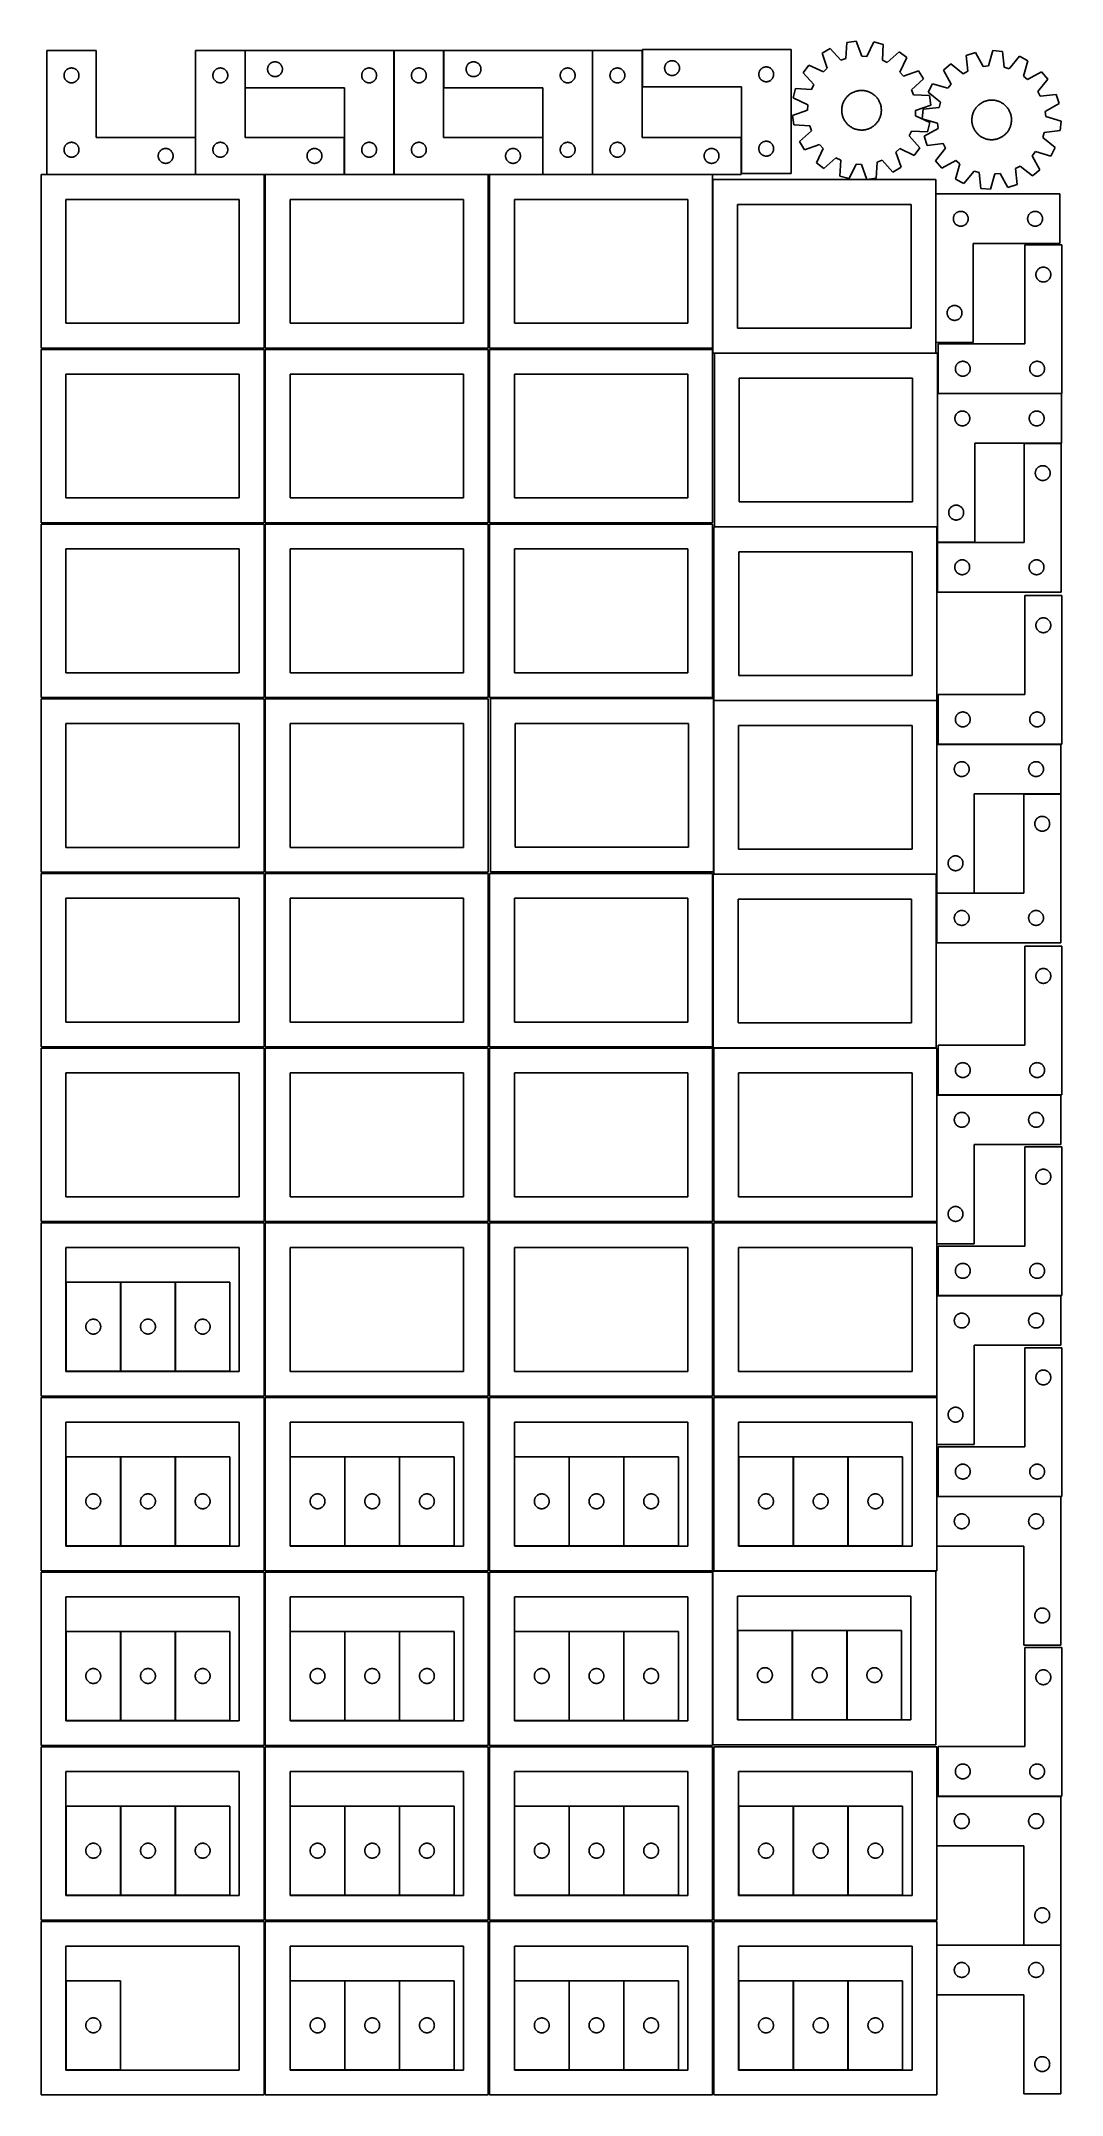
# Model space of a CAD drawing. Header units: millimetres. Extents: x 7 to 1243, y 7 to 2493.
import ezdxf

# ---------------------------------------------------------------- set-up
doc = ezdxf.new("R2010")
doc.units = ezdxf.units.MM
doc.layers.add('COMMON', color=5, linetype='CONTINUOUS', true_color=0x0000ff)
doc.layers.add('CUT', color=7, linetype='CONTINUOUS', true_color=0x000000)

msp = doc.modelspace()

# ---------------------------------------------------------------- linework, layer by layer
at = {"layer": 'COMMON'}
for p, q in [((253.661506, 2436.930532), (253.661506, 2481.930532)), ((433.861507, 2331.930532), (433.861507, 2481.930532)), ((494.061508, 2436.930532), (494.061508, 2481.930532)), ((674.261509, 2331.930532), (674.261509, 2481.930532)), ((734.46151, 2438.251528), (734.46151, 2481.930532)), ((193.461505, 2331.930532), (193.461505, 2376.930532)), ((373.661506, 2331.930532), (373.661506, 2376.930532)), ((614.061508, 2331.930532), (614.061508, 2376.930532)), ((854.46151, 2333.251528), (854.46151, 2376.930532)), ((193.361504, 2331.830532), (13.361504, 2331.830532)), ((276.520933, 2331.830532), (193.561505, 2331.830532)), ((373.561505, 2331.830532), (278.041929, 2331.830532)), ((433.761506, 2331.830532), (373.761506, 2331.830532)), ((548.041929, 2331.830532), (433.961507, 2331.830532)), ((613.961507, 2331.830532), (549.562864, 2331.830532)), ((674.161508, 2331.830532), (614.161508, 2331.830532)), ((819.562864, 2331.830532), (674.361509, 2331.830532)), ((1090.003436, 2128.322081), (1090.003436, 2308.322081)), ((1091.943444, 1905.408998), (1091.943444, 2066.545836)), ((1242.043444, 2066.645837), (1092.604728, 2066.645837)), ((1196.853688, 2006.445835), (1241.853688, 2006.445835)), ((1092.043444, 1886.445835), (1137.043444, 1886.445835)), ((1091.183739, 1484.842836), (1091.183739, 1641.908507)), ((1241.283739, 1642.008508), (1092.604728, 1642.008508)), ((1241.283739, 1581.808507), (1196.283739, 1581.808507)), ((1136.283739, 1461.808507), (1091.283739, 1461.808507)), ((1091.183739, 1064.125673), (1091.183739, 1217.2713)), ((1241.283739, 1217.371301), (1092.604728, 1217.371301)), ((1091.183739, 1037.2713), (1091.183739, 1062.604799)), ((1091.183739, 852.604799), (1091.183739, 974.198546)), ((1241.283739, 974.298547), (1092.604728, 974.298547)), ((1091.183739, 794.198546), (1091.183739, 851.083864)), ((1091.183739, 731.08387), (1091.183739, 671.08387)), ((1241.283739, 731.183871), (1092.604731, 731.183871)), ((1091.183739, 368.041939), (1091.183739, 308.041939)), ((1241.283739, 368.14194), (1092.604731, 368.14194)), ((1091.183739, 187.841938), (1091.183739, 127.841938)), ((1196.283739, 187.941939), (1241.283739, 187.941939))]:
    msp.add_line(p, q, dxfattribs=at)
at = {"layer": 'CUT'}
for p, q in [((982.201469, 2491.828088), (981.129178, 2472.481445)), ((993.617623, 2493.488478), (982.201469, 2491.828088)), ((1000.156546, 2475.248826), (993.617623, 2493.488478)), ((1014.972017, 2492.378758), (1006.577709, 2474.915139)), ((1026.154572, 2489.543986), (1014.972017, 2492.378758)), ((1025.215736, 2470.190407), (1026.154572, 2489.543986)), ((73.361504, 2481.930532), (13.361504, 2481.930532)), ((13.361504, 2481.930532), (13.361504, 2331.930532)), ((73.361504, 2376.930532), (73.361504, 2481.930532)), ((253.561505, 2481.930532), (193.561505, 2481.930532)), ((193.561505, 2481.930532), (193.561505, 2331.930532)), ((253.561505, 2376.930532), (253.561505, 2481.930532)), ((433.761506, 2481.930532), (253.761506, 2481.930532)), ((253.761506, 2481.930532), (253.761506, 2436.930532)), ((281.068173, 2461.759904), (281.239135, 2462.323488)), ((281.239135, 2462.323488), (281.44659, 2462.874683)), ((281.44659, 2462.874683), (281.689651, 2463.411131)), ((281.689651, 2463.411131), (281.967277, 2463.930532)), ((281.967277, 2463.930532), (282.278279, 2464.430664)), ((282.278279, 2464.430664), (282.621326, 2464.909385)), ((282.621326, 2464.909385), (282.994947, 2465.364645)), ((282.994947, 2465.364645), (283.397545, 2465.794493)), ((283.397545, 2465.794493), (283.827393, 2466.197091)), ((283.827393, 2466.197091), (284.282653, 2466.570712)), ((284.282653, 2466.570712), (284.761374, 2466.913759)), ((284.761374, 2466.913759), (285.261506, 2467.224761)), ((285.261506, 2467.224761), (285.780907, 2467.502387)), ((285.780907, 2467.502387), (286.317355, 2467.745448)), ((286.317355, 2467.745448), (286.868551, 2467.952904)), ((286.868551, 2467.952904), (287.432134, 2468.123865)), ((287.432134, 2468.123865), (288.005693, 2468.2576)), ((288.005693, 2468.2576), (288.58677, 2468.353536)), ((288.58677, 2468.353536), (289.172878, 2468.411263)), ((289.172878, 2468.411263), (289.761506, 2468.430532)), ((289.761506, 2468.430532), (290.350134, 2468.411263)), ((290.350134, 2468.411263), (290.936241, 2468.353536)), ((290.936241, 2468.353536), (291.517319, 2468.2576)), ((291.517319, 2468.2576), (292.090877, 2468.123865)), ((292.090877, 2468.123865), (292.654461, 2467.952904)), ((292.654461, 2467.952904), (293.205657, 2467.745448)), ((293.205657, 2467.745448), (293.742104, 2467.502387)), ((293.742104, 2467.502387), (294.261506, 2467.224761)), ((294.261506, 2467.224761), (294.761638, 2466.913759)), ((294.761638, 2466.913759), (295.240359, 2466.570712)), ((295.240359, 2466.570712), (295.695618, 2466.197091)), ((295.695618, 2466.197091), (296.125467, 2465.794493)), ((296.125467, 2465.794493), (296.528064, 2465.364645)), ((296.528064, 2465.364645), (296.901686, 2464.909385)), ((296.901686, 2464.909385), (297.244732, 2464.430664)), ((297.244732, 2464.430664), (297.555734, 2463.930532)), ((297.555734, 2463.930532), (297.83336, 2463.411131)), ((297.83336, 2463.411131), (298.076422, 2462.874683)), ((298.076422, 2462.874683), (298.283877, 2462.323488)), ((298.283877, 2462.323488), (298.454838, 2461.759904)), ((433.761506, 2331.930532), (433.761506, 2481.930532)), ((493.961507, 2481.930532), (433.961507, 2481.930532)), ((433.961507, 2481.930532), (433.961507, 2331.930532)), ((493.961507, 2376.930532), (493.961507, 2481.930532)), ((674.161508, 2481.930532), (494.161508, 2481.930532)), ((494.161508, 2481.930532), (494.161508, 2436.930532)), ((521.468175, 2461.759904), (521.639137, 2462.323488)), ((521.639137, 2462.323488), (521.846592, 2462.874683)), ((521.846592, 2462.874683), (522.089653, 2463.411131)), ((522.089653, 2463.411131), (522.367279, 2463.930532)), ((522.367279, 2463.930532), (522.678281, 2464.430664)), ((522.678281, 2464.430664), (523.021328, 2464.909385)), ((523.021328, 2464.909385), (523.394949, 2465.364645)), ((523.394949, 2465.364645), (523.797547, 2465.794493)), ((523.797547, 2465.794493), (524.227395, 2466.197091)), ((524.227395, 2466.197091), (524.682655, 2466.570712)), ((524.682655, 2466.570712), (525.161376, 2466.913759)), ((525.161376, 2466.913759), (525.661508, 2467.224761)), ((525.661508, 2467.224761), (526.180909, 2467.502387)), ((526.180909, 2467.502387), (526.717357, 2467.745448)), ((526.717357, 2467.745448), (527.268553, 2467.952904)), ((527.268553, 2467.952904), (527.832136, 2468.123865)), ((527.832136, 2468.123865), (528.405695, 2468.2576)), ((528.405695, 2468.2576), (528.986772, 2468.353536)), ((528.986772, 2468.353536), (529.57288, 2468.411263)), ((529.57288, 2468.411263), (530.161508, 2468.430532)), ((530.161508, 2468.430532), (530.750136, 2468.411263)), ((530.750136, 2468.411263), (531.336243, 2468.353536)), ((531.336243, 2468.353536), (531.917321, 2468.2576)), ((531.917321, 2468.2576), (532.490879, 2468.123865)), ((532.490879, 2468.123865), (533.054463, 2467.952904)), ((533.054463, 2467.952904), (533.605659, 2467.745448)), ((533.605659, 2467.745448), (534.142106, 2467.502387)), ((534.142106, 2467.502387), (534.661508, 2467.224761)), ((534.661508, 2467.224761), (535.16164, 2466.913759)), ((535.16164, 2466.913759), (535.640361, 2466.570712)), ((535.640361, 2466.570712), (536.09562, 2466.197091)), ((536.09562, 2466.197091), (536.525469, 2465.794493)), ((536.525469, 2465.794493), (536.928066, 2465.364645)), ((536.928066, 2465.364645), (537.301688, 2464.909385)), ((537.301688, 2464.909385), (537.644734, 2464.430664)), ((537.644734, 2464.430664), (537.955736, 2463.930532)), ((537.955736, 2463.930532), (538.233362, 2463.411131)), ((538.233362, 2463.411131), (538.476424, 2462.874683)), ((538.476424, 2462.874683), (538.683879, 2462.323488)), ((538.683879, 2462.323488), (538.85484, 2461.759904)), ((674.161508, 2331.930532), (674.161508, 2481.930532)), ((734.361509, 2481.930532), (674.361509, 2481.930532)), ((674.361509, 2481.930532), (674.361509, 2331.930532)), ((734.361509, 2376.930532), (734.361509, 2481.930532)), ((914.56151, 2483.251528), (734.56151, 2483.251528)), ((734.56151, 2483.251528), (734.56151, 2438.251528)), ((761.638506, 2461.926264), (761.734442, 2462.507341)), ((761.734442, 2462.507341), (761.868177, 2463.0809)), ((761.868177, 2463.0809), (762.039139, 2463.644483)), ((762.039139, 2463.644483), (762.246594, 2464.195679)), ((762.246594, 2464.195679), (762.489655, 2464.732127)), ((762.489655, 2464.732127), (762.767281, 2465.251528)), ((762.767281, 2465.251528), (763.078283, 2465.75166)), ((763.078283, 2465.75166), (763.42133, 2466.230381)), ((763.42133, 2466.230381), (763.794951, 2466.685641)), ((763.794951, 2466.685641), (764.197549, 2467.115489)), ((764.197549, 2467.115489), (764.627397, 2467.518087)), ((764.627397, 2467.518087), (765.082657, 2467.891708)), ((765.082657, 2467.891708), (765.561378, 2468.234755)), ((765.561378, 2468.234755), (766.06151, 2468.545757)), ((766.06151, 2468.545757), (766.580911, 2468.823383)), ((766.580911, 2468.823383), (767.117359, 2469.066444)), ((767.117359, 2469.066444), (767.668555, 2469.273899)), ((767.668555, 2469.273899), (768.232138, 2469.444861)), ((768.232138, 2469.444861), (768.805697, 2469.578596)), ((768.805697, 2469.578596), (769.386774, 2469.674532)), ((769.386774, 2469.674532), (769.972882, 2469.732259)), ((769.972882, 2469.732259), (770.56151, 2469.751528)), ((770.56151, 2469.751528), (771.150138, 2469.732259)), ((771.150138, 2469.732259), (771.736245, 2469.674532)), ((771.736245, 2469.674532), (772.317323, 2469.578596)), ((772.317323, 2469.578596), (772.890881, 2469.444861)), ((772.890881, 2469.444861), (773.454465, 2469.273899)), ((773.454465, 2469.273899), (774.005661, 2469.066444)), ((774.005661, 2469.066444), (774.542108, 2468.823383)), ((774.542108, 2468.823383), (775.06151, 2468.545757)), ((775.06151, 2468.545757), (775.561642, 2468.234755)), ((775.561642, 2468.234755), (776.040363, 2467.891708)), ((776.040363, 2467.891708), (776.495622, 2467.518087)), ((776.495622, 2467.518087), (776.925471, 2467.115489)), ((776.925471, 2467.115489), (777.328068, 2466.685641)), ((777.328068, 2466.685641), (777.70169, 2466.230381)), ((777.70169, 2466.230381), (778.044736, 2465.75166)), ((778.044736, 2465.75166), (778.355738, 2465.251528)), ((778.355738, 2465.251528), (778.633364, 2464.732127)), ((778.633364, 2464.732127), (778.876426, 2464.195679)), ((778.876426, 2464.195679), (779.083881, 2463.644483)), ((779.083881, 2463.644483), (779.254842, 2463.0809)), ((779.254842, 2463.0809), (779.388577, 2462.507341)), ((779.388577, 2462.507341), (779.484513, 2461.926264)), ((882.805697, 2462.078596), (883.386774, 2462.174532)), ((883.386774, 2462.174532), (883.972882, 2462.232259)), ((883.972882, 2462.232259), (884.56151, 2462.251528)), ((884.56151, 2462.251528), (885.150138, 2462.232259)), ((885.150138, 2462.232259), (885.736245, 2462.174532)), ((885.736245, 2462.174532), (886.317323, 2462.078596)), ((914.56151, 2333.251528), (914.56151, 2483.251528)), ((936.251636, 2464.463443), (929.353269, 2455.21693)), ((953.772735, 2456.189778), (936.251636, 2464.463443)), ((962.04791, 2484.681363), (952.136163, 2478.778589)), ((952.136163, 2478.778589), (958.549135, 2460.494273)), ((975.0691, 2470.332459), (962.04791, 2484.681363)), ((981.129178, 2472.481445), (975.0691, 2470.332459)), ((1006.577709, 2474.915139), (1000.156546, 2475.248826)), ((1031.020421, 2467.424847), (1025.215736, 2470.190407)), ((1045.458788, 2480.346766), (1031.020421, 2467.424847)), ((1054.705301, 2473.448399), (1045.458788, 2480.346766)), ((1046.431635, 2455.927301), (1054.705301, 2473.448399)), ((1108.029519, 2465.865458), (1099.19845, 2458.442677)), ((1123.192682, 2453.802252), (1108.029519, 2465.865458)), ((1137.767535, 2479.644516), (1126.768116, 2476.166265)), ((1126.768116, 2476.166265), (1128.827288, 2456.899656)), ((1147.160082, 2462.696876), (1137.767535, 2479.644516)), ((1153.551104, 2463.402234), (1147.160082, 2462.696876)), ((1159.021689, 2481.99027), (1153.551104, 2463.402234)), ((1170.514897, 2480.99446), (1159.021689, 2481.99027)), ((1172.706897, 2461.742511), (1170.514897, 2480.99446)), ((1191.048856, 2475.028042), (1178.88136, 2459.948438)), ((1201.286115, 2469.709773), (1191.048856, 2475.028042)), ((1195.943858, 2451.084449), (1201.286115, 2469.709773)), ((34.361504, 2451.930532), (34.380773, 2452.519161)), ((34.380773, 2451.341904), (34.361504, 2451.930532)), ((34.380773, 2452.519161), (34.4385, 2453.105268)), ((34.4385, 2450.755797), (34.380773, 2451.341904)), ((34.4385, 2453.105268), (34.534436, 2453.686345)), ((34.534436, 2450.174719), (34.4385, 2450.755797)), ((34.534436, 2453.686345), (34.668171, 2454.259904)), ((34.668171, 2449.601161), (34.534436, 2450.174719)), ((34.668171, 2454.259904), (34.839133, 2454.823488)), ((34.839133, 2449.037577), (34.668171, 2449.601161)), ((34.839133, 2454.823488), (35.046588, 2455.374683)), ((35.046588, 2448.486381), (34.839133, 2449.037577)), ((35.046588, 2455.374683), (35.289649, 2455.911131)), ((35.289649, 2447.949934), (35.046588, 2448.486381)), ((35.289649, 2455.911131), (35.567275, 2456.430532)), ((35.567275, 2447.430532), (35.289649, 2447.949934)), ((35.567275, 2456.430532), (35.878277, 2456.930664)), ((35.878277, 2446.9304), (35.567275, 2447.430532)), ((35.878277, 2456.930664), (36.221324, 2457.409385)), ((36.221324, 2446.451679), (35.878277, 2446.9304)), ((36.221324, 2457.409385), (36.594945, 2457.864645)), ((36.594945, 2445.99642), (36.221324, 2446.451679)), ((36.594945, 2457.864645), (36.997543, 2458.294493)), ((36.997543, 2445.566571), (36.594945, 2445.99642)), ((36.997543, 2458.294493), (37.427391, 2458.697091)), ((37.427391, 2445.163974), (36.997543, 2445.566571)), ((37.427391, 2458.697091), (37.882651, 2459.070712)), ((37.882651, 2444.790352), (37.427391, 2445.163974)), ((37.882651, 2459.070712), (38.361372, 2459.413759)), ((38.361372, 2444.447306), (37.882651, 2444.790352)), ((38.361372, 2459.413759), (38.861504, 2459.724761)), ((38.861504, 2444.136304), (38.361372, 2444.447306)), ((38.861504, 2459.724761), (39.380905, 2460.002387)), ((39.380905, 2443.858678), (38.861504, 2444.136304)), ((39.380905, 2460.002387), (39.917353, 2460.245448)), ((39.917353, 2443.615617), (39.380905, 2443.858678)), ((39.917353, 2460.245448), (40.468549, 2460.452904)), ((40.468549, 2443.408161), (39.917353, 2443.615617)), ((40.468549, 2460.452904), (41.032132, 2460.623865)), ((41.032132, 2443.2372), (40.468549, 2443.408161)), ((41.032132, 2460.623865), (41.605691, 2460.7576)), ((41.605691, 2443.103465), (41.032132, 2443.2372)), ((41.605691, 2460.7576), (42.186768, 2460.853536)), ((42.186768, 2443.007529), (41.605691, 2443.103465)), ((42.186768, 2460.853536), (42.772876, 2460.911263)), ((42.772876, 2442.949802), (42.186768, 2443.007529)), ((42.772876, 2460.911263), (43.361504, 2460.930532)), ((43.361504, 2442.930532), (42.772876, 2442.949802)), ((43.361504, 2460.930532), (43.950132, 2460.911263)), ((43.950132, 2442.949802), (43.361504, 2442.930532)), ((43.950132, 2460.911263), (44.536239, 2460.853536)), ((44.536239, 2443.007529), (43.950132, 2442.949802)), ((44.536239, 2460.853536), (45.117317, 2460.7576)), ((45.117317, 2443.103465), (44.536239, 2443.007529)), ((45.117317, 2460.7576), (45.690875, 2460.623865)), ((45.690875, 2443.2372), (45.117317, 2443.103465)), ((45.690875, 2460.623865), (46.254459, 2460.452904)), ((46.254459, 2443.408161), (45.690875, 2443.2372)), ((46.254459, 2460.452904), (46.805655, 2460.245448)), ((46.805655, 2443.615617), (46.254459, 2443.408161)), ((46.805655, 2460.245448), (47.342102, 2460.002387)), ((47.342102, 2443.858678), (46.805655, 2443.615617)), ((47.342102, 2460.002387), (47.861504, 2459.724761)), ((47.861504, 2444.136304), (47.342102, 2443.858678)), ((47.861504, 2459.724761), (48.361636, 2459.413759)), ((48.361636, 2444.447306), (47.861504, 2444.136304)), ((48.361636, 2459.413759), (48.840357, 2459.070712)), ((48.840357, 2444.790352), (48.361636, 2444.447306)), ((48.840357, 2459.070712), (49.295616, 2458.697091)), ((49.295616, 2445.163974), (48.840357, 2444.790352)), ((49.295616, 2458.697091), (49.725465, 2458.294493)), ((49.725465, 2445.566571), (49.295616, 2445.163974)), ((49.725465, 2458.294493), (50.128062, 2457.864645)), ((50.128062, 2445.99642), (49.725465, 2445.566571)), ((50.128062, 2457.864645), (50.501684, 2457.409385)), ((50.501684, 2446.451679), (50.128062, 2445.99642)), ((50.501684, 2457.409385), (50.84473, 2456.930664)), ((50.84473, 2446.9304), (50.501684, 2446.451679)), ((50.84473, 2456.930664), (51.155732, 2456.430532)), ((51.155732, 2447.430532), (50.84473, 2446.9304)), ((51.155732, 2456.430532), (51.433358, 2455.911131)), ((51.433358, 2447.949934), (51.155732, 2447.430532)), ((51.433358, 2455.911131), (51.67642, 2455.374683)), ((51.67642, 2448.486381), (51.433358, 2447.949934)), ((51.67642, 2455.374683), (51.883875, 2454.823488)), ((51.883875, 2449.037577), (51.67642, 2448.486381)), ((51.883875, 2454.823488), (52.054836, 2454.259904)), ((52.054836, 2449.601161), (51.883875, 2449.037577)), ((52.054836, 2454.259904), (52.188571, 2453.686345)), ((52.188571, 2450.174719), (52.054836, 2449.601161)), ((52.188571, 2453.686345), (52.284507, 2453.105268)), ((52.284507, 2450.755797), (52.188571, 2450.174719)), ((52.284507, 2453.105268), (52.342234, 2452.519161)), ((52.342234, 2451.341904), (52.284507, 2450.755797)), ((52.342234, 2452.519161), (52.361504, 2451.930532)), ((52.361504, 2451.930532), (52.342234, 2451.341904)), ((214.561505, 2451.930532), (214.580774, 2452.519161)), ((214.580774, 2451.341904), (214.561505, 2451.930532)), ((214.580774, 2452.519161), (214.638501, 2453.105268)), ((214.638501, 2450.755797), (214.580774, 2451.341904)), ((214.638501, 2453.105268), (214.734437, 2453.686345)), ((214.734437, 2450.174719), (214.638501, 2450.755797)), ((214.734437, 2453.686345), (214.868172, 2454.259904)), ((214.868172, 2449.601161), (214.734437, 2450.174719)), ((214.868172, 2454.259904), (215.039134, 2454.823488)), ((215.039134, 2449.037577), (214.868172, 2449.601161)), ((215.039134, 2454.823488), (215.246589, 2455.374683)), ((215.246589, 2448.486381), (215.039134, 2449.037577)), ((215.246589, 2455.374683), (215.48965, 2455.911131)), ((215.48965, 2447.949934), (215.246589, 2448.486381)), ((215.48965, 2455.911131), (215.767276, 2456.430532)), ((215.767276, 2447.430532), (215.48965, 2447.949934)), ((215.767276, 2456.430532), (216.078278, 2456.930664)), ((216.078278, 2446.9304), (215.767276, 2447.430532)), ((216.078278, 2456.930664), (216.421325, 2457.409385)), ((216.421325, 2446.451679), (216.078278, 2446.9304)), ((216.421325, 2457.409385), (216.794946, 2457.864645)), ((216.794946, 2445.99642), (216.421325, 2446.451679)), ((216.794946, 2457.864645), (217.197544, 2458.294493)), ((217.197544, 2445.566571), (216.794946, 2445.99642)), ((217.197544, 2458.294493), (217.627392, 2458.697091)), ((217.627392, 2445.163974), (217.197544, 2445.566571)), ((217.627392, 2458.697091), (218.082652, 2459.070712)), ((218.082652, 2444.790352), (217.627392, 2445.163974)), ((218.082652, 2459.070712), (218.561373, 2459.413759)), ((218.561373, 2444.447306), (218.082652, 2444.790352)), ((218.561373, 2459.413759), (219.061505, 2459.724761)), ((219.061505, 2444.136304), (218.561373, 2444.447306)), ((219.061505, 2459.724761), (219.580906, 2460.002387)), ((219.580906, 2443.858678), (219.061505, 2444.136304)), ((219.580906, 2460.002387), (220.117354, 2460.245448)), ((220.117354, 2443.615617), (219.580906, 2443.858678)), ((220.117354, 2460.245448), (220.66855, 2460.452904)), ((220.66855, 2443.408161), (220.117354, 2443.615617)), ((220.66855, 2460.452904), (221.232133, 2460.623865)), ((221.232133, 2443.2372), (220.66855, 2443.408161)), ((221.232133, 2460.623865), (221.805692, 2460.7576)), ((221.805692, 2443.103465), (221.232133, 2443.2372)), ((221.805692, 2460.7576), (222.386769, 2460.853536)), ((222.386769, 2443.007529), (221.805692, 2443.103465)), ((222.386769, 2460.853536), (222.972877, 2460.911263)), ((222.972877, 2442.949802), (222.386769, 2443.007529)), ((222.972877, 2460.911263), (223.561505, 2460.930532)), ((223.561505, 2442.930532), (222.972877, 2442.949802)), ((223.561505, 2460.930532), (224.150133, 2460.911263)), ((224.150133, 2442.949802), (223.561505, 2442.930532)), ((224.150133, 2460.911263), (224.73624, 2460.853536)), ((224.73624, 2443.007529), (224.150133, 2442.949802)), ((224.73624, 2460.853536), (225.317318, 2460.7576)), ((225.317318, 2443.103465), (224.73624, 2443.007529)), ((225.317318, 2460.7576), (225.890876, 2460.623865)), ((225.890876, 2443.2372), (225.317318, 2443.103465)), ((225.890876, 2460.623865), (226.45446, 2460.452904)), ((226.45446, 2443.408161), (225.890876, 2443.2372)), ((226.45446, 2460.452904), (227.005656, 2460.245448)), ((227.005656, 2443.615617), (226.45446, 2443.408161)), ((227.005656, 2460.245448), (227.542103, 2460.002387)), ((227.542103, 2443.858678), (227.005656, 2443.615617)), ((227.542103, 2460.002387), (228.061505, 2459.724761)), ((228.061505, 2444.136304), (227.542103, 2443.858678)), ((228.061505, 2459.724761), (228.561637, 2459.413759)), ((228.561637, 2444.447306), (228.061505, 2444.136304)), ((228.561637, 2459.413759), (229.040358, 2459.070712)), ((229.040358, 2444.790352), (228.561637, 2444.447306)), ((229.040358, 2459.070712), (229.495617, 2458.697091)), ((229.495617, 2445.163974), (229.040358, 2444.790352)), ((229.495617, 2458.697091), (229.925466, 2458.294493)), ((229.925466, 2445.566571), (229.495617, 2445.163974)), ((229.925466, 2458.294493), (230.328063, 2457.864645)), ((230.328063, 2445.99642), (229.925466, 2445.566571)), ((230.328063, 2457.864645), (230.701685, 2457.409385)), ((230.701685, 2446.451679), (230.328063, 2445.99642)), ((230.701685, 2457.409385), (231.044731, 2456.930664)), ((231.044731, 2446.9304), (230.701685, 2446.451679)), ((231.044731, 2456.930664), (231.355733, 2456.430532)), ((231.355733, 2447.430532), (231.044731, 2446.9304)), ((231.355733, 2456.430532), (231.633359, 2455.911131)), ((231.633359, 2447.949934), (231.355733, 2447.430532)), ((231.633359, 2455.911131), (231.876421, 2455.374683)), ((231.876421, 2448.486381), (231.633359, 2447.949934)), ((231.876421, 2455.374683), (232.083876, 2454.823488)), ((232.083876, 2449.037577), (231.876421, 2448.486381)), ((232.083876, 2454.823488), (232.254837, 2454.259904)), ((232.254837, 2449.601161), (232.083876, 2449.037577)), ((232.254837, 2454.259904), (232.388572, 2453.686345)), ((232.388572, 2450.174719), (232.254837, 2449.601161)), ((232.388572, 2453.686345), (232.484508, 2453.105268)), ((232.484508, 2450.755797), (232.388572, 2450.174719)), ((232.484508, 2453.105268), (232.542235, 2452.519161)), ((232.542235, 2451.341904), (232.484508, 2450.755797)), ((232.542235, 2452.519161), (232.561505, 2451.930532)), ((232.561505, 2451.930532), (232.542235, 2451.341904)), ((280.761506, 2459.430532), (280.780775, 2460.019161)), ((280.780775, 2458.841904), (280.761506, 2459.430532)), ((280.780775, 2460.019161), (280.838502, 2460.605268)), ((280.838502, 2458.255797), (280.780775, 2458.841904)), ((280.838502, 2460.605268), (280.934438, 2461.186345)), ((280.934438, 2457.674719), (280.838502, 2458.255797)), ((280.934438, 2461.186345), (281.068173, 2461.759904)), ((281.068173, 2457.101161), (280.934438, 2457.674719)), ((281.239135, 2456.537577), (281.068173, 2457.101161)), ((281.44659, 2455.986381), (281.239135, 2456.537577)), ((281.689651, 2455.449934), (281.44659, 2455.986381)), ((281.967277, 2454.930532), (281.689651, 2455.449934)), ((282.278279, 2454.4304), (281.967277, 2454.930532)), ((282.621326, 2453.951679), (282.278279, 2454.4304)), ((282.994947, 2453.49642), (282.621326, 2453.951679)), ((283.397545, 2453.066571), (282.994947, 2453.49642)), ((283.827393, 2452.663974), (283.397545, 2453.066571)), ((284.282653, 2452.290352), (283.827393, 2452.663974)), ((284.761374, 2451.947306), (284.282653, 2452.290352)), ((285.261506, 2451.636304), (284.761374, 2451.947306)), ((285.780907, 2451.358678), (285.261506, 2451.636304)), ((286.317355, 2451.115617), (285.780907, 2451.358678)), ((286.868551, 2450.908161), (286.317355, 2451.115617)), ((287.432134, 2450.7372), (286.868551, 2450.908161)), ((288.005693, 2450.603465), (287.432134, 2450.7372)), ((288.58677, 2450.507529), (288.005693, 2450.603465)), ((289.172878, 2450.449802), (288.58677, 2450.507529)), ((289.761506, 2450.430532), (289.172878, 2450.449802)), ((290.350134, 2450.449802), (289.761506, 2450.430532)), ((290.936241, 2450.507529), (290.350134, 2450.449802)), ((291.517319, 2450.603465), (290.936241, 2450.507529)), ((292.090877, 2450.7372), (291.517319, 2450.603465)), ((292.654461, 2450.908161), (292.090877, 2450.7372)), ((293.205657, 2451.115617), (292.654461, 2450.908161)), ((293.742104, 2451.358678), (293.205657, 2451.115617)), ((294.261506, 2451.636304), (293.742104, 2451.358678)), ((294.761638, 2451.947306), (294.261506, 2451.636304)), ((295.240359, 2452.290352), (294.761638, 2451.947306)), ((295.695618, 2452.663974), (295.240359, 2452.290352)), ((296.125467, 2453.066571), (295.695618, 2452.663974)), ((296.528064, 2453.49642), (296.125467, 2453.066571)), ((296.901686, 2453.951679), (296.528064, 2453.49642)), ((297.244732, 2454.4304), (296.901686, 2453.951679)), ((297.555734, 2454.930532), (297.244732, 2454.4304)), ((297.83336, 2455.449934), (297.555734, 2454.930532)), ((298.076422, 2455.986381), (297.83336, 2455.449934)), ((298.283877, 2456.537577), (298.076422, 2455.986381)), ((298.454838, 2457.101161), (298.283877, 2456.537577)), ((298.454838, 2461.759904), (298.588573, 2461.186345)), ((298.588573, 2457.674719), (298.454838, 2457.101161)), ((298.588573, 2461.186345), (298.684509, 2460.605268)), ((298.684509, 2458.255797), (298.588573, 2457.674719)), ((298.684509, 2460.605268), (298.742236, 2460.019161)), ((298.742236, 2458.841904), (298.684509, 2458.255797)), ((298.742236, 2460.019161), (298.761506, 2459.430532)), ((298.761506, 2459.430532), (298.742236, 2458.841904)), ((394.761506, 2451.930532), (394.780775, 2452.519161)), ((394.780775, 2451.341904), (394.761506, 2451.930532)), ((394.780775, 2452.519161), (394.838502, 2453.105268)), ((394.838502, 2450.755797), (394.780775, 2451.341904)), ((394.838502, 2453.105268), (394.934438, 2453.686345)), ((394.934438, 2450.174719), (394.838502, 2450.755797)), ((394.934438, 2453.686345), (395.068173, 2454.259904)), ((395.068173, 2449.601161), (394.934438, 2450.174719)), ((395.068173, 2454.259904), (395.239135, 2454.823488)), ((395.239135, 2449.037577), (395.068173, 2449.601161)), ((395.239135, 2454.823488), (395.44659, 2455.374683)), ((395.44659, 2448.486381), (395.239135, 2449.037577)), ((395.44659, 2455.374683), (395.689651, 2455.911131)), ((395.689651, 2447.949934), (395.44659, 2448.486381)), ((395.689651, 2455.911131), (395.967277, 2456.430532)), ((395.967277, 2447.430532), (395.689651, 2447.949934)), ((395.967277, 2456.430532), (396.278279, 2456.930664)), ((396.278279, 2446.9304), (395.967277, 2447.430532)), ((396.278279, 2456.930664), (396.621326, 2457.409385)), ((396.621326, 2446.451679), (396.278279, 2446.9304)), ((396.621326, 2457.409385), (396.994947, 2457.864645)), ((396.994947, 2445.99642), (396.621326, 2446.451679)), ((396.994947, 2457.864645), (397.397545, 2458.294493)), ((397.397545, 2445.566571), (396.994947, 2445.99642)), ((397.397545, 2458.294493), (397.827393, 2458.697091)), ((397.827393, 2445.163974), (397.397545, 2445.566571)), ((397.827393, 2458.697091), (398.282653, 2459.070712)), ((398.282653, 2444.790352), (397.827393, 2445.163974)), ((398.282653, 2459.070712), (398.761374, 2459.413759)), ((398.761374, 2444.447306), (398.282653, 2444.790352)), ((398.761374, 2459.413759), (399.261506, 2459.724761)), ((399.261506, 2444.136304), (398.761374, 2444.447306)), ((399.261506, 2459.724761), (399.780907, 2460.002387)), ((399.780907, 2443.858678), (399.261506, 2444.136304)), ((399.780907, 2460.002387), (400.317355, 2460.245448)), ((400.317355, 2443.615617), (399.780907, 2443.858678)), ((400.317355, 2460.245448), (400.868551, 2460.452904)), ((400.868551, 2443.408161), (400.317355, 2443.615617)), ((400.868551, 2460.452904), (401.432134, 2460.623865)), ((401.432134, 2443.2372), (400.868551, 2443.408161)), ((401.432134, 2460.623865), (402.005693, 2460.7576)), ((402.005693, 2443.103465), (401.432134, 2443.2372)), ((402.005693, 2460.7576), (402.58677, 2460.853536)), ((402.58677, 2443.007529), (402.005693, 2443.103465)), ((402.58677, 2460.853536), (403.172878, 2460.911263)), ((403.172878, 2442.949802), (402.58677, 2443.007529)), ((403.172878, 2460.911263), (403.761506, 2460.930532)), ((403.761506, 2442.930532), (403.172878, 2442.949802)), ((403.761506, 2460.930532), (404.350134, 2460.911263)), ((404.350134, 2442.949802), (403.761506, 2442.930532)), ((404.350134, 2460.911263), (404.936241, 2460.853536)), ((404.936241, 2443.007529), (404.350134, 2442.949802)), ((404.936241, 2460.853536), (405.517319, 2460.7576)), ((405.517319, 2443.103465), (404.936241, 2443.007529)), ((405.517319, 2460.7576), (406.090877, 2460.623865)), ((406.090877, 2443.2372), (405.517319, 2443.103465)), ((406.090877, 2460.623865), (406.654461, 2460.452904)), ((406.654461, 2443.408161), (406.090877, 2443.2372)), ((406.654461, 2460.452904), (407.205657, 2460.245448)), ((407.205657, 2443.615617), (406.654461, 2443.408161)), ((407.205657, 2460.245448), (407.742104, 2460.002387)), ((407.742104, 2443.858678), (407.205657, 2443.615617)), ((407.742104, 2460.002387), (408.261506, 2459.724761)), ((408.261506, 2444.136304), (407.742104, 2443.858678)), ((408.261506, 2459.724761), (408.761638, 2459.413759)), ((408.761638, 2444.447306), (408.261506, 2444.136304)), ((408.761638, 2459.413759), (409.240359, 2459.070712)), ((409.240359, 2444.790352), (408.761638, 2444.447306)), ((409.240359, 2459.070712), (409.695618, 2458.697091)), ((409.695618, 2445.163974), (409.240359, 2444.790352)), ((409.695618, 2458.697091), (410.125467, 2458.294493)), ((410.125467, 2445.566571), (409.695618, 2445.163974)), ((410.125467, 2458.294493), (410.528064, 2457.864645)), ((410.528064, 2445.99642), (410.125467, 2445.566571)), ((410.528064, 2457.864645), (410.901686, 2457.409385)), ((410.901686, 2446.451679), (410.528064, 2445.99642)), ((410.901686, 2457.409385), (411.244732, 2456.930664)), ((411.244732, 2446.9304), (410.901686, 2446.451679)), ((411.244732, 2456.930664), (411.555734, 2456.430532)), ((411.555734, 2447.430532), (411.244732, 2446.9304)), ((411.555734, 2456.430532), (411.83336, 2455.911131)), ((411.83336, 2447.949934), (411.555734, 2447.430532)), ((411.83336, 2455.911131), (412.076422, 2455.374683)), ((412.076422, 2448.486381), (411.83336, 2447.949934)), ((412.076422, 2455.374683), (412.283877, 2454.823488)), ((412.283877, 2449.037577), (412.076422, 2448.486381)), ((412.283877, 2454.823488), (412.454838, 2454.259904)), ((412.454838, 2449.601161), (412.283877, 2449.037577)), ((412.454838, 2454.259904), (412.588573, 2453.686345)), ((412.588573, 2450.174719), (412.454838, 2449.601161)), ((412.588573, 2453.686345), (412.684509, 2453.105268)), ((412.684509, 2450.755797), (412.588573, 2450.174719)), ((412.684509, 2453.105268), (412.742236, 2452.519161)), ((412.742236, 2451.341904), (412.684509, 2450.755797)), ((412.742236, 2452.519161), (412.761506, 2451.930532)), ((412.761506, 2451.930532), (412.742236, 2451.341904)), ((454.961507, 2451.930532), (454.980776, 2452.519161)), ((454.980776, 2451.341904), (454.961507, 2451.930532)), ((454.980776, 2452.519161), (455.038503, 2453.105268)), ((455.038503, 2450.755797), (454.980776, 2451.341904)), ((455.038503, 2453.105268), (455.134439, 2453.686345)), ((455.134439, 2450.174719), (455.038503, 2450.755797)), ((455.134439, 2453.686345), (455.268174, 2454.259904)), ((455.268174, 2449.601161), (455.134439, 2450.174719)), ((455.268174, 2454.259904), (455.439136, 2454.823488)), ((455.439136, 2449.037577), (455.268174, 2449.601161)), ((455.439136, 2454.823488), (455.646591, 2455.374683)), ((455.646591, 2448.486381), (455.439136, 2449.037577)), ((455.646591, 2455.374683), (455.889652, 2455.911131)), ((455.889652, 2447.949934), (455.646591, 2448.486381)), ((455.889652, 2455.911131), (456.167278, 2456.430532)), ((456.167278, 2447.430532), (455.889652, 2447.949934)), ((456.167278, 2456.430532), (456.47828, 2456.930664)), ((456.47828, 2446.9304), (456.167278, 2447.430532)), ((456.47828, 2456.930664), (456.821327, 2457.409385)), ((456.821327, 2446.451679), (456.47828, 2446.9304)), ((456.821327, 2457.409385), (457.194948, 2457.864645)), ((457.194948, 2445.99642), (456.821327, 2446.451679)), ((457.194948, 2457.864645), (457.597546, 2458.294493)), ((457.597546, 2445.566571), (457.194948, 2445.99642)), ((457.597546, 2458.294493), (458.027394, 2458.697091)), ((458.027394, 2445.163974), (457.597546, 2445.566571)), ((458.027394, 2458.697091), (458.482654, 2459.070712)), ((458.482654, 2444.790352), (458.027394, 2445.163974)), ((458.482654, 2459.070712), (458.961375, 2459.413759)), ((458.961375, 2444.447306), (458.482654, 2444.790352)), ((458.961375, 2459.413759), (459.461507, 2459.724761)), ((459.461507, 2444.136304), (458.961375, 2444.447306)), ((459.461507, 2459.724761), (459.980908, 2460.002387)), ((459.980908, 2443.858678), (459.461507, 2444.136304)), ((459.980908, 2460.002387), (460.517356, 2460.245448)), ((460.517356, 2443.615617), (459.980908, 2443.858678)), ((460.517356, 2460.245448), (461.068552, 2460.452904)), ((461.068552, 2443.408161), (460.517356, 2443.615617)), ((461.068552, 2460.452904), (461.632135, 2460.623865)), ((461.632135, 2443.2372), (461.068552, 2443.408161)), ((461.632135, 2460.623865), (462.205694, 2460.7576)), ((462.205694, 2443.103465), (461.632135, 2443.2372)), ((462.205694, 2460.7576), (462.786771, 2460.853536)), ((462.786771, 2443.007529), (462.205694, 2443.103465)), ((462.786771, 2460.853536), (463.372879, 2460.911263)), ((463.372879, 2442.949802), (462.786771, 2443.007529)), ((463.372879, 2460.911263), (463.961507, 2460.930532)), ((463.961507, 2442.930532), (463.372879, 2442.949802)), ((463.961507, 2460.930532), (464.550135, 2460.911263)), ((464.550135, 2442.949802), (463.961507, 2442.930532)), ((464.550135, 2460.911263), (465.136242, 2460.853536)), ((465.136242, 2443.007529), (464.550135, 2442.949802)), ((465.136242, 2460.853536), (465.71732, 2460.7576)), ((465.71732, 2443.103465), (465.136242, 2443.007529)), ((465.71732, 2460.7576), (466.290878, 2460.623865)), ((466.290878, 2443.2372), (465.71732, 2443.103465)), ((466.290878, 2460.623865), (466.854462, 2460.452904)), ((466.854462, 2443.408161), (466.290878, 2443.2372)), ((466.854462, 2460.452904), (467.405658, 2460.245448)), ((467.405658, 2443.615617), (466.854462, 2443.408161)), ((467.405658, 2460.245448), (467.942105, 2460.002387)), ((467.942105, 2443.858678), (467.405658, 2443.615617)), ((467.942105, 2460.002387), (468.461507, 2459.724761)), ((468.461507, 2444.136304), (467.942105, 2443.858678)), ((468.461507, 2459.724761), (468.961639, 2459.413759)), ((468.961639, 2444.447306), (468.461507, 2444.136304)), ((468.961639, 2459.413759), (469.44036, 2459.070712)), ((469.44036, 2444.790352), (468.961639, 2444.447306)), ((469.44036, 2459.070712), (469.895619, 2458.697091)), ((469.895619, 2445.163974), (469.44036, 2444.790352)), ((469.895619, 2458.697091), (470.325468, 2458.294493)), ((470.325468, 2445.566571), (469.895619, 2445.163974)), ((470.325468, 2458.294493), (470.728065, 2457.864645)), ((470.728065, 2445.99642), (470.325468, 2445.566571)), ((470.728065, 2457.864645), (471.101687, 2457.409385)), ((471.101687, 2446.451679), (470.728065, 2445.99642)), ((471.101687, 2457.409385), (471.444733, 2456.930664)), ((471.444733, 2446.9304), (471.101687, 2446.451679)), ((471.444733, 2456.930664), (471.755735, 2456.430532)), ((471.755735, 2447.430532), (471.444733, 2446.9304)), ((471.755735, 2456.430532), (472.033361, 2455.911131)), ((472.033361, 2447.949934), (471.755735, 2447.430532)), ((472.033361, 2455.911131), (472.276423, 2455.374683)), ((472.276423, 2448.486381), (472.033361, 2447.949934)), ((472.276423, 2455.374683), (472.483878, 2454.823488)), ((472.483878, 2449.037577), (472.276423, 2448.486381)), ((472.483878, 2454.823488), (472.654839, 2454.259904)), ((472.654839, 2449.601161), (472.483878, 2449.037577)), ((472.654839, 2454.259904), (472.788574, 2453.686345)), ((472.788574, 2450.174719), (472.654839, 2449.601161)), ((472.788574, 2453.686345), (472.88451, 2453.105268)), ((472.88451, 2450.755797), (472.788574, 2450.174719)), ((472.88451, 2453.105268), (472.942237, 2452.519161)), ((472.942237, 2451.341904), (472.88451, 2450.755797)), ((472.942237, 2452.519161), (472.961507, 2451.930532)), ((472.961507, 2451.930532), (472.942237, 2451.341904)), ((521.161508, 2459.430532), (521.180777, 2460.019161)), ((521.180777, 2458.841904), (521.161508, 2459.430532)), ((521.180777, 2460.019161), (521.238504, 2460.605268)), ((521.238504, 2458.255797), (521.180777, 2458.841904)), ((521.238504, 2460.605268), (521.33444, 2461.186345)), ((521.33444, 2457.674719), (521.238504, 2458.255797)), ((521.33444, 2461.186345), (521.468175, 2461.759904)), ((521.468175, 2457.101161), (521.33444, 2457.674719)), ((521.639137, 2456.537577), (521.468175, 2457.101161)), ((521.846592, 2455.986381), (521.639137, 2456.537577)), ((522.089653, 2455.449934), (521.846592, 2455.986381)), ((522.367279, 2454.930532), (522.089653, 2455.449934)), ((522.678281, 2454.4304), (522.367279, 2454.930532)), ((523.021328, 2453.951679), (522.678281, 2454.4304)), ((523.394949, 2453.49642), (523.021328, 2453.951679)), ((523.797547, 2453.066571), (523.394949, 2453.49642)), ((524.227395, 2452.663974), (523.797547, 2453.066571)), ((524.682655, 2452.290352), (524.227395, 2452.663974)), ((525.161376, 2451.947306), (524.682655, 2452.290352)), ((525.661508, 2451.636304), (525.161376, 2451.947306)), ((526.180909, 2451.358678), (525.661508, 2451.636304)), ((526.717357, 2451.115617), (526.180909, 2451.358678)), ((527.268553, 2450.908161), (526.717357, 2451.115617)), ((527.832136, 2450.7372), (527.268553, 2450.908161)), ((528.405695, 2450.603465), (527.832136, 2450.7372)), ((528.986772, 2450.507529), (528.405695, 2450.603465)), ((529.57288, 2450.449802), (528.986772, 2450.507529)), ((530.161508, 2450.430532), (529.57288, 2450.449802)), ((530.750136, 2450.449802), (530.161508, 2450.430532)), ((531.336243, 2450.507529), (530.750136, 2450.449802)), ((531.917321, 2450.603465), (531.336243, 2450.507529)), ((532.490879, 2450.7372), (531.917321, 2450.603465)), ((533.054463, 2450.908161), (532.490879, 2450.7372)), ((533.605659, 2451.115617), (533.054463, 2450.908161)), ((534.142106, 2451.358678), (533.605659, 2451.115617)), ((534.661508, 2451.636304), (534.142106, 2451.358678)), ((535.16164, 2451.947306), (534.661508, 2451.636304)), ((535.640361, 2452.290352), (535.16164, 2451.947306)), ((536.09562, 2452.663974), (535.640361, 2452.290352)), ((536.525469, 2453.066571), (536.09562, 2452.663974)), ((536.928066, 2453.49642), (536.525469, 2453.066571)), ((537.301688, 2453.951679), (536.928066, 2453.49642)), ((537.644734, 2454.4304), (537.301688, 2453.951679)), ((537.955736, 2454.930532), (537.644734, 2454.4304)), ((538.233362, 2455.449934), (537.955736, 2454.930532)), ((538.476424, 2455.986381), (538.233362, 2455.449934)), ((538.683879, 2456.537577), (538.476424, 2455.986381)), ((538.85484, 2457.101161), (538.683879, 2456.537577)), ((538.85484, 2461.759904), (538.988575, 2461.186345)), ((538.988575, 2457.674719), (538.85484, 2457.101161)), ((538.988575, 2461.186345), (539.084511, 2460.605268)), ((539.084511, 2458.255797), (538.988575, 2457.674719)), ((539.084511, 2460.605268), (539.142238, 2460.019161)), ((539.142238, 2458.841904), (539.084511, 2458.255797)), ((539.142238, 2460.019161), (539.161508, 2459.430532)), ((539.161508, 2459.430532), (539.142238, 2458.841904)), ((635.161508, 2451.930532), (635.180777, 2452.519161)), ((635.180777, 2451.341904), (635.161508, 2451.930532)), ((635.180777, 2452.519161), (635.238504, 2453.105268)), ((635.238504, 2450.755797), (635.180777, 2451.341904)), ((635.238504, 2453.105268), (635.33444, 2453.686345)), ((635.33444, 2450.174719), (635.238504, 2450.755797)), ((635.33444, 2453.686345), (635.468175, 2454.259904)), ((635.468175, 2449.601161), (635.33444, 2450.174719)), ((635.468175, 2454.259904), (635.639137, 2454.823488)), ((635.639137, 2449.037577), (635.468175, 2449.601161)), ((635.639137, 2454.823488), (635.846592, 2455.374683)), ((635.846592, 2448.486381), (635.639137, 2449.037577)), ((635.846592, 2455.374683), (636.089653, 2455.911131)), ((636.089653, 2447.949934), (635.846592, 2448.486381)), ((636.089653, 2455.911131), (636.367279, 2456.430532)), ((636.367279, 2447.430532), (636.089653, 2447.949934)), ((636.367279, 2456.430532), (636.678281, 2456.930664)), ((636.678281, 2446.9304), (636.367279, 2447.430532)), ((636.678281, 2456.930664), (637.021328, 2457.409385)), ((637.021328, 2446.451679), (636.678281, 2446.9304)), ((637.021328, 2457.409385), (637.394949, 2457.864645)), ((637.394949, 2445.99642), (637.021328, 2446.451679)), ((637.394949, 2457.864645), (637.797547, 2458.294493)), ((637.797547, 2445.566571), (637.394949, 2445.99642)), ((637.797547, 2458.294493), (638.227395, 2458.697091)), ((638.227395, 2445.163974), (637.797547, 2445.566571)), ((638.227395, 2458.697091), (638.682655, 2459.070712)), ((638.682655, 2444.790352), (638.227395, 2445.163974)), ((638.682655, 2459.070712), (639.161376, 2459.413759)), ((639.161376, 2444.447306), (638.682655, 2444.790352)), ((639.161376, 2459.413759), (639.661508, 2459.724761)), ((639.661508, 2444.136304), (639.161376, 2444.447306)), ((639.661508, 2459.724761), (640.180909, 2460.002387)), ((640.180909, 2443.858678), (639.661508, 2444.136304)), ((640.180909, 2460.002387), (640.717357, 2460.245448)), ((640.717357, 2443.615617), (640.180909, 2443.858678)), ((640.717357, 2460.245448), (641.268553, 2460.452904)), ((641.268553, 2443.408161), (640.717357, 2443.615617)), ((641.268553, 2460.452904), (641.832136, 2460.623865)), ((641.832136, 2443.2372), (641.268553, 2443.408161)), ((641.832136, 2460.623865), (642.405695, 2460.7576)), ((642.405695, 2443.103465), (641.832136, 2443.2372)), ((642.405695, 2460.7576), (642.986772, 2460.853536)), ((642.986772, 2443.007529), (642.405695, 2443.103465)), ((642.986772, 2460.853536), (643.57288, 2460.911263)), ((643.57288, 2442.949802), (642.986772, 2443.007529)), ((643.57288, 2460.911263), (644.161508, 2460.930532)), ((644.161508, 2442.930532), (643.57288, 2442.949802)), ((644.161508, 2460.930532), (644.750136, 2460.911263)), ((644.750136, 2442.949802), (644.161508, 2442.930532)), ((644.750136, 2460.911263), (645.336243, 2460.853536)), ((645.336243, 2443.007529), (644.750136, 2442.949802)), ((645.336243, 2460.853536), (645.917321, 2460.7576)), ((645.917321, 2443.103465), (645.336243, 2443.007529)), ((645.917321, 2460.7576), (646.490879, 2460.623865)), ((646.490879, 2443.2372), (645.917321, 2443.103465)), ((646.490879, 2460.623865), (647.054463, 2460.452904)), ((647.054463, 2443.408161), (646.490879, 2443.2372)), ((647.054463, 2460.452904), (647.605659, 2460.245448)), ((647.605659, 2443.615617), (647.054463, 2443.408161)), ((647.605659, 2460.245448), (648.142106, 2460.002387)), ((648.142106, 2443.858678), (647.605659, 2443.615617)), ((648.142106, 2460.002387), (648.661508, 2459.724761)), ((648.661508, 2444.136304), (648.142106, 2443.858678)), ((648.661508, 2459.724761), (649.16164, 2459.413759)), ((649.16164, 2444.447306), (648.661508, 2444.136304)), ((649.16164, 2459.413759), (649.640361, 2459.070712)), ((649.640361, 2444.790352), (649.16164, 2444.447306)), ((649.640361, 2459.070712), (650.09562, 2458.697091)), ((650.09562, 2445.163974), (649.640361, 2444.790352)), ((650.09562, 2458.697091), (650.525469, 2458.294493)), ((650.525469, 2445.566571), (650.09562, 2445.163974)), ((650.525469, 2458.294493), (650.928066, 2457.864645)), ((650.928066, 2445.99642), (650.525469, 2445.566571)), ((650.928066, 2457.864645), (651.301688, 2457.409385)), ((651.301688, 2446.451679), (650.928066, 2445.99642)), ((651.301688, 2457.409385), (651.644734, 2456.930664)), ((651.644734, 2446.9304), (651.301688, 2446.451679)), ((651.644734, 2456.930664), (651.955736, 2456.430532)), ((651.955736, 2447.430532), (651.644734, 2446.9304)), ((651.955736, 2456.430532), (652.233362, 2455.911131)), ((652.233362, 2447.949934), (651.955736, 2447.430532)), ((652.233362, 2455.911131), (652.476424, 2455.374683)), ((652.476424, 2448.486381), (652.233362, 2447.949934)), ((652.476424, 2455.374683), (652.683879, 2454.823488)), ((652.683879, 2449.037577), (652.476424, 2448.486381)), ((652.683879, 2454.823488), (652.85484, 2454.259904)), ((652.85484, 2449.601161), (652.683879, 2449.037577)), ((652.85484, 2454.259904), (652.988575, 2453.686345)), ((652.988575, 2450.174719), (652.85484, 2449.601161)), ((652.988575, 2453.686345), (653.084511, 2453.105268)), ((653.084511, 2450.755797), (652.988575, 2450.174719)), ((653.084511, 2453.105268), (653.142238, 2452.519161)), ((653.142238, 2451.341904), (653.084511, 2450.755797)), ((653.142238, 2452.519161), (653.161508, 2451.930532)), ((653.161508, 2451.930532), (653.142238, 2451.341904)), ((695.361509, 2451.930532), (695.380778, 2452.519161)), ((695.380778, 2451.341904), (695.361509, 2451.930532)), ((695.380778, 2452.519161), (695.438505, 2453.105268)), ((695.438505, 2450.755797), (695.380778, 2451.341904)), ((695.438505, 2453.105268), (695.534441, 2453.686345)), ((695.534441, 2450.174719), (695.438505, 2450.755797)), ((695.534441, 2453.686345), (695.668176, 2454.259904)), ((695.668176, 2449.601161), (695.534441, 2450.174719)), ((695.668176, 2454.259904), (695.839138, 2454.823488)), ((695.839138, 2449.037577), (695.668176, 2449.601161)), ((695.839138, 2454.823488), (696.046593, 2455.374683)), ((696.046593, 2448.486381), (695.839138, 2449.037577)), ((696.046593, 2455.374683), (696.289654, 2455.911131)), ((696.289654, 2447.949934), (696.046593, 2448.486381)), ((696.289654, 2455.911131), (696.56728, 2456.430532)), ((696.56728, 2447.430532), (696.289654, 2447.949934)), ((696.56728, 2456.430532), (696.878282, 2456.930664)), ((696.878282, 2446.9304), (696.56728, 2447.430532)), ((696.878282, 2456.930664), (697.221329, 2457.409385)), ((697.221329, 2446.451679), (696.878282, 2446.9304)), ((697.221329, 2457.409385), (697.59495, 2457.864645)), ((697.59495, 2445.99642), (697.221329, 2446.451679)), ((697.59495, 2457.864645), (697.997548, 2458.294493)), ((697.997548, 2445.566571), (697.59495, 2445.99642)), ((697.997548, 2458.294493), (698.427396, 2458.697091)), ((698.427396, 2445.163974), (697.997548, 2445.566571)), ((698.427396, 2458.697091), (698.882656, 2459.070712)), ((698.882656, 2444.790352), (698.427396, 2445.163974)), ((698.882656, 2459.070712), (699.361377, 2459.413759)), ((699.361377, 2444.447306), (698.882656, 2444.790352)), ((699.361377, 2459.413759), (699.861509, 2459.724761)), ((699.861509, 2444.136304), (699.361377, 2444.447306)), ((699.861509, 2459.724761), (700.38091, 2460.002387)), ((700.38091, 2443.858678), (699.861509, 2444.136304)), ((700.38091, 2460.002387), (700.917358, 2460.245448)), ((700.917358, 2443.615617), (700.38091, 2443.858678)), ((700.917358, 2460.245448), (701.468554, 2460.452904)), ((701.468554, 2443.408161), (700.917358, 2443.615617)), ((701.468554, 2460.452904), (702.032137, 2460.623865)), ((702.032137, 2443.2372), (701.468554, 2443.408161)), ((702.032137, 2460.623865), (702.605696, 2460.7576)), ((702.605696, 2443.103465), (702.032137, 2443.2372)), ((702.605696, 2460.7576), (703.186773, 2460.853536)), ((703.186773, 2443.007529), (702.605696, 2443.103465)), ((703.186773, 2460.853536), (703.772881, 2460.911263)), ((703.772881, 2442.949802), (703.186773, 2443.007529)), ((703.772881, 2460.911263), (704.361509, 2460.930532)), ((704.361509, 2442.930532), (703.772881, 2442.949802)), ((704.361509, 2460.930532), (704.950137, 2460.911263)), ((704.950137, 2442.949802), (704.361509, 2442.930532)), ((704.950137, 2460.911263), (705.536244, 2460.853536)), ((705.536244, 2443.007529), (704.950137, 2442.949802)), ((705.536244, 2460.853536), (706.117322, 2460.7576)), ((706.117322, 2443.103465), (705.536244, 2443.007529)), ((706.117322, 2460.7576), (706.69088, 2460.623865)), ((706.69088, 2443.2372), (706.117322, 2443.103465)), ((706.69088, 2460.623865), (707.254464, 2460.452904)), ((707.254464, 2443.408161), (706.69088, 2443.2372)), ((707.254464, 2460.452904), (707.80566, 2460.245448)), ((707.80566, 2443.615617), (707.254464, 2443.408161)), ((707.80566, 2460.245448), (708.342107, 2460.002387)), ((708.342107, 2443.858678), (707.80566, 2443.615617)), ((708.342107, 2460.002387), (708.861509, 2459.724761)), ((708.861509, 2444.136304), (708.342107, 2443.858678)), ((708.861509, 2459.724761), (709.361641, 2459.413759)), ((709.361641, 2444.447306), (708.861509, 2444.136304)), ((709.361641, 2459.413759), (709.840362, 2459.070712)), ((709.840362, 2444.790352), (709.361641, 2444.447306)), ((709.840362, 2459.070712), (710.295621, 2458.697091)), ((710.295621, 2445.163974), (709.840362, 2444.790352)), ((710.295621, 2458.697091), (710.72547, 2458.294493)), ((710.72547, 2445.566571), (710.295621, 2445.163974)), ((710.72547, 2458.294493), (711.128067, 2457.864645)), ((711.128067, 2445.99642), (710.72547, 2445.566571)), ((711.128067, 2457.864645), (711.501689, 2457.409385)), ((711.501689, 2446.451679), (711.128067, 2445.99642)), ((711.501689, 2457.409385), (711.844735, 2456.930664)), ((711.844735, 2446.9304), (711.501689, 2446.451679)), ((711.844735, 2456.930664), (712.155737, 2456.430532)), ((712.155737, 2447.430532), (711.844735, 2446.9304)), ((712.155737, 2456.430532), (712.433363, 2455.911131)), ((712.433363, 2447.949934), (712.155737, 2447.430532)), ((712.433363, 2455.911131), (712.676425, 2455.374683)), ((712.676425, 2448.486381), (712.433363, 2447.949934)), ((712.676425, 2455.374683), (712.88388, 2454.823488)), ((712.88388, 2449.037577), (712.676425, 2448.486381)), ((712.88388, 2454.823488), (713.054841, 2454.259904)), ((713.054841, 2449.601161), (712.88388, 2449.037577)), ((713.054841, 2454.259904), (713.188576, 2453.686345)), ((713.188576, 2450.174719), (713.054841, 2449.601161)), ((713.188576, 2453.686345), (713.284512, 2453.105268)), ((713.284512, 2450.755797), (713.188576, 2450.174719)), ((713.284512, 2453.105268), (713.342239, 2452.519161)), ((713.342239, 2451.341904), (713.284512, 2450.755797)), ((713.342239, 2452.519161), (713.361509, 2451.930532)), ((713.361509, 2451.930532), (713.342239, 2451.341904)), ((734.56151, 2438.251528), (854.56151, 2438.251528)), ((761.56151, 2460.751528), (761.580779, 2461.340156)), ((761.580779, 2460.1629), (761.56151, 2460.751528)), ((761.580779, 2461.340156), (761.638506, 2461.926264)), ((761.638506, 2459.576793), (761.580779, 2460.1629)), ((761.734442, 2458.995715), (761.638506, 2459.576793)), ((761.868177, 2458.422157), (761.734442, 2458.995715)), ((762.039139, 2457.858573), (761.868177, 2458.422157)), ((762.246594, 2457.307377), (762.039139, 2457.858573)), ((762.489655, 2456.77093), (762.246594, 2457.307377)), ((762.767281, 2456.251528), (762.489655, 2456.77093)), ((763.078283, 2455.751396), (762.767281, 2456.251528)), ((763.42133, 2455.272675), (763.078283, 2455.751396)), ((763.794951, 2454.817416), (763.42133, 2455.272675)), ((764.197549, 2454.387567), (763.794951, 2454.817416)), ((764.627397, 2453.98497), (764.197549, 2454.387567)), ((765.082657, 2453.611348), (764.627397, 2453.98497)), ((765.561378, 2453.268302), (765.082657, 2453.611348)), ((766.06151, 2452.9573), (765.561378, 2453.268302)), ((766.580911, 2452.679674), (766.06151, 2452.9573)), ((767.117359, 2452.436613), (766.580911, 2452.679674)), ((767.668555, 2452.229157), (767.117359, 2452.436613)), ((768.232138, 2452.058196), (767.668555, 2452.229157)), ((768.805697, 2451.924461), (768.232138, 2452.058196)), ((769.386774, 2451.828525), (768.805697, 2451.924461)), ((769.972882, 2451.770798), (769.386774, 2451.828525)), ((770.56151, 2451.751528), (769.972882, 2451.770798)), ((771.150138, 2451.770798), (770.56151, 2451.751528)), ((771.736245, 2451.828525), (771.150138, 2451.770798)), ((772.317323, 2451.924461), (771.736245, 2451.828525)), ((772.890881, 2452.058196), (772.317323, 2451.924461)), ((773.454465, 2452.229157), (772.890881, 2452.058196)), ((774.005661, 2452.436613), (773.454465, 2452.229157)), ((774.542108, 2452.679674), (774.005661, 2452.436613)), ((775.06151, 2452.9573), (774.542108, 2452.679674)), ((775.561642, 2453.268302), (775.06151, 2452.9573)), ((776.040363, 2453.611348), (775.561642, 2453.268302)), ((776.495622, 2453.98497), (776.040363, 2453.611348)), ((776.925471, 2454.387567), (776.495622, 2453.98497)), ((777.328068, 2454.817416), (776.925471, 2454.387567)), ((777.70169, 2455.272675), (777.328068, 2454.817416)), ((778.044736, 2455.751396), (777.70169, 2455.272675)), ((778.355738, 2456.251528), (778.044736, 2455.751396)), ((778.633364, 2456.77093), (778.355738, 2456.251528)), ((778.876426, 2457.307377), (778.633364, 2456.77093)), ((779.083881, 2457.858573), (778.876426, 2457.307377)), ((779.254842, 2458.422157), (779.083881, 2457.858573)), ((779.388577, 2458.995715), (779.254842, 2458.422157)), ((779.484513, 2459.576793), (779.388577, 2458.995715)), ((779.484513, 2461.926264), (779.54224, 2461.340156)), ((779.54224, 2460.1629), (779.484513, 2459.576793)), ((779.54224, 2461.340156), (779.56151, 2460.751528)), ((779.56151, 2460.751528), (779.54224, 2460.1629)), ((854.56151, 2438.251528), (854.56151, 2333.251528)), ((875.56151, 2453.251528), (875.580779, 2453.840156)), ((875.580779, 2452.6629), (875.56151, 2453.251528)), ((875.580779, 2453.840156), (875.638506, 2454.426264)), ((875.638506, 2452.076793), (875.580779, 2452.6629)), ((875.638506, 2454.426264), (875.734442, 2455.007341)), ((875.734442, 2451.495715), (875.638506, 2452.076793)), ((875.734442, 2455.007341), (875.868177, 2455.5809)), ((875.868177, 2450.922157), (875.734442, 2451.495715)), ((875.868177, 2455.5809), (876.039139, 2456.144483)), ((876.039139, 2450.358573), (875.868177, 2450.922157)), ((876.039139, 2456.144483), (876.246594, 2456.695679)), ((876.246594, 2449.807377), (876.039139, 2450.358573)), ((876.246594, 2456.695679), (876.489655, 2457.232127)), ((876.489655, 2449.27093), (876.246594, 2449.807377)), ((876.489655, 2457.232127), (876.767281, 2457.751528)), ((876.767281, 2448.751528), (876.489655, 2449.27093)), ((876.767281, 2457.751528), (877.078283, 2458.25166)), ((877.078283, 2448.251396), (876.767281, 2448.751528)), ((877.078283, 2458.25166), (877.42133, 2458.730381)), ((877.42133, 2447.772675), (877.078283, 2448.251396)), ((877.42133, 2458.730381), (877.794951, 2459.185641)), ((877.794951, 2447.317416), (877.42133, 2447.772675)), ((877.794951, 2459.185641), (878.197549, 2459.615489)), ((878.197549, 2446.887567), (877.794951, 2447.317416)), ((878.197549, 2459.615489), (878.627397, 2460.018087)), ((878.627397, 2446.48497), (878.197549, 2446.887567)), ((878.627397, 2460.018087), (879.082657, 2460.391708)), ((879.082657, 2446.111348), (878.627397, 2446.48497)), ((879.082657, 2460.391708), (879.561378, 2460.734755)), ((879.561378, 2445.768302), (879.082657, 2446.111348)), ((879.561378, 2460.734755), (880.06151, 2461.045757)), ((880.06151, 2445.4573), (879.561378, 2445.768302)), ((880.06151, 2461.045757), (880.580911, 2461.323383)), ((880.580911, 2445.179674), (880.06151, 2445.4573)), ((880.580911, 2461.323383), (881.117359, 2461.566444)), ((881.117359, 2444.936613), (880.580911, 2445.179674)), ((881.117359, 2461.566444), (881.668555, 2461.773899)), ((881.668555, 2444.729157), (881.117359, 2444.936613)), ((881.668555, 2461.773899), (882.232138, 2461.944861)), ((882.232138, 2444.558196), (881.668555, 2444.729157)), ((882.232138, 2461.944861), (882.805697, 2462.078596)), ((882.805697, 2444.424461), (882.232138, 2444.558196)), ((883.386774, 2444.328525), (882.805697, 2444.424461)), ((883.972882, 2444.270798), (883.386774, 2444.328525)), ((884.56151, 2444.251528), (883.972882, 2444.270798)), ((885.150138, 2444.270798), (884.56151, 2444.251528)), ((885.736245, 2444.328525), (885.150138, 2444.270798)), ((886.317323, 2444.424461), (885.736245, 2444.328525)), ((886.317323, 2462.078596), (886.890881, 2461.944861)), ((886.890881, 2444.558196), (886.317323, 2444.424461)), ((886.890881, 2461.944861), (887.454465, 2461.773899)), ((887.454465, 2444.729157), (886.890881, 2444.558196)), ((887.454465, 2461.773899), (888.005661, 2461.566444)), ((888.005661, 2444.936613), (887.454465, 2444.729157)), ((888.005661, 2461.566444), (888.542108, 2461.323383)), ((888.542108, 2445.179674), (888.005661, 2444.936613)), ((888.542108, 2461.323383), (889.06151, 2461.045757)), ((889.06151, 2445.4573), (888.542108, 2445.179674)), ((889.06151, 2461.045757), (889.561642, 2460.734755)), ((889.561642, 2445.768302), (889.06151, 2445.4573)), ((889.561642, 2460.734755), (890.040363, 2460.391708)), ((890.040363, 2446.111348), (889.561642, 2445.768302)), ((890.040363, 2460.391708), (890.495622, 2460.018087)), ((890.495622, 2446.48497), (890.040363, 2446.111348)), ((890.495622, 2460.018087), (890.925471, 2459.615489)), ((890.925471, 2446.887567), (890.495622, 2446.48497)), ((890.925471, 2459.615489), (891.328068, 2459.185641)), ((891.328068, 2447.317416), (890.925471, 2446.887567)), ((891.328068, 2459.185641), (891.70169, 2458.730381)), ((891.70169, 2447.772675), (891.328068, 2447.317416)), ((891.70169, 2458.730381), (892.044736, 2458.25166)), ((892.044736, 2448.251396), (891.70169, 2447.772675)), ((892.044736, 2458.25166), (892.355738, 2457.751528)), ((892.355738, 2448.751528), (892.044736, 2448.251396)), ((892.355738, 2457.751528), (892.633364, 2457.232127)), ((892.633364, 2449.27093), (892.355738, 2448.751528)), ((892.633364, 2457.232127), (892.876426, 2456.695679)), ((892.876426, 2449.807377), (892.633364, 2449.27093)), ((892.876426, 2456.695679), (893.083881, 2456.144483)), ((893.083881, 2450.358573), (892.876426, 2449.807377)), ((893.083881, 2456.144483), (893.254842, 2455.5809)), ((893.254842, 2450.922157), (893.083881, 2450.358573)), ((893.254842, 2455.5809), (893.388577, 2455.007341)), ((893.388577, 2451.495715), (893.254842, 2450.922157)), ((893.388577, 2455.007341), (893.484513, 2454.426264)), ((893.484513, 2452.076793), (893.388577, 2451.495715)), ((893.484513, 2454.426264), (893.54224, 2453.840156)), ((893.54224, 2452.6629), (893.484513, 2452.076793)), ((893.54224, 2453.840156), (893.56151, 2453.251528)), ((893.56151, 2453.251528), (893.54224, 2452.6629)), ((929.353269, 2455.21693), (942.275188, 2440.778563)), ((942.275188, 2440.778563), (939.509628, 2434.973878)), ((958.549135, 2460.494273), (953.772735, 2456.189778)), ((1050.736131, 2451.1509), (1046.431635, 2455.927301)), ((1069.020447, 2457.563872), (1050.736131, 2451.1509)), ((1060.574316, 2434.630935), (1074.92322, 2447.652125)), ((1074.92322, 2447.652125), (1069.020447, 2457.563872)), ((1085.828192, 2441.755022), (1080.509923, 2431.517762)), ((1104.453517, 2436.412764), (1085.828192, 2441.755022)), ((1099.19845, 2458.442677), (1108.473889, 2441.430662)), ((1108.473889, 2441.430662), (1104.453517, 2436.412764)), ((1128.827288, 2456.899656), (1123.192682, 2453.802252)), ((1178.88136, 2459.948438), (1172.706897, 2461.742511)), ((1200.961755, 2447.064077), (1195.943858, 2451.084449)), ((1217.97377, 2456.339516), (1200.961755, 2447.064077)), ((1213.333346, 2432.345284), (1225.396551, 2447.508446)), ((1225.396551, 2447.508446), (1217.97377, 2456.339516)), ((253.761506, 2436.930532), (373.761506, 2436.930532)), ((373.761506, 2436.930532), (373.761506, 2331.930532)), ((494.161508, 2436.930532), (614.161508, 2436.930532)), ((614.161508, 2436.930532), (614.161508, 2331.930532)), ((920.15605, 2435.912714), (917.321277, 2424.730159)), ((917.321277, 2424.730159), (934.784897, 2416.335852)), ((939.509628, 2434.973878), (920.15605, 2435.912714)), ((934.784897, 2416.335852), (934.451209, 2409.914688)), ((976.102704, 2412.240462), (976.225002, 2413.211924)), ((976.225002, 2413.211924), (976.386824, 2414.177589)), ((976.386824, 2414.177589), (976.587899, 2415.13585)), ((976.587899, 2415.13585), (976.827892, 2416.085112)), ((976.827892, 2416.085112), (977.106405, 2417.023795)), ((977.106405, 2417.023795), (977.422974, 2417.950337)), ((977.422974, 2417.950337), (977.777071, 2418.863195)), ((977.777071, 2418.863195), (978.168108, 2419.760851)), ((978.168108, 2419.760851), (978.595434, 2420.641809)), ((978.595434, 2420.641809), (979.058337, 2421.504604)), ((979.058337, 2421.504604), (979.556047, 2422.347801)), ((979.556047, 2422.347801), (980.087736, 2423.169994)), ((980.087736, 2423.169994), (980.652518, 2423.969817)), ((980.652518, 2423.969817), (981.249454, 2424.745937)), ((981.249454, 2424.745937), (981.87755, 2425.497063)), ((981.87755, 2425.497063), (982.535761, 2426.221945)), ((982.535761, 2426.221945), (983.222991, 2426.919376)), ((983.222991, 2426.919376), (983.938096, 2427.588196)), ((983.938096, 2427.588196), (984.679886, 2428.227291)), ((984.679886, 2428.227291), (985.447127, 2428.835597)), ((985.447127, 2428.835597), (986.238541, 2429.412103)), ((986.238541, 2429.412103), (987.052812, 2429.955848)), ((987.052812, 2429.955848), (987.888583, 2430.465928)), ((987.888583, 2430.465928), (988.744464, 2430.941493)), ((988.744464, 2430.941493), (989.619031, 2431.381753)), ((989.619031, 2431.381753), (990.510827, 2431.785973)), ((990.510827, 2431.785973), (991.418369, 2432.153482)), ((991.418369, 2432.153482), (992.340146, 2432.483668)), ((992.340146, 2432.483668), (993.274623, 2432.775981)), ((993.274623, 2432.775981), (994.220246, 2433.029935)), ((994.220246, 2433.029935), (995.175441, 2433.245107)), ((995.175441, 2433.245107), (996.138617, 2433.421139)), ((996.138617, 2433.421139), (997.108171, 2433.557738)), ((997.108171, 2433.557738), (998.08249, 2433.654676)), ((998.08249, 2433.654676), (999.059953, 2433.711793)), ((999.059953, 2433.711793), (1000.038932, 2433.728993)), ((1000.038932, 2433.728993), (1001.017797, 2433.706247)), ((1001.017797, 2433.706247), (1001.99492, 2433.643593)), ((1001.99492, 2433.643593), (1002.968675, 2433.541137)), ((1002.968675, 2433.541137), (1003.93744, 2433.399047)), ((1003.93744, 2433.399047), (1004.899603, 2433.217561)), ((1004.899603, 2433.217561), (1005.853563, 2432.996981)), ((1005.853563, 2432.996981), (1006.797732, 2432.737674)), ((1006.797732, 2432.737674), (1007.730538, 2432.440072)), ((1007.730538, 2432.440072), (1008.65043, 2432.104669)), ((1008.65043, 2432.104669), (1009.555875, 2431.732024)), ((1009.555875, 2431.732024), (1010.445367, 2431.322757)), ((1010.445367, 2431.322757), (1011.317425, 2430.87755)), ((1011.317425, 2430.87755), (1012.170599, 2430.397144)), ((1012.170599, 2430.397144), (1013.003467, 2429.882337)), ((1013.003467, 2429.882337), (1013.814644, 2429.333987)), ((1013.814644, 2429.333987), (1014.602779, 2428.753007)), ((1014.602779, 2428.753007), (1015.366561, 2428.140364)), ((1015.366561, 2428.140364), (1016.104719, 2427.497077)), ((1016.104719, 2427.497077), (1016.816023, 2426.824216)), ((1016.816023, 2426.824216), (1017.499291, 2426.122903)), ((1017.499291, 2426.122903), (1018.153384, 2425.394304)), ((1018.153384, 2425.394304), (1018.777215, 2424.639631)), ((1018.777215, 2424.639631), (1019.369744, 2423.860142)), ((1019.369744, 2423.860142), (1019.929986, 2423.057132)), ((1019.929986, 2423.057132), (1020.457008, 2422.231939)), ((1020.457008, 2422.231939), (1020.949933, 2421.385937)), ((1020.949933, 2421.385937), (1021.407941, 2420.520533)), ((1021.407941, 2420.520533), (1021.830269, 2419.637168)), ((1021.830269, 2419.637168), (1022.216214, 2418.737311)), ((1022.216214, 2418.737311), (1022.565134, 2417.822462)), ((1022.565134, 2417.822462), (1022.876448, 2416.894141)), ((1022.876448, 2416.894141), (1023.149639, 2415.953896)), ((1023.149639, 2415.953896), (1023.384251, 2415.003289)), ((1023.384251, 2415.003289), (1023.579893, 2414.043905)), ((1023.579893, 2414.043905), (1023.736241, 2413.077338)), ((1023.736241, 2413.077338), (1023.853034, 2412.105199)), ((1062.723302, 2428.570857), (1060.574316, 2434.630935)), ((1082.069946, 2427.498566), (1062.723302, 2428.570857)), ((1065.490684, 2409.54349), (1083.730336, 2416.082412)), ((1093.795455, 2413.175804), (1074.543505, 2410.983804)), ((1080.509923, 2431.517762), (1095.589528, 2419.350267)), ((1083.730336, 2416.082412), (1082.069946, 2427.498566)), ((1095.589528, 2419.350267), (1093.795455, 2413.175804)), ((1137.948442, 2411.873734), (1138.530491, 2412.66108)), ((1138.530491, 2412.66108), (1139.144171, 2413.42403)), ((1139.144171, 2413.42403), (1139.78846, 2414.161314)), ((1139.78846, 2414.161314), (1140.462285, 2414.871704)), ((1140.462285, 2414.871704), (1141.164525, 2415.554019)), ((1141.164525, 2415.554019), (1141.894012, 2416.207123)), ((1141.894012, 2416.207123), (1142.649531, 2416.829928)), ((1142.649531, 2416.829928), (1143.429824, 2417.421399)), ((1143.429824, 2417.421399), (1144.233593, 2417.98055)), ((1144.233593, 2417.98055), (1145.0595, 2418.506452)), ((1145.0595, 2418.506452), (1145.906171, 2418.998228)), ((1145.906171, 2418.998228), (1146.772196, 2419.45506)), ((1146.772196, 2419.45506), (1147.656134, 2419.876189)), ((1147.656134, 2419.876189), (1148.556513, 2420.260912)), ((1148.556513, 2420.260912), (1149.471836, 2420.60859)), ((1149.471836, 2420.60859), (1150.400578, 2420.918644)), ((1150.400578, 2420.918644), (1151.341194, 2421.190557)), ((1151.341194, 2421.190557), (1152.292118, 2421.423878)), ((1152.292118, 2421.423878), (1153.251767, 2421.618218)), ((1153.251767, 2421.618218), (1154.218545, 2421.773254)), ((1154.218545, 2421.773254), (1155.190842, 2421.888727)), ((1155.190842, 2421.888727), (1156.167039, 2421.964445)), ((1156.167039, 2421.964445), (1157.145513, 2422.000283)), ((1157.145513, 2422.000283), (1158.124634, 2421.99618)), ((1158.124634, 2421.99618), (1159.102773, 2421.952144)), ((1159.102773, 2421.952144), (1160.078302, 2421.868247)), ((1160.078302, 2421.868247), (1161.049597, 2421.74463)), ((1161.049597, 2421.74463), (1162.015042, 2421.581498)), ((1162.015042, 2421.581498), (1162.973029, 2421.379123)), ((1162.973029, 2421.379123), (1163.921964, 2421.137841)), ((1163.921964, 2421.137841), (1164.860268, 2420.858054)), ((1164.860268, 2420.858054), (1165.786379, 2420.540228)), ((1165.786379, 2420.540228), (1166.698756, 2420.184891)), ((1166.698756, 2420.184891), (1167.59588, 2419.792636)), ((1167.59588, 2419.792636), (1168.476257, 2419.364115)), ((1168.476257, 2419.364115), (1169.338423, 2418.900041)), ((1169.338423, 2418.900041), (1170.180943, 2418.401186)), ((1170.180943, 2418.401186), (1171.002414, 2417.868382)), ((1171.002414, 2417.868382), (1171.801469, 2417.302514)), ((1171.801469, 2417.302514), (1172.576778, 2416.704525)), ((1172.576778, 2416.704525), (1173.327051, 2416.07541)), ((1173.327051, 2416.07541), (1174.051039, 2415.416216)), ((1174.051039, 2415.416216), (1174.747537, 2414.72804)), ((1174.747537, 2414.72804), (1175.415385, 2414.012028)), ((1175.415385, 2414.012028), (1176.053472, 2413.26937)), ((1176.053472, 2413.26937), (1176.660737, 2412.501305)), ((1176.660737, 2412.501305), (1177.236167, 2411.709109)), ((1216.430749, 2426.710678), (1213.333346, 2432.345284)), ((1235.697358, 2428.76985), (1216.430749, 2426.710678)), ((1222.22797, 2408.377883), (1239.175609, 2417.77043)), ((1239.175609, 2417.77043), (1235.697358, 2428.76985)), ((934.451209, 2409.914688), (916.211557, 2403.375765)), ((916.211557, 2403.375765), (917.871947, 2391.959611)), ((917.871947, 2391.959611), (937.218591, 2390.88732)), ((937.218591, 2390.88732), (939.367577, 2384.827242)), ((975.97465, 2409.307497), (975.977423, 2410.286623)), ((976.011816, 2408.329073), (975.97465, 2409.307497)), ((975.977423, 2410.286623), (976.020132, 2411.264821)), ((976.088859, 2407.352979), (976.011816, 2408.329073)), ((976.020132, 2411.264821), (976.102704, 2412.240462)), ((976.205652, 2406.380839), (976.088859, 2407.352979)), ((976.362, 2405.414273), (976.205652, 2406.380839)), ((976.557642, 2404.454888), (976.362, 2405.414273)), ((976.792254, 2403.504282), (976.557642, 2404.454888)), ((977.065444, 2402.564036), (976.792254, 2403.504282)), ((977.376759, 2401.635716), (977.065444, 2402.564036)), ((977.725679, 2400.720866), (977.376759, 2401.635716)), ((978.111624, 2399.82101), (977.725679, 2400.720866)), ((978.533952, 2398.937645), (978.111624, 2399.82101)), ((978.99196, 2398.072241), (978.533952, 2398.937645)), ((979.484885, 2397.226238), (978.99196, 2398.072241)), ((980.011907, 2396.401046), (979.484885, 2397.226238)), ((980.572149, 2395.598036), (980.011907, 2396.401046)), ((981.164678, 2394.818546), (980.572149, 2395.598036)), ((981.788509, 2394.063874), (981.164678, 2394.818546)), ((982.442602, 2393.335275), (981.788509, 2394.063874)), ((983.12587, 2392.633961), (982.442602, 2393.335275)), ((983.837174, 2391.961101), (983.12587, 2392.633961)), ((984.575332, 2391.317814), (983.837174, 2391.961101)), ((985.339114, 2390.70517), (984.575332, 2391.317814)), ((986.127249, 2390.12419), (985.339114, 2390.70517)), ((986.938426, 2389.575841), (986.127249, 2390.12419)), ((987.771294, 2389.061034), (986.938426, 2389.575841)), ((988.624468, 2388.580627), (987.771294, 2389.061034)), ((989.496526, 2388.13542), (988.624468, 2388.580627)), ((990.386018, 2387.726154), (989.496526, 2388.13542)), ((991.291463, 2387.353509), (990.386018, 2387.726154)), ((1009.431066, 2387.672204), (1008.523524, 2387.304695)), ((1010.322862, 2388.076425), (1009.431066, 2387.672204)), ((1011.197429, 2388.516684), (1010.322862, 2388.076425)), ((1012.05331, 2388.99225), (1011.197429, 2388.516684)), ((1012.889081, 2389.50233), (1012.05331, 2388.99225)), ((1013.703352, 2390.046075), (1012.889081, 2389.50233)), ((1014.494766, 2390.62258), (1013.703352, 2390.046075)), ((1015.262007, 2391.230887), (1014.494766, 2390.62258)), ((1016.003797, 2391.869982), (1015.262007, 2391.230887)), ((1016.718902, 2392.538801), (1016.003797, 2391.869982)), ((1017.406132, 2393.236233), (1016.718902, 2392.538801)), ((1018.064343, 2393.961115), (1017.406132, 2393.236233)), ((1018.692439, 2394.712241), (1018.064343, 2393.961115)), ((1019.289375, 2395.488361), (1018.692439, 2394.712241)), ((1019.854157, 2396.288183), (1019.289375, 2395.488361)), ((1020.385846, 2397.110377), (1019.854157, 2396.288183)), ((1020.883556, 2397.953573), (1020.385846, 2397.110377)), ((1021.346459, 2398.816369), (1020.883556, 2397.953573)), ((1021.773785, 2399.697327), (1021.346459, 2398.816369)), ((1022.164822, 2400.594983), (1021.773785, 2399.697327)), ((1022.518919, 2401.507841), (1022.164822, 2400.594983)), ((1022.835488, 2402.434382), (1022.518919, 2401.507841)), ((1023.114001, 2403.373065), (1022.835488, 2402.434382)), ((1023.353994, 2404.322327), (1023.114001, 2403.373065)), ((1023.555069, 2405.280588), (1023.353994, 2404.322327)), ((1023.71689, 2406.246253), (1023.555069, 2405.280588)), ((1023.839189, 2407.217715), (1023.71689, 2406.246253)), ((1023.921761, 2408.193357), (1023.839189, 2407.217715)), ((1023.853034, 2412.105199), (1023.930077, 2411.129105)), ((1023.96447, 2409.171555), (1023.921761, 2408.193357)), ((1023.930077, 2411.129105), (1023.967243, 2410.150681)), ((1023.967243, 2410.150681), (1023.96447, 2409.171555)), ((1065.156996, 2403.122326), (1065.490684, 2409.54349)), ((1082.620616, 2394.728018), (1065.156996, 2403.122326)), ((1074.543505, 2410.983804), (1073.547695, 2399.490596)), ((1073.547695, 2399.490596), (1092.135732, 2394.02001)), ((1092.841089, 2387.628989), (1075.893449, 2378.236442)), ((1079.785843, 2383.545464), (1082.620616, 2394.728018)), ((1092.135732, 2394.02001), (1092.841089, 2387.628989)), ((1133.53474, 2398.104001), (1133.558815, 2399.082835)), ((1133.550611, 2397.125), (1133.53474, 2398.104001)), ((1133.6064, 2396.147461), (1133.550611, 2397.125)), ((1133.558815, 2399.082835), (1133.622794, 2400.059872)), ((1133.702016, 2395.173011), (1133.6064, 2396.147461)), ((1133.622794, 2400.059872), (1133.726573, 2401.033487)), ((1133.837298, 2394.203272), (1133.702016, 2395.173011)), ((1133.726573, 2401.033487), (1133.869977, 2402.002058)), ((1134.012023, 2393.239858), (1133.837298, 2394.203272)), ((1133.869977, 2402.002058), (1134.052769, 2402.963974)), ((1134.225898, 2392.284373), (1134.012023, 2393.239858)), ((1134.052769, 2402.963974), (1134.274644, 2403.917634)), ((1134.478568, 2391.338406), (1134.225898, 2392.284373)), ((1134.274644, 2403.917634), (1134.535233, 2404.86145)), ((1134.769612, 2390.403532), (1134.478568, 2391.338406)), ((1134.535233, 2404.86145), (1134.834101, 2405.793851)), ((1135.098546, 2389.481308), (1134.769612, 2390.403532)), ((1134.834101, 2405.793851), (1135.170753, 2406.713287)), ((1135.464823, 2388.573268), (1135.098546, 2389.481308)), ((1135.170753, 2406.713287), (1135.544626, 2407.618225)), ((1135.867833, 2387.680924), (1135.464823, 2388.573268)), ((1135.544626, 2407.618225), (1135.9551, 2408.507161)), ((1136.306904, 2386.80576), (1135.867833, 2387.680924)), ((1135.9551, 2408.507161), (1136.40149, 2409.378614)), ((1136.40149, 2409.378614), (1136.883055, 2410.231134)), ((1136.883055, 2410.231134), (1137.398992, 2411.063303)), ((1137.398992, 2411.063303), (1137.948442, 2411.873734)), ((1177.236167, 2411.709109), (1177.778807, 2410.894101)), ((1177.778807, 2410.894101), (1178.287751, 2410.057638)), ((1178.287751, 2410.057638), (1178.762154, 2409.201112)), ((1179.113959, 2387.499711), (1178.667568, 2386.628258)), ((1178.762154, 2409.201112), (1179.201226, 2408.325948)), ((1179.524432, 2388.388647), (1179.113959, 2387.499711)), ((1179.201226, 2408.325948), (1179.604236, 2407.433604)), ((1179.898306, 2389.293585), (1179.524432, 2388.388647)), ((1179.604236, 2407.433604), (1179.970512, 2406.525564)), ((1180.234957, 2390.213021), (1179.898306, 2389.293585)), ((1179.970512, 2406.525564), (1180.299447, 2405.60334)), ((1180.533826, 2391.145422), (1180.234957, 2390.213021)), ((1180.299447, 2405.60334), (1180.590491, 2404.668466)), ((1180.794415, 2392.089238), (1180.533826, 2391.145422)), ((1180.590491, 2404.668466), (1180.843161, 2403.7225)), ((1181.016289, 2393.042898), (1180.794415, 2392.089238)), ((1180.843161, 2403.7225), (1181.057036, 2402.767014)), ((1181.199081, 2394.004814), (1181.016289, 2393.042898)), ((1181.057036, 2402.767014), (1181.23176, 2401.8036)), ((1181.342486, 2394.973385), (1181.199081, 2394.004814)), ((1181.23176, 2401.8036), (1181.367043, 2400.833861)), ((1181.446264, 2395.947), (1181.342486, 2394.973385)), ((1181.367043, 2400.833861), (1181.462658, 2399.859411)), ((1181.510244, 2396.924037), (1181.446264, 2395.947)), ((1181.462658, 2399.859411), (1181.518448, 2398.881872)), ((1181.534319, 2397.902871), (1181.510244, 2396.924037)), ((1181.518448, 2398.881872), (1181.534319, 2397.902871)), ((1222.933327, 2401.986862), (1222.22797, 2408.377883)), ((1241.521364, 2396.516276), (1222.933327, 2401.986862)), ((1240.525553, 2385.023068), (1241.521364, 2396.516276)), ((34.380773, 2362.519161), (34.4385, 2363.105268)), ((34.4385, 2363.105268), (34.534436, 2363.686345)), ((34.534436, 2363.686345), (34.668171, 2364.259904)), ((34.668171, 2364.259904), (34.839133, 2364.823488)), ((34.839133, 2364.823488), (35.046588, 2365.374683)), ((35.046588, 2365.374683), (35.289649, 2365.911131)), ((35.289649, 2365.911131), (35.567275, 2366.430532)), ((35.567275, 2366.430532), (35.878277, 2366.930664)), ((35.878277, 2366.930664), (36.221324, 2367.409385)), ((36.221324, 2367.409385), (36.594945, 2367.864645)), ((36.594945, 2367.864645), (36.997543, 2368.294493)), ((36.997543, 2368.294493), (37.427391, 2368.697091)), ((37.427391, 2368.697091), (37.882651, 2369.070712)), ((37.882651, 2369.070712), (38.361372, 2369.413759)), ((38.361372, 2369.413759), (38.861504, 2369.724761)), ((38.861504, 2369.724761), (39.380905, 2370.002387)), ((39.380905, 2370.002387), (39.917353, 2370.245448)), ((39.917353, 2370.245448), (40.468549, 2370.452904)), ((40.468549, 2370.452904), (41.032132, 2370.623865)), ((41.032132, 2370.623865), (41.605691, 2370.7576)), ((41.605691, 2370.7576), (42.186768, 2370.853536)), ((42.186768, 2370.853536), (42.772876, 2370.911263)), ((42.772876, 2370.911263), (43.361504, 2370.930532)), ((43.361504, 2370.930532), (43.950132, 2370.911263)), ((43.950132, 2370.911263), (44.536239, 2370.853536)), ((44.536239, 2370.853536), (45.117317, 2370.7576)), ((45.117317, 2370.7576), (45.690875, 2370.623865)), ((45.690875, 2370.623865), (46.254459, 2370.452904)), ((46.254459, 2370.452904), (46.805655, 2370.245448)), ((46.805655, 2370.245448), (47.342102, 2370.002387)), ((47.342102, 2370.002387), (47.861504, 2369.724761)), ((47.861504, 2369.724761), (48.361636, 2369.413759)), ((48.361636, 2369.413759), (48.840357, 2369.070712)), ((48.840357, 2369.070712), (49.295616, 2368.697091)), ((49.295616, 2368.697091), (49.725465, 2368.294493)), ((49.725465, 2368.294493), (50.128062, 2367.864645)), ((50.128062, 2367.864645), (50.501684, 2367.409385)), ((50.501684, 2367.409385), (50.84473, 2366.930664)), ((50.84473, 2366.930664), (51.155732, 2366.430532)), ((51.155732, 2366.430532), (51.433358, 2365.911131)), ((51.433358, 2365.911131), (51.67642, 2365.374683)), ((51.67642, 2365.374683), (51.883875, 2364.823488)), ((51.883875, 2364.823488), (52.054836, 2364.259904)), ((52.054836, 2364.259904), (52.188571, 2363.686345)), ((52.188571, 2363.686345), (52.284507, 2363.105268)), ((52.284507, 2363.105268), (52.342234, 2362.519161)), ((193.361504, 2376.930532), (73.361504, 2376.930532)), ((153.380905, 2362.502387), (153.917353, 2362.745448)), ((153.917353, 2362.745448), (154.468549, 2362.952904)), ((154.468549, 2362.952904), (155.032132, 2363.123865)), ((155.032132, 2363.123865), (155.605691, 2363.2576)), ((155.605691, 2363.2576), (156.186768, 2363.353536)), ((156.186768, 2363.353536), (156.772876, 2363.411263)), ((156.772876, 2363.411263), (157.361504, 2363.430532)), ((157.361504, 2363.430532), (157.950132, 2363.411263)), ((157.950132, 2363.411263), (158.536239, 2363.353536)), ((158.536239, 2363.353536), (159.117317, 2363.2576)), ((159.117317, 2363.2576), (159.690875, 2363.123865)), ((159.690875, 2363.123865), (160.254459, 2362.952904)), ((160.254459, 2362.952904), (160.805655, 2362.745448)), ((160.805655, 2362.745448), (161.342102, 2362.502387)), ((193.361504, 2331.930532), (193.361504, 2376.930532)), ((214.580774, 2362.519161), (214.638501, 2363.105268)), ((214.638501, 2363.105268), (214.734437, 2363.686345)), ((214.734437, 2363.686345), (214.868172, 2364.259904)), ((214.868172, 2364.259904), (215.039134, 2364.823488)), ((215.039134, 2364.823488), (215.246589, 2365.374683)), ((215.246589, 2365.374683), (215.48965, 2365.911131)), ((215.48965, 2365.911131), (215.767276, 2366.430532)), ((215.767276, 2366.430532), (216.078278, 2366.930664)), ((216.078278, 2366.930664), (216.421325, 2367.409385)), ((216.421325, 2367.409385), (216.794946, 2367.864645)), ((216.794946, 2367.864645), (217.197544, 2368.294493)), ((217.197544, 2368.294493), (217.627392, 2368.697091)), ((217.627392, 2368.697091), (218.082652, 2369.070712)), ((218.082652, 2369.070712), (218.561373, 2369.413759)), ((218.561373, 2369.413759), (219.061505, 2369.724761)), ((219.061505, 2369.724761), (219.580906, 2370.002387)), ((219.580906, 2370.002387), (220.117354, 2370.245448)), ((220.117354, 2370.245448), (220.66855, 2370.452904)), ((220.66855, 2370.452904), (221.232133, 2370.623865)), ((221.232133, 2370.623865), (221.805692, 2370.7576)), ((221.805692, 2370.7576), (222.386769, 2370.853536)), ((222.386769, 2370.853536), (222.972877, 2370.911263)), ((222.972877, 2370.911263), (223.561505, 2370.930532)), ((223.561505, 2370.930532), (224.150133, 2370.911263)), ((224.150133, 2370.911263), (224.73624, 2370.853536)), ((224.73624, 2370.853536), (225.317318, 2370.7576)), ((225.317318, 2370.7576), (225.890876, 2370.623865)), ((225.890876, 2370.623865), (226.45446, 2370.452904)), ((226.45446, 2370.452904), (227.005656, 2370.245448)), ((227.005656, 2370.245448), (227.542103, 2370.002387)), ((227.542103, 2370.002387), (228.061505, 2369.724761)), ((228.061505, 2369.724761), (228.561637, 2369.413759)), ((228.561637, 2369.413759), (229.040358, 2369.070712)), ((229.040358, 2369.070712), (229.495617, 2368.697091)), ((229.495617, 2368.697091), (229.925466, 2368.294493)), ((229.925466, 2368.294493), (230.328063, 2367.864645)), ((230.328063, 2367.864645), (230.701685, 2367.409385)), ((230.701685, 2367.409385), (231.044731, 2366.930664)), ((231.044731, 2366.930664), (231.355733, 2366.430532)), ((231.355733, 2366.430532), (231.633359, 2365.911131)), ((231.633359, 2365.911131), (231.876421, 2365.374683)), ((231.876421, 2365.374683), (232.083876, 2364.823488)), ((232.083876, 2364.823488), (232.254837, 2364.259904)), ((232.254837, 2364.259904), (232.388572, 2363.686345)), ((232.388572, 2363.686345), (232.484508, 2363.105268)), ((232.484508, 2363.105268), (232.542235, 2362.519161)), ((373.561505, 2376.930532), (253.561505, 2376.930532)), ((333.580906, 2362.502387), (334.117354, 2362.745448)), ((334.117354, 2362.745448), (334.66855, 2362.952904)), ((334.66855, 2362.952904), (335.232133, 2363.123865)), ((335.232133, 2363.123865), (335.805692, 2363.2576)), ((335.805692, 2363.2576), (336.386769, 2363.353536)), ((336.386769, 2363.353536), (336.972877, 2363.411263)), ((336.972877, 2363.411263), (337.561505, 2363.430532)), ((337.561505, 2363.430532), (338.150133, 2363.411263)), ((338.150133, 2363.411263), (338.73624, 2363.353536)), ((338.73624, 2363.353536), (339.317318, 2363.2576)), ((339.317318, 2363.2576), (339.890876, 2363.123865)), ((339.890876, 2363.123865), (340.45446, 2362.952904)), ((340.45446, 2362.952904), (341.005656, 2362.745448)), ((341.005656, 2362.745448), (341.542103, 2362.502387)), ((373.561505, 2331.930532), (373.561505, 2376.930532)), ((394.780775, 2362.519161), (394.838502, 2363.105268)), ((394.838502, 2363.105268), (394.934438, 2363.686345)), ((394.934438, 2363.686345), (395.068173, 2364.259904)), ((395.068173, 2364.259904), (395.239135, 2364.823488)), ((395.239135, 2364.823488), (395.44659, 2365.374683)), ((395.44659, 2365.374683), (395.689651, 2365.911131)), ((395.689651, 2365.911131), (395.967277, 2366.430532)), ((395.967277, 2366.430532), (396.278279, 2366.930664)), ((396.278279, 2366.930664), (396.621326, 2367.409385)), ((396.621326, 2367.409385), (396.994947, 2367.864645)), ((396.994947, 2367.864645), (397.397545, 2368.294493)), ((397.397545, 2368.294493), (397.827393, 2368.697091)), ((397.827393, 2368.697091), (398.282653, 2369.070712)), ((398.282653, 2369.070712), (398.761374, 2369.413759)), ((398.761374, 2369.413759), (399.261506, 2369.724761)), ((399.261506, 2369.724761), (399.780907, 2370.002387)), ((399.780907, 2370.002387), (400.317355, 2370.245448)), ((400.317355, 2370.245448), (400.868551, 2370.452904)), ((400.868551, 2370.452904), (401.432134, 2370.623865)), ((401.432134, 2370.623865), (402.005693, 2370.7576)), ((402.005693, 2370.7576), (402.58677, 2370.853536)), ((402.58677, 2370.853536), (403.172878, 2370.911263)), ((403.172878, 2370.911263), (403.761506, 2370.930532)), ((403.761506, 2370.930532), (404.350134, 2370.911263)), ((404.350134, 2370.911263), (404.936241, 2370.853536)), ((404.936241, 2370.853536), (405.517319, 2370.7576)), ((405.517319, 2370.7576), (406.090877, 2370.623865)), ((406.090877, 2370.623865), (406.654461, 2370.452904)), ((406.654461, 2370.452904), (407.205657, 2370.245448)), ((407.205657, 2370.245448), (407.742104, 2370.002387)), ((407.742104, 2370.002387), (408.261506, 2369.724761)), ((408.261506, 2369.724761), (408.761638, 2369.413759)), ((408.761638, 2369.413759), (409.240359, 2369.070712)), ((409.240359, 2369.070712), (409.695618, 2368.697091)), ((409.695618, 2368.697091), (410.125467, 2368.294493)), ((410.125467, 2368.294493), (410.528064, 2367.864645)), ((410.528064, 2367.864645), (410.901686, 2367.409385)), ((410.901686, 2367.409385), (411.244732, 2366.930664)), ((411.244732, 2366.930664), (411.555734, 2366.430532)), ((411.555734, 2366.430532), (411.83336, 2365.911131)), ((411.83336, 2365.911131), (412.076422, 2365.374683)), ((412.076422, 2365.374683), (412.283877, 2364.823488)), ((412.283877, 2364.823488), (412.454838, 2364.259904)), ((412.454838, 2364.259904), (412.588573, 2363.686345)), ((412.588573, 2363.686345), (412.684509, 2363.105268)), ((412.684509, 2363.105268), (412.742236, 2362.519161)), ((454.980776, 2362.519161), (455.038503, 2363.105268)), ((455.038503, 2363.105268), (455.134439, 2363.686345)), ((455.134439, 2363.686345), (455.268174, 2364.259904)), ((455.268174, 2364.259904), (455.439136, 2364.823488)), ((455.439136, 2364.823488), (455.646591, 2365.374683)), ((455.646591, 2365.374683), (455.889652, 2365.911131)), ((455.889652, 2365.911131), (456.167278, 2366.430532)), ((456.167278, 2366.430532), (456.47828, 2366.930664)), ((456.47828, 2366.930664), (456.821327, 2367.409385)), ((456.821327, 2367.409385), (457.194948, 2367.864645)), ((457.194948, 2367.864645), (457.597546, 2368.294493)), ((457.597546, 2368.294493), (458.027394, 2368.697091)), ((458.027394, 2368.697091), (458.482654, 2369.070712)), ((458.482654, 2369.070712), (458.961375, 2369.413759)), ((458.961375, 2369.413759), (459.461507, 2369.724761)), ((459.461507, 2369.724761), (459.980908, 2370.002387)), ((459.980908, 2370.002387), (460.517356, 2370.245448)), ((460.517356, 2370.245448), (461.068552, 2370.452904)), ((461.068552, 2370.452904), (461.632135, 2370.623865)), ((461.632135, 2370.623865), (462.205694, 2370.7576)), ((462.205694, 2370.7576), (462.786771, 2370.853536)), ((462.786771, 2370.853536), (463.372879, 2370.911263)), ((463.372879, 2370.911263), (463.961507, 2370.930532)), ((463.961507, 2370.930532), (464.550135, 2370.911263)), ((464.550135, 2370.911263), (465.136242, 2370.853536)), ((465.136242, 2370.853536), (465.71732, 2370.7576)), ((465.71732, 2370.7576), (466.290878, 2370.623865)), ((466.290878, 2370.623865), (466.854462, 2370.452904)), ((466.854462, 2370.452904), (467.405658, 2370.245448)), ((467.405658, 2370.245448), (467.942105, 2370.002387)), ((467.942105, 2370.002387), (468.461507, 2369.724761)), ((468.461507, 2369.724761), (468.961639, 2369.413759)), ((468.961639, 2369.413759), (469.44036, 2369.070712)), ((469.44036, 2369.070712), (469.895619, 2368.697091)), ((469.895619, 2368.697091), (470.325468, 2368.294493)), ((470.325468, 2368.294493), (470.728065, 2367.864645)), ((470.728065, 2367.864645), (471.101687, 2367.409385)), ((471.101687, 2367.409385), (471.444733, 2366.930664)), ((471.444733, 2366.930664), (471.755735, 2366.430532)), ((471.755735, 2366.430532), (472.033361, 2365.911131)), ((472.033361, 2365.911131), (472.276423, 2365.374683)), ((472.276423, 2365.374683), (472.483878, 2364.823488)), ((472.483878, 2364.823488), (472.654839, 2364.259904)), ((472.654839, 2364.259904), (472.788574, 2363.686345)), ((472.788574, 2363.686345), (472.88451, 2363.105268)), ((472.88451, 2363.105268), (472.942237, 2362.519161)), ((613.961507, 2376.930532), (493.961507, 2376.930532)), ((573.980908, 2362.502387), (574.517356, 2362.745448)), ((574.517356, 2362.745448), (575.068552, 2362.952904)), ((575.068552, 2362.952904), (575.632135, 2363.123865)), ((575.632135, 2363.123865), (576.205694, 2363.2576)), ((576.205694, 2363.2576), (576.786771, 2363.353536)), ((576.786771, 2363.353536), (577.372879, 2363.411263)), ((577.372879, 2363.411263), (577.961507, 2363.430532)), ((577.961507, 2363.430532), (578.550135, 2363.411263)), ((578.550135, 2363.411263), (579.136242, 2363.353536)), ((579.136242, 2363.353536), (579.71732, 2363.2576)), ((579.71732, 2363.2576), (580.290878, 2363.123865)), ((580.290878, 2363.123865), (580.854462, 2362.952904)), ((580.854462, 2362.952904), (581.405658, 2362.745448)), ((581.405658, 2362.745448), (581.942105, 2362.502387)), ((613.961507, 2331.930532), (613.961507, 2376.930532)), ((635.180777, 2362.519161), (635.238504, 2363.105268)), ((635.238504, 2363.105268), (635.33444, 2363.686345)), ((635.33444, 2363.686345), (635.468175, 2364.259904)), ((635.468175, 2364.259904), (635.639137, 2364.823488)), ((635.639137, 2364.823488), (635.846592, 2365.374683)), ((635.846592, 2365.374683), (636.089653, 2365.911131)), ((636.089653, 2365.911131), (636.367279, 2366.430532)), ((636.367279, 2366.430532), (636.678281, 2366.930664)), ((636.678281, 2366.930664), (637.021328, 2367.409385)), ((637.021328, 2367.409385), (637.394949, 2367.864645)), ((637.394949, 2367.864645), (637.797547, 2368.294493)), ((637.797547, 2368.294493), (638.227395, 2368.697091)), ((638.227395, 2368.697091), (638.682655, 2369.070712)), ((638.682655, 2369.070712), (639.161376, 2369.413759)), ((639.161376, 2369.413759), (639.661508, 2369.724761)), ((639.661508, 2369.724761), (640.180909, 2370.002387)), ((640.180909, 2370.002387), (640.717357, 2370.245448)), ((640.717357, 2370.245448), (641.268553, 2370.452904)), ((641.268553, 2370.452904), (641.832136, 2370.623865)), ((641.832136, 2370.623865), (642.405695, 2370.7576)), ((642.405695, 2370.7576), (642.986772, 2370.853536)), ((642.986772, 2370.853536), (643.57288, 2370.911263)), ((643.57288, 2370.911263), (644.161508, 2370.930532)), ((644.161508, 2370.930532), (644.750136, 2370.911263)), ((644.750136, 2370.911263), (645.336243, 2370.853536)), ((645.336243, 2370.853536), (645.917321, 2370.7576)), ((645.917321, 2370.7576), (646.490879, 2370.623865)), ((646.490879, 2370.623865), (647.054463, 2370.452904)), ((647.054463, 2370.452904), (647.605659, 2370.245448)), ((647.605659, 2370.245448), (648.142106, 2370.002387)), ((648.142106, 2370.002387), (648.661508, 2369.724761)), ((648.661508, 2369.724761), (649.16164, 2369.413759)), ((649.16164, 2369.413759), (649.640361, 2369.070712)), ((649.640361, 2369.070712), (650.09562, 2368.697091)), ((650.09562, 2368.697091), (650.525469, 2368.294493)), ((650.525469, 2368.294493), (650.928066, 2367.864645)), ((650.928066, 2367.864645), (651.301688, 2367.409385)), ((651.301688, 2367.409385), (651.644734, 2366.930664)), ((651.644734, 2366.930664), (651.955736, 2366.430532)), ((651.955736, 2366.430532), (652.233362, 2365.911131)), ((652.233362, 2365.911131), (652.476424, 2365.374683)), ((652.476424, 2365.374683), (652.683879, 2364.823488)), ((652.683879, 2364.823488), (652.85484, 2364.259904)), ((652.85484, 2364.259904), (652.988575, 2363.686345)), ((652.988575, 2363.686345), (653.084511, 2363.105268)), ((653.084511, 2363.105268), (653.142238, 2362.519161)), ((695.380778, 2362.519161), (695.438505, 2363.105268)), ((695.438505, 2363.105268), (695.534441, 2363.686345)), ((695.534441, 2363.686345), (695.668176, 2364.259904)), ((695.668176, 2364.259904), (695.839138, 2364.823488)), ((695.839138, 2364.823488), (696.046593, 2365.374683)), ((696.046593, 2365.374683), (696.289654, 2365.911131)), ((696.289654, 2365.911131), (696.56728, 2366.430532)), ((696.56728, 2366.430532), (696.878282, 2366.930664)), ((696.878282, 2366.930664), (697.221329, 2367.409385)), ((697.221329, 2367.409385), (697.59495, 2367.864645)), ((697.59495, 2367.864645), (697.997548, 2368.294493)), ((697.997548, 2368.294493), (698.427396, 2368.697091)), ((698.427396, 2368.697091), (698.882656, 2369.070712)), ((698.882656, 2369.070712), (699.361377, 2369.413759)), ((699.361377, 2369.413759), (699.861509, 2369.724761)), ((699.861509, 2369.724761), (700.38091, 2370.002387)), ((700.38091, 2370.002387), (700.917358, 2370.245448)), ((700.917358, 2370.245448), (701.468554, 2370.452904)), ((701.468554, 2370.452904), (702.032137, 2370.623865)), ((702.032137, 2370.623865), (702.605696, 2370.7576)), ((702.605696, 2370.7576), (703.186773, 2370.853536)), ((703.186773, 2370.853536), (703.772881, 2370.911263)), ((703.772881, 2370.911263), (704.361509, 2370.930532)), ((704.361509, 2370.930532), (704.950137, 2370.911263)), ((704.950137, 2370.911263), (705.536244, 2370.853536)), ((705.536244, 2370.853536), (706.117322, 2370.7576)), ((706.117322, 2370.7576), (706.69088, 2370.623865)), ((706.69088, 2370.623865), (707.254464, 2370.452904)), ((707.254464, 2370.452904), (707.80566, 2370.245448)), ((707.80566, 2370.245448), (708.342107, 2370.002387)), ((708.342107, 2370.002387), (708.861509, 2369.724761)), ((708.861509, 2369.724761), (709.361641, 2369.413759)), ((709.361641, 2369.413759), (709.840362, 2369.070712)), ((709.840362, 2369.070712), (710.295621, 2368.697091)), ((710.295621, 2368.697091), (710.72547, 2368.294493)), ((710.72547, 2368.294493), (711.128067, 2367.864645)), ((711.128067, 2367.864645), (711.501689, 2367.409385)), ((711.501689, 2367.409385), (711.844735, 2366.930664)), ((711.844735, 2366.930664), (712.155737, 2366.430532)), ((712.155737, 2366.430532), (712.433363, 2365.911131)), ((712.433363, 2365.911131), (712.676425, 2365.374683)), ((712.676425, 2365.374683), (712.88388, 2364.823488)), ((712.88388, 2364.823488), (713.054841, 2364.259904)), ((713.054841, 2364.259904), (713.188576, 2363.686345)), ((713.188576, 2363.686345), (713.284512, 2363.105268)), ((713.284512, 2363.105268), (713.342239, 2362.519161)), ((854.361509, 2376.930532), (734.361509, 2376.930532)), ((814.38091, 2362.502387), (814.917358, 2362.745448)), ((814.917358, 2362.745448), (815.468554, 2362.952904)), ((815.468554, 2362.952904), (816.032137, 2363.123865)), ((816.032137, 2363.123865), (816.605696, 2363.2576)), ((816.605696, 2363.2576), (817.186773, 2363.353536)), ((817.186773, 2363.353536), (817.772881, 2363.411263)), ((817.772881, 2363.411263), (818.361509, 2363.430532)), ((818.361509, 2363.430532), (818.950137, 2363.411263)), ((818.950137, 2363.411263), (819.536244, 2363.353536)), ((819.536244, 2363.353536), (820.117322, 2363.2576)), ((820.117322, 2363.2576), (820.69088, 2363.123865)), ((820.69088, 2363.123865), (821.254464, 2362.952904)), ((821.254464, 2362.952904), (821.80566, 2362.745448)), ((821.80566, 2362.745448), (822.342107, 2362.502387)), ((854.361509, 2331.930532), (854.361509, 2376.930532)), ((875.56151, 2363.251528), (875.580779, 2363.840156)), ((875.580779, 2362.6629), (875.56151, 2363.251528)), ((875.580779, 2363.840156), (875.638506, 2364.426264)), ((875.638506, 2362.076793), (875.580779, 2362.6629)), ((875.638506, 2364.426264), (875.734442, 2365.007341)), ((875.734442, 2365.007341), (875.868177, 2365.5809)), ((875.868177, 2365.5809), (876.039139, 2366.144483)), ((876.039139, 2366.144483), (876.246594, 2366.695679)), ((876.246594, 2366.695679), (876.489655, 2367.232127)), ((876.489655, 2367.232127), (876.767281, 2367.751528)), ((876.767281, 2367.751528), (877.078283, 2368.25166)), ((877.078283, 2368.25166), (877.42133, 2368.730381)), ((877.42133, 2368.730381), (877.794951, 2369.185641)), ((877.794951, 2369.185641), (878.197549, 2369.615489)), ((878.197549, 2369.615489), (878.627397, 2370.018087)), ((878.627397, 2370.018087), (879.082657, 2370.391708)), ((879.082657, 2370.391708), (879.561378, 2370.734755)), ((879.561378, 2370.734755), (880.06151, 2371.045757)), ((880.06151, 2371.045757), (880.580911, 2371.323383)), ((880.580911, 2371.323383), (881.117359, 2371.566444)), ((881.117359, 2371.566444), (881.668555, 2371.773899)), ((881.668555, 2371.773899), (882.232138, 2371.944861)), ((882.232138, 2371.944861), (882.805697, 2372.078596)), ((882.805697, 2372.078596), (883.386774, 2372.174532)), ((883.386774, 2372.174532), (883.972882, 2372.232259)), ((883.972882, 2372.232259), (884.56151, 2372.251528)), ((884.56151, 2372.251528), (885.150138, 2372.232259)), ((885.150138, 2372.232259), (885.736245, 2372.174532)), ((885.736245, 2372.174532), (886.317323, 2372.078596)), ((886.317323, 2372.078596), (886.890881, 2371.944861)), ((886.890881, 2371.944861), (887.454465, 2371.773899)), ((887.454465, 2371.773899), (888.005661, 2371.566444)), ((888.005661, 2371.566444), (888.542108, 2371.323383)), ((888.542108, 2371.323383), (889.06151, 2371.045757)), ((889.06151, 2371.045757), (889.561642, 2370.734755)), ((889.561642, 2370.734755), (890.040363, 2370.391708)), ((890.040363, 2370.391708), (890.495622, 2370.018087)), ((890.495622, 2370.018087), (890.925471, 2369.615489)), ((890.925471, 2369.615489), (891.328068, 2369.185641)), ((891.328068, 2369.185641), (891.70169, 2368.730381)), ((891.70169, 2368.730381), (892.044736, 2368.25166)), ((892.044736, 2368.25166), (892.355738, 2367.751528)), ((892.355738, 2367.751528), (892.633364, 2367.232127)), ((892.633364, 2367.232127), (892.876426, 2366.695679)), ((892.876426, 2366.695679), (893.083881, 2366.144483)), ((893.083881, 2366.144483), (893.254842, 2365.5809)), ((893.254842, 2365.5809), (893.388577, 2365.007341)), ((893.388577, 2365.007341), (893.484513, 2364.426264)), ((893.484513, 2364.426264), (893.54224, 2363.840156)), ((893.54224, 2362.6629), (893.484513, 2362.076793)), ((893.54224, 2363.840156), (893.56151, 2363.251528)), ((893.56151, 2363.251528), (893.54224, 2362.6629)), ((939.367577, 2384.827242), (925.018673, 2371.806053)), ((925.018673, 2371.806053), (930.921446, 2361.894306)), ((930.921446, 2361.894306), (949.205762, 2368.307278)), ((953.510258, 2363.530877), (945.236592, 2346.009779)), ((949.205762, 2368.307278), (953.510258, 2363.530877)), ((992.211355, 2387.018106), (991.291463, 2387.353509)), ((993.144161, 2386.720503), (992.211355, 2387.018106)), ((994.08833, 2386.461196), (993.144161, 2386.720503)), ((995.04229, 2386.240616), (994.08833, 2386.461196)), ((996.004453, 2386.05913), (995.04229, 2386.240616)), ((996.973218, 2385.917041), (996.004453, 2386.05913)), ((997.946973, 2385.814584), (996.973218, 2385.917041)), ((998.924096, 2385.751931), (997.946973, 2385.814584)), ((999.902961, 2385.729185), (998.924096, 2385.751931)), ((1000.88194, 2385.746385), (999.902961, 2385.729185)), ((1001.859403, 2385.803501), (1000.88194, 2385.746385)), ((1002.833722, 2385.90044), (1001.859403, 2385.803501)), ((1003.803276, 2386.037039), (1002.833722, 2385.90044)), ((1004.766452, 2386.21307), (1003.803276, 2386.037039)), ((1005.721647, 2386.428242), (1004.766452, 2386.21307)), ((1006.66727, 2386.682196), (1005.721647, 2386.428242)), ((1007.601747, 2386.974509), (1006.66727, 2386.682196)), ((1008.523524, 2387.304695), (1007.601747, 2386.974509)), ((1041.392758, 2358.963904), (1046.169158, 2363.2684)), ((1046.169158, 2363.2684), (1063.690257, 2354.994735)), ((1057.666705, 2378.679615), (1060.432265, 2384.4843)), ((1070.588624, 2364.241248), (1057.666705, 2378.679615)), ((1060.432265, 2384.4843), (1079.785843, 2383.545464)), ((1063.690257, 2354.994735), (1070.588624, 2364.241248)), ((1075.893449, 2378.236442), (1079.371701, 2367.237022)), ((1079.371701, 2367.237022), (1098.63831, 2369.296194)), ((1101.735713, 2363.661588), (1089.672508, 2348.498426)), ((1098.63831, 2369.296194), (1101.735713, 2363.661588)), ((1136.781307, 2385.949234), (1136.306904, 2386.80576)), ((1137.290252, 2385.112771), (1136.781307, 2385.949234)), ((1137.832891, 2384.297763), (1137.290252, 2385.112771)), ((1138.408322, 2383.505567), (1137.832891, 2384.297763)), ((1139.015586, 2382.737502), (1138.408322, 2383.505567)), ((1139.653674, 2381.994844), (1139.015586, 2382.737502)), ((1140.321522, 2381.278832), (1139.653674, 2381.994844)), ((1141.01802, 2380.590656), (1140.321522, 2381.278832)), ((1141.742007, 2379.931462), (1141.01802, 2380.590656)), ((1142.49228, 2379.302347), (1141.742007, 2379.931462)), ((1143.267589, 2378.704358), (1142.49228, 2379.302347)), ((1144.066644, 2378.13849), (1143.267589, 2378.704358)), ((1144.888115, 2377.605686), (1144.066644, 2378.13849)), ((1145.730635, 2377.106831), (1144.888115, 2377.605686)), ((1146.592801, 2376.642757), (1145.730635, 2377.106831)), ((1147.473179, 2376.214236), (1146.592801, 2376.642757)), ((1148.370303, 2375.821981), (1147.473179, 2376.214236)), ((1149.282679, 2375.466644), (1148.370303, 2375.821981)), ((1150.20879, 2375.148818), (1149.282679, 2375.466644)), ((1151.147094, 2374.869031), (1150.20879, 2375.148818)), ((1152.09603, 2374.627749), (1151.147094, 2374.869031)), ((1153.054017, 2374.425374), (1152.09603, 2374.627749)), ((1154.019461, 2374.262242), (1153.054017, 2374.425374)), ((1154.990756, 2374.138625), (1154.019461, 2374.262242)), ((1155.966285, 2374.054728), (1154.990756, 2374.138625)), ((1156.944424, 2374.010692), (1155.966285, 2374.054728)), ((1157.923545, 2374.006589), (1156.944424, 2374.010692)), ((1158.902019, 2374.042427), (1157.923545, 2374.006589)), ((1159.878217, 2374.118145), (1158.902019, 2374.042427)), ((1160.850514, 2374.233618), (1159.878217, 2374.118145)), ((1161.817291, 2374.388654), (1160.850514, 2374.233618)), ((1162.776941, 2374.582994), (1161.817291, 2374.388654)), ((1163.727865, 2374.816315), (1162.776941, 2374.582994)), ((1164.668481, 2375.088228), (1163.727865, 2374.816315)), ((1165.597223, 2375.398282), (1164.668481, 2375.088228)), ((1166.512545, 2375.74596), (1165.597223, 2375.398282)), ((1167.412925, 2376.130683), (1166.512545, 2375.74596)), ((1168.296862, 2376.551812), (1167.412925, 2376.130683)), ((1169.162887, 2377.008644), (1168.296862, 2376.551812)), ((1170.009558, 2377.50042), (1169.162887, 2377.008644)), ((1170.835465, 2378.026322), (1170.009558, 2377.50042)), ((1171.639235, 2378.585473), (1170.835465, 2378.026322)), ((1172.419528, 2379.176944), (1171.639235, 2378.585473)), ((1173.175047, 2379.799749), (1172.419528, 2379.176944)), ((1173.904533, 2380.452853), (1173.175047, 2379.799749)), ((1174.606774, 2381.135168), (1173.904533, 2380.452853)), ((1175.280599, 2381.845558), (1174.606774, 2381.135168)), ((1175.924888, 2382.582842), (1175.280599, 2381.845558)), ((1176.538567, 2383.345792), (1175.924888, 2382.582842)), ((1177.120617, 2384.133138), (1176.538567, 2383.345792)), ((1177.670067, 2384.943569), (1177.120617, 2384.133138)), ((1178.186004, 2385.775738), (1177.670067, 2384.943569)), ((1178.667568, 2386.628258), (1178.186004, 2385.775738)), ((1219.479531, 2376.656605), (1221.273604, 2382.831068)), ((1234.559135, 2364.48911), (1219.479531, 2376.656605)), ((1221.273604, 2382.831068), (1240.525553, 2385.023068)), ((1229.240866, 2354.25185), (1234.559135, 2364.48911)), ((34.361504, 2361.930532), (34.380773, 2362.519161)), ((34.380773, 2361.341904), (34.361504, 2361.930532)), ((34.4385, 2360.755797), (34.380773, 2361.341904)), ((34.534436, 2360.174719), (34.4385, 2360.755797)), ((34.668171, 2359.601161), (34.534436, 2360.174719)), ((34.839133, 2359.037577), (34.668171, 2359.601161)), ((35.046588, 2358.486381), (34.839133, 2359.037577)), ((35.289649, 2357.949934), (35.046588, 2358.486381)), ((35.567275, 2357.430532), (35.289649, 2357.949934)), ((35.878277, 2356.9304), (35.567275, 2357.430532)), ((36.221324, 2356.451679), (35.878277, 2356.9304)), ((36.594945, 2355.99642), (36.221324, 2356.451679)), ((36.997543, 2355.566571), (36.594945, 2355.99642)), ((37.427391, 2355.163974), (36.997543, 2355.566571)), ((37.882651, 2354.790352), (37.427391, 2355.163974)), ((38.361372, 2354.447306), (37.882651, 2354.790352)), ((38.861504, 2354.136304), (38.361372, 2354.447306)), ((39.380905, 2353.858678), (38.861504, 2354.136304)), ((39.917353, 2353.615617), (39.380905, 2353.858678)), ((40.468549, 2353.408161), (39.917353, 2353.615617)), ((41.032132, 2353.2372), (40.468549, 2353.408161)), ((41.605691, 2353.103465), (41.032132, 2353.2372)), ((42.186768, 2353.007529), (41.605691, 2353.103465)), ((42.772876, 2352.949802), (42.186768, 2353.007529)), ((43.361504, 2352.930532), (42.772876, 2352.949802)), ((43.950132, 2352.949802), (43.361504, 2352.930532)), ((44.536239, 2353.007529), (43.950132, 2352.949802)), ((45.117317, 2353.103465), (44.536239, 2353.007529)), ((45.690875, 2353.2372), (45.117317, 2353.103465)), ((46.254459, 2353.408161), (45.690875, 2353.2372)), ((46.805655, 2353.615617), (46.254459, 2353.408161)), ((47.342102, 2353.858678), (46.805655, 2353.615617)), ((47.861504, 2354.136304), (47.342102, 2353.858678)), ((48.361636, 2354.447306), (47.861504, 2354.136304)), ((48.840357, 2354.790352), (48.361636, 2354.447306)), ((49.295616, 2355.163974), (48.840357, 2354.790352)), ((49.725465, 2355.566571), (49.295616, 2355.163974)), ((50.128062, 2355.99642), (49.725465, 2355.566571)), ((50.501684, 2356.451679), (50.128062, 2355.99642)), ((50.84473, 2356.9304), (50.501684, 2356.451679)), ((51.155732, 2357.430532), (50.84473, 2356.9304)), ((51.433358, 2357.949934), (51.155732, 2357.430532)), ((51.67642, 2358.486381), (51.433358, 2357.949934)), ((51.883875, 2359.037577), (51.67642, 2358.486381)), ((52.054836, 2359.601161), (51.883875, 2359.037577)), ((52.188571, 2360.174719), (52.054836, 2359.601161)), ((52.284507, 2360.755797), (52.188571, 2360.174719)), ((52.342234, 2361.341904), (52.284507, 2360.755797)), ((52.342234, 2362.519161), (52.361504, 2361.930532)), ((52.361504, 2361.930532), (52.342234, 2361.341904)), ((148.361504, 2354.430532), (148.380773, 2355.019161)), ((148.380773, 2353.841904), (148.361504, 2354.430532)), ((148.380773, 2355.019161), (148.4385, 2355.605268)), ((148.4385, 2353.255797), (148.380773, 2353.841904)), ((148.4385, 2355.605268), (148.534436, 2356.186345)), ((148.534436, 2352.674719), (148.4385, 2353.255797)), ((148.534436, 2356.186345), (148.668171, 2356.759904)), ((148.668171, 2352.101161), (148.534436, 2352.674719)), ((148.668171, 2356.759904), (148.839133, 2357.323488)), ((148.839133, 2351.537577), (148.668171, 2352.101161)), ((148.839133, 2357.323488), (149.046588, 2357.874683)), ((149.046588, 2350.986381), (148.839133, 2351.537577)), ((149.046588, 2357.874683), (149.289649, 2358.411131)), ((149.289649, 2350.449934), (149.046588, 2350.986381)), ((149.289649, 2358.411131), (149.567275, 2358.930532)), ((149.567275, 2349.930532), (149.289649, 2350.449934)), ((149.567275, 2358.930532), (149.878277, 2359.430664)), ((149.878277, 2349.4304), (149.567275, 2349.930532)), ((149.878277, 2359.430664), (150.221324, 2359.909385)), ((150.221324, 2348.951679), (149.878277, 2349.4304)), ((150.221324, 2359.909385), (150.594945, 2360.364645)), ((150.594945, 2348.49642), (150.221324, 2348.951679)), ((150.594945, 2360.364645), (150.997543, 2360.794493)), ((150.997543, 2348.066571), (150.594945, 2348.49642)), ((150.997543, 2360.794493), (151.427391, 2361.197091)), ((151.427391, 2347.663974), (150.997543, 2348.066571)), ((151.427391, 2361.197091), (151.882651, 2361.570712)), ((151.882651, 2347.290352), (151.427391, 2347.663974)), ((151.882651, 2361.570712), (152.361372, 2361.913759)), ((152.361372, 2346.947306), (151.882651, 2347.290352)), ((152.361372, 2361.913759), (152.861504, 2362.224761)), ((152.861504, 2346.636304), (152.361372, 2346.947306)), ((152.861504, 2362.224761), (153.380905, 2362.502387)), ((153.380905, 2346.358678), (152.861504, 2346.636304)), ((153.917353, 2346.115617), (153.380905, 2346.358678)), ((154.468549, 2345.908161), (153.917353, 2346.115617)), ((155.032132, 2345.7372), (154.468549, 2345.908161)), ((155.605691, 2345.603465), (155.032132, 2345.7372)), ((156.186768, 2345.507529), (155.605691, 2345.603465)), ((156.772876, 2345.449802), (156.186768, 2345.507529)), ((157.361504, 2345.430532), (156.772876, 2345.449802)), ((157.950132, 2345.449802), (157.361504, 2345.430532)), ((158.536239, 2345.507529), (157.950132, 2345.449802)), ((159.117317, 2345.603465), (158.536239, 2345.507529)), ((159.690875, 2345.7372), (159.117317, 2345.603465)), ((160.254459, 2345.908161), (159.690875, 2345.7372)), ((160.805655, 2346.115617), (160.254459, 2345.908161)), ((161.342102, 2346.358678), (160.805655, 2346.115617)), ((161.342102, 2362.502387), (161.861504, 2362.224761)), ((161.861504, 2346.636304), (161.342102, 2346.358678)), ((161.861504, 2362.224761), (162.361636, 2361.913759)), ((162.361636, 2346.947306), (161.861504, 2346.636304)), ((162.361636, 2361.913759), (162.840357, 2361.570712)), ((162.840357, 2347.290352), (162.361636, 2346.947306)), ((162.840357, 2361.570712), (163.295616, 2361.197091)), ((163.295616, 2347.663974), (162.840357, 2347.290352)), ((163.295616, 2361.197091), (163.725465, 2360.794493)), ((163.725465, 2348.066571), (163.295616, 2347.663974)), ((163.725465, 2360.794493), (164.128062, 2360.364645)), ((164.128062, 2348.49642), (163.725465, 2348.066571)), ((164.128062, 2360.364645), (164.501684, 2359.909385)), ((164.501684, 2348.951679), (164.128062, 2348.49642)), ((164.501684, 2359.909385), (164.84473, 2359.430664)), ((164.84473, 2349.4304), (164.501684, 2348.951679)), ((164.84473, 2359.430664), (165.155732, 2358.930532)), ((165.155732, 2349.930532), (164.84473, 2349.4304)), ((165.155732, 2358.930532), (165.433358, 2358.411131)), ((165.433358, 2350.449934), (165.155732, 2349.930532)), ((165.433358, 2358.411131), (165.67642, 2357.874683)), ((165.67642, 2350.986381), (165.433358, 2350.449934)), ((165.67642, 2357.874683), (165.883875, 2357.323488)), ((165.883875, 2351.537577), (165.67642, 2350.986381)), ((165.883875, 2357.323488), (166.054836, 2356.759904)), ((166.054836, 2352.101161), (165.883875, 2351.537577)), ((166.054836, 2356.759904), (166.188571, 2356.186345)), ((166.188571, 2352.674719), (166.054836, 2352.101161)), ((166.188571, 2356.186345), (166.284507, 2355.605268)), ((166.284507, 2353.255797), (166.188571, 2352.674719)), ((166.284507, 2355.605268), (166.342234, 2355.019161)), ((166.342234, 2353.841904), (166.284507, 2353.255797)), ((166.342234, 2355.019161), (166.361504, 2354.430532)), ((166.361504, 2354.430532), (166.342234, 2353.841904)), ((214.561505, 2361.930532), (214.580774, 2362.519161)), ((214.580774, 2361.341904), (214.561505, 2361.930532)), ((214.638501, 2360.755797), (214.580774, 2361.341904)), ((214.734437, 2360.174719), (214.638501, 2360.755797)), ((214.868172, 2359.601161), (214.734437, 2360.174719)), ((215.039134, 2359.037577), (214.868172, 2359.601161)), ((215.246589, 2358.486381), (215.039134, 2359.037577)), ((215.48965, 2357.949934), (215.246589, 2358.486381)), ((215.767276, 2357.430532), (215.48965, 2357.949934)), ((216.078278, 2356.9304), (215.767276, 2357.430532)), ((216.421325, 2356.451679), (216.078278, 2356.9304)), ((216.794946, 2355.99642), (216.421325, 2356.451679)), ((217.197544, 2355.566571), (216.794946, 2355.99642)), ((217.627392, 2355.163974), (217.197544, 2355.566571)), ((218.082652, 2354.790352), (217.627392, 2355.163974)), ((218.561373, 2354.447306), (218.082652, 2354.790352)), ((219.061505, 2354.136304), (218.561373, 2354.447306)), ((219.580906, 2353.858678), (219.061505, 2354.136304)), ((220.117354, 2353.615617), (219.580906, 2353.858678)), ((220.66855, 2353.408161), (220.117354, 2353.615617)), ((221.232133, 2353.2372), (220.66855, 2353.408161)), ((221.805692, 2353.103465), (221.232133, 2353.2372)), ((222.386769, 2353.007529), (221.805692, 2353.103465)), ((222.972877, 2352.949802), (222.386769, 2353.007529)), ((223.561505, 2352.930532), (222.972877, 2352.949802)), ((224.150133, 2352.949802), (223.561505, 2352.930532)), ((224.73624, 2353.007529), (224.150133, 2352.949802)), ((225.317318, 2353.103465), (224.73624, 2353.007529)), ((225.890876, 2353.2372), (225.317318, 2353.103465)), ((226.45446, 2353.408161), (225.890876, 2353.2372)), ((227.005656, 2353.615617), (226.45446, 2353.408161)), ((227.542103, 2353.858678), (227.005656, 2353.615617)), ((228.061505, 2354.136304), (227.542103, 2353.858678)), ((228.561637, 2354.447306), (228.061505, 2354.136304)), ((229.040358, 2354.790352), (228.561637, 2354.447306)), ((229.495617, 2355.163974), (229.040358, 2354.790352)), ((229.925466, 2355.566571), (229.495617, 2355.163974)), ((230.328063, 2355.99642), (229.925466, 2355.566571)), ((230.701685, 2356.451679), (230.328063, 2355.99642)), ((231.044731, 2356.9304), (230.701685, 2356.451679)), ((231.355733, 2357.430532), (231.044731, 2356.9304)), ((231.633359, 2357.949934), (231.355733, 2357.430532)), ((231.876421, 2358.486381), (231.633359, 2357.949934)), ((232.083876, 2359.037577), (231.876421, 2358.486381)), ((232.254837, 2359.601161), (232.083876, 2359.037577)), ((232.388572, 2360.174719), (232.254837, 2359.601161)), ((232.484508, 2360.755797), (232.388572, 2360.174719)), ((232.542235, 2361.341904), (232.484508, 2360.755797)), ((232.542235, 2362.519161), (232.561505, 2361.930532)), ((232.561505, 2361.930532), (232.542235, 2361.341904)), ((328.561505, 2354.430532), (328.580774, 2355.019161)), ((328.580774, 2353.841904), (328.561505, 2354.430532)), ((328.580774, 2355.019161), (328.638501, 2355.605268)), ((328.638501, 2353.255797), (328.580774, 2353.841904)), ((328.638501, 2355.605268), (328.734437, 2356.186345)), ((328.734437, 2352.674719), (328.638501, 2353.255797)), ((328.734437, 2356.186345), (328.868172, 2356.759904)), ((328.868172, 2352.101161), (328.734437, 2352.674719)), ((328.868172, 2356.759904), (329.039134, 2357.323488)), ((329.039134, 2351.537577), (328.868172, 2352.101161)), ((329.039134, 2357.323488), (329.246589, 2357.874683)), ((329.246589, 2350.986381), (329.039134, 2351.537577)), ((329.246589, 2357.874683), (329.48965, 2358.411131)), ((329.48965, 2350.449934), (329.246589, 2350.986381)), ((329.48965, 2358.411131), (329.767276, 2358.930532)), ((329.767276, 2349.930532), (329.48965, 2350.449934)), ((329.767276, 2358.930532), (330.078278, 2359.430664)), ((330.078278, 2349.4304), (329.767276, 2349.930532)), ((330.078278, 2359.430664), (330.421325, 2359.909385)), ((330.421325, 2348.951679), (330.078278, 2349.4304)), ((330.421325, 2359.909385), (330.794946, 2360.364645)), ((330.794946, 2348.49642), (330.421325, 2348.951679)), ((330.794946, 2360.364645), (331.197544, 2360.794493)), ((331.197544, 2348.066571), (330.794946, 2348.49642)), ((331.197544, 2360.794493), (331.627392, 2361.197091)), ((331.627392, 2347.663974), (331.197544, 2348.066571)), ((331.627392, 2361.197091), (332.082652, 2361.570712)), ((332.082652, 2347.290352), (331.627392, 2347.663974)), ((332.082652, 2361.570712), (332.561373, 2361.913759)), ((332.561373, 2346.947306), (332.082652, 2347.290352)), ((332.561373, 2361.913759), (333.061505, 2362.224761)), ((333.061505, 2346.636304), (332.561373, 2346.947306)), ((333.061505, 2362.224761), (333.580906, 2362.502387)), ((333.580906, 2346.358678), (333.061505, 2346.636304)), ((334.117354, 2346.115617), (333.580906, 2346.358678)), ((334.66855, 2345.908161), (334.117354, 2346.115617)), ((335.232133, 2345.7372), (334.66855, 2345.908161)), ((335.805692, 2345.603465), (335.232133, 2345.7372)), ((336.386769, 2345.507529), (335.805692, 2345.603465)), ((336.972877, 2345.449802), (336.386769, 2345.507529)), ((337.561505, 2345.430532), (336.972877, 2345.449802)), ((338.150133, 2345.449802), (337.561505, 2345.430532)), ((338.73624, 2345.507529), (338.150133, 2345.449802)), ((339.317318, 2345.603465), (338.73624, 2345.507529)), ((339.890876, 2345.7372), (339.317318, 2345.603465)), ((340.45446, 2345.908161), (339.890876, 2345.7372)), ((341.005656, 2346.115617), (340.45446, 2345.908161)), ((341.542103, 2346.358678), (341.005656, 2346.115617)), ((341.542103, 2362.502387), (342.061505, 2362.224761)), ((342.061505, 2346.636304), (341.542103, 2346.358678)), ((342.061505, 2362.224761), (342.561637, 2361.913759)), ((342.561637, 2346.947306), (342.061505, 2346.636304)), ((342.561637, 2361.913759), (343.040358, 2361.570712)), ((343.040358, 2347.290352), (342.561637, 2346.947306)), ((343.040358, 2361.570712), (343.495617, 2361.197091)), ((343.495617, 2347.663974), (343.040358, 2347.290352)), ((343.495617, 2361.197091), (343.925466, 2360.794493)), ((343.925466, 2348.066571), (343.495617, 2347.663974)), ((343.925466, 2360.794493), (344.328063, 2360.364645)), ((344.328063, 2348.49642), (343.925466, 2348.066571)), ((344.328063, 2360.364645), (344.701685, 2359.909385)), ((344.701685, 2348.951679), (344.328063, 2348.49642)), ((344.701685, 2359.909385), (345.044731, 2359.430664)), ((345.044731, 2349.4304), (344.701685, 2348.951679)), ((345.044731, 2359.430664), (345.355733, 2358.930532)), ((345.355733, 2349.930532), (345.044731, 2349.4304)), ((345.355733, 2358.930532), (345.633359, 2358.411131)), ((345.633359, 2350.449934), (345.355733, 2349.930532)), ((345.633359, 2358.411131), (345.876421, 2357.874683)), ((345.876421, 2350.986381), (345.633359, 2350.449934)), ((345.876421, 2357.874683), (346.083876, 2357.323488)), ((346.083876, 2351.537577), (345.876421, 2350.986381)), ((346.083876, 2357.323488), (346.254837, 2356.759904)), ((346.254837, 2352.101161), (346.083876, 2351.537577)), ((346.254837, 2356.759904), (346.388572, 2356.186345)), ((346.388572, 2352.674719), (346.254837, 2352.101161)), ((346.388572, 2356.186345), (346.484508, 2355.605268)), ((346.484508, 2353.255797), (346.388572, 2352.674719)), ((346.484508, 2355.605268), (346.542235, 2355.019161)), ((346.542235, 2353.841904), (346.484508, 2353.255797)), ((346.542235, 2355.019161), (346.561505, 2354.430532)), ((346.561505, 2354.430532), (346.542235, 2353.841904)), ((394.761506, 2361.930532), (394.780775, 2362.519161)), ((394.780775, 2361.341904), (394.761506, 2361.930532)), ((394.838502, 2360.755797), (394.780775, 2361.341904)), ((394.934438, 2360.174719), (394.838502, 2360.755797)), ((395.068173, 2359.601161), (394.934438, 2360.174719)), ((395.239135, 2359.037577), (395.068173, 2359.601161)), ((395.44659, 2358.486381), (395.239135, 2359.037577)), ((395.689651, 2357.949934), (395.44659, 2358.486381)), ((395.967277, 2357.430532), (395.689651, 2357.949934)), ((396.278279, 2356.9304), (395.967277, 2357.430532)), ((396.621326, 2356.451679), (396.278279, 2356.9304)), ((396.994947, 2355.99642), (396.621326, 2356.451679)), ((397.397545, 2355.566571), (396.994947, 2355.99642)), ((397.827393, 2355.163974), (397.397545, 2355.566571)), ((398.282653, 2354.790352), (397.827393, 2355.163974)), ((398.761374, 2354.447306), (398.282653, 2354.790352)), ((399.261506, 2354.136304), (398.761374, 2354.447306)), ((399.780907, 2353.858678), (399.261506, 2354.136304)), ((400.317355, 2353.615617), (399.780907, 2353.858678)), ((400.868551, 2353.408161), (400.317355, 2353.615617)), ((401.432134, 2353.2372), (400.868551, 2353.408161)), ((402.005693, 2353.103465), (401.432134, 2353.2372)), ((402.58677, 2353.007529), (402.005693, 2353.103465)), ((403.172878, 2352.949802), (402.58677, 2353.007529)), ((403.761506, 2352.930532), (403.172878, 2352.949802)), ((404.350134, 2352.949802), (403.761506, 2352.930532)), ((404.936241, 2353.007529), (404.350134, 2352.949802)), ((405.517319, 2353.103465), (404.936241, 2353.007529)), ((406.090877, 2353.2372), (405.517319, 2353.103465)), ((406.654461, 2353.408161), (406.090877, 2353.2372)), ((407.205657, 2353.615617), (406.654461, 2353.408161)), ((407.742104, 2353.858678), (407.205657, 2353.615617)), ((408.261506, 2354.136304), (407.742104, 2353.858678)), ((408.761638, 2354.447306), (408.261506, 2354.136304)), ((409.240359, 2354.790352), (408.761638, 2354.447306)), ((409.695618, 2355.163974), (409.240359, 2354.790352)), ((410.125467, 2355.566571), (409.695618, 2355.163974)), ((410.528064, 2355.99642), (410.125467, 2355.566571)), ((410.901686, 2356.451679), (410.528064, 2355.99642)), ((411.244732, 2356.9304), (410.901686, 2356.451679)), ((411.555734, 2357.430532), (411.244732, 2356.9304)), ((411.83336, 2357.949934), (411.555734, 2357.430532)), ((412.076422, 2358.486381), (411.83336, 2357.949934)), ((412.283877, 2359.037577), (412.076422, 2358.486381)), ((412.454838, 2359.601161), (412.283877, 2359.037577)), ((412.588573, 2360.174719), (412.454838, 2359.601161)), ((412.684509, 2360.755797), (412.588573, 2360.174719)), ((412.742236, 2361.341904), (412.684509, 2360.755797)), ((412.742236, 2362.519161), (412.761506, 2361.930532)), ((412.761506, 2361.930532), (412.742236, 2361.341904)), ((454.961507, 2361.930532), (454.980776, 2362.519161)), ((454.980776, 2361.341904), (454.961507, 2361.930532)), ((455.038503, 2360.755797), (454.980776, 2361.341904)), ((455.134439, 2360.174719), (455.038503, 2360.755797)), ((455.268174, 2359.601161), (455.134439, 2360.174719)), ((455.439136, 2359.037577), (455.268174, 2359.601161)), ((455.646591, 2358.486381), (455.439136, 2359.037577)), ((455.889652, 2357.949934), (455.646591, 2358.486381)), ((456.167278, 2357.430532), (455.889652, 2357.949934)), ((456.47828, 2356.9304), (456.167278, 2357.430532)), ((456.821327, 2356.451679), (456.47828, 2356.9304)), ((457.194948, 2355.99642), (456.821327, 2356.451679)), ((457.597546, 2355.566571), (457.194948, 2355.99642)), ((458.027394, 2355.163974), (457.597546, 2355.566571)), ((458.482654, 2354.790352), (458.027394, 2355.163974)), ((458.961375, 2354.447306), (458.482654, 2354.790352)), ((459.461507, 2354.136304), (458.961375, 2354.447306)), ((459.980908, 2353.858678), (459.461507, 2354.136304)), ((460.517356, 2353.615617), (459.980908, 2353.858678)), ((461.068552, 2353.408161), (460.517356, 2353.615617)), ((461.632135, 2353.2372), (461.068552, 2353.408161)), ((462.205694, 2353.103465), (461.632135, 2353.2372)), ((462.786771, 2353.007529), (462.205694, 2353.103465)), ((463.372879, 2352.949802), (462.786771, 2353.007529)), ((463.961507, 2352.930532), (463.372879, 2352.949802)), ((464.550135, 2352.949802), (463.961507, 2352.930532)), ((465.136242, 2353.007529), (464.550135, 2352.949802)), ((465.71732, 2353.103465), (465.136242, 2353.007529)), ((466.290878, 2353.2372), (465.71732, 2353.103465)), ((466.854462, 2353.408161), (466.290878, 2353.2372)), ((467.405658, 2353.615617), (466.854462, 2353.408161)), ((467.942105, 2353.858678), (467.405658, 2353.615617)), ((468.461507, 2354.136304), (467.942105, 2353.858678)), ((468.961639, 2354.447306), (468.461507, 2354.136304)), ((469.44036, 2354.790352), (468.961639, 2354.447306)), ((469.895619, 2355.163974), (469.44036, 2354.790352)), ((470.325468, 2355.566571), (469.895619, 2355.163974)), ((470.728065, 2355.99642), (470.325468, 2355.566571)), ((471.101687, 2356.451679), (470.728065, 2355.99642)), ((471.444733, 2356.9304), (471.101687, 2356.451679)), ((471.755735, 2357.430532), (471.444733, 2356.9304)), ((472.033361, 2357.949934), (471.755735, 2357.430532)), ((472.276423, 2358.486381), (472.033361, 2357.949934)), ((472.483878, 2359.037577), (472.276423, 2358.486381)), ((472.654839, 2359.601161), (472.483878, 2359.037577)), ((472.788574, 2360.174719), (472.654839, 2359.601161)), ((472.88451, 2360.755797), (472.788574, 2360.174719)), ((472.942237, 2361.341904), (472.88451, 2360.755797)), ((472.942237, 2362.519161), (472.961507, 2361.930532)), ((472.961507, 2361.930532), (472.942237, 2361.341904)), ((568.961507, 2354.430532), (568.980776, 2355.019161)), ((568.980776, 2353.841904), (568.961507, 2354.430532)), ((568.980776, 2355.019161), (569.038503, 2355.605268)), ((569.038503, 2353.255797), (568.980776, 2353.841904)), ((569.038503, 2355.605268), (569.134439, 2356.186345)), ((569.134439, 2352.674719), (569.038503, 2353.255797)), ((569.134439, 2356.186345), (569.268174, 2356.759904)), ((569.268174, 2352.101161), (569.134439, 2352.674719)), ((569.268174, 2356.759904), (569.439136, 2357.323488)), ((569.439136, 2351.537577), (569.268174, 2352.101161)), ((569.439136, 2357.323488), (569.646591, 2357.874683)), ((569.646591, 2350.986381), (569.439136, 2351.537577)), ((569.646591, 2357.874683), (569.889652, 2358.411131)), ((569.889652, 2350.449934), (569.646591, 2350.986381)), ((569.889652, 2358.411131), (570.167278, 2358.930532)), ((570.167278, 2349.930532), (569.889652, 2350.449934)), ((570.167278, 2358.930532), (570.47828, 2359.430664)), ((570.47828, 2349.4304), (570.167278, 2349.930532)), ((570.47828, 2359.430664), (570.821327, 2359.909385)), ((570.821327, 2348.951679), (570.47828, 2349.4304)), ((570.821327, 2359.909385), (571.194948, 2360.364645)), ((571.194948, 2348.49642), (570.821327, 2348.951679)), ((571.194948, 2360.364645), (571.597546, 2360.794493)), ((571.597546, 2348.066571), (571.194948, 2348.49642)), ((571.597546, 2360.794493), (572.027394, 2361.197091)), ((572.027394, 2347.663974), (571.597546, 2348.066571)), ((572.027394, 2361.197091), (572.482654, 2361.570712)), ((572.482654, 2347.290352), (572.027394, 2347.663974)), ((572.482654, 2361.570712), (572.961375, 2361.913759)), ((572.961375, 2346.947306), (572.482654, 2347.290352)), ((572.961375, 2361.913759), (573.461507, 2362.224761)), ((573.461507, 2346.636304), (572.961375, 2346.947306)), ((573.461507, 2362.224761), (573.980908, 2362.502387)), ((573.980908, 2346.358678), (573.461507, 2346.636304)), ((574.517356, 2346.115617), (573.980908, 2346.358678)), ((575.068552, 2345.908161), (574.517356, 2346.115617)), ((575.632135, 2345.7372), (575.068552, 2345.908161)), ((576.205694, 2345.603465), (575.632135, 2345.7372)), ((576.786771, 2345.507529), (576.205694, 2345.603465)), ((577.372879, 2345.449802), (576.786771, 2345.507529)), ((577.961507, 2345.430532), (577.372879, 2345.449802)), ((578.550135, 2345.449802), (577.961507, 2345.430532)), ((579.136242, 2345.507529), (578.550135, 2345.449802)), ((579.71732, 2345.603465), (579.136242, 2345.507529)), ((580.290878, 2345.7372), (579.71732, 2345.603465)), ((580.854462, 2345.908161), (580.290878, 2345.7372)), ((581.405658, 2346.115617), (580.854462, 2345.908161)), ((581.942105, 2346.358678), (581.405658, 2346.115617)), ((581.942105, 2362.502387), (582.461507, 2362.224761)), ((582.461507, 2346.636304), (581.942105, 2346.358678)), ((582.461507, 2362.224761), (582.961639, 2361.913759)), ((582.961639, 2346.947306), (582.461507, 2346.636304)), ((582.961639, 2361.913759), (583.44036, 2361.570712)), ((583.44036, 2347.290352), (582.961639, 2346.947306)), ((583.44036, 2361.570712), (583.895619, 2361.197091)), ((583.895619, 2347.663974), (583.44036, 2347.290352)), ((583.895619, 2361.197091), (584.325468, 2360.794493)), ((584.325468, 2348.066571), (583.895619, 2347.663974)), ((584.325468, 2360.794493), (584.728065, 2360.364645)), ((584.728065, 2348.49642), (584.325468, 2348.066571)), ((584.728065, 2360.364645), (585.101687, 2359.909385)), ((585.101687, 2348.951679), (584.728065, 2348.49642)), ((585.101687, 2359.909385), (585.444733, 2359.430664)), ((585.444733, 2349.4304), (585.101687, 2348.951679)), ((585.444733, 2359.430664), (585.755735, 2358.930532)), ((585.755735, 2349.930532), (585.444733, 2349.4304)), ((585.755735, 2358.930532), (586.033361, 2358.411131)), ((586.033361, 2350.449934), (585.755735, 2349.930532)), ((586.033361, 2358.411131), (586.276423, 2357.874683)), ((586.276423, 2350.986381), (586.033361, 2350.449934)), ((586.276423, 2357.874683), (586.483878, 2357.323488)), ((586.483878, 2351.537577), (586.276423, 2350.986381)), ((586.483878, 2357.323488), (586.654839, 2356.759904)), ((586.654839, 2352.101161), (586.483878, 2351.537577)), ((586.654839, 2356.759904), (586.788574, 2356.186345)), ((586.788574, 2352.674719), (586.654839, 2352.101161)), ((586.788574, 2356.186345), (586.88451, 2355.605268)), ((586.88451, 2353.255797), (586.788574, 2352.674719)), ((586.88451, 2355.605268), (586.942237, 2355.019161)), ((586.942237, 2353.841904), (586.88451, 2353.255797)), ((586.942237, 2355.019161), (586.961507, 2354.430532)), ((586.961507, 2354.430532), (586.942237, 2353.841904)), ((635.161508, 2361.930532), (635.180777, 2362.519161)), ((635.180777, 2361.341904), (635.161508, 2361.930532)), ((635.238504, 2360.755797), (635.180777, 2361.341904)), ((635.33444, 2360.174719), (635.238504, 2360.755797)), ((635.468175, 2359.601161), (635.33444, 2360.174719)), ((635.639137, 2359.037577), (635.468175, 2359.601161)), ((635.846592, 2358.486381), (635.639137, 2359.037577)), ((636.089653, 2357.949934), (635.846592, 2358.486381)), ((636.367279, 2357.430532), (636.089653, 2357.949934)), ((636.678281, 2356.9304), (636.367279, 2357.430532)), ((637.021328, 2356.451679), (636.678281, 2356.9304)), ((637.394949, 2355.99642), (637.021328, 2356.451679)), ((637.797547, 2355.566571), (637.394949, 2355.99642)), ((638.227395, 2355.163974), (637.797547, 2355.566571)), ((638.682655, 2354.790352), (638.227395, 2355.163974)), ((639.161376, 2354.447306), (638.682655, 2354.790352)), ((639.661508, 2354.136304), (639.161376, 2354.447306)), ((640.180909, 2353.858678), (639.661508, 2354.136304)), ((640.717357, 2353.615617), (640.180909, 2353.858678)), ((641.268553, 2353.408161), (640.717357, 2353.615617)), ((641.832136, 2353.2372), (641.268553, 2353.408161)), ((642.405695, 2353.103465), (641.832136, 2353.2372)), ((642.986772, 2353.007529), (642.405695, 2353.103465)), ((643.57288, 2352.949802), (642.986772, 2353.007529)), ((644.161508, 2352.930532), (643.57288, 2352.949802)), ((644.750136, 2352.949802), (644.161508, 2352.930532)), ((645.336243, 2353.007529), (644.750136, 2352.949802)), ((645.917321, 2353.103465), (645.336243, 2353.007529)), ((646.490879, 2353.2372), (645.917321, 2353.103465)), ((647.054463, 2353.408161), (646.490879, 2353.2372)), ((647.605659, 2353.615617), (647.054463, 2353.408161)), ((648.142106, 2353.858678), (647.605659, 2353.615617)), ((648.661508, 2354.136304), (648.142106, 2353.858678)), ((649.16164, 2354.447306), (648.661508, 2354.136304)), ((649.640361, 2354.790352), (649.16164, 2354.447306)), ((650.09562, 2355.163974), (649.640361, 2354.790352)), ((650.525469, 2355.566571), (650.09562, 2355.163974)), ((650.928066, 2355.99642), (650.525469, 2355.566571)), ((651.301688, 2356.451679), (650.928066, 2355.99642)), ((651.644734, 2356.9304), (651.301688, 2356.451679)), ((651.955736, 2357.430532), (651.644734, 2356.9304)), ((652.233362, 2357.949934), (651.955736, 2357.430532)), ((652.476424, 2358.486381), (652.233362, 2357.949934)), ((652.683879, 2359.037577), (652.476424, 2358.486381)), ((652.85484, 2359.601161), (652.683879, 2359.037577)), ((652.988575, 2360.174719), (652.85484, 2359.601161)), ((653.084511, 2360.755797), (652.988575, 2360.174719)), ((653.142238, 2361.341904), (653.084511, 2360.755797)), ((653.142238, 2362.519161), (653.161508, 2361.930532)), ((653.161508, 2361.930532), (653.142238, 2361.341904)), ((695.361509, 2361.930532), (695.380778, 2362.519161)), ((695.380778, 2361.341904), (695.361509, 2361.930532)), ((695.438505, 2360.755797), (695.380778, 2361.341904)), ((695.534441, 2360.174719), (695.438505, 2360.755797)), ((695.668176, 2359.601161), (695.534441, 2360.174719)), ((695.839138, 2359.037577), (695.668176, 2359.601161)), ((696.046593, 2358.486381), (695.839138, 2359.037577)), ((696.289654, 2357.949934), (696.046593, 2358.486381)), ((696.56728, 2357.430532), (696.289654, 2357.949934)), ((696.878282, 2356.9304), (696.56728, 2357.430532)), ((697.221329, 2356.451679), (696.878282, 2356.9304)), ((697.59495, 2355.99642), (697.221329, 2356.451679)), ((697.997548, 2355.566571), (697.59495, 2355.99642)), ((698.427396, 2355.163974), (697.997548, 2355.566571)), ((698.882656, 2354.790352), (698.427396, 2355.163974)), ((699.361377, 2354.447306), (698.882656, 2354.790352)), ((699.861509, 2354.136304), (699.361377, 2354.447306)), ((700.38091, 2353.858678), (699.861509, 2354.136304)), ((700.917358, 2353.615617), (700.38091, 2353.858678)), ((701.468554, 2353.408161), (700.917358, 2353.615617)), ((702.032137, 2353.2372), (701.468554, 2353.408161)), ((702.605696, 2353.103465), (702.032137, 2353.2372)), ((703.186773, 2353.007529), (702.605696, 2353.103465)), ((703.772881, 2352.949802), (703.186773, 2353.007529)), ((704.361509, 2352.930532), (703.772881, 2352.949802)), ((704.950137, 2352.949802), (704.361509, 2352.930532)), ((705.536244, 2353.007529), (704.950137, 2352.949802)), ((706.117322, 2353.103465), (705.536244, 2353.007529)), ((706.69088, 2353.2372), (706.117322, 2353.103465)), ((707.254464, 2353.408161), (706.69088, 2353.2372)), ((707.80566, 2353.615617), (707.254464, 2353.408161)), ((708.342107, 2353.858678), (707.80566, 2353.615617)), ((708.861509, 2354.136304), (708.342107, 2353.858678)), ((709.361641, 2354.447306), (708.861509, 2354.136304)), ((709.840362, 2354.790352), (709.361641, 2354.447306)), ((710.295621, 2355.163974), (709.840362, 2354.790352)), ((710.72547, 2355.566571), (710.295621, 2355.163974)), ((711.128067, 2355.99642), (710.72547, 2355.566571)), ((711.501689, 2356.451679), (711.128067, 2355.99642)), ((711.844735, 2356.9304), (711.501689, 2356.451679)), ((712.155737, 2357.430532), (711.844735, 2356.9304)), ((712.433363, 2357.949934), (712.155737, 2357.430532)), ((712.676425, 2358.486381), (712.433363, 2357.949934)), ((712.88388, 2359.037577), (712.676425, 2358.486381)), ((713.054841, 2359.601161), (712.88388, 2359.037577)), ((713.188576, 2360.174719), (713.054841, 2359.601161)), ((713.284512, 2360.755797), (713.188576, 2360.174719)), ((713.342239, 2361.341904), (713.284512, 2360.755797)), ((713.342239, 2362.519161), (713.361509, 2361.930532)), ((713.361509, 2361.930532), (713.342239, 2361.341904)), ((809.361509, 2354.430532), (809.380778, 2355.019161)), ((809.380778, 2353.841904), (809.361509, 2354.430532)), ((809.380778, 2355.019161), (809.438505, 2355.605268)), ((809.438505, 2353.255797), (809.380778, 2353.841904)), ((809.438505, 2355.605268), (809.534441, 2356.186345)), ((809.534441, 2352.674719), (809.438505, 2353.255797)), ((809.534441, 2356.186345), (809.668176, 2356.759904)), ((809.668176, 2352.101161), (809.534441, 2352.674719)), ((809.668176, 2356.759904), (809.839138, 2357.323488)), ((809.839138, 2351.537577), (809.668176, 2352.101161)), ((809.839138, 2357.323488), (810.046593, 2357.874683)), ((810.046593, 2350.986381), (809.839138, 2351.537577)), ((810.046593, 2357.874683), (810.289654, 2358.411131)), ((810.289654, 2350.449934), (810.046593, 2350.986381)), ((810.289654, 2358.411131), (810.56728, 2358.930532)), ((810.56728, 2349.930532), (810.289654, 2350.449934)), ((810.56728, 2358.930532), (810.878282, 2359.430664)), ((810.878282, 2349.4304), (810.56728, 2349.930532)), ((810.878282, 2359.430664), (811.221329, 2359.909385)), ((811.221329, 2348.951679), (810.878282, 2349.4304)), ((811.221329, 2359.909385), (811.59495, 2360.364645)), ((811.59495, 2348.49642), (811.221329, 2348.951679)), ((811.59495, 2360.364645), (811.997548, 2360.794493)), ((811.997548, 2348.066571), (811.59495, 2348.49642)), ((811.997548, 2360.794493), (812.427396, 2361.197091)), ((812.427396, 2347.663974), (811.997548, 2348.066571)), ((812.427396, 2361.197091), (812.882656, 2361.570712)), ((812.882656, 2347.290352), (812.427396, 2347.663974)), ((812.882656, 2361.570712), (813.361377, 2361.913759)), ((813.361377, 2346.947306), (812.882656, 2347.290352)), ((813.361377, 2361.913759), (813.861509, 2362.224761)), ((813.861509, 2346.636304), (813.361377, 2346.947306)), ((813.861509, 2362.224761), (814.38091, 2362.502387)), ((814.38091, 2346.358678), (813.861509, 2346.636304)), ((814.917358, 2346.115617), (814.38091, 2346.358678)), ((815.468554, 2345.908161), (814.917358, 2346.115617)), ((816.032137, 2345.7372), (815.468554, 2345.908161)), ((816.605696, 2345.603465), (816.032137, 2345.7372)), ((817.186773, 2345.507529), (816.605696, 2345.603465)), ((817.772881, 2345.449802), (817.186773, 2345.507529)), ((818.361509, 2345.430532), (817.772881, 2345.449802)), ((818.950137, 2345.449802), (818.361509, 2345.430532)), ((819.536244, 2345.507529), (818.950137, 2345.449802)), ((820.117322, 2345.603465), (819.536244, 2345.507529)), ((820.69088, 2345.7372), (820.117322, 2345.603465)), ((821.254464, 2345.908161), (820.69088, 2345.7372)), ((821.80566, 2346.115617), (821.254464, 2345.908161)), ((822.342107, 2346.358678), (821.80566, 2346.115617)), ((822.342107, 2362.502387), (822.861509, 2362.224761)), ((822.861509, 2346.636304), (822.342107, 2346.358678)), ((822.861509, 2362.224761), (823.361641, 2361.913759)), ((823.361641, 2346.947306), (822.861509, 2346.636304)), ((823.361641, 2361.913759), (823.840362, 2361.570712)), ((823.840362, 2347.290352), (823.361641, 2346.947306)), ((823.840362, 2361.570712), (824.295621, 2361.197091)), ((824.295621, 2347.663974), (823.840362, 2347.290352)), ((824.295621, 2361.197091), (824.72547, 2360.794493)), ((824.72547, 2348.066571), (824.295621, 2347.663974)), ((824.72547, 2360.794493), (825.128067, 2360.364645)), ((825.128067, 2348.49642), (824.72547, 2348.066571)), ((825.128067, 2360.364645), (825.501689, 2359.909385)), ((825.501689, 2348.951679), (825.128067, 2348.49642)), ((825.501689, 2359.909385), (825.844735, 2359.430664)), ((825.844735, 2349.4304), (825.501689, 2348.951679)), ((825.844735, 2359.430664), (826.155737, 2358.930532)), ((826.155737, 2349.930532), (825.844735, 2349.4304)), ((826.155737, 2358.930532), (826.433363, 2358.411131)), ((826.433363, 2350.449934), (826.155737, 2349.930532)), ((826.433363, 2358.411131), (826.676425, 2357.874683)), ((826.676425, 2350.986381), (826.433363, 2350.449934)), ((826.676425, 2357.874683), (826.88388, 2357.323488)), ((826.88388, 2351.537577), (826.676425, 2350.986381)), ((826.88388, 2357.323488), (827.054841, 2356.759904)), ((827.054841, 2352.101161), (826.88388, 2351.537577)), ((827.054841, 2356.759904), (827.188576, 2356.186345)), ((827.188576, 2352.674719), (827.054841, 2352.101161)), ((827.188576, 2356.186345), (827.284512, 2355.605268)), ((827.284512, 2353.255797), (827.188576, 2352.674719)), ((827.284512, 2355.605268), (827.342239, 2355.019161)), ((827.342239, 2353.841904), (827.284512, 2353.255797)), ((827.342239, 2355.019161), (827.361509, 2354.430532)), ((827.361509, 2354.430532), (827.342239, 2353.841904)), ((875.734442, 2361.495715), (875.638506, 2362.076793)), ((875.868177, 2360.922157), (875.734442, 2361.495715)), ((876.039139, 2360.358573), (875.868177, 2360.922157)), ((876.246594, 2359.807377), (876.039139, 2360.358573)), ((876.489655, 2359.27093), (876.246594, 2359.807377)), ((876.767281, 2358.751528), (876.489655, 2359.27093)), ((877.078283, 2358.251396), (876.767281, 2358.751528)), ((877.42133, 2357.772675), (877.078283, 2358.251396)), ((877.794951, 2357.317416), (877.42133, 2357.772675)), ((878.197549, 2356.887567), (877.794951, 2357.317416)), ((878.627397, 2356.48497), (878.197549, 2356.887567)), ((879.082657, 2356.111348), (878.627397, 2356.48497)), ((879.561378, 2355.768302), (879.082657, 2356.111348)), ((880.06151, 2355.4573), (879.561378, 2355.768302)), ((880.580911, 2355.179674), (880.06151, 2355.4573)), ((881.117359, 2354.936613), (880.580911, 2355.179674)), ((881.668555, 2354.729157), (881.117359, 2354.936613)), ((882.232138, 2354.558196), (881.668555, 2354.729157)), ((882.805697, 2354.424461), (882.232138, 2354.558196)), ((883.386774, 2354.328525), (882.805697, 2354.424461)), ((883.972882, 2354.270798), (883.386774, 2354.328525)), ((884.56151, 2354.251528), (883.972882, 2354.270798)), ((885.150138, 2354.270798), (884.56151, 2354.251528)), ((885.736245, 2354.328525), (885.150138, 2354.270798)), ((886.317323, 2354.424461), (885.736245, 2354.328525)), ((886.890881, 2354.558196), (886.317323, 2354.424461)), ((887.454465, 2354.729157), (886.890881, 2354.558196)), ((888.005661, 2354.936613), (887.454465, 2354.729157)), ((888.542108, 2355.179674), (888.005661, 2354.936613)), ((889.06151, 2355.4573), (888.542108, 2355.179674)), ((889.561642, 2355.768302), (889.06151, 2355.4573)), ((890.040363, 2356.111348), (889.561642, 2355.768302)), ((890.495622, 2356.48497), (890.040363, 2356.111348)), ((890.925471, 2356.887567), (890.495622, 2356.48497)), ((891.328068, 2357.317416), (890.925471, 2356.887567)), ((891.70169, 2357.772675), (891.328068, 2357.317416)), ((892.044736, 2358.251396), (891.70169, 2357.772675)), ((892.355738, 2358.751528), (892.044736, 2358.251396)), ((892.633364, 2359.27093), (892.355738, 2358.751528)), ((892.876426, 2359.807377), (892.633364, 2359.27093)), ((893.083881, 2360.358573), (892.876426, 2359.807377)), ((893.254842, 2360.922157), (893.083881, 2360.358573)), ((893.388577, 2361.495715), (893.254842, 2360.922157)), ((893.484513, 2362.076793), (893.388577, 2361.495715)), ((945.236592, 2346.009779), (954.483105, 2339.111412)), ((954.483105, 2339.111412), (968.921472, 2352.03333)), ((968.921472, 2352.03333), (974.726157, 2349.26777)), ((974.726157, 2349.26777), (973.787321, 2329.914192)), ((984.969876, 2327.079419), (993.364184, 2344.543039)), ((993.364184, 2344.543039), (999.785347, 2344.209352)), ((999.785347, 2344.209352), (1006.32427, 2325.9697)), ((1017.740424, 2327.63009), (1018.812715, 2346.976733)), ((1018.812715, 2346.976733), (1024.872793, 2349.125719)), ((1024.872793, 2349.125719), (1037.893982, 2334.776815)), ((1037.893982, 2334.776815), (1047.80573, 2340.679588)), ((1047.80573, 2340.679588), (1041.392758, 2358.963904)), ((1089.672508, 2348.498426), (1097.095289, 2339.667356)), ((1097.095289, 2339.667356), (1114.107303, 2348.942796)), ((1119.125201, 2344.922423), (1113.782943, 2326.297099)), ((1114.107303, 2348.942796), (1119.125201, 2344.922423)), ((1186.241771, 2339.107217), (1191.876377, 2342.20462)), ((1188.300943, 2319.840607), (1186.241771, 2339.107217)), ((1191.876377, 2342.20462), (1207.039539, 2330.141414)), ((1206.59517, 2354.57621), (1210.615542, 2359.594108)), ((1215.870609, 2337.564195), (1206.59517, 2354.57621)), ((1210.615542, 2359.594108), (1229.240866, 2354.25185)), ((276.520933, 2331.730531), (6.520933, 2331.730531)), ((6.520933, 2331.730531), (6.520933, 2121.730531)), ((13.361504, 2331.930532), (193.361504, 2331.930532)), ((193.561505, 2331.930532), (373.561505, 2331.930532)), ((276.520933, 2121.730531), (276.520933, 2331.730531)), ((548.041929, 2331.730531), (278.041929, 2331.730531)), ((278.041929, 2331.730531), (278.041929, 2121.730531)), ((373.761506, 2331.930532), (433.761506, 2331.930532)), ((433.961507, 2331.930532), (613.961507, 2331.930532)), ((548.041929, 2121.730531), (548.041929, 2331.730531)), ((819.562864, 2331.730531), (549.562864, 2331.730531)), ((549.562864, 2331.730531), (549.562864, 2121.730531)), ((614.161508, 2331.930532), (674.161508, 2331.930532)), ((674.361509, 2331.930532), (854.361509, 2331.930532)), ((819.562864, 2121.730531), (819.562864, 2331.730531)), ((1089.903435, 2325.749582), (819.903435, 2325.749582)), ((819.903435, 2325.749582), (819.903435, 2115.749582)), ((854.56151, 2333.251528), (914.56151, 2333.251528)), ((973.787321, 2329.914192), (984.969876, 2327.079419)), ((1006.32427, 2325.9697), (1017.740424, 2327.63009)), ((1089.903435, 2115.749582), (1089.903435, 2325.749582)), ((1113.782943, 2326.297099), (1124.020203, 2320.97883)), ((1124.020203, 2320.97883), (1136.187698, 2336.058435)), ((1136.187698, 2336.058435), (1142.362161, 2334.264361)), ((1142.362161, 2334.264361), (1144.554162, 2315.012412)), ((1144.554162, 2315.012412), (1156.04737, 2314.016602)), ((1156.04737, 2314.016602), (1161.517955, 2332.604638)), ((1161.517955, 2332.604638), (1167.908977, 2333.309996)), ((1167.908977, 2333.309996), (1177.301523, 2316.362356)), ((1177.301523, 2316.362356), (1188.300943, 2319.840607)), ((1207.039539, 2330.141414), (1215.870609, 2337.564195)), ((246.520933, 2301.730531), (36.520933, 2301.730531)), ((36.520933, 2301.730531), (36.520933, 2151.730531)), ((246.520933, 2151.730531), (246.520933, 2301.730531)), ((518.041929, 2301.730531), (308.041929, 2301.730531)), ((308.041929, 2301.730531), (308.041929, 2151.730531)), ((518.041929, 2151.730531), (518.041929, 2301.730531)), ((789.562864, 2301.730531), (579.562864, 2301.730531)), ((579.562864, 2301.730531), (579.562864, 2151.730531)), ((789.562864, 2151.730531), (789.562864, 2301.730531)), ((1059.903435, 2295.749582), (849.903435, 2295.749582)), ((849.903435, 2295.749582), (849.903435, 2145.749582)), ((1059.903435, 2145.749582), (1059.903435, 2295.749582)), ((1090.103436, 2308.322081), (1090.103436, 2128.322081)), ((1240.103436, 2308.322081), (1090.103436, 2308.322081)), ((1240.103436, 2248.322081), (1240.103436, 2308.322081)), ((1111.103436, 2278.322081), (1111.122705, 2278.910709)), ((1111.122705, 2277.733453), (1111.103436, 2278.322081)), ((1111.122705, 2278.910709), (1111.180432, 2279.496817)), ((1111.180432, 2277.147345), (1111.122705, 2277.733453)), ((1111.180432, 2279.496817), (1111.276368, 2280.077894)), ((1111.276368, 2276.566268), (1111.180432, 2277.147345)), ((1111.276368, 2280.077894), (1111.410103, 2280.651452)), ((1111.410103, 2275.992709), (1111.276368, 2276.566268)), ((1111.410103, 2280.651452), (1111.581064, 2281.215036)), ((1111.581064, 2275.429126), (1111.410103, 2275.992709)), ((1111.581064, 2281.215036), (1111.78852, 2281.766232)), ((1111.78852, 2274.87793), (1111.581064, 2275.429126)), ((1111.78852, 2281.766232), (1112.031581, 2282.302679)), ((1112.031581, 2274.341483), (1111.78852, 2274.87793)), ((1112.031581, 2282.302679), (1112.309207, 2282.822081)), ((1112.309207, 2273.822081), (1112.031581, 2274.341483)), ((1112.309207, 2282.822081), (1112.620209, 2283.322213)), ((1112.620209, 2273.321949), (1112.309207, 2273.822081)), ((1112.620209, 2283.322213), (1112.963256, 2283.800934)), ((1112.963256, 2272.843228), (1112.620209, 2273.321949)), ((1112.963256, 2283.800934), (1113.336877, 2284.256193)), ((1113.336877, 2272.387969), (1112.963256, 2272.843228)), ((1113.336877, 2284.256193), (1113.739475, 2284.686042)), ((1113.739475, 2271.95812), (1113.336877, 2272.387969)), ((1113.739475, 2284.686042), (1114.169323, 2285.088639)), ((1114.169323, 2271.555523), (1113.739475, 2271.95812)), ((1114.169323, 2285.088639), (1114.624583, 2285.462261)), ((1114.624583, 2271.181901), (1114.169323, 2271.555523)), ((1114.624583, 2285.462261), (1115.103304, 2285.805307)), ((1115.103304, 2270.838854), (1114.624583, 2271.181901)), ((1115.103304, 2285.805307), (1115.603436, 2286.116309)), ((1115.603436, 2270.527852), (1115.103304, 2270.838854)), ((1115.603436, 2286.116309), (1116.122837, 2286.393936)), ((1116.122837, 2270.250226), (1115.603436, 2270.527852)), ((1116.122837, 2286.393936), (1116.659285, 2286.636997)), ((1116.659285, 2270.007165), (1116.122837, 2270.250226)), ((1116.659285, 2286.636997), (1117.21048, 2286.844452)), ((1117.21048, 2269.79971), (1116.659285, 2270.007165)), ((1117.21048, 2286.844452), (1117.774064, 2287.015413)), ((1117.774064, 2269.628748), (1117.21048, 2269.79971)), ((1117.774064, 2287.015413), (1118.347623, 2287.149148)), ((1118.347623, 2269.495013), (1117.774064, 2269.628748)), ((1118.347623, 2287.149148), (1118.9287, 2287.245085)), ((1118.9287, 2269.399077), (1118.347623, 2269.495013)), ((1118.9287, 2287.245085), (1119.514807, 2287.302811)), ((1119.514807, 2269.341351), (1118.9287, 2269.399077)), ((1119.514807, 2287.302811), (1120.103436, 2287.322081)), ((1120.103436, 2269.322081), (1119.514807, 2269.341351)), ((1120.103436, 2287.322081), (1120.692064, 2287.302811)), ((1120.692064, 2269.341351), (1120.103436, 2269.322081)), ((1120.692064, 2287.302811), (1121.278171, 2287.245085)), ((1121.278171, 2269.399077), (1120.692064, 2269.341351)), ((1121.278171, 2287.245085), (1121.859249, 2287.149148)), ((1121.859249, 2269.495013), (1121.278171, 2269.399077)), ((1121.859249, 2287.149148), (1122.432807, 2287.015413)), ((1122.432807, 2269.628748), (1121.859249, 2269.495013)), ((1122.432807, 2287.015413), (1122.996391, 2286.844452)), ((1122.996391, 2269.79971), (1122.432807, 2269.628748)), ((1122.996391, 2286.844452), (1123.547587, 2286.636997)), ((1123.547587, 2270.007165), (1122.996391, 2269.79971)), ((1123.547587, 2286.636997), (1124.084034, 2286.393936)), ((1124.084034, 2270.250226), (1123.547587, 2270.007165)), ((1124.084034, 2286.393936), (1124.603436, 2286.116309)), ((1124.603436, 2270.527852), (1124.084034, 2270.250226)), ((1124.603436, 2286.116309), (1125.103568, 2285.805307)), ((1125.103568, 2270.838854), (1124.603436, 2270.527852)), ((1125.103568, 2285.805307), (1125.582288, 2285.462261)), ((1125.582288, 2271.181901), (1125.103568, 2270.838854)), ((1125.582288, 2285.462261), (1126.037548, 2285.088639)), ((1126.037548, 2271.555523), (1125.582288, 2271.181901)), ((1126.037548, 2285.088639), (1126.467397, 2284.686042)), ((1126.467397, 2271.95812), (1126.037548, 2271.555523)), ((1126.467397, 2284.686042), (1126.869994, 2284.256193)), ((1126.869994, 2272.387969), (1126.467397, 2271.95812)), ((1126.869994, 2284.256193), (1127.243616, 2283.800934)), ((1127.243616, 2272.843228), (1126.869994, 2272.387969)), ((1127.243616, 2283.800934), (1127.586662, 2283.322213)), ((1127.586662, 2273.321949), (1127.243616, 2272.843228)), ((1127.586662, 2283.322213), (1127.897664, 2282.822081)), ((1127.897664, 2273.822081), (1127.586662, 2273.321949)), ((1127.897664, 2282.822081), (1128.17529, 2282.302679)), ((1128.17529, 2274.341483), (1127.897664, 2273.822081)), ((1128.17529, 2282.302679), (1128.418351, 2281.766232)), ((1128.418351, 2274.87793), (1128.17529, 2274.341483)), ((1128.418351, 2281.766232), (1128.625807, 2281.215036)), ((1128.625807, 2275.429126), (1128.418351, 2274.87793)), ((1128.625807, 2281.215036), (1128.796768, 2280.651452)), ((1128.796768, 2275.992709), (1128.625807, 2275.429126)), ((1128.796768, 2280.651452), (1128.930503, 2280.077894)), ((1128.930503, 2276.566268), (1128.796768, 2275.992709)), ((1128.930503, 2280.077894), (1129.026439, 2279.496817)), ((1129.026439, 2277.147345), (1128.930503, 2276.566268)), ((1129.026439, 2279.496817), (1129.084166, 2278.910709)), ((1129.084166, 2277.733453), (1129.026439, 2277.147345)), ((1129.084166, 2278.910709), (1129.103436, 2278.322081)), ((1129.103436, 2278.322081), (1129.084166, 2277.733453)), ((1201.103436, 2278.322081), (1201.122705, 2278.910709)), ((1201.122705, 2277.733453), (1201.103436, 2278.322081)), ((1201.122705, 2278.910709), (1201.180432, 2279.496817)), ((1201.180432, 2277.147345), (1201.122705, 2277.733453)), ((1201.180432, 2279.496817), (1201.276368, 2280.077894)), ((1201.276368, 2276.566268), (1201.180432, 2277.147345)), ((1201.276368, 2280.077894), (1201.410103, 2280.651452)), ((1201.410103, 2275.992709), (1201.276368, 2276.566268)), ((1201.410103, 2280.651452), (1201.581064, 2281.215036)), ((1201.581064, 2275.429126), (1201.410103, 2275.992709)), ((1201.581064, 2281.215036), (1201.78852, 2281.766232)), ((1201.78852, 2274.87793), (1201.581064, 2275.429126)), ((1201.78852, 2281.766232), (1202.031581, 2282.302679)), ((1202.031581, 2274.341483), (1201.78852, 2274.87793)), ((1202.031581, 2282.302679), (1202.309207, 2282.822081)), ((1202.309207, 2273.822081), (1202.031581, 2274.341483)), ((1202.309207, 2282.822081), (1202.620209, 2283.322213)), ((1202.620209, 2273.321949), (1202.309207, 2273.822081)), ((1202.620209, 2283.322213), (1202.963256, 2283.800934)), ((1202.963256, 2272.843228), (1202.620209, 2273.321949)), ((1202.963256, 2283.800934), (1203.336877, 2284.256193)), ((1203.336877, 2272.387969), (1202.963256, 2272.843228)), ((1203.336877, 2284.256193), (1203.739475, 2284.686042)), ((1203.739475, 2271.95812), (1203.336877, 2272.387969)), ((1203.739475, 2284.686042), (1204.169323, 2285.088639)), ((1204.169323, 2271.555523), (1203.739475, 2271.95812)), ((1204.169323, 2285.088639), (1204.624583, 2285.462261)), ((1204.624583, 2271.181901), (1204.169323, 2271.555523)), ((1204.624583, 2285.462261), (1205.103304, 2285.805307)), ((1205.103304, 2270.838854), (1204.624583, 2271.181901)), ((1205.103304, 2285.805307), (1205.603436, 2286.116309)), ((1205.603436, 2270.527852), (1205.103304, 2270.838854)), ((1205.603436, 2286.116309), (1206.122837, 2286.393936)), ((1206.122837, 2270.250226), (1205.603436, 2270.527852)), ((1206.122837, 2286.393936), (1206.659285, 2286.636997)), ((1206.659285, 2270.007165), (1206.122837, 2270.250226)), ((1206.659285, 2286.636997), (1207.21048, 2286.844452)), ((1207.21048, 2269.79971), (1206.659285, 2270.007165)), ((1207.21048, 2286.844452), (1207.774064, 2287.015413)), ((1207.774064, 2269.628748), (1207.21048, 2269.79971)), ((1207.774064, 2287.015413), (1208.347623, 2287.149148)), ((1208.347623, 2269.495013), (1207.774064, 2269.628748)), ((1208.347623, 2287.149148), (1208.9287, 2287.245085)), ((1208.9287, 2269.399077), (1208.347623, 2269.495013)), ((1208.9287, 2287.245085), (1209.514807, 2287.302811)), ((1209.514807, 2269.341351), (1208.9287, 2269.399077)), ((1209.514807, 2287.302811), (1210.103436, 2287.322081)), ((1210.103436, 2269.322081), (1209.514807, 2269.341351)), ((1210.103436, 2287.322081), (1210.692064, 2287.302811)), ((1210.692064, 2269.341351), (1210.103436, 2269.322081)), ((1210.692064, 2287.302811), (1211.278171, 2287.245085)), ((1211.278171, 2269.399077), (1210.692064, 2269.341351)), ((1211.278171, 2287.245085), (1211.859249, 2287.149148)), ((1211.859249, 2269.495013), (1211.278171, 2269.399077)), ((1211.859249, 2287.149148), (1212.432807, 2287.015413)), ((1212.432807, 2269.628748), (1211.859249, 2269.495013)), ((1212.432807, 2287.015413), (1212.996391, 2286.844452)), ((1212.996391, 2269.79971), (1212.432807, 2269.628748)), ((1212.996391, 2286.844452), (1213.547587, 2286.636997)), ((1213.547587, 2270.007165), (1212.996391, 2269.79971)), ((1213.547587, 2286.636997), (1214.084034, 2286.393936)), ((1214.084034, 2270.250226), (1213.547587, 2270.007165)), ((1214.084034, 2286.393936), (1214.603436, 2286.116309)), ((1214.603436, 2270.527852), (1214.084034, 2270.250226)), ((1214.603436, 2286.116309), (1215.103568, 2285.805307)), ((1215.103568, 2270.838854), (1214.603436, 2270.527852)), ((1215.103568, 2285.805307), (1215.582288, 2285.462261)), ((1215.582288, 2271.181901), (1215.103568, 2270.838854)), ((1215.582288, 2285.462261), (1216.037548, 2285.088639)), ((1216.037548, 2271.555523), (1215.582288, 2271.181901)), ((1216.037548, 2285.088639), (1216.467397, 2284.686042)), ((1216.467397, 2271.95812), (1216.037548, 2271.555523)), ((1216.467397, 2284.686042), (1216.869994, 2284.256193)), ((1216.869994, 2272.387969), (1216.467397, 2271.95812)), ((1216.869994, 2284.256193), (1217.243616, 2283.800934)), ((1217.243616, 2272.843228), (1216.869994, 2272.387969)), ((1217.243616, 2283.800934), (1217.586662, 2283.322213)), ((1217.586662, 2273.321949), (1217.243616, 2272.843228)), ((1217.586662, 2283.322213), (1217.897664, 2282.822081)), ((1217.897664, 2273.822081), (1217.586662, 2273.321949)), ((1217.897664, 2282.822081), (1218.17529, 2282.302679)), ((1218.17529, 2274.341483), (1217.897664, 2273.822081)), ((1218.17529, 2282.302679), (1218.418351, 2281.766232)), ((1218.418351, 2274.87793), (1218.17529, 2274.341483)), ((1218.418351, 2281.766232), (1218.625807, 2281.215036)), ((1218.625807, 2275.429126), (1218.418351, 2274.87793)), ((1218.625807, 2281.215036), (1218.796768, 2280.651452)), ((1218.796768, 2275.992709), (1218.625807, 2275.429126)), ((1218.796768, 2280.651452), (1218.930503, 2280.077894)), ((1218.930503, 2276.566268), (1218.796768, 2275.992709)), ((1218.930503, 2280.077894), (1219.026439, 2279.496817)), ((1219.026439, 2277.147345), (1218.930503, 2276.566268)), ((1219.026439, 2279.496817), (1219.084166, 2278.910709)), ((1219.084166, 2277.733453), (1219.026439, 2277.147345)), ((1219.084166, 2278.910709), (1219.103436, 2278.322081)), ((1219.103436, 2278.322081), (1219.084166, 2277.733453)), ((1135.103436, 2128.322081), (1135.103436, 2248.322081)), ((1135.103436, 2248.322081), (1240.103436, 2248.322081)), ((1242.604728, 2246.745837), (1197.604728, 2246.745837)), ((1197.604728, 2246.745837), (1197.604728, 2126.745837)), ((1242.604728, 2066.745837), (1242.604728, 2246.745837)), ((1211.411395, 2213.075208), (1211.582356, 2213.638792)), ((1211.582356, 2213.638792), (1211.789812, 2214.189988)), ((1211.789812, 2214.189988), (1212.032873, 2214.726435)), ((1212.032873, 2214.726435), (1212.310499, 2215.245837)), ((1212.310499, 2215.245837), (1212.621501, 2215.745969)), ((1212.621501, 2215.745969), (1212.964548, 2216.22469)), ((1212.964548, 2216.22469), (1213.338169, 2216.679949)), ((1213.338169, 2216.679949), (1213.740767, 2217.109798)), ((1213.740767, 2217.109798), (1214.170615, 2217.512395)), ((1214.170615, 2217.512395), (1214.625875, 2217.886017)), ((1214.625875, 2217.886017), (1215.104595, 2218.229063)), ((1215.104595, 2218.229063), (1215.604728, 2218.540065)), ((1215.604728, 2218.540065), (1216.124129, 2218.817691)), ((1216.124129, 2218.817691), (1216.660577, 2219.060753)), ((1216.660577, 2219.060753), (1217.211772, 2219.268208)), ((1217.211772, 2219.268208), (1217.775356, 2219.439169)), ((1217.775356, 2219.439169), (1218.348915, 2219.572904)), ((1218.348915, 2219.572904), (1218.929992, 2219.66884)), ((1218.929992, 2219.66884), (1219.516099, 2219.726567)), ((1219.516099, 2219.726567), (1220.104728, 2219.745837)), ((1220.104728, 2219.745837), (1220.693356, 2219.726567)), ((1220.693356, 2219.726567), (1221.279463, 2219.66884)), ((1221.279463, 2219.66884), (1221.86054, 2219.572904)), ((1221.86054, 2219.572904), (1222.434099, 2219.439169)), ((1222.434099, 2219.439169), (1222.997683, 2219.268208)), ((1222.997683, 2219.268208), (1223.548878, 2219.060753)), ((1223.548878, 2219.060753), (1224.085326, 2218.817691)), ((1224.085326, 2218.817691), (1224.604728, 2218.540065)), ((1224.604728, 2218.540065), (1225.10486, 2218.229063)), ((1225.10486, 2218.229063), (1225.58358, 2217.886017)), ((1225.58358, 2217.886017), (1226.03884, 2217.512395)), ((1226.03884, 2217.512395), (1226.468689, 2217.109798)), ((1226.468689, 2217.109798), (1226.871286, 2216.679949)), ((1226.871286, 2216.679949), (1227.244908, 2216.22469)), ((1227.244908, 2216.22469), (1227.587954, 2215.745969)), ((1227.587954, 2215.745969), (1227.898956, 2215.245837)), ((1227.898956, 2215.245837), (1228.176582, 2214.726435)), ((1228.176582, 2214.726435), (1228.419643, 2214.189988)), ((1228.419643, 2214.189988), (1228.627099, 2213.638792)), ((1228.627099, 2213.638792), (1228.79806, 2213.075208)), ((1211.104728, 2210.745837), (1211.123997, 2211.334465)), ((1211.123997, 2210.157209), (1211.104728, 2210.745837)), ((1211.123997, 2211.334465), (1211.181724, 2211.920572)), ((1211.181724, 2209.571101), (1211.123997, 2210.157209)), ((1211.181724, 2211.920572), (1211.27766, 2212.50165)), ((1211.27766, 2208.990024), (1211.181724, 2209.571101)), ((1211.27766, 2212.50165), (1211.411395, 2213.075208)), ((1211.411395, 2208.416465), (1211.27766, 2208.990024)), ((1211.582356, 2207.852882), (1211.411395, 2208.416465)), ((1211.789812, 2207.301686), (1211.582356, 2207.852882)), ((1212.032873, 2206.765239), (1211.789812, 2207.301686)), ((1212.310499, 2206.245837), (1212.032873, 2206.765239)), ((1212.621501, 2205.745705), (1212.310499, 2206.245837)), ((1212.964548, 2205.266984), (1212.621501, 2205.745705)), ((1213.338169, 2204.811724), (1212.964548, 2205.266984)), ((1213.740767, 2204.381876), (1213.338169, 2204.811724)), ((1214.170615, 2203.979278), (1213.740767, 2204.381876)), ((1214.625875, 2203.605657), (1214.170615, 2203.979278)), ((1215.104595, 2203.26261), (1214.625875, 2203.605657)), ((1215.604728, 2202.951608), (1215.104595, 2203.26261)), ((1216.124129, 2202.673982), (1215.604728, 2202.951608)), ((1216.660577, 2202.430921), (1216.124129, 2202.673982)), ((1217.211772, 2202.223466), (1216.660577, 2202.430921)), ((1217.775356, 2202.052504), (1217.211772, 2202.223466)), ((1218.348915, 2201.918769), (1217.775356, 2202.052504)), ((1218.929992, 2201.822833), (1218.348915, 2201.918769)), ((1219.516099, 2201.765106), (1218.929992, 2201.822833)), ((1220.104728, 2201.745837), (1219.516099, 2201.765106)), ((1220.693356, 2201.765106), (1220.104728, 2201.745837)), ((1221.279463, 2201.822833), (1220.693356, 2201.765106)), ((1221.86054, 2201.918769), (1221.279463, 2201.822833)), ((1222.434099, 2202.052504), (1221.86054, 2201.918769)), ((1222.997683, 2202.223466), (1222.434099, 2202.052504)), ((1223.548878, 2202.430921), (1222.997683, 2202.223466)), ((1224.085326, 2202.673982), (1223.548878, 2202.430921)), ((1224.604728, 2202.951608), (1224.085326, 2202.673982)), ((1225.10486, 2203.26261), (1224.604728, 2202.951608)), ((1225.58358, 2203.605657), (1225.10486, 2203.26261)), ((1226.03884, 2203.979278), (1225.58358, 2203.605657)), ((1226.468689, 2204.381876), (1226.03884, 2203.979278)), ((1226.871286, 2204.811724), (1226.468689, 2204.381876)), ((1227.244908, 2205.266984), (1226.871286, 2204.811724)), ((1227.587954, 2205.745705), (1227.244908, 2205.266984)), ((1227.898956, 2206.245837), (1227.587954, 2205.745705)), ((1228.176582, 2206.765239), (1227.898956, 2206.245837)), ((1228.419643, 2207.301686), (1228.176582, 2206.765239)), ((1228.627099, 2207.852882), (1228.419643, 2207.301686)), ((1228.79806, 2208.416465), (1228.627099, 2207.852882)), ((1228.79806, 2213.075208), (1228.931795, 2212.50165)), ((1228.931795, 2208.990024), (1228.79806, 2208.416465)), ((1228.931795, 2212.50165), (1229.027731, 2211.920572)), ((1229.027731, 2209.571101), (1228.931795, 2208.990024)), ((1229.027731, 2211.920572), (1229.085458, 2211.334465)), ((1229.085458, 2210.157209), (1229.027731, 2209.571101)), ((1229.085458, 2211.334465), (1229.104728, 2210.745837)), ((1229.104728, 2210.745837), (1229.085458, 2210.157209)), ((1103.603436, 2164.322081), (1103.622705, 2164.910709)), ((1103.622705, 2163.733453), (1103.603436, 2164.322081)), ((1103.622705, 2164.910709), (1103.680432, 2165.496817)), ((1103.680432, 2163.147345), (1103.622705, 2163.733453)), ((1103.680432, 2165.496817), (1103.776368, 2166.077894)), ((1103.776368, 2166.077894), (1103.910103, 2166.651452)), ((1103.910103, 2166.651452), (1104.081064, 2167.215036)), ((1104.081064, 2167.215036), (1104.28852, 2167.766232)), ((1104.28852, 2167.766232), (1104.531581, 2168.302679)), ((1104.531581, 2168.302679), (1104.809207, 2168.822081)), ((1104.809207, 2168.822081), (1105.120209, 2169.322213)), ((1105.120209, 2169.322213), (1105.463256, 2169.800934)), ((1105.463256, 2169.800934), (1105.836877, 2170.256193)), ((1105.836877, 2170.256193), (1106.239475, 2170.686042)), ((1106.239475, 2170.686042), (1106.669323, 2171.088639)), ((1106.669323, 2171.088639), (1107.124583, 2171.462261)), ((1107.124583, 2171.462261), (1107.603304, 2171.805307)), ((1107.603304, 2171.805307), (1108.103436, 2172.116309)), ((1108.103436, 2172.116309), (1108.622837, 2172.393936)), ((1108.622837, 2172.393936), (1109.159285, 2172.636997)), ((1109.159285, 2172.636997), (1109.71048, 2172.844452)), ((1109.71048, 2172.844452), (1110.274064, 2173.015413)), ((1110.274064, 2173.015413), (1110.847623, 2173.149148)), ((1110.847623, 2173.149148), (1111.4287, 2173.245085)), ((1111.4287, 2173.245085), (1112.014807, 2173.302811)), ((1112.014807, 2173.302811), (1112.603436, 2173.322081)), ((1112.603436, 2173.322081), (1113.192064, 2173.302811)), ((1113.192064, 2173.302811), (1113.778171, 2173.245085)), ((1113.778171, 2173.245085), (1114.359249, 2173.149148)), ((1114.359249, 2173.149148), (1114.932807, 2173.015413)), ((1114.932807, 2173.015413), (1115.496391, 2172.844452)), ((1115.496391, 2172.844452), (1116.047587, 2172.636997)), ((1116.047587, 2172.636997), (1116.584034, 2172.393936)), ((1116.584034, 2172.393936), (1117.103436, 2172.116309)), ((1117.103436, 2172.116309), (1117.603568, 2171.805307)), ((1117.603568, 2171.805307), (1118.082288, 2171.462261)), ((1118.082288, 2171.462261), (1118.537548, 2171.088639)), ((1118.537548, 2171.088639), (1118.967397, 2170.686042)), ((1118.967397, 2170.686042), (1119.369994, 2170.256193)), ((1119.369994, 2170.256193), (1119.743616, 2169.800934)), ((1119.743616, 2169.800934), (1120.086662, 2169.322213)), ((1120.086662, 2169.322213), (1120.397664, 2168.822081)), ((1120.397664, 2168.822081), (1120.67529, 2168.302679)), ((1120.67529, 2168.302679), (1120.918351, 2167.766232)), ((1120.918351, 2167.766232), (1121.125807, 2167.215036)), ((1121.125807, 2167.215036), (1121.296768, 2166.651452)), ((1121.296768, 2166.651452), (1121.430503, 2166.077894)), ((1121.430503, 2166.077894), (1121.526439, 2165.496817)), ((1121.526439, 2165.496817), (1121.584166, 2164.910709)), ((1121.584166, 2163.733453), (1121.526439, 2163.147345)), ((1121.584166, 2164.910709), (1121.603436, 2164.322081)), ((1121.603436, 2164.322081), (1121.584166, 2163.733453)), ((36.520933, 2151.730531), (246.520933, 2151.730531)), ((308.041929, 2151.730531), (518.041929, 2151.730531)), ((579.562864, 2151.730531), (789.562864, 2151.730531)), ((849.903435, 2145.749582), (1059.903435, 2145.749582)), ((1103.776368, 2162.566268), (1103.680432, 2163.147345)), ((1103.910103, 2161.992709), (1103.776368, 2162.566268)), ((1104.081064, 2161.429126), (1103.910103, 2161.992709)), ((1104.28852, 2160.87793), (1104.081064, 2161.429126)), ((1104.531581, 2160.341483), (1104.28852, 2160.87793)), ((1104.809207, 2159.822081), (1104.531581, 2160.341483)), ((1105.120209, 2159.321949), (1104.809207, 2159.822081)), ((1105.463256, 2158.843228), (1105.120209, 2159.321949)), ((1105.836877, 2158.387969), (1105.463256, 2158.843228)), ((1106.239475, 2157.95812), (1105.836877, 2158.387969)), ((1106.669323, 2157.555523), (1106.239475, 2157.95812)), ((1107.124583, 2157.181901), (1106.669323, 2157.555523)), ((1107.603304, 2156.838854), (1107.124583, 2157.181901)), ((1108.103436, 2156.527852), (1107.603304, 2156.838854)), ((1108.622837, 2156.250226), (1108.103436, 2156.527852)), ((1109.159285, 2156.007165), (1108.622837, 2156.250226)), ((1109.71048, 2155.79971), (1109.159285, 2156.007165)), ((1110.274064, 2155.628748), (1109.71048, 2155.79971)), ((1110.847623, 2155.495013), (1110.274064, 2155.628748)), ((1111.4287, 2155.399077), (1110.847623, 2155.495013)), ((1112.014807, 2155.341351), (1111.4287, 2155.399077)), ((1112.603436, 2155.322081), (1112.014807, 2155.341351)), ((1113.192064, 2155.341351), (1112.603436, 2155.322081)), ((1113.778171, 2155.399077), (1113.192064, 2155.341351)), ((1114.359249, 2155.495013), (1113.778171, 2155.399077)), ((1114.932807, 2155.628748), (1114.359249, 2155.495013)), ((1115.496391, 2155.79971), (1114.932807, 2155.628748)), ((1116.047587, 2156.007165), (1115.496391, 2155.79971)), ((1116.584034, 2156.250226), (1116.047587, 2156.007165)), ((1117.103436, 2156.527852), (1116.584034, 2156.250226)), ((1117.603568, 2156.838854), (1117.103436, 2156.527852)), ((1118.082288, 2157.181901), (1117.603568, 2156.838854)), ((1118.537548, 2157.555523), (1118.082288, 2157.181901)), ((1118.967397, 2157.95812), (1118.537548, 2157.555523)), ((1119.369994, 2158.387969), (1118.967397, 2157.95812)), ((1119.743616, 2158.843228), (1119.369994, 2158.387969)), ((1120.086662, 2159.321949), (1119.743616, 2158.843228)), ((1120.397664, 2159.822081), (1120.086662, 2159.321949)), ((1120.67529, 2160.341483), (1120.397664, 2159.822081)), ((1120.918351, 2160.87793), (1120.67529, 2160.341483)), ((1121.125807, 2161.429126), (1120.918351, 2160.87793)), ((1121.296768, 2161.992709), (1121.125807, 2161.429126)), ((1121.430503, 2162.566268), (1121.296768, 2161.992709)), ((1121.526439, 2163.147345), (1121.430503, 2162.566268)), ((6.520933, 2121.730531), (276.520933, 2121.730531)), ((276.520933, 2120.209657), (6.520933, 2120.209657)), ((6.520933, 2120.209657), (6.520933, 1910.209657)), ((276.520933, 1910.209657), (276.520933, 2120.209657)), ((278.041929, 2121.730531), (548.041929, 2121.730531)), ((548.041929, 2120.209657), (278.041929, 2120.209657)), ((278.041929, 2120.209657), (278.041929, 1910.209657)), ((548.041929, 1910.209657), (548.041929, 2120.209657)), ((549.562864, 2121.730531), (819.562864, 2121.730531)), ((819.562864, 2120.209657), (549.562864, 2120.209657)), ((549.562864, 2120.209657), (549.562864, 1910.209657)), ((819.562864, 1910.209657), (819.562864, 2120.209657)), ((819.903435, 2115.749582), (1089.903435, 2115.749582)), ((1091.843443, 2115.408998), (821.843443, 2115.408998)), ((821.843443, 2115.408998), (821.843443, 1905.408998)), ((1090.103436, 2128.322081), (1135.103436, 2128.322081)), ((1091.843443, 1905.408998), (1091.843443, 2115.408998)), ((1197.604728, 2126.745837), (1092.604728, 2126.745837)), ((1092.604728, 2126.745837), (1092.604728, 2066.745837)), ((246.520933, 2090.209657), (36.520933, 2090.209657)), ((36.520933, 2090.209657), (36.520933, 1940.209657)), ((246.520933, 1940.209657), (246.520933, 2090.209657)), ((518.041929, 2090.209657), (308.041929, 2090.209657)), ((308.041929, 2090.209657), (308.041929, 1940.209657)), ((518.041929, 1940.209657), (518.041929, 2090.209657)), ((789.562864, 2090.209657), (579.562864, 2090.209657)), ((579.562864, 2090.209657), (579.562864, 1940.209657)), ((789.562864, 1940.209657), (789.562864, 2090.209657)), ((1113.604728, 2096.745837), (1113.623997, 2097.334465)), ((1113.623997, 2096.157209), (1113.604728, 2096.745837)), ((1113.623997, 2097.334465), (1113.681724, 2097.920572)), ((1113.681724, 2095.571101), (1113.623997, 2096.157209)), ((1113.681724, 2097.920572), (1113.77766, 2098.50165)), ((1113.77766, 2094.990024), (1113.681724, 2095.571101)), ((1113.77766, 2098.50165), (1113.911395, 2099.075208)), ((1113.911395, 2094.416465), (1113.77766, 2094.990024)), ((1113.911395, 2099.075208), (1114.082356, 2099.638792)), ((1114.082356, 2093.852882), (1113.911395, 2094.416465)), ((1114.082356, 2099.638792), (1114.289812, 2100.189988)), ((1114.289812, 2093.301686), (1114.082356, 2093.852882)), ((1114.289812, 2100.189988), (1114.532873, 2100.726435)), ((1114.532873, 2092.765239), (1114.289812, 2093.301686)), ((1114.532873, 2100.726435), (1114.810499, 2101.245837)), ((1114.810499, 2092.245837), (1114.532873, 2092.765239)), ((1114.810499, 2101.245837), (1115.121501, 2101.745969)), ((1115.121501, 2091.745705), (1114.810499, 2092.245837)), ((1115.121501, 2101.745969), (1115.464548, 2102.22469)), ((1115.464548, 2091.266984), (1115.121501, 2091.745705)), ((1115.464548, 2102.22469), (1115.838169, 2102.679949)), ((1115.838169, 2090.811724), (1115.464548, 2091.266984)), ((1115.838169, 2102.679949), (1116.240767, 2103.109798)), ((1116.240767, 2090.381876), (1115.838169, 2090.811724)), ((1116.240767, 2103.109798), (1116.670615, 2103.512395)), ((1116.670615, 2089.979278), (1116.240767, 2090.381876)), ((1116.670615, 2103.512395), (1117.125875, 2103.886017)), ((1117.125875, 2089.605657), (1116.670615, 2089.979278)), ((1117.125875, 2103.886017), (1117.604595, 2104.229063)), ((1117.604595, 2089.26261), (1117.125875, 2089.605657)), ((1117.604595, 2104.229063), (1118.104728, 2104.540065)), ((1118.104728, 2088.951608), (1117.604595, 2089.26261)), ((1118.104728, 2104.540065), (1118.624129, 2104.817691)), ((1118.624129, 2104.817691), (1119.160577, 2105.060753)), ((1119.160577, 2105.060753), (1119.711772, 2105.268208)), ((1119.711772, 2105.268208), (1120.275356, 2105.439169)), ((1120.275356, 2105.439169), (1120.848915, 2105.572904)), ((1120.848915, 2105.572904), (1121.429992, 2105.66884)), ((1121.429992, 2105.66884), (1122.016099, 2105.726567)), ((1122.016099, 2105.726567), (1122.604728, 2105.745837)), ((1122.604728, 2105.745837), (1123.193356, 2105.726567)), ((1123.193356, 2105.726567), (1123.779463, 2105.66884)), ((1123.779463, 2105.66884), (1124.36054, 2105.572904)), ((1124.36054, 2105.572904), (1124.934099, 2105.439169)), ((1124.934099, 2105.439169), (1125.497683, 2105.268208)), ((1125.497683, 2105.268208), (1126.048878, 2105.060753)), ((1126.048878, 2105.060753), (1126.585326, 2104.817691)), ((1126.585326, 2104.817691), (1127.104728, 2104.540065)), ((1127.104728, 2104.540065), (1127.60486, 2104.229063)), ((1127.60486, 2089.26261), (1127.104728, 2088.951608)), ((1127.60486, 2104.229063), (1128.08358, 2103.886017)), ((1128.08358, 2089.605657), (1127.60486, 2089.26261)), ((1128.08358, 2103.886017), (1128.53884, 2103.512395)), ((1128.53884, 2089.979278), (1128.08358, 2089.605657)), ((1128.53884, 2103.512395), (1128.968689, 2103.109798)), ((1128.968689, 2090.381876), (1128.53884, 2089.979278)), ((1128.968689, 2103.109798), (1129.371286, 2102.679949)), ((1129.371286, 2090.811724), (1128.968689, 2090.381876)), ((1129.371286, 2102.679949), (1129.744908, 2102.22469)), ((1129.744908, 2091.266984), (1129.371286, 2090.811724)), ((1129.744908, 2102.22469), (1130.087954, 2101.745969)), ((1130.087954, 2091.745705), (1129.744908, 2091.266984)), ((1130.087954, 2101.745969), (1130.398956, 2101.245837)), ((1130.398956, 2092.245837), (1130.087954, 2091.745705)), ((1130.398956, 2101.245837), (1130.676582, 2100.726435)), ((1130.676582, 2092.765239), (1130.398956, 2092.245837)), ((1130.676582, 2100.726435), (1130.919643, 2100.189988)), ((1130.919643, 2093.301686), (1130.676582, 2092.765239)), ((1130.919643, 2100.189988), (1131.127099, 2099.638792)), ((1131.127099, 2093.852882), (1130.919643, 2093.301686)), ((1131.127099, 2099.638792), (1131.29806, 2099.075208)), ((1131.29806, 2094.416465), (1131.127099, 2093.852882)), ((1131.29806, 2099.075208), (1131.431795, 2098.50165)), ((1131.431795, 2094.990024), (1131.29806, 2094.416465)), ((1131.431795, 2098.50165), (1131.527731, 2097.920572)), ((1131.527731, 2095.571101), (1131.431795, 2094.990024)), ((1131.527731, 2097.920572), (1131.585458, 2097.334465)), ((1131.585458, 2096.157209), (1131.527731, 2095.571101)), ((1131.585458, 2097.334465), (1131.604728, 2096.745837)), ((1131.604728, 2096.745837), (1131.585458, 2096.157209)), ((1203.604728, 2096.745837), (1203.623997, 2097.334465)), ((1203.623997, 2096.157209), (1203.604728, 2096.745837)), ((1203.623997, 2097.334465), (1203.681724, 2097.920572)), ((1203.681724, 2095.571101), (1203.623997, 2096.157209)), ((1203.681724, 2097.920572), (1203.77766, 2098.50165)), ((1203.77766, 2094.990024), (1203.681724, 2095.571101)), ((1203.77766, 2098.50165), (1203.911395, 2099.075208)), ((1203.911395, 2094.416465), (1203.77766, 2094.990024)), ((1203.911395, 2099.075208), (1204.082356, 2099.638792)), ((1204.082356, 2093.852882), (1203.911395, 2094.416465)), ((1204.082356, 2099.638792), (1204.289812, 2100.189988)), ((1204.289812, 2093.301686), (1204.082356, 2093.852882)), ((1204.289812, 2100.189988), (1204.532873, 2100.726435)), ((1204.532873, 2092.765239), (1204.289812, 2093.301686)), ((1204.532873, 2100.726435), (1204.810499, 2101.245837)), ((1204.810499, 2092.245837), (1204.532873, 2092.765239)), ((1204.810499, 2101.245837), (1205.121501, 2101.745969)), ((1205.121501, 2091.745705), (1204.810499, 2092.245837)), ((1205.121501, 2101.745969), (1205.464548, 2102.22469)), ((1205.464548, 2091.266984), (1205.121501, 2091.745705)), ((1205.464548, 2102.22469), (1205.838169, 2102.679949)), ((1205.838169, 2090.811724), (1205.464548, 2091.266984)), ((1205.838169, 2102.679949), (1206.240767, 2103.109798)), ((1206.240767, 2090.381876), (1205.838169, 2090.811724)), ((1206.240767, 2103.109798), (1206.670615, 2103.512395)), ((1206.670615, 2089.979278), (1206.240767, 2090.381876)), ((1206.670615, 2103.512395), (1207.125875, 2103.886017)), ((1207.125875, 2089.605657), (1206.670615, 2089.979278)), ((1207.125875, 2103.886017), (1207.604595, 2104.229063)), ((1207.604595, 2089.26261), (1207.125875, 2089.605657)), ((1207.604595, 2104.229063), (1208.104728, 2104.540065)), ((1208.104728, 2088.951608), (1207.604595, 2089.26261)), ((1208.104728, 2104.540065), (1208.624129, 2104.817691)), ((1208.624129, 2104.817691), (1209.160577, 2105.060753)), ((1209.160577, 2105.060753), (1209.711772, 2105.268208)), ((1209.711772, 2105.268208), (1210.275356, 2105.439169)), ((1210.275356, 2105.439169), (1210.848915, 2105.572904)), ((1210.848915, 2105.572904), (1211.429992, 2105.66884)), ((1211.429992, 2105.66884), (1212.016099, 2105.726567)), ((1212.016099, 2105.726567), (1212.604728, 2105.745837)), ((1212.604728, 2105.745837), (1213.193356, 2105.726567)), ((1213.193356, 2105.726567), (1213.779463, 2105.66884)), ((1213.779463, 2105.66884), (1214.36054, 2105.572904)), ((1214.36054, 2105.572904), (1214.934099, 2105.439169)), ((1214.934099, 2105.439169), (1215.497683, 2105.268208)), ((1215.497683, 2105.268208), (1216.048878, 2105.060753)), ((1216.048878, 2105.060753), (1216.585326, 2104.817691)), ((1216.585326, 2104.817691), (1217.104728, 2104.540065)), ((1217.104728, 2104.540065), (1217.60486, 2104.229063)), ((1217.60486, 2089.26261), (1217.104728, 2088.951608)), ((1217.60486, 2104.229063), (1218.08358, 2103.886017)), ((1218.08358, 2089.605657), (1217.60486, 2089.26261)), ((1218.08358, 2103.886017), (1218.53884, 2103.512395)), ((1218.53884, 2089.979278), (1218.08358, 2089.605657)), ((1218.53884, 2103.512395), (1218.968689, 2103.109798)), ((1218.968689, 2090.381876), (1218.53884, 2089.979278)), ((1218.968689, 2103.109798), (1219.371286, 2102.679949)), ((1219.371286, 2090.811724), (1218.968689, 2090.381876)), ((1219.371286, 2102.679949), (1219.744908, 2102.22469)), ((1219.744908, 2091.266984), (1219.371286, 2090.811724)), ((1219.744908, 2102.22469), (1220.087954, 2101.745969)), ((1220.087954, 2091.745705), (1219.744908, 2091.266984)), ((1220.087954, 2101.745969), (1220.398956, 2101.245837)), ((1220.398956, 2092.245837), (1220.087954, 2091.745705)), ((1220.398956, 2101.245837), (1220.676582, 2100.726435)), ((1220.676582, 2092.765239), (1220.398956, 2092.245837)), ((1220.676582, 2100.726435), (1220.919643, 2100.189988)), ((1220.919643, 2093.301686), (1220.676582, 2092.765239)), ((1220.919643, 2100.189988), (1221.127099, 2099.638792)), ((1221.127099, 2093.852882), (1220.919643, 2093.301686)), ((1221.127099, 2099.638792), (1221.29806, 2099.075208)), ((1221.29806, 2094.416465), (1221.127099, 2093.852882)), ((1221.29806, 2099.075208), (1221.431795, 2098.50165)), ((1221.431795, 2094.990024), (1221.29806, 2094.416465)), ((1221.431795, 2098.50165), (1221.527731, 2097.920572)), ((1221.527731, 2095.571101), (1221.431795, 2094.990024)), ((1221.527731, 2097.920572), (1221.585458, 2097.334465)), ((1221.585458, 2096.157209), (1221.527731, 2095.571101)), ((1221.585458, 2097.334465), (1221.604728, 2096.745837)), ((1221.604728, 2096.745837), (1221.585458, 2096.157209)), ((1061.843443, 2085.408998), (851.843443, 2085.408998)), ((851.843443, 2085.408998), (851.843443, 1935.408998)), ((1061.843443, 1935.408998), (1061.843443, 2085.408998)), ((1092.043444, 2066.545836), (1092.043444, 1886.545836)), ((1242.043444, 2066.545836), (1092.043444, 2066.545836)), ((1092.604728, 2066.745837), (1242.604728, 2066.745837)), ((1118.624129, 2088.673982), (1118.104728, 2088.951608)), ((1119.160577, 2088.430921), (1118.624129, 2088.673982)), ((1119.711772, 2088.223466), (1119.160577, 2088.430921)), ((1120.275356, 2088.052504), (1119.711772, 2088.223466)), ((1120.848915, 2087.918769), (1120.275356, 2088.052504)), ((1121.429992, 2087.822833), (1120.848915, 2087.918769)), ((1122.016099, 2087.765106), (1121.429992, 2087.822833)), ((1122.604728, 2087.745837), (1122.016099, 2087.765106)), ((1123.193356, 2087.765106), (1122.604728, 2087.745837)), ((1123.779463, 2087.822833), (1123.193356, 2087.765106)), ((1124.36054, 2087.918769), (1123.779463, 2087.822833)), ((1124.934099, 2088.052504), (1124.36054, 2087.918769)), ((1125.497683, 2088.223466), (1124.934099, 2088.052504)), ((1126.048878, 2088.430921), (1125.497683, 2088.223466)), ((1126.585326, 2088.673982), (1126.048878, 2088.430921)), ((1127.104728, 2088.951608), (1126.585326, 2088.673982)), ((1208.624129, 2088.673982), (1208.104728, 2088.951608)), ((1209.160577, 2088.430921), (1208.624129, 2088.673982)), ((1209.711772, 2088.223466), (1209.160577, 2088.430921)), ((1210.275356, 2088.052504), (1209.711772, 2088.223466)), ((1210.848915, 2087.918769), (1210.275356, 2088.052504)), ((1211.429992, 2087.822833), (1210.848915, 2087.918769)), ((1212.016099, 2087.765106), (1211.429992, 2087.822833)), ((1212.604728, 2087.745837), (1212.016099, 2087.765106)), ((1213.193356, 2087.765106), (1212.604728, 2087.745837)), ((1213.779463, 2087.822833), (1213.193356, 2087.765106)), ((1214.36054, 2087.918769), (1213.779463, 2087.822833)), ((1214.934099, 2088.052504), (1214.36054, 2087.918769)), ((1215.497683, 2088.223466), (1214.934099, 2088.052504)), ((1216.048878, 2088.430921), (1215.497683, 2088.223466)), ((1216.585326, 2088.673982), (1216.048878, 2088.430921)), ((1217.104728, 2088.951608), (1216.585326, 2088.673982)), ((1242.043444, 2006.545836), (1242.043444, 2066.545836)), ((1113.350111, 2038.875207), (1113.521073, 2039.438791)), ((1113.521073, 2039.438791), (1113.728528, 2039.989987)), ((1113.728528, 2039.989987), (1113.971589, 2040.526434)), ((1113.971589, 2040.526434), (1114.249215, 2041.045836)), ((1114.249215, 2041.045836), (1114.560217, 2041.545968)), ((1114.560217, 2041.545968), (1114.903264, 2042.024689)), ((1114.903264, 2042.024689), (1115.276886, 2042.479948)), ((1115.276886, 2042.479948), (1115.679483, 2042.909797)), ((1115.679483, 2042.909797), (1116.109332, 2043.312394)), ((1116.109332, 2043.312394), (1116.564591, 2043.686016)), ((1116.564591, 2043.686016), (1117.043312, 2044.029062)), ((1117.043312, 2044.029062), (1117.543444, 2044.340064)), ((1117.543444, 2044.340064), (1118.062846, 2044.61769)), ((1118.062846, 2044.61769), (1118.599293, 2044.860752)), ((1118.599293, 2044.860752), (1119.150489, 2045.068207)), ((1119.150489, 2045.068207), (1119.714072, 2045.239168)), ((1119.714072, 2045.239168), (1120.287631, 2045.372903)), ((1120.287631, 2045.372903), (1120.868708, 2045.468839)), ((1120.868708, 2045.468839), (1121.454816, 2045.526566)), ((1121.454816, 2045.526566), (1122.043444, 2045.545836)), ((1122.043444, 2045.545836), (1122.632072, 2045.526566)), ((1122.632072, 2045.526566), (1123.21818, 2045.468839)), ((1123.21818, 2045.468839), (1123.799257, 2045.372903)), ((1123.799257, 2045.372903), (1124.372815, 2045.239168)), ((1124.372815, 2045.239168), (1124.936399, 2045.068207)), ((1124.936399, 2045.068207), (1125.487595, 2044.860752)), ((1125.487595, 2044.860752), (1126.024042, 2044.61769)), ((1126.024042, 2044.61769), (1126.543444, 2044.340064)), ((1126.543444, 2044.340064), (1127.043576, 2044.029062)), ((1127.043576, 2044.029062), (1127.522297, 2043.686016)), ((1127.522297, 2043.686016), (1127.977556, 2043.312394)), ((1127.977556, 2043.312394), (1128.407405, 2042.909797)), ((1128.407405, 2042.909797), (1128.810002, 2042.479948)), ((1128.810002, 2042.479948), (1129.183624, 2042.024689)), ((1129.183624, 2042.024689), (1129.52667, 2041.545968)), ((1129.52667, 2041.545968), (1129.837673, 2041.045836)), ((1129.837673, 2041.045836), (1130.115299, 2040.526434)), ((1130.115299, 2040.526434), (1130.35836, 2039.989987)), ((1130.35836, 2039.989987), (1130.565815, 2039.438791)), ((1130.565815, 2039.438791), (1130.736776, 2038.875207)), ((1203.350111, 2038.875207), (1203.521073, 2039.438791)), ((1203.521073, 2039.438791), (1203.728528, 2039.989987)), ((1203.728528, 2039.989987), (1203.971589, 2040.526434)), ((1203.971589, 2040.526434), (1204.249215, 2041.045836)), ((1204.249215, 2041.045836), (1204.560217, 2041.545968)), ((1204.560217, 2041.545968), (1204.903264, 2042.024689)), ((1204.903264, 2042.024689), (1205.276886, 2042.479948)), ((1205.276886, 2042.479948), (1205.679483, 2042.909797)), ((1205.679483, 2042.909797), (1206.109332, 2043.312394)), ((1206.109332, 2043.312394), (1206.564591, 2043.686016)), ((1206.564591, 2043.686016), (1207.043312, 2044.029062)), ((1207.043312, 2044.029062), (1207.543444, 2044.340064)), ((1207.543444, 2044.340064), (1208.062846, 2044.61769)), ((1208.062846, 2044.61769), (1208.599293, 2044.860752)), ((1208.599293, 2044.860752), (1209.150489, 2045.068207)), ((1209.150489, 2045.068207), (1209.714072, 2045.239168)), ((1209.714072, 2045.239168), (1210.287631, 2045.372903)), ((1210.287631, 2045.372903), (1210.868708, 2045.468839)), ((1210.868708, 2045.468839), (1211.454816, 2045.526566)), ((1211.454816, 2045.526566), (1212.043444, 2045.545836)), ((1212.043444, 2045.545836), (1212.632072, 2045.526566)), ((1212.632072, 2045.526566), (1213.21818, 2045.468839)), ((1213.21818, 2045.468839), (1213.799257, 2045.372903)), ((1213.799257, 2045.372903), (1214.372815, 2045.239168)), ((1214.372815, 2045.239168), (1214.936399, 2045.068207)), ((1214.936399, 2045.068207), (1215.487595, 2044.860752)), ((1215.487595, 2044.860752), (1216.024042, 2044.61769)), ((1216.024042, 2044.61769), (1216.543444, 2044.340064)), ((1216.543444, 2044.340064), (1217.043576, 2044.029062)), ((1217.043576, 2044.029062), (1217.522297, 2043.686016)), ((1217.522297, 2043.686016), (1217.977556, 2043.312394)), ((1217.977556, 2043.312394), (1218.407405, 2042.909797)), ((1218.407405, 2042.909797), (1218.810002, 2042.479948)), ((1218.810002, 2042.479948), (1219.183624, 2042.024689)), ((1219.183624, 2042.024689), (1219.52667, 2041.545968)), ((1219.52667, 2041.545968), (1219.837673, 2041.045836)), ((1219.837673, 2041.045836), (1220.115299, 2040.526434)), ((1220.115299, 2040.526434), (1220.35836, 2039.989987)), ((1220.35836, 2039.989987), (1220.565815, 2039.438791)), ((1220.565815, 2039.438791), (1220.736776, 2038.875207)), ((1113.043444, 2036.545836), (1113.062714, 2037.134464)), ((1113.062714, 2035.957208), (1113.043444, 2036.545836)), ((1113.062714, 2037.134464), (1113.12044, 2037.720571)), ((1113.12044, 2035.3711), (1113.062714, 2035.957208)), ((1113.12044, 2037.720571), (1113.216376, 2038.301649)), ((1113.216376, 2034.790023), (1113.12044, 2035.3711)), ((1113.216376, 2038.301649), (1113.350111, 2038.875207)), ((1113.350111, 2034.216464), (1113.216376, 2034.790023)), ((1113.521073, 2033.652881), (1113.350111, 2034.216464)), ((1113.728528, 2033.101685), (1113.521073, 2033.652881)), ((1113.971589, 2032.565238), (1113.728528, 2033.101685)), ((1114.249215, 2032.045836), (1113.971589, 2032.565238)), ((1114.560217, 2031.545704), (1114.249215, 2032.045836)), ((1114.903264, 2031.066983), (1114.560217, 2031.545704)), ((1115.276886, 2030.611723), (1114.903264, 2031.066983)), ((1115.679483, 2030.181875), (1115.276886, 2030.611723)), ((1116.109332, 2029.779277), (1115.679483, 2030.181875)), ((1116.564591, 2029.405656), (1116.109332, 2029.779277)), ((1117.043312, 2029.062609), (1116.564591, 2029.405656)), ((1117.543444, 2028.751607), (1117.043312, 2029.062609)), ((1118.062846, 2028.473981), (1117.543444, 2028.751607)), ((1118.599293, 2028.23092), (1118.062846, 2028.473981)), ((1119.150489, 2028.023465), (1118.599293, 2028.23092)), ((1119.714072, 2027.852503), (1119.150489, 2028.023465)), ((1120.287631, 2027.718768), (1119.714072, 2027.852503)), ((1120.868708, 2027.622832), (1120.287631, 2027.718768)), ((1121.454816, 2027.565105), (1120.868708, 2027.622832)), ((1122.043444, 2027.545836), (1121.454816, 2027.565105)), ((1122.632072, 2027.565105), (1122.043444, 2027.545836)), ((1123.21818, 2027.622832), (1122.632072, 2027.565105)), ((1123.799257, 2027.718768), (1123.21818, 2027.622832)), ((1124.372815, 2027.852503), (1123.799257, 2027.718768)), ((1124.936399, 2028.023465), (1124.372815, 2027.852503)), ((1125.487595, 2028.23092), (1124.936399, 2028.023465)), ((1126.024042, 2028.473981), (1125.487595, 2028.23092)), ((1126.543444, 2028.751607), (1126.024042, 2028.473981)), ((1127.043576, 2029.062609), (1126.543444, 2028.751607)), ((1127.522297, 2029.405656), (1127.043576, 2029.062609)), ((1127.977556, 2029.779277), (1127.522297, 2029.405656)), ((1128.407405, 2030.181875), (1127.977556, 2029.779277)), ((1128.810002, 2030.611723), (1128.407405, 2030.181875)), ((1129.183624, 2031.066983), (1128.810002, 2030.611723)), ((1129.52667, 2031.545704), (1129.183624, 2031.066983)), ((1129.837673, 2032.045836), (1129.52667, 2031.545704)), ((1130.115299, 2032.565238), (1129.837673, 2032.045836)), ((1130.35836, 2033.101685), (1130.115299, 2032.565238)), ((1130.565815, 2033.652881), (1130.35836, 2033.101685)), ((1130.736776, 2034.216464), (1130.565815, 2033.652881)), ((1130.736776, 2038.875207), (1130.870511, 2038.301649)), ((1130.870511, 2034.790023), (1130.736776, 2034.216464)), ((1130.870511, 2038.301649), (1130.966448, 2037.720571)), ((1130.966448, 2035.3711), (1130.870511, 2034.790023)), ((1130.966448, 2037.720571), (1131.024174, 2037.134464)), ((1131.024174, 2035.957208), (1130.966448, 2035.3711)), ((1131.024174, 2037.134464), (1131.043444, 2036.545836)), ((1131.043444, 2036.545836), (1131.024174, 2035.957208)), ((1203.043444, 2036.545836), (1203.062714, 2037.134464)), ((1203.062714, 2035.957208), (1203.043444, 2036.545836)), ((1203.062714, 2037.134464), (1203.12044, 2037.720571)), ((1203.12044, 2035.3711), (1203.062714, 2035.957208)), ((1203.12044, 2037.720571), (1203.216376, 2038.301649)), ((1203.216376, 2034.790023), (1203.12044, 2035.3711)), ((1203.216376, 2038.301649), (1203.350111, 2038.875207)), ((1203.350111, 2034.216464), (1203.216376, 2034.790023)), ((1203.521073, 2033.652881), (1203.350111, 2034.216464)), ((1203.728528, 2033.101685), (1203.521073, 2033.652881)), ((1203.971589, 2032.565238), (1203.728528, 2033.101685)), ((1204.249215, 2032.045836), (1203.971589, 2032.565238)), ((1204.560217, 2031.545704), (1204.249215, 2032.045836)), ((1204.903264, 2031.066983), (1204.560217, 2031.545704)), ((1205.276886, 2030.611723), (1204.903264, 2031.066983)), ((1205.679483, 2030.181875), (1205.276886, 2030.611723)), ((1206.109332, 2029.779277), (1205.679483, 2030.181875)), ((1206.564591, 2029.405656), (1206.109332, 2029.779277)), ((1207.043312, 2029.062609), (1206.564591, 2029.405656)), ((1207.543444, 2028.751607), (1207.043312, 2029.062609)), ((1208.062846, 2028.473981), (1207.543444, 2028.751607)), ((1208.599293, 2028.23092), (1208.062846, 2028.473981)), ((1209.150489, 2028.023465), (1208.599293, 2028.23092)), ((1209.714072, 2027.852503), (1209.150489, 2028.023465)), ((1210.287631, 2027.718768), (1209.714072, 2027.852503)), ((1210.868708, 2027.622832), (1210.287631, 2027.718768)), ((1211.454816, 2027.565105), (1210.868708, 2027.622832)), ((1212.043444, 2027.545836), (1211.454816, 2027.565105)), ((1212.632072, 2027.565105), (1212.043444, 2027.545836)), ((1213.21818, 2027.622832), (1212.632072, 2027.565105)), ((1213.799257, 2027.718768), (1213.21818, 2027.622832)), ((1214.372815, 2027.852503), (1213.799257, 2027.718768)), ((1214.936399, 2028.023465), (1214.372815, 2027.852503)), ((1215.487595, 2028.23092), (1214.936399, 2028.023465)), ((1216.024042, 2028.473981), (1215.487595, 2028.23092)), ((1216.543444, 2028.751607), (1216.024042, 2028.473981)), ((1217.043576, 2029.062609), (1216.543444, 2028.751607)), ((1217.522297, 2029.405656), (1217.043576, 2029.062609)), ((1217.977556, 2029.779277), (1217.522297, 2029.405656)), ((1218.407405, 2030.181875), (1217.977556, 2029.779277)), ((1218.810002, 2030.611723), (1218.407405, 2030.181875)), ((1219.183624, 2031.066983), (1218.810002, 2030.611723)), ((1219.52667, 2031.545704), (1219.183624, 2031.066983)), ((1219.837673, 2032.045836), (1219.52667, 2031.545704)), ((1220.115299, 2032.565238), (1219.837673, 2032.045836)), ((1220.35836, 2033.101685), (1220.115299, 2032.565238)), ((1220.565815, 2033.652881), (1220.35836, 2033.101685)), ((1220.736776, 2034.216464), (1220.565815, 2033.652881)), ((1220.736776, 2038.875207), (1220.870511, 2038.301649)), ((1220.870511, 2034.790023), (1220.736776, 2034.216464)), ((1220.870511, 2038.301649), (1220.966448, 2037.720571)), ((1220.966448, 2035.3711), (1220.870511, 2034.790023)), ((1220.966448, 2037.720571), (1221.024174, 2037.134464)), ((1221.024174, 2035.957208), (1220.966448, 2035.3711)), ((1221.024174, 2037.134464), (1221.043444, 2036.545836)), ((1221.043444, 2036.545836), (1221.024174, 2035.957208)), ((1137.043444, 1886.545836), (1137.043444, 2006.545836)), ((1137.043444, 2006.545836), (1242.043444, 2006.545836)), ((1241.853688, 2006.345835), (1196.853688, 2006.345835)), ((1196.853688, 2006.345835), (1196.853688, 1886.345835)), ((1241.853688, 1826.345835), (1241.853688, 2006.345835)), ((1210.353688, 1970.345835), (1210.372958, 1970.934463)), ((1210.372958, 1969.757207), (1210.353688, 1970.345835)), ((1210.372958, 1970.934463), (1210.430684, 1971.52057)), ((1210.430684, 1969.171099), (1210.372958, 1969.757207)), ((1210.430684, 1971.52057), (1210.52662, 1972.101648)), ((1210.52662, 1968.590022), (1210.430684, 1969.171099)), ((1210.52662, 1972.101648), (1210.660355, 1972.675206)), ((1210.660355, 1968.016463), (1210.52662, 1968.590022)), ((1210.660355, 1972.675206), (1210.831317, 1973.23879)), ((1210.831317, 1967.45288), (1210.660355, 1968.016463)), ((1210.831317, 1973.23879), (1211.038772, 1973.789986)), ((1211.038772, 1966.901684), (1210.831317, 1967.45288)), ((1211.038772, 1973.789986), (1211.281833, 1974.326433)), ((1211.281833, 1966.365237), (1211.038772, 1966.901684)), ((1211.281833, 1974.326433), (1211.559459, 1974.845835)), ((1211.559459, 1965.845835), (1211.281833, 1966.365237)), ((1211.559459, 1974.845835), (1211.870461, 1975.345967)), ((1211.870461, 1965.345703), (1211.559459, 1965.845835)), ((1211.870461, 1975.345967), (1212.213508, 1975.824688)), ((1212.213508, 1964.866982), (1211.870461, 1965.345703)), ((1212.213508, 1975.824688), (1212.58713, 1976.279947)), ((1212.58713, 1964.411722), (1212.213508, 1964.866982)), ((1212.58713, 1976.279947), (1212.989727, 1976.709796)), ((1212.989727, 1976.709796), (1213.419576, 1977.112393)), ((1213.419576, 1977.112393), (1213.874835, 1977.486015)), ((1213.874835, 1977.486015), (1214.353556, 1977.829061)), ((1214.353556, 1977.829061), (1214.853688, 1978.140063)), ((1214.853688, 1978.140063), (1215.37309, 1978.417689)), ((1215.37309, 1978.417689), (1215.909537, 1978.660751)), ((1215.909537, 1978.660751), (1216.460733, 1978.868206)), ((1216.460733, 1978.868206), (1217.024317, 1979.039167)), ((1217.024317, 1979.039167), (1217.597875, 1979.172902)), ((1217.597875, 1979.172902), (1218.178952, 1979.268838)), ((1218.178952, 1979.268838), (1218.76506, 1979.326565)), ((1218.76506, 1979.326565), (1219.353688, 1979.345835)), ((1219.353688, 1979.345835), (1219.942316, 1979.326565)), ((1219.942316, 1979.326565), (1220.528424, 1979.268838)), ((1220.528424, 1979.268838), (1221.109501, 1979.172902)), ((1221.109501, 1979.172902), (1221.683059, 1979.039167)), ((1221.683059, 1979.039167), (1222.246643, 1978.868206)), ((1222.246643, 1978.868206), (1222.797839, 1978.660751)), ((1222.797839, 1978.660751), (1223.334286, 1978.417689)), ((1223.334286, 1978.417689), (1223.853688, 1978.140063)), ((1223.853688, 1978.140063), (1224.35382, 1977.829061)), ((1224.35382, 1977.829061), (1224.832541, 1977.486015)), ((1224.832541, 1977.486015), (1225.2878, 1977.112393)), ((1225.2878, 1977.112393), (1225.717649, 1976.709796)), ((1225.717649, 1976.709796), (1226.120246, 1976.279947)), ((1226.120246, 1976.279947), (1226.493868, 1975.824688)), ((1226.493868, 1964.866982), (1226.120246, 1964.411722)), ((1226.493868, 1975.824688), (1226.836914, 1975.345967)), ((1226.836914, 1965.345703), (1226.493868, 1964.866982)), ((1226.836914, 1975.345967), (1227.147917, 1974.845835)), ((1227.147917, 1965.845835), (1226.836914, 1965.345703)), ((1227.147917, 1974.845835), (1227.425543, 1974.326433)), ((1227.425543, 1966.365237), (1227.147917, 1965.845835)), ((1227.425543, 1974.326433), (1227.668604, 1973.789986)), ((1227.668604, 1966.901684), (1227.425543, 1966.365237)), ((1227.668604, 1973.789986), (1227.876059, 1973.23879)), ((1227.876059, 1967.45288), (1227.668604, 1966.901684)), ((1227.876059, 1973.23879), (1228.04702, 1972.675206)), ((1228.04702, 1968.016463), (1227.876059, 1967.45288)), ((1228.04702, 1972.675206), (1228.180755, 1972.101648)), ((1228.180755, 1968.590022), (1228.04702, 1968.016463)), ((1228.180755, 1972.101648), (1228.276692, 1971.52057)), ((1228.276692, 1969.171099), (1228.180755, 1968.590022)), ((1228.276692, 1971.52057), (1228.334418, 1970.934463)), ((1228.334418, 1969.757207), (1228.276692, 1969.171099)), ((1228.334418, 1970.934463), (1228.353688, 1970.345835)), ((1228.353688, 1970.345835), (1228.334418, 1969.757207)), ((36.520933, 1940.209657), (246.520933, 1940.209657)), ((308.041929, 1940.209657), (518.041929, 1940.209657)), ((579.562864, 1940.209657), (789.562864, 1940.209657)), ((1212.989727, 1963.981874), (1212.58713, 1964.411722)), ((1213.419576, 1963.579276), (1212.989727, 1963.981874)), ((1213.874835, 1963.205655), (1213.419576, 1963.579276)), ((1214.353556, 1962.862608), (1213.874835, 1963.205655)), ((1214.853688, 1962.551606), (1214.353556, 1962.862608)), ((1215.37309, 1962.27398), (1214.853688, 1962.551606)), ((1215.909537, 1962.030919), (1215.37309, 1962.27398)), ((1216.460733, 1961.823464), (1215.909537, 1962.030919)), ((1217.024317, 1961.652502), (1216.460733, 1961.823464)), ((1217.597875, 1961.518767), (1217.024317, 1961.652502)), ((1218.178952, 1961.422831), (1217.597875, 1961.518767)), ((1218.76506, 1961.365104), (1218.178952, 1961.422831)), ((1219.353688, 1961.345835), (1218.76506, 1961.365104)), ((1219.942316, 1961.365104), (1219.353688, 1961.345835)), ((1220.528424, 1961.422831), (1219.942316, 1961.365104)), ((1221.109501, 1961.518767), (1220.528424, 1961.422831)), ((1221.683059, 1961.652502), (1221.109501, 1961.518767)), ((1222.246643, 1961.823464), (1221.683059, 1961.652502)), ((1222.797839, 1962.030919), (1222.246643, 1961.823464)), ((1223.334286, 1962.27398), (1222.797839, 1962.030919)), ((1223.853688, 1962.551606), (1223.334286, 1962.27398)), ((1224.35382, 1962.862608), (1223.853688, 1962.551606)), ((1224.832541, 1963.205655), (1224.35382, 1962.862608)), ((1225.2878, 1963.579276), (1224.832541, 1963.205655)), ((1225.717649, 1963.981874), (1225.2878, 1963.579276)), ((1226.120246, 1964.411722), (1225.717649, 1963.981874)), ((851.843443, 1935.408998), (1061.843443, 1935.408998)), ((1105.543444, 1922.545836), (1105.562714, 1923.134464)), ((1105.562714, 1921.957208), (1105.543444, 1922.545836)), ((1105.562714, 1923.134464), (1105.62044, 1923.720571)), ((1105.62044, 1921.3711), (1105.562714, 1921.957208)), ((1105.62044, 1923.720571), (1105.716376, 1924.301649)), ((1105.716376, 1920.790023), (1105.62044, 1921.3711)), ((1105.716376, 1924.301649), (1105.850111, 1924.875207)), ((1105.850111, 1920.216464), (1105.716376, 1920.790023)), ((1105.850111, 1924.875207), (1106.021073, 1925.438791)), ((1106.021073, 1919.652881), (1105.850111, 1920.216464)), ((1106.021073, 1925.438791), (1106.228528, 1925.989987)), ((1106.228528, 1919.101685), (1106.021073, 1919.652881)), ((1106.228528, 1925.989987), (1106.471589, 1926.526434)), ((1106.471589, 1918.565238), (1106.228528, 1919.101685)), ((1106.471589, 1926.526434), (1106.749215, 1927.045836)), ((1106.749215, 1918.045836), (1106.471589, 1918.565238)), ((1106.749215, 1927.045836), (1107.060217, 1927.545968)), ((1107.060217, 1917.545704), (1106.749215, 1918.045836)), ((1107.060217, 1927.545968), (1107.403264, 1928.024689)), ((1107.403264, 1917.066983), (1107.060217, 1917.545704)), ((1107.403264, 1928.024689), (1107.776886, 1928.479948)), ((1107.776886, 1916.611723), (1107.403264, 1917.066983)), ((1107.776886, 1928.479948), (1108.179483, 1928.909797)), ((1108.179483, 1916.181875), (1107.776886, 1916.611723)), ((1108.179483, 1928.909797), (1108.609332, 1929.312394)), ((1108.609332, 1915.779277), (1108.179483, 1916.181875)), ((1108.609332, 1929.312394), (1109.064591, 1929.686016)), ((1109.064591, 1915.405656), (1108.609332, 1915.779277)), ((1109.064591, 1929.686016), (1109.543312, 1930.029062)), ((1109.543312, 1915.062609), (1109.064591, 1915.405656)), ((1109.543312, 1930.029062), (1110.043444, 1930.340064)), ((1110.043444, 1914.751607), (1109.543312, 1915.062609)), ((1110.043444, 1930.340064), (1110.562846, 1930.61769)), ((1110.562846, 1930.61769), (1111.099293, 1930.860752)), ((1111.099293, 1930.860752), (1111.650489, 1931.068207)), ((1111.650489, 1931.068207), (1112.214072, 1931.239168)), ((1112.214072, 1931.239168), (1112.787631, 1931.372903)), ((1112.787631, 1931.372903), (1113.368708, 1931.468839)), ((1113.368708, 1931.468839), (1113.954816, 1931.526566)), ((1113.954816, 1931.526566), (1114.543444, 1931.545836)), ((1114.543444, 1931.545836), (1115.132072, 1931.526566)), ((1115.132072, 1931.526566), (1115.71818, 1931.468839)), ((1115.71818, 1931.468839), (1116.299257, 1931.372903)), ((1116.299257, 1931.372903), (1116.872815, 1931.239168)), ((1116.872815, 1931.239168), (1117.436399, 1931.068207)), ((1117.436399, 1931.068207), (1117.987595, 1930.860752)), ((1117.987595, 1930.860752), (1118.524042, 1930.61769)), ((1118.524042, 1930.61769), (1119.043444, 1930.340064)), ((1119.043444, 1930.340064), (1119.543576, 1930.029062)), ((1119.543576, 1915.062609), (1119.043444, 1914.751607)), ((1119.543576, 1930.029062), (1120.022297, 1929.686016)), ((1120.022297, 1915.405656), (1119.543576, 1915.062609)), ((1120.022297, 1929.686016), (1120.477556, 1929.312394)), ((1120.477556, 1915.779277), (1120.022297, 1915.405656)), ((1120.477556, 1929.312394), (1120.907405, 1928.909797)), ((1120.907405, 1916.181875), (1120.477556, 1915.779277)), ((1120.907405, 1928.909797), (1121.310002, 1928.479948)), ((1121.310002, 1916.611723), (1120.907405, 1916.181875)), ((1121.310002, 1928.479948), (1121.683624, 1928.024689)), ((1121.683624, 1917.066983), (1121.310002, 1916.611723)), ((1121.683624, 1928.024689), (1122.02667, 1927.545968)), ((1122.02667, 1917.545704), (1121.683624, 1917.066983)), ((1122.02667, 1927.545968), (1122.337673, 1927.045836)), ((1122.337673, 1918.045836), (1122.02667, 1917.545704)), ((1122.337673, 1927.045836), (1122.615299, 1926.526434)), ((1122.615299, 1918.565238), (1122.337673, 1918.045836)), ((1122.615299, 1926.526434), (1122.85836, 1925.989987)), ((1122.85836, 1919.101685), (1122.615299, 1918.565238)), ((1122.85836, 1925.989987), (1123.065815, 1925.438791)), ((1123.065815, 1919.652881), (1122.85836, 1919.101685)), ((1123.065815, 1925.438791), (1123.236776, 1924.875207)), ((1123.236776, 1920.216464), (1123.065815, 1919.652881)), ((1123.236776, 1924.875207), (1123.370511, 1924.301649)), ((1123.370511, 1920.790023), (1123.236776, 1920.216464)), ((1123.370511, 1924.301649), (1123.466448, 1923.720571)), ((1123.466448, 1921.3711), (1123.370511, 1920.790023)), ((1123.466448, 1923.720571), (1123.524174, 1923.134464)), ((1123.524174, 1921.957208), (1123.466448, 1921.3711)), ((1123.524174, 1923.134464), (1123.543444, 1922.545836)), ((1123.543444, 1922.545836), (1123.524174, 1921.957208)), ((6.520933, 1910.209657), (276.520933, 1910.209657)), ((276.520933, 1908.688661), (6.520933, 1908.688661)), ((6.520933, 1908.688661), (6.520933, 1698.688661)), ((276.520933, 1698.688661), (276.520933, 1908.688661)), ((278.041929, 1910.209657), (548.041929, 1910.209657)), ((548.041929, 1908.688661), (278.041929, 1908.688661)), ((278.041929, 1908.688661), (278.041929, 1698.688661)), ((548.041929, 1698.688661), (548.041929, 1908.688661)), ((549.562864, 1910.209657), (819.562864, 1910.209657)), ((819.562864, 1908.688661), (549.562864, 1908.688661)), ((549.562864, 1908.688661), (549.562864, 1698.688661)), ((819.562864, 1698.688661), (819.562864, 1908.688661)), ((1091.197111, 1905.183778), (821.197111, 1905.183778)), ((821.197111, 1905.183778), (821.197111, 1695.183778)), ((821.843443, 1905.408998), (1091.843443, 1905.408998)), ((1091.197111, 1695.183778), (1091.197111, 1905.183778)), ((1110.562846, 1914.473981), (1110.043444, 1914.751607)), ((1111.099293, 1914.23092), (1110.562846, 1914.473981)), ((1111.650489, 1914.023465), (1111.099293, 1914.23092)), ((1112.214072, 1913.852503), (1111.650489, 1914.023465)), ((1112.787631, 1913.718768), (1112.214072, 1913.852503)), ((1113.368708, 1913.622832), (1112.787631, 1913.718768)), ((1113.954816, 1913.565105), (1113.368708, 1913.622832)), ((1114.543444, 1913.545836), (1113.954816, 1913.565105)), ((1115.132072, 1913.565105), (1114.543444, 1913.545836)), ((1115.71818, 1913.622832), (1115.132072, 1913.565105)), ((1116.299257, 1913.718768), (1115.71818, 1913.622832)), ((1116.872815, 1913.852503), (1116.299257, 1913.718768)), ((1117.436399, 1914.023465), (1116.872815, 1913.852503)), ((1117.987595, 1914.23092), (1117.436399, 1914.023465)), ((1118.524042, 1914.473981), (1117.987595, 1914.23092)), ((1119.043444, 1914.751607), (1118.524042, 1914.473981)), ((246.520933, 1878.688661), (36.520933, 1878.688661)), ((36.520933, 1878.688661), (36.520933, 1728.688661)), ((246.520933, 1728.688661), (246.520933, 1878.688661)), ((518.041929, 1878.688661), (308.041929, 1878.688661)), ((308.041929, 1878.688661), (308.041929, 1728.688661)), ((518.041929, 1728.688661), (518.041929, 1878.688661)), ((789.562864, 1878.688661), (579.562864, 1878.688661)), ((579.562864, 1878.688661), (579.562864, 1728.688661)), ((789.562864, 1728.688661), (789.562864, 1878.688661)), ((1061.197111, 1875.183778), (851.197111, 1875.183778)), ((851.197111, 1875.183778), (851.197111, 1725.183778)), ((1061.197111, 1725.183778), (1061.197111, 1875.183778)), ((1196.853688, 1886.345835), (1091.853688, 1886.345835)), ((1091.853688, 1886.345835), (1091.853688, 1826.345835)), ((1092.043444, 1886.545836), (1137.043444, 1886.545836)), ((1120.097875, 1865.172902), (1120.678952, 1865.268838)), ((1120.678952, 1865.268838), (1121.26506, 1865.326565)), ((1121.26506, 1865.326565), (1121.853688, 1865.345835)), ((1121.853688, 1865.345835), (1122.442316, 1865.326565)), ((1122.442316, 1865.326565), (1123.028424, 1865.268838)), ((1123.028424, 1865.268838), (1123.609501, 1865.172902)), ((1210.097875, 1865.172902), (1210.678952, 1865.268838)), ((1210.678952, 1865.268838), (1211.26506, 1865.326565)), ((1211.26506, 1865.326565), (1211.853688, 1865.345835)), ((1211.853688, 1865.345835), (1212.442316, 1865.326565)), ((1212.442316, 1865.326565), (1213.028424, 1865.268838)), ((1213.028424, 1865.268838), (1213.609501, 1865.172902)), ((1112.853688, 1856.345835), (1112.872958, 1856.934463)), ((1112.872958, 1855.757207), (1112.853688, 1856.345835)), ((1112.872958, 1856.934463), (1112.930684, 1857.52057)), ((1112.930684, 1855.171099), (1112.872958, 1855.757207)), ((1112.930684, 1857.52057), (1113.02662, 1858.101648)), ((1113.02662, 1854.590022), (1112.930684, 1855.171099)), ((1113.02662, 1858.101648), (1113.160355, 1858.675206)), ((1113.160355, 1854.016463), (1113.02662, 1854.590022)), ((1113.160355, 1858.675206), (1113.331317, 1859.23879)), ((1113.331317, 1853.45288), (1113.160355, 1854.016463)), ((1113.331317, 1859.23879), (1113.538772, 1859.789986)), ((1113.538772, 1852.901684), (1113.331317, 1853.45288)), ((1113.538772, 1859.789986), (1113.781833, 1860.326433)), ((1113.781833, 1852.365237), (1113.538772, 1852.901684)), ((1113.781833, 1860.326433), (1114.059459, 1860.845835)), ((1114.059459, 1851.845835), (1113.781833, 1852.365237)), ((1114.059459, 1860.845835), (1114.370461, 1861.345967)), ((1114.370461, 1851.345703), (1114.059459, 1851.845835)), ((1114.370461, 1861.345967), (1114.713508, 1861.824688)), ((1114.713508, 1850.866982), (1114.370461, 1851.345703)), ((1114.713508, 1861.824688), (1115.08713, 1862.279947)), ((1115.08713, 1850.411722), (1114.713508, 1850.866982)), ((1115.08713, 1862.279947), (1115.489727, 1862.709796)), ((1115.489727, 1849.981874), (1115.08713, 1850.411722)), ((1115.489727, 1862.709796), (1115.919576, 1863.112393)), ((1115.919576, 1849.579276), (1115.489727, 1849.981874)), ((1115.919576, 1863.112393), (1116.374835, 1863.486015)), ((1116.374835, 1849.205655), (1115.919576, 1849.579276)), ((1116.374835, 1863.486015), (1116.853556, 1863.829061)), ((1116.853556, 1848.862608), (1116.374835, 1849.205655)), ((1116.853556, 1863.829061), (1117.353688, 1864.140063)), ((1117.353688, 1848.551606), (1116.853556, 1848.862608)), ((1117.353688, 1864.140063), (1117.87309, 1864.417689)), ((1117.87309, 1848.27398), (1117.353688, 1848.551606)), ((1117.87309, 1864.417689), (1118.409537, 1864.660751)), ((1118.409537, 1848.030919), (1117.87309, 1848.27398)), ((1118.409537, 1864.660751), (1118.960733, 1864.868206)), ((1118.960733, 1847.823464), (1118.409537, 1848.030919)), ((1118.960733, 1864.868206), (1119.524317, 1865.039167)), ((1119.524317, 1847.652502), (1118.960733, 1847.823464)), ((1119.524317, 1865.039167), (1120.097875, 1865.172902)), ((1120.097875, 1847.518767), (1119.524317, 1847.652502)), ((1120.678952, 1847.422831), (1120.097875, 1847.518767)), ((1121.26506, 1847.365104), (1120.678952, 1847.422831)), ((1121.853688, 1847.345835), (1121.26506, 1847.365104)), ((1122.442316, 1847.365104), (1121.853688, 1847.345835)), ((1123.028424, 1847.422831), (1122.442316, 1847.365104)), ((1123.609501, 1847.518767), (1123.028424, 1847.422831)), ((1123.609501, 1865.172902), (1124.183059, 1865.039167)), ((1124.183059, 1847.652502), (1123.609501, 1847.518767)), ((1124.183059, 1865.039167), (1124.746643, 1864.868206)), ((1124.746643, 1847.823464), (1124.183059, 1847.652502)), ((1124.746643, 1864.868206), (1125.297839, 1864.660751)), ((1125.297839, 1848.030919), (1124.746643, 1847.823464)), ((1125.297839, 1864.660751), (1125.834286, 1864.417689)), ((1125.834286, 1848.27398), (1125.297839, 1848.030919)), ((1125.834286, 1864.417689), (1126.353688, 1864.140063)), ((1126.353688, 1848.551606), (1125.834286, 1848.27398)), ((1126.353688, 1864.140063), (1126.85382, 1863.829061)), ((1126.85382, 1848.862608), (1126.353688, 1848.551606)), ((1126.85382, 1863.829061), (1127.332541, 1863.486015)), ((1127.332541, 1849.205655), (1126.85382, 1848.862608)), ((1127.332541, 1863.486015), (1127.7878, 1863.112393)), ((1127.7878, 1849.579276), (1127.332541, 1849.205655)), ((1127.7878, 1863.112393), (1128.217649, 1862.709796)), ((1128.217649, 1849.981874), (1127.7878, 1849.579276)), ((1128.217649, 1862.709796), (1128.620246, 1862.279947)), ((1128.620246, 1850.411722), (1128.217649, 1849.981874)), ((1128.620246, 1862.279947), (1128.993868, 1861.824688)), ((1128.993868, 1850.866982), (1128.620246, 1850.411722)), ((1128.993868, 1861.824688), (1129.336914, 1861.345967)), ((1129.336914, 1851.345703), (1128.993868, 1850.866982)), ((1129.336914, 1861.345967), (1129.647917, 1860.845835)), ((1129.647917, 1851.845835), (1129.336914, 1851.345703)), ((1129.647917, 1860.845835), (1129.925543, 1860.326433)), ((1129.925543, 1852.365237), (1129.647917, 1851.845835)), ((1129.925543, 1860.326433), (1130.168604, 1859.789986)), ((1130.168604, 1852.901684), (1129.925543, 1852.365237)), ((1130.168604, 1859.789986), (1130.376059, 1859.23879)), ((1130.376059, 1853.45288), (1130.168604, 1852.901684)), ((1130.376059, 1859.23879), (1130.54702, 1858.675206)), ((1130.54702, 1854.016463), (1130.376059, 1853.45288)), ((1130.54702, 1858.675206), (1130.680755, 1858.101648)), ((1130.680755, 1854.590022), (1130.54702, 1854.016463)), ((1130.680755, 1858.101648), (1130.776692, 1857.52057)), ((1130.776692, 1855.171099), (1130.680755, 1854.590022)), ((1130.776692, 1857.52057), (1130.834418, 1856.934463)), ((1130.834418, 1855.757207), (1130.776692, 1855.171099)), ((1130.834418, 1856.934463), (1130.853688, 1856.345835)), ((1130.853688, 1856.345835), (1130.834418, 1855.757207)), ((1202.853688, 1856.345835), (1202.872958, 1856.934463)), ((1202.872958, 1855.757207), (1202.853688, 1856.345835)), ((1202.872958, 1856.934463), (1202.930684, 1857.52057)), ((1202.930684, 1855.171099), (1202.872958, 1855.757207)), ((1202.930684, 1857.52057), (1203.02662, 1858.101648)), ((1203.02662, 1854.590022), (1202.930684, 1855.171099)), ((1203.02662, 1858.101648), (1203.160355, 1858.675206)), ((1203.160355, 1854.016463), (1203.02662, 1854.590022)), ((1203.160355, 1858.675206), (1203.331317, 1859.23879)), ((1203.331317, 1853.45288), (1203.160355, 1854.016463)), ((1203.331317, 1859.23879), (1203.538772, 1859.789986)), ((1203.538772, 1852.901684), (1203.331317, 1853.45288)), ((1203.538772, 1859.789986), (1203.781833, 1860.326433)), ((1203.781833, 1852.365237), (1203.538772, 1852.901684)), ((1203.781833, 1860.326433), (1204.059459, 1860.845835)), ((1204.059459, 1851.845835), (1203.781833, 1852.365237)), ((1204.059459, 1860.845835), (1204.370461, 1861.345967)), ((1204.370461, 1851.345703), (1204.059459, 1851.845835)), ((1204.370461, 1861.345967), (1204.713508, 1861.824688)), ((1204.713508, 1850.866982), (1204.370461, 1851.345703)), ((1204.713508, 1861.824688), (1205.08713, 1862.279947)), ((1205.08713, 1850.411722), (1204.713508, 1850.866982)), ((1205.08713, 1862.279947), (1205.489727, 1862.709796)), ((1205.489727, 1849.981874), (1205.08713, 1850.411722)), ((1205.489727, 1862.709796), (1205.919576, 1863.112393)), ((1205.919576, 1849.579276), (1205.489727, 1849.981874)), ((1205.919576, 1863.112393), (1206.374835, 1863.486015)), ((1206.374835, 1849.205655), (1205.919576, 1849.579276)), ((1206.374835, 1863.486015), (1206.853556, 1863.829061)), ((1206.853556, 1848.862608), (1206.374835, 1849.205655)), ((1206.853556, 1863.829061), (1207.353688, 1864.140063)), ((1207.353688, 1848.551606), (1206.853556, 1848.862608)), ((1207.353688, 1864.140063), (1207.87309, 1864.417689)), ((1207.87309, 1848.27398), (1207.353688, 1848.551606)), ((1207.87309, 1864.417689), (1208.409537, 1864.660751)), ((1208.409537, 1848.030919), (1207.87309, 1848.27398)), ((1208.409537, 1864.660751), (1208.960733, 1864.868206)), ((1208.960733, 1847.823464), (1208.409537, 1848.030919)), ((1208.960733, 1864.868206), (1209.524317, 1865.039167)), ((1209.524317, 1847.652502), (1208.960733, 1847.823464)), ((1209.524317, 1865.039167), (1210.097875, 1865.172902)), ((1210.097875, 1847.518767), (1209.524317, 1847.652502)), ((1210.678952, 1847.422831), (1210.097875, 1847.518767)), ((1211.26506, 1847.365104), (1210.678952, 1847.422831)), ((1211.853688, 1847.345835), (1211.26506, 1847.365104)), ((1212.442316, 1847.365104), (1211.853688, 1847.345835)), ((1213.028424, 1847.422831), (1212.442316, 1847.365104)), ((1213.609501, 1847.518767), (1213.028424, 1847.422831)), ((1213.609501, 1865.172902), (1214.183059, 1865.039167)), ((1214.183059, 1847.652502), (1213.609501, 1847.518767)), ((1214.183059, 1865.039167), (1214.746643, 1864.868206)), ((1214.746643, 1847.823464), (1214.183059, 1847.652502)), ((1214.746643, 1864.868206), (1215.297839, 1864.660751)), ((1215.297839, 1848.030919), (1214.746643, 1847.823464)), ((1215.297839, 1864.660751), (1215.834286, 1864.417689)), ((1215.834286, 1848.27398), (1215.297839, 1848.030919)), ((1215.834286, 1864.417689), (1216.353688, 1864.140063)), ((1216.353688, 1848.551606), (1215.834286, 1848.27398)), ((1216.353688, 1864.140063), (1216.85382, 1863.829061)), ((1216.85382, 1848.862608), (1216.353688, 1848.551606)), ((1216.85382, 1863.829061), (1217.332541, 1863.486015)), ((1217.332541, 1849.205655), (1216.85382, 1848.862608)), ((1217.332541, 1863.486015), (1217.7878, 1863.112393)), ((1217.7878, 1849.579276), (1217.332541, 1849.205655)), ((1217.7878, 1863.112393), (1218.217649, 1862.709796)), ((1218.217649, 1849.981874), (1217.7878, 1849.579276)), ((1218.217649, 1862.709796), (1218.620246, 1862.279947)), ((1218.620246, 1850.411722), (1218.217649, 1849.981874)), ((1218.620246, 1862.279947), (1218.993868, 1861.824688)), ((1218.993868, 1850.866982), (1218.620246, 1850.411722)), ((1218.993868, 1861.824688), (1219.336914, 1861.345967)), ((1219.336914, 1851.345703), (1218.993868, 1850.866982)), ((1219.336914, 1861.345967), (1219.647917, 1860.845835)), ((1219.647917, 1851.845835), (1219.336914, 1851.345703)), ((1219.647917, 1860.845835), (1219.925543, 1860.326433)), ((1219.925543, 1852.365237), (1219.647917, 1851.845835)), ((1219.925543, 1860.326433), (1220.168604, 1859.789986)), ((1220.168604, 1852.901684), (1219.925543, 1852.365237)), ((1220.168604, 1859.789986), (1220.376059, 1859.23879)), ((1220.376059, 1853.45288), (1220.168604, 1852.901684)), ((1220.376059, 1859.23879), (1220.54702, 1858.675206)), ((1220.54702, 1854.016463), (1220.376059, 1853.45288)), ((1220.54702, 1858.675206), (1220.680755, 1858.101648)), ((1220.680755, 1854.590022), (1220.54702, 1854.016463)), ((1220.680755, 1858.101648), (1220.776692, 1857.52057)), ((1220.776692, 1855.171099), (1220.680755, 1854.590022)), ((1220.776692, 1857.52057), (1220.834418, 1856.934463)), ((1220.834418, 1855.757207), (1220.776692, 1855.171099)), ((1220.834418, 1856.934463), (1220.853688, 1856.345835)), ((1220.853688, 1856.345835), (1220.834418, 1855.757207)), ((1091.853688, 1826.345835), (1241.853688, 1826.345835)), ((1242.604728, 1822.108508), (1197.604728, 1822.108508)), ((1197.604728, 1822.108508), (1197.604728, 1702.108508)), ((1242.604728, 1642.108508), (1242.604728, 1822.108508)), ((1212.310499, 1790.608508), (1212.621501, 1791.10864)), ((1212.621501, 1791.10864), (1212.964548, 1791.587361)), ((1212.964548, 1791.587361), (1213.338169, 1792.04262)), ((1213.338169, 1792.04262), (1213.740767, 1792.472469)), ((1213.740767, 1792.472469), (1214.170615, 1792.875066)), ((1214.170615, 1792.875066), (1214.625875, 1793.248688)), ((1214.625875, 1793.248688), (1215.104595, 1793.591734)), ((1215.104595, 1793.591734), (1215.604728, 1793.902736)), ((1215.604728, 1793.902736), (1216.124129, 1794.180362)), ((1216.124129, 1794.180362), (1216.660577, 1794.423423)), ((1216.660577, 1794.423423), (1217.211772, 1794.630879)), ((1217.211772, 1794.630879), (1217.775356, 1794.80184)), ((1217.775356, 1794.80184), (1218.348915, 1794.935575)), ((1218.348915, 1794.935575), (1218.929992, 1795.031511)), ((1218.929992, 1795.031511), (1219.516099, 1795.089238)), ((1219.516099, 1795.089238), (1220.104728, 1795.108508)), ((1220.104728, 1795.108508), (1220.693356, 1795.089238)), ((1220.693356, 1795.089238), (1221.279463, 1795.031511)), ((1221.279463, 1795.031511), (1221.86054, 1794.935575)), ((1221.86054, 1794.935575), (1222.434099, 1794.80184)), ((1222.434099, 1794.80184), (1222.997683, 1794.630879)), ((1222.997683, 1794.630879), (1223.548878, 1794.423423)), ((1223.548878, 1794.423423), (1224.085326, 1794.180362)), ((1224.085326, 1794.180362), (1224.604728, 1793.902736)), ((1224.604728, 1793.902736), (1225.10486, 1793.591734)), ((1225.10486, 1793.591734), (1225.58358, 1793.248688)), ((1225.58358, 1793.248688), (1226.03884, 1792.875066)), ((1226.03884, 1792.875066), (1226.468689, 1792.472469)), ((1226.468689, 1792.472469), (1226.871286, 1792.04262)), ((1226.871286, 1792.04262), (1227.244908, 1791.587361)), ((1227.244908, 1791.587361), (1227.587954, 1791.10864)), ((1227.587954, 1791.10864), (1227.898956, 1790.608508)), ((1211.104728, 1786.108508), (1211.123997, 1786.697136)), ((1211.123997, 1785.519879), (1211.104728, 1786.108508)), ((1211.123997, 1786.697136), (1211.181724, 1787.283243)), ((1211.181724, 1784.933772), (1211.123997, 1785.519879)), ((1211.181724, 1787.283243), (1211.27766, 1787.864321)), ((1211.27766, 1784.352695), (1211.181724, 1784.933772)), ((1211.27766, 1787.864321), (1211.411395, 1788.437879)), ((1211.411395, 1783.779136), (1211.27766, 1784.352695)), ((1211.411395, 1788.437879), (1211.582356, 1789.001463)), ((1211.582356, 1783.215552), (1211.411395, 1783.779136)), ((1211.582356, 1789.001463), (1211.789812, 1789.552659)), ((1211.789812, 1782.664357), (1211.582356, 1783.215552)), ((1211.789812, 1789.552659), (1212.032873, 1790.089106)), ((1212.032873, 1782.127909), (1211.789812, 1782.664357)), ((1212.032873, 1790.089106), (1212.310499, 1790.608508)), ((1212.310499, 1781.608508), (1212.032873, 1782.127909)), ((1212.621501, 1781.108376), (1212.310499, 1781.608508)), ((1212.964548, 1780.629655), (1212.621501, 1781.108376)), ((1213.338169, 1780.174395), (1212.964548, 1780.629655)), ((1213.740767, 1779.744547), (1213.338169, 1780.174395)), ((1214.170615, 1779.341949), (1213.740767, 1779.744547)), ((1214.625875, 1778.968328), (1214.170615, 1779.341949)), ((1215.104595, 1778.625281), (1214.625875, 1778.968328)), ((1215.604728, 1778.314279), (1215.104595, 1778.625281)), ((1216.124129, 1778.036653), (1215.604728, 1778.314279)), ((1216.660577, 1777.793592), (1216.124129, 1778.036653)), ((1217.211772, 1777.586136), (1216.660577, 1777.793592)), ((1217.775356, 1777.415175), (1217.211772, 1777.586136)), ((1218.348915, 1777.28144), (1217.775356, 1777.415175)), ((1218.929992, 1777.185504), (1218.348915, 1777.28144)), ((1219.516099, 1777.127777), (1218.929992, 1777.185504)), ((1220.104728, 1777.108508), (1219.516099, 1777.127777)), ((1220.693356, 1777.127777), (1220.104728, 1777.108508)), ((1221.279463, 1777.185504), (1220.693356, 1777.127777)), ((1221.86054, 1777.28144), (1221.279463, 1777.185504)), ((1222.434099, 1777.415175), (1221.86054, 1777.28144)), ((1222.997683, 1777.586136), (1222.434099, 1777.415175)), ((1223.548878, 1777.793592), (1222.997683, 1777.586136)), ((1224.085326, 1778.036653), (1223.548878, 1777.793592)), ((1224.604728, 1778.314279), (1224.085326, 1778.036653)), ((1225.10486, 1778.625281), (1224.604728, 1778.314279)), ((1225.58358, 1778.968328), (1225.10486, 1778.625281)), ((1226.03884, 1779.341949), (1225.58358, 1778.968328)), ((1226.468689, 1779.744547), (1226.03884, 1779.341949)), ((1226.871286, 1780.174395), (1226.468689, 1779.744547)), ((1227.244908, 1780.629655), (1226.871286, 1780.174395)), ((1227.587954, 1781.108376), (1227.244908, 1780.629655)), ((1227.898956, 1781.608508), (1227.587954, 1781.108376)), ((1227.898956, 1790.608508), (1228.176582, 1790.089106)), ((1228.176582, 1782.127909), (1227.898956, 1781.608508)), ((1228.176582, 1790.089106), (1228.419643, 1789.552659)), ((1228.419643, 1782.664357), (1228.176582, 1782.127909)), ((1228.419643, 1789.552659), (1228.627099, 1789.001463)), ((1228.627099, 1783.215552), (1228.419643, 1782.664357)), ((1228.627099, 1789.001463), (1228.79806, 1788.437879)), ((1228.79806, 1783.779136), (1228.627099, 1783.215552)), ((1228.79806, 1788.437879), (1228.931795, 1787.864321)), ((1228.931795, 1784.352695), (1228.79806, 1783.779136)), ((1228.931795, 1787.864321), (1229.027731, 1787.283243)), ((1229.027731, 1784.933772), (1228.931795, 1784.352695)), ((1229.027731, 1787.283243), (1229.085458, 1786.697136)), ((1229.085458, 1785.519879), (1229.027731, 1784.933772)), ((1229.085458, 1786.697136), (1229.104728, 1786.108508)), ((1229.104728, 1786.108508), (1229.085458, 1785.519879)), ((36.520933, 1728.688661), (246.520933, 1728.688661)), ((308.041929, 1728.688661), (518.041929, 1728.688661)), ((579.562864, 1728.688661), (789.562864, 1728.688661)), ((851.197111, 1725.183778), (1061.197111, 1725.183778)), ((6.520933, 1698.688661), (276.520933, 1698.688661)), ((276.520933, 1697.167665), (6.520933, 1697.167665)), ((6.520933, 1697.167665), (6.520933, 1487.167665)), ((276.520933, 1487.167665), (276.520933, 1697.167665)), ((278.041929, 1698.688661), (548.041929, 1698.688661)), ((548.041929, 1697.167665), (278.041929, 1697.167665)), ((278.041929, 1697.167665), (278.041929, 1487.167665)), ((548.041929, 1487.167665), (548.041929, 1697.167665)), ((549.562864, 1698.688661), (819.562864, 1698.688661)), ((820.61389, 1697.353456), (550.61389, 1697.353456)), ((550.61389, 1697.353456), (550.61389, 1487.353456)), ((820.61389, 1487.353456), (820.61389, 1697.353456)), ((1091.083738, 1694.842836), (821.083738, 1694.842836)), ((821.083738, 1694.842836), (821.083738, 1484.842836)), ((821.197111, 1695.183778), (1091.197111, 1695.183778)), ((1091.083738, 1484.842836), (1091.083738, 1694.842836)), ((1197.604728, 1702.108508), (1092.604728, 1702.108508)), ((1092.604728, 1702.108508), (1092.604728, 1642.108508)), ((246.520933, 1667.167665), (36.520933, 1667.167665)), ((36.520933, 1667.167665), (36.520933, 1517.167665)), ((246.520933, 1517.167665), (246.520933, 1667.167665)), ((518.041929, 1667.167665), (308.041929, 1667.167665)), ((308.041929, 1667.167665), (308.041929, 1517.167665)), ((518.041929, 1517.167665), (518.041929, 1667.167665)), ((790.61389, 1667.353456), (580.61389, 1667.353456)), ((580.61389, 1667.353456), (580.61389, 1517.353456)), ((790.61389, 1517.353456), (790.61389, 1667.353456)), ((1113.604728, 1672.108508), (1113.623997, 1672.697136)), ((1113.623997, 1671.519879), (1113.604728, 1672.108508)), ((1113.623997, 1672.697136), (1113.681724, 1673.283243)), ((1113.681724, 1670.933772), (1113.623997, 1671.519879)), ((1113.681724, 1673.283243), (1113.77766, 1673.864321)), ((1113.77766, 1670.352695), (1113.681724, 1670.933772)), ((1113.77766, 1673.864321), (1113.911395, 1674.437879)), ((1113.911395, 1669.779136), (1113.77766, 1670.352695)), ((1113.911395, 1674.437879), (1114.082356, 1675.001463)), ((1114.082356, 1669.215552), (1113.911395, 1669.779136)), ((1114.082356, 1675.001463), (1114.289812, 1675.552659)), ((1114.289812, 1668.664357), (1114.082356, 1669.215552)), ((1114.289812, 1675.552659), (1114.532873, 1676.089106)), ((1114.532873, 1668.127909), (1114.289812, 1668.664357)), ((1114.532873, 1676.089106), (1114.810499, 1676.608508)), ((1114.810499, 1667.608508), (1114.532873, 1668.127909)), ((1114.810499, 1676.608508), (1115.121501, 1677.10864)), ((1115.121501, 1667.108376), (1114.810499, 1667.608508)), ((1115.121501, 1677.10864), (1115.464548, 1677.587361)), ((1115.464548, 1666.629655), (1115.121501, 1667.108376)), ((1115.464548, 1677.587361), (1115.838169, 1678.04262)), ((1115.838169, 1666.174395), (1115.464548, 1666.629655)), ((1115.838169, 1678.04262), (1116.240767, 1678.472469)), ((1116.240767, 1678.472469), (1116.670615, 1678.875066)), ((1116.670615, 1678.875066), (1117.125875, 1679.248688)), ((1117.125875, 1679.248688), (1117.604595, 1679.591734)), ((1117.604595, 1679.591734), (1118.104728, 1679.902736)), ((1118.104728, 1679.902736), (1118.624129, 1680.180362)), ((1118.624129, 1680.180362), (1119.160577, 1680.423423)), ((1119.160577, 1680.423423), (1119.711772, 1680.630879)), ((1119.711772, 1680.630879), (1120.275356, 1680.80184)), ((1120.275356, 1680.80184), (1120.848915, 1680.935575)), ((1120.848915, 1680.935575), (1121.429992, 1681.031511)), ((1121.429992, 1681.031511), (1122.016099, 1681.089238)), ((1122.016099, 1681.089238), (1122.604728, 1681.108508)), ((1122.604728, 1681.108508), (1123.193356, 1681.089238)), ((1123.193356, 1681.089238), (1123.779463, 1681.031511)), ((1123.779463, 1681.031511), (1124.36054, 1680.935575)), ((1124.36054, 1680.935575), (1124.934099, 1680.80184)), ((1124.934099, 1680.80184), (1125.497683, 1680.630879)), ((1125.497683, 1680.630879), (1126.048878, 1680.423423)), ((1126.048878, 1680.423423), (1126.585326, 1680.180362)), ((1126.585326, 1680.180362), (1127.104728, 1679.902736)), ((1127.104728, 1679.902736), (1127.60486, 1679.591734)), ((1127.60486, 1679.591734), (1128.08358, 1679.248688)), ((1128.08358, 1679.248688), (1128.53884, 1678.875066)), ((1128.53884, 1678.875066), (1128.968689, 1678.472469)), ((1128.968689, 1678.472469), (1129.371286, 1678.04262)), ((1129.371286, 1678.04262), (1129.744908, 1677.587361)), ((1129.744908, 1666.629655), (1129.371286, 1666.174395)), ((1129.744908, 1677.587361), (1130.087954, 1677.10864)), ((1130.087954, 1667.108376), (1129.744908, 1666.629655)), ((1130.087954, 1677.10864), (1130.398956, 1676.608508)), ((1130.398956, 1667.608508), (1130.087954, 1667.108376)), ((1130.398956, 1676.608508), (1130.676582, 1676.089106)), ((1130.676582, 1668.127909), (1130.398956, 1667.608508)), ((1130.676582, 1676.089106), (1130.919643, 1675.552659)), ((1130.919643, 1668.664357), (1130.676582, 1668.127909)), ((1130.919643, 1675.552659), (1131.127099, 1675.001463)), ((1131.127099, 1669.215552), (1130.919643, 1668.664357)), ((1131.127099, 1675.001463), (1131.29806, 1674.437879)), ((1131.29806, 1669.779136), (1131.127099, 1669.215552)), ((1131.29806, 1674.437879), (1131.431795, 1673.864321)), ((1131.431795, 1670.352695), (1131.29806, 1669.779136)), ((1131.431795, 1673.864321), (1131.527731, 1673.283243)), ((1131.527731, 1670.933772), (1131.431795, 1670.352695)), ((1131.527731, 1673.283243), (1131.585458, 1672.697136)), ((1131.585458, 1671.519879), (1131.527731, 1670.933772)), ((1131.585458, 1672.697136), (1131.604728, 1672.108508)), ((1131.604728, 1672.108508), (1131.585458, 1671.519879)), ((1203.604728, 1672.108508), (1203.623997, 1672.697136)), ((1203.623997, 1671.519879), (1203.604728, 1672.108508)), ((1203.623997, 1672.697136), (1203.681724, 1673.283243)), ((1203.681724, 1670.933772), (1203.623997, 1671.519879)), ((1203.681724, 1673.283243), (1203.77766, 1673.864321)), ((1203.77766, 1670.352695), (1203.681724, 1670.933772)), ((1203.77766, 1673.864321), (1203.911395, 1674.437879)), ((1203.911395, 1669.779136), (1203.77766, 1670.352695)), ((1203.911395, 1674.437879), (1204.082356, 1675.001463)), ((1204.082356, 1669.215552), (1203.911395, 1669.779136)), ((1204.082356, 1675.001463), (1204.289812, 1675.552659)), ((1204.289812, 1668.664357), (1204.082356, 1669.215552)), ((1204.289812, 1675.552659), (1204.532873, 1676.089106)), ((1204.532873, 1668.127909), (1204.289812, 1668.664357)), ((1204.532873, 1676.089106), (1204.810499, 1676.608508)), ((1204.810499, 1667.608508), (1204.532873, 1668.127909)), ((1204.810499, 1676.608508), (1205.121501, 1677.10864)), ((1205.121501, 1667.108376), (1204.810499, 1667.608508)), ((1205.121501, 1677.10864), (1205.464548, 1677.587361)), ((1205.464548, 1666.629655), (1205.121501, 1667.108376)), ((1205.464548, 1677.587361), (1205.838169, 1678.04262)), ((1205.838169, 1666.174395), (1205.464548, 1666.629655)), ((1205.838169, 1678.04262), (1206.240767, 1678.472469)), ((1206.240767, 1678.472469), (1206.670615, 1678.875066)), ((1206.670615, 1678.875066), (1207.125875, 1679.248688)), ((1207.125875, 1679.248688), (1207.604595, 1679.591734)), ((1207.604595, 1679.591734), (1208.104728, 1679.902736)), ((1208.104728, 1679.902736), (1208.624129, 1680.180362)), ((1208.624129, 1680.180362), (1209.160577, 1680.423423)), ((1209.160577, 1680.423423), (1209.711772, 1680.630879)), ((1209.711772, 1680.630879), (1210.275356, 1680.80184)), ((1210.275356, 1680.80184), (1210.848915, 1680.935575)), ((1210.848915, 1680.935575), (1211.429992, 1681.031511)), ((1211.429992, 1681.031511), (1212.016099, 1681.089238)), ((1212.016099, 1681.089238), (1212.604728, 1681.108508)), ((1212.604728, 1681.108508), (1213.193356, 1681.089238)), ((1213.193356, 1681.089238), (1213.779463, 1681.031511)), ((1213.779463, 1681.031511), (1214.36054, 1680.935575)), ((1214.36054, 1680.935575), (1214.934099, 1680.80184)), ((1214.934099, 1680.80184), (1215.497683, 1680.630879)), ((1215.497683, 1680.630879), (1216.048878, 1680.423423)), ((1216.048878, 1680.423423), (1216.585326, 1680.180362)), ((1216.585326, 1680.180362), (1217.104728, 1679.902736)), ((1217.104728, 1679.902736), (1217.60486, 1679.591734)), ((1217.60486, 1679.591734), (1218.08358, 1679.248688)), ((1218.08358, 1679.248688), (1218.53884, 1678.875066)), ((1218.53884, 1678.875066), (1218.968689, 1678.472469)), ((1218.968689, 1678.472469), (1219.371286, 1678.04262)), ((1219.371286, 1678.04262), (1219.744908, 1677.587361)), ((1219.744908, 1666.629655), (1219.371286, 1666.174395)), ((1219.744908, 1677.587361), (1220.087954, 1677.10864)), ((1220.087954, 1667.108376), (1219.744908, 1666.629655)), ((1220.087954, 1677.10864), (1220.398956, 1676.608508)), ((1220.398956, 1667.608508), (1220.087954, 1667.108376)), ((1220.398956, 1676.608508), (1220.676582, 1676.089106)), ((1220.676582, 1668.127909), (1220.398956, 1667.608508)), ((1220.676582, 1676.089106), (1220.919643, 1675.552659)), ((1220.919643, 1668.664357), (1220.676582, 1668.127909)), ((1220.919643, 1675.552659), (1221.127099, 1675.001463)), ((1221.127099, 1669.215552), (1220.919643, 1668.664357)), ((1221.127099, 1675.001463), (1221.29806, 1674.437879)), ((1221.29806, 1669.779136), (1221.127099, 1669.215552)), ((1221.29806, 1674.437879), (1221.431795, 1673.864321)), ((1221.431795, 1670.352695), (1221.29806, 1669.779136)), ((1221.431795, 1673.864321), (1221.527731, 1673.283243)), ((1221.527731, 1670.933772), (1221.431795, 1670.352695)), ((1221.527731, 1673.283243), (1221.585458, 1672.697136)), ((1221.585458, 1671.519879), (1221.527731, 1670.933772)), ((1221.585458, 1672.697136), (1221.604728, 1672.108508)), ((1221.604728, 1672.108508), (1221.585458, 1671.519879)), ((1061.083738, 1664.842836), (851.083738, 1664.842836)), ((851.083738, 1664.842836), (851.083738, 1514.842836)), ((1061.083738, 1514.842836), (1061.083738, 1664.842836)), ((1091.283739, 1641.908507), (1091.283739, 1461.908507)), ((1241.283739, 1641.908507), (1091.283739, 1641.908507)), ((1092.604728, 1642.108508), (1242.604728, 1642.108508)), ((1116.240767, 1665.744547), (1115.838169, 1666.174395)), ((1116.670615, 1665.341949), (1116.240767, 1665.744547)), ((1117.125875, 1664.968328), (1116.670615, 1665.341949)), ((1117.604595, 1664.625281), (1117.125875, 1664.968328)), ((1118.104728, 1664.314279), (1117.604595, 1664.625281)), ((1118.624129, 1664.036653), (1118.104728, 1664.314279)), ((1119.160577, 1663.793592), (1118.624129, 1664.036653)), ((1119.711772, 1663.586136), (1119.160577, 1663.793592)), ((1120.275356, 1663.415175), (1119.711772, 1663.586136)), ((1120.848915, 1663.28144), (1120.275356, 1663.415175)), ((1121.429992, 1663.185504), (1120.848915, 1663.28144)), ((1122.016099, 1663.127777), (1121.429992, 1663.185504)), ((1122.604728, 1663.108508), (1122.016099, 1663.127777)), ((1123.193356, 1663.127777), (1122.604728, 1663.108508)), ((1123.779463, 1663.185504), (1123.193356, 1663.127777)), ((1124.36054, 1663.28144), (1123.779463, 1663.185504)), ((1124.934099, 1663.415175), (1124.36054, 1663.28144)), ((1125.497683, 1663.586136), (1124.934099, 1663.415175)), ((1126.048878, 1663.793592), (1125.497683, 1663.586136)), ((1126.585326, 1664.036653), (1126.048878, 1663.793592)), ((1127.104728, 1664.314279), (1126.585326, 1664.036653)), ((1127.60486, 1664.625281), (1127.104728, 1664.314279)), ((1128.08358, 1664.968328), (1127.60486, 1664.625281)), ((1128.53884, 1665.341949), (1128.08358, 1664.968328)), ((1128.968689, 1665.744547), (1128.53884, 1665.341949)), ((1129.371286, 1666.174395), (1128.968689, 1665.744547)), ((1206.240767, 1665.744547), (1205.838169, 1666.174395)), ((1206.670615, 1665.341949), (1206.240767, 1665.744547)), ((1207.125875, 1664.968328), (1206.670615, 1665.341949)), ((1207.604595, 1664.625281), (1207.125875, 1664.968328)), ((1208.104728, 1664.314279), (1207.604595, 1664.625281)), ((1208.624129, 1664.036653), (1208.104728, 1664.314279)), ((1209.160577, 1663.793592), (1208.624129, 1664.036653)), ((1209.711772, 1663.586136), (1209.160577, 1663.793592)), ((1210.275356, 1663.415175), (1209.711772, 1663.586136)), ((1210.848915, 1663.28144), (1210.275356, 1663.415175)), ((1211.429992, 1663.185504), (1210.848915, 1663.28144)), ((1212.016099, 1663.127777), (1211.429992, 1663.185504)), ((1212.604728, 1663.108508), (1212.016099, 1663.127777)), ((1213.193356, 1663.127777), (1212.604728, 1663.108508)), ((1213.779463, 1663.185504), (1213.193356, 1663.127777)), ((1214.36054, 1663.28144), (1213.779463, 1663.185504)), ((1214.934099, 1663.415175), (1214.36054, 1663.28144)), ((1215.497683, 1663.586136), (1214.934099, 1663.415175)), ((1216.048878, 1663.793592), (1215.497683, 1663.586136)), ((1216.585326, 1664.036653), (1216.048878, 1663.793592)), ((1217.104728, 1664.314279), (1216.585326, 1664.036653)), ((1217.60486, 1664.625281), (1217.104728, 1664.314279)), ((1218.08358, 1664.968328), (1217.60486, 1664.625281)), ((1218.53884, 1665.341949), (1218.08358, 1664.968328)), ((1218.968689, 1665.744547), (1218.53884, 1665.341949)), ((1219.371286, 1666.174395), (1218.968689, 1665.744547)), ((1241.283739, 1581.908507), (1241.283739, 1641.908507)), ((1113.489511, 1616.408507), (1113.800513, 1616.908639)), ((1113.800513, 1616.908639), (1114.143559, 1617.38736)), ((1114.143559, 1617.38736), (1114.517181, 1617.842619)), ((1114.517181, 1617.842619), (1114.919778, 1618.272468)), ((1114.919778, 1618.272468), (1115.349627, 1618.675065)), ((1115.349627, 1618.675065), (1115.804886, 1619.048687)), ((1115.804886, 1619.048687), (1116.283607, 1619.391733)), ((1116.283607, 1619.391733), (1116.783739, 1619.702735)), ((1116.783739, 1619.702735), (1117.303141, 1619.980361)), ((1117.303141, 1619.980361), (1117.839588, 1620.223422)), ((1117.839588, 1620.223422), (1118.390784, 1620.430878)), ((1118.390784, 1620.430878), (1118.954368, 1620.601839)), ((1118.954368, 1620.601839), (1119.527926, 1620.735574)), ((1119.527926, 1620.735574), (1120.109004, 1620.83151)), ((1120.109004, 1620.83151), (1120.695111, 1620.889237)), ((1120.695111, 1620.889237), (1121.283739, 1620.908507)), ((1121.283739, 1620.908507), (1121.872367, 1620.889237)), ((1121.872367, 1620.889237), (1122.458475, 1620.83151)), ((1122.458475, 1620.83151), (1123.039552, 1620.735574)), ((1123.039552, 1620.735574), (1123.613111, 1620.601839)), ((1123.613111, 1620.601839), (1124.176694, 1620.430878)), ((1124.176694, 1620.430878), (1124.72789, 1620.223422)), ((1124.72789, 1620.223422), (1125.264338, 1619.980361)), ((1125.264338, 1619.980361), (1125.783739, 1619.702735)), ((1125.783739, 1619.702735), (1126.283871, 1619.391733)), ((1126.283871, 1619.391733), (1126.762592, 1619.048687)), ((1126.762592, 1619.048687), (1127.217852, 1618.675065)), ((1127.217852, 1618.675065), (1127.6477, 1618.272468)), ((1127.6477, 1618.272468), (1128.050298, 1617.842619)), ((1128.050298, 1617.842619), (1128.423919, 1617.38736)), ((1128.423919, 1617.38736), (1128.766966, 1616.908639)), ((1128.766966, 1616.908639), (1129.077968, 1616.408507)), ((1203.489511, 1616.408507), (1203.800513, 1616.908639)), ((1203.800513, 1616.908639), (1204.143559, 1617.38736)), ((1204.143559, 1617.38736), (1204.517181, 1617.842619)), ((1204.517181, 1617.842619), (1204.919778, 1618.272468)), ((1204.919778, 1618.272468), (1205.349627, 1618.675065)), ((1205.349627, 1618.675065), (1205.804886, 1619.048687)), ((1205.804886, 1619.048687), (1206.283607, 1619.391733)), ((1206.283607, 1619.391733), (1206.783739, 1619.702735)), ((1206.783739, 1619.702735), (1207.303141, 1619.980361)), ((1207.303141, 1619.980361), (1207.839588, 1620.223422)), ((1207.839588, 1620.223422), (1208.390784, 1620.430878)), ((1208.390784, 1620.430878), (1208.954368, 1620.601839)), ((1208.954368, 1620.601839), (1209.527926, 1620.735574)), ((1209.527926, 1620.735574), (1210.109004, 1620.83151)), ((1210.109004, 1620.83151), (1210.695111, 1620.889237)), ((1210.695111, 1620.889237), (1211.283739, 1620.908507)), ((1211.283739, 1620.908507), (1211.872367, 1620.889237)), ((1211.872367, 1620.889237), (1212.458475, 1620.83151)), ((1212.458475, 1620.83151), (1213.039552, 1620.735574)), ((1213.039552, 1620.735574), (1213.613111, 1620.601839)), ((1213.613111, 1620.601839), (1214.176694, 1620.430878)), ((1214.176694, 1620.430878), (1214.72789, 1620.223422)), ((1214.72789, 1620.223422), (1215.264338, 1619.980361)), ((1215.264338, 1619.980361), (1215.783739, 1619.702735)), ((1215.783739, 1619.702735), (1216.283871, 1619.391733)), ((1216.283871, 1619.391733), (1216.762592, 1619.048687)), ((1216.762592, 1619.048687), (1217.217852, 1618.675065)), ((1217.217852, 1618.675065), (1217.6477, 1618.272468)), ((1217.6477, 1618.272468), (1218.050298, 1617.842619)), ((1218.050298, 1617.842619), (1218.423919, 1617.38736)), ((1218.423919, 1617.38736), (1218.766966, 1616.908639)), ((1218.766966, 1616.908639), (1219.077968, 1616.408507)), ((1112.283739, 1611.908507), (1112.303009, 1612.497135)), ((1112.303009, 1611.319878), (1112.283739, 1611.908507)), ((1112.303009, 1612.497135), (1112.360736, 1613.083242)), ((1112.360736, 1610.733771), (1112.303009, 1611.319878)), ((1112.360736, 1613.083242), (1112.456672, 1613.66432)), ((1112.456672, 1610.152694), (1112.360736, 1610.733771)), ((1112.456672, 1613.66432), (1112.590407, 1614.237878)), ((1112.590407, 1609.579135), (1112.456672, 1610.152694)), ((1112.590407, 1614.237878), (1112.761368, 1614.801462)), ((1112.761368, 1609.015551), (1112.590407, 1609.579135)), ((1112.761368, 1614.801462), (1112.968824, 1615.352658)), ((1112.968824, 1608.464356), (1112.761368, 1609.015551)), ((1112.968824, 1615.352658), (1113.211885, 1615.889105)), ((1113.211885, 1607.927908), (1112.968824, 1608.464356)), ((1113.211885, 1615.889105), (1113.489511, 1616.408507)), ((1113.489511, 1607.408507), (1113.211885, 1607.927908)), ((1113.800513, 1606.908375), (1113.489511, 1607.408507)), ((1114.143559, 1606.429654), (1113.800513, 1606.908375)), ((1114.517181, 1605.974394), (1114.143559, 1606.429654)), ((1114.919778, 1605.544546), (1114.517181, 1605.974394)), ((1115.349627, 1605.141948), (1114.919778, 1605.544546)), ((1115.804886, 1604.768327), (1115.349627, 1605.141948)), ((1116.283607, 1604.42528), (1115.804886, 1604.768327)), ((1116.783739, 1604.114278), (1116.283607, 1604.42528)), ((1117.303141, 1603.836652), (1116.783739, 1604.114278)), ((1117.839588, 1603.593591), (1117.303141, 1603.836652)), ((1118.390784, 1603.386135), (1117.839588, 1603.593591)), ((1118.954368, 1603.215174), (1118.390784, 1603.386135)), ((1119.527926, 1603.081439), (1118.954368, 1603.215174)), ((1120.109004, 1602.985503), (1119.527926, 1603.081439)), ((1120.695111, 1602.927776), (1120.109004, 1602.985503)), ((1121.283739, 1602.908507), (1120.695111, 1602.927776)), ((1121.872367, 1602.927776), (1121.283739, 1602.908507)), ((1122.458475, 1602.985503), (1121.872367, 1602.927776)), ((1123.039552, 1603.081439), (1122.458475, 1602.985503)), ((1123.613111, 1603.215174), (1123.039552, 1603.081439)), ((1124.176694, 1603.386135), (1123.613111, 1603.215174)), ((1124.72789, 1603.593591), (1124.176694, 1603.386135)), ((1125.264338, 1603.836652), (1124.72789, 1603.593591)), ((1125.783739, 1604.114278), (1125.264338, 1603.836652)), ((1126.283871, 1604.42528), (1125.783739, 1604.114278)), ((1126.762592, 1604.768327), (1126.283871, 1604.42528)), ((1127.217852, 1605.141948), (1126.762592, 1604.768327)), ((1127.6477, 1605.544546), (1127.217852, 1605.141948)), ((1128.050298, 1605.974394), (1127.6477, 1605.544546)), ((1128.423919, 1606.429654), (1128.050298, 1605.974394)), ((1128.766966, 1606.908375), (1128.423919, 1606.429654)), ((1129.077968, 1607.408507), (1128.766966, 1606.908375)), ((1129.077968, 1616.408507), (1129.355594, 1615.889105)), ((1129.355594, 1607.927908), (1129.077968, 1607.408507)), ((1129.355594, 1615.889105), (1129.598655, 1615.352658)), ((1129.598655, 1608.464356), (1129.355594, 1607.927908)), ((1129.598655, 1615.352658), (1129.80611, 1614.801462)), ((1129.80611, 1609.015551), (1129.598655, 1608.464356)), ((1129.80611, 1614.801462), (1129.977072, 1614.237878)), ((1129.977072, 1609.579135), (1129.80611, 1609.015551)), ((1129.977072, 1614.237878), (1130.110807, 1613.66432)), ((1130.110807, 1610.152694), (1129.977072, 1609.579135)), ((1130.110807, 1613.66432), (1130.206743, 1613.083242)), ((1130.206743, 1610.733771), (1130.110807, 1610.152694)), ((1130.206743, 1613.083242), (1130.26447, 1612.497135)), ((1130.26447, 1611.319878), (1130.206743, 1610.733771)), ((1130.26447, 1612.497135), (1130.283739, 1611.908507)), ((1130.283739, 1611.908507), (1130.26447, 1611.319878)), ((1202.283739, 1611.908507), (1202.303009, 1612.497135)), ((1202.303009, 1611.319878), (1202.283739, 1611.908507)), ((1202.303009, 1612.497135), (1202.360736, 1613.083242)), ((1202.360736, 1610.733771), (1202.303009, 1611.319878)), ((1202.360736, 1613.083242), (1202.456672, 1613.66432)), ((1202.456672, 1610.152694), (1202.360736, 1610.733771)), ((1202.456672, 1613.66432), (1202.590407, 1614.237878)), ((1202.590407, 1609.579135), (1202.456672, 1610.152694)), ((1202.590407, 1614.237878), (1202.761368, 1614.801462)), ((1202.761368, 1609.015551), (1202.590407, 1609.579135)), ((1202.761368, 1614.801462), (1202.968824, 1615.352658)), ((1202.968824, 1608.464356), (1202.761368, 1609.015551)), ((1202.968824, 1615.352658), (1203.211885, 1615.889105)), ((1203.211885, 1607.927908), (1202.968824, 1608.464356)), ((1203.211885, 1615.889105), (1203.489511, 1616.408507)), ((1203.489511, 1607.408507), (1203.211885, 1607.927908)), ((1203.800513, 1606.908375), (1203.489511, 1607.408507)), ((1204.143559, 1606.429654), (1203.800513, 1606.908375)), ((1204.517181, 1605.974394), (1204.143559, 1606.429654)), ((1204.919778, 1605.544546), (1204.517181, 1605.974394)), ((1205.349627, 1605.141948), (1204.919778, 1605.544546)), ((1205.804886, 1604.768327), (1205.349627, 1605.141948)), ((1206.283607, 1604.42528), (1205.804886, 1604.768327)), ((1206.783739, 1604.114278), (1206.283607, 1604.42528)), ((1207.303141, 1603.836652), (1206.783739, 1604.114278)), ((1207.839588, 1603.593591), (1207.303141, 1603.836652)), ((1208.390784, 1603.386135), (1207.839588, 1603.593591)), ((1208.954368, 1603.215174), (1208.390784, 1603.386135)), ((1209.527926, 1603.081439), (1208.954368, 1603.215174)), ((1210.109004, 1602.985503), (1209.527926, 1603.081439)), ((1210.695111, 1602.927776), (1210.109004, 1602.985503)), ((1211.283739, 1602.908507), (1210.695111, 1602.927776)), ((1211.872367, 1602.927776), (1211.283739, 1602.908507)), ((1212.458475, 1602.985503), (1211.872367, 1602.927776)), ((1213.039552, 1603.081439), (1212.458475, 1602.985503)), ((1213.613111, 1603.215174), (1213.039552, 1603.081439)), ((1214.176694, 1603.386135), (1213.613111, 1603.215174)), ((1214.72789, 1603.593591), (1214.176694, 1603.386135)), ((1215.264338, 1603.836652), (1214.72789, 1603.593591)), ((1215.783739, 1604.114278), (1215.264338, 1603.836652)), ((1216.283871, 1604.42528), (1215.783739, 1604.114278)), ((1216.762592, 1604.768327), (1216.283871, 1604.42528)), ((1217.217852, 1605.141948), (1216.762592, 1604.768327)), ((1217.6477, 1605.544546), (1217.217852, 1605.141948)), ((1218.050298, 1605.974394), (1217.6477, 1605.544546)), ((1218.423919, 1606.429654), (1218.050298, 1605.974394)), ((1218.766966, 1606.908375), (1218.423919, 1606.429654)), ((1219.077968, 1607.408507), (1218.766966, 1606.908375)), ((1219.077968, 1616.408507), (1219.355594, 1615.889105)), ((1219.355594, 1607.927908), (1219.077968, 1607.408507)), ((1219.355594, 1615.889105), (1219.598655, 1615.352658)), ((1219.598655, 1608.464356), (1219.355594, 1607.927908)), ((1219.598655, 1615.352658), (1219.80611, 1614.801462)), ((1219.80611, 1609.015551), (1219.598655, 1608.464356)), ((1219.80611, 1614.801462), (1219.977072, 1614.237878)), ((1219.977072, 1609.579135), (1219.80611, 1609.015551)), ((1219.977072, 1614.237878), (1220.110807, 1613.66432)), ((1220.110807, 1610.152694), (1219.977072, 1609.579135)), ((1220.110807, 1613.66432), (1220.206743, 1613.083242)), ((1220.206743, 1610.733771), (1220.110807, 1610.152694)), ((1220.206743, 1613.083242), (1220.26447, 1612.497135)), ((1220.26447, 1611.319878), (1220.206743, 1610.733771)), ((1220.26447, 1612.497135), (1220.283739, 1611.908507)), ((1220.283739, 1611.908507), (1220.26447, 1611.319878)), ((1136.283739, 1461.908507), (1136.283739, 1581.908507)), ((1136.283739, 1581.908507), (1241.283739, 1581.908507)), ((1241.283739, 1581.708506), (1196.283739, 1581.708506)), ((1196.283739, 1581.708506), (1196.283739, 1461.708506)), ((1241.283739, 1401.708506), (1241.283739, 1581.708506)), ((1209.783739, 1545.708506), (1209.803009, 1546.297134)), ((1209.803009, 1545.119877), (1209.783739, 1545.708506)), ((1209.803009, 1546.297134), (1209.860736, 1546.883241)), ((1209.860736, 1544.53377), (1209.803009, 1545.119877)), ((1209.860736, 1546.883241), (1209.956672, 1547.464319)), ((1209.956672, 1543.952693), (1209.860736, 1544.53377)), ((1209.956672, 1547.464319), (1210.090407, 1548.037877)), ((1210.090407, 1543.379134), (1209.956672, 1543.952693)), ((1210.090407, 1548.037877), (1210.261368, 1548.601461)), ((1210.261368, 1542.81555), (1210.090407, 1543.379134)), ((1210.261368, 1548.601461), (1210.468824, 1549.152657)), ((1210.468824, 1542.264355), (1210.261368, 1542.81555)), ((1210.468824, 1549.152657), (1210.711885, 1549.689104)), ((1210.711885, 1541.727907), (1210.468824, 1542.264355)), ((1210.711885, 1549.689104), (1210.989511, 1550.208506)), ((1210.989511, 1550.208506), (1211.300513, 1550.708638)), ((1211.300513, 1550.708638), (1211.643559, 1551.187359)), ((1211.643559, 1551.187359), (1212.017181, 1551.642618)), ((1212.017181, 1551.642618), (1212.419778, 1552.072467)), ((1212.419778, 1552.072467), (1212.849627, 1552.475064)), ((1212.849627, 1552.475064), (1213.304886, 1552.848686)), ((1213.304886, 1552.848686), (1213.783607, 1553.191732)), ((1213.783607, 1553.191732), (1214.283739, 1553.502734)), ((1214.283739, 1553.502734), (1214.803141, 1553.78036)), ((1214.803141, 1553.78036), (1215.339588, 1554.023421)), ((1215.339588, 1554.023421), (1215.890784, 1554.230877)), ((1215.890784, 1554.230877), (1216.454368, 1554.401838)), ((1216.454368, 1554.401838), (1217.027926, 1554.535573)), ((1217.027926, 1554.535573), (1217.609004, 1554.631509)), ((1217.609004, 1554.631509), (1218.195111, 1554.689236)), ((1218.195111, 1554.689236), (1218.783739, 1554.708506)), ((1218.783739, 1554.708506), (1219.372367, 1554.689236)), ((1219.372367, 1554.689236), (1219.958475, 1554.631509)), ((1219.958475, 1554.631509), (1220.539552, 1554.535573)), ((1220.539552, 1554.535573), (1221.113111, 1554.401838)), ((1221.113111, 1554.401838), (1221.676694, 1554.230877)), ((1221.676694, 1554.230877), (1222.22789, 1554.023421)), ((1222.22789, 1554.023421), (1222.764338, 1553.78036)), ((1222.764338, 1553.78036), (1223.283739, 1553.502734)), ((1223.283739, 1553.502734), (1223.783871, 1553.191732)), ((1223.783871, 1553.191732), (1224.262592, 1552.848686)), ((1224.262592, 1552.848686), (1224.717852, 1552.475064)), ((1224.717852, 1552.475064), (1225.1477, 1552.072467)), ((1225.1477, 1552.072467), (1225.550298, 1551.642618)), ((1225.550298, 1551.642618), (1225.923919, 1551.187359)), ((1225.923919, 1551.187359), (1226.266966, 1550.708638)), ((1226.266966, 1550.708638), (1226.577968, 1550.208506)), ((1226.577968, 1550.208506), (1226.855594, 1549.689104)), ((1226.855594, 1549.689104), (1227.098655, 1549.152657)), ((1227.098655, 1542.264355), (1226.855594, 1541.727907)), ((1227.098655, 1549.152657), (1227.30611, 1548.601461)), ((1227.30611, 1542.81555), (1227.098655, 1542.264355)), ((1227.30611, 1548.601461), (1227.477072, 1548.037877)), ((1227.477072, 1543.379134), (1227.30611, 1542.81555)), ((1227.477072, 1548.037877), (1227.610807, 1547.464319)), ((1227.610807, 1543.952693), (1227.477072, 1543.379134)), ((1227.610807, 1547.464319), (1227.706743, 1546.883241)), ((1227.706743, 1544.53377), (1227.610807, 1543.952693)), ((1227.706743, 1546.883241), (1227.76447, 1546.297134)), ((1227.76447, 1545.119877), (1227.706743, 1544.53377)), ((1227.76447, 1546.297134), (1227.783739, 1545.708506)), ((1227.783739, 1545.708506), (1227.76447, 1545.119877)), ((36.520933, 1517.167665), (246.520933, 1517.167665)), ((308.041929, 1517.167665), (518.041929, 1517.167665)), ((580.61389, 1517.353456), (790.61389, 1517.353456)), ((1210.989511, 1541.208506), (1210.711885, 1541.727907)), ((1211.300513, 1540.708374), (1210.989511, 1541.208506)), ((1211.643559, 1540.229653), (1211.300513, 1540.708374)), ((1212.017181, 1539.774393), (1211.643559, 1540.229653)), ((1212.419778, 1539.344545), (1212.017181, 1539.774393)), ((1212.849627, 1538.941947), (1212.419778, 1539.344545)), ((1213.304886, 1538.568326), (1212.849627, 1538.941947)), ((1213.783607, 1538.225279), (1213.304886, 1538.568326)), ((1214.283739, 1537.914277), (1213.783607, 1538.225279)), ((1214.803141, 1537.636651), (1214.283739, 1537.914277)), ((1215.339588, 1537.39359), (1214.803141, 1537.636651)), ((1215.890784, 1537.186134), (1215.339588, 1537.39359)), ((1216.454368, 1537.015173), (1215.890784, 1537.186134)), ((1217.027926, 1536.881438), (1216.454368, 1537.015173)), ((1217.609004, 1536.785502), (1217.027926, 1536.881438)), ((1218.195111, 1536.727775), (1217.609004, 1536.785502)), ((1218.783739, 1536.708506), (1218.195111, 1536.727775)), ((1219.372367, 1536.727775), (1218.783739, 1536.708506)), ((1219.958475, 1536.785502), (1219.372367, 1536.727775)), ((1220.539552, 1536.881438), (1219.958475, 1536.785502)), ((1221.113111, 1537.015173), (1220.539552, 1536.881438)), ((1221.676694, 1537.186134), (1221.113111, 1537.015173)), ((1222.22789, 1537.39359), (1221.676694, 1537.186134)), ((1222.764338, 1537.636651), (1222.22789, 1537.39359)), ((1223.283739, 1537.914277), (1222.764338, 1537.636651)), ((1223.783871, 1538.225279), (1223.283739, 1537.914277)), ((1224.262592, 1538.568326), (1223.783871, 1538.225279)), ((1224.717852, 1538.941947), (1224.262592, 1538.568326)), ((1225.1477, 1539.344545), (1224.717852, 1538.941947)), ((1225.550298, 1539.774393), (1225.1477, 1539.344545)), ((1225.923919, 1540.229653), (1225.550298, 1539.774393)), ((1226.266966, 1540.708374), (1225.923919, 1540.229653)), ((1226.577968, 1541.208506), (1226.266966, 1540.708374)), ((1226.855594, 1541.727907), (1226.577968, 1541.208506)), ((851.083738, 1514.842836), (1061.083738, 1514.842836)), ((1104.783739, 1497.908507), (1104.803009, 1498.497135)), ((1104.803009, 1497.319878), (1104.783739, 1497.908507)), ((1104.803009, 1498.497135), (1104.860736, 1499.083242)), ((1104.860736, 1496.733771), (1104.803009, 1497.319878)), ((1104.860736, 1499.083242), (1104.956672, 1499.66432)), ((1104.956672, 1496.152694), (1104.860736, 1496.733771)), ((1104.956672, 1499.66432), (1105.090407, 1500.237878)), ((1105.090407, 1495.579135), (1104.956672, 1496.152694)), ((1105.090407, 1500.237878), (1105.261368, 1500.801462)), ((1105.261368, 1495.015551), (1105.090407, 1495.579135)), ((1105.261368, 1500.801462), (1105.468824, 1501.352658)), ((1105.468824, 1494.464356), (1105.261368, 1495.015551)), ((1105.468824, 1501.352658), (1105.711885, 1501.889105)), ((1105.711885, 1493.927908), (1105.468824, 1494.464356)), ((1105.711885, 1501.889105), (1105.989511, 1502.408507)), ((1105.989511, 1493.408507), (1105.711885, 1493.927908)), ((1105.989511, 1502.408507), (1106.300513, 1502.908639)), ((1106.300513, 1492.908375), (1105.989511, 1493.408507)), ((1106.300513, 1502.908639), (1106.643559, 1503.38736)), ((1106.643559, 1492.429654), (1106.300513, 1492.908375)), ((1106.643559, 1503.38736), (1107.017181, 1503.842619)), ((1107.017181, 1491.974394), (1106.643559, 1492.429654)), ((1107.017181, 1503.842619), (1107.419778, 1504.272468)), ((1107.419778, 1504.272468), (1107.849627, 1504.675065)), ((1107.849627, 1504.675065), (1108.304886, 1505.048687)), ((1108.304886, 1505.048687), (1108.783607, 1505.391733)), ((1108.783607, 1505.391733), (1109.283739, 1505.702735)), ((1109.283739, 1505.702735), (1109.803141, 1505.980361)), ((1109.803141, 1505.980361), (1110.339588, 1506.223422)), ((1110.339588, 1506.223422), (1110.890784, 1506.430878)), ((1110.890784, 1506.430878), (1111.454368, 1506.601839)), ((1111.454368, 1506.601839), (1112.027926, 1506.735574)), ((1112.027926, 1506.735574), (1112.609004, 1506.83151)), ((1112.609004, 1506.83151), (1113.195111, 1506.889237)), ((1113.195111, 1506.889237), (1113.783739, 1506.908507)), ((1113.783739, 1506.908507), (1114.372367, 1506.889237)), ((1114.372367, 1506.889237), (1114.958475, 1506.83151)), ((1114.958475, 1506.83151), (1115.539552, 1506.735574)), ((1115.539552, 1506.735574), (1116.113111, 1506.601839)), ((1116.113111, 1506.601839), (1116.676694, 1506.430878)), ((1116.676694, 1506.430878), (1117.22789, 1506.223422)), ((1117.22789, 1506.223422), (1117.764338, 1505.980361)), ((1117.764338, 1505.980361), (1118.283739, 1505.702735)), ((1118.283739, 1505.702735), (1118.783871, 1505.391733)), ((1118.783871, 1505.391733), (1119.262592, 1505.048687)), ((1119.262592, 1505.048687), (1119.717852, 1504.675065)), ((1119.717852, 1504.675065), (1120.1477, 1504.272468)), ((1120.1477, 1504.272468), (1120.550298, 1503.842619)), ((1120.550298, 1503.842619), (1120.923919, 1503.38736)), ((1120.923919, 1492.429654), (1120.550298, 1491.974394)), ((1120.923919, 1503.38736), (1121.266966, 1502.908639)), ((1121.266966, 1492.908375), (1120.923919, 1492.429654)), ((1121.266966, 1502.908639), (1121.577968, 1502.408507)), ((1121.577968, 1493.408507), (1121.266966, 1492.908375)), ((1121.577968, 1502.408507), (1121.855594, 1501.889105)), ((1121.855594, 1493.927908), (1121.577968, 1493.408507)), ((1121.855594, 1501.889105), (1122.098655, 1501.352658)), ((1122.098655, 1494.464356), (1121.855594, 1493.927908)), ((1122.098655, 1501.352658), (1122.30611, 1500.801462)), ((1122.30611, 1495.015551), (1122.098655, 1494.464356)), ((1122.30611, 1500.801462), (1122.477072, 1500.237878)), ((1122.477072, 1495.579135), (1122.30611, 1495.015551)), ((1122.477072, 1500.237878), (1122.610807, 1499.66432)), ((1122.610807, 1496.152694), (1122.477072, 1495.579135)), ((1122.610807, 1499.66432), (1122.706743, 1499.083242)), ((1122.706743, 1496.733771), (1122.610807, 1496.152694)), ((1122.706743, 1499.083242), (1122.76447, 1498.497135)), ((1122.76447, 1497.319878), (1122.706743, 1496.733771)), ((1122.76447, 1498.497135), (1122.783739, 1497.908507)), ((1122.783739, 1497.908507), (1122.76447, 1497.319878)), ((6.520933, 1487.167665), (276.520933, 1487.167665)), ((276.520933, 1485.646669), (6.520933, 1485.646669)), ((6.520933, 1485.646669), (6.520933, 1275.646669)), ((276.520933, 1275.646669), (276.520933, 1485.646669)), ((278.041929, 1487.167665), (548.041929, 1487.167665)), ((548.041929, 1485.646669), (278.041929, 1485.646669)), ((278.041929, 1485.646669), (278.041929, 1275.646669)), ((548.041929, 1275.646669), (548.041929, 1485.646669)), ((819.562864, 1485.646669), (549.562864, 1485.646669)), ((549.562864, 1485.646669), (549.562864, 1275.646669)), ((550.61389, 1487.353456), (820.61389, 1487.353456)), ((819.562864, 1275.646669), (819.562864, 1485.646669)), ((1090.40399, 1484.525209), (820.40399, 1484.525209)), ((820.40399, 1484.525209), (820.40399, 1274.525209)), ((821.083738, 1484.842836), (1091.083738, 1484.842836)), ((1090.40399, 1274.525209), (1090.40399, 1484.525209)), ((1107.419778, 1491.544546), (1107.017181, 1491.974394)), ((1107.849627, 1491.141948), (1107.419778, 1491.544546)), ((1108.304886, 1490.768327), (1107.849627, 1491.141948)), ((1108.783607, 1490.42528), (1108.304886, 1490.768327)), ((1109.283739, 1490.114278), (1108.783607, 1490.42528)), ((1109.803141, 1489.836652), (1109.283739, 1490.114278)), ((1110.339588, 1489.593591), (1109.803141, 1489.836652)), ((1110.890784, 1489.386135), (1110.339588, 1489.593591)), ((1111.454368, 1489.215174), (1110.890784, 1489.386135)), ((1112.027926, 1489.081439), (1111.454368, 1489.215174)), ((1112.609004, 1488.985503), (1112.027926, 1489.081439)), ((1113.195111, 1488.927776), (1112.609004, 1488.985503)), ((1113.783739, 1488.908507), (1113.195111, 1488.927776)), ((1114.372367, 1488.927776), (1113.783739, 1488.908507)), ((1114.958475, 1488.985503), (1114.372367, 1488.927776)), ((1115.539552, 1489.081439), (1114.958475, 1488.985503)), ((1116.113111, 1489.215174), (1115.539552, 1489.081439)), ((1116.676694, 1489.386135), (1116.113111, 1489.215174)), ((1117.22789, 1489.593591), (1116.676694, 1489.386135)), ((1117.764338, 1489.836652), (1117.22789, 1489.593591)), ((1118.283739, 1490.114278), (1117.764338, 1489.836652)), ((1118.783871, 1490.42528), (1118.283739, 1490.114278)), ((1119.262592, 1490.768327), (1118.783871, 1490.42528)), ((1119.717852, 1491.141948), (1119.262592, 1490.768327)), ((1120.1477, 1491.544546), (1119.717852, 1491.141948)), ((1120.550298, 1491.974394), (1120.1477, 1491.544546)), ((246.520933, 1455.646669), (36.520933, 1455.646669)), ((36.520933, 1455.646669), (36.520933, 1305.646669)), ((246.520933, 1305.646669), (246.520933, 1455.646669)), ((518.041929, 1455.646669), (308.041929, 1455.646669)), ((308.041929, 1455.646669), (308.041929, 1305.646669)), ((518.041929, 1305.646669), (518.041929, 1455.646669)), ((789.562864, 1455.646669), (579.562864, 1455.646669)), ((579.562864, 1455.646669), (579.562864, 1305.646669)), ((789.562864, 1305.646669), (789.562864, 1455.646669)), ((1060.40399, 1454.525209), (850.40399, 1454.525209)), ((850.40399, 1454.525209), (850.40399, 1304.525209)), ((1060.40399, 1304.525209), (1060.40399, 1454.525209)), ((1091.283739, 1461.908507), (1136.283739, 1461.908507)), ((1196.283739, 1461.708506), (1091.283739, 1461.708506)), ((1091.283739, 1461.708506), (1091.283739, 1401.708506)), ((1112.283739, 1431.708506), (1112.303009, 1432.297134)), ((1112.303009, 1431.119877), (1112.283739, 1431.708506)), ((1112.303009, 1432.297134), (1112.360736, 1432.883241)), ((1112.360736, 1430.53377), (1112.303009, 1431.119877)), ((1112.360736, 1432.883241), (1112.456672, 1433.464319)), ((1112.456672, 1429.952693), (1112.360736, 1430.53377)), ((1112.456672, 1433.464319), (1112.590407, 1434.037877)), ((1112.590407, 1429.379134), (1112.456672, 1429.952693)), ((1112.590407, 1434.037877), (1112.761368, 1434.601461)), ((1112.761368, 1428.81555), (1112.590407, 1429.379134)), ((1112.761368, 1434.601461), (1112.968824, 1435.152657)), ((1112.968824, 1428.264355), (1112.761368, 1428.81555)), ((1112.968824, 1435.152657), (1113.211885, 1435.689104)), ((1113.211885, 1427.727907), (1112.968824, 1428.264355)), ((1113.211885, 1435.689104), (1113.489511, 1436.208506)), ((1113.489511, 1427.208506), (1113.211885, 1427.727907)), ((1113.489511, 1436.208506), (1113.800513, 1436.708638)), ((1113.800513, 1426.708374), (1113.489511, 1427.208506)), ((1113.800513, 1436.708638), (1114.143559, 1437.187359)), ((1114.143559, 1426.229653), (1113.800513, 1426.708374)), ((1114.143559, 1437.187359), (1114.517181, 1437.642618)), ((1114.517181, 1425.774393), (1114.143559, 1426.229653)), ((1114.517181, 1437.642618), (1114.919778, 1438.072467)), ((1114.919778, 1425.344545), (1114.517181, 1425.774393)), ((1114.919778, 1438.072467), (1115.349627, 1438.475064)), ((1115.349627, 1424.941947), (1114.919778, 1425.344545)), ((1115.349627, 1438.475064), (1115.804886, 1438.848686)), ((1115.804886, 1424.568326), (1115.349627, 1424.941947)), ((1115.804886, 1438.848686), (1116.283607, 1439.191732)), ((1116.283607, 1424.225279), (1115.804886, 1424.568326)), ((1116.283607, 1439.191732), (1116.783739, 1439.502734)), ((1116.783739, 1423.914277), (1116.283607, 1424.225279)), ((1116.783739, 1439.502734), (1117.303141, 1439.78036)), ((1117.303141, 1423.636651), (1116.783739, 1423.914277)), ((1117.303141, 1439.78036), (1117.839588, 1440.023421)), ((1117.839588, 1423.39359), (1117.303141, 1423.636651)), ((1117.839588, 1440.023421), (1118.390784, 1440.230877)), ((1118.390784, 1423.186134), (1117.839588, 1423.39359)), ((1118.390784, 1440.230877), (1118.954368, 1440.401838)), ((1118.954368, 1423.015173), (1118.390784, 1423.186134)), ((1118.954368, 1440.401838), (1119.527926, 1440.535573)), ((1119.527926, 1422.881438), (1118.954368, 1423.015173)), ((1119.527926, 1440.535573), (1120.109004, 1440.631509)), ((1120.109004, 1422.785502), (1119.527926, 1422.881438)), ((1120.109004, 1440.631509), (1120.695111, 1440.689236)), ((1120.695111, 1422.727775), (1120.109004, 1422.785502)), ((1120.695111, 1440.689236), (1121.283739, 1440.708506)), ((1121.283739, 1422.708506), (1120.695111, 1422.727775)), ((1121.283739, 1440.708506), (1121.872367, 1440.689236)), ((1121.872367, 1422.727775), (1121.283739, 1422.708506)), ((1121.872367, 1440.689236), (1122.458475, 1440.631509)), ((1122.458475, 1422.785502), (1121.872367, 1422.727775)), ((1122.458475, 1440.631509), (1123.039552, 1440.535573)), ((1123.039552, 1422.881438), (1122.458475, 1422.785502)), ((1123.039552, 1440.535573), (1123.613111, 1440.401838)), ((1123.613111, 1423.015173), (1123.039552, 1422.881438)), ((1123.613111, 1440.401838), (1124.176694, 1440.230877)), ((1124.176694, 1423.186134), (1123.613111, 1423.015173)), ((1124.176694, 1440.230877), (1124.72789, 1440.023421)), ((1124.72789, 1423.39359), (1124.176694, 1423.186134)), ((1124.72789, 1440.023421), (1125.264338, 1439.78036)), ((1125.264338, 1423.636651), (1124.72789, 1423.39359)), ((1125.264338, 1439.78036), (1125.783739, 1439.502734)), ((1125.783739, 1423.914277), (1125.264338, 1423.636651)), ((1125.783739, 1439.502734), (1126.283871, 1439.191732)), ((1126.283871, 1424.225279), (1125.783739, 1423.914277)), ((1126.283871, 1439.191732), (1126.762592, 1438.848686)), ((1126.762592, 1424.568326), (1126.283871, 1424.225279)), ((1126.762592, 1438.848686), (1127.217852, 1438.475064)), ((1127.217852, 1424.941947), (1126.762592, 1424.568326)), ((1127.217852, 1438.475064), (1127.6477, 1438.072467)), ((1127.6477, 1425.344545), (1127.217852, 1424.941947)), ((1127.6477, 1438.072467), (1128.050298, 1437.642618)), ((1128.050298, 1425.774393), (1127.6477, 1425.344545)), ((1128.050298, 1437.642618), (1128.423919, 1437.187359)), ((1128.423919, 1426.229653), (1128.050298, 1425.774393)), ((1128.423919, 1437.187359), (1128.766966, 1436.708638)), ((1128.766966, 1426.708374), (1128.423919, 1426.229653)), ((1128.766966, 1436.708638), (1129.077968, 1436.208506)), ((1129.077968, 1427.208506), (1128.766966, 1426.708374)), ((1129.077968, 1436.208506), (1129.355594, 1435.689104)), ((1129.355594, 1427.727907), (1129.077968, 1427.208506)), ((1129.355594, 1435.689104), (1129.598655, 1435.152657)), ((1129.598655, 1428.264355), (1129.355594, 1427.727907)), ((1129.598655, 1435.152657), (1129.80611, 1434.601461)), ((1129.80611, 1428.81555), (1129.598655, 1428.264355)), ((1129.80611, 1434.601461), (1129.977072, 1434.037877)), ((1129.977072, 1429.379134), (1129.80611, 1428.81555)), ((1129.977072, 1434.037877), (1130.110807, 1433.464319)), ((1130.110807, 1429.952693), (1129.977072, 1429.379134)), ((1130.110807, 1433.464319), (1130.206743, 1432.883241)), ((1130.206743, 1430.53377), (1130.110807, 1429.952693)), ((1130.206743, 1432.883241), (1130.26447, 1432.297134)), ((1130.26447, 1431.119877), (1130.206743, 1430.53377)), ((1130.26447, 1432.297134), (1130.283739, 1431.708506)), ((1130.283739, 1431.708506), (1130.26447, 1431.119877)), ((1202.283739, 1431.708506), (1202.303009, 1432.297134)), ((1202.303009, 1431.119877), (1202.283739, 1431.708506)), ((1202.303009, 1432.297134), (1202.360736, 1432.883241)), ((1202.360736, 1430.53377), (1202.303009, 1431.119877)), ((1202.360736, 1432.883241), (1202.456672, 1433.464319)), ((1202.456672, 1429.952693), (1202.360736, 1430.53377)), ((1202.456672, 1433.464319), (1202.590407, 1434.037877)), ((1202.590407, 1429.379134), (1202.456672, 1429.952693)), ((1202.590407, 1434.037877), (1202.761368, 1434.601461)), ((1202.761368, 1428.81555), (1202.590407, 1429.379134)), ((1202.761368, 1434.601461), (1202.968824, 1435.152657)), ((1202.968824, 1428.264355), (1202.761368, 1428.81555)), ((1202.968824, 1435.152657), (1203.211885, 1435.689104)), ((1203.211885, 1427.727907), (1202.968824, 1428.264355)), ((1203.211885, 1435.689104), (1203.489511, 1436.208506)), ((1203.489511, 1427.208506), (1203.211885, 1427.727907)), ((1203.489511, 1436.208506), (1203.800513, 1436.708638)), ((1203.800513, 1426.708374), (1203.489511, 1427.208506)), ((1203.800513, 1436.708638), (1204.143559, 1437.187359)), ((1204.143559, 1426.229653), (1203.800513, 1426.708374)), ((1204.143559, 1437.187359), (1204.517181, 1437.642618)), ((1204.517181, 1425.774393), (1204.143559, 1426.229653)), ((1204.517181, 1437.642618), (1204.919778, 1438.072467)), ((1204.919778, 1425.344545), (1204.517181, 1425.774393)), ((1204.919778, 1438.072467), (1205.349627, 1438.475064)), ((1205.349627, 1424.941947), (1204.919778, 1425.344545)), ((1205.349627, 1438.475064), (1205.804886, 1438.848686)), ((1205.804886, 1424.568326), (1205.349627, 1424.941947)), ((1205.804886, 1438.848686), (1206.283607, 1439.191732)), ((1206.283607, 1424.225279), (1205.804886, 1424.568326)), ((1206.283607, 1439.191732), (1206.783739, 1439.502734)), ((1206.783739, 1423.914277), (1206.283607, 1424.225279)), ((1206.783739, 1439.502734), (1207.303141, 1439.78036)), ((1207.303141, 1423.636651), (1206.783739, 1423.914277)), ((1207.303141, 1439.78036), (1207.839588, 1440.023421)), ((1207.839588, 1423.39359), (1207.303141, 1423.636651)), ((1207.839588, 1440.023421), (1208.390784, 1440.230877)), ((1208.390784, 1423.186134), (1207.839588, 1423.39359)), ((1208.390784, 1440.230877), (1208.954368, 1440.401838)), ((1208.954368, 1423.015173), (1208.390784, 1423.186134)), ((1208.954368, 1440.401838), (1209.527926, 1440.535573)), ((1209.527926, 1422.881438), (1208.954368, 1423.015173)), ((1209.527926, 1440.535573), (1210.109004, 1440.631509)), ((1210.109004, 1422.785502), (1209.527926, 1422.881438)), ((1210.109004, 1440.631509), (1210.695111, 1440.689236)), ((1210.695111, 1422.727775), (1210.109004, 1422.785502)), ((1210.695111, 1440.689236), (1211.283739, 1440.708506)), ((1211.283739, 1422.708506), (1210.695111, 1422.727775)), ((1211.283739, 1440.708506), (1211.872367, 1440.689236)), ((1211.872367, 1422.727775), (1211.283739, 1422.708506)), ((1211.872367, 1440.689236), (1212.458475, 1440.631509)), ((1212.458475, 1422.785502), (1211.872367, 1422.727775)), ((1212.458475, 1440.631509), (1213.039552, 1440.535573)), ((1213.039552, 1422.881438), (1212.458475, 1422.785502)), ((1213.039552, 1440.535573), (1213.613111, 1440.401838)), ((1213.613111, 1423.015173), (1213.039552, 1422.881438)), ((1213.613111, 1440.401838), (1214.176694, 1440.230877)), ((1214.176694, 1423.186134), (1213.613111, 1423.015173)), ((1214.176694, 1440.230877), (1214.72789, 1440.023421)), ((1214.72789, 1423.39359), (1214.176694, 1423.186134)), ((1214.72789, 1440.023421), (1215.264338, 1439.78036)), ((1215.264338, 1423.636651), (1214.72789, 1423.39359)), ((1215.264338, 1439.78036), (1215.783739, 1439.502734)), ((1215.783739, 1423.914277), (1215.264338, 1423.636651)), ((1215.783739, 1439.502734), (1216.283871, 1439.191732)), ((1216.283871, 1424.225279), (1215.783739, 1423.914277)), ((1216.283871, 1439.191732), (1216.762592, 1438.848686)), ((1216.762592, 1424.568326), (1216.283871, 1424.225279)), ((1216.762592, 1438.848686), (1217.217852, 1438.475064)), ((1217.217852, 1424.941947), (1216.762592, 1424.568326)), ((1217.217852, 1438.475064), (1217.6477, 1438.072467)), ((1217.6477, 1425.344545), (1217.217852, 1424.941947)), ((1217.6477, 1438.072467), (1218.050298, 1437.642618)), ((1218.050298, 1425.774393), (1217.6477, 1425.344545)), ((1218.050298, 1437.642618), (1218.423919, 1437.187359)), ((1218.423919, 1426.229653), (1218.050298, 1425.774393)), ((1218.423919, 1437.187359), (1218.766966, 1436.708638)), ((1218.766966, 1426.708374), (1218.423919, 1426.229653)), ((1218.766966, 1436.708638), (1219.077968, 1436.208506)), ((1219.077968, 1427.208506), (1218.766966, 1426.708374)), ((1219.077968, 1436.208506), (1219.355594, 1435.689104)), ((1219.355594, 1427.727907), (1219.077968, 1427.208506)), ((1219.355594, 1435.689104), (1219.598655, 1435.152657)), ((1219.598655, 1428.264355), (1219.355594, 1427.727907)), ((1219.598655, 1435.152657), (1219.80611, 1434.601461)), ((1219.80611, 1428.81555), (1219.598655, 1428.264355)), ((1219.80611, 1434.601461), (1219.977072, 1434.037877)), ((1219.977072, 1429.379134), (1219.80611, 1428.81555)), ((1219.977072, 1434.037877), (1220.110807, 1433.464319)), ((1220.110807, 1429.952693), (1219.977072, 1429.379134)), ((1220.110807, 1433.464319), (1220.206743, 1432.883241)), ((1220.206743, 1430.53377), (1220.110807, 1429.952693)), ((1220.206743, 1432.883241), (1220.26447, 1432.297134)), ((1220.26447, 1431.119877), (1220.206743, 1430.53377)), ((1220.26447, 1432.297134), (1220.283739, 1431.708506)), ((1220.283739, 1431.708506), (1220.26447, 1431.119877)), ((1091.283739, 1401.708506), (1241.283739, 1401.708506)), ((1242.604728, 1397.471301), (1197.604728, 1397.471301)), ((1197.604728, 1397.471301), (1197.604728, 1277.471301)), ((1242.604728, 1217.471301), (1242.604728, 1397.471301)), ((1213.338169, 1367.405413), (1213.740767, 1367.835262)), ((1213.740767, 1367.835262), (1214.170615, 1368.237859)), ((1214.170615, 1368.237859), (1214.625875, 1368.611481)), ((1214.625875, 1368.611481), (1215.104595, 1368.954527)), ((1215.104595, 1368.954527), (1215.604728, 1369.265529)), ((1215.604728, 1369.265529), (1216.124129, 1369.543155)), ((1216.124129, 1369.543155), (1216.660577, 1369.786216)), ((1216.660577, 1369.786216), (1217.211772, 1369.993672)), ((1217.211772, 1369.993672), (1217.775356, 1370.164633)), ((1217.775356, 1370.164633), (1218.348915, 1370.298368)), ((1218.348915, 1370.298368), (1218.929992, 1370.394304)), ((1218.929992, 1370.394304), (1219.516099, 1370.452031)), ((1219.516099, 1370.452031), (1220.104728, 1370.471301)), ((1220.104728, 1370.471301), (1220.693356, 1370.452031)), ((1220.693356, 1370.452031), (1221.279463, 1370.394304)), ((1221.279463, 1370.394304), (1221.86054, 1370.298368)), ((1221.86054, 1370.298368), (1222.434099, 1370.164633)), ((1222.434099, 1370.164633), (1222.997683, 1369.993672)), ((1222.997683, 1369.993672), (1223.548878, 1369.786216)), ((1223.548878, 1369.786216), (1224.085326, 1369.543155)), ((1224.085326, 1369.543155), (1224.604728, 1369.265529)), ((1224.604728, 1369.265529), (1225.10486, 1368.954527)), ((1225.10486, 1368.954527), (1225.58358, 1368.611481)), ((1225.58358, 1368.611481), (1226.03884, 1368.237859)), ((1226.03884, 1368.237859), (1226.468689, 1367.835262)), ((1226.468689, 1367.835262), (1226.871286, 1367.405413)), ((1211.104728, 1361.471301), (1211.123997, 1362.059929)), ((1211.123997, 1360.882672), (1211.104728, 1361.471301)), ((1211.123997, 1362.059929), (1211.181724, 1362.646036)), ((1211.181724, 1360.296565), (1211.123997, 1360.882672)), ((1211.181724, 1362.646036), (1211.27766, 1363.227114)), ((1211.27766, 1359.715488), (1211.181724, 1360.296565)), ((1211.27766, 1363.227114), (1211.411395, 1363.800672)), ((1211.411395, 1359.141929), (1211.27766, 1359.715488)), ((1211.411395, 1363.800672), (1211.582356, 1364.364256)), ((1211.582356, 1358.578345), (1211.411395, 1359.141929)), ((1211.582356, 1364.364256), (1211.789812, 1364.915452)), ((1211.789812, 1358.02715), (1211.582356, 1358.578345)), ((1211.789812, 1364.915452), (1212.032873, 1365.451899)), ((1212.032873, 1357.490702), (1211.789812, 1358.02715)), ((1212.032873, 1365.451899), (1212.310499, 1365.971301)), ((1212.310499, 1356.971301), (1212.032873, 1357.490702)), ((1212.310499, 1365.971301), (1212.621501, 1366.471433)), ((1212.621501, 1356.471169), (1212.310499, 1356.971301)), ((1212.621501, 1366.471433), (1212.964548, 1366.950153)), ((1212.964548, 1355.992448), (1212.621501, 1356.471169)), ((1212.964548, 1366.950153), (1213.338169, 1367.405413)), ((1213.338169, 1355.537188), (1212.964548, 1355.992448)), ((1213.740767, 1355.10734), (1213.338169, 1355.537188)), ((1214.170615, 1354.704742), (1213.740767, 1355.10734)), ((1214.625875, 1354.331121), (1214.170615, 1354.704742)), ((1215.104595, 1353.988074), (1214.625875, 1354.331121)), ((1215.604728, 1353.677072), (1215.104595, 1353.988074)), ((1216.124129, 1353.399446), (1215.604728, 1353.677072)), ((1216.660577, 1353.156385), (1216.124129, 1353.399446)), ((1217.211772, 1352.948929), (1216.660577, 1353.156385)), ((1217.775356, 1352.777968), (1217.211772, 1352.948929)), ((1218.348915, 1352.644233), (1217.775356, 1352.777968)), ((1218.929992, 1352.548297), (1218.348915, 1352.644233)), ((1219.516099, 1352.49057), (1218.929992, 1352.548297)), ((1220.104728, 1352.471301), (1219.516099, 1352.49057)), ((1220.693356, 1352.49057), (1220.104728, 1352.471301)), ((1221.279463, 1352.548297), (1220.693356, 1352.49057)), ((1221.86054, 1352.644233), (1221.279463, 1352.548297)), ((1222.434099, 1352.777968), (1221.86054, 1352.644233)), ((1222.997683, 1352.948929), (1222.434099, 1352.777968)), ((1223.548878, 1353.156385), (1222.997683, 1352.948929)), ((1224.085326, 1353.399446), (1223.548878, 1353.156385)), ((1224.604728, 1353.677072), (1224.085326, 1353.399446)), ((1225.10486, 1353.988074), (1224.604728, 1353.677072)), ((1225.58358, 1354.331121), (1225.10486, 1353.988074)), ((1226.03884, 1354.704742), (1225.58358, 1354.331121)), ((1226.468689, 1355.10734), (1226.03884, 1354.704742)), ((1226.871286, 1355.537188), (1226.468689, 1355.10734)), ((1226.871286, 1367.405413), (1227.244908, 1366.950153)), ((1227.244908, 1355.992448), (1226.871286, 1355.537188)), ((1227.244908, 1366.950153), (1227.587954, 1366.471433)), ((1227.587954, 1356.471169), (1227.244908, 1355.992448)), ((1227.587954, 1366.471433), (1227.898956, 1365.971301)), ((1227.898956, 1356.971301), (1227.587954, 1356.471169)), ((1227.898956, 1365.971301), (1228.176582, 1365.451899)), ((1228.176582, 1357.490702), (1227.898956, 1356.971301)), ((1228.176582, 1365.451899), (1228.419643, 1364.915452)), ((1228.419643, 1358.02715), (1228.176582, 1357.490702)), ((1228.419643, 1364.915452), (1228.627099, 1364.364256)), ((1228.627099, 1358.578345), (1228.419643, 1358.02715)), ((1228.627099, 1364.364256), (1228.79806, 1363.800672)), ((1228.79806, 1359.141929), (1228.627099, 1358.578345)), ((1228.79806, 1363.800672), (1228.931795, 1363.227114)), ((1228.931795, 1359.715488), (1228.79806, 1359.141929)), ((1228.931795, 1363.227114), (1229.027731, 1362.646036)), ((1229.027731, 1360.296565), (1228.931795, 1359.715488)), ((1229.027731, 1362.646036), (1229.085458, 1362.059929)), ((1229.085458, 1360.882672), (1229.027731, 1360.296565)), ((1229.085458, 1362.059929), (1229.104728, 1361.471301)), ((1229.104728, 1361.471301), (1229.085458, 1360.882672)), ((36.520933, 1305.646669), (246.520933, 1305.646669)), ((308.041929, 1305.646669), (518.041929, 1305.646669)), ((579.562864, 1305.646669), (789.562864, 1305.646669)), ((850.40399, 1304.525209), (1060.40399, 1304.525209)), ((6.520933, 1275.646669), (276.520933, 1275.646669)), ((276.520933, 1274.125673), (6.520933, 1274.125673)), ((6.520933, 1274.125673), (6.520933, 1064.125673)), ((276.520933, 1064.125673), (276.520933, 1274.125673)), ((278.041929, 1275.646669), (548.041929, 1275.646669)), ((548.041929, 1274.125673), (278.041929, 1274.125673)), ((278.041929, 1274.125673), (278.041929, 1064.125673)), ((548.041929, 1064.125673), (548.041929, 1274.125673)), ((549.562864, 1275.646669), (819.562864, 1275.646669)), ((819.562864, 1274.125673), (549.562864, 1274.125673)), ((549.562864, 1274.125673), (549.562864, 1064.125673)), ((819.562864, 1064.125673), (819.562864, 1274.125673)), ((820.40399, 1274.525209), (1090.40399, 1274.525209)), ((1091.083738, 1274.125673), (821.083738, 1274.125673)), ((821.083738, 1274.125673), (821.083738, 1064.125673)), ((1091.083738, 1064.125673), (1091.083738, 1274.125673)), ((1197.604728, 1277.471301), (1092.604728, 1277.471301)), ((1092.604728, 1277.471301), (1092.604728, 1217.471301)), ((246.520933, 1244.125673), (36.520933, 1244.125673)), ((36.520933, 1244.125673), (36.520933, 1094.125673)), ((246.520933, 1094.125673), (246.520933, 1244.125673)), ((518.041929, 1244.125673), (308.041929, 1244.125673)), ((308.041929, 1244.125673), (308.041929, 1094.125673)), ((518.041929, 1094.125673), (518.041929, 1244.125673)), ((789.562864, 1244.125673), (579.562864, 1244.125673)), ((579.562864, 1244.125673), (579.562864, 1094.125673)), ((789.562864, 1094.125673), (789.562864, 1244.125673)), ((1061.083738, 1244.125673), (851.083738, 1244.125673)), ((851.083738, 1244.125673), (851.083738, 1094.125673)), ((1061.083738, 1094.125673), (1061.083738, 1244.125673)), ((1113.604728, 1247.471301), (1113.623997, 1248.059929)), ((1113.623997, 1246.882672), (1113.604728, 1247.471301)), ((1113.623997, 1248.059929), (1113.681724, 1248.646036)), ((1113.681724, 1246.296565), (1113.623997, 1246.882672)), ((1113.681724, 1248.646036), (1113.77766, 1249.227114)), ((1113.77766, 1245.715488), (1113.681724, 1246.296565)), ((1113.77766, 1249.227114), (1113.911395, 1249.800672)), ((1113.911395, 1245.141929), (1113.77766, 1245.715488)), ((1113.911395, 1249.800672), (1114.082356, 1250.364256)), ((1114.082356, 1244.578345), (1113.911395, 1245.141929)), ((1114.082356, 1250.364256), (1114.289812, 1250.915452)), ((1114.289812, 1244.02715), (1114.082356, 1244.578345)), ((1114.289812, 1250.915452), (1114.532873, 1251.451899)), ((1114.532873, 1243.490702), (1114.289812, 1244.02715)), ((1114.532873, 1251.451899), (1114.810499, 1251.971301)), ((1114.810499, 1242.971301), (1114.532873, 1243.490702)), ((1114.810499, 1251.971301), (1115.121501, 1252.471433)), ((1115.121501, 1252.471433), (1115.464548, 1252.950153)), ((1115.464548, 1252.950153), (1115.838169, 1253.405413)), ((1115.838169, 1253.405413), (1116.240767, 1253.835262)), ((1116.240767, 1253.835262), (1116.670615, 1254.237859)), ((1116.670615, 1254.237859), (1117.125875, 1254.611481)), ((1117.125875, 1254.611481), (1117.604595, 1254.954527)), ((1117.604595, 1254.954527), (1118.104728, 1255.265529)), ((1118.104728, 1255.265529), (1118.624129, 1255.543155)), ((1118.624129, 1255.543155), (1119.160577, 1255.786216)), ((1119.160577, 1255.786216), (1119.711772, 1255.993672)), ((1119.711772, 1255.993672), (1120.275356, 1256.164633)), ((1120.275356, 1256.164633), (1120.848915, 1256.298368)), ((1120.848915, 1256.298368), (1121.429992, 1256.394304)), ((1121.429992, 1256.394304), (1122.016099, 1256.452031)), ((1122.016099, 1256.452031), (1122.604728, 1256.471301)), ((1122.604728, 1256.471301), (1123.193356, 1256.452031)), ((1123.193356, 1256.452031), (1123.779463, 1256.394304)), ((1123.779463, 1256.394304), (1124.36054, 1256.298368)), ((1124.36054, 1256.298368), (1124.934099, 1256.164633)), ((1124.934099, 1256.164633), (1125.497683, 1255.993672)), ((1125.497683, 1255.993672), (1126.048878, 1255.786216)), ((1126.048878, 1255.786216), (1126.585326, 1255.543155)), ((1126.585326, 1255.543155), (1127.104728, 1255.265529)), ((1127.104728, 1255.265529), (1127.60486, 1254.954527)), ((1127.60486, 1254.954527), (1128.08358, 1254.611481)), ((1128.08358, 1254.611481), (1128.53884, 1254.237859)), ((1128.53884, 1254.237859), (1128.968689, 1253.835262)), ((1128.968689, 1253.835262), (1129.371286, 1253.405413)), ((1129.371286, 1253.405413), (1129.744908, 1252.950153)), ((1129.744908, 1252.950153), (1130.087954, 1252.471433)), ((1130.087954, 1252.471433), (1130.398956, 1251.971301)), ((1130.398956, 1251.971301), (1130.676582, 1251.451899)), ((1130.676582, 1243.490702), (1130.398956, 1242.971301)), ((1130.676582, 1251.451899), (1130.919643, 1250.915452)), ((1130.919643, 1244.02715), (1130.676582, 1243.490702)), ((1130.919643, 1250.915452), (1131.127099, 1250.364256)), ((1131.127099, 1244.578345), (1130.919643, 1244.02715)), ((1131.127099, 1250.364256), (1131.29806, 1249.800672)), ((1131.29806, 1245.141929), (1131.127099, 1244.578345)), ((1131.29806, 1249.800672), (1131.431795, 1249.227114)), ((1131.431795, 1245.715488), (1131.29806, 1245.141929)), ((1131.431795, 1249.227114), (1131.527731, 1248.646036)), ((1131.527731, 1246.296565), (1131.431795, 1245.715488)), ((1131.527731, 1248.646036), (1131.585458, 1248.059929)), ((1131.585458, 1246.882672), (1131.527731, 1246.296565)), ((1131.585458, 1248.059929), (1131.604728, 1247.471301)), ((1131.604728, 1247.471301), (1131.585458, 1246.882672)), ((1203.604728, 1247.471301), (1203.623997, 1248.059929)), ((1203.623997, 1246.882672), (1203.604728, 1247.471301)), ((1203.623997, 1248.059929), (1203.681724, 1248.646036)), ((1203.681724, 1246.296565), (1203.623997, 1246.882672)), ((1203.681724, 1248.646036), (1203.77766, 1249.227114)), ((1203.77766, 1245.715488), (1203.681724, 1246.296565)), ((1203.77766, 1249.227114), (1203.911395, 1249.800672)), ((1203.911395, 1245.141929), (1203.77766, 1245.715488)), ((1203.911395, 1249.800672), (1204.082356, 1250.364256)), ((1204.082356, 1244.578345), (1203.911395, 1245.141929)), ((1204.082356, 1250.364256), (1204.289812, 1250.915452)), ((1204.289812, 1244.02715), (1204.082356, 1244.578345)), ((1204.289812, 1250.915452), (1204.532873, 1251.451899)), ((1204.532873, 1243.490702), (1204.289812, 1244.02715)), ((1204.532873, 1251.451899), (1204.810499, 1251.971301)), ((1204.810499, 1242.971301), (1204.532873, 1243.490702)), ((1204.810499, 1251.971301), (1205.121501, 1252.471433)), ((1205.121501, 1252.471433), (1205.464548, 1252.950153)), ((1205.464548, 1252.950153), (1205.838169, 1253.405413)), ((1205.838169, 1253.405413), (1206.240767, 1253.835262)), ((1206.240767, 1253.835262), (1206.670615, 1254.237859)), ((1206.670615, 1254.237859), (1207.125875, 1254.611481)), ((1207.125875, 1254.611481), (1207.604595, 1254.954527)), ((1207.604595, 1254.954527), (1208.104728, 1255.265529)), ((1208.104728, 1255.265529), (1208.624129, 1255.543155)), ((1208.624129, 1255.543155), (1209.160577, 1255.786216)), ((1209.160577, 1255.786216), (1209.711772, 1255.993672)), ((1209.711772, 1255.993672), (1210.275356, 1256.164633)), ((1210.275356, 1256.164633), (1210.848915, 1256.298368)), ((1210.848915, 1256.298368), (1211.429992, 1256.394304)), ((1211.429992, 1256.394304), (1212.016099, 1256.452031)), ((1212.016099, 1256.452031), (1212.604728, 1256.471301)), ((1212.604728, 1256.471301), (1213.193356, 1256.452031)), ((1213.193356, 1256.452031), (1213.779463, 1256.394304)), ((1213.779463, 1256.394304), (1214.36054, 1256.298368)), ((1214.36054, 1256.298368), (1214.934099, 1256.164633)), ((1214.934099, 1256.164633), (1215.497683, 1255.993672)), ((1215.497683, 1255.993672), (1216.048878, 1255.786216)), ((1216.048878, 1255.786216), (1216.585326, 1255.543155)), ((1216.585326, 1255.543155), (1217.104728, 1255.265529)), ((1217.104728, 1255.265529), (1217.60486, 1254.954527)), ((1217.60486, 1254.954527), (1218.08358, 1254.611481)), ((1218.08358, 1254.611481), (1218.53884, 1254.237859)), ((1218.53884, 1254.237859), (1218.968689, 1253.835262)), ((1218.968689, 1253.835262), (1219.371286, 1253.405413)), ((1219.371286, 1253.405413), (1219.744908, 1252.950153)), ((1219.744908, 1252.950153), (1220.087954, 1252.471433)), ((1220.087954, 1252.471433), (1220.398956, 1251.971301)), ((1220.398956, 1251.971301), (1220.676582, 1251.451899)), ((1220.676582, 1243.490702), (1220.398956, 1242.971301)), ((1220.676582, 1251.451899), (1220.919643, 1250.915452)), ((1220.919643, 1244.02715), (1220.676582, 1243.490702)), ((1220.919643, 1250.915452), (1221.127099, 1250.364256)), ((1221.127099, 1244.578345), (1220.919643, 1244.02715)), ((1221.127099, 1250.364256), (1221.29806, 1249.800672)), ((1221.29806, 1245.141929), (1221.127099, 1244.578345)), ((1221.29806, 1249.800672), (1221.431795, 1249.227114)), ((1221.431795, 1245.715488), (1221.29806, 1245.141929)), ((1221.431795, 1249.227114), (1221.527731, 1248.646036)), ((1221.527731, 1246.296565), (1221.431795, 1245.715488)), ((1221.527731, 1248.646036), (1221.585458, 1248.059929)), ((1221.585458, 1246.882672), (1221.527731, 1246.296565)), ((1221.585458, 1248.059929), (1221.604728, 1247.471301)), ((1221.604728, 1247.471301), (1221.585458, 1246.882672)), ((1115.121501, 1242.471169), (1114.810499, 1242.971301)), ((1115.464548, 1241.992448), (1115.121501, 1242.471169)), ((1115.838169, 1241.537188), (1115.464548, 1241.992448)), ((1116.240767, 1241.10734), (1115.838169, 1241.537188)), ((1116.670615, 1240.704742), (1116.240767, 1241.10734)), ((1117.125875, 1240.331121), (1116.670615, 1240.704742)), ((1117.604595, 1239.988074), (1117.125875, 1240.331121)), ((1118.104728, 1239.677072), (1117.604595, 1239.988074)), ((1118.624129, 1239.399446), (1118.104728, 1239.677072)), ((1119.160577, 1239.156385), (1118.624129, 1239.399446)), ((1119.711772, 1238.948929), (1119.160577, 1239.156385)), ((1120.275356, 1238.777968), (1119.711772, 1238.948929)), ((1120.848915, 1238.644233), (1120.275356, 1238.777968)), ((1121.429992, 1238.548297), (1120.848915, 1238.644233)), ((1122.016099, 1238.49057), (1121.429992, 1238.548297)), ((1122.604728, 1238.471301), (1122.016099, 1238.49057)), ((1123.193356, 1238.49057), (1122.604728, 1238.471301)), ((1123.779463, 1238.548297), (1123.193356, 1238.49057)), ((1124.36054, 1238.644233), (1123.779463, 1238.548297)), ((1124.934099, 1238.777968), (1124.36054, 1238.644233)), ((1125.497683, 1238.948929), (1124.934099, 1238.777968)), ((1126.048878, 1239.156385), (1125.497683, 1238.948929)), ((1126.585326, 1239.399446), (1126.048878, 1239.156385)), ((1127.104728, 1239.677072), (1126.585326, 1239.399446)), ((1127.60486, 1239.988074), (1127.104728, 1239.677072)), ((1128.08358, 1240.331121), (1127.60486, 1239.988074)), ((1128.53884, 1240.704742), (1128.08358, 1240.331121)), ((1128.968689, 1241.10734), (1128.53884, 1240.704742)), ((1129.371286, 1241.537188), (1128.968689, 1241.10734)), ((1129.744908, 1241.992448), (1129.371286, 1241.537188)), ((1130.087954, 1242.471169), (1129.744908, 1241.992448)), ((1130.398956, 1242.971301), (1130.087954, 1242.471169)), ((1205.121501, 1242.471169), (1204.810499, 1242.971301)), ((1205.464548, 1241.992448), (1205.121501, 1242.471169)), ((1205.838169, 1241.537188), (1205.464548, 1241.992448)), ((1206.240767, 1241.10734), (1205.838169, 1241.537188)), ((1206.670615, 1240.704742), (1206.240767, 1241.10734)), ((1207.125875, 1240.331121), (1206.670615, 1240.704742)), ((1207.604595, 1239.988074), (1207.125875, 1240.331121)), ((1208.104728, 1239.677072), (1207.604595, 1239.988074)), ((1208.624129, 1239.399446), (1208.104728, 1239.677072)), ((1209.160577, 1239.156385), (1208.624129, 1239.399446)), ((1209.711772, 1238.948929), (1209.160577, 1239.156385)), ((1210.275356, 1238.777968), (1209.711772, 1238.948929)), ((1210.848915, 1238.644233), (1210.275356, 1238.777968)), ((1211.429992, 1238.548297), (1210.848915, 1238.644233)), ((1212.016099, 1238.49057), (1211.429992, 1238.548297)), ((1212.604728, 1238.471301), (1212.016099, 1238.49057)), ((1213.193356, 1238.49057), (1212.604728, 1238.471301)), ((1213.779463, 1238.548297), (1213.193356, 1238.49057)), ((1214.36054, 1238.644233), (1213.779463, 1238.548297)), ((1214.934099, 1238.777968), (1214.36054, 1238.644233)), ((1215.497683, 1238.948929), (1214.934099, 1238.777968)), ((1216.048878, 1239.156385), (1215.497683, 1238.948929)), ((1216.585326, 1239.399446), (1216.048878, 1239.156385)), ((1217.104728, 1239.677072), (1216.585326, 1239.399446)), ((1217.60486, 1239.988074), (1217.104728, 1239.677072)), ((1218.08358, 1240.331121), (1217.60486, 1239.988074)), ((1218.53884, 1240.704742), (1218.08358, 1240.331121)), ((1218.968689, 1241.10734), (1218.53884, 1240.704742)), ((1219.371286, 1241.537188), (1218.968689, 1241.10734)), ((1219.744908, 1241.992448), (1219.371286, 1241.537188)), ((1220.087954, 1242.471169), (1219.744908, 1241.992448)), ((1220.398956, 1242.971301), (1220.087954, 1242.471169)), ((1091.283739, 1217.2713), (1091.283739, 1037.2713)), ((1241.283739, 1217.2713), (1091.283739, 1217.2713)), ((1092.604728, 1217.471301), (1242.604728, 1217.471301)), ((1114.919778, 1193.635261), (1115.349627, 1194.037858)), ((1115.349627, 1194.037858), (1115.804886, 1194.41148)), ((1115.804886, 1194.41148), (1116.283607, 1194.754526)), ((1116.283607, 1194.754526), (1116.783739, 1195.065528)), ((1116.783739, 1195.065528), (1117.303141, 1195.343154)), ((1117.303141, 1195.343154), (1117.839588, 1195.586215)), ((1117.839588, 1195.586215), (1118.390784, 1195.793671)), ((1118.390784, 1195.793671), (1118.954368, 1195.964632)), ((1118.954368, 1195.964632), (1119.527926, 1196.098367)), ((1119.527926, 1196.098367), (1120.109004, 1196.194303)), ((1120.109004, 1196.194303), (1120.695111, 1196.25203)), ((1120.695111, 1196.25203), (1121.283739, 1196.2713)), ((1121.283739, 1196.2713), (1121.872367, 1196.25203)), ((1121.872367, 1196.25203), (1122.458475, 1196.194303)), ((1122.458475, 1196.194303), (1123.039552, 1196.098367)), ((1123.039552, 1196.098367), (1123.613111, 1195.964632)), ((1123.613111, 1195.964632), (1124.176694, 1195.793671)), ((1124.176694, 1195.793671), (1124.72789, 1195.586215)), ((1124.72789, 1195.586215), (1125.264338, 1195.343154)), ((1125.264338, 1195.343154), (1125.783739, 1195.065528)), ((1125.783739, 1195.065528), (1126.283871, 1194.754526)), ((1126.283871, 1194.754526), (1126.762592, 1194.41148)), ((1126.762592, 1194.41148), (1127.217852, 1194.037858)), ((1127.217852, 1194.037858), (1127.6477, 1193.635261)), ((1204.919778, 1193.635261), (1205.349627, 1194.037858)), ((1205.349627, 1194.037858), (1205.804886, 1194.41148)), ((1205.804886, 1194.41148), (1206.283607, 1194.754526)), ((1206.283607, 1194.754526), (1206.783739, 1195.065528)), ((1206.783739, 1195.065528), (1207.303141, 1195.343154)), ((1207.303141, 1195.343154), (1207.839588, 1195.586215)), ((1207.839588, 1195.586215), (1208.390784, 1195.793671)), ((1208.390784, 1195.793671), (1208.954368, 1195.964632)), ((1208.954368, 1195.964632), (1209.527926, 1196.098367)), ((1209.527926, 1196.098367), (1210.109004, 1196.194303)), ((1210.109004, 1196.194303), (1210.695111, 1196.25203)), ((1210.695111, 1196.25203), (1211.283739, 1196.2713)), ((1211.283739, 1196.2713), (1211.872367, 1196.25203)), ((1211.872367, 1196.25203), (1212.458475, 1196.194303)), ((1212.458475, 1196.194303), (1213.039552, 1196.098367)), ((1213.039552, 1196.098367), (1213.613111, 1195.964632)), ((1213.613111, 1195.964632), (1214.176694, 1195.793671)), ((1214.176694, 1195.793671), (1214.72789, 1195.586215)), ((1214.72789, 1195.586215), (1215.264338, 1195.343154)), ((1215.264338, 1195.343154), (1215.783739, 1195.065528)), ((1215.783739, 1195.065528), (1216.283871, 1194.754526)), ((1216.283871, 1194.754526), (1216.762592, 1194.41148)), ((1216.762592, 1194.41148), (1217.217852, 1194.037858)), ((1217.217852, 1194.037858), (1217.6477, 1193.635261)), ((1241.283739, 1157.2713), (1241.283739, 1217.2713)), ((1112.283739, 1187.2713), (1112.303009, 1187.859928)), ((1112.303009, 1186.682671), (1112.283739, 1187.2713)), ((1112.303009, 1187.859928), (1112.360736, 1188.446035)), ((1112.360736, 1186.096564), (1112.303009, 1186.682671)), ((1112.360736, 1188.446035), (1112.456672, 1189.027113)), ((1112.456672, 1185.515487), (1112.360736, 1186.096564)), ((1112.456672, 1189.027113), (1112.590407, 1189.600671)), ((1112.590407, 1184.941928), (1112.456672, 1185.515487)), ((1112.590407, 1189.600671), (1112.761368, 1190.164255)), ((1112.761368, 1184.378344), (1112.590407, 1184.941928)), ((1112.761368, 1190.164255), (1112.968824, 1190.715451)), ((1112.968824, 1183.827149), (1112.761368, 1184.378344)), ((1112.968824, 1190.715451), (1113.211885, 1191.251898)), ((1113.211885, 1183.290701), (1112.968824, 1183.827149)), ((1113.211885, 1191.251898), (1113.489511, 1191.7713)), ((1113.489511, 1182.7713), (1113.211885, 1183.290701)), ((1113.489511, 1191.7713), (1113.800513, 1192.271432)), ((1113.800513, 1182.271168), (1113.489511, 1182.7713)), ((1113.800513, 1192.271432), (1114.143559, 1192.750152)), ((1114.143559, 1181.792447), (1113.800513, 1182.271168)), ((1114.143559, 1192.750152), (1114.517181, 1193.205412)), ((1114.517181, 1181.337187), (1114.143559, 1181.792447)), ((1114.517181, 1193.205412), (1114.919778, 1193.635261)), ((1114.919778, 1180.907339), (1114.517181, 1181.337187)), ((1115.349627, 1180.504741), (1114.919778, 1180.907339)), ((1115.804886, 1180.13112), (1115.349627, 1180.504741)), ((1116.283607, 1179.788073), (1115.804886, 1180.13112)), ((1116.783739, 1179.477071), (1116.283607, 1179.788073)), ((1117.303141, 1179.199445), (1116.783739, 1179.477071)), ((1117.839588, 1178.956384), (1117.303141, 1179.199445)), ((1118.390784, 1178.748928), (1117.839588, 1178.956384)), ((1118.954368, 1178.577967), (1118.390784, 1178.748928)), ((1119.527926, 1178.444232), (1118.954368, 1178.577967)), ((1120.109004, 1178.348296), (1119.527926, 1178.444232)), ((1120.695111, 1178.290569), (1120.109004, 1178.348296)), ((1121.283739, 1178.2713), (1120.695111, 1178.290569)), ((1121.872367, 1178.290569), (1121.283739, 1178.2713)), ((1122.458475, 1178.348296), (1121.872367, 1178.290569)), ((1123.039552, 1178.444232), (1122.458475, 1178.348296)), ((1123.613111, 1178.577967), (1123.039552, 1178.444232)), ((1124.176694, 1178.748928), (1123.613111, 1178.577967)), ((1124.72789, 1178.956384), (1124.176694, 1178.748928)), ((1125.264338, 1179.199445), (1124.72789, 1178.956384)), ((1125.783739, 1179.477071), (1125.264338, 1179.199445)), ((1126.283871, 1179.788073), (1125.783739, 1179.477071)), ((1126.762592, 1180.13112), (1126.283871, 1179.788073)), ((1127.217852, 1180.504741), (1126.762592, 1180.13112)), ((1127.6477, 1180.907339), (1127.217852, 1180.504741)), ((1127.6477, 1193.635261), (1128.050298, 1193.205412)), ((1128.050298, 1181.337187), (1127.6477, 1180.907339)), ((1128.050298, 1193.205412), (1128.423919, 1192.750152)), ((1128.423919, 1181.792447), (1128.050298, 1181.337187)), ((1128.423919, 1192.750152), (1128.766966, 1192.271432)), ((1128.766966, 1182.271168), (1128.423919, 1181.792447)), ((1128.766966, 1192.271432), (1129.077968, 1191.7713)), ((1129.077968, 1182.7713), (1128.766966, 1182.271168)), ((1129.077968, 1191.7713), (1129.355594, 1191.251898)), ((1129.355594, 1183.290701), (1129.077968, 1182.7713)), ((1129.355594, 1191.251898), (1129.598655, 1190.715451)), ((1129.598655, 1183.827149), (1129.355594, 1183.290701)), ((1129.598655, 1190.715451), (1129.80611, 1190.164255)), ((1129.80611, 1184.378344), (1129.598655, 1183.827149)), ((1129.80611, 1190.164255), (1129.977072, 1189.600671)), ((1129.977072, 1184.941928), (1129.80611, 1184.378344)), ((1129.977072, 1189.600671), (1130.110807, 1189.027113)), ((1130.110807, 1185.515487), (1129.977072, 1184.941928)), ((1130.110807, 1189.027113), (1130.206743, 1188.446035)), ((1130.206743, 1186.096564), (1130.110807, 1185.515487)), ((1130.206743, 1188.446035), (1130.26447, 1187.859928)), ((1130.26447, 1186.682671), (1130.206743, 1186.096564)), ((1130.26447, 1187.859928), (1130.283739, 1187.2713)), ((1130.283739, 1187.2713), (1130.26447, 1186.682671)), ((1202.283739, 1187.2713), (1202.303009, 1187.859928)), ((1202.303009, 1186.682671), (1202.283739, 1187.2713)), ((1202.303009, 1187.859928), (1202.360736, 1188.446035)), ((1202.360736, 1186.096564), (1202.303009, 1186.682671)), ((1202.360736, 1188.446035), (1202.456672, 1189.027113)), ((1202.456672, 1185.515487), (1202.360736, 1186.096564)), ((1202.456672, 1189.027113), (1202.590407, 1189.600671)), ((1202.590407, 1184.941928), (1202.456672, 1185.515487)), ((1202.590407, 1189.600671), (1202.761368, 1190.164255)), ((1202.761368, 1184.378344), (1202.590407, 1184.941928)), ((1202.761368, 1190.164255), (1202.968824, 1190.715451)), ((1202.968824, 1183.827149), (1202.761368, 1184.378344)), ((1202.968824, 1190.715451), (1203.211885, 1191.251898)), ((1203.211885, 1183.290701), (1202.968824, 1183.827149)), ((1203.211885, 1191.251898), (1203.489511, 1191.7713)), ((1203.489511, 1182.7713), (1203.211885, 1183.290701)), ((1203.489511, 1191.7713), (1203.800513, 1192.271432)), ((1203.800513, 1182.271168), (1203.489511, 1182.7713)), ((1203.800513, 1192.271432), (1204.143559, 1192.750152)), ((1204.143559, 1181.792447), (1203.800513, 1182.271168)), ((1204.143559, 1192.750152), (1204.517181, 1193.205412)), ((1204.517181, 1181.337187), (1204.143559, 1181.792447)), ((1204.517181, 1193.205412), (1204.919778, 1193.635261)), ((1204.919778, 1180.907339), (1204.517181, 1181.337187)), ((1205.349627, 1180.504741), (1204.919778, 1180.907339)), ((1205.804886, 1180.13112), (1205.349627, 1180.504741)), ((1206.283607, 1179.788073), (1205.804886, 1180.13112)), ((1206.783739, 1179.477071), (1206.283607, 1179.788073)), ((1207.303141, 1179.199445), (1206.783739, 1179.477071)), ((1207.839588, 1178.956384), (1207.303141, 1179.199445)), ((1208.390784, 1178.748928), (1207.839588, 1178.956384)), ((1208.954368, 1178.577967), (1208.390784, 1178.748928)), ((1209.527926, 1178.444232), (1208.954368, 1178.577967)), ((1210.109004, 1178.348296), (1209.527926, 1178.444232)), ((1210.695111, 1178.290569), (1210.109004, 1178.348296)), ((1211.283739, 1178.2713), (1210.695111, 1178.290569)), ((1211.872367, 1178.290569), (1211.283739, 1178.2713)), ((1212.458475, 1178.348296), (1211.872367, 1178.290569)), ((1213.039552, 1178.444232), (1212.458475, 1178.348296)), ((1213.613111, 1178.577967), (1213.039552, 1178.444232)), ((1214.176694, 1178.748928), (1213.613111, 1178.577967)), ((1214.72789, 1178.956384), (1214.176694, 1178.748928)), ((1215.264338, 1179.199445), (1214.72789, 1178.956384)), ((1215.783739, 1179.477071), (1215.264338, 1179.199445)), ((1216.283871, 1179.788073), (1215.783739, 1179.477071)), ((1216.762592, 1180.13112), (1216.283871, 1179.788073)), ((1217.217852, 1180.504741), (1216.762592, 1180.13112)), ((1217.6477, 1180.907339), (1217.217852, 1180.504741)), ((1217.6477, 1193.635261), (1218.050298, 1193.205412)), ((1218.050298, 1181.337187), (1217.6477, 1180.907339)), ((1218.050298, 1193.205412), (1218.423919, 1192.750152)), ((1218.423919, 1181.792447), (1218.050298, 1181.337187)), ((1218.423919, 1192.750152), (1218.766966, 1192.271432)), ((1218.766966, 1182.271168), (1218.423919, 1181.792447)), ((1218.766966, 1192.271432), (1219.077968, 1191.7713)), ((1219.077968, 1182.7713), (1218.766966, 1182.271168)), ((1219.077968, 1191.7713), (1219.355594, 1191.251898)), ((1219.355594, 1183.290701), (1219.077968, 1182.7713)), ((1219.355594, 1191.251898), (1219.598655, 1190.715451)), ((1219.598655, 1183.827149), (1219.355594, 1183.290701)), ((1219.598655, 1190.715451), (1219.80611, 1190.164255)), ((1219.80611, 1184.378344), (1219.598655, 1183.827149)), ((1219.80611, 1190.164255), (1219.977072, 1189.600671)), ((1219.977072, 1184.941928), (1219.80611, 1184.378344)), ((1219.977072, 1189.600671), (1220.110807, 1189.027113)), ((1220.110807, 1185.515487), (1219.977072, 1184.941928)), ((1220.110807, 1189.027113), (1220.206743, 1188.446035)), ((1220.206743, 1186.096564), (1220.110807, 1185.515487)), ((1220.206743, 1188.446035), (1220.26447, 1187.859928)), ((1220.26447, 1186.682671), (1220.206743, 1186.096564)), ((1220.26447, 1187.859928), (1220.283739, 1187.2713)), ((1220.283739, 1187.2713), (1220.26447, 1186.682671)), ((1136.283739, 1037.2713), (1136.283739, 1157.2713)), ((1136.283739, 1157.2713), (1241.283739, 1157.2713)), ((1242.604728, 1154.398547), (1197.604728, 1154.398547)), ((1197.604728, 1154.398547), (1197.604728, 1034.398547)), ((1242.604728, 974.398547), (1242.604728, 1154.398547)), ((1211.123997, 1118.987175), (1211.181724, 1119.573282)), ((1211.181724, 1119.573282), (1211.27766, 1120.15436)), ((1211.27766, 1120.15436), (1211.411395, 1120.727918)), ((1211.411395, 1120.727918), (1211.582356, 1121.291502)), ((1211.582356, 1121.291502), (1211.789812, 1121.842698)), ((1211.789812, 1121.842698), (1212.032873, 1122.379145)), ((1212.032873, 1122.379145), (1212.310499, 1122.898547)), ((1212.310499, 1122.898547), (1212.621501, 1123.398679)), ((1212.621501, 1123.398679), (1212.964548, 1123.8774)), ((1212.964548, 1123.8774), (1213.338169, 1124.332659)), ((1213.338169, 1124.332659), (1213.740767, 1124.762508)), ((1213.740767, 1124.762508), (1214.170615, 1125.165105)), ((1214.170615, 1125.165105), (1214.625875, 1125.538727)), ((1214.625875, 1125.538727), (1215.104595, 1125.881773)), ((1215.104595, 1125.881773), (1215.604728, 1126.192775)), ((1215.604728, 1126.192775), (1216.124129, 1126.470401)), ((1216.124129, 1126.470401), (1216.660577, 1126.713463)), ((1216.660577, 1126.713463), (1217.211772, 1126.920918)), ((1217.211772, 1126.920918), (1217.775356, 1127.091879)), ((1217.775356, 1127.091879), (1218.348915, 1127.225614)), ((1218.348915, 1127.225614), (1218.929992, 1127.32155)), ((1218.929992, 1127.32155), (1219.516099, 1127.379277)), ((1219.516099, 1127.379277), (1220.104728, 1127.398547)), ((1220.104728, 1127.398547), (1220.693356, 1127.379277)), ((1220.693356, 1127.379277), (1221.279463, 1127.32155)), ((1221.279463, 1127.32155), (1221.86054, 1127.225614)), ((1221.86054, 1127.225614), (1222.434099, 1127.091879)), ((1222.434099, 1127.091879), (1222.997683, 1126.920918)), ((1222.997683, 1126.920918), (1223.548878, 1126.713463)), ((1223.548878, 1126.713463), (1224.085326, 1126.470401)), ((1224.085326, 1126.470401), (1224.604728, 1126.192775)), ((1224.604728, 1126.192775), (1225.10486, 1125.881773)), ((1225.10486, 1125.881773), (1225.58358, 1125.538727)), ((1225.58358, 1125.538727), (1226.03884, 1125.165105)), ((1226.03884, 1125.165105), (1226.468689, 1124.762508)), ((1226.468689, 1124.762508), (1226.871286, 1124.332659)), ((1226.871286, 1124.332659), (1227.244908, 1123.8774)), ((1227.244908, 1123.8774), (1227.587954, 1123.398679)), ((1227.587954, 1123.398679), (1227.898956, 1122.898547)), ((1227.898956, 1122.898547), (1228.176582, 1122.379145)), ((1228.176582, 1122.379145), (1228.419643, 1121.842698)), ((1228.419643, 1121.842698), (1228.627099, 1121.291502)), ((1228.627099, 1121.291502), (1228.79806, 1120.727918)), ((1228.79806, 1120.727918), (1228.931795, 1120.15436)), ((1228.931795, 1120.15436), (1229.027731, 1119.573282)), ((1229.027731, 1119.573282), (1229.085458, 1118.987175)), ((1211.104728, 1118.398547), (1211.123997, 1118.987175)), ((1211.123997, 1117.809919), (1211.104728, 1118.398547)), ((1211.181724, 1117.223811), (1211.123997, 1117.809919)), ((1211.27766, 1116.642734), (1211.181724, 1117.223811)), ((1211.411395, 1116.069175), (1211.27766, 1116.642734)), ((1211.582356, 1115.505592), (1211.411395, 1116.069175)), ((1211.789812, 1114.954396), (1211.582356, 1115.505592)), ((1212.032873, 1114.417948), (1211.789812, 1114.954396)), ((1212.310499, 1113.898547), (1212.032873, 1114.417948)), ((1212.621501, 1113.398415), (1212.310499, 1113.898547)), ((1212.964548, 1112.919694), (1212.621501, 1113.398415)), ((1213.338169, 1112.464434), (1212.964548, 1112.919694)), ((1213.740767, 1112.034586), (1213.338169, 1112.464434)), ((1214.170615, 1111.631988), (1213.740767, 1112.034586)), ((1214.625875, 1111.258367), (1214.170615, 1111.631988)), ((1215.104595, 1110.91532), (1214.625875, 1111.258367)), ((1215.604728, 1110.604318), (1215.104595, 1110.91532)), ((1216.124129, 1110.326692), (1215.604728, 1110.604318)), ((1216.660577, 1110.083631), (1216.124129, 1110.326692)), ((1217.211772, 1109.876176), (1216.660577, 1110.083631)), ((1217.775356, 1109.705214), (1217.211772, 1109.876176)), ((1218.348915, 1109.571479), (1217.775356, 1109.705214)), ((1218.929992, 1109.475543), (1218.348915, 1109.571479)), ((1219.516099, 1109.417816), (1218.929992, 1109.475543)), ((1220.104728, 1109.398547), (1219.516099, 1109.417816)), ((1220.693356, 1109.417816), (1220.104728, 1109.398547)), ((1221.279463, 1109.475543), (1220.693356, 1109.417816)), ((1221.86054, 1109.571479), (1221.279463, 1109.475543)), ((1222.434099, 1109.705214), (1221.86054, 1109.571479)), ((1222.997683, 1109.876176), (1222.434099, 1109.705214)), ((1223.548878, 1110.083631), (1222.997683, 1109.876176)), ((1224.085326, 1110.326692), (1223.548878, 1110.083631)), ((1224.604728, 1110.604318), (1224.085326, 1110.326692)), ((1225.10486, 1110.91532), (1224.604728, 1110.604318)), ((1225.58358, 1111.258367), (1225.10486, 1110.91532)), ((1226.03884, 1111.631988), (1225.58358, 1111.258367)), ((1226.468689, 1112.034586), (1226.03884, 1111.631988)), ((1226.871286, 1112.464434), (1226.468689, 1112.034586)), ((1227.244908, 1112.919694), (1226.871286, 1112.464434)), ((1227.587954, 1113.398415), (1227.244908, 1112.919694)), ((1227.898956, 1113.898547), (1227.587954, 1113.398415)), ((1228.176582, 1114.417948), (1227.898956, 1113.898547)), ((1228.419643, 1114.954396), (1228.176582, 1114.417948)), ((1228.627099, 1115.505592), (1228.419643, 1114.954396)), ((1228.79806, 1116.069175), (1228.627099, 1115.505592)), ((1228.931795, 1116.642734), (1228.79806, 1116.069175)), ((1229.027731, 1117.223811), (1228.931795, 1116.642734)), ((1229.085458, 1117.809919), (1229.027731, 1117.223811)), ((1229.085458, 1118.987175), (1229.104728, 1118.398547)), ((1229.104728, 1118.398547), (1229.085458, 1117.809919)), ((36.520933, 1094.125673), (246.520933, 1094.125673)), ((308.041929, 1094.125673), (518.041929, 1094.125673)), ((579.562864, 1094.125673), (789.562864, 1094.125673)), ((851.083738, 1094.125673), (1061.083738, 1094.125673)), ((1104.783739, 1073.2713), (1104.803009, 1073.859928)), ((1104.803009, 1072.682671), (1104.783739, 1073.2713)), ((1104.803009, 1073.859928), (1104.860736, 1074.446035)), ((1104.860736, 1072.096564), (1104.803009, 1072.682671)), ((1104.860736, 1074.446035), (1104.956672, 1075.027113)), ((1104.956672, 1071.515487), (1104.860736, 1072.096564)), ((1104.956672, 1075.027113), (1105.090407, 1075.600671)), ((1105.090407, 1070.941928), (1104.956672, 1071.515487)), ((1105.090407, 1075.600671), (1105.261368, 1076.164255)), ((1105.261368, 1070.378344), (1105.090407, 1070.941928)), ((1105.261368, 1076.164255), (1105.468824, 1076.715451)), ((1105.468824, 1069.827149), (1105.261368, 1070.378344)), ((1105.468824, 1076.715451), (1105.711885, 1077.251898)), ((1105.711885, 1069.290701), (1105.468824, 1069.827149)), ((1105.711885, 1077.251898), (1105.989511, 1077.7713)), ((1105.989511, 1077.7713), (1106.300513, 1078.271432)), ((1106.300513, 1078.271432), (1106.643559, 1078.750152)), ((1106.643559, 1078.750152), (1107.017181, 1079.205412)), ((1107.017181, 1079.205412), (1107.419778, 1079.635261)), ((1107.419778, 1079.635261), (1107.849627, 1080.037858)), ((1107.849627, 1080.037858), (1108.304886, 1080.41148)), ((1108.304886, 1080.41148), (1108.783607, 1080.754526)), ((1108.783607, 1080.754526), (1109.283739, 1081.065528)), ((1109.283739, 1081.065528), (1109.803141, 1081.343154)), ((1109.803141, 1081.343154), (1110.339588, 1081.586215)), ((1110.339588, 1081.586215), (1110.890784, 1081.793671)), ((1110.890784, 1081.793671), (1111.454368, 1081.964632)), ((1111.454368, 1081.964632), (1112.027926, 1082.098367)), ((1112.027926, 1082.098367), (1112.609004, 1082.194303)), ((1112.609004, 1082.194303), (1113.195111, 1082.25203)), ((1113.195111, 1082.25203), (1113.783739, 1082.2713)), ((1113.783739, 1082.2713), (1114.372367, 1082.25203)), ((1114.372367, 1082.25203), (1114.958475, 1082.194303)), ((1114.958475, 1082.194303), (1115.539552, 1082.098367)), ((1115.539552, 1082.098367), (1116.113111, 1081.964632)), ((1116.113111, 1081.964632), (1116.676694, 1081.793671)), ((1116.676694, 1081.793671), (1117.22789, 1081.586215)), ((1117.22789, 1081.586215), (1117.764338, 1081.343154)), ((1117.764338, 1081.343154), (1118.283739, 1081.065528)), ((1118.283739, 1081.065528), (1118.783871, 1080.754526)), ((1118.783871, 1080.754526), (1119.262592, 1080.41148)), ((1119.262592, 1080.41148), (1119.717852, 1080.037858)), ((1119.717852, 1080.037858), (1120.1477, 1079.635261)), ((1120.1477, 1079.635261), (1120.550298, 1079.205412)), ((1120.550298, 1079.205412), (1120.923919, 1078.750152)), ((1120.923919, 1078.750152), (1121.266966, 1078.271432)), ((1121.266966, 1078.271432), (1121.577968, 1077.7713)), ((1121.577968, 1077.7713), (1121.855594, 1077.251898)), ((1121.855594, 1077.251898), (1122.098655, 1076.715451)), ((1122.098655, 1069.827149), (1121.855594, 1069.290701)), ((1122.098655, 1076.715451), (1122.30611, 1076.164255)), ((1122.30611, 1070.378344), (1122.098655, 1069.827149)), ((1122.30611, 1076.164255), (1122.477072, 1075.600671)), ((1122.477072, 1070.941928), (1122.30611, 1070.378344)), ((1122.477072, 1075.600671), (1122.610807, 1075.027113)), ((1122.610807, 1071.515487), (1122.477072, 1070.941928)), ((1122.610807, 1075.027113), (1122.706743, 1074.446035)), ((1122.706743, 1072.096564), (1122.610807, 1071.515487)), ((1122.706743, 1074.446035), (1122.76447, 1073.859928)), ((1122.76447, 1072.682671), (1122.706743, 1072.096564)), ((1122.76447, 1073.859928), (1122.783739, 1073.2713)), ((1122.783739, 1073.2713), (1122.76447, 1072.682671)), ((6.520933, 1064.125673), (276.520933, 1064.125673)), ((276.520933, 1062.604799), (6.520933, 1062.604799)), ((6.520933, 1062.604799), (6.520933, 852.604799)), ((276.520933, 852.604799), (276.520933, 1062.604799)), ((278.041929, 1064.125673), (548.041929, 1064.125673)), ((548.041929, 1062.604799), (278.041929, 1062.604799)), ((278.041929, 1062.604799), (278.041929, 852.604799)), ((548.041929, 852.604799), (548.041929, 1062.604799)), ((549.562864, 1064.125673), (819.562864, 1064.125673)), ((819.562864, 1062.604799), (549.562864, 1062.604799)), ((549.562864, 1062.604799), (549.562864, 852.604799)), ((819.562864, 852.604799), (819.562864, 1062.604799)), ((821.083738, 1064.125673), (1091.083738, 1064.125673)), ((1091.083738, 1062.604799), (821.083738, 1062.604799)), ((821.083738, 1062.604799), (821.083738, 852.604799)), ((1091.083738, 852.604799), (1091.083738, 1062.604799)), ((1105.989511, 1068.7713), (1105.711885, 1069.290701)), ((1106.300513, 1068.271168), (1105.989511, 1068.7713)), ((1106.643559, 1067.792447), (1106.300513, 1068.271168)), ((1107.017181, 1067.337187), (1106.643559, 1067.792447)), ((1107.419778, 1066.907339), (1107.017181, 1067.337187)), ((1107.849627, 1066.504741), (1107.419778, 1066.907339)), ((1108.304886, 1066.13112), (1107.849627, 1066.504741)), ((1108.783607, 1065.788073), (1108.304886, 1066.13112)), ((1109.283739, 1065.477071), (1108.783607, 1065.788073)), ((1109.803141, 1065.199445), (1109.283739, 1065.477071)), ((1110.339588, 1064.956384), (1109.803141, 1065.199445)), ((1110.890784, 1064.748928), (1110.339588, 1064.956384)), ((1111.454368, 1064.577967), (1110.890784, 1064.748928)), ((1112.027926, 1064.444232), (1111.454368, 1064.577967)), ((1112.609004, 1064.348296), (1112.027926, 1064.444232)), ((1113.195111, 1064.290569), (1112.609004, 1064.348296)), ((1113.783739, 1064.2713), (1113.195111, 1064.290569)), ((1114.372367, 1064.290569), (1113.783739, 1064.2713)), ((1114.958475, 1064.348296), (1114.372367, 1064.290569)), ((1115.539552, 1064.444232), (1114.958475, 1064.348296)), ((1116.113111, 1064.577967), (1115.539552, 1064.444232)), ((1116.676694, 1064.748928), (1116.113111, 1064.577967)), ((1117.22789, 1064.956384), (1116.676694, 1064.748928)), ((1117.764338, 1065.199445), (1117.22789, 1064.956384)), ((1118.283739, 1065.477071), (1117.764338, 1065.199445)), ((1118.783871, 1065.788073), (1118.283739, 1065.477071)), ((1119.262592, 1066.13112), (1118.783871, 1065.788073)), ((1119.717852, 1066.504741), (1119.262592, 1066.13112)), ((1120.1477, 1066.907339), (1119.717852, 1066.504741)), ((1120.550298, 1067.337187), (1120.1477, 1066.907339)), ((1120.923919, 1067.792447), (1120.550298, 1067.337187)), ((1121.266966, 1068.271168), (1120.923919, 1067.792447)), ((1121.577968, 1068.7713), (1121.266966, 1068.271168)), ((1121.855594, 1069.290701), (1121.577968, 1068.7713)), ((246.520933, 1032.604799), (36.520933, 1032.604799)), ((36.520933, 1032.604799), (36.520933, 882.604799)), ((246.520933, 882.604799), (246.520933, 1032.604799)), ((518.041929, 1032.604799), (308.041929, 1032.604799)), ((308.041929, 1032.604799), (308.041929, 882.604799)), ((518.041929, 882.604799), (518.041929, 1032.604799)), ((789.562864, 1032.604799), (579.562864, 1032.604799)), ((579.562864, 1032.604799), (579.562864, 882.604799)), ((789.562864, 882.604799), (789.562864, 1032.604799)), ((1061.083738, 1032.604799), (851.083738, 1032.604799)), ((851.083738, 1032.604799), (851.083738, 882.604799)), ((1061.083738, 882.604799), (1061.083738, 1032.604799)), ((1091.283739, 1037.2713), (1136.283739, 1037.2713)), ((1197.604728, 1034.398547), (1092.604728, 1034.398547)), ((1092.604728, 1034.398547), (1092.604728, 974.398547)), ((1113.604728, 1004.398547), (1113.623997, 1004.987175)), ((1113.623997, 1003.809919), (1113.604728, 1004.398547)), ((1113.623997, 1004.987175), (1113.681724, 1005.573282)), ((1113.681724, 1003.223811), (1113.623997, 1003.809919)), ((1113.681724, 1005.573282), (1113.77766, 1006.15436)), ((1113.77766, 1002.642734), (1113.681724, 1003.223811)), ((1113.77766, 1006.15436), (1113.911395, 1006.727918)), ((1113.911395, 1002.069175), (1113.77766, 1002.642734)), ((1113.911395, 1006.727918), (1114.082356, 1007.291502)), ((1114.082356, 1001.505592), (1113.911395, 1002.069175)), ((1114.082356, 1007.291502), (1114.289812, 1007.842698)), ((1114.289812, 1000.954396), (1114.082356, 1001.505592)), ((1114.289812, 1007.842698), (1114.532873, 1008.379145)), ((1114.532873, 1000.417948), (1114.289812, 1000.954396)), ((1114.532873, 1008.379145), (1114.810499, 1008.898547)), ((1114.810499, 999.898547), (1114.532873, 1000.417948)), ((1114.810499, 1008.898547), (1115.121501, 1009.398679)), ((1115.121501, 999.398415), (1114.810499, 999.898547)), ((1115.121501, 1009.398679), (1115.464548, 1009.8774)), ((1115.464548, 998.919694), (1115.121501, 999.398415)), ((1115.464548, 1009.8774), (1115.838169, 1010.332659)), ((1115.838169, 998.464434), (1115.464548, 998.919694)), ((1115.838169, 1010.332659), (1116.240767, 1010.762508)), ((1116.240767, 998.034586), (1115.838169, 998.464434)), ((1116.240767, 1010.762508), (1116.670615, 1011.165105)), ((1116.670615, 997.631988), (1116.240767, 998.034586)), ((1116.670615, 1011.165105), (1117.125875, 1011.538727)), ((1117.125875, 997.258367), (1116.670615, 997.631988)), ((1117.125875, 1011.538727), (1117.604595, 1011.881773)), ((1117.604595, 996.91532), (1117.125875, 997.258367)), ((1117.604595, 1011.881773), (1118.104728, 1012.192775)), ((1118.104728, 996.604318), (1117.604595, 996.91532)), ((1118.104728, 1012.192775), (1118.624129, 1012.470401)), ((1118.624129, 996.326692), (1118.104728, 996.604318)), ((1118.624129, 1012.470401), (1119.160577, 1012.713463)), ((1119.160577, 996.083631), (1118.624129, 996.326692)), ((1119.160577, 1012.713463), (1119.711772, 1012.920918)), ((1119.711772, 995.876176), (1119.160577, 996.083631)), ((1119.711772, 1012.920918), (1120.275356, 1013.091879)), ((1120.275356, 995.705214), (1119.711772, 995.876176)), ((1120.275356, 1013.091879), (1120.848915, 1013.225614)), ((1120.848915, 995.571479), (1120.275356, 995.705214)), ((1120.848915, 1013.225614), (1121.429992, 1013.32155)), ((1121.429992, 995.475543), (1120.848915, 995.571479)), ((1121.429992, 1013.32155), (1122.016099, 1013.379277)), ((1122.016099, 995.417816), (1121.429992, 995.475543)), ((1122.016099, 1013.379277), (1122.604728, 1013.398547)), ((1122.604728, 995.398547), (1122.016099, 995.417816)), ((1122.604728, 1013.398547), (1123.193356, 1013.379277)), ((1123.193356, 995.417816), (1122.604728, 995.398547)), ((1123.193356, 1013.379277), (1123.779463, 1013.32155)), ((1123.779463, 995.475543), (1123.193356, 995.417816)), ((1123.779463, 1013.32155), (1124.36054, 1013.225614)), ((1124.36054, 995.571479), (1123.779463, 995.475543)), ((1124.36054, 1013.225614), (1124.934099, 1013.091879)), ((1124.934099, 995.705214), (1124.36054, 995.571479)), ((1124.934099, 1013.091879), (1125.497683, 1012.920918)), ((1125.497683, 995.876176), (1124.934099, 995.705214)), ((1125.497683, 1012.920918), (1126.048878, 1012.713463)), ((1126.048878, 996.083631), (1125.497683, 995.876176)), ((1126.048878, 1012.713463), (1126.585326, 1012.470401)), ((1126.585326, 996.326692), (1126.048878, 996.083631)), ((1126.585326, 1012.470401), (1127.104728, 1012.192775)), ((1127.104728, 996.604318), (1126.585326, 996.326692)), ((1127.104728, 1012.192775), (1127.60486, 1011.881773)), ((1127.60486, 996.91532), (1127.104728, 996.604318)), ((1127.60486, 1011.881773), (1128.08358, 1011.538727)), ((1128.08358, 997.258367), (1127.60486, 996.91532)), ((1128.08358, 1011.538727), (1128.53884, 1011.165105)), ((1128.53884, 997.631988), (1128.08358, 997.258367)), ((1128.53884, 1011.165105), (1128.968689, 1010.762508)), ((1128.968689, 998.034586), (1128.53884, 997.631988)), ((1128.968689, 1010.762508), (1129.371286, 1010.332659)), ((1129.371286, 998.464434), (1128.968689, 998.034586)), ((1129.371286, 1010.332659), (1129.744908, 1009.8774)), ((1129.744908, 998.919694), (1129.371286, 998.464434)), ((1129.744908, 1009.8774), (1130.087954, 1009.398679)), ((1130.087954, 999.398415), (1129.744908, 998.919694)), ((1130.087954, 1009.398679), (1130.398956, 1008.898547)), ((1130.398956, 999.898547), (1130.087954, 999.398415)), ((1130.398956, 1008.898547), (1130.676582, 1008.379145)), ((1130.676582, 1000.417948), (1130.398956, 999.898547)), ((1130.676582, 1008.379145), (1130.919643, 1007.842698)), ((1130.919643, 1000.954396), (1130.676582, 1000.417948)), ((1130.919643, 1007.842698), (1131.127099, 1007.291502)), ((1131.127099, 1001.505592), (1130.919643, 1000.954396)), ((1131.127099, 1007.291502), (1131.29806, 1006.727918)), ((1131.29806, 1002.069175), (1131.127099, 1001.505592)), ((1131.29806, 1006.727918), (1131.431795, 1006.15436)), ((1131.431795, 1002.642734), (1131.29806, 1002.069175)), ((1131.431795, 1006.15436), (1131.527731, 1005.573282)), ((1131.527731, 1003.223811), (1131.431795, 1002.642734)), ((1131.527731, 1005.573282), (1131.585458, 1004.987175)), ((1131.585458, 1003.809919), (1131.527731, 1003.223811)), ((1131.585458, 1004.987175), (1131.604728, 1004.398547)), ((1131.604728, 1004.398547), (1131.585458, 1003.809919)), ((1203.604728, 1004.398547), (1203.623997, 1004.987175)), ((1203.623997, 1003.809919), (1203.604728, 1004.398547)), ((1203.623997, 1004.987175), (1203.681724, 1005.573282)), ((1203.681724, 1003.223811), (1203.623997, 1003.809919)), ((1203.681724, 1005.573282), (1203.77766, 1006.15436)), ((1203.77766, 1002.642734), (1203.681724, 1003.223811)), ((1203.77766, 1006.15436), (1203.911395, 1006.727918)), ((1203.911395, 1002.069175), (1203.77766, 1002.642734)), ((1203.911395, 1006.727918), (1204.082356, 1007.291502)), ((1204.082356, 1001.505592), (1203.911395, 1002.069175)), ((1204.082356, 1007.291502), (1204.289812, 1007.842698)), ((1204.289812, 1000.954396), (1204.082356, 1001.505592)), ((1204.289812, 1007.842698), (1204.532873, 1008.379145)), ((1204.532873, 1000.417948), (1204.289812, 1000.954396)), ((1204.532873, 1008.379145), (1204.810499, 1008.898547)), ((1204.810499, 999.898547), (1204.532873, 1000.417948)), ((1204.810499, 1008.898547), (1205.121501, 1009.398679)), ((1205.121501, 999.398415), (1204.810499, 999.898547)), ((1205.121501, 1009.398679), (1205.464548, 1009.8774)), ((1205.464548, 998.919694), (1205.121501, 999.398415)), ((1205.464548, 1009.8774), (1205.838169, 1010.332659)), ((1205.838169, 998.464434), (1205.464548, 998.919694)), ((1205.838169, 1010.332659), (1206.240767, 1010.762508)), ((1206.240767, 998.034586), (1205.838169, 998.464434)), ((1206.240767, 1010.762508), (1206.670615, 1011.165105)), ((1206.670615, 997.631988), (1206.240767, 998.034586)), ((1206.670615, 1011.165105), (1207.125875, 1011.538727)), ((1207.125875, 997.258367), (1206.670615, 997.631988)), ((1207.125875, 1011.538727), (1207.604595, 1011.881773)), ((1207.604595, 996.91532), (1207.125875, 997.258367)), ((1207.604595, 1011.881773), (1208.104728, 1012.192775)), ((1208.104728, 996.604318), (1207.604595, 996.91532)), ((1208.104728, 1012.192775), (1208.624129, 1012.470401)), ((1208.624129, 996.326692), (1208.104728, 996.604318)), ((1208.624129, 1012.470401), (1209.160577, 1012.713463)), ((1209.160577, 996.083631), (1208.624129, 996.326692)), ((1209.160577, 1012.713463), (1209.711772, 1012.920918)), ((1209.711772, 995.876176), (1209.160577, 996.083631)), ((1209.711772, 1012.920918), (1210.275356, 1013.091879)), ((1210.275356, 995.705214), (1209.711772, 995.876176)), ((1210.275356, 1013.091879), (1210.848915, 1013.225614)), ((1210.848915, 995.571479), (1210.275356, 995.705214)), ((1210.848915, 1013.225614), (1211.429992, 1013.32155)), ((1211.429992, 995.475543), (1210.848915, 995.571479)), ((1211.429992, 1013.32155), (1212.016099, 1013.379277)), ((1212.016099, 995.417816), (1211.429992, 995.475543)), ((1212.016099, 1013.379277), (1212.604728, 1013.398547)), ((1212.604728, 995.398547), (1212.016099, 995.417816)), ((1212.604728, 1013.398547), (1213.193356, 1013.379277)), ((1213.193356, 995.417816), (1212.604728, 995.398547)), ((1213.193356, 1013.379277), (1213.779463, 1013.32155)), ((1213.779463, 995.475543), (1213.193356, 995.417816)), ((1213.779463, 1013.32155), (1214.36054, 1013.225614)), ((1214.36054, 995.571479), (1213.779463, 995.475543)), ((1214.36054, 1013.225614), (1214.934099, 1013.091879)), ((1214.934099, 995.705214), (1214.36054, 995.571479)), ((1214.934099, 1013.091879), (1215.497683, 1012.920918)), ((1215.497683, 995.876176), (1214.934099, 995.705214)), ((1215.497683, 1012.920918), (1216.048878, 1012.713463)), ((1216.048878, 996.083631), (1215.497683, 995.876176)), ((1216.048878, 1012.713463), (1216.585326, 1012.470401)), ((1216.585326, 996.326692), (1216.048878, 996.083631)), ((1216.585326, 1012.470401), (1217.104728, 1012.192775)), ((1217.104728, 996.604318), (1216.585326, 996.326692)), ((1217.104728, 1012.192775), (1217.60486, 1011.881773)), ((1217.60486, 996.91532), (1217.104728, 996.604318)), ((1217.60486, 1011.881773), (1218.08358, 1011.538727)), ((1218.08358, 997.258367), (1217.60486, 996.91532)), ((1218.08358, 1011.538727), (1218.53884, 1011.165105)), ((1218.53884, 997.631988), (1218.08358, 997.258367)), ((1218.53884, 1011.165105), (1218.968689, 1010.762508)), ((1218.968689, 998.034586), (1218.53884, 997.631988)), ((1218.968689, 1010.762508), (1219.371286, 1010.332659)), ((1219.371286, 998.464434), (1218.968689, 998.034586)), ((1219.371286, 1010.332659), (1219.744908, 1009.8774)), ((1219.744908, 998.919694), (1219.371286, 998.464434)), ((1219.744908, 1009.8774), (1220.087954, 1009.398679)), ((1220.087954, 999.398415), (1219.744908, 998.919694)), ((1220.087954, 1009.398679), (1220.398956, 1008.898547)), ((1220.398956, 999.898547), (1220.087954, 999.398415)), ((1220.398956, 1008.898547), (1220.676582, 1008.379145)), ((1220.676582, 1000.417948), (1220.398956, 999.898547)), ((1220.676582, 1008.379145), (1220.919643, 1007.842698)), ((1220.919643, 1000.954396), (1220.676582, 1000.417948)), ((1220.919643, 1007.842698), (1221.127099, 1007.291502)), ((1221.127099, 1001.505592), (1220.919643, 1000.954396)), ((1221.127099, 1007.291502), (1221.29806, 1006.727918)), ((1221.29806, 1002.069175), (1221.127099, 1001.505592)), ((1221.29806, 1006.727918), (1221.431795, 1006.15436)), ((1221.431795, 1002.642734), (1221.29806, 1002.069175)), ((1221.431795, 1006.15436), (1221.527731, 1005.573282)), ((1221.527731, 1003.223811), (1221.431795, 1002.642734)), ((1221.527731, 1005.573282), (1221.585458, 1004.987175)), ((1221.585458, 1003.809919), (1221.527731, 1003.223811)), ((1221.585458, 1004.987175), (1221.604728, 1004.398547)), ((1221.604728, 1004.398547), (1221.585458, 1003.809919)), ((102.736325, 990.816699), (36.736325, 990.816699)), ((36.736325, 990.816699), (36.736325, 882.816699)), ((102.736325, 882.816699), (102.736325, 990.816699)), ((168.95459, 990.846561), (102.95459, 990.846561)), ((102.95459, 990.846561), (102.95459, 882.846561)), ((168.95459, 882.846561), (168.95459, 990.846561)), ((169.178449, 990.826753), (169.178449, 882.826753)), ((235.178449, 990.826753), (169.178449, 990.826753)), ((235.178449, 882.826753), (235.178449, 990.826753)), ((1091.283739, 974.198546), (1091.283739, 794.198546)), ((1241.283739, 974.198546), (1091.283739, 974.198546)), ((1092.604728, 974.398547), (1242.604728, 974.398547)), ((1241.283739, 914.198546), (1241.283739, 974.198546)), ((65.755727, 944.888554), (66.292174, 945.131615)), ((66.292174, 945.131615), (66.84337, 945.33907)), ((66.84337, 945.33907), (67.406953, 945.510032)), ((67.406953, 945.510032), (67.980512, 945.643767)), ((67.980512, 945.643767), (68.561589, 945.739703)), ((68.561589, 945.739703), (69.147697, 945.797429)), ((69.147697, 945.797429), (69.736325, 945.816699)), ((69.736325, 945.816699), (70.324953, 945.797429)), ((70.324953, 945.797429), (70.91106, 945.739703)), ((70.91106, 945.739703), (71.492138, 945.643767)), ((71.492138, 945.643767), (72.065696, 945.510032)), ((72.065696, 945.510032), (72.62928, 945.33907)), ((72.62928, 945.33907), (73.180476, 945.131615)), ((73.180476, 945.131615), (73.716923, 944.888554)), ((131.973992, 944.918415), (132.510439, 945.161476)), ((132.510439, 945.161476), (133.061635, 945.368932)), ((133.061635, 945.368932), (133.625219, 945.539893)), ((133.625219, 945.539893), (134.198777, 945.673628)), ((134.198777, 945.673628), (134.779855, 945.769564)), ((134.779855, 945.769564), (135.365962, 945.827291)), ((135.365962, 945.827291), (135.95459, 945.846561)), ((135.95459, 945.846561), (136.543218, 945.827291)), ((136.543218, 945.827291), (137.129326, 945.769564)), ((137.129326, 945.769564), (137.710403, 945.673628)), ((137.710403, 945.673628), (138.283962, 945.539893)), ((138.283962, 945.539893), (138.847545, 945.368932)), ((138.847545, 945.368932), (139.398741, 945.161476)), ((139.398741, 945.161476), (139.935188, 944.918415)), ((198.197851, 944.898608), (198.734298, 945.141669)), ((198.734298, 945.141669), (199.285494, 945.349124)), ((199.285494, 945.349124), (199.849078, 945.520085)), ((199.849078, 945.520085), (200.422636, 945.65382)), ((200.422636, 945.65382), (201.003713, 945.749757)), ((201.003713, 945.749757), (201.589821, 945.807483)), ((201.589821, 945.807483), (202.178449, 945.826753)), ((202.178449, 945.826753), (202.767077, 945.807483)), ((202.767077, 945.807483), (203.353185, 945.749757)), ((203.353185, 945.749757), (203.934262, 945.65382)), ((203.934262, 945.65382), (204.50782, 945.520085)), ((204.50782, 945.520085), (205.071404, 945.349124)), ((205.071404, 945.349124), (205.6226, 945.141669)), ((205.6226, 945.141669), (206.159047, 944.898608)), ((1112.303009, 944.787174), (1112.360736, 945.373281)), ((1112.360736, 945.373281), (1112.456672, 945.954359)), ((1112.456672, 945.954359), (1112.590407, 946.527917)), ((1112.590407, 946.527917), (1112.761368, 947.091501)), ((1112.761368, 947.091501), (1112.968824, 947.642697)), ((1112.968824, 947.642697), (1113.211885, 948.179144)), ((1113.211885, 948.179144), (1113.489511, 948.698546)), ((1113.489511, 948.698546), (1113.800513, 949.198678)), ((1113.800513, 949.198678), (1114.143559, 949.677399)), ((1114.143559, 949.677399), (1114.517181, 950.132658)), ((1114.517181, 950.132658), (1114.919778, 950.562507)), ((1114.919778, 950.562507), (1115.349627, 950.965104)), ((1115.349627, 950.965104), (1115.804886, 951.338726)), ((1115.804886, 951.338726), (1116.283607, 951.681772)), ((1116.283607, 951.681772), (1116.783739, 951.992774)), ((1116.783739, 951.992774), (1117.303141, 952.2704)), ((1117.303141, 952.2704), (1117.839588, 952.513462)), ((1117.839588, 952.513462), (1118.390784, 952.720917)), ((1118.390784, 952.720917), (1118.954368, 952.891878)), ((1118.954368, 952.891878), (1119.527926, 953.025613)), ((1119.527926, 953.025613), (1120.109004, 953.121549)), ((1120.109004, 953.121549), (1120.695111, 953.179276)), ((1120.695111, 953.179276), (1121.283739, 953.198546)), ((1121.283739, 953.198546), (1121.872367, 953.179276)), ((1121.872367, 953.179276), (1122.458475, 953.121549)), ((1122.458475, 953.121549), (1123.039552, 953.025613)), ((1123.039552, 953.025613), (1123.613111, 952.891878)), ((1123.613111, 952.891878), (1124.176694, 952.720917)), ((1124.176694, 952.720917), (1124.72789, 952.513462)), ((1124.72789, 952.513462), (1125.264338, 952.2704)), ((1125.264338, 952.2704), (1125.783739, 951.992774)), ((1125.783739, 951.992774), (1126.283871, 951.681772)), ((1126.283871, 951.681772), (1126.762592, 951.338726)), ((1126.762592, 951.338726), (1127.217852, 950.965104)), ((1127.217852, 950.965104), (1127.6477, 950.562507)), ((1127.6477, 950.562507), (1128.050298, 950.132658)), ((1128.050298, 950.132658), (1128.423919, 949.677399)), ((1128.423919, 949.677399), (1128.766966, 949.198678)), ((1128.766966, 949.198678), (1129.077968, 948.698546)), ((1129.077968, 948.698546), (1129.355594, 948.179144)), ((1129.355594, 948.179144), (1129.598655, 947.642697)), ((1129.598655, 947.642697), (1129.80611, 947.091501)), ((1129.80611, 947.091501), (1129.977072, 946.527917)), ((1129.977072, 946.527917), (1130.110807, 945.954359)), ((1130.110807, 945.954359), (1130.206743, 945.373281)), ((1130.206743, 945.373281), (1130.26447, 944.787174)), ((1202.303009, 944.787174), (1202.360736, 945.373281)), ((1202.360736, 945.373281), (1202.456672, 945.954359)), ((1202.456672, 945.954359), (1202.590407, 946.527917)), ((1202.590407, 946.527917), (1202.761368, 947.091501)), ((1202.761368, 947.091501), (1202.968824, 947.642697)), ((1202.968824, 947.642697), (1203.211885, 948.179144)), ((1203.211885, 948.179144), (1203.489511, 948.698546)), ((1203.489511, 948.698546), (1203.800513, 949.198678)), ((1203.800513, 949.198678), (1204.143559, 949.677399)), ((1204.143559, 949.677399), (1204.517181, 950.132658)), ((1204.517181, 950.132658), (1204.919778, 950.562507)), ((1204.919778, 950.562507), (1205.349627, 950.965104)), ((1205.349627, 950.965104), (1205.804886, 951.338726)), ((1205.804886, 951.338726), (1206.283607, 951.681772)), ((1206.283607, 951.681772), (1206.783739, 951.992774)), ((1206.783739, 951.992774), (1207.303141, 952.2704)), ((1207.303141, 952.2704), (1207.839588, 952.513462)), ((1207.839588, 952.513462), (1208.390784, 952.720917)), ((1208.390784, 952.720917), (1208.954368, 952.891878)), ((1208.954368, 952.891878), (1209.527926, 953.025613)), ((1209.527926, 953.025613), (1210.109004, 953.121549)), ((1210.109004, 953.121549), (1210.695111, 953.179276)), ((1210.695111, 953.179276), (1211.283739, 953.198546)), ((1211.283739, 953.198546), (1211.872367, 953.179276)), ((1211.872367, 953.179276), (1212.458475, 953.121549)), ((1212.458475, 953.121549), (1213.039552, 953.025613)), ((1213.039552, 953.025613), (1213.613111, 952.891878)), ((1213.613111, 952.891878), (1214.176694, 952.720917)), ((1214.176694, 952.720917), (1214.72789, 952.513462)), ((1214.72789, 952.513462), (1215.264338, 952.2704)), ((1215.264338, 952.2704), (1215.783739, 951.992774)), ((1215.783739, 951.992774), (1216.283871, 951.681772)), ((1216.283871, 951.681772), (1216.762592, 951.338726)), ((1216.762592, 951.338726), (1217.217852, 950.965104)), ((1217.217852, 950.965104), (1217.6477, 950.562507)), ((1217.6477, 950.562507), (1218.050298, 950.132658)), ((1218.050298, 950.132658), (1218.423919, 949.677399)), ((1218.423919, 949.677399), (1218.766966, 949.198678)), ((1218.766966, 949.198678), (1219.077968, 948.698546)), ((1219.077968, 948.698546), (1219.355594, 948.179144)), ((1219.355594, 948.179144), (1219.598655, 947.642697)), ((1219.598655, 947.642697), (1219.80611, 947.091501)), ((1219.80611, 947.091501), (1219.977072, 946.527917)), ((1219.977072, 946.527917), (1220.110807, 945.954359)), ((1220.110807, 945.954359), (1220.206743, 945.373281)), ((1220.206743, 945.373281), (1220.26447, 944.787174)), ((60.736325, 936.816699), (60.755594, 937.405327)), ((60.755594, 936.228071), (60.736325, 936.816699)), ((60.755594, 937.405327), (60.813321, 937.991435)), ((60.813321, 935.641963), (60.755594, 936.228071)), ((60.813321, 937.991435), (60.909257, 938.572512)), ((60.909257, 935.060886), (60.813321, 935.641963)), ((60.909257, 938.572512), (61.042992, 939.146071)), ((61.042992, 934.487328), (60.909257, 935.060886)), ((61.042992, 939.146071), (61.213954, 939.709654)), ((61.213954, 933.923744), (61.042992, 934.487328)), ((61.213954, 939.709654), (61.421409, 940.26085)), ((61.421409, 933.372548), (61.213954, 933.923744)), ((61.421409, 940.26085), (61.66447, 940.797297)), ((61.66447, 932.836101), (61.421409, 933.372548)), ((61.66447, 940.797297), (61.942096, 941.316699)), ((61.942096, 932.316699), (61.66447, 932.836101)), ((61.942096, 941.316699), (62.253098, 941.816831)), ((62.253098, 931.816567), (61.942096, 932.316699)), ((62.253098, 941.816831), (62.596145, 942.295552)), ((62.596145, 931.337846), (62.253098, 931.816567)), ((62.596145, 942.295552), (62.969766, 942.750812)), ((62.969766, 930.882587), (62.596145, 931.337846)), ((62.969766, 942.750812), (63.372364, 943.18066)), ((63.372364, 930.452738), (62.969766, 930.882587)), ((63.372364, 943.18066), (63.802212, 943.583257)), ((63.802212, 930.050141), (63.372364, 930.452738)), ((63.802212, 943.583257), (64.257472, 943.956879)), ((64.257472, 929.676519), (63.802212, 930.050141)), ((64.257472, 943.956879), (64.736193, 944.299926)), ((64.736193, 929.333473), (64.257472, 929.676519)), ((64.736193, 944.299926), (65.236325, 944.610928)), ((65.236325, 929.022471), (64.736193, 929.333473)), ((65.236325, 944.610928), (65.755727, 944.888554)), ((65.755727, 928.744845), (65.236325, 929.022471)), ((66.292174, 928.501783), (65.755727, 928.744845)), ((66.84337, 928.294328), (66.292174, 928.501783)), ((67.406953, 928.123367), (66.84337, 928.294328)), ((67.980512, 927.989632), (67.406953, 928.123367)), ((68.561589, 927.893695), (67.980512, 927.989632)), ((69.147697, 927.835969), (68.561589, 927.893695)), ((69.736325, 927.816699), (69.147697, 927.835969)), ((70.324953, 927.835969), (69.736325, 927.816699)), ((70.91106, 927.893695), (70.324953, 927.835969)), ((71.492138, 927.989632), (70.91106, 927.893695)), ((72.065696, 928.123367), (71.492138, 927.989632)), ((72.62928, 928.294328), (72.065696, 928.123367)), ((73.180476, 928.501783), (72.62928, 928.294328)), ((73.716923, 928.744845), (73.180476, 928.501783)), ((73.716923, 944.888554), (74.236325, 944.610928)), ((74.236325, 929.022471), (73.716923, 928.744845)), ((74.236325, 944.610928), (74.736457, 944.299926)), ((74.736457, 929.333473), (74.236325, 929.022471)), ((74.736457, 944.299926), (75.215178, 943.956879)), ((75.215178, 929.676519), (74.736457, 929.333473)), ((75.215178, 943.956879), (75.670437, 943.583257)), ((75.670437, 930.050141), (75.215178, 929.676519)), ((75.670437, 943.583257), (76.100286, 943.18066)), ((76.100286, 930.452738), (75.670437, 930.050141)), ((76.100286, 943.18066), (76.502883, 942.750812)), ((76.502883, 930.882587), (76.100286, 930.452738)), ((76.502883, 942.750812), (76.876505, 942.295552)), ((76.876505, 931.337846), (76.502883, 930.882587)), ((76.876505, 942.295552), (77.219551, 941.816831)), ((77.219551, 931.816567), (76.876505, 931.337846)), ((77.219551, 941.816831), (77.530553, 941.316699)), ((77.530553, 932.316699), (77.219551, 931.816567)), ((77.530553, 941.316699), (77.808179, 940.797297)), ((77.808179, 932.836101), (77.530553, 932.316699)), ((77.808179, 940.797297), (78.051241, 940.26085)), ((78.051241, 933.372548), (77.808179, 932.836101)), ((78.051241, 940.26085), (78.258696, 939.709654)), ((78.258696, 933.923744), (78.051241, 933.372548)), ((78.258696, 939.709654), (78.429657, 939.146071)), ((78.429657, 934.487328), (78.258696, 933.923744)), ((78.429657, 939.146071), (78.563392, 938.572512)), ((78.563392, 935.060886), (78.429657, 934.487328)), ((78.563392, 938.572512), (78.659328, 937.991435)), ((78.659328, 935.641963), (78.563392, 935.060886)), ((78.659328, 937.991435), (78.717055, 937.405327)), ((78.717055, 936.228071), (78.659328, 935.641963)), ((78.717055, 937.405327), (78.736325, 936.816699)), ((78.736325, 936.816699), (78.717055, 936.228071)), ((126.95459, 936.846561), (126.97386, 937.435189)), ((126.97386, 936.257932), (126.95459, 936.846561)), ((126.97386, 937.435189), (127.031587, 938.021296)), ((127.031587, 935.671825), (126.97386, 936.257932)), ((127.031587, 938.021296), (127.127523, 938.602374)), ((127.127523, 935.090748), (127.031587, 935.671825)), ((127.127523, 938.602374), (127.261258, 939.175932)), ((127.261258, 934.517189), (127.127523, 935.090748)), ((127.261258, 939.175932), (127.432219, 939.739516)), ((127.432219, 933.953605), (127.261258, 934.517189)), ((127.432219, 939.739516), (127.639674, 940.290712)), ((127.639674, 933.40241), (127.432219, 933.953605)), ((127.639674, 940.290712), (127.882736, 940.827159)), ((127.882736, 932.865962), (127.639674, 933.40241)), ((127.882736, 940.827159), (128.160362, 941.346561)), ((128.160362, 932.346561), (127.882736, 932.865962)), ((128.160362, 941.346561), (128.471364, 941.846693)), ((128.471364, 931.846429), (128.160362, 932.346561)), ((128.471364, 941.846693), (128.81441, 942.325413)), ((128.81441, 931.367708), (128.471364, 931.846429)), ((128.81441, 942.325413), (129.188032, 942.780673)), ((129.188032, 930.912448), (128.81441, 931.367708)), ((129.188032, 942.780673), (129.590629, 943.210522)), ((129.590629, 930.4826), (129.188032, 930.912448)), ((129.590629, 943.210522), (130.020478, 943.613119)), ((130.020478, 930.080002), (129.590629, 930.4826)), ((130.020478, 943.613119), (130.475737, 943.986741)), ((130.475737, 929.706381), (130.020478, 930.080002)), ((130.475737, 943.986741), (130.954458, 944.329787)), ((130.954458, 929.363334), (130.475737, 929.706381)), ((130.954458, 944.329787), (131.45459, 944.640789)), ((131.45459, 929.052332), (130.954458, 929.363334)), ((131.45459, 944.640789), (131.973992, 944.918415)), ((131.973992, 928.774706), (131.45459, 929.052332)), ((132.510439, 928.531645), (131.973992, 928.774706)), ((133.061635, 928.324189), (132.510439, 928.531645)), ((133.625219, 928.153228), (133.061635, 928.324189)), ((134.198777, 928.019493), (133.625219, 928.153228)), ((134.779855, 927.923557), (134.198777, 928.019493)), ((135.365962, 927.86583), (134.779855, 927.923557)), ((135.95459, 927.846561), (135.365962, 927.86583)), ((136.543218, 927.86583), (135.95459, 927.846561)), ((137.129326, 927.923557), (136.543218, 927.86583)), ((137.710403, 928.019493), (137.129326, 927.923557)), ((138.283962, 928.153228), (137.710403, 928.019493)), ((138.847545, 928.324189), (138.283962, 928.153228)), ((139.398741, 928.531645), (138.847545, 928.324189)), ((139.935188, 928.774706), (139.398741, 928.531645)), ((139.935188, 944.918415), (140.45459, 944.640789)), ((140.45459, 929.052332), (139.935188, 928.774706)), ((140.45459, 944.640789), (140.954722, 944.329787)), ((140.954722, 929.363334), (140.45459, 929.052332)), ((140.954722, 944.329787), (141.433443, 943.986741)), ((141.433443, 929.706381), (140.954722, 929.363334)), ((141.433443, 943.986741), (141.888703, 943.613119)), ((141.888703, 930.080002), (141.433443, 929.706381)), ((141.888703, 943.613119), (142.318551, 943.210522)), ((142.318551, 930.4826), (141.888703, 930.080002)), ((142.318551, 943.210522), (142.721149, 942.780673)), ((142.721149, 930.912448), (142.318551, 930.4826)), ((142.721149, 942.780673), (143.09477, 942.325413)), ((143.09477, 931.367708), (142.721149, 930.912448)), ((143.09477, 942.325413), (143.437817, 941.846693)), ((143.437817, 931.846429), (143.09477, 931.367708)), ((143.437817, 941.846693), (143.748819, 941.346561)), ((143.748819, 932.346561), (143.437817, 931.846429)), ((143.748819, 941.346561), (144.026445, 940.827159)), ((144.026445, 932.865962), (143.748819, 932.346561)), ((144.026445, 940.827159), (144.269506, 940.290712)), ((144.269506, 933.40241), (144.026445, 932.865962)), ((144.269506, 940.290712), (144.476961, 939.739516)), ((144.476961, 933.953605), (144.269506, 933.40241)), ((144.476961, 939.739516), (144.647923, 939.175932)), ((144.647923, 934.517189), (144.476961, 933.953605)), ((144.647923, 939.175932), (144.781658, 938.602374)), ((144.781658, 935.090748), (144.647923, 934.517189)), ((144.781658, 938.602374), (144.877594, 938.021296)), ((144.877594, 935.671825), (144.781658, 935.090748)), ((144.877594, 938.021296), (144.935321, 937.435189)), ((144.935321, 936.257932), (144.877594, 935.671825)), ((144.935321, 937.435189), (144.95459, 936.846561)), ((144.95459, 936.846561), (144.935321, 936.257932)), ((193.178449, 936.826753), (193.197719, 937.415381)), ((193.197719, 936.238125), (193.178449, 936.826753)), ((193.197719, 937.415381), (193.255445, 938.001489)), ((193.255445, 935.652017), (193.197719, 936.238125)), ((193.255445, 938.001489), (193.351381, 938.582566)), ((193.351381, 935.07094), (193.255445, 935.652017)), ((193.351381, 938.582566), (193.485117, 939.156124)), ((193.485117, 934.497381), (193.351381, 935.07094)), ((193.485117, 939.156124), (193.656078, 939.719708)), ((193.656078, 933.933798), (193.485117, 934.497381)), ((193.656078, 939.719708), (193.863533, 940.270904)), ((193.863533, 933.382602), (193.656078, 933.933798)), ((193.863533, 940.270904), (194.106594, 940.807351)), ((194.106594, 932.846155), (193.863533, 933.382602)), ((194.106594, 940.807351), (194.38422, 941.326753)), ((194.38422, 932.326753), (194.106594, 932.846155)), ((194.38422, 941.326753), (194.695222, 941.826885)), ((194.695222, 931.826621), (194.38422, 932.326753)), ((194.695222, 941.826885), (195.038269, 942.305606)), ((195.038269, 931.3479), (194.695222, 931.826621)), ((195.038269, 942.305606), (195.411891, 942.760865)), ((195.411891, 930.892641), (195.038269, 931.3479)), ((195.411891, 942.760865), (195.814488, 943.190714)), ((195.814488, 930.462792), (195.411891, 930.892641)), ((195.814488, 943.190714), (196.244337, 943.593311)), ((196.244337, 930.060195), (195.814488, 930.462792)), ((196.244337, 943.593311), (196.699596, 943.966933)), ((196.699596, 929.686573), (196.244337, 930.060195)), ((196.699596, 943.966933), (197.178317, 944.309979)), ((197.178317, 929.343526), (196.699596, 929.686573)), ((197.178317, 944.309979), (197.678449, 944.620982)), ((197.678449, 929.032524), (197.178317, 929.343526)), ((197.678449, 944.620982), (198.197851, 944.898608)), ((198.197851, 928.754898), (197.678449, 929.032524)), ((198.734298, 928.511837), (198.197851, 928.754898)), ((199.285494, 928.304382), (198.734298, 928.511837)), ((199.849078, 928.13342), (199.285494, 928.304382)), ((200.422636, 927.999685), (199.849078, 928.13342)), ((201.003713, 927.903749), (200.422636, 927.999685)), ((201.589821, 927.846023), (201.003713, 927.903749)), ((202.178449, 927.826753), (201.589821, 927.846023)), ((202.767077, 927.846023), (202.178449, 927.826753)), ((203.353185, 927.903749), (202.767077, 927.846023)), ((203.934262, 927.999685), (203.353185, 927.903749)), ((204.50782, 928.13342), (203.934262, 927.999685)), ((205.071404, 928.304382), (204.50782, 928.13342)), ((205.6226, 928.511837), (205.071404, 928.304382)), ((206.159047, 928.754898), (205.6226, 928.511837)), ((206.159047, 944.898608), (206.678449, 944.620982)), ((206.678449, 929.032524), (206.159047, 928.754898)), ((206.678449, 944.620982), (207.178581, 944.309979)), ((207.178581, 929.343526), (206.678449, 929.032524)), ((207.178581, 944.309979), (207.657302, 943.966933)), ((207.657302, 929.686573), (207.178581, 929.343526)), ((207.657302, 943.966933), (208.112561, 943.593311)), ((208.112561, 930.060195), (207.657302, 929.686573)), ((208.112561, 943.593311), (208.54241, 943.190714)), ((208.54241, 930.462792), (208.112561, 930.060195)), ((208.54241, 943.190714), (208.945007, 942.760865)), ((208.945007, 930.892641), (208.54241, 930.462792)), ((208.945007, 942.760865), (209.318629, 942.305606)), ((209.318629, 931.3479), (208.945007, 930.892641)), ((209.318629, 942.305606), (209.661675, 941.826885)), ((209.661675, 931.826621), (209.318629, 931.3479)), ((209.661675, 941.826885), (209.972678, 941.326753)), ((209.972678, 932.326753), (209.661675, 931.826621)), ((209.972678, 941.326753), (210.250304, 940.807351)), ((210.250304, 932.846155), (209.972678, 932.326753)), ((210.250304, 940.807351), (210.493365, 940.270904)), ((210.493365, 933.382602), (210.250304, 932.846155)), ((210.493365, 940.270904), (210.70082, 939.719708)), ((210.70082, 933.933798), (210.493365, 933.382602)), ((210.70082, 939.719708), (210.871781, 939.156124)), ((210.871781, 934.497381), (210.70082, 933.933798)), ((210.871781, 939.156124), (211.005516, 938.582566)), ((211.005516, 935.07094), (210.871781, 934.497381)), ((211.005516, 938.582566), (211.101453, 938.001489)), ((211.101453, 935.652017), (211.005516, 935.07094)), ((211.101453, 938.001489), (211.159179, 937.415381)), ((211.159179, 936.238125), (211.101453, 935.652017)), ((211.159179, 937.415381), (211.178449, 936.826753)), ((211.178449, 936.826753), (211.159179, 936.238125)), ((1112.283739, 944.198546), (1112.303009, 944.787174)), ((1112.303009, 943.609918), (1112.283739, 944.198546)), ((1112.360736, 943.02381), (1112.303009, 943.609918)), ((1112.456672, 942.442733), (1112.360736, 943.02381)), ((1112.590407, 941.869174), (1112.456672, 942.442733)), ((1112.761368, 941.305591), (1112.590407, 941.869174)), ((1112.968824, 940.754395), (1112.761368, 941.305591)), ((1113.211885, 940.217947), (1112.968824, 940.754395)), ((1113.489511, 939.698546), (1113.211885, 940.217947)), ((1113.800513, 939.198414), (1113.489511, 939.698546)), ((1114.143559, 938.719693), (1113.800513, 939.198414)), ((1114.517181, 938.264433), (1114.143559, 938.719693)), ((1114.919778, 937.834585), (1114.517181, 938.264433)), ((1115.349627, 937.431987), (1114.919778, 937.834585)), ((1115.804886, 937.058366), (1115.349627, 937.431987)), ((1116.283607, 936.715319), (1115.804886, 937.058366)), ((1116.783739, 936.404317), (1116.283607, 936.715319)), ((1117.303141, 936.126691), (1116.783739, 936.404317)), ((1117.839588, 935.88363), (1117.303141, 936.126691)), ((1118.390784, 935.676175), (1117.839588, 935.88363)), ((1118.954368, 935.505213), (1118.390784, 935.676175)), ((1119.527926, 935.371478), (1118.954368, 935.505213)), ((1120.109004, 935.275542), (1119.527926, 935.371478)), ((1120.695111, 935.217815), (1120.109004, 935.275542)), ((1121.283739, 935.198546), (1120.695111, 935.217815)), ((1121.872367, 935.217815), (1121.283739, 935.198546)), ((1122.458475, 935.275542), (1121.872367, 935.217815)), ((1123.039552, 935.371478), (1122.458475, 935.275542)), ((1123.613111, 935.505213), (1123.039552, 935.371478)), ((1124.176694, 935.676175), (1123.613111, 935.505213)), ((1124.72789, 935.88363), (1124.176694, 935.676175)), ((1125.264338, 936.126691), (1124.72789, 935.88363)), ((1125.783739, 936.404317), (1125.264338, 936.126691)), ((1126.283871, 936.715319), (1125.783739, 936.404317)), ((1126.762592, 937.058366), (1126.283871, 936.715319)), ((1127.217852, 937.431987), (1126.762592, 937.058366)), ((1127.6477, 937.834585), (1127.217852, 937.431987)), ((1128.050298, 938.264433), (1127.6477, 937.834585)), ((1128.423919, 938.719693), (1128.050298, 938.264433)), ((1128.766966, 939.198414), (1128.423919, 938.719693)), ((1129.077968, 939.698546), (1128.766966, 939.198414)), ((1129.355594, 940.217947), (1129.077968, 939.698546)), ((1129.598655, 940.754395), (1129.355594, 940.217947)), ((1129.80611, 941.305591), (1129.598655, 940.754395)), ((1129.977072, 941.869174), (1129.80611, 941.305591)), ((1130.110807, 942.442733), (1129.977072, 941.869174)), ((1130.206743, 943.02381), (1130.110807, 942.442733)), ((1130.26447, 943.609918), (1130.206743, 943.02381)), ((1130.26447, 944.787174), (1130.283739, 944.198546)), ((1130.283739, 944.198546), (1130.26447, 943.609918)), ((1202.283739, 944.198546), (1202.303009, 944.787174)), ((1202.303009, 943.609918), (1202.283739, 944.198546)), ((1202.360736, 943.02381), (1202.303009, 943.609918)), ((1202.456672, 942.442733), (1202.360736, 943.02381)), ((1202.590407, 941.869174), (1202.456672, 942.442733)), ((1202.761368, 941.305591), (1202.590407, 941.869174)), ((1202.968824, 940.754395), (1202.761368, 941.305591)), ((1203.211885, 940.217947), (1202.968824, 940.754395)), ((1203.489511, 939.698546), (1203.211885, 940.217947)), ((1203.800513, 939.198414), (1203.489511, 939.698546)), ((1204.143559, 938.719693), (1203.800513, 939.198414)), ((1204.517181, 938.264433), (1204.143559, 938.719693)), ((1204.919778, 937.834585), (1204.517181, 938.264433)), ((1205.349627, 937.431987), (1204.919778, 937.834585)), ((1205.804886, 937.058366), (1205.349627, 937.431987)), ((1206.283607, 936.715319), (1205.804886, 937.058366)), ((1206.783739, 936.404317), (1206.283607, 936.715319)), ((1207.303141, 936.126691), (1206.783739, 936.404317)), ((1207.839588, 935.88363), (1207.303141, 936.126691)), ((1208.390784, 935.676175), (1207.839588, 935.88363)), ((1208.954368, 935.505213), (1208.390784, 935.676175)), ((1209.527926, 935.371478), (1208.954368, 935.505213)), ((1210.109004, 935.275542), (1209.527926, 935.371478)), ((1210.695111, 935.217815), (1210.109004, 935.275542)), ((1211.283739, 935.198546), (1210.695111, 935.217815)), ((1211.872367, 935.217815), (1211.283739, 935.198546)), ((1212.458475, 935.275542), (1211.872367, 935.217815)), ((1213.039552, 935.371478), (1212.458475, 935.275542)), ((1213.613111, 935.505213), (1213.039552, 935.371478)), ((1214.176694, 935.676175), (1213.613111, 935.505213)), ((1214.72789, 935.88363), (1214.176694, 935.676175)), ((1215.264338, 936.126691), (1214.72789, 935.88363)), ((1215.783739, 936.404317), (1215.264338, 936.126691)), ((1216.283871, 936.715319), (1215.783739, 936.404317)), ((1216.762592, 937.058366), (1216.283871, 936.715319)), ((1217.217852, 937.431987), (1216.762592, 937.058366)), ((1217.6477, 937.834585), (1217.217852, 937.431987)), ((1218.050298, 938.264433), (1217.6477, 937.834585)), ((1218.423919, 938.719693), (1218.050298, 938.264433)), ((1218.766966, 939.198414), (1218.423919, 938.719693)), ((1219.077968, 939.698546), (1218.766966, 939.198414)), ((1219.355594, 940.217947), (1219.077968, 939.698546)), ((1219.598655, 940.754395), (1219.355594, 940.217947)), ((1219.80611, 941.305591), (1219.598655, 940.754395)), ((1219.977072, 941.869174), (1219.80611, 941.305591)), ((1220.110807, 942.442733), (1219.977072, 941.869174)), ((1220.206743, 943.02381), (1220.110807, 942.442733)), ((1220.26447, 943.609918), (1220.206743, 943.02381)), ((1220.26447, 944.787174), (1220.283739, 944.198546)), ((1220.283739, 944.198546), (1220.26447, 943.609918)), ((1136.283739, 794.198546), (1136.283739, 914.198546)), ((1136.283739, 914.198546), (1241.283739, 914.198546)), ((1242.604731, 911.283871), (1197.604731, 911.283871)), ((1197.604731, 911.283871), (1197.604731, 791.283871)), ((1242.604731, 731.283871), (1242.604731, 911.283871)), ((36.520933, 882.604799), (246.520933, 882.604799)), ((36.736325, 882.816699), (102.736325, 882.816699)), ((102.95459, 882.846561), (168.95459, 882.846561)), ((169.178449, 882.826753), (235.178449, 882.826753)), ((308.041929, 882.604799), (518.041929, 882.604799)), ((579.562864, 882.604799), (789.562864, 882.604799)), ((851.083738, 882.604799), (1061.083738, 882.604799)), ((1211.104731, 875.283871), (1211.124001, 875.872499)), ((1211.124001, 874.695243), (1211.104731, 875.283871)), ((1211.124001, 875.872499), (1211.181728, 876.458607)), ((1211.181728, 874.109136), (1211.124001, 874.695243)), ((1211.181728, 876.458607), (1211.277664, 877.039684)), ((1211.277664, 873.528058), (1211.181728, 874.109136)), ((1211.277664, 877.039684), (1211.411399, 877.613243)), ((1211.411399, 872.9545), (1211.277664, 873.528058)), ((1211.411399, 877.613243), (1211.58236, 878.176827)), ((1211.58236, 872.390916), (1211.411399, 872.9545)), ((1211.58236, 878.176827), (1211.789816, 878.728022)), ((1211.789816, 871.83972), (1211.58236, 872.390916)), ((1211.789816, 878.728022), (1212.032877, 879.26447)), ((1212.032877, 871.303273), (1211.789816, 871.83972)), ((1212.032877, 879.26447), (1212.310503, 879.783871)), ((1212.310503, 870.783871), (1212.032877, 871.303273)), ((1212.310503, 879.783871), (1212.621505, 880.284003)), ((1212.621505, 870.283739), (1212.310503, 870.783871)), ((1212.621505, 880.284003), (1212.964551, 880.762724)), ((1212.964551, 880.762724), (1213.338173, 881.217984)), ((1213.338173, 881.217984), (1213.74077, 881.647832)), ((1213.74077, 881.647832), (1214.170619, 882.05043)), ((1214.170619, 882.05043), (1214.625879, 882.424051)), ((1214.625879, 882.424051), (1215.104599, 882.767098)), ((1215.104599, 882.767098), (1215.604731, 883.0781)), ((1215.604731, 883.0781), (1216.124133, 883.355726)), ((1216.124133, 883.355726), (1216.66058, 883.598787)), ((1216.66058, 883.598787), (1217.211776, 883.806242)), ((1217.211776, 883.806242), (1217.77536, 883.977204)), ((1217.77536, 883.977204), (1218.348918, 884.110939)), ((1218.348918, 884.110939), (1218.929996, 884.206875)), ((1218.929996, 884.206875), (1219.516103, 884.264602)), ((1219.516103, 884.264602), (1220.104731, 884.283871)), ((1220.104731, 884.283871), (1220.69336, 884.264602)), ((1220.69336, 884.264602), (1221.279467, 884.206875)), ((1221.279467, 884.206875), (1221.860544, 884.110939)), ((1221.860544, 884.110939), (1222.434103, 883.977204)), ((1222.434103, 883.977204), (1222.997687, 883.806242)), ((1222.997687, 883.806242), (1223.548882, 883.598787)), ((1223.548882, 883.598787), (1224.08533, 883.355726)), ((1224.08533, 883.355726), (1224.604731, 883.0781)), ((1224.604731, 883.0781), (1225.104863, 882.767098)), ((1225.104863, 882.767098), (1225.583584, 882.424051)), ((1225.583584, 882.424051), (1226.038844, 882.05043)), ((1226.038844, 882.05043), (1226.468692, 881.647832)), ((1226.468692, 881.647832), (1226.87129, 881.217984)), ((1226.87129, 881.217984), (1227.244911, 880.762724)), ((1227.244911, 880.762724), (1227.587958, 880.284003)), ((1227.587958, 880.284003), (1227.89896, 879.783871)), ((1227.89896, 870.783871), (1227.587958, 870.283739)), ((1227.89896, 879.783871), (1228.176586, 879.26447)), ((1228.176586, 871.303273), (1227.89896, 870.783871)), ((1228.176586, 879.26447), (1228.419647, 878.728022)), ((1228.419647, 871.83972), (1228.176586, 871.303273)), ((1228.419647, 878.728022), (1228.627103, 878.176827)), ((1228.627103, 872.390916), (1228.419647, 871.83972)), ((1228.627103, 878.176827), (1228.798064, 877.613243)), ((1228.798064, 872.9545), (1228.627103, 872.390916)), ((1228.798064, 877.613243), (1228.931799, 877.039684)), ((1228.931799, 873.528058), (1228.798064, 872.9545)), ((1228.931799, 877.039684), (1229.027735, 876.458607)), ((1229.027735, 874.109136), (1228.931799, 873.528058)), ((1229.027735, 876.458607), (1229.085462, 875.872499)), ((1229.085462, 874.695243), (1229.027735, 874.109136)), ((1229.085462, 875.872499), (1229.104731, 875.283871)), ((1229.104731, 875.283871), (1229.085462, 874.695243)), ((6.520933, 852.604799), (276.520933, 852.604799)), ((276.520933, 851.083864), (6.520933, 851.083864)), ((6.520933, 851.083864), (6.520933, 641.083864)), ((276.520933, 641.083864), (276.520933, 851.083864)), ((278.041929, 852.604799), (548.041929, 852.604799)), ((548.041929, 851.083864), (278.041929, 851.083864)), ((278.041929, 851.083864), (278.041929, 641.083864)), ((548.041929, 641.083864), (548.041929, 851.083864)), ((549.562864, 852.604799), (819.562864, 852.604799)), ((819.562864, 851.083864), (549.562864, 851.083864)), ((549.562864, 851.083864), (549.562864, 641.083864)), ((819.562864, 641.083864), (819.562864, 851.083864)), ((821.083738, 852.604799), (1091.083738, 852.604799)), ((1091.083738, 851.083864), (821.083738, 851.083864)), ((821.083738, 851.083864), (821.083738, 641.083864)), ((1091.083738, 641.083864), (1091.083738, 851.083864)), ((1212.964551, 869.805018), (1212.621505, 870.283739)), ((1213.338173, 869.349759), (1212.964551, 869.805018)), ((1213.74077, 868.91991), (1213.338173, 869.349759)), ((1214.170619, 868.517313), (1213.74077, 868.91991)), ((1214.625879, 868.143691), (1214.170619, 868.517313)), ((1215.104599, 867.800645), (1214.625879, 868.143691)), ((1215.604731, 867.489643), (1215.104599, 867.800645)), ((1216.124133, 867.212017), (1215.604731, 867.489643)), ((1216.66058, 866.968956), (1216.124133, 867.212017)), ((1217.211776, 866.7615), (1216.66058, 866.968956)), ((1217.77536, 866.590539), (1217.211776, 866.7615)), ((1218.348918, 866.456804), (1217.77536, 866.590539)), ((1218.929996, 866.360868), (1218.348918, 866.456804)), ((1219.516103, 866.303141), (1218.929996, 866.360868)), ((1220.104731, 866.283871), (1219.516103, 866.303141)), ((1220.69336, 866.303141), (1220.104731, 866.283871)), ((1221.279467, 866.360868), (1220.69336, 866.303141)), ((1221.860544, 866.456804), (1221.279467, 866.360868)), ((1222.434103, 866.590539), (1221.860544, 866.456804)), ((1222.997687, 866.7615), (1222.434103, 866.590539)), ((1223.548882, 866.968956), (1222.997687, 866.7615)), ((1224.08533, 867.212017), (1223.548882, 866.968956)), ((1224.604731, 867.489643), (1224.08533, 867.212017)), ((1225.104863, 867.800645), (1224.604731, 867.489643)), ((1225.583584, 868.143691), (1225.104863, 867.800645)), ((1226.038844, 868.517313), (1225.583584, 868.143691)), ((1226.468692, 868.91991), (1226.038844, 868.517313)), ((1226.87129, 869.349759), (1226.468692, 868.91991)), ((1227.244911, 869.805018), (1226.87129, 869.349759)), ((1227.587958, 870.283739), (1227.244911, 869.805018)), ((246.520933, 821.083864), (36.520933, 821.083864)), ((36.520933, 821.083864), (36.520933, 671.083864)), ((246.520933, 671.083864), (246.520933, 821.083864)), ((518.041929, 821.083864), (308.041929, 821.083864)), ((308.041929, 821.083864), (308.041929, 671.083864)), ((518.041929, 671.083864), (518.041929, 821.083864)), ((789.562864, 821.083864), (579.562864, 821.083864)), ((579.562864, 821.083864), (579.562864, 671.083864)), ((789.562864, 671.083864), (789.562864, 821.083864)), ((1061.083738, 821.083864), (851.083738, 821.083864)), ((851.083738, 821.083864), (851.083738, 671.083864)), ((1061.083738, 671.083864), (1061.083738, 821.083864)), ((1104.783739, 830.198546), (1104.803009, 830.787174)), ((1104.803009, 829.609918), (1104.783739, 830.198546)), ((1104.803009, 830.787174), (1104.860736, 831.373281)), ((1104.860736, 829.02381), (1104.803009, 829.609918)), ((1104.860736, 831.373281), (1104.956672, 831.954359)), ((1104.956672, 828.442733), (1104.860736, 829.02381)), ((1104.956672, 831.954359), (1105.090407, 832.527917)), ((1105.090407, 827.869174), (1104.956672, 828.442733)), ((1105.090407, 832.527917), (1105.261368, 833.091501)), ((1105.261368, 827.305591), (1105.090407, 827.869174)), ((1105.261368, 833.091501), (1105.468824, 833.642697)), ((1105.468824, 826.754395), (1105.261368, 827.305591)), ((1105.468824, 833.642697), (1105.711885, 834.179144)), ((1105.711885, 826.217947), (1105.468824, 826.754395)), ((1105.711885, 834.179144), (1105.989511, 834.698546)), ((1105.989511, 825.698546), (1105.711885, 826.217947)), ((1105.989511, 834.698546), (1106.300513, 835.198678)), ((1106.300513, 825.198414), (1105.989511, 825.698546)), ((1106.300513, 835.198678), (1106.643559, 835.677399)), ((1106.643559, 824.719693), (1106.300513, 825.198414)), ((1106.643559, 835.677399), (1107.017181, 836.132658)), ((1107.017181, 824.264433), (1106.643559, 824.719693)), ((1107.017181, 836.132658), (1107.419778, 836.562507)), ((1107.419778, 823.834585), (1107.017181, 824.264433)), ((1107.419778, 836.562507), (1107.849627, 836.965104)), ((1107.849627, 823.431987), (1107.419778, 823.834585)), ((1107.849627, 836.965104), (1108.304886, 837.338726)), ((1108.304886, 823.058366), (1107.849627, 823.431987)), ((1108.304886, 837.338726), (1108.783607, 837.681772)), ((1108.783607, 822.715319), (1108.304886, 823.058366)), ((1108.783607, 837.681772), (1109.283739, 837.992774)), ((1109.283739, 822.404317), (1108.783607, 822.715319)), ((1109.283739, 837.992774), (1109.803141, 838.2704)), ((1109.803141, 822.126691), (1109.283739, 822.404317)), ((1109.803141, 838.2704), (1110.339588, 838.513462)), ((1110.339588, 821.88363), (1109.803141, 822.126691)), ((1110.339588, 838.513462), (1110.890784, 838.720917)), ((1110.890784, 821.676175), (1110.339588, 821.88363)), ((1110.890784, 838.720917), (1111.454368, 838.891878)), ((1111.454368, 821.505213), (1110.890784, 821.676175)), ((1111.454368, 838.891878), (1112.027926, 839.025613)), ((1112.027926, 821.371478), (1111.454368, 821.505213)), ((1112.027926, 839.025613), (1112.609004, 839.121549)), ((1112.609004, 821.275542), (1112.027926, 821.371478)), ((1112.609004, 839.121549), (1113.195111, 839.179276)), ((1113.195111, 821.217815), (1112.609004, 821.275542)), ((1113.195111, 839.179276), (1113.783739, 839.198546)), ((1113.783739, 821.198546), (1113.195111, 821.217815)), ((1113.783739, 839.198546), (1114.372367, 839.179276)), ((1114.372367, 821.217815), (1113.783739, 821.198546)), ((1114.372367, 839.179276), (1114.958475, 839.121549)), ((1114.958475, 821.275542), (1114.372367, 821.217815)), ((1114.958475, 839.121549), (1115.539552, 839.025613)), ((1115.539552, 821.371478), (1114.958475, 821.275542)), ((1115.539552, 839.025613), (1116.113111, 838.891878)), ((1116.113111, 821.505213), (1115.539552, 821.371478)), ((1116.113111, 838.891878), (1116.676694, 838.720917)), ((1116.676694, 821.676175), (1116.113111, 821.505213)), ((1116.676694, 838.720917), (1117.22789, 838.513462)), ((1117.22789, 821.88363), (1116.676694, 821.676175)), ((1117.22789, 838.513462), (1117.764338, 838.2704)), ((1117.764338, 822.126691), (1117.22789, 821.88363)), ((1117.764338, 838.2704), (1118.283739, 837.992774)), ((1118.283739, 822.404317), (1117.764338, 822.126691)), ((1118.283739, 837.992774), (1118.783871, 837.681772)), ((1118.783871, 822.715319), (1118.283739, 822.404317)), ((1118.783871, 837.681772), (1119.262592, 837.338726)), ((1119.262592, 823.058366), (1118.783871, 822.715319)), ((1119.262592, 837.338726), (1119.717852, 836.965104)), ((1119.717852, 823.431987), (1119.262592, 823.058366)), ((1119.717852, 836.965104), (1120.1477, 836.562507)), ((1120.1477, 823.834585), (1119.717852, 823.431987)), ((1120.1477, 836.562507), (1120.550298, 836.132658)), ((1120.550298, 824.264433), (1120.1477, 823.834585)), ((1120.550298, 836.132658), (1120.923919, 835.677399)), ((1120.923919, 824.719693), (1120.550298, 824.264433)), ((1120.923919, 835.677399), (1121.266966, 835.198678)), ((1121.266966, 825.198414), (1120.923919, 824.719693)), ((1121.266966, 835.198678), (1121.577968, 834.698546)), ((1121.577968, 825.698546), (1121.266966, 825.198414)), ((1121.577968, 834.698546), (1121.855594, 834.179144)), ((1121.855594, 826.217947), (1121.577968, 825.698546)), ((1121.855594, 834.179144), (1122.098655, 833.642697)), ((1122.098655, 826.754395), (1121.855594, 826.217947)), ((1122.098655, 833.642697), (1122.30611, 833.091501)), ((1122.30611, 827.305591), (1122.098655, 826.754395)), ((1122.30611, 833.091501), (1122.477072, 832.527917)), ((1122.477072, 827.869174), (1122.30611, 827.305591)), ((1122.477072, 832.527917), (1122.610807, 831.954359)), ((1122.610807, 828.442733), (1122.477072, 827.869174)), ((1122.610807, 831.954359), (1122.706743, 831.373281)), ((1122.706743, 829.02381), (1122.610807, 828.442733)), ((1122.706743, 831.373281), (1122.76447, 830.787174)), ((1122.76447, 829.609918), (1122.706743, 829.02381)), ((1122.76447, 830.787174), (1122.783739, 830.198546)), ((1122.783739, 830.198546), (1122.76447, 829.609918)), ((102.736325, 779.295764), (36.736325, 779.295764)), ((36.736325, 779.295764), (36.736325, 671.295764)), ((102.736325, 671.295764), (102.736325, 779.295764)), ((168.95459, 779.325626), (102.95459, 779.325626)), ((102.95459, 779.325626), (102.95459, 671.325626)), ((168.95459, 671.325626), (168.95459, 779.325626)), ((169.178449, 779.305818), (169.178449, 671.305818)), ((235.178449, 779.305818), (169.178449, 779.305818)), ((235.178449, 671.305818), (235.178449, 779.305818)), ((374.257321, 779.295764), (308.257321, 779.295764)), ((308.257321, 779.295764), (308.257321, 671.295764)), ((374.257321, 671.295764), (374.257321, 779.295764)), ((440.475586, 779.325626), (374.475586, 779.325626)), ((374.475586, 779.325626), (374.475586, 671.325626)), ((440.475586, 671.325626), (440.475586, 779.325626)), ((440.699445, 779.305818), (440.699445, 671.305818)), ((506.699445, 779.305818), (440.699445, 779.305818)), ((506.699445, 671.305818), (506.699445, 779.305818)), ((645.778256, 779.295764), (579.778256, 779.295764)), ((579.778256, 779.295764), (579.778256, 671.295764)), ((645.778256, 671.295764), (645.778256, 779.295764)), ((711.996521, 779.325626), (645.996521, 779.325626)), ((645.996521, 779.325626), (645.996521, 671.325626)), ((711.996521, 671.325626), (711.996521, 779.325626)), ((712.22038, 779.305818), (712.22038, 671.305818)), ((778.22038, 779.305818), (712.22038, 779.305818)), ((778.22038, 671.305818), (778.22038, 779.305818)), ((917.29913, 779.295764), (851.29913, 779.295764)), ((851.29913, 779.295764), (851.29913, 671.295764)), ((917.29913, 671.295764), (917.29913, 779.295764)), ((983.517395, 779.325626), (917.517395, 779.325626)), ((917.517395, 779.325626), (917.517395, 671.325626)), ((983.517395, 671.325626), (983.517395, 779.325626)), ((983.741254, 779.305818), (983.741254, 671.305818)), ((1049.741254, 779.305818), (983.741254, 779.305818)), ((1049.741254, 671.305818), (1049.741254, 779.305818)), ((1091.283739, 794.198546), (1136.283739, 794.198546)), ((1197.604731, 791.283871), (1092.604731, 791.283871)), ((1092.604731, 791.283871), (1092.604731, 731.283871)), ((1113.604731, 761.283871), (1113.624001, 761.872499)), ((1113.624001, 760.695243), (1113.604731, 761.283871)), ((1113.624001, 761.872499), (1113.681728, 762.458607)), ((1113.681728, 760.109136), (1113.624001, 760.695243)), ((1113.681728, 762.458607), (1113.777664, 763.039684)), ((1113.777664, 759.528058), (1113.681728, 760.109136)), ((1113.777664, 763.039684), (1113.911399, 763.613243)), ((1113.911399, 758.9545), (1113.777664, 759.528058)), ((1113.911399, 763.613243), (1114.08236, 764.176827)), ((1114.08236, 758.390916), (1113.911399, 758.9545)), ((1114.08236, 764.176827), (1114.289816, 764.728022)), ((1114.289816, 757.83972), (1114.08236, 758.390916)), ((1114.289816, 764.728022), (1114.532877, 765.26447)), ((1114.532877, 757.303273), (1114.289816, 757.83972)), ((1114.532877, 765.26447), (1114.810503, 765.783871)), ((1114.810503, 756.783871), (1114.532877, 757.303273)), ((1114.810503, 765.783871), (1115.121505, 766.284003)), ((1115.121505, 756.283739), (1114.810503, 756.783871)), ((1115.121505, 766.284003), (1115.464551, 766.762724)), ((1115.464551, 755.805018), (1115.121505, 756.283739)), ((1115.464551, 766.762724), (1115.838173, 767.217984)), ((1115.838173, 755.349759), (1115.464551, 755.805018)), ((1115.838173, 767.217984), (1116.24077, 767.647832)), ((1116.24077, 754.91991), (1115.838173, 755.349759)), ((1116.24077, 767.647832), (1116.670619, 768.05043)), ((1116.670619, 754.517313), (1116.24077, 754.91991)), ((1116.670619, 768.05043), (1117.125879, 768.424051)), ((1117.125879, 754.143691), (1116.670619, 754.517313)), ((1117.125879, 768.424051), (1117.604599, 768.767098)), ((1117.604599, 753.800645), (1117.125879, 754.143691)), ((1117.604599, 768.767098), (1118.104731, 769.0781)), ((1118.104731, 753.489643), (1117.604599, 753.800645)), ((1118.104731, 769.0781), (1118.624133, 769.355726)), ((1118.624133, 753.212017), (1118.104731, 753.489643)), ((1118.624133, 769.355726), (1119.16058, 769.598787)), ((1119.16058, 752.968956), (1118.624133, 753.212017)), ((1119.16058, 769.598787), (1119.711776, 769.806242)), ((1119.711776, 752.7615), (1119.16058, 752.968956)), ((1119.711776, 769.806242), (1120.27536, 769.977204)), ((1120.27536, 752.590539), (1119.711776, 752.7615)), ((1120.27536, 769.977204), (1120.848918, 770.110939)), ((1120.848918, 752.456804), (1120.27536, 752.590539)), ((1120.848918, 770.110939), (1121.429996, 770.206875)), ((1121.429996, 752.360868), (1120.848918, 752.456804)), ((1121.429996, 770.206875), (1122.016103, 770.264602)), ((1122.016103, 752.303141), (1121.429996, 752.360868)), ((1122.016103, 770.264602), (1122.604731, 770.283871)), ((1122.604731, 752.283871), (1122.016103, 752.303141)), ((1122.604731, 770.283871), (1123.19336, 770.264602)), ((1123.19336, 752.303141), (1122.604731, 752.283871)), ((1123.19336, 770.264602), (1123.779467, 770.206875)), ((1123.779467, 752.360868), (1123.19336, 752.303141)), ((1123.779467, 770.206875), (1124.360544, 770.110939)), ((1124.360544, 752.456804), (1123.779467, 752.360868)), ((1124.360544, 770.110939), (1124.934103, 769.977204)), ((1124.934103, 752.590539), (1124.360544, 752.456804)), ((1124.934103, 769.977204), (1125.497687, 769.806242)), ((1125.497687, 752.7615), (1124.934103, 752.590539)), ((1125.497687, 769.806242), (1126.048882, 769.598787)), ((1126.048882, 752.968956), (1125.497687, 752.7615)), ((1126.048882, 769.598787), (1126.58533, 769.355726)), ((1126.58533, 753.212017), (1126.048882, 752.968956)), ((1126.58533, 769.355726), (1127.104731, 769.0781)), ((1127.104731, 753.489643), (1126.58533, 753.212017)), ((1127.104731, 769.0781), (1127.604863, 768.767098)), ((1127.604863, 753.800645), (1127.104731, 753.489643)), ((1127.604863, 768.767098), (1128.083584, 768.424051)), ((1128.083584, 754.143691), (1127.604863, 753.800645)), ((1128.083584, 768.424051), (1128.538844, 768.05043)), ((1128.538844, 754.517313), (1128.083584, 754.143691)), ((1128.538844, 768.05043), (1128.968692, 767.647832)), ((1128.968692, 754.91991), (1128.538844, 754.517313)), ((1128.968692, 767.647832), (1129.37129, 767.217984)), ((1129.37129, 755.349759), (1128.968692, 754.91991)), ((1129.37129, 767.217984), (1129.744911, 766.762724)), ((1129.744911, 755.805018), (1129.37129, 755.349759)), ((1129.744911, 766.762724), (1130.087958, 766.284003)), ((1130.087958, 756.283739), (1129.744911, 755.805018)), ((1130.087958, 766.284003), (1130.39896, 765.783871)), ((1130.39896, 756.783871), (1130.087958, 756.283739)), ((1130.39896, 765.783871), (1130.676586, 765.26447)), ((1130.676586, 757.303273), (1130.39896, 756.783871)), ((1130.676586, 765.26447), (1130.919647, 764.728022)), ((1130.919647, 757.83972), (1130.676586, 757.303273)), ((1130.919647, 764.728022), (1131.127103, 764.176827)), ((1131.127103, 758.390916), (1130.919647, 757.83972)), ((1131.127103, 764.176827), (1131.298064, 763.613243)), ((1131.298064, 758.9545), (1131.127103, 758.390916)), ((1131.298064, 763.613243), (1131.431799, 763.039684)), ((1131.431799, 759.528058), (1131.298064, 758.9545)), ((1131.431799, 763.039684), (1131.527735, 762.458607)), ((1131.527735, 760.109136), (1131.431799, 759.528058)), ((1131.527735, 762.458607), (1131.585462, 761.872499)), ((1131.585462, 760.695243), (1131.527735, 760.109136)), ((1131.585462, 761.872499), (1131.604731, 761.283871)), ((1131.604731, 761.283871), (1131.585462, 760.695243)), ((1203.604731, 761.283871), (1203.624001, 761.872499)), ((1203.624001, 760.695243), (1203.604731, 761.283871)), ((1203.624001, 761.872499), (1203.681728, 762.458607)), ((1203.681728, 760.109136), (1203.624001, 760.695243)), ((1203.681728, 762.458607), (1203.777664, 763.039684)), ((1203.777664, 759.528058), (1203.681728, 760.109136)), ((1203.777664, 763.039684), (1203.911399, 763.613243)), ((1203.911399, 758.9545), (1203.777664, 759.528058)), ((1203.911399, 763.613243), (1204.08236, 764.176827)), ((1204.08236, 758.390916), (1203.911399, 758.9545)), ((1204.08236, 764.176827), (1204.289816, 764.728022)), ((1204.289816, 757.83972), (1204.08236, 758.390916)), ((1204.289816, 764.728022), (1204.532877, 765.26447)), ((1204.532877, 757.303273), (1204.289816, 757.83972)), ((1204.532877, 765.26447), (1204.810503, 765.783871)), ((1204.810503, 756.783871), (1204.532877, 757.303273)), ((1204.810503, 765.783871), (1205.121505, 766.284003)), ((1205.121505, 756.283739), (1204.810503, 756.783871)), ((1205.121505, 766.284003), (1205.464551, 766.762724)), ((1205.464551, 755.805018), (1205.121505, 756.283739)), ((1205.464551, 766.762724), (1205.838173, 767.217984)), ((1205.838173, 755.349759), (1205.464551, 755.805018)), ((1205.838173, 767.217984), (1206.24077, 767.647832)), ((1206.24077, 754.91991), (1205.838173, 755.349759)), ((1206.24077, 767.647832), (1206.670619, 768.05043)), ((1206.670619, 754.517313), (1206.24077, 754.91991)), ((1206.670619, 768.05043), (1207.125879, 768.424051)), ((1207.125879, 754.143691), (1206.670619, 754.517313)), ((1207.125879, 768.424051), (1207.604599, 768.767098)), ((1207.604599, 753.800645), (1207.125879, 754.143691)), ((1207.604599, 768.767098), (1208.104731, 769.0781)), ((1208.104731, 753.489643), (1207.604599, 753.800645)), ((1208.104731, 769.0781), (1208.624133, 769.355726)), ((1208.624133, 753.212017), (1208.104731, 753.489643)), ((1208.624133, 769.355726), (1209.16058, 769.598787)), ((1209.16058, 752.968956), (1208.624133, 753.212017)), ((1209.16058, 769.598787), (1209.711776, 769.806242)), ((1209.711776, 752.7615), (1209.16058, 752.968956)), ((1209.711776, 769.806242), (1210.27536, 769.977204)), ((1210.27536, 752.590539), (1209.711776, 752.7615)), ((1210.27536, 769.977204), (1210.848918, 770.110939)), ((1210.848918, 752.456804), (1210.27536, 752.590539)), ((1210.848918, 770.110939), (1211.429996, 770.206875)), ((1211.429996, 752.360868), (1210.848918, 752.456804)), ((1211.429996, 770.206875), (1212.016103, 770.264602)), ((1212.016103, 752.303141), (1211.429996, 752.360868)), ((1212.016103, 770.264602), (1212.604731, 770.283871)), ((1212.604731, 752.283871), (1212.016103, 752.303141)), ((1212.604731, 770.283871), (1213.19336, 770.264602)), ((1213.19336, 752.303141), (1212.604731, 752.283871)), ((1213.19336, 770.264602), (1213.779467, 770.206875)), ((1213.779467, 752.360868), (1213.19336, 752.303141)), ((1213.779467, 770.206875), (1214.360544, 770.110939)), ((1214.360544, 752.456804), (1213.779467, 752.360868)), ((1214.360544, 770.110939), (1214.934103, 769.977204)), ((1214.934103, 752.590539), (1214.360544, 752.456804)), ((1214.934103, 769.977204), (1215.497687, 769.806242)), ((1215.497687, 752.7615), (1214.934103, 752.590539)), ((1215.497687, 769.806242), (1216.048882, 769.598787)), ((1216.048882, 752.968956), (1215.497687, 752.7615)), ((1216.048882, 769.598787), (1216.58533, 769.355726)), ((1216.58533, 753.212017), (1216.048882, 752.968956)), ((1216.58533, 769.355726), (1217.104731, 769.0781)), ((1217.104731, 753.489643), (1216.58533, 753.212017)), ((1217.104731, 769.0781), (1217.604863, 768.767098)), ((1217.604863, 753.800645), (1217.104731, 753.489643)), ((1217.604863, 768.767098), (1218.083584, 768.424051)), ((1218.083584, 754.143691), (1217.604863, 753.800645)), ((1218.083584, 768.424051), (1218.538844, 768.05043)), ((1218.538844, 754.517313), (1218.083584, 754.143691)), ((1218.538844, 768.05043), (1218.968692, 767.647832)), ((1218.968692, 754.91991), (1218.538844, 754.517313)), ((1218.968692, 767.647832), (1219.37129, 767.217984)), ((1219.37129, 755.349759), (1218.968692, 754.91991)), ((1219.37129, 767.217984), (1219.744911, 766.762724)), ((1219.744911, 755.805018), (1219.37129, 755.349759)), ((1219.744911, 766.762724), (1220.087958, 766.284003)), ((1220.087958, 756.283739), (1219.744911, 755.805018)), ((1220.087958, 766.284003), (1220.39896, 765.783871)), ((1220.39896, 756.783871), (1220.087958, 756.283739)), ((1220.39896, 765.783871), (1220.676586, 765.26447)), ((1220.676586, 757.303273), (1220.39896, 756.783871)), ((1220.676586, 765.26447), (1220.919647, 764.728022)), ((1220.919647, 757.83972), (1220.676586, 757.303273)), ((1220.919647, 764.728022), (1221.127103, 764.176827)), ((1221.127103, 758.390916), (1220.919647, 757.83972)), ((1221.127103, 764.176827), (1221.298064, 763.613243)), ((1221.298064, 758.9545), (1221.127103, 758.390916)), ((1221.298064, 763.613243), (1221.431799, 763.039684)), ((1221.431799, 759.528058), (1221.298064, 758.9545)), ((1221.431799, 763.039684), (1221.527735, 762.458607)), ((1221.527735, 760.109136), (1221.431799, 759.528058)), ((1221.527735, 762.458607), (1221.585462, 761.872499)), ((1221.585462, 760.695243), (1221.527735, 760.109136)), ((1221.585462, 761.872499), (1221.604731, 761.283871)), ((1221.604731, 761.283871), (1221.585462, 760.695243)), ((60.736325, 725.295764), (60.755594, 725.884392)), ((60.755594, 724.707136), (60.736325, 725.295764)), ((60.755594, 725.884392), (60.813321, 726.4705)), ((60.813321, 724.121028), (60.755594, 724.707136)), ((60.813321, 726.4705), (60.909257, 727.051577)), ((60.909257, 723.539951), (60.813321, 724.121028)), ((60.909257, 727.051577), (61.042992, 727.625136)), ((61.042992, 722.966393), (60.909257, 723.539951)), ((61.042992, 727.625136), (61.213954, 728.188719)), ((61.213954, 722.402809), (61.042992, 722.966393)), ((61.213954, 728.188719), (61.421409, 728.739915)), ((61.421409, 721.851613), (61.213954, 722.402809)), ((61.421409, 728.739915), (61.66447, 729.276362)), ((61.66447, 721.315166), (61.421409, 721.851613)), ((61.66447, 729.276362), (61.942096, 729.795764)), ((61.942096, 720.795764), (61.66447, 721.315166)), ((61.942096, 729.795764), (62.253098, 730.295896)), ((62.253098, 730.295896), (62.596145, 730.774617)), ((62.596145, 730.774617), (62.969766, 731.229876)), ((62.969766, 731.229876), (63.372364, 731.659725)), ((63.372364, 731.659725), (63.802212, 732.062322)), ((63.802212, 732.062322), (64.257472, 732.435944)), ((64.257472, 732.435944), (64.736193, 732.778991)), ((64.736193, 732.778991), (65.236325, 733.089993)), ((65.236325, 733.089993), (65.755727, 733.367619)), ((65.755727, 733.367619), (66.292174, 733.61068)), ((66.292174, 733.61068), (66.84337, 733.818135)), ((66.84337, 733.818135), (67.406953, 733.989097)), ((67.406953, 733.989097), (67.980512, 734.122832)), ((67.980512, 734.122832), (68.561589, 734.218768)), ((68.561589, 734.218768), (69.147697, 734.276494)), ((69.147697, 734.276494), (69.736325, 734.295764)), ((69.736325, 734.295764), (70.324953, 734.276494)), ((70.324953, 734.276494), (70.91106, 734.218768)), ((70.91106, 734.218768), (71.492138, 734.122832)), ((71.492138, 734.122832), (72.065696, 733.989097)), ((72.065696, 733.989097), (72.62928, 733.818135)), ((72.62928, 733.818135), (73.180476, 733.61068)), ((73.180476, 733.61068), (73.716923, 733.367619)), ((73.716923, 733.367619), (74.236325, 733.089993)), ((74.236325, 733.089993), (74.736457, 732.778991)), ((74.736457, 732.778991), (75.215178, 732.435944)), ((75.215178, 732.435944), (75.670437, 732.062322)), ((75.670437, 732.062322), (76.100286, 731.659725)), ((76.100286, 731.659725), (76.502883, 731.229876)), ((76.502883, 731.229876), (76.876505, 730.774617)), ((76.876505, 730.774617), (77.219551, 730.295896)), ((77.219551, 730.295896), (77.530553, 729.795764)), ((77.530553, 729.795764), (77.808179, 729.276362)), ((77.808179, 721.315166), (77.530553, 720.795764)), ((77.808179, 729.276362), (78.051241, 728.739915)), ((78.051241, 721.851613), (77.808179, 721.315166)), ((78.051241, 728.739915), (78.258696, 728.188719)), ((78.258696, 722.402809), (78.051241, 721.851613)), ((78.258696, 728.188719), (78.429657, 727.625136)), ((78.429657, 722.966393), (78.258696, 722.402809)), ((78.429657, 727.625136), (78.563392, 727.051577)), ((78.563392, 723.539951), (78.429657, 722.966393)), ((78.563392, 727.051577), (78.659328, 726.4705)), ((78.659328, 724.121028), (78.563392, 723.539951)), ((78.659328, 726.4705), (78.717055, 725.884392)), ((78.717055, 724.707136), (78.659328, 724.121028)), ((78.717055, 725.884392), (78.736325, 725.295764)), ((78.736325, 725.295764), (78.717055, 724.707136)), ((126.95459, 725.325626), (126.97386, 725.914254)), ((126.97386, 724.736997), (126.95459, 725.325626)), ((126.97386, 725.914254), (127.031587, 726.500361)), ((127.031587, 724.15089), (126.97386, 724.736997)), ((127.031587, 726.500361), (127.127523, 727.081438)), ((127.127523, 723.569813), (127.031587, 724.15089)), ((127.127523, 727.081438), (127.261258, 727.654997)), ((127.261258, 722.996254), (127.127523, 723.569813)), ((127.261258, 727.654997), (127.432219, 728.218581)), ((127.432219, 722.43267), (127.261258, 722.996254)), ((127.432219, 728.218581), (127.639674, 728.769776)), ((127.639674, 721.881475), (127.432219, 722.43267)), ((127.639674, 728.769776), (127.882736, 729.306224)), ((127.882736, 721.345027), (127.639674, 721.881475)), ((127.882736, 729.306224), (128.160362, 729.825626)), ((128.160362, 720.825626), (127.882736, 721.345027)), ((128.160362, 729.825626), (128.471364, 730.325758)), ((128.471364, 730.325758), (128.81441, 730.804478)), ((128.81441, 730.804478), (129.188032, 731.259738)), ((129.188032, 731.259738), (129.590629, 731.689587)), ((129.590629, 731.689587), (130.020478, 732.092184)), ((130.020478, 732.092184), (130.475737, 732.465806)), ((130.475737, 732.465806), (130.954458, 732.808852)), ((130.954458, 732.808852), (131.45459, 733.119854)), ((131.45459, 733.119854), (131.973992, 733.39748)), ((131.973992, 733.39748), (132.510439, 733.640541)), ((132.510439, 733.640541), (133.061635, 733.847997)), ((133.061635, 733.847997), (133.625219, 734.018958)), ((133.625219, 734.018958), (134.198777, 734.152693)), ((134.198777, 734.152693), (134.779855, 734.248629)), ((134.779855, 734.248629), (135.365962, 734.306356)), ((135.365962, 734.306356), (135.95459, 734.325626)), ((135.95459, 734.325626), (136.543218, 734.306356)), ((136.543218, 734.306356), (137.129326, 734.248629)), ((137.129326, 734.248629), (137.710403, 734.152693)), ((137.710403, 734.152693), (138.283962, 734.018958)), ((138.283962, 734.018958), (138.847545, 733.847997)), ((138.847545, 733.847997), (139.398741, 733.640541)), ((139.398741, 733.640541), (139.935188, 733.39748)), ((139.935188, 733.39748), (140.45459, 733.119854)), ((140.45459, 733.119854), (140.954722, 732.808852)), ((140.954722, 732.808852), (141.433443, 732.465806)), ((141.433443, 732.465806), (141.888703, 732.092184)), ((141.888703, 732.092184), (142.318551, 731.689587)), ((142.318551, 731.689587), (142.721149, 731.259738)), ((142.721149, 731.259738), (143.09477, 730.804478)), ((143.09477, 730.804478), (143.437817, 730.325758)), ((143.437817, 730.325758), (143.748819, 729.825626)), ((143.748819, 729.825626), (144.026445, 729.306224)), ((144.026445, 721.345027), (143.748819, 720.825626)), ((144.026445, 729.306224), (144.269506, 728.769776)), ((144.269506, 721.881475), (144.026445, 721.345027)), ((144.269506, 728.769776), (144.476961, 728.218581)), ((144.476961, 722.43267), (144.269506, 721.881475)), ((144.476961, 728.218581), (144.647923, 727.654997)), ((144.647923, 722.996254), (144.476961, 722.43267)), ((144.647923, 727.654997), (144.781658, 727.081438)), ((144.781658, 723.569813), (144.647923, 722.996254)), ((144.781658, 727.081438), (144.877594, 726.500361)), ((144.877594, 724.15089), (144.781658, 723.569813)), ((144.877594, 726.500361), (144.935321, 725.914254)), ((144.935321, 724.736997), (144.877594, 724.15089)), ((144.935321, 725.914254), (144.95459, 725.325626)), ((144.95459, 725.325626), (144.935321, 724.736997)), ((193.178449, 725.305818), (193.197719, 725.894446)), ((193.197719, 724.71719), (193.178449, 725.305818)), ((193.197719, 725.894446), (193.255445, 726.480554)), ((193.255445, 724.131082), (193.197719, 724.71719)), ((193.255445, 726.480554), (193.351381, 727.061631)), ((193.351381, 723.550005), (193.255445, 724.131082)), ((193.351381, 727.061631), (193.485117, 727.635189)), ((193.485117, 722.976446), (193.351381, 723.550005)), ((193.485117, 727.635189), (193.656078, 728.198773)), ((193.656078, 722.412863), (193.485117, 722.976446)), ((193.656078, 728.198773), (193.863533, 728.749969)), ((193.863533, 721.861667), (193.656078, 722.412863)), ((193.863533, 728.749969), (194.106594, 729.286416)), ((194.106594, 721.32522), (193.863533, 721.861667)), ((194.106594, 729.286416), (194.38422, 729.805818)), ((194.38422, 720.805818), (194.106594, 721.32522)), ((194.38422, 729.805818), (194.695222, 730.30595)), ((194.695222, 730.30595), (195.038269, 730.784671)), ((195.038269, 730.784671), (195.411891, 731.23993)), ((195.411891, 731.23993), (195.814488, 731.669779)), ((195.814488, 731.669779), (196.244337, 732.072376)), ((196.244337, 732.072376), (196.699596, 732.445998)), ((196.699596, 732.445998), (197.178317, 732.789044)), ((197.178317, 732.789044), (197.678449, 733.100046)), ((197.678449, 733.100046), (198.197851, 733.377673)), ((198.197851, 733.377673), (198.734298, 733.620734)), ((198.734298, 733.620734), (199.285494, 733.828189)), ((199.285494, 733.828189), (199.849078, 733.99915)), ((199.849078, 733.99915), (200.422636, 734.132885)), ((200.422636, 734.132885), (201.003713, 734.228822)), ((201.003713, 734.228822), (201.589821, 734.286548)), ((201.589821, 734.286548), (202.178449, 734.305818)), ((202.178449, 734.305818), (202.767077, 734.286548)), ((202.767077, 734.286548), (203.353185, 734.228822)), ((203.353185, 734.228822), (203.934262, 734.132885)), ((203.934262, 734.132885), (204.50782, 733.99915)), ((204.50782, 733.99915), (205.071404, 733.828189)), ((205.071404, 733.828189), (205.6226, 733.620734)), ((205.6226, 733.620734), (206.159047, 733.377673)), ((206.159047, 733.377673), (206.678449, 733.100046)), ((206.678449, 733.100046), (207.178581, 732.789044)), ((207.178581, 732.789044), (207.657302, 732.445998)), ((207.657302, 732.445998), (208.112561, 732.072376)), ((208.112561, 732.072376), (208.54241, 731.669779)), ((208.54241, 731.669779), (208.945007, 731.23993)), ((208.945007, 731.23993), (209.318629, 730.784671)), ((209.318629, 730.784671), (209.661675, 730.30595)), ((209.661675, 730.30595), (209.972678, 729.805818)), ((209.972678, 729.805818), (210.250304, 729.286416)), ((210.250304, 721.32522), (209.972678, 720.805818)), ((210.250304, 729.286416), (210.493365, 728.749969)), ((210.493365, 721.861667), (210.250304, 721.32522)), ((210.493365, 728.749969), (210.70082, 728.198773)), ((210.70082, 722.412863), (210.493365, 721.861667)), ((210.70082, 728.198773), (210.871781, 727.635189)), ((210.871781, 722.976446), (210.70082, 722.412863)), ((210.871781, 727.635189), (211.005516, 727.061631)), ((211.005516, 723.550005), (210.871781, 722.976446)), ((211.005516, 727.061631), (211.101453, 726.480554)), ((211.101453, 724.131082), (211.005516, 723.550005)), ((211.101453, 726.480554), (211.159179, 725.894446)), ((211.159179, 724.71719), (211.101453, 724.131082)), ((211.159179, 725.894446), (211.178449, 725.305818)), ((211.178449, 725.305818), (211.159179, 724.71719)), ((332.257321, 725.295764), (332.276591, 725.884392)), ((332.276591, 724.707136), (332.257321, 725.295764)), ((332.276591, 725.884392), (332.334317, 726.4705)), ((332.334317, 724.121028), (332.276591, 724.707136)), ((332.334317, 726.4705), (332.430253, 727.051577)), ((332.430253, 723.539951), (332.334317, 724.121028)), ((332.430253, 727.051577), (332.563988, 727.625136)), ((332.563988, 722.966393), (332.430253, 723.539951)), ((332.563988, 727.625136), (332.73495, 728.188719)), ((332.73495, 722.402809), (332.563988, 722.966393)), ((332.73495, 728.188719), (332.942405, 728.739915)), ((332.942405, 721.851613), (332.73495, 722.402809)), ((332.942405, 728.739915), (333.185466, 729.276362)), ((333.185466, 721.315166), (332.942405, 721.851613)), ((333.185466, 729.276362), (333.463092, 729.795764)), ((333.463092, 720.795764), (333.185466, 721.315166)), ((333.463092, 729.795764), (333.774094, 730.295896)), ((333.774094, 730.295896), (334.117141, 730.774617)), ((334.117141, 730.774617), (334.490763, 731.229876)), ((334.490763, 731.229876), (334.89336, 731.659725)), ((334.89336, 731.659725), (335.323209, 732.062322)), ((335.323209, 732.062322), (335.778468, 732.435944)), ((335.778468, 732.435944), (336.257189, 732.778991)), ((336.257189, 732.778991), (336.757321, 733.089993)), ((336.757321, 733.089993), (337.276723, 733.367619)), ((337.276723, 733.367619), (337.81317, 733.61068)), ((337.81317, 733.61068), (338.364366, 733.818135)), ((338.364366, 733.818135), (338.927949, 733.989097)), ((338.927949, 733.989097), (339.501508, 734.122832)), ((339.501508, 734.122832), (340.082585, 734.218768)), ((340.082585, 734.218768), (340.668693, 734.276494)), ((340.668693, 734.276494), (341.257321, 734.295764)), ((341.257321, 734.295764), (341.845949, 734.276494)), ((341.845949, 734.276494), (342.432057, 734.218768)), ((342.432057, 734.218768), (343.013134, 734.122832)), ((343.013134, 734.122832), (343.586692, 733.989097)), ((343.586692, 733.989097), (344.150276, 733.818135)), ((344.150276, 733.818135), (344.701472, 733.61068)), ((344.701472, 733.61068), (345.237919, 733.367619)), ((345.237919, 733.367619), (345.757321, 733.089993)), ((345.757321, 733.089993), (346.257453, 732.778991)), ((346.257453, 732.778991), (346.736174, 732.435944)), ((346.736174, 732.435944), (347.191433, 732.062322)), ((347.191433, 732.062322), (347.621282, 731.659725)), ((347.621282, 731.659725), (348.023879, 731.229876)), ((348.023879, 731.229876), (348.397501, 730.774617)), ((348.397501, 730.774617), (348.740547, 730.295896)), ((348.740547, 730.295896), (349.051549, 729.795764)), ((349.051549, 729.795764), (349.329176, 729.276362)), ((349.329176, 721.315166), (349.051549, 720.795764)), ((349.329176, 729.276362), (349.572237, 728.739915)), ((349.572237, 721.851613), (349.329176, 721.315166)), ((349.572237, 728.739915), (349.779692, 728.188719)), ((349.779692, 722.402809), (349.572237, 721.851613)), ((349.779692, 728.188719), (349.950653, 727.625136)), ((349.950653, 722.966393), (349.779692, 722.402809)), ((349.950653, 727.625136), (350.084388, 727.051577)), ((350.084388, 723.539951), (349.950653, 722.966393)), ((350.084388, 727.051577), (350.180325, 726.4705)), ((350.180325, 724.121028), (350.084388, 723.539951)), ((350.180325, 726.4705), (350.238051, 725.884392)), ((350.238051, 724.707136), (350.180325, 724.121028)), ((350.238051, 725.884392), (350.257321, 725.295764)), ((350.257321, 725.295764), (350.238051, 724.707136)), ((398.475586, 725.325626), (398.494856, 725.914254)), ((398.494856, 724.736997), (398.475586, 725.325626)), ((398.494856, 725.914254), (398.552583, 726.500361)), ((398.552583, 724.15089), (398.494856, 724.736997)), ((398.552583, 726.500361), (398.648519, 727.081438)), ((398.648519, 723.569813), (398.552583, 724.15089)), ((398.648519, 727.081438), (398.782254, 727.654997)), ((398.782254, 722.996254), (398.648519, 723.569813)), ((398.782254, 727.654997), (398.953215, 728.218581)), ((398.953215, 722.43267), (398.782254, 722.996254)), ((398.953215, 728.218581), (399.160671, 728.769776)), ((399.160671, 721.881475), (398.953215, 722.43267)), ((399.160671, 728.769776), (399.403732, 729.306224)), ((399.403732, 721.345027), (399.160671, 721.881475)), ((399.403732, 729.306224), (399.681358, 729.825626)), ((399.681358, 720.825626), (399.403732, 721.345027)), ((399.681358, 729.825626), (399.99236, 730.325758)), ((399.99236, 730.325758), (400.335406, 730.804478)), ((400.335406, 730.804478), (400.709028, 731.259738)), ((400.709028, 731.259738), (401.111625, 731.689587)), ((401.111625, 731.689587), (401.541474, 732.092184)), ((401.541474, 732.092184), (401.996734, 732.465806)), ((401.996734, 732.465806), (402.475454, 732.808852)), ((402.475454, 732.808852), (402.975586, 733.119854)), ((402.975586, 733.119854), (403.494988, 733.39748)), ((403.494988, 733.39748), (404.031435, 733.640541)), ((404.031435, 733.640541), (404.582631, 733.847997)), ((404.582631, 733.847997), (405.146215, 734.018958)), ((405.146215, 734.018958), (405.719773, 734.152693)), ((405.719773, 734.152693), (406.300851, 734.248629)), ((406.300851, 734.248629), (406.886958, 734.306356)), ((406.886958, 734.306356), (407.475586, 734.325626)), ((407.475586, 734.325626), (408.064215, 734.306356)), ((408.064215, 734.306356), (408.650322, 734.248629)), ((408.650322, 734.248629), (409.231399, 734.152693)), ((409.231399, 734.152693), (409.804958, 734.018958)), ((409.804958, 734.018958), (410.368542, 733.847997)), ((410.368542, 733.847997), (410.919737, 733.640541)), ((410.919737, 733.640541), (411.456185, 733.39748)), ((411.456185, 733.39748), (411.975586, 733.119854)), ((411.975586, 733.119854), (412.475718, 732.808852)), ((412.475718, 732.808852), (412.954439, 732.465806)), ((412.954439, 732.465806), (413.409699, 732.092184)), ((413.409699, 732.092184), (413.839547, 731.689587)), ((413.839547, 731.689587), (414.242145, 731.259738)), ((414.242145, 731.259738), (414.615766, 730.804478)), ((414.615766, 730.804478), (414.958813, 730.325758)), ((414.958813, 730.325758), (415.269815, 729.825626)), ((415.269815, 729.825626), (415.547441, 729.306224)), ((415.547441, 721.345027), (415.269815, 720.825626)), ((415.547441, 729.306224), (415.790502, 728.769776)), ((415.790502, 721.881475), (415.547441, 721.345027)), ((415.790502, 728.769776), (415.997958, 728.218581)), ((415.997958, 722.43267), (415.790502, 721.881475)), ((415.997958, 728.218581), (416.168919, 727.654997)), ((416.168919, 722.996254), (415.997958, 722.43267)), ((416.168919, 727.654997), (416.302654, 727.081438)), ((416.302654, 723.569813), (416.168919, 722.996254)), ((416.302654, 727.081438), (416.39859, 726.500361)), ((416.39859, 724.15089), (416.302654, 723.569813)), ((416.39859, 726.500361), (416.456317, 725.914254)), ((416.456317, 724.736997), (416.39859, 724.15089)), ((416.456317, 725.914254), (416.475586, 725.325626)), ((416.475586, 725.325626), (416.456317, 724.736997)), ((464.699445, 725.305818), (464.718715, 725.894446)), ((464.718715, 724.71719), (464.699445, 725.305818)), ((464.718715, 725.894446), (464.776441, 726.480554)), ((464.776441, 724.131082), (464.718715, 724.71719)), ((464.776441, 726.480554), (464.872378, 727.061631)), ((464.872378, 723.550005), (464.776441, 724.131082)), ((464.872378, 727.061631), (465.006113, 727.635189)), ((465.006113, 722.976446), (464.872378, 723.550005)), ((465.006113, 727.635189), (465.177074, 728.198773)), ((465.177074, 722.412863), (465.006113, 722.976446)), ((465.177074, 728.198773), (465.384529, 728.749969)), ((465.384529, 721.861667), (465.177074, 722.412863)), ((465.384529, 728.749969), (465.62759, 729.286416)), ((465.62759, 721.32522), (465.384529, 721.861667)), ((465.62759, 729.286416), (465.905216, 729.805818)), ((465.905216, 720.805818), (465.62759, 721.32522)), ((465.905216, 729.805818), (466.216219, 730.30595)), ((466.216219, 730.30595), (466.559265, 730.784671)), ((466.559265, 730.784671), (466.932887, 731.23993)), ((466.932887, 731.23993), (467.335484, 731.669779)), ((467.335484, 731.669779), (467.765333, 732.072376)), ((467.765333, 732.072376), (468.220592, 732.445998)), ((468.220592, 732.445998), (468.699313, 732.789044)), ((468.699313, 732.789044), (469.199445, 733.100046)), ((469.199445, 733.100046), (469.718847, 733.377673)), ((469.718847, 733.377673), (470.255294, 733.620734)), ((470.255294, 733.620734), (470.80649, 733.828189)), ((470.80649, 733.828189), (471.370074, 733.99915)), ((471.370074, 733.99915), (471.943632, 734.132885)), ((471.943632, 734.132885), (472.524709, 734.228822)), ((472.524709, 734.228822), (473.110817, 734.286548)), ((473.110817, 734.286548), (473.699445, 734.305818)), ((473.699445, 734.305818), (474.288073, 734.286548)), ((474.288073, 734.286548), (474.874181, 734.228822)), ((474.874181, 734.228822), (475.455258, 734.132885)), ((475.455258, 734.132885), (476.028816, 733.99915)), ((476.028816, 733.99915), (476.5924, 733.828189)), ((476.5924, 733.828189), (477.143596, 733.620734)), ((477.143596, 733.620734), (477.680043, 733.377673)), ((477.680043, 733.377673), (478.199445, 733.100046)), ((478.199445, 733.100046), (478.699577, 732.789044)), ((478.699577, 732.789044), (479.178298, 732.445998)), ((479.178298, 732.445998), (479.633557, 732.072376)), ((479.633557, 732.072376), (480.063406, 731.669779)), ((480.063406, 731.669779), (480.466003, 731.23993)), ((480.466003, 731.23993), (480.839625, 730.784671)), ((480.839625, 730.784671), (481.182672, 730.30595)), ((481.182672, 730.30595), (481.493674, 729.805818)), ((481.493674, 729.805818), (481.7713, 729.286416)), ((481.7713, 721.32522), (481.493674, 720.805818)), ((481.7713, 729.286416), (482.014361, 728.749969)), ((482.014361, 721.861667), (481.7713, 721.32522)), ((482.014361, 728.749969), (482.221816, 728.198773)), ((482.221816, 722.412863), (482.014361, 721.861667)), ((482.221816, 728.198773), (482.392777, 727.635189)), ((482.392777, 722.976446), (482.221816, 722.412863)), ((482.392777, 727.635189), (482.526513, 727.061631)), ((482.526513, 723.550005), (482.392777, 722.976446)), ((482.526513, 727.061631), (482.622449, 726.480554)), ((482.622449, 724.131082), (482.526513, 723.550005)), ((482.622449, 726.480554), (482.680175, 725.894446)), ((482.680175, 724.71719), (482.622449, 724.131082)), ((482.680175, 725.894446), (482.699445, 725.305818)), ((482.699445, 725.305818), (482.680175, 724.71719)), ((603.778256, 725.295764), (603.797526, 725.884392)), ((603.797526, 724.707136), (603.778256, 725.295764)), ((603.797526, 725.884392), (603.855252, 726.4705)), ((603.855252, 724.121028), (603.797526, 724.707136)), ((603.855252, 726.4705), (603.951188, 727.051577)), ((603.951188, 723.539951), (603.855252, 724.121028)), ((603.951188, 727.051577), (604.084923, 727.625136)), ((604.084923, 722.966393), (603.951188, 723.539951)), ((604.084923, 727.625136), (604.255885, 728.188719)), ((604.255885, 722.402809), (604.084923, 722.966393)), ((604.255885, 728.188719), (604.46334, 728.739915)), ((604.46334, 721.851613), (604.255885, 722.402809)), ((604.46334, 728.739915), (604.706401, 729.276362)), ((604.706401, 721.315166), (604.46334, 721.851613)), ((604.706401, 729.276362), (604.984027, 729.795764)), ((604.984027, 720.795764), (604.706401, 721.315166)), ((604.984027, 729.795764), (605.295029, 730.295896)), ((605.295029, 730.295896), (605.638076, 730.774617)), ((605.638076, 730.774617), (606.011698, 731.229876)), ((606.011698, 731.229876), (606.414295, 731.659725)), ((606.414295, 731.659725), (606.844144, 732.062322)), ((606.844144, 732.062322), (607.299403, 732.435944)), ((607.299403, 732.435944), (607.778124, 732.778991)), ((607.778124, 732.778991), (608.278256, 733.089993)), ((608.278256, 733.089993), (608.797658, 733.367619)), ((608.797658, 733.367619), (609.334105, 733.61068)), ((609.334105, 733.61068), (609.885301, 733.818135)), ((609.885301, 733.818135), (610.448884, 733.989097)), ((610.448884, 733.989097), (611.022443, 734.122832)), ((611.022443, 734.122832), (611.60352, 734.218768)), ((611.60352, 734.218768), (612.189628, 734.276494)), ((612.189628, 734.276494), (612.778256, 734.295764)), ((612.778256, 734.295764), (613.366884, 734.276494)), ((613.366884, 734.276494), (613.952992, 734.218768)), ((613.952992, 734.218768), (614.534069, 734.122832)), ((614.534069, 734.122832), (615.107627, 733.989097)), ((615.107627, 733.989097), (615.671211, 733.818135)), ((615.671211, 733.818135), (616.222407, 733.61068)), ((616.222407, 733.61068), (616.758854, 733.367619)), ((616.758854, 733.367619), (617.278256, 733.089993)), ((617.278256, 733.089993), (617.778388, 732.778991)), ((617.778388, 732.778991), (618.257109, 732.435944)), ((618.257109, 732.435944), (618.712368, 732.062322)), ((618.712368, 732.062322), (619.142217, 731.659725)), ((619.142217, 731.659725), (619.544814, 731.229876)), ((619.544814, 731.229876), (619.918436, 730.774617)), ((619.918436, 730.774617), (620.261482, 730.295896)), ((620.261482, 730.295896), (620.572485, 729.795764)), ((620.572485, 729.795764), (620.850111, 729.276362)), ((620.850111, 721.315166), (620.572485, 720.795764)), ((620.850111, 729.276362), (621.093172, 728.739915)), ((621.093172, 721.851613), (620.850111, 721.315166)), ((621.093172, 728.739915), (621.300627, 728.188719)), ((621.300627, 722.402809), (621.093172, 721.851613)), ((621.300627, 728.188719), (621.471588, 727.625136)), ((621.471588, 722.966393), (621.300627, 722.402809)), ((621.471588, 727.625136), (621.605323, 727.051577)), ((621.605323, 723.539951), (621.471588, 722.966393)), ((621.605323, 727.051577), (621.70126, 726.4705)), ((621.70126, 724.121028), (621.605323, 723.539951)), ((621.70126, 726.4705), (621.758986, 725.884392)), ((621.758986, 724.707136), (621.70126, 724.121028)), ((621.758986, 725.884392), (621.778256, 725.295764)), ((621.778256, 725.295764), (621.758986, 724.707136)), ((669.996521, 725.325626), (670.015791, 725.914254)), ((670.015791, 724.736997), (669.996521, 725.325626)), ((670.015791, 725.914254), (670.073518, 726.500361)), ((670.073518, 724.15089), (670.015791, 724.736997)), ((670.073518, 726.500361), (670.169454, 727.081438)), ((670.169454, 723.569813), (670.073518, 724.15089)), ((670.169454, 727.081438), (670.303189, 727.654997)), ((670.303189, 722.996254), (670.169454, 723.569813)), ((670.303189, 727.654997), (670.47415, 728.218581)), ((670.47415, 722.43267), (670.303189, 722.996254)), ((670.47415, 728.218581), (670.681606, 728.769776)), ((670.681606, 721.881475), (670.47415, 722.43267)), ((670.681606, 728.769776), (670.924667, 729.306224)), ((670.924667, 721.345027), (670.681606, 721.881475)), ((670.924667, 729.306224), (671.202293, 729.825626)), ((671.202293, 720.825626), (670.924667, 721.345027)), ((671.202293, 729.825626), (671.513295, 730.325758)), ((671.513295, 730.325758), (671.856341, 730.804478)), ((671.856341, 730.804478), (672.229963, 731.259738)), ((672.229963, 731.259738), (672.63256, 731.689587)), ((672.63256, 731.689587), (673.062409, 732.092184)), ((673.062409, 732.092184), (673.517669, 732.465806)), ((673.517669, 732.465806), (673.996389, 732.808852)), ((673.996389, 732.808852), (674.496521, 733.119854)), ((674.496521, 733.119854), (675.015923, 733.39748)), ((675.015923, 733.39748), (675.552371, 733.640541)), ((675.552371, 733.640541), (676.103566, 733.847997)), ((676.103566, 733.847997), (676.66715, 734.018958)), ((676.66715, 734.018958), (677.240709, 734.152693)), ((677.240709, 734.152693), (677.821786, 734.248629)), ((677.821786, 734.248629), (678.407893, 734.306356)), ((678.407893, 734.306356), (678.996521, 734.325626)), ((678.996521, 734.325626), (679.58515, 734.306356)), ((679.58515, 734.306356), (680.171257, 734.248629)), ((680.171257, 734.248629), (680.752334, 734.152693)), ((680.752334, 734.152693), (681.325893, 734.018958)), ((681.325893, 734.018958), (681.889477, 733.847997)), ((681.889477, 733.847997), (682.440672, 733.640541)), ((682.440672, 733.640541), (682.97712, 733.39748)), ((682.97712, 733.39748), (683.496521, 733.119854)), ((683.496521, 733.119854), (683.996654, 732.808852)), ((683.996654, 732.808852), (684.475374, 732.465806)), ((684.475374, 732.465806), (684.930634, 732.092184)), ((684.930634, 732.092184), (685.360482, 731.689587)), ((685.360482, 731.689587), (685.76308, 731.259738)), ((685.76308, 731.259738), (686.136701, 730.804478)), ((686.136701, 730.804478), (686.479748, 730.325758)), ((686.479748, 730.325758), (686.79075, 729.825626)), ((686.79075, 729.825626), (687.068376, 729.306224)), ((687.068376, 721.345027), (686.79075, 720.825626)), ((687.068376, 729.306224), (687.311437, 728.769776)), ((687.311437, 721.881475), (687.068376, 721.345027)), ((687.311437, 728.769776), (687.518893, 728.218581)), ((687.518893, 722.43267), (687.311437, 721.881475)), ((687.518893, 728.218581), (687.689854, 727.654997)), ((687.689854, 722.996254), (687.518893, 722.43267)), ((687.689854, 727.654997), (687.823589, 727.081438)), ((687.823589, 723.569813), (687.689854, 722.996254)), ((687.823589, 727.081438), (687.919525, 726.500361)), ((687.919525, 724.15089), (687.823589, 723.569813)), ((687.919525, 726.500361), (687.977252, 725.914254)), ((687.977252, 724.736997), (687.919525, 724.15089)), ((687.977252, 725.914254), (687.996521, 725.325626)), ((687.996521, 725.325626), (687.977252, 724.736997)), ((736.22038, 725.305818), (736.23965, 725.894446)), ((736.23965, 724.71719), (736.22038, 725.305818)), ((736.23965, 725.894446), (736.297376, 726.480554)), ((736.297376, 724.131082), (736.23965, 724.71719)), ((736.297376, 726.480554), (736.393313, 727.061631)), ((736.393313, 723.550005), (736.297376, 724.131082)), ((736.393313, 727.061631), (736.527048, 727.635189)), ((736.527048, 722.976446), (736.393313, 723.550005)), ((736.527048, 727.635189), (736.698009, 728.198773)), ((736.698009, 722.412863), (736.527048, 722.976446)), ((736.698009, 728.198773), (736.905464, 728.749969)), ((736.905464, 721.861667), (736.698009, 722.412863)), ((736.905464, 728.749969), (737.148525, 729.286416)), ((737.148525, 721.32522), (736.905464, 721.861667)), ((737.148525, 729.286416), (737.426151, 729.805818)), ((737.426151, 720.805818), (737.148525, 721.32522)), ((737.426151, 729.805818), (737.737154, 730.30595)), ((737.737154, 730.30595), (738.0802, 730.784671)), ((738.0802, 730.784671), (738.453822, 731.23993)), ((738.453822, 731.23993), (738.856419, 731.669779)), ((738.856419, 731.669779), (739.286268, 732.072376)), ((739.286268, 732.072376), (739.741527, 732.445998)), ((739.741527, 732.445998), (740.220248, 732.789044)), ((740.220248, 732.789044), (740.72038, 733.100046)), ((740.72038, 733.100046), (741.239782, 733.377673)), ((741.239782, 733.377673), (741.776229, 733.620734)), ((741.776229, 733.620734), (742.327425, 733.828189)), ((742.327425, 733.828189), (742.891009, 733.99915)), ((742.891009, 733.99915), (743.464567, 734.132885)), ((743.464567, 734.132885), (744.045644, 734.228822)), ((744.045644, 734.228822), (744.631752, 734.286548)), ((744.631752, 734.286548), (745.22038, 734.305818)), ((745.22038, 734.305818), (745.809008, 734.286548)), ((745.809008, 734.286548), (746.395116, 734.228822)), ((746.395116, 734.228822), (746.976193, 734.132885)), ((746.976193, 734.132885), (747.549752, 733.99915)), ((747.549752, 733.99915), (748.113335, 733.828189)), ((748.113335, 733.828189), (748.664531, 733.620734)), ((748.664531, 733.620734), (749.200978, 733.377673)), ((749.200978, 733.377673), (749.72038, 733.100046)), ((749.72038, 733.100046), (750.220512, 732.789044)), ((750.220512, 732.789044), (750.699233, 732.445998)), ((750.699233, 732.445998), (751.154492, 732.072376)), ((751.154492, 732.072376), (751.584341, 731.669779)), ((751.584341, 731.669779), (751.986938, 731.23993)), ((751.986938, 731.23993), (752.36056, 730.784671)), ((752.36056, 730.784671), (752.703607, 730.30595)), ((752.703607, 730.30595), (753.014609, 729.805818)), ((753.014609, 729.805818), (753.292235, 729.286416)), ((753.292235, 721.32522), (753.014609, 720.805818)), ((753.292235, 729.286416), (753.535296, 728.749969)), ((753.535296, 721.861667), (753.292235, 721.32522)), ((753.535296, 728.749969), (753.742751, 728.198773)), ((753.742751, 722.412863), (753.535296, 721.861667)), ((753.742751, 728.198773), (753.913713, 727.635189)), ((753.913713, 722.976446), (753.742751, 722.412863)), ((753.913713, 727.635189), (754.047448, 727.061631)), ((754.047448, 723.550005), (753.913713, 722.976446)), ((754.047448, 727.061631), (754.143384, 726.480554)), ((754.143384, 724.131082), (754.047448, 723.550005)), ((754.143384, 726.480554), (754.20111, 725.894446)), ((754.20111, 724.71719), (754.143384, 724.131082)), ((754.20111, 725.894446), (754.22038, 725.305818)), ((754.22038, 725.305818), (754.20111, 724.71719)), ((875.29913, 725.295764), (875.3184, 725.884392)), ((875.3184, 724.707136), (875.29913, 725.295764)), ((875.3184, 725.884392), (875.376126, 726.4705)), ((875.376126, 724.121028), (875.3184, 724.707136)), ((875.376126, 726.4705), (875.472062, 727.051577)), ((875.472062, 723.539951), (875.376126, 724.121028)), ((875.472062, 727.051577), (875.605797, 727.625136)), ((875.605797, 722.966393), (875.472062, 723.539951)), ((875.605797, 727.625136), (875.776759, 728.188719)), ((875.776759, 722.402809), (875.605797, 722.966393)), ((875.776759, 728.188719), (875.984214, 728.739915)), ((875.984214, 721.851613), (875.776759, 722.402809)), ((875.984214, 728.739915), (876.227275, 729.276362)), ((876.227275, 721.315166), (875.984214, 721.851613)), ((876.227275, 729.276362), (876.504901, 729.795764)), ((876.504901, 720.795764), (876.227275, 721.315166)), ((876.504901, 729.795764), (876.815903, 730.295896)), ((876.815903, 730.295896), (877.15895, 730.774617)), ((877.15895, 730.774617), (877.532572, 731.229876)), ((877.532572, 731.229876), (877.935169, 731.659725)), ((877.935169, 731.659725), (878.365018, 732.062322)), ((878.365018, 732.062322), (878.820277, 732.435944)), ((878.820277, 732.435944), (879.298998, 732.778991)), ((879.298998, 732.778991), (879.79913, 733.089993)), ((879.79913, 733.089993), (880.318532, 733.367619)), ((880.318532, 733.367619), (880.854979, 733.61068)), ((880.854979, 733.61068), (881.406175, 733.818135)), ((881.406175, 733.818135), (881.969759, 733.989097)), ((881.969759, 733.989097), (882.543317, 734.122832)), ((882.543317, 734.122832), (883.124394, 734.218768)), ((883.124394, 734.218768), (883.710502, 734.276494)), ((883.710502, 734.276494), (884.29913, 734.295764)), ((884.29913, 734.295764), (884.887758, 734.276494)), ((884.887758, 734.276494), (885.473866, 734.218768)), ((885.473866, 734.218768), (886.054943, 734.122832)), ((886.054943, 734.122832), (886.628501, 733.989097)), ((886.628501, 733.989097), (887.192085, 733.818135)), ((887.192085, 733.818135), (887.743281, 733.61068)), ((887.743281, 733.61068), (888.279728, 733.367619)), ((888.279728, 733.367619), (888.79913, 733.089993)), ((888.79913, 733.089993), (889.299262, 732.778991)), ((889.299262, 732.778991), (889.777983, 732.435944)), ((889.777983, 732.435944), (890.233242, 732.062322)), ((890.233242, 732.062322), (890.663091, 731.659725)), ((890.663091, 731.659725), (891.065688, 731.229876)), ((891.065688, 731.229876), (891.43931, 730.774617)), ((891.43931, 730.774617), (891.782356, 730.295896)), ((891.782356, 730.295896), (892.093359, 729.795764)), ((892.093359, 729.795764), (892.370985, 729.276362)), ((892.370985, 721.315166), (892.093359, 720.795764)), ((892.370985, 729.276362), (892.614046, 728.739915)), ((892.614046, 721.851613), (892.370985, 721.315166)), ((892.614046, 728.739915), (892.821501, 728.188719)), ((892.821501, 722.402809), (892.614046, 721.851613)), ((892.821501, 728.188719), (892.992462, 727.625136)), ((892.992462, 722.966393), (892.821501, 722.402809)), ((892.992462, 727.625136), (893.126197, 727.051577)), ((893.126197, 723.539951), (892.992462, 722.966393)), ((893.126197, 727.051577), (893.222134, 726.4705)), ((893.222134, 724.121028), (893.126197, 723.539951)), ((893.222134, 726.4705), (893.27986, 725.884392)), ((893.27986, 724.707136), (893.222134, 724.121028)), ((893.27986, 725.884392), (893.29913, 725.295764)), ((893.29913, 725.295764), (893.27986, 724.707136)), ((941.517395, 725.325626), (941.536665, 725.914254)), ((941.536665, 724.736997), (941.517395, 725.325626)), ((941.536665, 725.914254), (941.594392, 726.500361)), ((941.594392, 724.15089), (941.536665, 724.736997)), ((941.594392, 726.500361), (941.690328, 727.081438)), ((941.690328, 723.569813), (941.594392, 724.15089)), ((941.690328, 727.081438), (941.824063, 727.654997)), ((941.824063, 722.996254), (941.690328, 723.569813)), ((941.824063, 727.654997), (941.995024, 728.218581)), ((941.995024, 722.43267), (941.824063, 722.996254)), ((941.995024, 728.218581), (942.20248, 728.769776)), ((942.20248, 721.881475), (941.995024, 722.43267)), ((942.20248, 728.769776), (942.445541, 729.306224)), ((942.445541, 721.345027), (942.20248, 721.881475)), ((942.445541, 729.306224), (942.723167, 729.825626)), ((942.723167, 720.825626), (942.445541, 721.345027)), ((942.723167, 729.825626), (943.034169, 730.325758)), ((943.034169, 730.325758), (943.377215, 730.804478)), ((943.377215, 730.804478), (943.750837, 731.259738)), ((943.750837, 731.259738), (944.153434, 731.689587)), ((944.153434, 731.689587), (944.583283, 732.092184)), ((944.583283, 732.092184), (945.038543, 732.465806)), ((945.038543, 732.465806), (945.517263, 732.808852)), ((945.517263, 732.808852), (946.017395, 733.119854)), ((946.017395, 733.119854), (946.536797, 733.39748)), ((946.536797, 733.39748), (947.073245, 733.640541)), ((947.073245, 733.640541), (947.62444, 733.847997)), ((947.62444, 733.847997), (948.188024, 734.018958)), ((948.188024, 734.018958), (948.761583, 734.152693)), ((948.761583, 734.152693), (949.34266, 734.248629)), ((949.34266, 734.248629), (949.928767, 734.306356)), ((949.928767, 734.306356), (950.517395, 734.325626)), ((950.517395, 734.325626), (951.106024, 734.306356)), ((951.106024, 734.306356), (951.692131, 734.248629)), ((951.692131, 734.248629), (952.273208, 734.152693)), ((952.273208, 734.152693), (952.846767, 734.018958)), ((952.846767, 734.018958), (953.410351, 733.847997)), ((953.410351, 733.847997), (953.961546, 733.640541)), ((953.961546, 733.640541), (954.497994, 733.39748)), ((954.497994, 733.39748), (955.017395, 733.119854)), ((955.017395, 733.119854), (955.517528, 732.808852)), ((955.517528, 732.808852), (955.996248, 732.465806)), ((955.996248, 732.465806), (956.451508, 732.092184)), ((956.451508, 732.092184), (956.881356, 731.689587)), ((956.881356, 731.689587), (957.283954, 731.259738)), ((957.283954, 731.259738), (957.657576, 730.804478)), ((957.657576, 730.804478), (958.000622, 730.325758)), ((958.000622, 730.325758), (958.311624, 729.825626)), ((958.311624, 729.825626), (958.58925, 729.306224)), ((958.58925, 721.345027), (958.311624, 720.825626)), ((958.58925, 729.306224), (958.832311, 728.769776)), ((958.832311, 721.881475), (958.58925, 721.345027)), ((958.832311, 728.769776), (959.039767, 728.218581)), ((959.039767, 722.43267), (958.832311, 721.881475)), ((959.039767, 728.218581), (959.210728, 727.654997)), ((959.210728, 722.996254), (959.039767, 722.43267)), ((959.210728, 727.654997), (959.344463, 727.081438)), ((959.344463, 723.569813), (959.210728, 722.996254)), ((959.344463, 727.081438), (959.440399, 726.500361)), ((959.440399, 724.15089), (959.344463, 723.569813)), ((959.440399, 726.500361), (959.498126, 725.914254)), ((959.498126, 724.736997), (959.440399, 724.15089)), ((959.498126, 725.914254), (959.517395, 725.325626)), ((959.517395, 725.325626), (959.498126, 724.736997)), ((1007.741254, 725.305818), (1007.760524, 725.894446)), ((1007.760524, 724.71719), (1007.741254, 725.305818)), ((1007.760524, 725.894446), (1007.81825, 726.480554)), ((1007.81825, 724.131082), (1007.760524, 724.71719)), ((1007.81825, 726.480554), (1007.914187, 727.061631)), ((1007.914187, 723.550005), (1007.81825, 724.131082)), ((1007.914187, 727.061631), (1008.047922, 727.635189)), ((1008.047922, 722.976446), (1007.914187, 723.550005)), ((1008.047922, 727.635189), (1008.218883, 728.198773)), ((1008.218883, 722.412863), (1008.047922, 722.976446)), ((1008.218883, 728.198773), (1008.426338, 728.749969)), ((1008.426338, 721.861667), (1008.218883, 722.412863)), ((1008.426338, 728.749969), (1008.669399, 729.286416)), ((1008.669399, 721.32522), (1008.426338, 721.861667)), ((1008.669399, 729.286416), (1008.947026, 729.805818)), ((1008.947026, 720.805818), (1008.669399, 721.32522)), ((1008.947026, 729.805818), (1009.258028, 730.30595)), ((1009.258028, 730.30595), (1009.601074, 730.784671)), ((1009.601074, 730.784671), (1009.974696, 731.23993)), ((1009.974696, 731.23993), (1010.377293, 731.669779)), ((1010.377293, 731.669779), (1010.807142, 732.072376)), ((1010.807142, 732.072376), (1011.262401, 732.445998)), ((1011.262401, 732.445998), (1011.741122, 732.789044)), ((1011.741122, 732.789044), (1012.241254, 733.100046)), ((1012.241254, 733.100046), (1012.760656, 733.377673)), ((1012.760656, 733.377673), (1013.297103, 733.620734)), ((1013.297103, 733.620734), (1013.848299, 733.828189)), ((1013.848299, 733.828189), (1014.411883, 733.99915)), ((1014.411883, 733.99915), (1014.985441, 734.132885)), ((1014.985441, 734.132885), (1015.566518, 734.228822)), ((1015.566518, 734.228822), (1016.152626, 734.286548)), ((1016.152626, 734.286548), (1016.741254, 734.305818)), ((1016.741254, 734.305818), (1017.329882, 734.286548)), ((1017.329882, 734.286548), (1017.91599, 734.228822)), ((1017.91599, 734.228822), (1018.497067, 734.132885)), ((1018.497067, 734.132885), (1019.070626, 733.99915)), ((1019.070626, 733.99915), (1019.634209, 733.828189)), ((1019.634209, 733.828189), (1020.185405, 733.620734)), ((1020.185405, 733.620734), (1020.721852, 733.377673)), ((1020.721852, 733.377673), (1021.241254, 733.100046)), ((1021.241254, 733.100046), (1021.741386, 732.789044)), ((1021.741386, 732.789044), (1022.220107, 732.445998)), ((1022.220107, 732.445998), (1022.675366, 732.072376)), ((1022.675366, 732.072376), (1023.105215, 731.669779)), ((1023.105215, 731.669779), (1023.507812, 731.23993)), ((1023.507812, 731.23993), (1023.881434, 730.784671)), ((1023.881434, 730.784671), (1024.224481, 730.30595)), ((1024.224481, 730.30595), (1024.535483, 729.805818)), ((1024.535483, 729.805818), (1024.813109, 729.286416)), ((1024.813109, 721.32522), (1024.535483, 720.805818)), ((1024.813109, 729.286416), (1025.05617, 728.749969)), ((1025.05617, 721.861667), (1024.813109, 721.32522)), ((1025.05617, 728.749969), (1025.263625, 728.198773)), ((1025.263625, 722.412863), (1025.05617, 721.861667)), ((1025.263625, 728.198773), (1025.434587, 727.635189)), ((1025.434587, 722.976446), (1025.263625, 722.412863)), ((1025.434587, 727.635189), (1025.568322, 727.061631)), ((1025.568322, 723.550005), (1025.434587, 722.976446)), ((1025.568322, 727.061631), (1025.664258, 726.480554)), ((1025.664258, 724.131082), (1025.568322, 723.550005)), ((1025.664258, 726.480554), (1025.721984, 725.894446)), ((1025.721984, 724.71719), (1025.664258, 724.131082)), ((1025.721984, 725.894446), (1025.741254, 725.305818)), ((1025.741254, 725.305818), (1025.721984, 724.71719)), ((1091.283739, 671.08387), (1091.283739, 731.08387)), ((1091.283739, 731.08387), (1241.283739, 731.08387)), ((1092.604731, 731.283871), (1242.604731, 731.283871)), ((1241.283739, 731.08387), (1241.283739, 551.08387)), ((62.253098, 720.295632), (61.942096, 720.795764)), ((62.596145, 719.816911), (62.253098, 720.295632)), ((62.969766, 719.361652), (62.596145, 719.816911)), ((63.372364, 718.931803), (62.969766, 719.361652)), ((63.802212, 718.529206), (63.372364, 718.931803)), ((64.257472, 718.155584), (63.802212, 718.529206)), ((64.736193, 717.812538), (64.257472, 718.155584)), ((65.236325, 717.501535), (64.736193, 717.812538)), ((65.755727, 717.223909), (65.236325, 717.501535)), ((66.292174, 716.980848), (65.755727, 717.223909)), ((66.84337, 716.773393), (66.292174, 716.980848)), ((67.406953, 716.602432), (66.84337, 716.773393)), ((67.980512, 716.468697), (67.406953, 716.602432)), ((68.561589, 716.37276), (67.980512, 716.468697)), ((69.147697, 716.315034), (68.561589, 716.37276)), ((69.736325, 716.295764), (69.147697, 716.315034)), ((70.324953, 716.315034), (69.736325, 716.295764)), ((70.91106, 716.37276), (70.324953, 716.315034)), ((71.492138, 716.468697), (70.91106, 716.37276)), ((72.065696, 716.602432), (71.492138, 716.468697)), ((72.62928, 716.773393), (72.065696, 716.602432)), ((73.180476, 716.980848), (72.62928, 716.773393)), ((73.716923, 717.223909), (73.180476, 716.980848)), ((74.236325, 717.501535), (73.716923, 717.223909)), ((74.736457, 717.812538), (74.236325, 717.501535)), ((75.215178, 718.155584), (74.736457, 717.812538)), ((75.670437, 718.529206), (75.215178, 718.155584)), ((76.100286, 718.931803), (75.670437, 718.529206)), ((76.502883, 719.361652), (76.100286, 718.931803)), ((76.876505, 719.816911), (76.502883, 719.361652)), ((77.219551, 720.295632), (76.876505, 719.816911)), ((77.530553, 720.795764), (77.219551, 720.295632)), ((128.471364, 720.325493), (128.160362, 720.825626)), ((128.81441, 719.846773), (128.471364, 720.325493)), ((129.188032, 719.391513), (128.81441, 719.846773)), ((129.590629, 718.961665), (129.188032, 719.391513)), ((130.020478, 718.559067), (129.590629, 718.961665)), ((130.475737, 718.185446), (130.020478, 718.559067)), ((130.954458, 717.842399), (130.475737, 718.185446)), ((131.45459, 717.531397), (130.954458, 717.842399)), ((131.973992, 717.253771), (131.45459, 717.531397)), ((132.510439, 717.01071), (131.973992, 717.253771)), ((133.061635, 716.803254), (132.510439, 717.01071)), ((133.625219, 716.632293), (133.061635, 716.803254)), ((134.198777, 716.498558), (133.625219, 716.632293)), ((134.779855, 716.402622), (134.198777, 716.498558)), ((135.365962, 716.344895), (134.779855, 716.402622)), ((135.95459, 716.325626), (135.365962, 716.344895)), ((136.543218, 716.344895), (135.95459, 716.325626)), ((137.129326, 716.402622), (136.543218, 716.344895)), ((137.710403, 716.498558), (137.129326, 716.402622)), ((138.283962, 716.632293), (137.710403, 716.498558)), ((138.847545, 716.803254), (138.283962, 716.632293)), ((139.398741, 717.01071), (138.847545, 716.803254)), ((139.935188, 717.253771), (139.398741, 717.01071)), ((140.45459, 717.531397), (139.935188, 717.253771)), ((140.954722, 717.842399), (140.45459, 717.531397)), ((141.433443, 718.185446), (140.954722, 717.842399)), ((141.888703, 718.559067), (141.433443, 718.185446)), ((142.318551, 718.961665), (141.888703, 718.559067)), ((142.721149, 719.391513), (142.318551, 718.961665)), ((143.09477, 719.846773), (142.721149, 719.391513)), ((143.437817, 720.325493), (143.09477, 719.846773)), ((143.748819, 720.825626), (143.437817, 720.325493)), ((194.695222, 720.305686), (194.38422, 720.805818)), ((195.038269, 719.826965), (194.695222, 720.305686)), ((195.411891, 719.371705), (195.038269, 719.826965)), ((195.814488, 718.941857), (195.411891, 719.371705)), ((196.244337, 718.53926), (195.814488, 718.941857)), ((196.699596, 718.165638), (196.244337, 718.53926)), ((197.178317, 717.822591), (196.699596, 718.165638)), ((197.678449, 717.511589), (197.178317, 717.822591)), ((198.197851, 717.233963), (197.678449, 717.511589)), ((198.734298, 716.990902), (198.197851, 717.233963)), ((199.285494, 716.783447), (198.734298, 716.990902)), ((199.849078, 716.612485), (199.285494, 716.783447)), ((200.422636, 716.47875), (199.849078, 716.612485)), ((201.003713, 716.382814), (200.422636, 716.47875)), ((201.589821, 716.325088), (201.003713, 716.382814)), ((202.178449, 716.305818), (201.589821, 716.325088)), ((202.767077, 716.325088), (202.178449, 716.305818)), ((203.353185, 716.382814), (202.767077, 716.325088)), ((203.934262, 716.47875), (203.353185, 716.382814)), ((204.50782, 716.612485), (203.934262, 716.47875)), ((205.071404, 716.783447), (204.50782, 716.612485)), ((205.6226, 716.990902), (205.071404, 716.783447)), ((206.159047, 717.233963), (205.6226, 716.990902)), ((206.678449, 717.511589), (206.159047, 717.233963)), ((207.178581, 717.822591), (206.678449, 717.511589)), ((207.657302, 718.165638), (207.178581, 717.822591)), ((208.112561, 718.53926), (207.657302, 718.165638)), ((208.54241, 718.941857), (208.112561, 718.53926)), ((208.945007, 719.371705), (208.54241, 718.941857)), ((209.318629, 719.826965), (208.945007, 719.371705)), ((209.661675, 720.305686), (209.318629, 719.826965)), ((209.972678, 720.805818), (209.661675, 720.305686)), ((333.774094, 720.295632), (333.463092, 720.795764)), ((334.117141, 719.816911), (333.774094, 720.295632)), ((334.490763, 719.361652), (334.117141, 719.816911)), ((334.89336, 718.931803), (334.490763, 719.361652)), ((335.323209, 718.529206), (334.89336, 718.931803)), ((335.778468, 718.155584), (335.323209, 718.529206)), ((336.257189, 717.812538), (335.778468, 718.155584)), ((336.757321, 717.501535), (336.257189, 717.812538)), ((337.276723, 717.223909), (336.757321, 717.501535)), ((337.81317, 716.980848), (337.276723, 717.223909)), ((338.364366, 716.773393), (337.81317, 716.980848)), ((338.927949, 716.602432), (338.364366, 716.773393)), ((339.501508, 716.468697), (338.927949, 716.602432)), ((340.082585, 716.37276), (339.501508, 716.468697)), ((340.668693, 716.315034), (340.082585, 716.37276)), ((341.257321, 716.295764), (340.668693, 716.315034)), ((341.845949, 716.315034), (341.257321, 716.295764)), ((342.432057, 716.37276), (341.845949, 716.315034)), ((343.013134, 716.468697), (342.432057, 716.37276)), ((343.586692, 716.602432), (343.013134, 716.468697)), ((344.150276, 716.773393), (343.586692, 716.602432)), ((344.701472, 716.980848), (344.150276, 716.773393)), ((345.237919, 717.223909), (344.701472, 716.980848)), ((345.757321, 717.501535), (345.237919, 717.223909)), ((346.257453, 717.812538), (345.757321, 717.501535)), ((346.736174, 718.155584), (346.257453, 717.812538)), ((347.191433, 718.529206), (346.736174, 718.155584)), ((347.621282, 718.931803), (347.191433, 718.529206)), ((348.023879, 719.361652), (347.621282, 718.931803)), ((348.397501, 719.816911), (348.023879, 719.361652)), ((348.740547, 720.295632), (348.397501, 719.816911)), ((349.051549, 720.795764), (348.740547, 720.295632)), ((399.99236, 720.325493), (399.681358, 720.825626)), ((400.335406, 719.846773), (399.99236, 720.325493)), ((400.709028, 719.391513), (400.335406, 719.846773)), ((401.111625, 718.961665), (400.709028, 719.391513)), ((401.541474, 718.559067), (401.111625, 718.961665)), ((401.996734, 718.185446), (401.541474, 718.559067)), ((402.475454, 717.842399), (401.996734, 718.185446)), ((402.975586, 717.531397), (402.475454, 717.842399)), ((403.494988, 717.253771), (402.975586, 717.531397)), ((404.031435, 717.01071), (403.494988, 717.253771)), ((404.582631, 716.803254), (404.031435, 717.01071)), ((405.146215, 716.632293), (404.582631, 716.803254)), ((405.719773, 716.498558), (405.146215, 716.632293)), ((406.300851, 716.402622), (405.719773, 716.498558)), ((406.886958, 716.344895), (406.300851, 716.402622)), ((407.475586, 716.325626), (406.886958, 716.344895)), ((408.064215, 716.344895), (407.475586, 716.325626)), ((408.650322, 716.402622), (408.064215, 716.344895)), ((409.231399, 716.498558), (408.650322, 716.402622)), ((409.804958, 716.632293), (409.231399, 716.498558)), ((410.368542, 716.803254), (409.804958, 716.632293)), ((410.919737, 717.01071), (410.368542, 716.803254)), ((411.456185, 717.253771), (410.919737, 717.01071)), ((411.975586, 717.531397), (411.456185, 717.253771)), ((412.475718, 717.842399), (411.975586, 717.531397)), ((412.954439, 718.185446), (412.475718, 717.842399)), ((413.409699, 718.559067), (412.954439, 718.185446)), ((413.839547, 718.961665), (413.409699, 718.559067)), ((414.242145, 719.391513), (413.839547, 718.961665)), ((414.615766, 719.846773), (414.242145, 719.391513)), ((414.958813, 720.325493), (414.615766, 719.846773)), ((415.269815, 720.825626), (414.958813, 720.325493)), ((466.216219, 720.305686), (465.905216, 720.805818)), ((466.559265, 719.826965), (466.216219, 720.305686)), ((466.932887, 719.371705), (466.559265, 719.826965)), ((467.335484, 718.941857), (466.932887, 719.371705)), ((467.765333, 718.53926), (467.335484, 718.941857)), ((468.220592, 718.165638), (467.765333, 718.53926)), ((468.699313, 717.822591), (468.220592, 718.165638)), ((469.199445, 717.511589), (468.699313, 717.822591)), ((469.718847, 717.233963), (469.199445, 717.511589)), ((470.255294, 716.990902), (469.718847, 717.233963)), ((470.80649, 716.783447), (470.255294, 716.990902)), ((471.370074, 716.612485), (470.80649, 716.783447)), ((471.943632, 716.47875), (471.370074, 716.612485)), ((472.524709, 716.382814), (471.943632, 716.47875)), ((473.110817, 716.325088), (472.524709, 716.382814)), ((473.699445, 716.305818), (473.110817, 716.325088)), ((474.288073, 716.325088), (473.699445, 716.305818)), ((474.874181, 716.382814), (474.288073, 716.325088)), ((475.455258, 716.47875), (474.874181, 716.382814)), ((476.028816, 716.612485), (475.455258, 716.47875)), ((476.5924, 716.783447), (476.028816, 716.612485)), ((477.143596, 716.990902), (476.5924, 716.783447)), ((477.680043, 717.233963), (477.143596, 716.990902)), ((478.199445, 717.511589), (477.680043, 717.233963)), ((478.699577, 717.822591), (478.199445, 717.511589)), ((479.178298, 718.165638), (478.699577, 717.822591)), ((479.633557, 718.53926), (479.178298, 718.165638)), ((480.063406, 718.941857), (479.633557, 718.53926)), ((480.466003, 719.371705), (480.063406, 718.941857)), ((480.839625, 719.826965), (480.466003, 719.371705)), ((481.182672, 720.305686), (480.839625, 719.826965)), ((481.493674, 720.805818), (481.182672, 720.305686)), ((605.295029, 720.295632), (604.984027, 720.795764)), ((605.638076, 719.816911), (605.295029, 720.295632)), ((606.011698, 719.361652), (605.638076, 719.816911)), ((606.414295, 718.931803), (606.011698, 719.361652)), ((606.844144, 718.529206), (606.414295, 718.931803)), ((607.299403, 718.155584), (606.844144, 718.529206)), ((607.778124, 717.812538), (607.299403, 718.155584)), ((608.278256, 717.501535), (607.778124, 717.812538)), ((608.797658, 717.223909), (608.278256, 717.501535)), ((609.334105, 716.980848), (608.797658, 717.223909)), ((609.885301, 716.773393), (609.334105, 716.980848)), ((610.448884, 716.602432), (609.885301, 716.773393)), ((611.022443, 716.468697), (610.448884, 716.602432)), ((611.60352, 716.37276), (611.022443, 716.468697)), ((612.189628, 716.315034), (611.60352, 716.37276)), ((612.778256, 716.295764), (612.189628, 716.315034)), ((613.366884, 716.315034), (612.778256, 716.295764)), ((613.952992, 716.37276), (613.366884, 716.315034)), ((614.534069, 716.468697), (613.952992, 716.37276)), ((615.107627, 716.602432), (614.534069, 716.468697)), ((615.671211, 716.773393), (615.107627, 716.602432)), ((616.222407, 716.980848), (615.671211, 716.773393)), ((616.758854, 717.223909), (616.222407, 716.980848)), ((617.278256, 717.501535), (616.758854, 717.223909)), ((617.778388, 717.812538), (617.278256, 717.501535)), ((618.257109, 718.155584), (617.778388, 717.812538)), ((618.712368, 718.529206), (618.257109, 718.155584)), ((619.142217, 718.931803), (618.712368, 718.529206)), ((619.544814, 719.361652), (619.142217, 718.931803)), ((619.918436, 719.816911), (619.544814, 719.361652)), ((620.261482, 720.295632), (619.918436, 719.816911)), ((620.572485, 720.795764), (620.261482, 720.295632)), ((671.513295, 720.325493), (671.202293, 720.825626)), ((671.856341, 719.846773), (671.513295, 720.325493)), ((672.229963, 719.391513), (671.856341, 719.846773)), ((672.63256, 718.961665), (672.229963, 719.391513)), ((673.062409, 718.559067), (672.63256, 718.961665)), ((673.517669, 718.185446), (673.062409, 718.559067)), ((673.996389, 717.842399), (673.517669, 718.185446)), ((674.496521, 717.531397), (673.996389, 717.842399)), ((675.015923, 717.253771), (674.496521, 717.531397)), ((675.552371, 717.01071), (675.015923, 717.253771)), ((676.103566, 716.803254), (675.552371, 717.01071)), ((676.66715, 716.632293), (676.103566, 716.803254)), ((677.240709, 716.498558), (676.66715, 716.632293)), ((677.821786, 716.402622), (677.240709, 716.498558)), ((678.407893, 716.344895), (677.821786, 716.402622)), ((678.996521, 716.325626), (678.407893, 716.344895)), ((679.58515, 716.344895), (678.996521, 716.325626)), ((680.171257, 716.402622), (679.58515, 716.344895)), ((680.752334, 716.498558), (680.171257, 716.402622)), ((681.325893, 716.632293), (680.752334, 716.498558)), ((681.889477, 716.803254), (681.325893, 716.632293)), ((682.440672, 717.01071), (681.889477, 716.803254)), ((682.97712, 717.253771), (682.440672, 717.01071)), ((683.496521, 717.531397), (682.97712, 717.253771)), ((683.996654, 717.842399), (683.496521, 717.531397)), ((684.475374, 718.185446), (683.996654, 717.842399)), ((684.930634, 718.559067), (684.475374, 718.185446)), ((685.360482, 718.961665), (684.930634, 718.559067)), ((685.76308, 719.391513), (685.360482, 718.961665)), ((686.136701, 719.846773), (685.76308, 719.391513)), ((686.479748, 720.325493), (686.136701, 719.846773)), ((686.79075, 720.825626), (686.479748, 720.325493)), ((737.737154, 720.305686), (737.426151, 720.805818)), ((738.0802, 719.826965), (737.737154, 720.305686)), ((738.453822, 719.371705), (738.0802, 719.826965)), ((738.856419, 718.941857), (738.453822, 719.371705)), ((739.286268, 718.53926), (738.856419, 718.941857)), ((739.741527, 718.165638), (739.286268, 718.53926)), ((740.220248, 717.822591), (739.741527, 718.165638)), ((740.72038, 717.511589), (740.220248, 717.822591)), ((741.239782, 717.233963), (740.72038, 717.511589)), ((741.776229, 716.990902), (741.239782, 717.233963)), ((742.327425, 716.783447), (741.776229, 716.990902)), ((742.891009, 716.612485), (742.327425, 716.783447)), ((743.464567, 716.47875), (742.891009, 716.612485)), ((744.045644, 716.382814), (743.464567, 716.47875)), ((744.631752, 716.325088), (744.045644, 716.382814)), ((745.22038, 716.305818), (744.631752, 716.325088)), ((745.809008, 716.325088), (745.22038, 716.305818)), ((746.395116, 716.382814), (745.809008, 716.325088)), ((746.976193, 716.47875), (746.395116, 716.382814)), ((747.549752, 716.612485), (746.976193, 716.47875)), ((748.113335, 716.783447), (747.549752, 716.612485)), ((748.664531, 716.990902), (748.113335, 716.783447)), ((749.200978, 717.233963), (748.664531, 716.990902)), ((749.72038, 717.511589), (749.200978, 717.233963)), ((750.220512, 717.822591), (749.72038, 717.511589)), ((750.699233, 718.165638), (750.220512, 717.822591)), ((751.154492, 718.53926), (750.699233, 718.165638)), ((751.584341, 718.941857), (751.154492, 718.53926)), ((751.986938, 719.371705), (751.584341, 718.941857)), ((752.36056, 719.826965), (751.986938, 719.371705)), ((752.703607, 720.305686), (752.36056, 719.826965)), ((753.014609, 720.805818), (752.703607, 720.305686)), ((876.815903, 720.295632), (876.504901, 720.795764)), ((877.15895, 719.816911), (876.815903, 720.295632)), ((877.532572, 719.361652), (877.15895, 719.816911)), ((877.935169, 718.931803), (877.532572, 719.361652)), ((878.365018, 718.529206), (877.935169, 718.931803)), ((878.820277, 718.155584), (878.365018, 718.529206)), ((879.298998, 717.812538), (878.820277, 718.155584)), ((879.79913, 717.501535), (879.298998, 717.812538)), ((880.318532, 717.223909), (879.79913, 717.501535)), ((880.854979, 716.980848), (880.318532, 717.223909)), ((881.406175, 716.773393), (880.854979, 716.980848)), ((881.969759, 716.602432), (881.406175, 716.773393)), ((882.543317, 716.468697), (881.969759, 716.602432)), ((883.124394, 716.37276), (882.543317, 716.468697)), ((883.710502, 716.315034), (883.124394, 716.37276)), ((884.29913, 716.295764), (883.710502, 716.315034)), ((884.887758, 716.315034), (884.29913, 716.295764)), ((885.473866, 716.37276), (884.887758, 716.315034)), ((886.054943, 716.468697), (885.473866, 716.37276)), ((886.628501, 716.602432), (886.054943, 716.468697)), ((887.192085, 716.773393), (886.628501, 716.602432)), ((887.743281, 716.980848), (887.192085, 716.773393)), ((888.279728, 717.223909), (887.743281, 716.980848)), ((888.79913, 717.501535), (888.279728, 717.223909)), ((889.299262, 717.812538), (888.79913, 717.501535)), ((889.777983, 718.155584), (889.299262, 717.812538)), ((890.233242, 718.529206), (889.777983, 718.155584)), ((890.663091, 718.931803), (890.233242, 718.529206)), ((891.065688, 719.361652), (890.663091, 718.931803)), ((891.43931, 719.816911), (891.065688, 719.361652)), ((891.782356, 720.295632), (891.43931, 719.816911)), ((892.093359, 720.795764), (891.782356, 720.295632)), ((943.034169, 720.325493), (942.723167, 720.825626)), ((943.377215, 719.846773), (943.034169, 720.325493)), ((943.750837, 719.391513), (943.377215, 719.846773)), ((944.153434, 718.961665), (943.750837, 719.391513)), ((944.583283, 718.559067), (944.153434, 718.961665)), ((945.038543, 718.185446), (944.583283, 718.559067)), ((945.517263, 717.842399), (945.038543, 718.185446)), ((946.017395, 717.531397), (945.517263, 717.842399)), ((946.536797, 717.253771), (946.017395, 717.531397)), ((947.073245, 717.01071), (946.536797, 717.253771)), ((947.62444, 716.803254), (947.073245, 717.01071)), ((948.188024, 716.632293), (947.62444, 716.803254)), ((948.761583, 716.498558), (948.188024, 716.632293)), ((949.34266, 716.402622), (948.761583, 716.498558)), ((949.928767, 716.344895), (949.34266, 716.402622)), ((950.517395, 716.325626), (949.928767, 716.344895)), ((951.106024, 716.344895), (950.517395, 716.325626)), ((951.692131, 716.402622), (951.106024, 716.344895)), ((952.273208, 716.498558), (951.692131, 716.402622)), ((952.846767, 716.632293), (952.273208, 716.498558)), ((953.410351, 716.803254), (952.846767, 716.632293)), ((953.961546, 717.01071), (953.410351, 716.803254)), ((954.497994, 717.253771), (953.961546, 717.01071)), ((955.017395, 717.531397), (954.497994, 717.253771)), ((955.517528, 717.842399), (955.017395, 717.531397)), ((955.996248, 718.185446), (955.517528, 717.842399)), ((956.451508, 718.559067), (955.996248, 718.185446)), ((956.881356, 718.961665), (956.451508, 718.559067)), ((957.283954, 719.391513), (956.881356, 718.961665)), ((957.657576, 719.846773), (957.283954, 719.391513)), ((958.000622, 720.325493), (957.657576, 719.846773)), ((958.311624, 720.825626), (958.000622, 720.325493)), ((1009.258028, 720.305686), (1008.947026, 720.805818)), ((1009.601074, 719.826965), (1009.258028, 720.305686)), ((1009.974696, 719.371705), (1009.601074, 719.826965)), ((1010.377293, 718.941857), (1009.974696, 719.371705)), ((1010.807142, 718.53926), (1010.377293, 718.941857)), ((1011.262401, 718.165638), (1010.807142, 718.53926)), ((1011.741122, 717.822591), (1011.262401, 718.165638)), ((1012.241254, 717.511589), (1011.741122, 717.822591)), ((1012.760656, 717.233963), (1012.241254, 717.511589)), ((1013.297103, 716.990902), (1012.760656, 717.233963)), ((1013.848299, 716.783447), (1013.297103, 716.990902)), ((1014.411883, 716.612485), (1013.848299, 716.783447)), ((1014.985441, 716.47875), (1014.411883, 716.612485)), ((1015.566518, 716.382814), (1014.985441, 716.47875)), ((1016.152626, 716.325088), (1015.566518, 716.382814)), ((1016.741254, 716.305818), (1016.152626, 716.325088)), ((1017.329882, 716.325088), (1016.741254, 716.305818)), ((1017.91599, 716.382814), (1017.329882, 716.325088)), ((1018.497067, 716.47875), (1017.91599, 716.382814)), ((1019.070626, 716.612485), (1018.497067, 716.47875)), ((1019.634209, 716.783447), (1019.070626, 716.612485)), ((1020.185405, 716.990902), (1019.634209, 716.783447)), ((1020.721852, 717.233963), (1020.185405, 716.990902)), ((1021.241254, 717.511589), (1020.721852, 717.233963)), ((1021.741386, 717.822591), (1021.241254, 717.511589)), ((1022.220107, 718.165638), (1021.741386, 717.822591)), ((1022.675366, 718.53926), (1022.220107, 718.165638)), ((1023.105215, 718.941857), (1022.675366, 718.53926)), ((1023.507812, 719.371705), (1023.105215, 718.941857)), ((1023.881434, 719.826965), (1023.507812, 719.371705)), ((1024.224481, 720.305686), (1023.881434, 719.826965)), ((1024.535483, 720.805818), (1024.224481, 720.305686)), ((1112.303009, 701.672498), (1112.283739, 701.08387)), ((1112.283739, 701.08387), (1112.303009, 700.495242)), ((1112.360736, 702.258606), (1112.303009, 701.672498)), ((1112.303009, 700.495242), (1112.360736, 699.909135)), ((1112.456672, 702.839683), (1112.360736, 702.258606)), ((1112.360736, 699.909135), (1112.456672, 699.328057)), ((1112.590407, 703.413242), (1112.456672, 702.839683)), ((1112.456672, 699.328057), (1112.590407, 698.754499)), ((1112.761368, 703.976826), (1112.590407, 703.413242)), ((1112.590407, 698.754499), (1112.761368, 698.190915)), ((1112.968824, 704.528021), (1112.761368, 703.976826)), ((1112.761368, 698.190915), (1112.968824, 697.639719)), ((1113.211885, 705.064469), (1112.968824, 704.528021)), ((1112.968824, 697.639719), (1113.211885, 697.103272)), ((1113.489511, 705.58387), (1113.211885, 705.064469)), ((1113.211885, 697.103272), (1113.489511, 696.58387)), ((1113.800513, 706.084002), (1113.489511, 705.58387)), ((1113.489511, 696.58387), (1113.800513, 696.083738)), ((1114.143559, 706.562723), (1113.800513, 706.084002)), ((1114.517181, 707.017983), (1114.143559, 706.562723)), ((1114.919778, 707.447831), (1114.517181, 707.017983)), ((1115.349627, 707.850429), (1114.919778, 707.447831)), ((1115.804886, 708.22405), (1115.349627, 707.850429)), ((1116.283607, 708.567097), (1115.804886, 708.22405)), ((1116.783739, 708.878099), (1116.283607, 708.567097)), ((1117.303141, 709.155725), (1116.783739, 708.878099)), ((1117.839588, 709.398786), (1117.303141, 709.155725)), ((1118.390784, 709.606241), (1117.839588, 709.398786)), ((1118.954368, 709.777203), (1118.390784, 709.606241)), ((1119.527926, 709.910938), (1118.954368, 709.777203)), ((1120.109004, 710.006874), (1119.527926, 709.910938)), ((1120.695111, 710.064601), (1120.109004, 710.006874)), ((1121.283739, 710.08387), (1120.695111, 710.064601)), ((1121.872367, 710.064601), (1121.283739, 710.08387)), ((1122.458475, 710.006874), (1121.872367, 710.064601)), ((1123.039552, 709.910938), (1122.458475, 710.006874)), ((1123.613111, 709.777203), (1123.039552, 709.910938)), ((1124.176694, 709.606241), (1123.613111, 709.777203)), ((1124.72789, 709.398786), (1124.176694, 709.606241)), ((1125.264338, 709.155725), (1124.72789, 709.398786)), ((1125.783739, 708.878099), (1125.264338, 709.155725)), ((1126.283871, 708.567097), (1125.783739, 708.878099)), ((1126.762592, 708.22405), (1126.283871, 708.567097)), ((1127.217852, 707.850429), (1126.762592, 708.22405)), ((1127.6477, 707.447831), (1127.217852, 707.850429)), ((1128.050298, 707.017983), (1127.6477, 707.447831)), ((1128.423919, 706.562723), (1128.050298, 707.017983)), ((1128.766966, 706.084002), (1128.423919, 706.562723)), ((1129.077968, 705.58387), (1128.766966, 706.084002)), ((1128.766966, 696.083738), (1129.077968, 696.58387)), ((1129.355594, 705.064469), (1129.077968, 705.58387)), ((1129.077968, 696.58387), (1129.355594, 697.103272)), ((1129.598655, 704.528021), (1129.355594, 705.064469)), ((1129.355594, 697.103272), (1129.598655, 697.639719)), ((1129.80611, 703.976826), (1129.598655, 704.528021)), ((1129.598655, 697.639719), (1129.80611, 698.190915)), ((1129.977072, 703.413242), (1129.80611, 703.976826)), ((1129.80611, 698.190915), (1129.977072, 698.754499)), ((1130.110807, 702.839683), (1129.977072, 703.413242)), ((1129.977072, 698.754499), (1130.110807, 699.328057)), ((1130.206743, 702.258606), (1130.110807, 702.839683)), ((1130.110807, 699.328057), (1130.206743, 699.909135)), ((1130.26447, 701.672498), (1130.206743, 702.258606)), ((1130.206743, 699.909135), (1130.26447, 700.495242)), ((1130.283739, 701.08387), (1130.26447, 701.672498)), ((1130.26447, 700.495242), (1130.283739, 701.08387)), ((1202.303009, 701.672498), (1202.283739, 701.08387)), ((1202.283739, 701.08387), (1202.303009, 700.495242)), ((1202.360736, 702.258606), (1202.303009, 701.672498)), ((1202.303009, 700.495242), (1202.360736, 699.909135)), ((1202.456672, 702.839683), (1202.360736, 702.258606)), ((1202.360736, 699.909135), (1202.456672, 699.328057)), ((1202.590407, 703.413242), (1202.456672, 702.839683)), ((1202.456672, 699.328057), (1202.590407, 698.754499)), ((1202.761368, 703.976826), (1202.590407, 703.413242)), ((1202.590407, 698.754499), (1202.761368, 698.190915)), ((1202.968824, 704.528021), (1202.761368, 703.976826)), ((1202.761368, 698.190915), (1202.968824, 697.639719)), ((1203.211885, 705.064469), (1202.968824, 704.528021)), ((1202.968824, 697.639719), (1203.211885, 697.103272)), ((1203.489511, 705.58387), (1203.211885, 705.064469)), ((1203.211885, 697.103272), (1203.489511, 696.58387)), ((1203.800513, 706.084002), (1203.489511, 705.58387)), ((1203.489511, 696.58387), (1203.800513, 696.083738)), ((1204.143559, 706.562723), (1203.800513, 706.084002)), ((1204.517181, 707.017983), (1204.143559, 706.562723)), ((1204.919778, 707.447831), (1204.517181, 707.017983)), ((1205.349627, 707.850429), (1204.919778, 707.447831)), ((1205.804886, 708.22405), (1205.349627, 707.850429)), ((1206.283607, 708.567097), (1205.804886, 708.22405)), ((1206.783739, 708.878099), (1206.283607, 708.567097)), ((1207.303141, 709.155725), (1206.783739, 708.878099)), ((1207.839588, 709.398786), (1207.303141, 709.155725)), ((1208.390784, 709.606241), (1207.839588, 709.398786)), ((1208.954368, 709.777203), (1208.390784, 709.606241)), ((1209.527926, 709.910938), (1208.954368, 709.777203)), ((1210.109004, 710.006874), (1209.527926, 709.910938)), ((1210.695111, 710.064601), (1210.109004, 710.006874)), ((1211.283739, 710.08387), (1210.695111, 710.064601)), ((1211.872367, 710.064601), (1211.283739, 710.08387)), ((1212.458475, 710.006874), (1211.872367, 710.064601)), ((1213.039552, 709.910938), (1212.458475, 710.006874)), ((1213.613111, 709.777203), (1213.039552, 709.910938)), ((1214.176694, 709.606241), (1213.613111, 709.777203)), ((1214.72789, 709.398786), (1214.176694, 709.606241)), ((1215.264338, 709.155725), (1214.72789, 709.398786)), ((1215.783739, 708.878099), (1215.264338, 709.155725)), ((1216.283871, 708.567097), (1215.783739, 708.878099)), ((1216.762592, 708.22405), (1216.283871, 708.567097)), ((1217.217852, 707.850429), (1216.762592, 708.22405)), ((1217.6477, 707.447831), (1217.217852, 707.850429)), ((1218.050298, 707.017983), (1217.6477, 707.447831)), ((1218.423919, 706.562723), (1218.050298, 707.017983)), ((1218.766966, 706.084002), (1218.423919, 706.562723)), ((1219.077968, 705.58387), (1218.766966, 706.084002)), ((1218.766966, 696.083738), (1219.077968, 696.58387)), ((1219.355594, 705.064469), (1219.077968, 705.58387)), ((1219.077968, 696.58387), (1219.355594, 697.103272)), ((1219.598655, 704.528021), (1219.355594, 705.064469)), ((1219.355594, 697.103272), (1219.598655, 697.639719)), ((1219.80611, 703.976826), (1219.598655, 704.528021)), ((1219.598655, 697.639719), (1219.80611, 698.190915)), ((1219.977072, 703.413242), (1219.80611, 703.976826)), ((1219.80611, 698.190915), (1219.977072, 698.754499)), ((1220.110807, 702.839683), (1219.977072, 703.413242)), ((1219.977072, 698.754499), (1220.110807, 699.328057)), ((1220.206743, 702.258606), (1220.110807, 702.839683)), ((1220.110807, 699.328057), (1220.206743, 699.909135)), ((1220.26447, 701.672498), (1220.206743, 702.258606)), ((1220.206743, 699.909135), (1220.26447, 700.495242)), ((1220.283739, 701.08387), (1220.26447, 701.672498)), ((1220.26447, 700.495242), (1220.283739, 701.08387)), ((1113.800513, 696.083738), (1114.143559, 695.605017)), ((1114.143559, 695.605017), (1114.517181, 695.149758)), ((1114.517181, 695.149758), (1114.919778, 694.719909)), ((1114.919778, 694.719909), (1115.349627, 694.317312)), ((1115.349627, 694.317312), (1115.804886, 693.94369)), ((1115.804886, 693.94369), (1116.283607, 693.600644)), ((1116.283607, 693.600644), (1116.783739, 693.289642)), ((1116.783739, 693.289642), (1117.303141, 693.012016)), ((1117.303141, 693.012016), (1117.839588, 692.768955)), ((1117.839588, 692.768955), (1118.390784, 692.561499)), ((1118.390784, 692.561499), (1118.954368, 692.390538)), ((1118.954368, 692.390538), (1119.527926, 692.256803)), ((1119.527926, 692.256803), (1120.109004, 692.160867)), ((1120.109004, 692.160867), (1120.695111, 692.10314)), ((1120.695111, 692.10314), (1121.283739, 692.08387)), ((1121.283739, 692.08387), (1121.872367, 692.10314)), ((1121.872367, 692.10314), (1122.458475, 692.160867)), ((1122.458475, 692.160867), (1123.039552, 692.256803)), ((1123.039552, 692.256803), (1123.613111, 692.390538)), ((1123.613111, 692.390538), (1124.176694, 692.561499)), ((1124.176694, 692.561499), (1124.72789, 692.768955)), ((1124.72789, 692.768955), (1125.264338, 693.012016)), ((1125.264338, 693.012016), (1125.783739, 693.289642)), ((1125.783739, 693.289642), (1126.283871, 693.600644)), ((1126.283871, 693.600644), (1126.762592, 693.94369)), ((1126.762592, 693.94369), (1127.217852, 694.317312)), ((1127.217852, 694.317312), (1127.6477, 694.719909)), ((1127.6477, 694.719909), (1128.050298, 695.149758)), ((1128.050298, 695.149758), (1128.423919, 695.605017)), ((1128.423919, 695.605017), (1128.766966, 696.083738)), ((1203.800513, 696.083738), (1204.143559, 695.605017)), ((1204.143559, 695.605017), (1204.517181, 695.149758)), ((1204.517181, 695.149758), (1204.919778, 694.719909)), ((1204.919778, 694.719909), (1205.349627, 694.317312)), ((1205.349627, 694.317312), (1205.804886, 693.94369)), ((1205.804886, 693.94369), (1206.283607, 693.600644)), ((1206.283607, 693.600644), (1206.783739, 693.289642)), ((1206.783739, 693.289642), (1207.303141, 693.012016)), ((1207.303141, 693.012016), (1207.839588, 692.768955)), ((1207.839588, 692.768955), (1208.390784, 692.561499)), ((1208.390784, 692.561499), (1208.954368, 692.390538)), ((1208.954368, 692.390538), (1209.527926, 692.256803)), ((1209.527926, 692.256803), (1210.109004, 692.160867)), ((1210.109004, 692.160867), (1210.695111, 692.10314)), ((1210.695111, 692.10314), (1211.283739, 692.08387)), ((1211.283739, 692.08387), (1211.872367, 692.10314)), ((1211.872367, 692.10314), (1212.458475, 692.160867)), ((1212.458475, 692.160867), (1213.039552, 692.256803)), ((1213.039552, 692.256803), (1213.613111, 692.390538)), ((1213.613111, 692.390538), (1214.176694, 692.561499)), ((1214.176694, 692.561499), (1214.72789, 692.768955)), ((1214.72789, 692.768955), (1215.264338, 693.012016)), ((1215.264338, 693.012016), (1215.783739, 693.289642)), ((1215.783739, 693.289642), (1216.283871, 693.600644)), ((1216.283871, 693.600644), (1216.762592, 693.94369)), ((1216.762592, 693.94369), (1217.217852, 694.317312)), ((1217.217852, 694.317312), (1217.6477, 694.719909)), ((1217.6477, 694.719909), (1218.050298, 695.149758)), ((1218.050298, 695.149758), (1218.423919, 695.605017)), ((1218.423919, 695.605017), (1218.766966, 696.083738)), ((36.520933, 671.083864), (246.520933, 671.083864)), ((36.736325, 671.295764), (102.736325, 671.295764)), ((102.95459, 671.325626), (168.95459, 671.325626)), ((169.178449, 671.305818), (235.178449, 671.305818)), ((308.041929, 671.083864), (518.041929, 671.083864)), ((308.257321, 671.295764), (374.257321, 671.295764)), ((374.475586, 671.325626), (440.475586, 671.325626)), ((440.699445, 671.305818), (506.699445, 671.305818)), ((579.562864, 671.083864), (789.562864, 671.083864)), ((579.778256, 671.295764), (645.778256, 671.295764)), ((645.996521, 671.325626), (711.996521, 671.325626)), ((712.22038, 671.305818), (778.22038, 671.305818)), ((851.083738, 671.083864), (1061.083738, 671.083864)), ((851.29913, 671.295764), (917.29913, 671.295764)), ((917.517395, 671.325626), (983.517395, 671.325626)), ((983.741254, 671.305818), (1049.741254, 671.305818)), ((1196.283739, 671.08387), (1091.283739, 671.08387)), ((1196.283739, 551.08387), (1196.283739, 671.08387)), ((6.520933, 641.083864), (276.520933, 641.083864)), ((276.520933, 639.562929), (6.520933, 639.562929)), ((6.520933, 639.562929), (6.520933, 429.562929)), ((276.520933, 429.562929), (276.520933, 639.562929)), ((278.041929, 641.083864), (548.041929, 641.083864)), ((548.041929, 639.562929), (278.041929, 639.562929)), ((278.041929, 639.562929), (278.041929, 429.562929)), ((548.041929, 429.562929), (548.041929, 639.562929)), ((549.562864, 641.083864), (819.562864, 641.083864)), ((819.562864, 639.562929), (549.562864, 639.562929)), ((549.562864, 639.562929), (549.562864, 429.562929)), ((819.562864, 429.562929), (819.562864, 639.562929)), ((1089.805113, 640.613954), (819.805113, 640.613954)), ((819.805113, 640.613954), (819.805113, 430.613954)), ((821.083738, 641.083864), (1091.083738, 641.083864)), ((1089.805113, 430.613954), (1089.805113, 640.613954)), ((246.520933, 609.562929), (36.520933, 609.562929)), ((36.520933, 609.562929), (36.520933, 459.562929)), ((246.520933, 459.562929), (246.520933, 609.562929)), ((518.041929, 609.562929), (308.041929, 609.562929)), ((308.041929, 609.562929), (308.041929, 459.562929)), ((518.041929, 459.562929), (518.041929, 609.562929)), ((789.562864, 609.562929), (579.562864, 609.562929)), ((579.562864, 609.562929), (579.562864, 459.562929)), ((789.562864, 459.562929), (789.562864, 609.562929)), ((1059.805113, 610.613954), (849.805113, 610.613954)), ((849.805113, 610.613954), (849.805113, 460.613954)), ((1059.805113, 460.613954), (1059.805113, 610.613954)), ((1209.803009, 587.672498), (1209.783739, 587.08387)), ((1209.783739, 587.08387), (1209.803009, 586.495242)), ((1209.860736, 588.258606), (1209.803009, 587.672498)), ((1209.803009, 586.495242), (1209.860736, 585.909135)), ((1209.956672, 588.839683), (1209.860736, 588.258606)), ((1209.860736, 585.909135), (1209.956672, 585.328057)), ((1210.090407, 589.413242), (1209.956672, 588.839683)), ((1209.956672, 585.328057), (1210.090407, 584.754499)), ((1210.261368, 589.976826), (1210.090407, 589.413242)), ((1210.090407, 584.754499), (1210.261368, 584.190915)), ((1210.468824, 590.528021), (1210.261368, 589.976826)), ((1210.261368, 584.190915), (1210.468824, 583.639719)), ((1210.711885, 591.064469), (1210.468824, 590.528021)), ((1210.468824, 583.639719), (1210.711885, 583.103272)), ((1210.989511, 591.58387), (1210.711885, 591.064469)), ((1210.711885, 583.103272), (1210.989511, 582.58387)), ((1211.300513, 592.084002), (1210.989511, 591.58387)), ((1210.989511, 582.58387), (1211.300513, 582.083738)), ((1211.643559, 592.562723), (1211.300513, 592.084002)), ((1211.300513, 582.083738), (1211.643559, 581.605017)), ((1212.017181, 593.017983), (1211.643559, 592.562723)), ((1211.643559, 581.605017), (1212.017181, 581.149758)), ((1212.419778, 593.447831), (1212.017181, 593.017983)), ((1212.017181, 581.149758), (1212.419778, 580.719909)), ((1212.849627, 593.850429), (1212.419778, 593.447831)), ((1212.419778, 580.719909), (1212.849627, 580.317312)), ((1213.304886, 594.22405), (1212.849627, 593.850429)), ((1212.849627, 580.317312), (1213.304886, 579.94369)), ((1213.783607, 594.567097), (1213.304886, 594.22405)), ((1213.304886, 579.94369), (1213.783607, 579.600644)), ((1214.283739, 594.878099), (1213.783607, 594.567097)), ((1213.783607, 579.600644), (1214.283739, 579.289642)), ((1214.803141, 595.155725), (1214.283739, 594.878099)), ((1214.283739, 579.289642), (1214.803141, 579.012016)), ((1215.339588, 595.398786), (1214.803141, 595.155725)), ((1214.803141, 579.012016), (1215.339588, 578.768955)), ((1215.890784, 595.606241), (1215.339588, 595.398786)), ((1215.339588, 578.768955), (1215.890784, 578.561499)), ((1216.454368, 595.777203), (1215.890784, 595.606241)), ((1215.890784, 578.561499), (1216.454368, 578.390538)), ((1217.027926, 595.910938), (1216.454368, 595.777203)), ((1216.454368, 578.390538), (1217.027926, 578.256803)), ((1217.609004, 596.006874), (1217.027926, 595.910938)), ((1217.027926, 578.256803), (1217.609004, 578.160867)), ((1218.195111, 596.064601), (1217.609004, 596.006874)), ((1217.609004, 578.160867), (1218.195111, 578.10314)), ((1218.783739, 596.08387), (1218.195111, 596.064601)), ((1218.195111, 578.10314), (1218.783739, 578.08387)), ((1219.372367, 596.064601), (1218.783739, 596.08387)), ((1218.783739, 578.08387), (1219.372367, 578.10314)), ((1219.958475, 596.006874), (1219.372367, 596.064601)), ((1219.372367, 578.10314), (1219.958475, 578.160867)), ((1220.539552, 595.910938), (1219.958475, 596.006874)), ((1219.958475, 578.160867), (1220.539552, 578.256803)), ((1221.113111, 595.777203), (1220.539552, 595.910938)), ((1220.539552, 578.256803), (1221.113111, 578.390538)), ((1221.676694, 595.606241), (1221.113111, 595.777203)), ((1221.113111, 578.390538), (1221.676694, 578.561499)), ((1222.22789, 595.398786), (1221.676694, 595.606241)), ((1221.676694, 578.561499), (1222.22789, 578.768955)), ((1222.764338, 595.155725), (1222.22789, 595.398786)), ((1222.22789, 578.768955), (1222.764338, 579.012016)), ((1223.283739, 594.878099), (1222.764338, 595.155725)), ((1222.764338, 579.012016), (1223.283739, 579.289642)), ((1223.783871, 594.567097), (1223.283739, 594.878099)), ((1223.283739, 579.289642), (1223.783871, 579.600644)), ((1224.262592, 594.22405), (1223.783871, 594.567097)), ((1223.783871, 579.600644), (1224.262592, 579.94369)), ((1224.717852, 593.850429), (1224.262592, 594.22405)), ((1224.262592, 579.94369), (1224.717852, 580.317312)), ((1225.1477, 593.447831), (1224.717852, 593.850429)), ((1224.717852, 580.317312), (1225.1477, 580.719909)), ((1225.550298, 593.017983), (1225.1477, 593.447831)), ((1225.1477, 580.719909), (1225.550298, 581.149758)), ((1225.923919, 592.562723), (1225.550298, 593.017983)), ((1225.550298, 581.149758), (1225.923919, 581.605017)), ((1226.266966, 592.084002), (1225.923919, 592.562723)), ((1225.923919, 581.605017), (1226.266966, 582.083738)), ((1226.577968, 591.58387), (1226.266966, 592.084002)), ((1226.266966, 582.083738), (1226.577968, 582.58387)), ((1226.855594, 591.064469), (1226.577968, 591.58387)), ((1226.577968, 582.58387), (1226.855594, 583.103272)), ((1227.098655, 590.528021), (1226.855594, 591.064469)), ((1226.855594, 583.103272), (1227.098655, 583.639719)), ((1227.30611, 589.976826), (1227.098655, 590.528021)), ((1227.098655, 583.639719), (1227.30611, 584.190915)), ((1227.477072, 589.413242), (1227.30611, 589.976826)), ((1227.30611, 584.190915), (1227.477072, 584.754499)), ((1227.610807, 588.839683), (1227.477072, 589.413242)), ((1227.477072, 584.754499), (1227.610807, 585.328057)), ((1227.706743, 588.258606), (1227.610807, 588.839683)), ((1227.610807, 585.328057), (1227.706743, 585.909135)), ((1227.76447, 587.672498), (1227.706743, 588.258606)), ((1227.706743, 585.909135), (1227.76447, 586.495242)), ((1227.783739, 587.08387), (1227.76447, 587.672498)), ((1227.76447, 586.495242), (1227.783739, 587.08387)), ((102.736325, 567.774829), (36.736325, 567.774829)), ((36.736325, 567.774829), (36.736325, 459.774829)), ((102.736325, 459.774829), (102.736325, 567.774829)), ((168.95459, 567.804691), (102.95459, 567.804691)), ((102.95459, 567.804691), (102.95459, 459.804691)), ((168.95459, 459.804691), (168.95459, 567.804691)), ((169.178449, 567.784883), (169.178449, 459.784883)), ((235.178449, 567.784883), (169.178449, 567.784883)), ((235.178449, 459.784883), (235.178449, 567.784883)), ((374.257321, 567.774829), (308.257321, 567.774829)), ((308.257321, 567.774829), (308.257321, 459.774829)), ((374.257321, 459.774829), (374.257321, 567.774829)), ((440.475586, 567.804691), (374.475586, 567.804691)), ((374.475586, 567.804691), (374.475586, 459.804691)), ((440.475586, 459.804691), (440.475586, 567.804691)), ((440.699445, 567.784883), (440.699445, 459.784883)), ((506.699445, 567.784883), (440.699445, 567.784883)), ((506.699445, 459.784883), (506.699445, 567.784883)), ((645.778256, 567.774829), (579.778256, 567.774829)), ((579.778256, 567.774829), (579.778256, 459.774829)), ((645.778256, 459.774829), (645.778256, 567.774829)), ((711.996521, 567.804691), (645.996521, 567.804691)), ((645.996521, 567.804691), (645.996521, 459.804691)), ((711.996521, 459.804691), (711.996521, 567.804691)), ((712.22038, 567.784883), (712.22038, 459.784883)), ((778.22038, 567.784883), (712.22038, 567.784883)), ((778.22038, 459.784883), (778.22038, 567.784883)), ((916.020504, 568.825854), (850.020504, 568.825854)), ((850.020504, 568.825854), (850.020504, 460.825854)), ((916.020504, 460.825854), (916.020504, 568.825854)), ((982.23877, 568.855716), (916.23877, 568.855716)), ((916.23877, 568.855716), (916.23877, 460.855716)), ((982.23877, 460.855716), (982.23877, 568.855716)), ((982.462629, 568.835908), (982.462629, 460.835908)), ((1048.462629, 568.835908), (982.462629, 568.835908)), ((1048.462629, 460.835908), (1048.462629, 568.835908)), ((1241.283739, 551.08387), (1196.283739, 551.08387)), ((1242.604731, 548.24194), (1197.604731, 548.24194)), ((1197.604731, 548.24194), (1197.604731, 428.24194)), ((1242.604731, 368.24194), (1242.604731, 548.24194)), ((66.292174, 522.089745), (66.84337, 522.2972)), ((66.84337, 522.2972), (67.406953, 522.468161)), ((67.406953, 522.468161), (67.980512, 522.601897)), ((67.980512, 522.601897), (68.561589, 522.697833)), ((68.561589, 522.697833), (69.147697, 522.755559)), ((69.147697, 522.755559), (69.736325, 522.774829)), ((69.736325, 522.774829), (70.324953, 522.755559)), ((70.324953, 522.755559), (70.91106, 522.697833)), ((70.91106, 522.697833), (71.492138, 522.601897)), ((71.492138, 522.601897), (72.065696, 522.468161)), ((72.065696, 522.468161), (72.62928, 522.2972)), ((72.62928, 522.2972), (73.180476, 522.089745)), ((132.510439, 522.119606), (133.061635, 522.327062)), ((133.061635, 522.327062), (133.625219, 522.498023)), ((133.625219, 522.498023), (134.198777, 522.631758)), ((134.198777, 522.631758), (134.779855, 522.727694)), ((134.779855, 522.727694), (135.365962, 522.785421)), ((135.365962, 522.785421), (135.95459, 522.804691)), ((135.95459, 522.804691), (136.543218, 522.785421)), ((136.543218, 522.785421), (137.129326, 522.727694)), ((137.129326, 522.727694), (137.710403, 522.631758)), ((137.710403, 522.631758), (138.283962, 522.498023)), ((138.283962, 522.498023), (138.847545, 522.327062)), ((138.847545, 522.327062), (139.398741, 522.119606)), ((198.734298, 522.099799), (199.285494, 522.307254)), ((199.285494, 522.307254), (199.849078, 522.478215)), ((199.849078, 522.478215), (200.422636, 522.61195)), ((200.422636, 522.61195), (201.003713, 522.707887)), ((201.003713, 522.707887), (201.589821, 522.765613)), ((201.589821, 522.765613), (202.178449, 522.784883)), ((202.178449, 522.784883), (202.767077, 522.765613)), ((202.767077, 522.765613), (203.353185, 522.707887)), ((203.353185, 522.707887), (203.934262, 522.61195)), ((203.934262, 522.61195), (204.50782, 522.478215)), ((204.50782, 522.478215), (205.071404, 522.307254)), ((205.071404, 522.307254), (205.6226, 522.099799)), ((337.81317, 522.089745), (338.364366, 522.2972)), ((338.364366, 522.2972), (338.927949, 522.468161)), ((338.927949, 522.468161), (339.501508, 522.601897)), ((339.501508, 522.601897), (340.082585, 522.697833)), ((340.082585, 522.697833), (340.668693, 522.755559)), ((340.668693, 522.755559), (341.257321, 522.774829)), ((341.257321, 522.774829), (341.845949, 522.755559)), ((341.845949, 522.755559), (342.432057, 522.697833)), ((342.432057, 522.697833), (343.013134, 522.601897)), ((343.013134, 522.601897), (343.586692, 522.468161)), ((343.586692, 522.468161), (344.150276, 522.2972)), ((344.150276, 522.2972), (344.701472, 522.089745)), ((404.031435, 522.119606), (404.582631, 522.327062)), ((404.582631, 522.327062), (405.146215, 522.498023)), ((405.146215, 522.498023), (405.719773, 522.631758)), ((405.719773, 522.631758), (406.300851, 522.727694)), ((406.300851, 522.727694), (406.886958, 522.785421)), ((406.886958, 522.785421), (407.475586, 522.804691)), ((407.475586, 522.804691), (408.064215, 522.785421)), ((408.064215, 522.785421), (408.650322, 522.727694)), ((408.650322, 522.727694), (409.231399, 522.631758)), ((409.231399, 522.631758), (409.804958, 522.498023)), ((409.804958, 522.498023), (410.368542, 522.327062)), ((410.368542, 522.327062), (410.919737, 522.119606)), ((470.255294, 522.099799), (470.80649, 522.307254)), ((470.80649, 522.307254), (471.370074, 522.478215)), ((471.370074, 522.478215), (471.943632, 522.61195)), ((471.943632, 522.61195), (472.524709, 522.707887)), ((472.524709, 522.707887), (473.110817, 522.765613)), ((473.110817, 522.765613), (473.699445, 522.784883)), ((473.699445, 522.784883), (474.288073, 522.765613)), ((474.288073, 522.765613), (474.874181, 522.707887)), ((474.874181, 522.707887), (475.455258, 522.61195)), ((475.455258, 522.61195), (476.028816, 522.478215)), ((476.028816, 522.478215), (476.5924, 522.307254)), ((476.5924, 522.307254), (477.143596, 522.099799)), ((609.334105, 522.089745), (609.885301, 522.2972)), ((609.885301, 522.2972), (610.448884, 522.468161)), ((610.448884, 522.468161), (611.022443, 522.601897)), ((611.022443, 522.601897), (611.60352, 522.697833)), ((611.60352, 522.697833), (612.189628, 522.755559)), ((612.189628, 522.755559), (612.778256, 522.774829)), ((612.778256, 522.774829), (613.366884, 522.755559)), ((613.366884, 522.755559), (613.952992, 522.697833)), ((613.952992, 522.697833), (614.534069, 522.601897)), ((614.534069, 522.601897), (615.107627, 522.468161)), ((615.107627, 522.468161), (615.671211, 522.2972)), ((615.671211, 522.2972), (616.222407, 522.089745)), ((675.552371, 522.119606), (676.103566, 522.327062)), ((676.103566, 522.327062), (676.66715, 522.498023)), ((676.66715, 522.498023), (677.240709, 522.631758)), ((677.240709, 522.631758), (677.821786, 522.727694)), ((677.821786, 522.727694), (678.407893, 522.785421)), ((678.407893, 522.785421), (678.996521, 522.804691)), ((678.996521, 522.804691), (679.58515, 522.785421)), ((679.58515, 522.785421), (680.171257, 522.727694)), ((680.171257, 522.727694), (680.752334, 522.631758)), ((680.752334, 522.631758), (681.325893, 522.498023)), ((681.325893, 522.498023), (681.889477, 522.327062)), ((681.889477, 522.327062), (682.440672, 522.119606)), ((741.776229, 522.099799), (742.327425, 522.307254)), ((742.327425, 522.307254), (742.891009, 522.478215)), ((742.891009, 522.478215), (743.464567, 522.61195)), ((743.464567, 522.61195), (744.045644, 522.707887)), ((744.045644, 522.707887), (744.631752, 522.765613)), ((744.631752, 522.765613), (745.22038, 522.784883)), ((745.22038, 522.784883), (745.809008, 522.765613)), ((745.809008, 522.765613), (746.395116, 522.707887)), ((746.395116, 522.707887), (746.976193, 522.61195)), ((746.976193, 522.61195), (747.549752, 522.478215)), ((747.549752, 522.478215), (748.113335, 522.307254)), ((748.113335, 522.307254), (748.664531, 522.099799)), ((877.541652, 521.966035), (878.020372, 522.309081)), ((878.020372, 522.309081), (878.520504, 522.620083)), ((878.520504, 522.620083), (879.039906, 522.897709)), ((879.039906, 522.897709), (879.576354, 523.14077)), ((879.576354, 523.14077), (880.127549, 523.348226)), ((880.127549, 523.348226), (880.691133, 523.519187)), ((880.691133, 523.519187), (881.264692, 523.652922)), ((881.264692, 523.652922), (881.845769, 523.748858)), ((881.845769, 523.748858), (882.431876, 523.806585)), ((882.431876, 523.806585), (883.020504, 523.825854)), ((883.020504, 523.825854), (883.609133, 523.806585)), ((883.609133, 523.806585), (884.19524, 523.748858)), ((884.19524, 523.748858), (884.776317, 523.652922)), ((884.776317, 523.652922), (885.349876, 523.519187)), ((885.349876, 523.519187), (885.91346, 523.348226)), ((885.91346, 523.348226), (886.464655, 523.14077)), ((886.464655, 523.14077), (887.001103, 522.897709)), ((887.001103, 522.897709), (887.520504, 522.620083)), ((887.520504, 522.620083), (888.020637, 522.309081)), ((888.020637, 522.309081), (888.499357, 521.966035)), ((943.759917, 521.995896), (944.238638, 522.338942)), ((944.238638, 522.338942), (944.73877, 522.649945)), ((944.73877, 522.649945), (945.258172, 522.927571)), ((945.258172, 522.927571), (945.794619, 523.170632)), ((945.794619, 523.170632), (946.345815, 523.378087)), ((946.345815, 523.378087), (946.909399, 523.549048)), ((946.909399, 523.549048), (947.482957, 523.682783)), ((947.482957, 523.682783), (948.064034, 523.77872)), ((948.064034, 523.77872), (948.650142, 523.836446)), ((948.650142, 523.836446), (949.23877, 523.855716)), ((949.23877, 523.855716), (949.827398, 523.836446)), ((949.827398, 523.836446), (950.413506, 523.77872)), ((950.413506, 523.77872), (950.994583, 523.682783)), ((950.994583, 523.682783), (951.568141, 523.549048)), ((951.568141, 523.549048), (952.131725, 523.378087)), ((952.131725, 523.378087), (952.682921, 523.170632)), ((952.682921, 523.170632), (953.219368, 522.927571)), ((953.219368, 522.927571), (953.73877, 522.649945)), ((953.73877, 522.649945), (954.238902, 522.338942)), ((954.238902, 522.338942), (954.717623, 521.995896)), ((1009.983776, 521.976088), (1010.462497, 522.319135)), ((1010.462497, 522.319135), (1010.962629, 522.630137)), ((1010.962629, 522.630137), (1011.48203, 522.907763)), ((1011.48203, 522.907763), (1012.018478, 523.150824)), ((1012.018478, 523.150824), (1012.569673, 523.358279)), ((1012.569673, 523.358279), (1013.133257, 523.529241)), ((1013.133257, 523.529241), (1013.706816, 523.662976)), ((1013.706816, 523.662976), (1014.287893, 523.758912)), ((1014.287893, 523.758912), (1014.874, 523.816638)), ((1014.874, 523.816638), (1015.462629, 523.835908)), ((1015.462629, 523.835908), (1016.051257, 523.816638)), ((1016.051257, 523.816638), (1016.637364, 523.758912)), ((1016.637364, 523.758912), (1017.218442, 523.662976)), ((1017.218442, 523.662976), (1017.792, 523.529241)), ((1017.792, 523.529241), (1018.355584, 523.358279)), ((1018.355584, 523.358279), (1018.90678, 523.150824)), ((1018.90678, 523.150824), (1019.443227, 522.907763)), ((1019.443227, 522.907763), (1019.962629, 522.630137)), ((1019.962629, 522.630137), (1020.462761, 522.319135)), ((1020.462761, 522.319135), (1020.941482, 521.976088)), ((60.736325, 513.774829), (60.755594, 514.363457)), ((60.755594, 513.186201), (60.736325, 513.774829)), ((60.755594, 514.363457), (60.813321, 514.949565)), ((60.813321, 512.600093), (60.755594, 513.186201)), ((60.813321, 514.949565), (60.909257, 515.530642)), ((60.909257, 512.019016), (60.813321, 512.600093)), ((60.909257, 515.530642), (61.042992, 516.1042)), ((61.042992, 511.445458), (60.909257, 512.019016)), ((61.042992, 516.1042), (61.213954, 516.667784)), ((61.213954, 510.881874), (61.042992, 511.445458)), ((61.213954, 516.667784), (61.421409, 517.21898)), ((61.421409, 510.330678), (61.213954, 510.881874)), ((61.421409, 517.21898), (61.66447, 517.755427)), ((61.66447, 509.794231), (61.421409, 510.330678)), ((61.66447, 517.755427), (61.942096, 518.274829)), ((61.942096, 509.274829), (61.66447, 509.794231)), ((61.942096, 518.274829), (62.253098, 518.774961)), ((62.253098, 508.774697), (61.942096, 509.274829)), ((62.253098, 518.774961), (62.596145, 519.253682)), ((62.596145, 508.295976), (62.253098, 508.774697)), ((62.596145, 519.253682), (62.969766, 519.708941)), ((62.969766, 507.840717), (62.596145, 508.295976)), ((62.969766, 519.708941), (63.372364, 520.13879)), ((63.372364, 507.410868), (62.969766, 507.840717)), ((63.372364, 520.13879), (63.802212, 520.541387)), ((63.802212, 507.008271), (63.372364, 507.410868)), ((63.802212, 520.541387), (64.257472, 520.915009)), ((64.257472, 506.634649), (63.802212, 507.008271)), ((64.257472, 520.915009), (64.736193, 521.258056)), ((64.736193, 506.291603), (64.257472, 506.634649)), ((64.736193, 521.258056), (65.236325, 521.569058)), ((65.236325, 505.9806), (64.736193, 506.291603)), ((65.236325, 521.569058), (65.755727, 521.846684)), ((65.755727, 505.702974), (65.236325, 505.9806)), ((65.755727, 521.846684), (66.292174, 522.089745)), ((66.292174, 505.459913), (65.755727, 505.702974)), ((66.84337, 505.252458), (66.292174, 505.459913)), ((67.406953, 505.081497), (66.84337, 505.252458)), ((67.980512, 504.947762), (67.406953, 505.081497)), ((68.561589, 504.851825), (67.980512, 504.947762)), ((69.147697, 504.794099), (68.561589, 504.851825)), ((69.736325, 504.774829), (69.147697, 504.794099)), ((70.324953, 504.794099), (69.736325, 504.774829)), ((70.91106, 504.851825), (70.324953, 504.794099)), ((71.492138, 504.947762), (70.91106, 504.851825)), ((72.065696, 505.081497), (71.492138, 504.947762)), ((72.62928, 505.252458), (72.065696, 505.081497)), ((73.180476, 505.459913), (72.62928, 505.252458)), ((73.180476, 522.089745), (73.716923, 521.846684)), ((73.716923, 505.702974), (73.180476, 505.459913)), ((73.716923, 521.846684), (74.236325, 521.569058)), ((74.236325, 505.9806), (73.716923, 505.702974)), ((74.236325, 521.569058), (74.736457, 521.258056)), ((74.736457, 506.291603), (74.236325, 505.9806)), ((74.736457, 521.258056), (75.215178, 520.915009)), ((75.215178, 506.634649), (74.736457, 506.291603)), ((75.215178, 520.915009), (75.670437, 520.541387)), ((75.670437, 507.008271), (75.215178, 506.634649)), ((75.670437, 520.541387), (76.100286, 520.13879)), ((76.100286, 507.410868), (75.670437, 507.008271)), ((76.100286, 520.13879), (76.502883, 519.708941)), ((76.502883, 507.840717), (76.100286, 507.410868)), ((76.502883, 519.708941), (76.876505, 519.253682)), ((76.876505, 508.295976), (76.502883, 507.840717)), ((76.876505, 519.253682), (77.219551, 518.774961)), ((77.219551, 508.774697), (76.876505, 508.295976)), ((77.219551, 518.774961), (77.530553, 518.274829)), ((77.530553, 509.274829), (77.219551, 508.774697)), ((77.530553, 518.274829), (77.808179, 517.755427)), ((77.808179, 509.794231), (77.530553, 509.274829)), ((77.808179, 517.755427), (78.051241, 517.21898)), ((78.051241, 510.330678), (77.808179, 509.794231)), ((78.051241, 517.21898), (78.258696, 516.667784)), ((78.258696, 510.881874), (78.051241, 510.330678)), ((78.258696, 516.667784), (78.429657, 516.1042)), ((78.429657, 511.445458), (78.258696, 510.881874)), ((78.429657, 516.1042), (78.563392, 515.530642)), ((78.563392, 512.019016), (78.429657, 511.445458)), ((78.563392, 515.530642), (78.659328, 514.949565)), ((78.659328, 512.600093), (78.563392, 512.019016)), ((78.659328, 514.949565), (78.717055, 514.363457)), ((78.717055, 513.186201), (78.659328, 512.600093)), ((78.717055, 514.363457), (78.736325, 513.774829)), ((78.736325, 513.774829), (78.717055, 513.186201)), ((126.95459, 513.804691), (126.97386, 514.393319)), ((126.97386, 513.216062), (126.95459, 513.804691)), ((126.97386, 514.393319), (127.031587, 514.979426)), ((127.031587, 512.629955), (126.97386, 513.216062)), ((127.031587, 514.979426), (127.127523, 515.560503)), ((127.127523, 512.048878), (127.031587, 512.629955)), ((127.127523, 515.560503), (127.261258, 516.134062)), ((127.261258, 511.475319), (127.127523, 512.048878)), ((127.261258, 516.134062), (127.432219, 516.697646)), ((127.432219, 510.911735), (127.261258, 511.475319)), ((127.432219, 516.697646), (127.639674, 517.248841)), ((127.639674, 510.36054), (127.432219, 510.911735)), ((127.639674, 517.248841), (127.882736, 517.785289)), ((127.882736, 509.824092), (127.639674, 510.36054)), ((127.882736, 517.785289), (128.160362, 518.304691)), ((128.160362, 509.304691), (127.882736, 509.824092)), ((128.160362, 518.304691), (128.471364, 518.804823)), ((128.471364, 508.804558), (128.160362, 509.304691)), ((128.471364, 518.804823), (128.81441, 519.283543)), ((128.81441, 508.325838), (128.471364, 508.804558)), ((128.81441, 519.283543), (129.188032, 519.738803)), ((129.188032, 507.870578), (128.81441, 508.325838)), ((129.188032, 519.738803), (129.590629, 520.168652)), ((129.590629, 507.440729), (129.188032, 507.870578)), ((129.590629, 520.168652), (130.020478, 520.571249)), ((130.020478, 507.038132), (129.590629, 507.440729)), ((130.020478, 520.571249), (130.475737, 520.944871)), ((130.475737, 506.66451), (130.020478, 507.038132)), ((130.475737, 520.944871), (130.954458, 521.287917)), ((130.954458, 506.321464), (130.475737, 506.66451)), ((130.954458, 521.287917), (131.45459, 521.598919)), ((131.45459, 506.010462), (130.954458, 506.321464)), ((131.45459, 521.598919), (131.973992, 521.876545)), ((131.973992, 505.732836), (131.45459, 506.010462)), ((131.973992, 521.876545), (132.510439, 522.119606)), ((132.510439, 505.489775), (131.973992, 505.732836)), ((133.061635, 505.282319), (132.510439, 505.489775)), ((133.625219, 505.111358), (133.061635, 505.282319)), ((134.198777, 504.977623), (133.625219, 505.111358)), ((134.779855, 504.881687), (134.198777, 504.977623)), ((135.365962, 504.82396), (134.779855, 504.881687)), ((135.95459, 504.804691), (135.365962, 504.82396)), ((136.543218, 504.82396), (135.95459, 504.804691)), ((137.129326, 504.881687), (136.543218, 504.82396)), ((137.710403, 504.977623), (137.129326, 504.881687)), ((138.283962, 505.111358), (137.710403, 504.977623)), ((138.847545, 505.282319), (138.283962, 505.111358)), ((139.398741, 505.489775), (138.847545, 505.282319)), ((139.398741, 522.119606), (139.935188, 521.876545)), ((139.935188, 505.732836), (139.398741, 505.489775)), ((139.935188, 521.876545), (140.45459, 521.598919)), ((140.45459, 506.010462), (139.935188, 505.732836)), ((140.45459, 521.598919), (140.954722, 521.287917)), ((140.954722, 506.321464), (140.45459, 506.010462)), ((140.954722, 521.287917), (141.433443, 520.944871)), ((141.433443, 506.66451), (140.954722, 506.321464)), ((141.433443, 520.944871), (141.888703, 520.571249)), ((141.888703, 507.038132), (141.433443, 506.66451)), ((141.888703, 520.571249), (142.318551, 520.168652)), ((142.318551, 507.440729), (141.888703, 507.038132)), ((142.318551, 520.168652), (142.721149, 519.738803)), ((142.721149, 507.870578), (142.318551, 507.440729)), ((142.721149, 519.738803), (143.09477, 519.283543)), ((143.09477, 508.325838), (142.721149, 507.870578)), ((143.09477, 519.283543), (143.437817, 518.804823)), ((143.437817, 508.804558), (143.09477, 508.325838)), ((143.437817, 518.804823), (143.748819, 518.304691)), ((143.748819, 509.304691), (143.437817, 508.804558)), ((143.748819, 518.304691), (144.026445, 517.785289)), ((144.026445, 509.824092), (143.748819, 509.304691)), ((144.026445, 517.785289), (144.269506, 517.248841)), ((144.269506, 510.36054), (144.026445, 509.824092)), ((144.269506, 517.248841), (144.476961, 516.697646)), ((144.476961, 510.911735), (144.269506, 510.36054)), ((144.476961, 516.697646), (144.647923, 516.134062)), ((144.647923, 511.475319), (144.476961, 510.911735)), ((144.647923, 516.134062), (144.781658, 515.560503)), ((144.781658, 512.048878), (144.647923, 511.475319)), ((144.781658, 515.560503), (144.877594, 514.979426)), ((144.877594, 512.629955), (144.781658, 512.048878)), ((144.877594, 514.979426), (144.935321, 514.393319)), ((144.935321, 513.216062), (144.877594, 512.629955)), ((144.935321, 514.393319), (144.95459, 513.804691)), ((144.95459, 513.804691), (144.935321, 513.216062)), ((193.178449, 513.784883), (193.197719, 514.373511)), ((193.197719, 513.196255), (193.178449, 513.784883)), ((193.197719, 514.373511), (193.255445, 514.959618)), ((193.255445, 512.610147), (193.197719, 513.196255)), ((193.255445, 514.959618), (193.351381, 515.540696)), ((193.351381, 512.02907), (193.255445, 512.610147)), ((193.351381, 515.540696), (193.485117, 516.114254)), ((193.485117, 511.455511), (193.351381, 512.02907)), ((193.485117, 516.114254), (193.656078, 516.677838)), ((193.656078, 510.891928), (193.485117, 511.455511)), ((193.656078, 516.677838), (193.863533, 517.229034)), ((193.863533, 510.340732), (193.656078, 510.891928)), ((193.863533, 517.229034), (194.106594, 517.765481)), ((194.106594, 509.804285), (193.863533, 510.340732)), ((194.106594, 517.765481), (194.38422, 518.284883)), ((194.38422, 509.284883), (194.106594, 509.804285)), ((194.38422, 518.284883), (194.695222, 518.785015)), ((194.695222, 508.784751), (194.38422, 509.284883)), ((194.695222, 518.785015), (195.038269, 519.263736)), ((195.038269, 508.30603), (194.695222, 508.784751)), ((195.038269, 519.263736), (195.411891, 519.718995)), ((195.411891, 507.85077), (195.038269, 508.30603)), ((195.411891, 519.718995), (195.814488, 520.148844)), ((195.814488, 507.420922), (195.411891, 507.85077)), ((195.814488, 520.148844), (196.244337, 520.551441)), ((196.244337, 507.018325), (195.814488, 507.420922)), ((196.244337, 520.551441), (196.699596, 520.925063)), ((196.699596, 506.644703), (196.244337, 507.018325)), ((196.699596, 520.925063), (197.178317, 521.268109)), ((197.178317, 506.301656), (196.699596, 506.644703)), ((197.178317, 521.268109), (197.678449, 521.579111)), ((197.678449, 505.990654), (197.178317, 506.301656)), ((197.678449, 521.579111), (198.197851, 521.856737)), ((198.197851, 505.713028), (197.678449, 505.990654)), ((198.197851, 521.856737), (198.734298, 522.099799)), ((198.734298, 505.469967), (198.197851, 505.713028)), ((199.285494, 505.262512), (198.734298, 505.469967)), ((199.849078, 505.09155), (199.285494, 505.262512)), ((200.422636, 504.957815), (199.849078, 505.09155)), ((201.003713, 504.861879), (200.422636, 504.957815)), ((201.589821, 504.804152), (201.003713, 504.861879)), ((202.178449, 504.784883), (201.589821, 504.804152)), ((202.767077, 504.804152), (202.178449, 504.784883)), ((203.353185, 504.861879), (202.767077, 504.804152)), ((203.934262, 504.957815), (203.353185, 504.861879)), ((204.50782, 505.09155), (203.934262, 504.957815)), ((205.071404, 505.262512), (204.50782, 505.09155)), ((205.6226, 505.469967), (205.071404, 505.262512)), ((205.6226, 522.099799), (206.159047, 521.856737)), ((206.159047, 505.713028), (205.6226, 505.469967)), ((206.159047, 521.856737), (206.678449, 521.579111)), ((206.678449, 505.990654), (206.159047, 505.713028)), ((206.678449, 521.579111), (207.178581, 521.268109)), ((207.178581, 506.301656), (206.678449, 505.990654)), ((207.178581, 521.268109), (207.657302, 520.925063)), ((207.657302, 506.644703), (207.178581, 506.301656)), ((207.657302, 520.925063), (208.112561, 520.551441)), ((208.112561, 507.018325), (207.657302, 506.644703)), ((208.112561, 520.551441), (208.54241, 520.148844)), ((208.54241, 507.420922), (208.112561, 507.018325)), ((208.54241, 520.148844), (208.945007, 519.718995)), ((208.945007, 507.85077), (208.54241, 507.420922)), ((208.945007, 519.718995), (209.318629, 519.263736)), ((209.318629, 508.30603), (208.945007, 507.85077)), ((209.318629, 519.263736), (209.661675, 518.785015)), ((209.661675, 508.784751), (209.318629, 508.30603)), ((209.661675, 518.785015), (209.972678, 518.284883)), ((209.972678, 509.284883), (209.661675, 508.784751)), ((209.972678, 518.284883), (210.250304, 517.765481)), ((210.250304, 509.804285), (209.972678, 509.284883)), ((210.250304, 517.765481), (210.493365, 517.229034)), ((210.493365, 510.340732), (210.250304, 509.804285)), ((210.493365, 517.229034), (210.70082, 516.677838)), ((210.70082, 510.891928), (210.493365, 510.340732)), ((210.70082, 516.677838), (210.871781, 516.114254)), ((210.871781, 511.455511), (210.70082, 510.891928)), ((210.871781, 516.114254), (211.005516, 515.540696)), ((211.005516, 512.02907), (210.871781, 511.455511)), ((211.005516, 515.540696), (211.101453, 514.959618)), ((211.101453, 512.610147), (211.005516, 512.02907)), ((211.101453, 514.959618), (211.159179, 514.373511)), ((211.159179, 513.196255), (211.101453, 512.610147)), ((211.159179, 514.373511), (211.178449, 513.784883)), ((211.178449, 513.784883), (211.159179, 513.196255)), ((332.257321, 513.774829), (332.276591, 514.363457)), ((332.276591, 513.186201), (332.257321, 513.774829)), ((332.276591, 514.363457), (332.334317, 514.949565)), ((332.334317, 512.600093), (332.276591, 513.186201)), ((332.334317, 514.949565), (332.430253, 515.530642)), ((332.430253, 512.019016), (332.334317, 512.600093)), ((332.430253, 515.530642), (332.563988, 516.1042)), ((332.563988, 511.445458), (332.430253, 512.019016)), ((332.563988, 516.1042), (332.73495, 516.667784)), ((332.73495, 510.881874), (332.563988, 511.445458)), ((332.73495, 516.667784), (332.942405, 517.21898)), ((332.942405, 510.330678), (332.73495, 510.881874)), ((332.942405, 517.21898), (333.185466, 517.755427)), ((333.185466, 509.794231), (332.942405, 510.330678)), ((333.185466, 517.755427), (333.463092, 518.274829)), ((333.463092, 509.274829), (333.185466, 509.794231)), ((333.463092, 518.274829), (333.774094, 518.774961)), ((333.774094, 508.774697), (333.463092, 509.274829)), ((333.774094, 518.774961), (334.117141, 519.253682)), ((334.117141, 508.295976), (333.774094, 508.774697)), ((334.117141, 519.253682), (334.490763, 519.708941)), ((334.490763, 507.840717), (334.117141, 508.295976)), ((334.490763, 519.708941), (334.89336, 520.13879)), ((334.89336, 507.410868), (334.490763, 507.840717)), ((334.89336, 520.13879), (335.323209, 520.541387)), ((335.323209, 507.008271), (334.89336, 507.410868)), ((335.323209, 520.541387), (335.778468, 520.915009)), ((335.778468, 506.634649), (335.323209, 507.008271)), ((335.778468, 520.915009), (336.257189, 521.258056)), ((336.257189, 506.291603), (335.778468, 506.634649)), ((336.257189, 521.258056), (336.757321, 521.569058)), ((336.757321, 505.9806), (336.257189, 506.291603)), ((336.757321, 521.569058), (337.276723, 521.846684)), ((337.276723, 505.702974), (336.757321, 505.9806)), ((337.276723, 521.846684), (337.81317, 522.089745)), ((337.81317, 505.459913), (337.276723, 505.702974)), ((338.364366, 505.252458), (337.81317, 505.459913)), ((338.927949, 505.081497), (338.364366, 505.252458)), ((339.501508, 504.947762), (338.927949, 505.081497)), ((340.082585, 504.851825), (339.501508, 504.947762)), ((340.668693, 504.794099), (340.082585, 504.851825)), ((341.257321, 504.774829), (340.668693, 504.794099)), ((341.845949, 504.794099), (341.257321, 504.774829)), ((342.432057, 504.851825), (341.845949, 504.794099)), ((343.013134, 504.947762), (342.432057, 504.851825)), ((343.586692, 505.081497), (343.013134, 504.947762)), ((344.150276, 505.252458), (343.586692, 505.081497)), ((344.701472, 505.459913), (344.150276, 505.252458)), ((344.701472, 522.089745), (345.237919, 521.846684)), ((345.237919, 505.702974), (344.701472, 505.459913)), ((345.237919, 521.846684), (345.757321, 521.569058)), ((345.757321, 505.9806), (345.237919, 505.702974)), ((345.757321, 521.569058), (346.257453, 521.258056)), ((346.257453, 506.291603), (345.757321, 505.9806)), ((346.257453, 521.258056), (346.736174, 520.915009)), ((346.736174, 506.634649), (346.257453, 506.291603)), ((346.736174, 520.915009), (347.191433, 520.541387)), ((347.191433, 507.008271), (346.736174, 506.634649)), ((347.191433, 520.541387), (347.621282, 520.13879)), ((347.621282, 507.410868), (347.191433, 507.008271)), ((347.621282, 520.13879), (348.023879, 519.708941)), ((348.023879, 507.840717), (347.621282, 507.410868)), ((348.023879, 519.708941), (348.397501, 519.253682)), ((348.397501, 508.295976), (348.023879, 507.840717)), ((348.397501, 519.253682), (348.740547, 518.774961)), ((348.740547, 508.774697), (348.397501, 508.295976)), ((348.740547, 518.774961), (349.051549, 518.274829)), ((349.051549, 509.274829), (348.740547, 508.774697)), ((349.051549, 518.274829), (349.329176, 517.755427)), ((349.329176, 509.794231), (349.051549, 509.274829)), ((349.329176, 517.755427), (349.572237, 517.21898)), ((349.572237, 510.330678), (349.329176, 509.794231)), ((349.572237, 517.21898), (349.779692, 516.667784)), ((349.779692, 510.881874), (349.572237, 510.330678)), ((349.779692, 516.667784), (349.950653, 516.1042)), ((349.950653, 511.445458), (349.779692, 510.881874)), ((349.950653, 516.1042), (350.084388, 515.530642)), ((350.084388, 512.019016), (349.950653, 511.445458)), ((350.084388, 515.530642), (350.180325, 514.949565)), ((350.180325, 512.600093), (350.084388, 512.019016)), ((350.180325, 514.949565), (350.238051, 514.363457)), ((350.238051, 513.186201), (350.180325, 512.600093)), ((350.238051, 514.363457), (350.257321, 513.774829)), ((350.257321, 513.774829), (350.238051, 513.186201)), ((398.475586, 513.804691), (398.494856, 514.393319)), ((398.494856, 513.216062), (398.475586, 513.804691)), ((398.494856, 514.393319), (398.552583, 514.979426)), ((398.552583, 512.629955), (398.494856, 513.216062)), ((398.552583, 514.979426), (398.648519, 515.560503)), ((398.648519, 512.048878), (398.552583, 512.629955)), ((398.648519, 515.560503), (398.782254, 516.134062)), ((398.782254, 511.475319), (398.648519, 512.048878)), ((398.782254, 516.134062), (398.953215, 516.697646)), ((398.953215, 510.911735), (398.782254, 511.475319)), ((398.953215, 516.697646), (399.160671, 517.248841)), ((399.160671, 510.36054), (398.953215, 510.911735)), ((399.160671, 517.248841), (399.403732, 517.785289)), ((399.403732, 509.824092), (399.160671, 510.36054)), ((399.403732, 517.785289), (399.681358, 518.304691)), ((399.681358, 509.304691), (399.403732, 509.824092)), ((399.681358, 518.304691), (399.99236, 518.804823)), ((399.99236, 508.804558), (399.681358, 509.304691)), ((399.99236, 518.804823), (400.335406, 519.283543)), ((400.335406, 508.325838), (399.99236, 508.804558)), ((400.335406, 519.283543), (400.709028, 519.738803)), ((400.709028, 507.870578), (400.335406, 508.325838)), ((400.709028, 519.738803), (401.111625, 520.168652)), ((401.111625, 507.440729), (400.709028, 507.870578)), ((401.111625, 520.168652), (401.541474, 520.571249)), ((401.541474, 507.038132), (401.111625, 507.440729)), ((401.541474, 520.571249), (401.996734, 520.944871)), ((401.996734, 506.66451), (401.541474, 507.038132)), ((401.996734, 520.944871), (402.475454, 521.287917)), ((402.475454, 506.321464), (401.996734, 506.66451)), ((402.475454, 521.287917), (402.975586, 521.598919)), ((402.975586, 506.010462), (402.475454, 506.321464)), ((402.975586, 521.598919), (403.494988, 521.876545)), ((403.494988, 505.732836), (402.975586, 506.010462)), ((403.494988, 521.876545), (404.031435, 522.119606)), ((404.031435, 505.489775), (403.494988, 505.732836)), ((404.582631, 505.282319), (404.031435, 505.489775)), ((405.146215, 505.111358), (404.582631, 505.282319)), ((405.719773, 504.977623), (405.146215, 505.111358)), ((406.300851, 504.881687), (405.719773, 504.977623)), ((406.886958, 504.82396), (406.300851, 504.881687)), ((407.475586, 504.804691), (406.886958, 504.82396)), ((408.064215, 504.82396), (407.475586, 504.804691)), ((408.650322, 504.881687), (408.064215, 504.82396)), ((409.231399, 504.977623), (408.650322, 504.881687)), ((409.804958, 505.111358), (409.231399, 504.977623)), ((410.368542, 505.282319), (409.804958, 505.111358)), ((410.919737, 505.489775), (410.368542, 505.282319)), ((410.919737, 522.119606), (411.456185, 521.876545)), ((411.456185, 505.732836), (410.919737, 505.489775)), ((411.456185, 521.876545), (411.975586, 521.598919)), ((411.975586, 506.010462), (411.456185, 505.732836)), ((411.975586, 521.598919), (412.475718, 521.287917)), ((412.475718, 506.321464), (411.975586, 506.010462)), ((412.475718, 521.287917), (412.954439, 520.944871)), ((412.954439, 506.66451), (412.475718, 506.321464)), ((412.954439, 520.944871), (413.409699, 520.571249)), ((413.409699, 507.038132), (412.954439, 506.66451)), ((413.409699, 520.571249), (413.839547, 520.168652)), ((413.839547, 507.440729), (413.409699, 507.038132)), ((413.839547, 520.168652), (414.242145, 519.738803)), ((414.242145, 507.870578), (413.839547, 507.440729)), ((414.242145, 519.738803), (414.615766, 519.283543)), ((414.615766, 508.325838), (414.242145, 507.870578)), ((414.615766, 519.283543), (414.958813, 518.804823)), ((414.958813, 508.804558), (414.615766, 508.325838)), ((414.958813, 518.804823), (415.269815, 518.304691)), ((415.269815, 509.304691), (414.958813, 508.804558)), ((415.269815, 518.304691), (415.547441, 517.785289)), ((415.547441, 509.824092), (415.269815, 509.304691)), ((415.547441, 517.785289), (415.790502, 517.248841)), ((415.790502, 510.36054), (415.547441, 509.824092)), ((415.790502, 517.248841), (415.997958, 516.697646)), ((415.997958, 510.911735), (415.790502, 510.36054)), ((415.997958, 516.697646), (416.168919, 516.134062)), ((416.168919, 511.475319), (415.997958, 510.911735)), ((416.168919, 516.134062), (416.302654, 515.560503)), ((416.302654, 512.048878), (416.168919, 511.475319)), ((416.302654, 515.560503), (416.39859, 514.979426)), ((416.39859, 512.629955), (416.302654, 512.048878)), ((416.39859, 514.979426), (416.456317, 514.393319)), ((416.456317, 513.216062), (416.39859, 512.629955)), ((416.456317, 514.393319), (416.475586, 513.804691)), ((416.475586, 513.804691), (416.456317, 513.216062)), ((464.699445, 513.784883), (464.718715, 514.373511)), ((464.718715, 513.196255), (464.699445, 513.784883)), ((464.718715, 514.373511), (464.776441, 514.959618)), ((464.776441, 512.610147), (464.718715, 513.196255)), ((464.776441, 514.959618), (464.872378, 515.540696)), ((464.872378, 512.02907), (464.776441, 512.610147)), ((464.872378, 515.540696), (465.006113, 516.114254)), ((465.006113, 511.455511), (464.872378, 512.02907)), ((465.006113, 516.114254), (465.177074, 516.677838)), ((465.177074, 510.891928), (465.006113, 511.455511)), ((465.177074, 516.677838), (465.384529, 517.229034)), ((465.384529, 510.340732), (465.177074, 510.891928)), ((465.384529, 517.229034), (465.62759, 517.765481)), ((465.62759, 509.804285), (465.384529, 510.340732)), ((465.62759, 517.765481), (465.905216, 518.284883)), ((465.905216, 509.284883), (465.62759, 509.804285)), ((465.905216, 518.284883), (466.216219, 518.785015)), ((466.216219, 508.784751), (465.905216, 509.284883)), ((466.216219, 518.785015), (466.559265, 519.263736)), ((466.559265, 508.30603), (466.216219, 508.784751)), ((466.559265, 519.263736), (466.932887, 519.718995)), ((466.932887, 507.85077), (466.559265, 508.30603)), ((466.932887, 519.718995), (467.335484, 520.148844)), ((467.335484, 507.420922), (466.932887, 507.85077)), ((467.335484, 520.148844), (467.765333, 520.551441)), ((467.765333, 507.018325), (467.335484, 507.420922)), ((467.765333, 520.551441), (468.220592, 520.925063)), ((468.220592, 506.644703), (467.765333, 507.018325)), ((468.220592, 520.925063), (468.699313, 521.268109)), ((468.699313, 506.301656), (468.220592, 506.644703)), ((468.699313, 521.268109), (469.199445, 521.579111)), ((469.199445, 505.990654), (468.699313, 506.301656)), ((469.199445, 521.579111), (469.718847, 521.856737)), ((469.718847, 505.713028), (469.199445, 505.990654)), ((469.718847, 521.856737), (470.255294, 522.099799)), ((470.255294, 505.469967), (469.718847, 505.713028)), ((470.80649, 505.262512), (470.255294, 505.469967)), ((471.370074, 505.09155), (470.80649, 505.262512)), ((471.943632, 504.957815), (471.370074, 505.09155)), ((472.524709, 504.861879), (471.943632, 504.957815)), ((473.110817, 504.804152), (472.524709, 504.861879)), ((473.699445, 504.784883), (473.110817, 504.804152)), ((474.288073, 504.804152), (473.699445, 504.784883)), ((474.874181, 504.861879), (474.288073, 504.804152)), ((475.455258, 504.957815), (474.874181, 504.861879)), ((476.028816, 505.09155), (475.455258, 504.957815)), ((476.5924, 505.262512), (476.028816, 505.09155)), ((477.143596, 505.469967), (476.5924, 505.262512)), ((477.143596, 522.099799), (477.680043, 521.856737)), ((477.680043, 505.713028), (477.143596, 505.469967)), ((477.680043, 521.856737), (478.199445, 521.579111)), ((478.199445, 505.990654), (477.680043, 505.713028)), ((478.199445, 521.579111), (478.699577, 521.268109)), ((478.699577, 506.301656), (478.199445, 505.990654)), ((478.699577, 521.268109), (479.178298, 520.925063)), ((479.178298, 506.644703), (478.699577, 506.301656)), ((479.178298, 520.925063), (479.633557, 520.551441)), ((479.633557, 507.018325), (479.178298, 506.644703)), ((479.633557, 520.551441), (480.063406, 520.148844)), ((480.063406, 507.420922), (479.633557, 507.018325)), ((480.063406, 520.148844), (480.466003, 519.718995)), ((480.466003, 507.85077), (480.063406, 507.420922)), ((480.466003, 519.718995), (480.839625, 519.263736)), ((480.839625, 508.30603), (480.466003, 507.85077)), ((480.839625, 519.263736), (481.182672, 518.785015)), ((481.182672, 508.784751), (480.839625, 508.30603)), ((481.182672, 518.785015), (481.493674, 518.284883)), ((481.493674, 509.284883), (481.182672, 508.784751)), ((481.493674, 518.284883), (481.7713, 517.765481)), ((481.7713, 509.804285), (481.493674, 509.284883)), ((481.7713, 517.765481), (482.014361, 517.229034)), ((482.014361, 510.340732), (481.7713, 509.804285)), ((482.014361, 517.229034), (482.221816, 516.677838)), ((482.221816, 510.891928), (482.014361, 510.340732)), ((482.221816, 516.677838), (482.392777, 516.114254)), ((482.392777, 511.455511), (482.221816, 510.891928)), ((482.392777, 516.114254), (482.526513, 515.540696)), ((482.526513, 512.02907), (482.392777, 511.455511)), ((482.526513, 515.540696), (482.622449, 514.959618)), ((482.622449, 512.610147), (482.526513, 512.02907)), ((482.622449, 514.959618), (482.680175, 514.373511)), ((482.680175, 513.196255), (482.622449, 512.610147)), ((482.680175, 514.373511), (482.699445, 513.784883)), ((482.699445, 513.784883), (482.680175, 513.196255)), ((603.778256, 513.774829), (603.797526, 514.363457)), ((603.797526, 513.186201), (603.778256, 513.774829)), ((603.797526, 514.363457), (603.855252, 514.949565)), ((603.855252, 512.600093), (603.797526, 513.186201)), ((603.855252, 514.949565), (603.951188, 515.530642)), ((603.951188, 512.019016), (603.855252, 512.600093)), ((603.951188, 515.530642), (604.084923, 516.1042)), ((604.084923, 511.445458), (603.951188, 512.019016)), ((604.084923, 516.1042), (604.255885, 516.667784)), ((604.255885, 510.881874), (604.084923, 511.445458)), ((604.255885, 516.667784), (604.46334, 517.21898)), ((604.46334, 510.330678), (604.255885, 510.881874)), ((604.46334, 517.21898), (604.706401, 517.755427)), ((604.706401, 509.794231), (604.46334, 510.330678)), ((604.706401, 517.755427), (604.984027, 518.274829)), ((604.984027, 509.274829), (604.706401, 509.794231)), ((604.984027, 518.274829), (605.295029, 518.774961)), ((605.295029, 508.774697), (604.984027, 509.274829)), ((605.295029, 518.774961), (605.638076, 519.253682)), ((605.638076, 508.295976), (605.295029, 508.774697)), ((605.638076, 519.253682), (606.011698, 519.708941)), ((606.011698, 507.840717), (605.638076, 508.295976)), ((606.011698, 519.708941), (606.414295, 520.13879)), ((606.414295, 507.410868), (606.011698, 507.840717)), ((606.414295, 520.13879), (606.844144, 520.541387)), ((606.844144, 507.008271), (606.414295, 507.410868)), ((606.844144, 520.541387), (607.299403, 520.915009)), ((607.299403, 506.634649), (606.844144, 507.008271)), ((607.299403, 520.915009), (607.778124, 521.258056)), ((607.778124, 506.291603), (607.299403, 506.634649)), ((607.778124, 521.258056), (608.278256, 521.569058)), ((608.278256, 505.9806), (607.778124, 506.291603)), ((608.278256, 521.569058), (608.797658, 521.846684)), ((608.797658, 505.702974), (608.278256, 505.9806)), ((608.797658, 521.846684), (609.334105, 522.089745)), ((609.334105, 505.459913), (608.797658, 505.702974)), ((609.885301, 505.252458), (609.334105, 505.459913)), ((610.448884, 505.081497), (609.885301, 505.252458)), ((611.022443, 504.947762), (610.448884, 505.081497)), ((611.60352, 504.851825), (611.022443, 504.947762)), ((612.189628, 504.794099), (611.60352, 504.851825)), ((612.778256, 504.774829), (612.189628, 504.794099)), ((613.366884, 504.794099), (612.778256, 504.774829)), ((613.952992, 504.851825), (613.366884, 504.794099)), ((614.534069, 504.947762), (613.952992, 504.851825)), ((615.107627, 505.081497), (614.534069, 504.947762)), ((615.671211, 505.252458), (615.107627, 505.081497)), ((616.222407, 505.459913), (615.671211, 505.252458)), ((616.222407, 522.089745), (616.758854, 521.846684)), ((616.758854, 505.702974), (616.222407, 505.459913)), ((616.758854, 521.846684), (617.278256, 521.569058)), ((617.278256, 505.9806), (616.758854, 505.702974)), ((617.278256, 521.569058), (617.778388, 521.258056)), ((617.778388, 506.291603), (617.278256, 505.9806)), ((617.778388, 521.258056), (618.257109, 520.915009)), ((618.257109, 506.634649), (617.778388, 506.291603)), ((618.257109, 520.915009), (618.712368, 520.541387)), ((618.712368, 507.008271), (618.257109, 506.634649)), ((618.712368, 520.541387), (619.142217, 520.13879)), ((619.142217, 507.410868), (618.712368, 507.008271)), ((619.142217, 520.13879), (619.544814, 519.708941)), ((619.544814, 507.840717), (619.142217, 507.410868)), ((619.544814, 519.708941), (619.918436, 519.253682)), ((619.918436, 508.295976), (619.544814, 507.840717)), ((619.918436, 519.253682), (620.261482, 518.774961)), ((620.261482, 508.774697), (619.918436, 508.295976)), ((620.261482, 518.774961), (620.572485, 518.274829)), ((620.572485, 509.274829), (620.261482, 508.774697)), ((620.572485, 518.274829), (620.850111, 517.755427)), ((620.850111, 509.794231), (620.572485, 509.274829)), ((620.850111, 517.755427), (621.093172, 517.21898)), ((621.093172, 510.330678), (620.850111, 509.794231)), ((621.093172, 517.21898), (621.300627, 516.667784)), ((621.300627, 510.881874), (621.093172, 510.330678)), ((621.300627, 516.667784), (621.471588, 516.1042)), ((621.471588, 511.445458), (621.300627, 510.881874)), ((621.471588, 516.1042), (621.605323, 515.530642)), ((621.605323, 512.019016), (621.471588, 511.445458)), ((621.605323, 515.530642), (621.70126, 514.949565)), ((621.70126, 512.600093), (621.605323, 512.019016)), ((621.70126, 514.949565), (621.758986, 514.363457)), ((621.758986, 513.186201), (621.70126, 512.600093)), ((621.758986, 514.363457), (621.778256, 513.774829)), ((621.778256, 513.774829), (621.758986, 513.186201)), ((669.996521, 513.804691), (670.015791, 514.393319)), ((670.015791, 513.216062), (669.996521, 513.804691)), ((670.015791, 514.393319), (670.073518, 514.979426)), ((670.073518, 512.629955), (670.015791, 513.216062)), ((670.073518, 514.979426), (670.169454, 515.560503)), ((670.169454, 512.048878), (670.073518, 512.629955)), ((670.169454, 515.560503), (670.303189, 516.134062)), ((670.303189, 511.475319), (670.169454, 512.048878)), ((670.303189, 516.134062), (670.47415, 516.697646)), ((670.47415, 510.911735), (670.303189, 511.475319)), ((670.47415, 516.697646), (670.681606, 517.248841)), ((670.681606, 510.36054), (670.47415, 510.911735)), ((670.681606, 517.248841), (670.924667, 517.785289)), ((670.924667, 509.824092), (670.681606, 510.36054)), ((670.924667, 517.785289), (671.202293, 518.304691)), ((671.202293, 509.304691), (670.924667, 509.824092)), ((671.202293, 518.304691), (671.513295, 518.804823)), ((671.513295, 508.804558), (671.202293, 509.304691)), ((671.513295, 518.804823), (671.856341, 519.283543)), ((671.856341, 508.325838), (671.513295, 508.804558)), ((671.856341, 519.283543), (672.229963, 519.738803)), ((672.229963, 507.870578), (671.856341, 508.325838)), ((672.229963, 519.738803), (672.63256, 520.168652)), ((672.63256, 507.440729), (672.229963, 507.870578)), ((672.63256, 520.168652), (673.062409, 520.571249)), ((673.062409, 507.038132), (672.63256, 507.440729)), ((673.062409, 520.571249), (673.517669, 520.944871)), ((673.517669, 506.66451), (673.062409, 507.038132)), ((673.517669, 520.944871), (673.996389, 521.287917)), ((673.996389, 506.321464), (673.517669, 506.66451)), ((673.996389, 521.287917), (674.496521, 521.598919)), ((674.496521, 506.010462), (673.996389, 506.321464)), ((674.496521, 521.598919), (675.015923, 521.876545)), ((675.015923, 505.732836), (674.496521, 506.010462)), ((675.015923, 521.876545), (675.552371, 522.119606)), ((675.552371, 505.489775), (675.015923, 505.732836)), ((676.103566, 505.282319), (675.552371, 505.489775)), ((676.66715, 505.111358), (676.103566, 505.282319)), ((677.240709, 504.977623), (676.66715, 505.111358)), ((677.821786, 504.881687), (677.240709, 504.977623)), ((678.407893, 504.82396), (677.821786, 504.881687)), ((678.996521, 504.804691), (678.407893, 504.82396)), ((679.58515, 504.82396), (678.996521, 504.804691)), ((680.171257, 504.881687), (679.58515, 504.82396)), ((680.752334, 504.977623), (680.171257, 504.881687)), ((681.325893, 505.111358), (680.752334, 504.977623)), ((681.889477, 505.282319), (681.325893, 505.111358)), ((682.440672, 505.489775), (681.889477, 505.282319)), ((682.440672, 522.119606), (682.97712, 521.876545)), ((682.97712, 505.732836), (682.440672, 505.489775)), ((682.97712, 521.876545), (683.496521, 521.598919)), ((683.496521, 506.010462), (682.97712, 505.732836)), ((683.496521, 521.598919), (683.996654, 521.287917)), ((683.996654, 506.321464), (683.496521, 506.010462)), ((683.996654, 521.287917), (684.475374, 520.944871)), ((684.475374, 506.66451), (683.996654, 506.321464)), ((684.475374, 520.944871), (684.930634, 520.571249)), ((684.930634, 507.038132), (684.475374, 506.66451)), ((684.930634, 520.571249), (685.360482, 520.168652)), ((685.360482, 507.440729), (684.930634, 507.038132)), ((685.360482, 520.168652), (685.76308, 519.738803)), ((685.76308, 507.870578), (685.360482, 507.440729)), ((685.76308, 519.738803), (686.136701, 519.283543)), ((686.136701, 508.325838), (685.76308, 507.870578)), ((686.136701, 519.283543), (686.479748, 518.804823)), ((686.479748, 508.804558), (686.136701, 508.325838)), ((686.479748, 518.804823), (686.79075, 518.304691)), ((686.79075, 509.304691), (686.479748, 508.804558)), ((686.79075, 518.304691), (687.068376, 517.785289)), ((687.068376, 509.824092), (686.79075, 509.304691)), ((687.068376, 517.785289), (687.311437, 517.248841)), ((687.311437, 510.36054), (687.068376, 509.824092)), ((687.311437, 517.248841), (687.518893, 516.697646)), ((687.518893, 510.911735), (687.311437, 510.36054)), ((687.518893, 516.697646), (687.689854, 516.134062)), ((687.689854, 511.475319), (687.518893, 510.911735)), ((687.689854, 516.134062), (687.823589, 515.560503)), ((687.823589, 512.048878), (687.689854, 511.475319)), ((687.823589, 515.560503), (687.919525, 514.979426)), ((687.919525, 512.629955), (687.823589, 512.048878)), ((687.919525, 514.979426), (687.977252, 514.393319)), ((687.977252, 513.216062), (687.919525, 512.629955)), ((687.977252, 514.393319), (687.996521, 513.804691)), ((687.996521, 513.804691), (687.977252, 513.216062)), ((736.22038, 513.784883), (736.23965, 514.373511)), ((736.23965, 513.196255), (736.22038, 513.784883)), ((736.23965, 514.373511), (736.297376, 514.959618)), ((736.297376, 512.610147), (736.23965, 513.196255)), ((736.297376, 514.959618), (736.393313, 515.540696)), ((736.393313, 512.02907), (736.297376, 512.610147)), ((736.393313, 515.540696), (736.527048, 516.114254)), ((736.527048, 511.455511), (736.393313, 512.02907)), ((736.527048, 516.114254), (736.698009, 516.677838)), ((736.698009, 510.891928), (736.527048, 511.455511)), ((736.698009, 516.677838), (736.905464, 517.229034)), ((736.905464, 510.340732), (736.698009, 510.891928)), ((736.905464, 517.229034), (737.148525, 517.765481)), ((737.148525, 509.804285), (736.905464, 510.340732)), ((737.148525, 517.765481), (737.426151, 518.284883)), ((737.426151, 509.284883), (737.148525, 509.804285)), ((737.426151, 518.284883), (737.737154, 518.785015)), ((737.737154, 508.784751), (737.426151, 509.284883)), ((737.737154, 518.785015), (738.0802, 519.263736)), ((738.0802, 508.30603), (737.737154, 508.784751)), ((738.0802, 519.263736), (738.453822, 519.718995)), ((738.453822, 507.85077), (738.0802, 508.30603)), ((738.453822, 519.718995), (738.856419, 520.148844)), ((738.856419, 507.420922), (738.453822, 507.85077)), ((738.856419, 520.148844), (739.286268, 520.551441)), ((739.286268, 507.018325), (738.856419, 507.420922)), ((739.286268, 520.551441), (739.741527, 520.925063)), ((739.741527, 506.644703), (739.286268, 507.018325)), ((739.741527, 520.925063), (740.220248, 521.268109)), ((740.220248, 506.301656), (739.741527, 506.644703)), ((740.220248, 521.268109), (740.72038, 521.579111)), ((740.72038, 505.990654), (740.220248, 506.301656)), ((740.72038, 521.579111), (741.239782, 521.856737)), ((741.239782, 505.713028), (740.72038, 505.990654)), ((741.239782, 521.856737), (741.776229, 522.099799)), ((741.776229, 505.469967), (741.239782, 505.713028)), ((742.327425, 505.262512), (741.776229, 505.469967)), ((742.891009, 505.09155), (742.327425, 505.262512)), ((743.464567, 504.957815), (742.891009, 505.09155)), ((744.045644, 504.861879), (743.464567, 504.957815)), ((744.631752, 504.804152), (744.045644, 504.861879)), ((745.22038, 504.784883), (744.631752, 504.804152)), ((745.809008, 504.804152), (745.22038, 504.784883)), ((746.395116, 504.861879), (745.809008, 504.804152)), ((746.976193, 504.957815), (746.395116, 504.861879)), ((747.549752, 505.09155), (746.976193, 504.957815)), ((748.113335, 505.262512), (747.549752, 505.09155)), ((748.664531, 505.469967), (748.113335, 505.262512)), ((748.664531, 522.099799), (749.200978, 521.856737)), ((749.200978, 505.713028), (748.664531, 505.469967)), ((749.200978, 521.856737), (749.72038, 521.579111)), ((749.72038, 505.990654), (749.200978, 505.713028)), ((749.72038, 521.579111), (750.220512, 521.268109)), ((750.220512, 506.301656), (749.72038, 505.990654)), ((750.220512, 521.268109), (750.699233, 520.925063)), ((750.699233, 506.644703), (750.220512, 506.301656)), ((750.699233, 520.925063), (751.154492, 520.551441)), ((751.154492, 507.018325), (750.699233, 506.644703)), ((751.154492, 520.551441), (751.584341, 520.148844)), ((751.584341, 507.420922), (751.154492, 507.018325)), ((751.584341, 520.148844), (751.986938, 519.718995)), ((751.986938, 507.85077), (751.584341, 507.420922)), ((751.986938, 519.718995), (752.36056, 519.263736)), ((752.36056, 508.30603), (751.986938, 507.85077)), ((752.36056, 519.263736), (752.703607, 518.785015)), ((752.703607, 508.784751), (752.36056, 508.30603)), ((752.703607, 518.785015), (753.014609, 518.284883)), ((753.014609, 509.284883), (752.703607, 508.784751)), ((753.014609, 518.284883), (753.292235, 517.765481)), ((753.292235, 509.804285), (753.014609, 509.284883)), ((753.292235, 517.765481), (753.535296, 517.229034)), ((753.535296, 510.340732), (753.292235, 509.804285)), ((753.535296, 517.229034), (753.742751, 516.677838)), ((753.742751, 510.891928), (753.535296, 510.340732)), ((753.742751, 516.677838), (753.913713, 516.114254)), ((753.913713, 511.455511), (753.742751, 510.891928)), ((753.913713, 516.114254), (754.047448, 515.540696)), ((754.047448, 512.02907), (753.913713, 511.455511)), ((754.047448, 515.540696), (754.143384, 514.959618)), ((754.143384, 512.610147), (754.047448, 512.02907)), ((754.143384, 514.959618), (754.20111, 514.373511)), ((754.20111, 513.196255), (754.143384, 512.610147)), ((754.20111, 514.373511), (754.22038, 513.784883)), ((754.22038, 513.784883), (754.20111, 513.196255)), ((874.020504, 514.825854), (874.039774, 515.414483)), ((874.039774, 514.237226), (874.020504, 514.825854)), ((874.039774, 515.414483), (874.097501, 516.00059)), ((874.097501, 513.651119), (874.039774, 514.237226)), ((874.097501, 516.00059), (874.193437, 516.581667)), ((874.193437, 513.070042), (874.097501, 513.651119)), ((874.193437, 516.581667), (874.327172, 517.155226)), ((874.327172, 512.496483), (874.193437, 513.070042)), ((874.327172, 517.155226), (874.498133, 517.71881)), ((874.498133, 511.932899), (874.327172, 512.496483)), ((874.498133, 517.71881), (874.705589, 518.270005)), ((874.705589, 511.381704), (874.498133, 511.932899)), ((874.705589, 518.270005), (874.94865, 518.806453)), ((874.94865, 510.845256), (874.705589, 511.381704)), ((874.94865, 518.806453), (875.226276, 519.325854)), ((875.226276, 510.325854), (874.94865, 510.845256)), ((875.226276, 519.325854), (875.537278, 519.825987)), ((875.537278, 509.825722), (875.226276, 510.325854)), ((875.537278, 519.825987), (875.880324, 520.304707)), ((875.880324, 509.347002), (875.537278, 509.825722)), ((875.880324, 520.304707), (876.253946, 520.759967)), ((876.253946, 508.891742), (875.880324, 509.347002)), ((876.253946, 520.759967), (876.656543, 521.189815)), ((876.656543, 508.461893), (876.253946, 508.891742)), ((876.656543, 521.189815), (877.086392, 521.592413)), ((877.086392, 508.059296), (876.656543, 508.461893)), ((877.086392, 521.592413), (877.541652, 521.966035)), ((877.541652, 507.685674), (877.086392, 508.059296)), ((878.020372, 507.342628), (877.541652, 507.685674)), ((878.520504, 507.031626), (878.020372, 507.342628)), ((879.039906, 506.754), (878.520504, 507.031626)), ((879.576354, 506.510939), (879.039906, 506.754)), ((880.127549, 506.303483), (879.576354, 506.510939)), ((880.691133, 506.132522), (880.127549, 506.303483)), ((881.264692, 505.998787), (880.691133, 506.132522)), ((881.845769, 505.902851), (881.264692, 505.998787)), ((882.431876, 505.845124), (881.845769, 505.902851)), ((883.020504, 505.825854), (882.431876, 505.845124)), ((883.609133, 505.845124), (883.020504, 505.825854)), ((884.19524, 505.902851), (883.609133, 505.845124)), ((884.776317, 505.998787), (884.19524, 505.902851)), ((885.349876, 506.132522), (884.776317, 505.998787)), ((885.91346, 506.303483), (885.349876, 506.132522)), ((886.464655, 506.510939), (885.91346, 506.303483)), ((887.001103, 506.754), (886.464655, 506.510939)), ((887.520504, 507.031626), (887.001103, 506.754)), ((888.020637, 507.342628), (887.520504, 507.031626)), ((888.499357, 507.685674), (888.020637, 507.342628)), ((888.499357, 521.966035), (888.954617, 521.592413)), ((888.954617, 508.059296), (888.499357, 507.685674)), ((888.954617, 521.592413), (889.384465, 521.189815)), ((889.384465, 508.461893), (888.954617, 508.059296)), ((889.384465, 521.189815), (889.787063, 520.759967)), ((889.787063, 508.891742), (889.384465, 508.461893)), ((889.787063, 520.759967), (890.160684, 520.304707)), ((890.160684, 509.347002), (889.787063, 508.891742)), ((890.160684, 520.304707), (890.503731, 519.825987)), ((890.503731, 509.825722), (890.160684, 509.347002)), ((890.503731, 519.825987), (890.814733, 519.325854)), ((890.814733, 510.325854), (890.503731, 509.825722)), ((890.814733, 519.325854), (891.092359, 518.806453)), ((891.092359, 510.845256), (890.814733, 510.325854)), ((891.092359, 518.806453), (891.33542, 518.270005)), ((891.33542, 511.381704), (891.092359, 510.845256)), ((891.33542, 518.270005), (891.542876, 517.71881)), ((891.542876, 511.932899), (891.33542, 511.381704)), ((891.542876, 517.71881), (891.713837, 517.155226)), ((891.713837, 512.496483), (891.542876, 511.932899)), ((891.713837, 517.155226), (891.847572, 516.581667)), ((891.847572, 513.070042), (891.713837, 512.496483)), ((891.847572, 516.581667), (891.943508, 516.00059)), ((891.943508, 513.651119), (891.847572, 513.070042)), ((891.943508, 516.00059), (892.001235, 515.414483)), ((892.001235, 514.237226), (891.943508, 513.651119)), ((892.001235, 515.414483), (892.020504, 514.825854)), ((892.020504, 514.825854), (892.001235, 514.237226)), ((940.23877, 514.855716), (940.25804, 515.444344)), ((940.25804, 514.267088), (940.23877, 514.855716)), ((940.25804, 515.444344), (940.315766, 516.030452)), ((940.315766, 513.68098), (940.25804, 514.267088)), ((940.315766, 516.030452), (940.411702, 516.611529)), ((940.411702, 513.099903), (940.315766, 513.68098)), ((940.411702, 516.611529), (940.545438, 517.185087)), ((940.545438, 512.526344), (940.411702, 513.099903)), ((940.545438, 517.185087), (940.716399, 517.748671)), ((940.716399, 511.962761), (940.545438, 512.526344)), ((940.716399, 517.748671), (940.923854, 518.299867)), ((940.923854, 511.411565), (940.716399, 511.962761)), ((940.923854, 518.299867), (941.166915, 518.836314)), ((941.166915, 510.875118), (940.923854, 511.411565)), ((941.166915, 518.836314), (941.444541, 519.355716)), ((941.444541, 510.355716), (941.166915, 510.875118)), ((941.444541, 519.355716), (941.755543, 519.855848)), ((941.755543, 509.855584), (941.444541, 510.355716)), ((941.755543, 519.855848), (942.09859, 520.334569)), ((942.09859, 509.376863), (941.755543, 509.855584)), ((942.09859, 520.334569), (942.472212, 520.789828)), ((942.472212, 508.921604), (942.09859, 509.376863)), ((942.472212, 520.789828), (942.874809, 521.219677)), ((942.874809, 508.491755), (942.472212, 508.921604)), ((942.874809, 521.219677), (943.304658, 521.622274)), ((943.304658, 508.089158), (942.874809, 508.491755)), ((943.304658, 521.622274), (943.759917, 521.995896)), ((943.759917, 507.715536), (943.304658, 508.089158)), ((944.238638, 507.372489), (943.759917, 507.715536)), ((944.73877, 507.061487), (944.238638, 507.372489)), ((945.258172, 506.783861), (944.73877, 507.061487)), ((945.794619, 506.5408), (945.258172, 506.783861)), ((946.345815, 506.333345), (945.794619, 506.5408)), ((946.909399, 506.162383), (946.345815, 506.333345)), ((947.482957, 506.028648), (946.909399, 506.162383)), ((948.064034, 505.932712), (947.482957, 506.028648)), ((948.650142, 505.874986), (948.064034, 505.932712)), ((949.23877, 505.855716), (948.650142, 505.874986)), ((949.827398, 505.874986), (949.23877, 505.855716)), ((950.413506, 505.932712), (949.827398, 505.874986)), ((950.994583, 506.028648), (950.413506, 505.932712)), ((951.568141, 506.162383), (950.994583, 506.028648)), ((952.131725, 506.333345), (951.568141, 506.162383)), ((952.682921, 506.5408), (952.131725, 506.333345)), ((953.219368, 506.783861), (952.682921, 506.5408)), ((953.73877, 507.061487), (953.219368, 506.783861)), ((954.238902, 507.372489), (953.73877, 507.061487)), ((954.717623, 507.715536), (954.238902, 507.372489)), ((954.717623, 521.995896), (955.172882, 521.622274)), ((955.172882, 508.089158), (954.717623, 507.715536)), ((955.172882, 521.622274), (955.602731, 521.219677)), ((955.602731, 508.491755), (955.172882, 508.089158)), ((955.602731, 521.219677), (956.005328, 520.789828)), ((956.005328, 508.921604), (955.602731, 508.491755)), ((956.005328, 520.789828), (956.37895, 520.334569)), ((956.37895, 509.376863), (956.005328, 508.921604)), ((956.37895, 520.334569), (956.721996, 519.855848)), ((956.721996, 509.855584), (956.37895, 509.376863)), ((956.721996, 519.855848), (957.032999, 519.355716)), ((957.032999, 510.355716), (956.721996, 509.855584)), ((957.032999, 519.355716), (957.310625, 518.836314)), ((957.310625, 510.875118), (957.032999, 510.355716)), ((957.310625, 518.836314), (957.553686, 518.299867)), ((957.553686, 511.411565), (957.310625, 510.875118)), ((957.553686, 518.299867), (957.761141, 517.748671)), ((957.761141, 511.962761), (957.553686, 511.411565)), ((957.761141, 517.748671), (957.932102, 517.185087)), ((957.932102, 512.526344), (957.761141, 511.962761)), ((957.932102, 517.185087), (958.065837, 516.611529)), ((958.065837, 513.099903), (957.932102, 512.526344)), ((958.065837, 516.611529), (958.161774, 516.030452)), ((958.161774, 513.68098), (958.065837, 513.099903)), ((958.161774, 516.030452), (958.2195, 515.444344)), ((958.2195, 514.267088), (958.161774, 513.68098)), ((958.2195, 515.444344), (958.23877, 514.855716)), ((958.23877, 514.855716), (958.2195, 514.267088)), ((1006.462629, 514.835908), (1006.481898, 515.424536)), ((1006.481898, 514.24728), (1006.462629, 514.835908)), ((1006.481898, 515.424536), (1006.539625, 516.010644)), ((1006.539625, 513.661172), (1006.481898, 514.24728)), ((1006.539625, 516.010644), (1006.635561, 516.591721)), ((1006.635561, 513.080095), (1006.539625, 513.661172)), ((1006.635561, 516.591721), (1006.769296, 517.16528)), ((1006.769296, 512.506537), (1006.635561, 513.080095)), ((1006.769296, 517.16528), (1006.940257, 517.728863)), ((1006.940257, 511.942953), (1006.769296, 512.506537)), ((1006.940257, 517.728863), (1007.147713, 518.280059)), ((1007.147713, 511.391757), (1006.940257, 511.942953)), ((1007.147713, 518.280059), (1007.390774, 518.816506)), ((1007.390774, 510.85531), (1007.147713, 511.391757)), ((1007.390774, 518.816506), (1007.6684, 519.335908)), ((1007.6684, 510.335908), (1007.390774, 510.85531)), ((1007.6684, 519.335908), (1007.979402, 519.83604)), ((1007.979402, 509.835776), (1007.6684, 510.335908)), ((1007.979402, 519.83604), (1008.322449, 520.314761)), ((1008.322449, 509.357055), (1007.979402, 509.835776)), ((1008.322449, 520.314761), (1008.69607, 520.77002)), ((1008.69607, 508.901796), (1008.322449, 509.357055)), ((1008.69607, 520.77002), (1009.098668, 521.199869)), ((1009.098668, 508.471947), (1008.69607, 508.901796)), ((1009.098668, 521.199869), (1009.528516, 521.602466)), ((1009.528516, 508.06935), (1009.098668, 508.471947)), ((1009.528516, 521.602466), (1009.983776, 521.976088)), ((1009.983776, 507.695728), (1009.528516, 508.06935)), ((1010.462497, 507.352682), (1009.983776, 507.695728)), ((1010.962629, 507.04168), (1010.462497, 507.352682)), ((1011.48203, 506.764053), (1010.962629, 507.04168)), ((1012.018478, 506.520992), (1011.48203, 506.764053)), ((1012.569673, 506.313537), (1012.018478, 506.520992)), ((1013.133257, 506.142576), (1012.569673, 506.313537)), ((1013.706816, 506.008841), (1013.133257, 506.142576)), ((1014.287893, 505.912904), (1013.706816, 506.008841)), ((1014.874, 505.855178), (1014.287893, 505.912904)), ((1015.462629, 505.835908), (1014.874, 505.855178)), ((1016.051257, 505.855178), (1015.462629, 505.835908)), ((1016.637364, 505.912904), (1016.051257, 505.855178)), ((1017.218442, 506.008841), (1016.637364, 505.912904)), ((1017.792, 506.142576), (1017.218442, 506.008841)), ((1018.355584, 506.313537), (1017.792, 506.142576)), ((1018.90678, 506.520992), (1018.355584, 506.313537)), ((1019.443227, 506.764053), (1018.90678, 506.520992)), ((1019.962629, 507.04168), (1019.443227, 506.764053)), ((1020.462761, 507.352682), (1019.962629, 507.04168)), ((1020.941482, 507.695728), (1020.462761, 507.352682)), ((1020.941482, 521.976088), (1021.396741, 521.602466)), ((1021.396741, 508.06935), (1020.941482, 507.695728)), ((1021.396741, 521.602466), (1021.82659, 521.199869)), ((1021.82659, 508.471947), (1021.396741, 508.06935)), ((1021.82659, 521.199869), (1022.229187, 520.77002)), ((1022.229187, 508.901796), (1021.82659, 508.471947)), ((1022.229187, 520.77002), (1022.602809, 520.314761)), ((1022.602809, 509.357055), (1022.229187, 508.901796)), ((1022.602809, 520.314761), (1022.945855, 519.83604)), ((1022.945855, 509.835776), (1022.602809, 509.357055)), ((1022.945855, 519.83604), (1023.256857, 519.335908)), ((1023.256857, 510.335908), (1022.945855, 509.835776)), ((1023.256857, 519.335908), (1023.534483, 518.816506)), ((1023.534483, 510.85531), (1023.256857, 510.335908)), ((1023.534483, 518.816506), (1023.777544, 518.280059)), ((1023.777544, 511.391757), (1023.534483, 510.85531)), ((1023.777544, 518.280059), (1023.985, 517.728863)), ((1023.985, 511.942953), (1023.777544, 511.391757)), ((1023.985, 517.728863), (1024.155961, 517.16528)), ((1024.155961, 512.506537), (1023.985, 511.942953)), ((1024.155961, 517.16528), (1024.289696, 516.591721)), ((1024.289696, 513.080095), (1024.155961, 512.506537)), ((1024.289696, 516.591721), (1024.385632, 516.010644)), ((1024.385632, 513.661172), (1024.289696, 513.080095)), ((1024.385632, 516.010644), (1024.443359, 515.424536)), ((1024.443359, 514.24728), (1024.385632, 513.661172)), ((1024.443359, 515.424536), (1024.462629, 514.835908)), ((1024.462629, 514.835908), (1024.443359, 514.24728)), ((1211.104731, 512.24194), (1211.124001, 512.830568)), ((1211.124001, 511.653312), (1211.104731, 512.24194)), ((1211.124001, 512.830568), (1211.181728, 513.416676)), ((1211.181728, 511.067204), (1211.124001, 511.653312)), ((1211.181728, 513.416676), (1211.277664, 513.997753)), ((1211.277664, 510.486127), (1211.181728, 511.067204)), ((1211.277664, 513.997753), (1211.411399, 514.571312)), ((1211.411399, 509.912569), (1211.277664, 510.486127)), ((1211.411399, 514.571312), (1211.58236, 515.134895)), ((1211.58236, 509.348985), (1211.411399, 509.912569)), ((1211.58236, 515.134895), (1211.789816, 515.686091)), ((1211.789816, 508.797789), (1211.58236, 509.348985)), ((1211.789816, 515.686091), (1212.032877, 516.222538)), ((1212.032877, 508.261342), (1211.789816, 508.797789)), ((1212.032877, 516.222538), (1212.310503, 516.74194)), ((1212.310503, 507.74194), (1212.032877, 508.261342)), ((1212.310503, 516.74194), (1212.621505, 517.242072)), ((1212.621505, 507.241808), (1212.310503, 507.74194)), ((1212.621505, 517.242072), (1212.964551, 517.720793)), ((1212.964551, 506.763087), (1212.621505, 507.241808)), ((1212.964551, 517.720793), (1213.338173, 518.176053)), ((1213.338173, 506.307828), (1212.964551, 506.763087)), ((1213.338173, 518.176053), (1213.74077, 518.605901)), ((1213.74077, 505.877979), (1213.338173, 506.307828)), ((1213.74077, 518.605901), (1214.170619, 519.008498)), ((1214.170619, 505.475382), (1213.74077, 505.877979)), ((1214.170619, 519.008498), (1214.625879, 519.38212)), ((1214.625879, 505.10176), (1214.170619, 505.475382)), ((1214.625879, 519.38212), (1215.104599, 519.725167)), ((1215.104599, 504.758714), (1214.625879, 505.10176)), ((1215.104599, 519.725167), (1215.604731, 520.036169)), ((1215.604731, 504.447712), (1215.104599, 504.758714)), ((1215.604731, 520.036169), (1216.124133, 520.313795)), ((1216.124133, 504.170085), (1215.604731, 504.447712)), ((1216.124133, 520.313795), (1216.66058, 520.556856)), ((1216.66058, 503.927024), (1216.124133, 504.170085)), ((1216.66058, 520.556856), (1217.211776, 520.764311)), ((1217.211776, 503.719569), (1216.66058, 503.927024)), ((1217.211776, 520.764311), (1217.77536, 520.935273)), ((1217.77536, 503.548608), (1217.211776, 503.719569)), ((1217.77536, 520.935273), (1218.348918, 521.069008)), ((1218.348918, 503.414873), (1217.77536, 503.548608)), ((1218.348918, 521.069008), (1218.929996, 521.164944)), ((1218.929996, 503.318936), (1218.348918, 503.414873)), ((1218.929996, 521.164944), (1219.516103, 521.22267)), ((1219.516103, 503.26121), (1218.929996, 503.318936)), ((1219.516103, 521.22267), (1220.104731, 521.24194)), ((1220.104731, 503.24194), (1219.516103, 503.26121)), ((1220.104731, 521.24194), (1220.69336, 521.22267)), ((1220.69336, 503.26121), (1220.104731, 503.24194)), ((1220.69336, 521.22267), (1221.279467, 521.164944)), ((1221.279467, 503.318936), (1220.69336, 503.26121)), ((1221.279467, 521.164944), (1221.860544, 521.069008)), ((1221.860544, 503.414873), (1221.279467, 503.318936)), ((1221.860544, 521.069008), (1222.434103, 520.935273)), ((1222.434103, 503.548608), (1221.860544, 503.414873)), ((1222.434103, 520.935273), (1222.997687, 520.764311)), ((1222.997687, 503.719569), (1222.434103, 503.548608)), ((1222.997687, 520.764311), (1223.548882, 520.556856)), ((1223.548882, 503.927024), (1222.997687, 503.719569)), ((1223.548882, 520.556856), (1224.08533, 520.313795)), ((1224.08533, 504.170085), (1223.548882, 503.927024)), ((1224.08533, 520.313795), (1224.604731, 520.036169)), ((1224.604731, 504.447712), (1224.08533, 504.170085)), ((1224.604731, 520.036169), (1225.104863, 519.725167)), ((1225.104863, 504.758714), (1224.604731, 504.447712)), ((1225.104863, 519.725167), (1225.583584, 519.38212)), ((1225.583584, 505.10176), (1225.104863, 504.758714)), ((1225.583584, 519.38212), (1226.038844, 519.008498)), ((1226.038844, 505.475382), (1225.583584, 505.10176)), ((1226.038844, 519.008498), (1226.468692, 518.605901)), ((1226.468692, 505.877979), (1226.038844, 505.475382)), ((1226.468692, 518.605901), (1226.87129, 518.176053)), ((1226.87129, 506.307828), (1226.468692, 505.877979)), ((1226.87129, 518.176053), (1227.244911, 517.720793)), ((1227.244911, 506.763087), (1226.87129, 506.307828)), ((1227.244911, 517.720793), (1227.587958, 517.242072)), ((1227.587958, 507.241808), (1227.244911, 506.763087)), ((1227.587958, 517.242072), (1227.89896, 516.74194)), ((1227.89896, 507.74194), (1227.587958, 507.241808)), ((1227.89896, 516.74194), (1228.176586, 516.222538)), ((1228.176586, 508.261342), (1227.89896, 507.74194)), ((1228.176586, 516.222538), (1228.419647, 515.686091)), ((1228.419647, 508.797789), (1228.176586, 508.261342)), ((1228.419647, 515.686091), (1228.627103, 515.134895)), ((1228.627103, 509.348985), (1228.419647, 508.797789)), ((1228.627103, 515.134895), (1228.798064, 514.571312)), ((1228.798064, 509.912569), (1228.627103, 509.348985)), ((1228.798064, 514.571312), (1228.931799, 513.997753)), ((1228.931799, 510.486127), (1228.798064, 509.912569)), ((1228.931799, 513.997753), (1229.027735, 513.416676)), ((1229.027735, 511.067204), (1228.931799, 510.486127)), ((1229.027735, 513.416676), (1229.085462, 512.830568)), ((1229.085462, 511.653312), (1229.027735, 511.067204)), ((1229.085462, 512.830568), (1229.104731, 512.24194)), ((1229.104731, 512.24194), (1229.085462, 511.653312)), ((36.520933, 459.562929), (246.520933, 459.562929)), ((36.736325, 459.774829), (102.736325, 459.774829)), ((102.95459, 459.804691), (168.95459, 459.804691)), ((169.178449, 459.784883), (235.178449, 459.784883)), ((308.041929, 459.562929), (518.041929, 459.562929)), ((308.257321, 459.774829), (374.257321, 459.774829)), ((374.475586, 459.804691), (440.475586, 459.804691)), ((440.699445, 459.784883), (506.699445, 459.784883)), ((579.562864, 459.562929), (789.562864, 459.562929)), ((579.778256, 459.774829), (645.778256, 459.774829)), ((645.996521, 459.804691), (711.996521, 459.804691)), ((712.22038, 459.784883), (778.22038, 459.784883)), ((849.805113, 460.613954), (1059.805113, 460.613954)), ((850.020504, 460.825854), (916.020504, 460.825854)), ((916.23877, 460.855716), (982.23877, 460.855716)), ((982.462629, 460.835908), (1048.462629, 460.835908)), ((6.520933, 429.562929), (276.520933, 429.562929)), ((276.520933, 428.041933), (6.520933, 428.041933)), ((6.520933, 428.041933), (6.520933, 218.041933)), ((276.520933, 218.041933), (276.520933, 428.041933)), ((278.041929, 429.562929), (548.041929, 429.562929)), ((548.041929, 428.041933), (278.041929, 428.041933)), ((278.041929, 428.041933), (278.041929, 218.041933)), ((548.041929, 218.041933), (548.041929, 428.041933)), ((549.562864, 429.562929), (819.562864, 429.562929)), ((819.562864, 428.041933), (549.562864, 428.041933)), ((549.562864, 428.041933), (549.562864, 218.041933)), ((819.562864, 218.041933), (819.562864, 428.041933)), ((819.805113, 430.613954), (1089.805113, 430.613954)), ((1091.083738, 428.041933), (821.083738, 428.041933)), ((821.083738, 428.041933), (821.083738, 218.041933)), ((1091.083738, 218.041933), (1091.083738, 428.041933)), ((1197.604731, 428.24194), (1092.604731, 428.24194)), ((1092.604731, 428.24194), (1092.604731, 368.24194)), ((246.520933, 398.041933), (36.520933, 398.041933)), ((36.520933, 398.041933), (36.520933, 248.041933)), ((246.520933, 248.041933), (246.520933, 398.041933)), ((518.041929, 398.041933), (308.041929, 398.041933)), ((308.041929, 398.041933), (308.041929, 248.041933)), ((518.041929, 248.041933), (518.041929, 398.041933)), ((789.562864, 398.041933), (579.562864, 398.041933)), ((579.562864, 398.041933), (579.562864, 248.041933)), ((789.562864, 248.041933), (789.562864, 398.041933)), ((1061.083738, 398.041933), (851.083738, 398.041933)), ((851.083738, 398.041933), (851.083738, 248.041933)), ((1061.083738, 248.041933), (1061.083738, 398.041933)), ((1113.604731, 398.24194), (1113.624001, 398.830568)), ((1113.624001, 397.653312), (1113.604731, 398.24194)), ((1113.624001, 398.830568), (1113.681728, 399.416676)), ((1113.681728, 399.416676), (1113.777664, 399.997753)), ((1113.777664, 399.997753), (1113.911399, 400.571312)), ((1113.911399, 400.571312), (1114.08236, 401.134895)), ((1114.08236, 401.134895), (1114.289816, 401.686091)), ((1114.289816, 401.686091), (1114.532877, 402.222538)), ((1114.532877, 402.222538), (1114.810503, 402.74194)), ((1114.810503, 402.74194), (1115.121505, 403.242072)), ((1115.121505, 403.242072), (1115.464551, 403.720793)), ((1115.464551, 403.720793), (1115.838173, 404.176053)), ((1115.838173, 404.176053), (1116.24077, 404.605901)), ((1116.24077, 404.605901), (1116.670619, 405.008498)), ((1116.670619, 405.008498), (1117.125879, 405.38212)), ((1117.125879, 405.38212), (1117.604599, 405.725167)), ((1117.604599, 405.725167), (1118.104731, 406.036169)), ((1118.104731, 406.036169), (1118.624133, 406.313795)), ((1118.624133, 406.313795), (1119.16058, 406.556856)), ((1119.16058, 406.556856), (1119.711776, 406.764311)), ((1119.711776, 406.764311), (1120.27536, 406.935273)), ((1120.27536, 406.935273), (1120.848918, 407.069008)), ((1120.848918, 407.069008), (1121.429996, 407.164944)), ((1121.429996, 407.164944), (1122.016103, 407.22267)), ((1122.016103, 407.22267), (1122.604731, 407.24194)), ((1122.604731, 407.24194), (1123.19336, 407.22267)), ((1123.19336, 407.22267), (1123.779467, 407.164944)), ((1123.779467, 407.164944), (1124.360544, 407.069008)), ((1124.360544, 407.069008), (1124.934103, 406.935273)), ((1124.934103, 406.935273), (1125.497687, 406.764311)), ((1125.497687, 406.764311), (1126.048882, 406.556856)), ((1126.048882, 406.556856), (1126.58533, 406.313795)), ((1126.58533, 406.313795), (1127.104731, 406.036169)), ((1127.104731, 406.036169), (1127.604863, 405.725167)), ((1127.604863, 405.725167), (1128.083584, 405.38212)), ((1128.083584, 405.38212), (1128.538844, 405.008498)), ((1128.538844, 405.008498), (1128.968692, 404.605901)), ((1128.968692, 404.605901), (1129.37129, 404.176053)), ((1129.37129, 404.176053), (1129.744911, 403.720793)), ((1129.744911, 403.720793), (1130.087958, 403.242072)), ((1130.087958, 403.242072), (1130.39896, 402.74194)), ((1130.39896, 402.74194), (1130.676586, 402.222538)), ((1130.676586, 402.222538), (1130.919647, 401.686091)), ((1130.919647, 401.686091), (1131.127103, 401.134895)), ((1131.127103, 401.134895), (1131.298064, 400.571312)), ((1131.298064, 400.571312), (1131.431799, 399.997753)), ((1131.431799, 399.997753), (1131.527735, 399.416676)), ((1131.527735, 399.416676), (1131.585462, 398.830568)), ((1131.585462, 398.830568), (1131.604731, 398.24194)), ((1131.604731, 398.24194), (1131.585462, 397.653312)), ((1203.604731, 398.24194), (1203.624001, 398.830568)), ((1203.624001, 397.653312), (1203.604731, 398.24194)), ((1203.624001, 398.830568), (1203.681728, 399.416676)), ((1203.681728, 399.416676), (1203.777664, 399.997753)), ((1203.777664, 399.997753), (1203.911399, 400.571312)), ((1203.911399, 400.571312), (1204.08236, 401.134895)), ((1204.08236, 401.134895), (1204.289816, 401.686091)), ((1204.289816, 401.686091), (1204.532877, 402.222538)), ((1204.532877, 402.222538), (1204.810503, 402.74194)), ((1204.810503, 402.74194), (1205.121505, 403.242072)), ((1205.121505, 403.242072), (1205.464551, 403.720793)), ((1205.464551, 403.720793), (1205.838173, 404.176053)), ((1205.838173, 404.176053), (1206.24077, 404.605901)), ((1206.24077, 404.605901), (1206.670619, 405.008498)), ((1206.670619, 405.008498), (1207.125879, 405.38212)), ((1207.125879, 405.38212), (1207.604599, 405.725167)), ((1207.604599, 405.725167), (1208.104731, 406.036169)), ((1208.104731, 406.036169), (1208.624133, 406.313795)), ((1208.624133, 406.313795), (1209.16058, 406.556856)), ((1209.16058, 406.556856), (1209.711776, 406.764311)), ((1209.711776, 406.764311), (1210.27536, 406.935273)), ((1210.27536, 406.935273), (1210.848918, 407.069008)), ((1210.848918, 407.069008), (1211.429996, 407.164944)), ((1211.429996, 407.164944), (1212.016103, 407.22267)), ((1212.016103, 407.22267), (1212.604731, 407.24194)), ((1212.604731, 407.24194), (1213.19336, 407.22267)), ((1213.19336, 407.22267), (1213.779467, 407.164944)), ((1213.779467, 407.164944), (1214.360544, 407.069008)), ((1214.360544, 407.069008), (1214.934103, 406.935273)), ((1214.934103, 406.935273), (1215.497687, 406.764311)), ((1215.497687, 406.764311), (1216.048882, 406.556856)), ((1216.048882, 406.556856), (1216.58533, 406.313795)), ((1216.58533, 406.313795), (1217.104731, 406.036169)), ((1217.104731, 406.036169), (1217.604863, 405.725167)), ((1217.604863, 405.725167), (1218.083584, 405.38212)), ((1218.083584, 405.38212), (1218.538844, 405.008498)), ((1218.538844, 405.008498), (1218.968692, 404.605901)), ((1218.968692, 404.605901), (1219.37129, 404.176053)), ((1219.37129, 404.176053), (1219.744911, 403.720793)), ((1219.744911, 403.720793), (1220.087958, 403.242072)), ((1220.087958, 403.242072), (1220.39896, 402.74194)), ((1220.39896, 402.74194), (1220.676586, 402.222538)), ((1220.676586, 402.222538), (1220.919647, 401.686091)), ((1220.919647, 401.686091), (1221.127103, 401.134895)), ((1221.127103, 401.134895), (1221.298064, 400.571312)), ((1221.298064, 400.571312), (1221.431799, 399.997753)), ((1221.431799, 399.997753), (1221.527735, 399.416676)), ((1221.527735, 399.416676), (1221.585462, 398.830568)), ((1221.585462, 398.830568), (1221.604731, 398.24194)), ((1221.604731, 398.24194), (1221.585462, 397.653312)), ((1113.681728, 397.067204), (1113.624001, 397.653312)), ((1113.777664, 396.486127), (1113.681728, 397.067204)), ((1113.911399, 395.912569), (1113.777664, 396.486127)), ((1114.08236, 395.348985), (1113.911399, 395.912569)), ((1114.289816, 394.797789), (1114.08236, 395.348985)), ((1114.532877, 394.261342), (1114.289816, 394.797789)), ((1114.810503, 393.74194), (1114.532877, 394.261342)), ((1115.121505, 393.241808), (1114.810503, 393.74194)), ((1115.464551, 392.763087), (1115.121505, 393.241808)), ((1115.838173, 392.307828), (1115.464551, 392.763087)), ((1116.24077, 391.877979), (1115.838173, 392.307828)), ((1116.670619, 391.475382), (1116.24077, 391.877979)), ((1117.125879, 391.10176), (1116.670619, 391.475382)), ((1117.604599, 390.758714), (1117.125879, 391.10176)), ((1118.104731, 390.447712), (1117.604599, 390.758714)), ((1118.624133, 390.170085), (1118.104731, 390.447712)), ((1119.16058, 389.927024), (1118.624133, 390.170085)), ((1119.711776, 389.719569), (1119.16058, 389.927024)), ((1120.27536, 389.548608), (1119.711776, 389.719569)), ((1120.848918, 389.414873), (1120.27536, 389.548608)), ((1121.429996, 389.318936), (1120.848918, 389.414873)), ((1122.016103, 389.26121), (1121.429996, 389.318936)), ((1122.604731, 389.24194), (1122.016103, 389.26121)), ((1123.19336, 389.26121), (1122.604731, 389.24194)), ((1123.779467, 389.318936), (1123.19336, 389.26121)), ((1124.360544, 389.414873), (1123.779467, 389.318936)), ((1124.934103, 389.548608), (1124.360544, 389.414873)), ((1125.497687, 389.719569), (1124.934103, 389.548608)), ((1126.048882, 389.927024), (1125.497687, 389.719569)), ((1126.58533, 390.170085), (1126.048882, 389.927024)), ((1127.104731, 390.447712), (1126.58533, 390.170085)), ((1127.604863, 390.758714), (1127.104731, 390.447712)), ((1128.083584, 391.10176), (1127.604863, 390.758714)), ((1128.538844, 391.475382), (1128.083584, 391.10176)), ((1128.968692, 391.877979), (1128.538844, 391.475382)), ((1129.37129, 392.307828), (1128.968692, 391.877979)), ((1129.744911, 392.763087), (1129.37129, 392.307828)), ((1130.087958, 393.241808), (1129.744911, 392.763087)), ((1130.39896, 393.74194), (1130.087958, 393.241808)), ((1130.676586, 394.261342), (1130.39896, 393.74194)), ((1130.919647, 394.797789), (1130.676586, 394.261342)), ((1131.127103, 395.348985), (1130.919647, 394.797789)), ((1131.298064, 395.912569), (1131.127103, 395.348985)), ((1131.431799, 396.486127), (1131.298064, 395.912569)), ((1131.527735, 397.067204), (1131.431799, 396.486127)), ((1131.585462, 397.653312), (1131.527735, 397.067204)), ((1203.681728, 397.067204), (1203.624001, 397.653312)), ((1203.777664, 396.486127), (1203.681728, 397.067204)), ((1203.911399, 395.912569), (1203.777664, 396.486127)), ((1204.08236, 395.348985), (1203.911399, 395.912569)), ((1204.289816, 394.797789), (1204.08236, 395.348985)), ((1204.532877, 394.261342), (1204.289816, 394.797789)), ((1204.810503, 393.74194), (1204.532877, 394.261342)), ((1205.121505, 393.241808), (1204.810503, 393.74194)), ((1205.464551, 392.763087), (1205.121505, 393.241808)), ((1205.838173, 392.307828), (1205.464551, 392.763087)), ((1206.24077, 391.877979), (1205.838173, 392.307828)), ((1206.670619, 391.475382), (1206.24077, 391.877979)), ((1207.125879, 391.10176), (1206.670619, 391.475382)), ((1207.604599, 390.758714), (1207.125879, 391.10176)), ((1208.104731, 390.447712), (1207.604599, 390.758714)), ((1208.624133, 390.170085), (1208.104731, 390.447712)), ((1209.16058, 389.927024), (1208.624133, 390.170085)), ((1209.711776, 389.719569), (1209.16058, 389.927024)), ((1210.27536, 389.548608), (1209.711776, 389.719569)), ((1210.848918, 389.414873), (1210.27536, 389.548608)), ((1211.429996, 389.318936), (1210.848918, 389.414873)), ((1212.016103, 389.26121), (1211.429996, 389.318936)), ((1212.604731, 389.24194), (1212.016103, 389.26121)), ((1213.19336, 389.26121), (1212.604731, 389.24194)), ((1213.779467, 389.318936), (1213.19336, 389.26121)), ((1214.360544, 389.414873), (1213.779467, 389.318936)), ((1214.934103, 389.548608), (1214.360544, 389.414873)), ((1215.497687, 389.719569), (1214.934103, 389.548608)), ((1216.048882, 389.927024), (1215.497687, 389.719569)), ((1216.58533, 390.170085), (1216.048882, 389.927024)), ((1217.104731, 390.447712), (1216.58533, 390.170085)), ((1217.604863, 390.758714), (1217.104731, 390.447712)), ((1218.083584, 391.10176), (1217.604863, 390.758714)), ((1218.538844, 391.475382), (1218.083584, 391.10176)), ((1218.968692, 391.877979), (1218.538844, 391.475382)), ((1219.37129, 392.307828), (1218.968692, 391.877979)), ((1219.744911, 392.763087), (1219.37129, 392.307828)), ((1220.087958, 393.241808), (1219.744911, 392.763087)), ((1220.39896, 393.74194), (1220.087958, 393.241808)), ((1220.676586, 394.261342), (1220.39896, 393.74194)), ((1220.919647, 394.797789), (1220.676586, 394.261342)), ((1221.127103, 395.348985), (1220.919647, 394.797789)), ((1221.298064, 395.912569), (1221.127103, 395.348985)), ((1221.431799, 396.486127), (1221.298064, 395.912569)), ((1221.527735, 397.067204), (1221.431799, 396.486127)), ((1221.585462, 397.653312), (1221.527735, 397.067204)), ((102.736325, 356.253833), (36.736325, 356.253833)), ((36.736325, 356.253833), (36.736325, 248.253833)), ((102.736325, 248.253833), (102.736325, 356.253833)), ((168.95459, 356.283694), (102.95459, 356.283694)), ((102.95459, 356.283694), (102.95459, 248.283694)), ((168.95459, 248.283694), (168.95459, 356.283694)), ((169.178449, 356.263887), (169.178449, 248.263887)), ((235.178449, 356.263887), (169.178449, 356.263887)), ((235.178449, 248.263887), (235.178449, 356.263887)), ((374.257321, 356.253833), (308.257321, 356.253833)), ((308.257321, 356.253833), (308.257321, 248.253833)), ((374.257321, 248.253833), (374.257321, 356.253833)), ((440.475586, 356.283694), (374.475586, 356.283694)), ((374.475586, 356.283694), (374.475586, 248.283694)), ((440.475586, 248.283694), (440.475586, 356.283694)), ((440.699445, 356.263887), (440.699445, 248.263887)), ((506.699445, 356.263887), (440.699445, 356.263887)), ((506.699445, 248.263887), (506.699445, 356.263887)), ((645.778256, 356.253833), (579.778256, 356.253833)), ((579.778256, 356.253833), (579.778256, 248.253833)), ((645.778256, 248.253833), (645.778256, 356.253833)), ((711.996521, 356.283694), (645.996521, 356.283694)), ((645.996521, 356.283694), (645.996521, 248.283694)), ((711.996521, 248.283694), (711.996521, 356.283694)), ((712.22038, 356.263887), (712.22038, 248.263887)), ((778.22038, 356.263887), (712.22038, 356.263887)), ((778.22038, 248.263887), (778.22038, 356.263887)), ((917.29913, 356.253833), (851.29913, 356.253833)), ((851.29913, 356.253833), (851.29913, 248.253833)), ((917.29913, 248.253833), (917.29913, 356.253833)), ((983.517395, 356.283694), (917.517395, 356.283694)), ((917.517395, 356.283694), (917.517395, 248.283694)), ((983.517395, 248.283694), (983.517395, 356.283694)), ((983.741254, 356.263887), (983.741254, 248.263887)), ((1049.741254, 356.263887), (983.741254, 356.263887)), ((1049.741254, 248.263887), (1049.741254, 356.263887)), ((1091.283739, 308.041939), (1091.283739, 368.041939)), ((1091.283739, 368.041939), (1241.283739, 368.041939)), ((1092.604731, 368.24194), (1242.604731, 368.24194)), ((1241.283739, 368.041939), (1241.283739, 188.041939)), ((1112.303009, 338.630567), (1112.283739, 338.041939)), ((1112.283739, 338.041939), (1112.303009, 337.453311)), ((1112.360736, 339.216675), (1112.303009, 338.630567)), ((1112.303009, 337.453311), (1112.360736, 336.867203)), ((1112.456672, 339.797752), (1112.360736, 339.216675)), ((1112.360736, 336.867203), (1112.456672, 336.286126)), ((1112.590407, 340.371311), (1112.456672, 339.797752)), ((1112.456672, 336.286126), (1112.590407, 335.712568)), ((1112.761368, 340.934894), (1112.590407, 340.371311)), ((1112.590407, 335.712568), (1112.761368, 335.148984)), ((1112.968824, 341.48609), (1112.761368, 340.934894)), ((1112.761368, 335.148984), (1112.968824, 334.597788)), ((1113.211885, 342.022537), (1112.968824, 341.48609)), ((1112.968824, 334.597788), (1113.211885, 334.061341)), ((1113.489511, 342.541939), (1113.211885, 342.022537)), ((1113.211885, 334.061341), (1113.489511, 333.541939)), ((1113.800513, 343.042071), (1113.489511, 342.541939)), ((1113.489511, 333.541939), (1113.800513, 333.041807)), ((1114.143559, 343.520792), (1113.800513, 343.042071)), ((1113.800513, 333.041807), (1114.143559, 332.563086)), ((1114.517181, 343.976052), (1114.143559, 343.520792)), ((1114.143559, 332.563086), (1114.517181, 332.107827)), ((1114.919778, 344.4059), (1114.517181, 343.976052)), ((1114.517181, 332.107827), (1114.919778, 331.677978)), ((1115.349627, 344.808497), (1114.919778, 344.4059)), ((1114.919778, 331.677978), (1115.349627, 331.275381)), ((1115.804886, 345.182119), (1115.349627, 344.808497)), ((1115.349627, 331.275381), (1115.804886, 330.901759)), ((1116.283607, 345.525166), (1115.804886, 345.182119)), ((1115.804886, 330.901759), (1116.283607, 330.558713)), ((1116.783739, 345.836168), (1116.283607, 345.525166)), ((1116.283607, 330.558713), (1116.783739, 330.247711)), ((1117.303141, 346.113794), (1116.783739, 345.836168)), ((1116.783739, 330.247711), (1117.303141, 329.970084)), ((1117.839588, 346.356855), (1117.303141, 346.113794)), ((1117.303141, 329.970084), (1117.839588, 329.727023)), ((1118.390784, 346.56431), (1117.839588, 346.356855)), ((1117.839588, 329.727023), (1118.390784, 329.519568)), ((1118.954368, 346.735272), (1118.390784, 346.56431)), ((1118.390784, 329.519568), (1118.954368, 329.348607)), ((1119.527926, 346.869007), (1118.954368, 346.735272)), ((1118.954368, 329.348607), (1119.527926, 329.214872)), ((1120.109004, 346.964943), (1119.527926, 346.869007)), ((1119.527926, 329.214872), (1120.109004, 329.118935)), ((1120.695111, 347.022669), (1120.109004, 346.964943)), ((1120.109004, 329.118935), (1120.695111, 329.061209)), ((1121.283739, 347.041939), (1120.695111, 347.022669)), ((1120.695111, 329.061209), (1121.283739, 329.041939)), ((1121.872367, 347.022669), (1121.283739, 347.041939)), ((1121.283739, 329.041939), (1121.872367, 329.061209)), ((1122.458475, 346.964943), (1121.872367, 347.022669)), ((1121.872367, 329.061209), (1122.458475, 329.118935)), ((1123.039552, 346.869007), (1122.458475, 346.964943)), ((1122.458475, 329.118935), (1123.039552, 329.214872)), ((1123.613111, 346.735272), (1123.039552, 346.869007)), ((1123.039552, 329.214872), (1123.613111, 329.348607)), ((1124.176694, 346.56431), (1123.613111, 346.735272)), ((1123.613111, 329.348607), (1124.176694, 329.519568)), ((1124.72789, 346.356855), (1124.176694, 346.56431)), ((1124.176694, 329.519568), (1124.72789, 329.727023)), ((1125.264338, 346.113794), (1124.72789, 346.356855)), ((1124.72789, 329.727023), (1125.264338, 329.970084)), ((1125.783739, 345.836168), (1125.264338, 346.113794)), ((1125.264338, 329.970084), (1125.783739, 330.247711)), ((1126.283871, 345.525166), (1125.783739, 345.836168)), ((1125.783739, 330.247711), (1126.283871, 330.558713)), ((1126.762592, 345.182119), (1126.283871, 345.525166)), ((1126.283871, 330.558713), (1126.762592, 330.901759)), ((1127.217852, 344.808497), (1126.762592, 345.182119)), ((1126.762592, 330.901759), (1127.217852, 331.275381)), ((1127.6477, 344.4059), (1127.217852, 344.808497)), ((1127.217852, 331.275381), (1127.6477, 331.677978)), ((1128.050298, 343.976052), (1127.6477, 344.4059)), ((1127.6477, 331.677978), (1128.050298, 332.107827)), ((1128.423919, 343.520792), (1128.050298, 343.976052)), ((1128.050298, 332.107827), (1128.423919, 332.563086)), ((1128.766966, 343.042071), (1128.423919, 343.520792)), ((1128.423919, 332.563086), (1128.766966, 333.041807)), ((1129.077968, 342.541939), (1128.766966, 343.042071)), ((1128.766966, 333.041807), (1129.077968, 333.541939)), ((1129.355594, 342.022537), (1129.077968, 342.541939)), ((1129.077968, 333.541939), (1129.355594, 334.061341)), ((1129.598655, 341.48609), (1129.355594, 342.022537)), ((1129.355594, 334.061341), (1129.598655, 334.597788)), ((1129.80611, 340.934894), (1129.598655, 341.48609)), ((1129.598655, 334.597788), (1129.80611, 335.148984)), ((1129.977072, 340.371311), (1129.80611, 340.934894)), ((1129.80611, 335.148984), (1129.977072, 335.712568)), ((1130.110807, 339.797752), (1129.977072, 340.371311)), ((1129.977072, 335.712568), (1130.110807, 336.286126)), ((1130.206743, 339.216675), (1130.110807, 339.797752)), ((1130.110807, 336.286126), (1130.206743, 336.867203)), ((1130.26447, 338.630567), (1130.206743, 339.216675)), ((1130.206743, 336.867203), (1130.26447, 337.453311)), ((1130.283739, 338.041939), (1130.26447, 338.630567)), ((1130.26447, 337.453311), (1130.283739, 338.041939)), ((1202.303009, 338.630567), (1202.283739, 338.041939)), ((1202.283739, 338.041939), (1202.303009, 337.453311)), ((1202.360736, 339.216675), (1202.303009, 338.630567)), ((1202.303009, 337.453311), (1202.360736, 336.867203)), ((1202.456672, 339.797752), (1202.360736, 339.216675)), ((1202.360736, 336.867203), (1202.456672, 336.286126)), ((1202.590407, 340.371311), (1202.456672, 339.797752)), ((1202.456672, 336.286126), (1202.590407, 335.712568)), ((1202.761368, 340.934894), (1202.590407, 340.371311)), ((1202.590407, 335.712568), (1202.761368, 335.148984)), ((1202.968824, 341.48609), (1202.761368, 340.934894)), ((1202.761368, 335.148984), (1202.968824, 334.597788)), ((1203.211885, 342.022537), (1202.968824, 341.48609)), ((1202.968824, 334.597788), (1203.211885, 334.061341)), ((1203.489511, 342.541939), (1203.211885, 342.022537)), ((1203.211885, 334.061341), (1203.489511, 333.541939)), ((1203.800513, 343.042071), (1203.489511, 342.541939)), ((1203.489511, 333.541939), (1203.800513, 333.041807)), ((1204.143559, 343.520792), (1203.800513, 343.042071)), ((1203.800513, 333.041807), (1204.143559, 332.563086)), ((1204.517181, 343.976052), (1204.143559, 343.520792)), ((1204.143559, 332.563086), (1204.517181, 332.107827)), ((1204.919778, 344.4059), (1204.517181, 343.976052)), ((1204.517181, 332.107827), (1204.919778, 331.677978)), ((1205.349627, 344.808497), (1204.919778, 344.4059)), ((1204.919778, 331.677978), (1205.349627, 331.275381)), ((1205.804886, 345.182119), (1205.349627, 344.808497)), ((1205.349627, 331.275381), (1205.804886, 330.901759)), ((1206.283607, 345.525166), (1205.804886, 345.182119)), ((1205.804886, 330.901759), (1206.283607, 330.558713)), ((1206.783739, 345.836168), (1206.283607, 345.525166)), ((1206.283607, 330.558713), (1206.783739, 330.247711)), ((1207.303141, 346.113794), (1206.783739, 345.836168)), ((1206.783739, 330.247711), (1207.303141, 329.970084)), ((1207.839588, 346.356855), (1207.303141, 346.113794)), ((1207.303141, 329.970084), (1207.839588, 329.727023)), ((1208.390784, 346.56431), (1207.839588, 346.356855)), ((1207.839588, 329.727023), (1208.390784, 329.519568)), ((1208.954368, 346.735272), (1208.390784, 346.56431)), ((1208.390784, 329.519568), (1208.954368, 329.348607)), ((1209.527926, 346.869007), (1208.954368, 346.735272)), ((1208.954368, 329.348607), (1209.527926, 329.214872)), ((1210.109004, 346.964943), (1209.527926, 346.869007)), ((1209.527926, 329.214872), (1210.109004, 329.118935)), ((1210.695111, 347.022669), (1210.109004, 346.964943)), ((1210.109004, 329.118935), (1210.695111, 329.061209)), ((1211.283739, 347.041939), (1210.695111, 347.022669)), ((1210.695111, 329.061209), (1211.283739, 329.041939)), ((1211.872367, 347.022669), (1211.283739, 347.041939)), ((1211.283739, 329.041939), (1211.872367, 329.061209)), ((1212.458475, 346.964943), (1211.872367, 347.022669)), ((1211.872367, 329.061209), (1212.458475, 329.118935)), ((1213.039552, 346.869007), (1212.458475, 346.964943)), ((1212.458475, 329.118935), (1213.039552, 329.214872)), ((1213.613111, 346.735272), (1213.039552, 346.869007)), ((1213.039552, 329.214872), (1213.613111, 329.348607)), ((1214.176694, 346.56431), (1213.613111, 346.735272)), ((1213.613111, 329.348607), (1214.176694, 329.519568)), ((1214.72789, 346.356855), (1214.176694, 346.56431)), ((1214.176694, 329.519568), (1214.72789, 329.727023)), ((1215.264338, 346.113794), (1214.72789, 346.356855)), ((1214.72789, 329.727023), (1215.264338, 329.970084)), ((1215.783739, 345.836168), (1215.264338, 346.113794)), ((1215.264338, 329.970084), (1215.783739, 330.247711)), ((1216.283871, 345.525166), (1215.783739, 345.836168)), ((1215.783739, 330.247711), (1216.283871, 330.558713)), ((1216.762592, 345.182119), (1216.283871, 345.525166)), ((1216.283871, 330.558713), (1216.762592, 330.901759)), ((1217.217852, 344.808497), (1216.762592, 345.182119)), ((1216.762592, 330.901759), (1217.217852, 331.275381)), ((1217.6477, 344.4059), (1217.217852, 344.808497)), ((1217.217852, 331.275381), (1217.6477, 331.677978)), ((1218.050298, 343.976052), (1217.6477, 344.4059)), ((1217.6477, 331.677978), (1218.050298, 332.107827)), ((1218.423919, 343.520792), (1218.050298, 343.976052)), ((1218.050298, 332.107827), (1218.423919, 332.563086)), ((1218.766966, 343.042071), (1218.423919, 343.520792)), ((1218.423919, 332.563086), (1218.766966, 333.041807)), ((1219.077968, 342.541939), (1218.766966, 343.042071)), ((1218.766966, 333.041807), (1219.077968, 333.541939)), ((1219.355594, 342.022537), (1219.077968, 342.541939)), ((1219.077968, 333.541939), (1219.355594, 334.061341)), ((1219.598655, 341.48609), (1219.355594, 342.022537)), ((1219.355594, 334.061341), (1219.598655, 334.597788)), ((1219.80611, 340.934894), (1219.598655, 341.48609)), ((1219.598655, 334.597788), (1219.80611, 335.148984)), ((1219.977072, 340.371311), (1219.80611, 340.934894)), ((1219.80611, 335.148984), (1219.977072, 335.712568)), ((1220.110807, 339.797752), (1219.977072, 340.371311)), ((1219.977072, 335.712568), (1220.110807, 336.286126)), ((1220.206743, 339.216675), (1220.110807, 339.797752)), ((1220.110807, 336.286126), (1220.206743, 336.867203)), ((1220.26447, 338.630567), (1220.206743, 339.216675)), ((1220.206743, 336.867203), (1220.26447, 337.453311)), ((1220.283739, 338.041939), (1220.26447, 338.630567)), ((1220.26447, 337.453311), (1220.283739, 338.041939)), ((60.736325, 302.253833), (60.755594, 302.842461)), ((60.755594, 301.665205), (60.736325, 302.253833)), ((60.755594, 302.842461), (60.813321, 303.428569)), ((60.813321, 301.079097), (60.755594, 301.665205)), ((60.813321, 303.428569), (60.909257, 304.009646)), ((60.909257, 300.49802), (60.813321, 301.079097)), ((60.909257, 304.009646), (61.042992, 304.583204)), ((61.042992, 299.924462), (60.909257, 300.49802)), ((61.042992, 304.583204), (61.213954, 305.146788)), ((61.213954, 299.360878), (61.042992, 299.924462)), ((61.213954, 305.146788), (61.421409, 305.697984)), ((61.421409, 298.809682), (61.213954, 299.360878)), ((61.421409, 305.697984), (61.66447, 306.234431)), ((61.66447, 298.273235), (61.421409, 298.809682)), ((61.66447, 306.234431), (61.942096, 306.753833)), ((61.942096, 306.753833), (62.253098, 307.253965)), ((62.253098, 307.253965), (62.596145, 307.732686)), ((62.596145, 307.732686), (62.969766, 308.187945)), ((62.969766, 308.187945), (63.372364, 308.617794)), ((63.372364, 308.617794), (63.802212, 309.020391)), ((63.802212, 309.020391), (64.257472, 309.394013)), ((64.257472, 309.394013), (64.736193, 309.737059)), ((64.736193, 309.737059), (65.236325, 310.048062)), ((65.236325, 310.048062), (65.755727, 310.325688)), ((65.755727, 310.325688), (66.292174, 310.568749)), ((66.292174, 310.568749), (66.84337, 310.776204)), ((66.84337, 310.776204), (67.406953, 310.947165)), ((67.406953, 310.947165), (67.980512, 311.0809)), ((67.980512, 311.0809), (68.561589, 311.176837)), ((68.561589, 311.176837), (69.147697, 311.234563)), ((69.147697, 311.234563), (69.736325, 311.253833)), ((69.736325, 311.253833), (70.324953, 311.234563)), ((70.324953, 311.234563), (70.91106, 311.176837)), ((70.91106, 311.176837), (71.492138, 311.0809)), ((71.492138, 311.0809), (72.065696, 310.947165)), ((72.065696, 310.947165), (72.62928, 310.776204)), ((72.62928, 310.776204), (73.180476, 310.568749)), ((73.180476, 310.568749), (73.716923, 310.325688)), ((73.716923, 310.325688), (74.236325, 310.048062)), ((74.236325, 310.048062), (74.736457, 309.737059)), ((74.736457, 309.737059), (75.215178, 309.394013)), ((75.215178, 309.394013), (75.670437, 309.020391)), ((75.670437, 309.020391), (76.100286, 308.617794)), ((76.100286, 308.617794), (76.502883, 308.187945)), ((76.502883, 308.187945), (76.876505, 307.732686)), ((76.876505, 307.732686), (77.219551, 307.253965)), ((77.219551, 307.253965), (77.530553, 306.753833)), ((77.530553, 306.753833), (77.808179, 306.234431)), ((77.808179, 306.234431), (78.051241, 305.697984)), ((78.051241, 298.809682), (77.808179, 298.273235)), ((78.051241, 305.697984), (78.258696, 305.146788)), ((78.258696, 299.360878), (78.051241, 298.809682)), ((78.258696, 305.146788), (78.429657, 304.583204)), ((78.429657, 299.924462), (78.258696, 299.360878)), ((78.429657, 304.583204), (78.563392, 304.009646)), ((78.563392, 300.49802), (78.429657, 299.924462)), ((78.563392, 304.009646), (78.659328, 303.428569)), ((78.659328, 301.079097), (78.563392, 300.49802)), ((78.659328, 303.428569), (78.717055, 302.842461)), ((78.717055, 301.665205), (78.659328, 301.079097)), ((78.717055, 302.842461), (78.736325, 302.253833)), ((78.736325, 302.253833), (78.717055, 301.665205)), ((126.95459, 302.283694), (126.97386, 302.872323)), ((126.97386, 301.695066), (126.95459, 302.283694)), ((126.97386, 302.872323), (127.031587, 303.45843)), ((127.031587, 301.108959), (126.97386, 301.695066)), ((127.031587, 303.45843), (127.127523, 304.039507)), ((127.127523, 300.527882), (127.031587, 301.108959)), ((127.127523, 304.039507), (127.261258, 304.613066)), ((127.261258, 299.954323), (127.127523, 300.527882)), ((127.261258, 304.613066), (127.432219, 305.17665)), ((127.432219, 299.390739), (127.261258, 299.954323)), ((127.432219, 305.17665), (127.639674, 305.727845)), ((127.639674, 298.839544), (127.432219, 299.390739)), ((127.639674, 305.727845), (127.882736, 306.264293)), ((127.882736, 298.303096), (127.639674, 298.839544)), ((127.882736, 306.264293), (128.160362, 306.783694)), ((128.160362, 306.783694), (128.471364, 307.283827)), ((128.471364, 307.283827), (128.81441, 307.762547)), ((128.81441, 307.762547), (129.188032, 308.217807)), ((129.188032, 308.217807), (129.590629, 308.647655)), ((129.590629, 308.647655), (130.020478, 309.050253)), ((130.020478, 309.050253), (130.475737, 309.423874)), ((130.475737, 309.423874), (130.954458, 309.766921)), ((130.954458, 309.766921), (131.45459, 310.077923)), ((131.45459, 310.077923), (131.973992, 310.355549)), ((131.973992, 310.355549), (132.510439, 310.59861)), ((132.510439, 310.59861), (133.061635, 310.806066)), ((133.061635, 310.806066), (133.625219, 310.977027)), ((133.625219, 310.977027), (134.198777, 311.110762)), ((134.198777, 311.110762), (134.779855, 311.206698)), ((134.779855, 311.206698), (135.365962, 311.264425)), ((135.365962, 311.264425), (135.95459, 311.283694)), ((135.95459, 311.283694), (136.543218, 311.264425)), ((136.543218, 311.264425), (137.129326, 311.206698)), ((137.129326, 311.206698), (137.710403, 311.110762)), ((137.710403, 311.110762), (138.283962, 310.977027)), ((138.283962, 310.977027), (138.847545, 310.806066)), ((138.847545, 310.806066), (139.398741, 310.59861)), ((139.398741, 310.59861), (139.935188, 310.355549)), ((139.935188, 310.355549), (140.45459, 310.077923)), ((140.45459, 310.077923), (140.954722, 309.766921)), ((140.954722, 309.766921), (141.433443, 309.423874)), ((141.433443, 309.423874), (141.888703, 309.050253)), ((141.888703, 309.050253), (142.318551, 308.647655)), ((142.318551, 308.647655), (142.721149, 308.217807)), ((142.721149, 308.217807), (143.09477, 307.762547)), ((143.09477, 307.762547), (143.437817, 307.283827)), ((143.437817, 307.283827), (143.748819, 306.783694)), ((143.748819, 306.783694), (144.026445, 306.264293)), ((144.026445, 306.264293), (144.269506, 305.727845)), ((144.269506, 298.839544), (144.026445, 298.303096)), ((144.269506, 305.727845), (144.476961, 305.17665)), ((144.476961, 299.390739), (144.269506, 298.839544)), ((144.476961, 305.17665), (144.647923, 304.613066)), ((144.647923, 299.954323), (144.476961, 299.390739)), ((144.647923, 304.613066), (144.781658, 304.039507)), ((144.781658, 300.527882), (144.647923, 299.954323)), ((144.781658, 304.039507), (144.877594, 303.45843)), ((144.877594, 301.108959), (144.781658, 300.527882)), ((144.877594, 303.45843), (144.935321, 302.872323)), ((144.935321, 301.695066), (144.877594, 301.108959)), ((144.935321, 302.872323), (144.95459, 302.283694)), ((144.95459, 302.283694), (144.935321, 301.695066)), ((193.178449, 302.263887), (193.197719, 302.852515)), ((193.197719, 301.675259), (193.178449, 302.263887)), ((193.197719, 302.852515), (193.255445, 303.438622)), ((193.255445, 301.089151), (193.197719, 301.675259)), ((193.255445, 303.438622), (193.351381, 304.0197)), ((193.351381, 300.508074), (193.255445, 301.089151)), ((193.351381, 304.0197), (193.485117, 304.593258)), ((193.485117, 299.934515), (193.351381, 300.508074)), ((193.485117, 304.593258), (193.656078, 305.156842)), ((193.656078, 299.370931), (193.485117, 299.934515)), ((193.656078, 305.156842), (193.863533, 305.708038)), ((193.863533, 298.819736), (193.656078, 299.370931)), ((193.863533, 305.708038), (194.106594, 306.244485)), ((194.106594, 298.283288), (193.863533, 298.819736)), ((194.106594, 306.244485), (194.38422, 306.763887)), ((194.38422, 306.763887), (194.695222, 307.264019)), ((194.695222, 307.264019), (195.038269, 307.74274)), ((195.038269, 307.74274), (195.411891, 308.197999)), ((195.411891, 308.197999), (195.814488, 308.627848)), ((195.814488, 308.627848), (196.244337, 309.030445)), ((196.244337, 309.030445), (196.699596, 309.404067)), ((196.699596, 309.404067), (197.178317, 309.747113)), ((197.178317, 309.747113), (197.678449, 310.058115)), ((197.678449, 310.058115), (198.197851, 310.335741)), ((198.197851, 310.335741), (198.734298, 310.578802)), ((198.734298, 310.578802), (199.285494, 310.786258)), ((199.285494, 310.786258), (199.849078, 310.957219)), ((199.849078, 310.957219), (200.422636, 311.090954)), ((200.422636, 311.090954), (201.003713, 311.18689)), ((201.003713, 311.18689), (201.589821, 311.244617)), ((201.589821, 311.244617), (202.178449, 311.263887)), ((202.178449, 311.263887), (202.767077, 311.244617)), ((202.767077, 311.244617), (203.353185, 311.18689)), ((203.353185, 311.18689), (203.934262, 311.090954)), ((203.934262, 311.090954), (204.50782, 310.957219)), ((204.50782, 310.957219), (205.071404, 310.786258)), ((205.071404, 310.786258), (205.6226, 310.578802)), ((205.6226, 310.578802), (206.159047, 310.335741)), ((206.159047, 310.335741), (206.678449, 310.058115)), ((206.678449, 310.058115), (207.178581, 309.747113)), ((207.178581, 309.747113), (207.657302, 309.404067)), ((207.657302, 309.404067), (208.112561, 309.030445)), ((208.112561, 309.030445), (208.54241, 308.627848)), ((208.54241, 308.627848), (208.945007, 308.197999)), ((208.945007, 308.197999), (209.318629, 307.74274)), ((209.318629, 307.74274), (209.661675, 307.264019)), ((209.661675, 307.264019), (209.972678, 306.763887)), ((209.972678, 306.763887), (210.250304, 306.244485)), ((210.250304, 306.244485), (210.493365, 305.708038)), ((210.493365, 298.819736), (210.250304, 298.283288)), ((210.493365, 305.708038), (210.70082, 305.156842)), ((210.70082, 299.370931), (210.493365, 298.819736)), ((210.70082, 305.156842), (210.871781, 304.593258)), ((210.871781, 299.934515), (210.70082, 299.370931)), ((210.871781, 304.593258), (211.005516, 304.0197)), ((211.005516, 300.508074), (210.871781, 299.934515)), ((211.005516, 304.0197), (211.101453, 303.438622)), ((211.101453, 301.089151), (211.005516, 300.508074)), ((211.101453, 303.438622), (211.159179, 302.852515)), ((211.159179, 301.675259), (211.101453, 301.089151)), ((211.159179, 302.852515), (211.178449, 302.263887)), ((211.178449, 302.263887), (211.159179, 301.675259)), ((332.257321, 302.253833), (332.276591, 302.842461)), ((332.276591, 301.665205), (332.257321, 302.253833)), ((332.276591, 302.842461), (332.334317, 303.428569)), ((332.334317, 301.079097), (332.276591, 301.665205)), ((332.334317, 303.428569), (332.430253, 304.009646)), ((332.430253, 300.49802), (332.334317, 301.079097)), ((332.430253, 304.009646), (332.563988, 304.583204)), ((332.563988, 299.924462), (332.430253, 300.49802)), ((332.563988, 304.583204), (332.73495, 305.146788)), ((332.73495, 299.360878), (332.563988, 299.924462)), ((332.73495, 305.146788), (332.942405, 305.697984)), ((332.942405, 298.809682), (332.73495, 299.360878)), ((332.942405, 305.697984), (333.185466, 306.234431)), ((333.185466, 298.273235), (332.942405, 298.809682)), ((333.185466, 306.234431), (333.463092, 306.753833)), ((333.463092, 306.753833), (333.774094, 307.253965)), ((333.774094, 307.253965), (334.117141, 307.732686)), ((334.117141, 307.732686), (334.490763, 308.187945)), ((334.490763, 308.187945), (334.89336, 308.617794)), ((334.89336, 308.617794), (335.323209, 309.020391)), ((335.323209, 309.020391), (335.778468, 309.394013)), ((335.778468, 309.394013), (336.257189, 309.737059)), ((336.257189, 309.737059), (336.757321, 310.048062)), ((336.757321, 310.048062), (337.276723, 310.325688)), ((337.276723, 310.325688), (337.81317, 310.568749)), ((337.81317, 310.568749), (338.364366, 310.776204)), ((338.364366, 310.776204), (338.927949, 310.947165)), ((338.927949, 310.947165), (339.501508, 311.0809)), ((339.501508, 311.0809), (340.082585, 311.176837)), ((340.082585, 311.176837), (340.668693, 311.234563)), ((340.668693, 311.234563), (341.257321, 311.253833)), ((341.257321, 311.253833), (341.845949, 311.234563)), ((341.845949, 311.234563), (342.432057, 311.176837)), ((342.432057, 311.176837), (343.013134, 311.0809)), ((343.013134, 311.0809), (343.586692, 310.947165)), ((343.586692, 310.947165), (344.150276, 310.776204)), ((344.150276, 310.776204), (344.701472, 310.568749)), ((344.701472, 310.568749), (345.237919, 310.325688)), ((345.237919, 310.325688), (345.757321, 310.048062)), ((345.757321, 310.048062), (346.257453, 309.737059)), ((346.257453, 309.737059), (346.736174, 309.394013)), ((346.736174, 309.394013), (347.191433, 309.020391)), ((347.191433, 309.020391), (347.621282, 308.617794)), ((347.621282, 308.617794), (348.023879, 308.187945)), ((348.023879, 308.187945), (348.397501, 307.732686)), ((348.397501, 307.732686), (348.740547, 307.253965)), ((348.740547, 307.253965), (349.051549, 306.753833)), ((349.051549, 306.753833), (349.329176, 306.234431)), ((349.329176, 306.234431), (349.572237, 305.697984)), ((349.572237, 298.809682), (349.329176, 298.273235)), ((349.572237, 305.697984), (349.779692, 305.146788)), ((349.779692, 299.360878), (349.572237, 298.809682)), ((349.779692, 305.146788), (349.950653, 304.583204)), ((349.950653, 299.924462), (349.779692, 299.360878)), ((349.950653, 304.583204), (350.084388, 304.009646)), ((350.084388, 300.49802), (349.950653, 299.924462)), ((350.084388, 304.009646), (350.180325, 303.428569)), ((350.180325, 301.079097), (350.084388, 300.49802)), ((350.180325, 303.428569), (350.238051, 302.842461)), ((350.238051, 301.665205), (350.180325, 301.079097)), ((350.238051, 302.842461), (350.257321, 302.253833)), ((350.257321, 302.253833), (350.238051, 301.665205)), ((398.475586, 302.283694), (398.494856, 302.872323)), ((398.494856, 301.695066), (398.475586, 302.283694)), ((398.494856, 302.872323), (398.552583, 303.45843)), ((398.552583, 301.108959), (398.494856, 301.695066)), ((398.552583, 303.45843), (398.648519, 304.039507)), ((398.648519, 300.527882), (398.552583, 301.108959)), ((398.648519, 304.039507), (398.782254, 304.613066)), ((398.782254, 299.954323), (398.648519, 300.527882)), ((398.782254, 304.613066), (398.953215, 305.17665)), ((398.953215, 299.390739), (398.782254, 299.954323)), ((398.953215, 305.17665), (399.160671, 305.727845)), ((399.160671, 298.839544), (398.953215, 299.390739)), ((399.160671, 305.727845), (399.403732, 306.264293)), ((399.403732, 298.303096), (399.160671, 298.839544)), ((399.403732, 306.264293), (399.681358, 306.783694)), ((399.681358, 306.783694), (399.99236, 307.283827)), ((399.99236, 307.283827), (400.335406, 307.762547)), ((400.335406, 307.762547), (400.709028, 308.217807)), ((400.709028, 308.217807), (401.111625, 308.647655)), ((401.111625, 308.647655), (401.541474, 309.050253)), ((401.541474, 309.050253), (401.996734, 309.423874)), ((401.996734, 309.423874), (402.475454, 309.766921)), ((402.475454, 309.766921), (402.975586, 310.077923)), ((402.975586, 310.077923), (403.494988, 310.355549)), ((403.494988, 310.355549), (404.031435, 310.59861)), ((404.031435, 310.59861), (404.582631, 310.806066)), ((404.582631, 310.806066), (405.146215, 310.977027)), ((405.146215, 310.977027), (405.719773, 311.110762)), ((405.719773, 311.110762), (406.300851, 311.206698)), ((406.300851, 311.206698), (406.886958, 311.264425)), ((406.886958, 311.264425), (407.475586, 311.283694)), ((407.475586, 311.283694), (408.064215, 311.264425)), ((408.064215, 311.264425), (408.650322, 311.206698)), ((408.650322, 311.206698), (409.231399, 311.110762)), ((409.231399, 311.110762), (409.804958, 310.977027)), ((409.804958, 310.977027), (410.368542, 310.806066)), ((410.368542, 310.806066), (410.919737, 310.59861)), ((410.919737, 310.59861), (411.456185, 310.355549)), ((411.456185, 310.355549), (411.975586, 310.077923)), ((411.975586, 310.077923), (412.475718, 309.766921)), ((412.475718, 309.766921), (412.954439, 309.423874)), ((412.954439, 309.423874), (413.409699, 309.050253)), ((413.409699, 309.050253), (413.839547, 308.647655)), ((413.839547, 308.647655), (414.242145, 308.217807)), ((414.242145, 308.217807), (414.615766, 307.762547)), ((414.615766, 307.762547), (414.958813, 307.283827)), ((414.958813, 307.283827), (415.269815, 306.783694)), ((415.269815, 306.783694), (415.547441, 306.264293)), ((415.547441, 306.264293), (415.790502, 305.727845)), ((415.790502, 298.839544), (415.547441, 298.303096)), ((415.790502, 305.727845), (415.997958, 305.17665)), ((415.997958, 299.390739), (415.790502, 298.839544)), ((415.997958, 305.17665), (416.168919, 304.613066)), ((416.168919, 299.954323), (415.997958, 299.390739)), ((416.168919, 304.613066), (416.302654, 304.039507)), ((416.302654, 300.527882), (416.168919, 299.954323)), ((416.302654, 304.039507), (416.39859, 303.45843)), ((416.39859, 301.108959), (416.302654, 300.527882)), ((416.39859, 303.45843), (416.456317, 302.872323)), ((416.456317, 301.695066), (416.39859, 301.108959)), ((416.456317, 302.872323), (416.475586, 302.283694)), ((416.475586, 302.283694), (416.456317, 301.695066)), ((464.699445, 302.263887), (464.718715, 302.852515)), ((464.718715, 301.675259), (464.699445, 302.263887)), ((464.718715, 302.852515), (464.776441, 303.438622)), ((464.776441, 301.089151), (464.718715, 301.675259)), ((464.776441, 303.438622), (464.872378, 304.0197)), ((464.872378, 300.508074), (464.776441, 301.089151)), ((464.872378, 304.0197), (465.006113, 304.593258)), ((465.006113, 299.934515), (464.872378, 300.508074)), ((465.006113, 304.593258), (465.177074, 305.156842)), ((465.177074, 299.370931), (465.006113, 299.934515)), ((465.177074, 305.156842), (465.384529, 305.708038)), ((465.384529, 298.819736), (465.177074, 299.370931)), ((465.384529, 305.708038), (465.62759, 306.244485)), ((465.62759, 298.283288), (465.384529, 298.819736)), ((465.62759, 306.244485), (465.905216, 306.763887)), ((465.905216, 306.763887), (466.216219, 307.264019)), ((466.216219, 307.264019), (466.559265, 307.74274)), ((466.559265, 307.74274), (466.932887, 308.197999)), ((466.932887, 308.197999), (467.335484, 308.627848)), ((467.335484, 308.627848), (467.765333, 309.030445)), ((467.765333, 309.030445), (468.220592, 309.404067)), ((468.220592, 309.404067), (468.699313, 309.747113)), ((468.699313, 309.747113), (469.199445, 310.058115)), ((469.199445, 310.058115), (469.718847, 310.335741)), ((469.718847, 310.335741), (470.255294, 310.578802)), ((470.255294, 310.578802), (470.80649, 310.786258)), ((470.80649, 310.786258), (471.370074, 310.957219)), ((471.370074, 310.957219), (471.943632, 311.090954)), ((471.943632, 311.090954), (472.524709, 311.18689)), ((472.524709, 311.18689), (473.110817, 311.244617)), ((473.110817, 311.244617), (473.699445, 311.263887)), ((473.699445, 311.263887), (474.288073, 311.244617)), ((474.288073, 311.244617), (474.874181, 311.18689)), ((474.874181, 311.18689), (475.455258, 311.090954)), ((475.455258, 311.090954), (476.028816, 310.957219)), ((476.028816, 310.957219), (476.5924, 310.786258)), ((476.5924, 310.786258), (477.143596, 310.578802)), ((477.143596, 310.578802), (477.680043, 310.335741)), ((477.680043, 310.335741), (478.199445, 310.058115)), ((478.199445, 310.058115), (478.699577, 309.747113)), ((478.699577, 309.747113), (479.178298, 309.404067)), ((479.178298, 309.404067), (479.633557, 309.030445)), ((479.633557, 309.030445), (480.063406, 308.627848)), ((480.063406, 308.627848), (480.466003, 308.197999)), ((480.466003, 308.197999), (480.839625, 307.74274)), ((480.839625, 307.74274), (481.182672, 307.264019)), ((481.182672, 307.264019), (481.493674, 306.763887)), ((481.493674, 306.763887), (481.7713, 306.244485)), ((481.7713, 306.244485), (482.014361, 305.708038)), ((482.014361, 298.819736), (481.7713, 298.283288)), ((482.014361, 305.708038), (482.221816, 305.156842)), ((482.221816, 299.370931), (482.014361, 298.819736)), ((482.221816, 305.156842), (482.392777, 304.593258)), ((482.392777, 299.934515), (482.221816, 299.370931)), ((482.392777, 304.593258), (482.526513, 304.0197)), ((482.526513, 300.508074), (482.392777, 299.934515)), ((482.526513, 304.0197), (482.622449, 303.438622)), ((482.622449, 301.089151), (482.526513, 300.508074)), ((482.622449, 303.438622), (482.680175, 302.852515)), ((482.680175, 301.675259), (482.622449, 301.089151)), ((482.680175, 302.852515), (482.699445, 302.263887)), ((482.699445, 302.263887), (482.680175, 301.675259)), ((603.778256, 302.253833), (603.797526, 302.842461)), ((603.797526, 301.665205), (603.778256, 302.253833)), ((603.797526, 302.842461), (603.855252, 303.428569)), ((603.855252, 301.079097), (603.797526, 301.665205)), ((603.855252, 303.428569), (603.951188, 304.009646)), ((603.951188, 300.49802), (603.855252, 301.079097)), ((603.951188, 304.009646), (604.084923, 304.583204)), ((604.084923, 299.924462), (603.951188, 300.49802)), ((604.084923, 304.583204), (604.255885, 305.146788)), ((604.255885, 299.360878), (604.084923, 299.924462)), ((604.255885, 305.146788), (604.46334, 305.697984)), ((604.46334, 298.809682), (604.255885, 299.360878)), ((604.46334, 305.697984), (604.706401, 306.234431)), ((604.706401, 298.273235), (604.46334, 298.809682)), ((604.706401, 306.234431), (604.984027, 306.753833)), ((604.984027, 306.753833), (605.295029, 307.253965)), ((605.295029, 307.253965), (605.638076, 307.732686)), ((605.638076, 307.732686), (606.011698, 308.187945)), ((606.011698, 308.187945), (606.414295, 308.617794)), ((606.414295, 308.617794), (606.844144, 309.020391)), ((606.844144, 309.020391), (607.299403, 309.394013)), ((607.299403, 309.394013), (607.778124, 309.737059)), ((607.778124, 309.737059), (608.278256, 310.048062)), ((608.278256, 310.048062), (608.797658, 310.325688)), ((608.797658, 310.325688), (609.334105, 310.568749)), ((609.334105, 310.568749), (609.885301, 310.776204)), ((609.885301, 310.776204), (610.448884, 310.947165)), ((610.448884, 310.947165), (611.022443, 311.0809)), ((611.022443, 311.0809), (611.60352, 311.176837)), ((611.60352, 311.176837), (612.189628, 311.234563)), ((612.189628, 311.234563), (612.778256, 311.253833)), ((612.778256, 311.253833), (613.366884, 311.234563)), ((613.366884, 311.234563), (613.952992, 311.176837)), ((613.952992, 311.176837), (614.534069, 311.0809)), ((614.534069, 311.0809), (615.107627, 310.947165)), ((615.107627, 310.947165), (615.671211, 310.776204)), ((615.671211, 310.776204), (616.222407, 310.568749)), ((616.222407, 310.568749), (616.758854, 310.325688)), ((616.758854, 310.325688), (617.278256, 310.048062)), ((617.278256, 310.048062), (617.778388, 309.737059)), ((617.778388, 309.737059), (618.257109, 309.394013)), ((618.257109, 309.394013), (618.712368, 309.020391)), ((618.712368, 309.020391), (619.142217, 308.617794)), ((619.142217, 308.617794), (619.544814, 308.187945)), ((619.544814, 308.187945), (619.918436, 307.732686)), ((619.918436, 307.732686), (620.261482, 307.253965)), ((620.261482, 307.253965), (620.572485, 306.753833)), ((620.572485, 306.753833), (620.850111, 306.234431)), ((620.850111, 306.234431), (621.093172, 305.697984)), ((621.093172, 298.809682), (620.850111, 298.273235)), ((621.093172, 305.697984), (621.300627, 305.146788)), ((621.300627, 299.360878), (621.093172, 298.809682)), ((621.300627, 305.146788), (621.471588, 304.583204)), ((621.471588, 299.924462), (621.300627, 299.360878)), ((621.471588, 304.583204), (621.605323, 304.009646)), ((621.605323, 300.49802), (621.471588, 299.924462)), ((621.605323, 304.009646), (621.70126, 303.428569)), ((621.70126, 301.079097), (621.605323, 300.49802)), ((621.70126, 303.428569), (621.758986, 302.842461)), ((621.758986, 301.665205), (621.70126, 301.079097)), ((621.758986, 302.842461), (621.778256, 302.253833)), ((621.778256, 302.253833), (621.758986, 301.665205)), ((669.996521, 302.283694), (670.015791, 302.872323)), ((670.015791, 301.695066), (669.996521, 302.283694)), ((670.015791, 302.872323), (670.073518, 303.45843)), ((670.073518, 301.108959), (670.015791, 301.695066)), ((670.073518, 303.45843), (670.169454, 304.039507)), ((670.169454, 300.527882), (670.073518, 301.108959)), ((670.169454, 304.039507), (670.303189, 304.613066)), ((670.303189, 299.954323), (670.169454, 300.527882)), ((670.303189, 304.613066), (670.47415, 305.17665)), ((670.47415, 299.390739), (670.303189, 299.954323)), ((670.47415, 305.17665), (670.681606, 305.727845)), ((670.681606, 298.839544), (670.47415, 299.390739)), ((670.681606, 305.727845), (670.924667, 306.264293)), ((670.924667, 298.303096), (670.681606, 298.839544)), ((670.924667, 306.264293), (671.202293, 306.783694)), ((671.202293, 306.783694), (671.513295, 307.283827)), ((671.513295, 307.283827), (671.856341, 307.762547)), ((671.856341, 307.762547), (672.229963, 308.217807)), ((672.229963, 308.217807), (672.63256, 308.647655)), ((672.63256, 308.647655), (673.062409, 309.050253)), ((673.062409, 309.050253), (673.517669, 309.423874)), ((673.517669, 309.423874), (673.996389, 309.766921)), ((673.996389, 309.766921), (674.496521, 310.077923)), ((674.496521, 310.077923), (675.015923, 310.355549)), ((675.015923, 310.355549), (675.552371, 310.59861)), ((675.552371, 310.59861), (676.103566, 310.806066)), ((676.103566, 310.806066), (676.66715, 310.977027)), ((676.66715, 310.977027), (677.240709, 311.110762)), ((677.240709, 311.110762), (677.821786, 311.206698)), ((677.821786, 311.206698), (678.407893, 311.264425)), ((678.407893, 311.264425), (678.996521, 311.283694)), ((678.996521, 311.283694), (679.58515, 311.264425)), ((679.58515, 311.264425), (680.171257, 311.206698)), ((680.171257, 311.206698), (680.752334, 311.110762)), ((680.752334, 311.110762), (681.325893, 310.977027)), ((681.325893, 310.977027), (681.889477, 310.806066)), ((681.889477, 310.806066), (682.440672, 310.59861)), ((682.440672, 310.59861), (682.97712, 310.355549)), ((682.97712, 310.355549), (683.496521, 310.077923)), ((683.496521, 310.077923), (683.996654, 309.766921)), ((683.996654, 309.766921), (684.475374, 309.423874)), ((684.475374, 309.423874), (684.930634, 309.050253)), ((684.930634, 309.050253), (685.360482, 308.647655)), ((685.360482, 308.647655), (685.76308, 308.217807)), ((685.76308, 308.217807), (686.136701, 307.762547)), ((686.136701, 307.762547), (686.479748, 307.283827)), ((686.479748, 307.283827), (686.79075, 306.783694)), ((686.79075, 306.783694), (687.068376, 306.264293)), ((687.068376, 306.264293), (687.311437, 305.727845)), ((687.311437, 298.839544), (687.068376, 298.303096)), ((687.311437, 305.727845), (687.518893, 305.17665)), ((687.518893, 299.390739), (687.311437, 298.839544)), ((687.518893, 305.17665), (687.689854, 304.613066)), ((687.689854, 299.954323), (687.518893, 299.390739)), ((687.689854, 304.613066), (687.823589, 304.039507)), ((687.823589, 300.527882), (687.689854, 299.954323)), ((687.823589, 304.039507), (687.919525, 303.45843)), ((687.919525, 301.108959), (687.823589, 300.527882)), ((687.919525, 303.45843), (687.977252, 302.872323)), ((687.977252, 301.695066), (687.919525, 301.108959)), ((687.977252, 302.872323), (687.996521, 302.283694)), ((687.996521, 302.283694), (687.977252, 301.695066)), ((736.22038, 302.263887), (736.23965, 302.852515)), ((736.23965, 301.675259), (736.22038, 302.263887)), ((736.23965, 302.852515), (736.297376, 303.438622)), ((736.297376, 301.089151), (736.23965, 301.675259)), ((736.297376, 303.438622), (736.393313, 304.0197)), ((736.393313, 300.508074), (736.297376, 301.089151)), ((736.393313, 304.0197), (736.527048, 304.593258)), ((736.527048, 299.934515), (736.393313, 300.508074)), ((736.527048, 304.593258), (736.698009, 305.156842)), ((736.698009, 299.370931), (736.527048, 299.934515)), ((736.698009, 305.156842), (736.905464, 305.708038)), ((736.905464, 298.819736), (736.698009, 299.370931)), ((736.905464, 305.708038), (737.148525, 306.244485)), ((737.148525, 298.283288), (736.905464, 298.819736)), ((737.148525, 306.244485), (737.426151, 306.763887)), ((737.426151, 306.763887), (737.737154, 307.264019)), ((737.737154, 307.264019), (738.0802, 307.74274)), ((738.0802, 307.74274), (738.453822, 308.197999)), ((738.453822, 308.197999), (738.856419, 308.627848)), ((738.856419, 308.627848), (739.286268, 309.030445)), ((739.286268, 309.030445), (739.741527, 309.404067)), ((739.741527, 309.404067), (740.220248, 309.747113)), ((740.220248, 309.747113), (740.72038, 310.058115)), ((740.72038, 310.058115), (741.239782, 310.335741)), ((741.239782, 310.335741), (741.776229, 310.578802)), ((741.776229, 310.578802), (742.327425, 310.786258)), ((742.327425, 310.786258), (742.891009, 310.957219)), ((742.891009, 310.957219), (743.464567, 311.090954)), ((743.464567, 311.090954), (744.045644, 311.18689)), ((744.045644, 311.18689), (744.631752, 311.244617)), ((744.631752, 311.244617), (745.22038, 311.263887)), ((745.22038, 311.263887), (745.809008, 311.244617)), ((745.809008, 311.244617), (746.395116, 311.18689)), ((746.395116, 311.18689), (746.976193, 311.090954)), ((746.976193, 311.090954), (747.549752, 310.957219)), ((747.549752, 310.957219), (748.113335, 310.786258)), ((748.113335, 310.786258), (748.664531, 310.578802)), ((748.664531, 310.578802), (749.200978, 310.335741)), ((749.200978, 310.335741), (749.72038, 310.058115)), ((749.72038, 310.058115), (750.220512, 309.747113)), ((750.220512, 309.747113), (750.699233, 309.404067)), ((750.699233, 309.404067), (751.154492, 309.030445)), ((751.154492, 309.030445), (751.584341, 308.627848)), ((751.584341, 308.627848), (751.986938, 308.197999)), ((751.986938, 308.197999), (752.36056, 307.74274)), ((752.36056, 307.74274), (752.703607, 307.264019)), ((752.703607, 307.264019), (753.014609, 306.763887)), ((753.014609, 306.763887), (753.292235, 306.244485)), ((753.292235, 306.244485), (753.535296, 305.708038)), ((753.535296, 298.819736), (753.292235, 298.283288)), ((753.535296, 305.708038), (753.742751, 305.156842)), ((753.742751, 299.370931), (753.535296, 298.819736)), ((753.742751, 305.156842), (753.913713, 304.593258)), ((753.913713, 299.934515), (753.742751, 299.370931)), ((753.913713, 304.593258), (754.047448, 304.0197)), ((754.047448, 300.508074), (753.913713, 299.934515)), ((754.047448, 304.0197), (754.143384, 303.438622)), ((754.143384, 301.089151), (754.047448, 300.508074)), ((754.143384, 303.438622), (754.20111, 302.852515)), ((754.20111, 301.675259), (754.143384, 301.089151)), ((754.20111, 302.852515), (754.22038, 302.263887)), ((754.22038, 302.263887), (754.20111, 301.675259)), ((875.29913, 302.253833), (875.3184, 302.842461)), ((875.3184, 301.665205), (875.29913, 302.253833)), ((875.3184, 302.842461), (875.376126, 303.428569)), ((875.376126, 301.079097), (875.3184, 301.665205)), ((875.376126, 303.428569), (875.472062, 304.009646)), ((875.472062, 300.49802), (875.376126, 301.079097)), ((875.472062, 304.009646), (875.605797, 304.583204)), ((875.605797, 299.924462), (875.472062, 300.49802)), ((875.605797, 304.583204), (875.776759, 305.146788)), ((875.776759, 299.360878), (875.605797, 299.924462)), ((875.776759, 305.146788), (875.984214, 305.697984)), ((875.984214, 298.809682), (875.776759, 299.360878)), ((875.984214, 305.697984), (876.227275, 306.234431)), ((876.227275, 298.273235), (875.984214, 298.809682)), ((876.227275, 306.234431), (876.504901, 306.753833)), ((876.504901, 306.753833), (876.815903, 307.253965)), ((876.815903, 307.253965), (877.15895, 307.732686)), ((877.15895, 307.732686), (877.532572, 308.187945)), ((877.532572, 308.187945), (877.935169, 308.617794)), ((877.935169, 308.617794), (878.365018, 309.020391)), ((878.365018, 309.020391), (878.820277, 309.394013)), ((878.820277, 309.394013), (879.298998, 309.737059)), ((879.298998, 309.737059), (879.79913, 310.048062)), ((879.79913, 310.048062), (880.318532, 310.325688)), ((880.318532, 310.325688), (880.854979, 310.568749)), ((880.854979, 310.568749), (881.406175, 310.776204)), ((881.406175, 310.776204), (881.969759, 310.947165)), ((881.969759, 310.947165), (882.543317, 311.0809)), ((882.543317, 311.0809), (883.124394, 311.176837)), ((883.124394, 311.176837), (883.710502, 311.234563)), ((883.710502, 311.234563), (884.29913, 311.253833)), ((884.29913, 311.253833), (884.887758, 311.234563)), ((884.887758, 311.234563), (885.473866, 311.176837)), ((885.473866, 311.176837), (886.054943, 311.0809)), ((886.054943, 311.0809), (886.628501, 310.947165)), ((886.628501, 310.947165), (887.192085, 310.776204)), ((887.192085, 310.776204), (887.743281, 310.568749)), ((887.743281, 310.568749), (888.279728, 310.325688)), ((888.279728, 310.325688), (888.79913, 310.048062)), ((888.79913, 310.048062), (889.299262, 309.737059)), ((889.299262, 309.737059), (889.777983, 309.394013)), ((889.777983, 309.394013), (890.233242, 309.020391)), ((890.233242, 309.020391), (890.663091, 308.617794)), ((890.663091, 308.617794), (891.065688, 308.187945)), ((891.065688, 308.187945), (891.43931, 307.732686)), ((891.43931, 307.732686), (891.782356, 307.253965)), ((891.782356, 307.253965), (892.093359, 306.753833)), ((892.093359, 306.753833), (892.370985, 306.234431)), ((892.370985, 306.234431), (892.614046, 305.697984)), ((892.614046, 298.809682), (892.370985, 298.273235)), ((892.614046, 305.697984), (892.821501, 305.146788)), ((892.821501, 299.360878), (892.614046, 298.809682)), ((892.821501, 305.146788), (892.992462, 304.583204)), ((892.992462, 299.924462), (892.821501, 299.360878)), ((892.992462, 304.583204), (893.126197, 304.009646)), ((893.126197, 300.49802), (892.992462, 299.924462)), ((893.126197, 304.009646), (893.222134, 303.428569)), ((893.222134, 301.079097), (893.126197, 300.49802)), ((893.222134, 303.428569), (893.27986, 302.842461)), ((893.27986, 301.665205), (893.222134, 301.079097)), ((893.27986, 302.842461), (893.29913, 302.253833)), ((893.29913, 302.253833), (893.27986, 301.665205)), ((941.517395, 302.283694), (941.536665, 302.872323)), ((941.536665, 301.695066), (941.517395, 302.283694)), ((941.536665, 302.872323), (941.594392, 303.45843)), ((941.594392, 301.108959), (941.536665, 301.695066)), ((941.594392, 303.45843), (941.690328, 304.039507)), ((941.690328, 300.527882), (941.594392, 301.108959)), ((941.690328, 304.039507), (941.824063, 304.613066)), ((941.824063, 299.954323), (941.690328, 300.527882)), ((941.824063, 304.613066), (941.995024, 305.17665)), ((941.995024, 299.390739), (941.824063, 299.954323)), ((941.995024, 305.17665), (942.20248, 305.727845)), ((942.20248, 298.839544), (941.995024, 299.390739)), ((942.20248, 305.727845), (942.445541, 306.264293)), ((942.445541, 298.303096), (942.20248, 298.839544)), ((942.445541, 306.264293), (942.723167, 306.783694)), ((942.723167, 306.783694), (943.034169, 307.283827)), ((943.034169, 307.283827), (943.377215, 307.762547)), ((943.377215, 307.762547), (943.750837, 308.217807)), ((943.750837, 308.217807), (944.153434, 308.647655)), ((944.153434, 308.647655), (944.583283, 309.050253)), ((944.583283, 309.050253), (945.038543, 309.423874)), ((945.038543, 309.423874), (945.517263, 309.766921)), ((945.517263, 309.766921), (946.017395, 310.077923)), ((946.017395, 310.077923), (946.536797, 310.355549)), ((946.536797, 310.355549), (947.073245, 310.59861)), ((947.073245, 310.59861), (947.62444, 310.806066)), ((947.62444, 310.806066), (948.188024, 310.977027)), ((948.188024, 310.977027), (948.761583, 311.110762)), ((948.761583, 311.110762), (949.34266, 311.206698)), ((949.34266, 311.206698), (949.928767, 311.264425)), ((949.928767, 311.264425), (950.517395, 311.283694)), ((950.517395, 311.283694), (951.106024, 311.264425)), ((951.106024, 311.264425), (951.692131, 311.206698)), ((951.692131, 311.206698), (952.273208, 311.110762)), ((952.273208, 311.110762), (952.846767, 310.977027)), ((952.846767, 310.977027), (953.410351, 310.806066)), ((953.410351, 310.806066), (953.961546, 310.59861)), ((953.961546, 310.59861), (954.497994, 310.355549)), ((954.497994, 310.355549), (955.017395, 310.077923)), ((955.017395, 310.077923), (955.517528, 309.766921)), ((955.517528, 309.766921), (955.996248, 309.423874)), ((955.996248, 309.423874), (956.451508, 309.050253)), ((956.451508, 309.050253), (956.881356, 308.647655)), ((956.881356, 308.647655), (957.283954, 308.217807)), ((957.283954, 308.217807), (957.657576, 307.762547)), ((957.657576, 307.762547), (958.000622, 307.283827)), ((958.000622, 307.283827), (958.311624, 306.783694)), ((958.311624, 306.783694), (958.58925, 306.264293)), ((958.58925, 306.264293), (958.832311, 305.727845)), ((958.832311, 298.839544), (958.58925, 298.303096)), ((958.832311, 305.727845), (959.039767, 305.17665)), ((959.039767, 299.390739), (958.832311, 298.839544)), ((959.039767, 305.17665), (959.210728, 304.613066)), ((959.210728, 299.954323), (959.039767, 299.390739)), ((959.210728, 304.613066), (959.344463, 304.039507)), ((959.344463, 300.527882), (959.210728, 299.954323)), ((959.344463, 304.039507), (959.440399, 303.45843)), ((959.440399, 301.108959), (959.344463, 300.527882)), ((959.440399, 303.45843), (959.498126, 302.872323)), ((959.498126, 301.695066), (959.440399, 301.108959)), ((959.498126, 302.872323), (959.517395, 302.283694)), ((959.517395, 302.283694), (959.498126, 301.695066)), ((1007.741254, 302.263887), (1007.760524, 302.852515)), ((1007.760524, 301.675259), (1007.741254, 302.263887)), ((1007.760524, 302.852515), (1007.81825, 303.438622)), ((1007.81825, 301.089151), (1007.760524, 301.675259)), ((1007.81825, 303.438622), (1007.914187, 304.0197)), ((1007.914187, 300.508074), (1007.81825, 301.089151)), ((1007.914187, 304.0197), (1008.047922, 304.593258)), ((1008.047922, 299.934515), (1007.914187, 300.508074)), ((1008.047922, 304.593258), (1008.218883, 305.156842)), ((1008.218883, 299.370931), (1008.047922, 299.934515)), ((1008.218883, 305.156842), (1008.426338, 305.708038)), ((1008.426338, 298.819736), (1008.218883, 299.370931)), ((1008.426338, 305.708038), (1008.669399, 306.244485)), ((1008.669399, 298.283288), (1008.426338, 298.819736)), ((1008.669399, 306.244485), (1008.947026, 306.763887)), ((1008.947026, 306.763887), (1009.258028, 307.264019)), ((1009.258028, 307.264019), (1009.601074, 307.74274)), ((1009.601074, 307.74274), (1009.974696, 308.197999)), ((1009.974696, 308.197999), (1010.377293, 308.627848)), ((1010.377293, 308.627848), (1010.807142, 309.030445)), ((1010.807142, 309.030445), (1011.262401, 309.404067)), ((1011.262401, 309.404067), (1011.741122, 309.747113)), ((1011.741122, 309.747113), (1012.241254, 310.058115)), ((1012.241254, 310.058115), (1012.760656, 310.335741)), ((1012.760656, 310.335741), (1013.297103, 310.578802)), ((1013.297103, 310.578802), (1013.848299, 310.786258)), ((1013.848299, 310.786258), (1014.411883, 310.957219)), ((1014.411883, 310.957219), (1014.985441, 311.090954)), ((1014.985441, 311.090954), (1015.566518, 311.18689)), ((1015.566518, 311.18689), (1016.152626, 311.244617)), ((1016.152626, 311.244617), (1016.741254, 311.263887)), ((1016.741254, 311.263887), (1017.329882, 311.244617)), ((1017.329882, 311.244617), (1017.91599, 311.18689)), ((1017.91599, 311.18689), (1018.497067, 311.090954)), ((1018.497067, 311.090954), (1019.070626, 310.957219)), ((1019.070626, 310.957219), (1019.634209, 310.786258)), ((1019.634209, 310.786258), (1020.185405, 310.578802)), ((1020.185405, 310.578802), (1020.721852, 310.335741)), ((1020.721852, 310.335741), (1021.241254, 310.058115)), ((1021.241254, 310.058115), (1021.741386, 309.747113)), ((1021.741386, 309.747113), (1022.220107, 309.404067)), ((1022.220107, 309.404067), (1022.675366, 309.030445)), ((1022.675366, 309.030445), (1023.105215, 308.627848)), ((1023.105215, 308.627848), (1023.507812, 308.197999)), ((1023.507812, 308.197999), (1023.881434, 307.74274)), ((1023.881434, 307.74274), (1024.224481, 307.264019)), ((1024.224481, 307.264019), (1024.535483, 306.763887)), ((1024.535483, 306.763887), (1024.813109, 306.244485)), ((1024.813109, 306.244485), (1025.05617, 305.708038)), ((1025.05617, 298.819736), (1024.813109, 298.283288)), ((1025.05617, 305.708038), (1025.263625, 305.156842)), ((1025.263625, 299.370931), (1025.05617, 298.819736)), ((1025.263625, 305.156842), (1025.434587, 304.593258)), ((1025.434587, 299.934515), (1025.263625, 299.370931)), ((1025.434587, 304.593258), (1025.568322, 304.0197)), ((1025.568322, 300.508074), (1025.434587, 299.934515)), ((1025.568322, 304.0197), (1025.664258, 303.438622)), ((1025.664258, 301.089151), (1025.568322, 300.508074)), ((1025.664258, 303.438622), (1025.721984, 302.852515)), ((1025.721984, 301.675259), (1025.664258, 301.089151)), ((1025.721984, 302.852515), (1025.741254, 302.263887)), ((1025.741254, 302.263887), (1025.721984, 301.675259)), ((1196.283739, 308.041939), (1091.283739, 308.041939)), ((1196.283739, 188.041939), (1196.283739, 308.041939)), ((61.942096, 297.753833), (61.66447, 298.273235)), ((62.253098, 297.253701), (61.942096, 297.753833)), ((62.596145, 296.77498), (62.253098, 297.253701)), ((62.969766, 296.319721), (62.596145, 296.77498)), ((63.372364, 295.889872), (62.969766, 296.319721)), ((63.802212, 295.487275), (63.372364, 295.889872)), ((64.257472, 295.113653), (63.802212, 295.487275)), ((64.736193, 294.770606), (64.257472, 295.113653)), ((65.236325, 294.459604), (64.736193, 294.770606)), ((65.755727, 294.181978), (65.236325, 294.459604)), ((66.292174, 293.938917), (65.755727, 294.181978)), ((66.84337, 293.731462), (66.292174, 293.938917)), ((67.406953, 293.560501), (66.84337, 293.731462)), ((67.980512, 293.426765), (67.406953, 293.560501)), ((68.561589, 293.330829), (67.980512, 293.426765)), ((69.147697, 293.273103), (68.561589, 293.330829)), ((69.736325, 293.253833), (69.147697, 293.273103)), ((70.324953, 293.273103), (69.736325, 293.253833)), ((70.91106, 293.330829), (70.324953, 293.273103)), ((71.492138, 293.426765), (70.91106, 293.330829)), ((72.065696, 293.560501), (71.492138, 293.426765)), ((72.62928, 293.731462), (72.065696, 293.560501)), ((73.180476, 293.938917), (72.62928, 293.731462)), ((73.716923, 294.181978), (73.180476, 293.938917)), ((74.236325, 294.459604), (73.716923, 294.181978)), ((74.736457, 294.770606), (74.236325, 294.459604)), ((75.215178, 295.113653), (74.736457, 294.770606)), ((75.670437, 295.487275), (75.215178, 295.113653)), ((76.100286, 295.889872), (75.670437, 295.487275)), ((76.502883, 296.319721), (76.100286, 295.889872)), ((76.876505, 296.77498), (76.502883, 296.319721)), ((77.219551, 297.253701), (76.876505, 296.77498)), ((77.530553, 297.753833), (77.219551, 297.253701)), ((77.808179, 298.273235), (77.530553, 297.753833)), ((128.160362, 297.783694), (127.882736, 298.303096)), ((128.471364, 297.283562), (128.160362, 297.783694)), ((128.81441, 296.804842), (128.471364, 297.283562)), ((129.188032, 296.349582), (128.81441, 296.804842)), ((129.590629, 295.919733), (129.188032, 296.349582)), ((130.020478, 295.517136), (129.590629, 295.919733)), ((130.475737, 295.143514), (130.020478, 295.517136)), ((130.954458, 294.800468), (130.475737, 295.143514)), ((131.45459, 294.489466), (130.954458, 294.800468)), ((131.973992, 294.21184), (131.45459, 294.489466)), ((132.510439, 293.968779), (131.973992, 294.21184)), ((133.061635, 293.761323), (132.510439, 293.968779)), ((133.625219, 293.590362), (133.061635, 293.761323)), ((134.198777, 293.456627), (133.625219, 293.590362)), ((134.779855, 293.360691), (134.198777, 293.456627)), ((135.365962, 293.302964), (134.779855, 293.360691)), ((135.95459, 293.283694), (135.365962, 293.302964)), ((136.543218, 293.302964), (135.95459, 293.283694)), ((137.129326, 293.360691), (136.543218, 293.302964)), ((137.710403, 293.456627), (137.129326, 293.360691)), ((138.283962, 293.590362), (137.710403, 293.456627)), ((138.847545, 293.761323), (138.283962, 293.590362)), ((139.398741, 293.968779), (138.847545, 293.761323)), ((139.935188, 294.21184), (139.398741, 293.968779)), ((140.45459, 294.489466), (139.935188, 294.21184)), ((140.954722, 294.800468), (140.45459, 294.489466)), ((141.433443, 295.143514), (140.954722, 294.800468)), ((141.888703, 295.517136), (141.433443, 295.143514)), ((142.318551, 295.919733), (141.888703, 295.517136)), ((142.721149, 296.349582), (142.318551, 295.919733)), ((143.09477, 296.804842), (142.721149, 296.349582)), ((143.437817, 297.283562), (143.09477, 296.804842)), ((143.748819, 297.783694), (143.437817, 297.283562)), ((144.026445, 298.303096), (143.748819, 297.783694)), ((194.38422, 297.763887), (194.106594, 298.283288)), ((194.695222, 297.263755), (194.38422, 297.763887)), ((195.038269, 296.785034), (194.695222, 297.263755)), ((195.411891, 296.329774), (195.038269, 296.785034)), ((195.814488, 295.899926), (195.411891, 296.329774)), ((196.244337, 295.497328), (195.814488, 295.899926)), ((196.699596, 295.123707), (196.244337, 295.497328)), ((197.178317, 294.78066), (196.699596, 295.123707)), ((197.678449, 294.469658), (197.178317, 294.78066)), ((198.197851, 294.192032), (197.678449, 294.469658)), ((198.734298, 293.948971), (198.197851, 294.192032)), ((199.285494, 293.741516), (198.734298, 293.948971)), ((199.849078, 293.570554), (199.285494, 293.741516)), ((200.422636, 293.436819), (199.849078, 293.570554)), ((201.003713, 293.340883), (200.422636, 293.436819)), ((201.589821, 293.283156), (201.003713, 293.340883)), ((202.178449, 293.263887), (201.589821, 293.283156)), ((202.767077, 293.283156), (202.178449, 293.263887)), ((203.353185, 293.340883), (202.767077, 293.283156)), ((203.934262, 293.436819), (203.353185, 293.340883)), ((204.50782, 293.570554), (203.934262, 293.436819)), ((205.071404, 293.741516), (204.50782, 293.570554)), ((205.6226, 293.948971), (205.071404, 293.741516)), ((206.159047, 294.192032), (205.6226, 293.948971)), ((206.678449, 294.469658), (206.159047, 294.192032)), ((207.178581, 294.78066), (206.678449, 294.469658)), ((207.657302, 295.123707), (207.178581, 294.78066)), ((208.112561, 295.497328), (207.657302, 295.123707)), ((208.54241, 295.899926), (208.112561, 295.497328)), ((208.945007, 296.329774), (208.54241, 295.899926)), ((209.318629, 296.785034), (208.945007, 296.329774)), ((209.661675, 297.263755), (209.318629, 296.785034)), ((209.972678, 297.763887), (209.661675, 297.263755)), ((210.250304, 298.283288), (209.972678, 297.763887)), ((333.463092, 297.753833), (333.185466, 298.273235)), ((333.774094, 297.253701), (333.463092, 297.753833)), ((334.117141, 296.77498), (333.774094, 297.253701)), ((334.490763, 296.319721), (334.117141, 296.77498)), ((334.89336, 295.889872), (334.490763, 296.319721)), ((335.323209, 295.487275), (334.89336, 295.889872)), ((335.778468, 295.113653), (335.323209, 295.487275)), ((336.257189, 294.770606), (335.778468, 295.113653)), ((336.757321, 294.459604), (336.257189, 294.770606)), ((337.276723, 294.181978), (336.757321, 294.459604)), ((337.81317, 293.938917), (337.276723, 294.181978)), ((338.364366, 293.731462), (337.81317, 293.938917)), ((338.927949, 293.560501), (338.364366, 293.731462)), ((339.501508, 293.426765), (338.927949, 293.560501)), ((340.082585, 293.330829), (339.501508, 293.426765)), ((340.668693, 293.273103), (340.082585, 293.330829)), ((341.257321, 293.253833), (340.668693, 293.273103)), ((341.845949, 293.273103), (341.257321, 293.253833)), ((342.432057, 293.330829), (341.845949, 293.273103)), ((343.013134, 293.426765), (342.432057, 293.330829)), ((343.586692, 293.560501), (343.013134, 293.426765)), ((344.150276, 293.731462), (343.586692, 293.560501)), ((344.701472, 293.938917), (344.150276, 293.731462)), ((345.237919, 294.181978), (344.701472, 293.938917)), ((345.757321, 294.459604), (345.237919, 294.181978)), ((346.257453, 294.770606), (345.757321, 294.459604)), ((346.736174, 295.113653), (346.257453, 294.770606)), ((347.191433, 295.487275), (346.736174, 295.113653)), ((347.621282, 295.889872), (347.191433, 295.487275)), ((348.023879, 296.319721), (347.621282, 295.889872)), ((348.397501, 296.77498), (348.023879, 296.319721)), ((348.740547, 297.253701), (348.397501, 296.77498)), ((349.051549, 297.753833), (348.740547, 297.253701)), ((349.329176, 298.273235), (349.051549, 297.753833)), ((399.681358, 297.783694), (399.403732, 298.303096)), ((399.99236, 297.283562), (399.681358, 297.783694)), ((400.335406, 296.804842), (399.99236, 297.283562)), ((400.709028, 296.349582), (400.335406, 296.804842)), ((401.111625, 295.919733), (400.709028, 296.349582)), ((401.541474, 295.517136), (401.111625, 295.919733)), ((401.996734, 295.143514), (401.541474, 295.517136)), ((402.475454, 294.800468), (401.996734, 295.143514)), ((402.975586, 294.489466), (402.475454, 294.800468)), ((403.494988, 294.21184), (402.975586, 294.489466)), ((404.031435, 293.968779), (403.494988, 294.21184)), ((404.582631, 293.761323), (404.031435, 293.968779)), ((405.146215, 293.590362), (404.582631, 293.761323)), ((405.719773, 293.456627), (405.146215, 293.590362)), ((406.300851, 293.360691), (405.719773, 293.456627)), ((406.886958, 293.302964), (406.300851, 293.360691)), ((407.475586, 293.283694), (406.886958, 293.302964)), ((408.064215, 293.302964), (407.475586, 293.283694)), ((408.650322, 293.360691), (408.064215, 293.302964)), ((409.231399, 293.456627), (408.650322, 293.360691)), ((409.804958, 293.590362), (409.231399, 293.456627)), ((410.368542, 293.761323), (409.804958, 293.590362)), ((410.919737, 293.968779), (410.368542, 293.761323)), ((411.456185, 294.21184), (410.919737, 293.968779)), ((411.975586, 294.489466), (411.456185, 294.21184)), ((412.475718, 294.800468), (411.975586, 294.489466)), ((412.954439, 295.143514), (412.475718, 294.800468)), ((413.409699, 295.517136), (412.954439, 295.143514)), ((413.839547, 295.919733), (413.409699, 295.517136)), ((414.242145, 296.349582), (413.839547, 295.919733)), ((414.615766, 296.804842), (414.242145, 296.349582)), ((414.958813, 297.283562), (414.615766, 296.804842)), ((415.269815, 297.783694), (414.958813, 297.283562)), ((415.547441, 298.303096), (415.269815, 297.783694)), ((465.905216, 297.763887), (465.62759, 298.283288)), ((466.216219, 297.263755), (465.905216, 297.763887)), ((466.559265, 296.785034), (466.216219, 297.263755)), ((466.932887, 296.329774), (466.559265, 296.785034)), ((467.335484, 295.899926), (466.932887, 296.329774)), ((467.765333, 295.497328), (467.335484, 295.899926)), ((468.220592, 295.123707), (467.765333, 295.497328)), ((468.699313, 294.78066), (468.220592, 295.123707)), ((469.199445, 294.469658), (468.699313, 294.78066)), ((469.718847, 294.192032), (469.199445, 294.469658)), ((470.255294, 293.948971), (469.718847, 294.192032)), ((470.80649, 293.741516), (470.255294, 293.948971)), ((471.370074, 293.570554), (470.80649, 293.741516)), ((471.943632, 293.436819), (471.370074, 293.570554)), ((472.524709, 293.340883), (471.943632, 293.436819)), ((473.110817, 293.283156), (472.524709, 293.340883)), ((473.699445, 293.263887), (473.110817, 293.283156)), ((474.288073, 293.283156), (473.699445, 293.263887)), ((474.874181, 293.340883), (474.288073, 293.283156)), ((475.455258, 293.436819), (474.874181, 293.340883)), ((476.028816, 293.570554), (475.455258, 293.436819)), ((476.5924, 293.741516), (476.028816, 293.570554)), ((477.143596, 293.948971), (476.5924, 293.741516)), ((477.680043, 294.192032), (477.143596, 293.948971)), ((478.199445, 294.469658), (477.680043, 294.192032)), ((478.699577, 294.78066), (478.199445, 294.469658)), ((479.178298, 295.123707), (478.699577, 294.78066)), ((479.633557, 295.497328), (479.178298, 295.123707)), ((480.063406, 295.899926), (479.633557, 295.497328)), ((480.466003, 296.329774), (480.063406, 295.899926)), ((480.839625, 296.785034), (480.466003, 296.329774)), ((481.182672, 297.263755), (480.839625, 296.785034)), ((481.493674, 297.763887), (481.182672, 297.263755)), ((481.7713, 298.283288), (481.493674, 297.763887)), ((604.984027, 297.753833), (604.706401, 298.273235)), ((605.295029, 297.253701), (604.984027, 297.753833)), ((605.638076, 296.77498), (605.295029, 297.253701)), ((606.011698, 296.319721), (605.638076, 296.77498)), ((606.414295, 295.889872), (606.011698, 296.319721)), ((606.844144, 295.487275), (606.414295, 295.889872)), ((607.299403, 295.113653), (606.844144, 295.487275)), ((607.778124, 294.770606), (607.299403, 295.113653)), ((608.278256, 294.459604), (607.778124, 294.770606)), ((608.797658, 294.181978), (608.278256, 294.459604)), ((609.334105, 293.938917), (608.797658, 294.181978)), ((609.885301, 293.731462), (609.334105, 293.938917)), ((610.448884, 293.560501), (609.885301, 293.731462)), ((611.022443, 293.426765), (610.448884, 293.560501)), ((611.60352, 293.330829), (611.022443, 293.426765)), ((612.189628, 293.273103), (611.60352, 293.330829)), ((612.778256, 293.253833), (612.189628, 293.273103)), ((613.366884, 293.273103), (612.778256, 293.253833)), ((613.952992, 293.330829), (613.366884, 293.273103)), ((614.534069, 293.426765), (613.952992, 293.330829)), ((615.107627, 293.560501), (614.534069, 293.426765)), ((615.671211, 293.731462), (615.107627, 293.560501)), ((616.222407, 293.938917), (615.671211, 293.731462)), ((616.758854, 294.181978), (616.222407, 293.938917)), ((617.278256, 294.459604), (616.758854, 294.181978)), ((617.778388, 294.770606), (617.278256, 294.459604)), ((618.257109, 295.113653), (617.778388, 294.770606)), ((618.712368, 295.487275), (618.257109, 295.113653)), ((619.142217, 295.889872), (618.712368, 295.487275)), ((619.544814, 296.319721), (619.142217, 295.889872)), ((619.918436, 296.77498), (619.544814, 296.319721)), ((620.261482, 297.253701), (619.918436, 296.77498)), ((620.572485, 297.753833), (620.261482, 297.253701)), ((620.850111, 298.273235), (620.572485, 297.753833)), ((671.202293, 297.783694), (670.924667, 298.303096)), ((671.513295, 297.283562), (671.202293, 297.783694)), ((671.856341, 296.804842), (671.513295, 297.283562)), ((672.229963, 296.349582), (671.856341, 296.804842)), ((672.63256, 295.919733), (672.229963, 296.349582)), ((673.062409, 295.517136), (672.63256, 295.919733)), ((673.517669, 295.143514), (673.062409, 295.517136)), ((673.996389, 294.800468), (673.517669, 295.143514)), ((674.496521, 294.489466), (673.996389, 294.800468)), ((675.015923, 294.21184), (674.496521, 294.489466)), ((675.552371, 293.968779), (675.015923, 294.21184)), ((676.103566, 293.761323), (675.552371, 293.968779)), ((676.66715, 293.590362), (676.103566, 293.761323)), ((677.240709, 293.456627), (676.66715, 293.590362)), ((677.821786, 293.360691), (677.240709, 293.456627)), ((678.407893, 293.302964), (677.821786, 293.360691)), ((678.996521, 293.283694), (678.407893, 293.302964)), ((679.58515, 293.302964), (678.996521, 293.283694)), ((680.171257, 293.360691), (679.58515, 293.302964)), ((680.752334, 293.456627), (680.171257, 293.360691)), ((681.325893, 293.590362), (680.752334, 293.456627)), ((681.889477, 293.761323), (681.325893, 293.590362)), ((682.440672, 293.968779), (681.889477, 293.761323)), ((682.97712, 294.21184), (682.440672, 293.968779)), ((683.496521, 294.489466), (682.97712, 294.21184)), ((683.996654, 294.800468), (683.496521, 294.489466)), ((684.475374, 295.143514), (683.996654, 294.800468)), ((684.930634, 295.517136), (684.475374, 295.143514)), ((685.360482, 295.919733), (684.930634, 295.517136)), ((685.76308, 296.349582), (685.360482, 295.919733)), ((686.136701, 296.804842), (685.76308, 296.349582)), ((686.479748, 297.283562), (686.136701, 296.804842)), ((686.79075, 297.783694), (686.479748, 297.283562)), ((687.068376, 298.303096), (686.79075, 297.783694)), ((737.426151, 297.763887), (737.148525, 298.283288)), ((737.737154, 297.263755), (737.426151, 297.763887)), ((738.0802, 296.785034), (737.737154, 297.263755)), ((738.453822, 296.329774), (738.0802, 296.785034)), ((738.856419, 295.899926), (738.453822, 296.329774)), ((739.286268, 295.497328), (738.856419, 295.899926)), ((739.741527, 295.123707), (739.286268, 295.497328)), ((740.220248, 294.78066), (739.741527, 295.123707)), ((740.72038, 294.469658), (740.220248, 294.78066)), ((741.239782, 294.192032), (740.72038, 294.469658)), ((741.776229, 293.948971), (741.239782, 294.192032)), ((742.327425, 293.741516), (741.776229, 293.948971)), ((742.891009, 293.570554), (742.327425, 293.741516)), ((743.464567, 293.436819), (742.891009, 293.570554)), ((744.045644, 293.340883), (743.464567, 293.436819)), ((744.631752, 293.283156), (744.045644, 293.340883)), ((745.22038, 293.263887), (744.631752, 293.283156)), ((745.809008, 293.283156), (745.22038, 293.263887)), ((746.395116, 293.340883), (745.809008, 293.283156)), ((746.976193, 293.436819), (746.395116, 293.340883)), ((747.549752, 293.570554), (746.976193, 293.436819)), ((748.113335, 293.741516), (747.549752, 293.570554)), ((748.664531, 293.948971), (748.113335, 293.741516)), ((749.200978, 294.192032), (748.664531, 293.948971)), ((749.72038, 294.469658), (749.200978, 294.192032)), ((750.220512, 294.78066), (749.72038, 294.469658)), ((750.699233, 295.123707), (750.220512, 294.78066)), ((751.154492, 295.497328), (750.699233, 295.123707)), ((751.584341, 295.899926), (751.154492, 295.497328)), ((751.986938, 296.329774), (751.584341, 295.899926)), ((752.36056, 296.785034), (751.986938, 296.329774)), ((752.703607, 297.263755), (752.36056, 296.785034)), ((753.014609, 297.763887), (752.703607, 297.263755)), ((753.292235, 298.283288), (753.014609, 297.763887)), ((876.504901, 297.753833), (876.227275, 298.273235)), ((876.815903, 297.253701), (876.504901, 297.753833)), ((877.15895, 296.77498), (876.815903, 297.253701)), ((877.532572, 296.319721), (877.15895, 296.77498)), ((877.935169, 295.889872), (877.532572, 296.319721)), ((878.365018, 295.487275), (877.935169, 295.889872)), ((878.820277, 295.113653), (878.365018, 295.487275)), ((879.298998, 294.770606), (878.820277, 295.113653)), ((879.79913, 294.459604), (879.298998, 294.770606)), ((880.318532, 294.181978), (879.79913, 294.459604)), ((880.854979, 293.938917), (880.318532, 294.181978)), ((881.406175, 293.731462), (880.854979, 293.938917)), ((881.969759, 293.560501), (881.406175, 293.731462)), ((882.543317, 293.426765), (881.969759, 293.560501)), ((883.124394, 293.330829), (882.543317, 293.426765)), ((883.710502, 293.273103), (883.124394, 293.330829)), ((884.29913, 293.253833), (883.710502, 293.273103)), ((884.887758, 293.273103), (884.29913, 293.253833)), ((885.473866, 293.330829), (884.887758, 293.273103)), ((886.054943, 293.426765), (885.473866, 293.330829)), ((886.628501, 293.560501), (886.054943, 293.426765)), ((887.192085, 293.731462), (886.628501, 293.560501)), ((887.743281, 293.938917), (887.192085, 293.731462)), ((888.279728, 294.181978), (887.743281, 293.938917)), ((888.79913, 294.459604), (888.279728, 294.181978)), ((889.299262, 294.770606), (888.79913, 294.459604)), ((889.777983, 295.113653), (889.299262, 294.770606)), ((890.233242, 295.487275), (889.777983, 295.113653)), ((890.663091, 295.889872), (890.233242, 295.487275)), ((891.065688, 296.319721), (890.663091, 295.889872)), ((891.43931, 296.77498), (891.065688, 296.319721)), ((891.782356, 297.253701), (891.43931, 296.77498)), ((892.093359, 297.753833), (891.782356, 297.253701)), ((892.370985, 298.273235), (892.093359, 297.753833)), ((942.723167, 297.783694), (942.445541, 298.303096)), ((943.034169, 297.283562), (942.723167, 297.783694)), ((943.377215, 296.804842), (943.034169, 297.283562)), ((943.750837, 296.349582), (943.377215, 296.804842)), ((944.153434, 295.919733), (943.750837, 296.349582)), ((944.583283, 295.517136), (944.153434, 295.919733)), ((945.038543, 295.143514), (944.583283, 295.517136)), ((945.517263, 294.800468), (945.038543, 295.143514)), ((946.017395, 294.489466), (945.517263, 294.800468)), ((946.536797, 294.21184), (946.017395, 294.489466)), ((947.073245, 293.968779), (946.536797, 294.21184)), ((947.62444, 293.761323), (947.073245, 293.968779)), ((948.188024, 293.590362), (947.62444, 293.761323)), ((948.761583, 293.456627), (948.188024, 293.590362)), ((949.34266, 293.360691), (948.761583, 293.456627)), ((949.928767, 293.302964), (949.34266, 293.360691)), ((950.517395, 293.283694), (949.928767, 293.302964)), ((951.106024, 293.302964), (950.517395, 293.283694)), ((951.692131, 293.360691), (951.106024, 293.302964)), ((952.273208, 293.456627), (951.692131, 293.360691)), ((952.846767, 293.590362), (952.273208, 293.456627)), ((953.410351, 293.761323), (952.846767, 293.590362)), ((953.961546, 293.968779), (953.410351, 293.761323)), ((954.497994, 294.21184), (953.961546, 293.968779)), ((955.017395, 294.489466), (954.497994, 294.21184)), ((955.517528, 294.800468), (955.017395, 294.489466)), ((955.996248, 295.143514), (955.517528, 294.800468)), ((956.451508, 295.517136), (955.996248, 295.143514)), ((956.881356, 295.919733), (956.451508, 295.517136)), ((957.283954, 296.349582), (956.881356, 295.919733)), ((957.657576, 296.804842), (957.283954, 296.349582)), ((958.000622, 297.283562), (957.657576, 296.804842)), ((958.311624, 297.783694), (958.000622, 297.283562)), ((958.58925, 298.303096), (958.311624, 297.783694)), ((1008.947026, 297.763887), (1008.669399, 298.283288)), ((1009.258028, 297.263755), (1008.947026, 297.763887)), ((1009.601074, 296.785034), (1009.258028, 297.263755)), ((1009.974696, 296.329774), (1009.601074, 296.785034)), ((1010.377293, 295.899926), (1009.974696, 296.329774)), ((1010.807142, 295.497328), (1010.377293, 295.899926)), ((1011.262401, 295.123707), (1010.807142, 295.497328)), ((1011.741122, 294.78066), (1011.262401, 295.123707)), ((1012.241254, 294.469658), (1011.741122, 294.78066)), ((1012.760656, 294.192032), (1012.241254, 294.469658)), ((1013.297103, 293.948971), (1012.760656, 294.192032)), ((1013.848299, 293.741516), (1013.297103, 293.948971)), ((1014.411883, 293.570554), (1013.848299, 293.741516)), ((1014.985441, 293.436819), (1014.411883, 293.570554)), ((1015.566518, 293.340883), (1014.985441, 293.436819)), ((1016.152626, 293.283156), (1015.566518, 293.340883)), ((1016.741254, 293.263887), (1016.152626, 293.283156)), ((1017.329882, 293.283156), (1016.741254, 293.263887)), ((1017.91599, 293.340883), (1017.329882, 293.283156)), ((1018.497067, 293.436819), (1017.91599, 293.340883)), ((1019.070626, 293.570554), (1018.497067, 293.436819)), ((1019.634209, 293.741516), (1019.070626, 293.570554)), ((1020.185405, 293.948971), (1019.634209, 293.741516)), ((1020.721852, 294.192032), (1020.185405, 293.948971)), ((1021.241254, 294.469658), (1020.721852, 294.192032)), ((1021.741386, 294.78066), (1021.241254, 294.469658)), ((1022.220107, 295.123707), (1021.741386, 294.78066)), ((1022.675366, 295.497328), (1022.220107, 295.123707)), ((1023.105215, 295.899926), (1022.675366, 295.497328)), ((1023.507812, 296.329774), (1023.105215, 295.899926)), ((1023.881434, 296.785034), (1023.507812, 296.329774)), ((1024.224481, 297.263755), (1023.881434, 296.785034)), ((1024.535483, 297.763887), (1024.224481, 297.263755)), ((1024.813109, 298.283288), (1024.535483, 297.763887)), ((36.520933, 248.041933), (246.520933, 248.041933)), ((36.736325, 248.253833), (102.736325, 248.253833)), ((102.95459, 248.283694), (168.95459, 248.283694)), ((169.178449, 248.263887), (235.178449, 248.263887)), ((308.041929, 248.041933), (518.041929, 248.041933)), ((308.257321, 248.253833), (374.257321, 248.253833)), ((374.475586, 248.283694), (440.475586, 248.283694)), ((440.699445, 248.263887), (506.699445, 248.263887)), ((579.562864, 248.041933), (789.562864, 248.041933)), ((579.778256, 248.253833), (645.778256, 248.253833)), ((645.996521, 248.283694), (711.996521, 248.283694)), ((712.22038, 248.263887), (778.22038, 248.263887)), ((851.083738, 248.041933), (1061.083738, 248.041933)), ((851.29913, 248.253833), (917.29913, 248.253833)), ((917.517395, 248.283694), (983.517395, 248.283694)), ((983.741254, 248.263887), (1049.741254, 248.263887)), ((1209.803009, 224.630567), (1209.783739, 224.041939)), ((1209.783739, 224.041939), (1209.803009, 223.453311)), ((1209.860736, 225.216675), (1209.803009, 224.630567)), ((1209.956672, 225.797752), (1209.860736, 225.216675)), ((1210.090407, 226.371311), (1209.956672, 225.797752)), ((1210.261368, 226.934894), (1210.090407, 226.371311)), ((1210.468824, 227.48609), (1210.261368, 226.934894)), ((1210.711885, 228.022537), (1210.468824, 227.48609)), ((1210.989511, 228.541939), (1210.711885, 228.022537)), ((1211.300513, 229.042071), (1210.989511, 228.541939)), ((1211.643559, 229.520792), (1211.300513, 229.042071)), ((1212.017181, 229.976052), (1211.643559, 229.520792)), ((1212.419778, 230.4059), (1212.017181, 229.976052)), ((1212.849627, 230.808497), (1212.419778, 230.4059)), ((1213.304886, 231.182119), (1212.849627, 230.808497)), ((1213.783607, 231.525166), (1213.304886, 231.182119)), ((1214.283739, 231.836168), (1213.783607, 231.525166)), ((1214.803141, 232.113794), (1214.283739, 231.836168)), ((1215.339588, 232.356855), (1214.803141, 232.113794)), ((1215.890784, 232.56431), (1215.339588, 232.356855)), ((1216.454368, 232.735272), (1215.890784, 232.56431)), ((1217.027926, 232.869007), (1216.454368, 232.735272)), ((1217.609004, 232.964943), (1217.027926, 232.869007)), ((1218.195111, 233.022669), (1217.609004, 232.964943)), ((1218.783739, 233.041939), (1218.195111, 233.022669)), ((1219.372367, 233.022669), (1218.783739, 233.041939)), ((1219.958475, 232.964943), (1219.372367, 233.022669)), ((1220.539552, 232.869007), (1219.958475, 232.964943)), ((1221.113111, 232.735272), (1220.539552, 232.869007)), ((1221.676694, 232.56431), (1221.113111, 232.735272)), ((1222.22789, 232.356855), (1221.676694, 232.56431)), ((1222.764338, 232.113794), (1222.22789, 232.356855)), ((1223.283739, 231.836168), (1222.764338, 232.113794)), ((1223.783871, 231.525166), (1223.283739, 231.836168)), ((1224.262592, 231.182119), (1223.783871, 231.525166)), ((1224.717852, 230.808497), (1224.262592, 231.182119)), ((1225.1477, 230.4059), (1224.717852, 230.808497)), ((1225.550298, 229.976052), (1225.1477, 230.4059)), ((1225.923919, 229.520792), (1225.550298, 229.976052)), ((1226.266966, 229.042071), (1225.923919, 229.520792)), ((1226.577968, 228.541939), (1226.266966, 229.042071)), ((1226.855594, 228.022537), (1226.577968, 228.541939)), ((1227.098655, 227.48609), (1226.855594, 228.022537)), ((1227.30611, 226.934894), (1227.098655, 227.48609)), ((1227.477072, 226.371311), (1227.30611, 226.934894)), ((1227.610807, 225.797752), (1227.477072, 226.371311)), ((1227.706743, 225.216675), (1227.610807, 225.797752)), ((1227.76447, 224.630567), (1227.706743, 225.216675)), ((1227.783739, 224.041939), (1227.76447, 224.630567)), ((1227.76447, 223.453311), (1227.783739, 224.041939)), ((6.520933, 218.041933), (276.520933, 218.041933)), ((276.520933, 216.520967), (6.520933, 216.520967)), ((6.520933, 216.520967), (6.520933, 6.520967)), ((276.520933, 6.520967), (276.520933, 216.520967)), ((278.041929, 218.041933), (548.041929, 218.041933)), ((548.041929, 216.520967), (278.041929, 216.520967)), ((278.041929, 216.520967), (278.041929, 6.520967)), ((548.041929, 6.520967), (548.041929, 216.520967)), ((549.562864, 218.041933), (819.562864, 218.041933)), ((819.562864, 216.520967), (549.562864, 216.520967)), ((549.562864, 216.520967), (549.562864, 6.520967)), ((819.562864, 6.520967), (819.562864, 216.520967)), ((821.083738, 218.041933), (1091.083738, 218.041933)), ((1091.083738, 216.520967), (821.083738, 216.520967)), ((821.083738, 216.520967), (821.083738, 6.520967)), ((1091.083738, 6.520967), (1091.083738, 216.520967)), ((1209.803009, 223.453311), (1209.860736, 222.867203)), ((1209.860736, 222.867203), (1209.956672, 222.286126)), ((1209.956672, 222.286126), (1210.090407, 221.712568)), ((1210.090407, 221.712568), (1210.261368, 221.148984)), ((1210.261368, 221.148984), (1210.468824, 220.597788)), ((1210.468824, 220.597788), (1210.711885, 220.061341)), ((1210.711885, 220.061341), (1210.989511, 219.541939)), ((1210.989511, 219.541939), (1211.300513, 219.041807)), ((1211.300513, 219.041807), (1211.643559, 218.563086)), ((1211.643559, 218.563086), (1212.017181, 218.107827)), ((1212.017181, 218.107827), (1212.419778, 217.677978)), ((1212.419778, 217.677978), (1212.849627, 217.275381)), ((1212.849627, 217.275381), (1213.304886, 216.901759)), ((1213.304886, 216.901759), (1213.783607, 216.558713)), ((1213.783607, 216.558713), (1214.283739, 216.247711)), ((1214.283739, 216.247711), (1214.803141, 215.970084)), ((1214.803141, 215.970084), (1215.339588, 215.727023)), ((1215.339588, 215.727023), (1215.890784, 215.519568)), ((1215.890784, 215.519568), (1216.454368, 215.348607)), ((1216.454368, 215.348607), (1217.027926, 215.214872)), ((1217.027926, 215.214872), (1217.609004, 215.118935)), ((1217.609004, 215.118935), (1218.195111, 215.061209)), ((1218.195111, 215.061209), (1218.783739, 215.041939)), ((1218.783739, 215.041939), (1219.372367, 215.061209)), ((1219.372367, 215.061209), (1219.958475, 215.118935)), ((1219.958475, 215.118935), (1220.539552, 215.214872)), ((1220.539552, 215.214872), (1221.113111, 215.348607)), ((1221.113111, 215.348607), (1221.676694, 215.519568)), ((1221.676694, 215.519568), (1222.22789, 215.727023)), ((1222.22789, 215.727023), (1222.764338, 215.970084)), ((1222.764338, 215.970084), (1223.283739, 216.247711)), ((1223.283739, 216.247711), (1223.783871, 216.558713)), ((1223.783871, 216.558713), (1224.262592, 216.901759)), ((1224.262592, 216.901759), (1224.717852, 217.275381)), ((1224.717852, 217.275381), (1225.1477, 217.677978)), ((1225.1477, 217.677978), (1225.550298, 218.107827)), ((1225.550298, 218.107827), (1225.923919, 218.563086)), ((1225.923919, 218.563086), (1226.266966, 219.041807)), ((1226.266966, 219.041807), (1226.577968, 219.541939)), ((1226.577968, 219.541939), (1226.855594, 220.061341)), ((1226.855594, 220.061341), (1227.098655, 220.597788)), ((1227.098655, 220.597788), (1227.30611, 221.148984)), ((1227.30611, 221.148984), (1227.477072, 221.712568)), ((1227.477072, 221.712568), (1227.610807, 222.286126)), ((1227.610807, 222.286126), (1227.706743, 222.867203)), ((1227.706743, 222.867203), (1227.76447, 223.453311)), ((246.520933, 186.520967), (36.520933, 186.520967)), ((36.520933, 186.520967), (36.520933, 36.520967)), ((246.520933, 36.520967), (246.520933, 186.520967)), ((518.041929, 186.520967), (308.041929, 186.520967)), ((308.041929, 186.520967), (308.041929, 36.520967)), ((518.041929, 36.520967), (518.041929, 186.520967)), ((789.562864, 186.520967), (579.562864, 186.520967)), ((579.562864, 186.520967), (579.562864, 36.520967)), ((789.562864, 36.520967), (789.562864, 186.520967)), ((1061.083738, 186.520967), (851.083738, 186.520967)), ((851.083738, 186.520967), (851.083738, 36.520967)), ((1061.083738, 36.520967), (1061.083738, 186.520967)), ((1091.283739, 127.841938), (1091.283739, 187.841938)), ((1091.283739, 187.841938), (1241.283739, 187.841938)), ((1241.283739, 188.041939), (1196.283739, 188.041939)), ((1241.283739, 187.841938), (1241.283739, 7.841938)), ((1112.303009, 158.430566), (1112.283739, 157.841938)), ((1112.283739, 157.841938), (1112.303009, 157.25331)), ((1112.360736, 159.016674), (1112.303009, 158.430566)), ((1112.303009, 157.25331), (1112.360736, 156.667202)), ((1112.456672, 159.597751), (1112.360736, 159.016674)), ((1112.360736, 156.667202), (1112.456672, 156.086125)), ((1112.590407, 160.17131), (1112.456672, 159.597751)), ((1112.456672, 156.086125), (1112.590407, 155.512567)), ((1112.761368, 160.734893), (1112.590407, 160.17131)), ((1112.590407, 155.512567), (1112.761368, 154.948983)), ((1112.968824, 161.286089), (1112.761368, 160.734893)), ((1112.761368, 154.948983), (1112.968824, 154.397787)), ((1113.211885, 161.822536), (1112.968824, 161.286089)), ((1112.968824, 154.397787), (1113.211885, 153.86134)), ((1113.489511, 162.341938), (1113.211885, 161.822536)), ((1113.211885, 153.86134), (1113.489511, 153.341938)), ((1113.800513, 162.84207), (1113.489511, 162.341938)), ((1113.489511, 153.341938), (1113.800513, 152.841806)), ((1114.143559, 163.320791), (1113.800513, 162.84207)), ((1113.800513, 152.841806), (1114.143559, 152.363085)), ((1114.517181, 163.776051), (1114.143559, 163.320791)), ((1114.143559, 152.363085), (1114.517181, 151.907826)), ((1114.919778, 164.205899), (1114.517181, 163.776051)), ((1114.517181, 151.907826), (1114.919778, 151.477977)), ((1115.349627, 164.608496), (1114.919778, 164.205899)), ((1114.919778, 151.477977), (1115.349627, 151.07538)), ((1115.804886, 164.982118), (1115.349627, 164.608496)), ((1115.349627, 151.07538), (1115.804886, 150.701758)), ((1116.283607, 165.325165), (1115.804886, 164.982118)), ((1115.804886, 150.701758), (1116.283607, 150.358712)), ((1116.783739, 165.636167), (1116.283607, 165.325165)), ((1116.283607, 150.358712), (1116.783739, 150.04771)), ((1117.303141, 165.913793), (1116.783739, 165.636167)), ((1116.783739, 150.04771), (1117.303141, 149.770083)), ((1117.839588, 166.156854), (1117.303141, 165.913793)), ((1117.303141, 149.770083), (1117.839588, 149.527022)), ((1118.390784, 166.364309), (1117.839588, 166.156854)), ((1117.839588, 149.527022), (1118.390784, 149.319567)), ((1118.954368, 166.535271), (1118.390784, 166.364309)), ((1118.390784, 149.319567), (1118.954368, 149.148606)), ((1119.527926, 166.669006), (1118.954368, 166.535271)), ((1120.109004, 166.764942), (1119.527926, 166.669006)), ((1120.695111, 166.822668), (1120.109004, 166.764942)), ((1121.283739, 166.841938), (1120.695111, 166.822668)), ((1121.872367, 166.822668), (1121.283739, 166.841938)), ((1122.458475, 166.764942), (1121.872367, 166.822668)), ((1123.039552, 166.669006), (1122.458475, 166.764942)), ((1123.613111, 166.535271), (1123.039552, 166.669006)), ((1124.176694, 166.364309), (1123.613111, 166.535271)), ((1123.613111, 149.148606), (1124.176694, 149.319567)), ((1124.72789, 166.156854), (1124.176694, 166.364309)), ((1124.176694, 149.319567), (1124.72789, 149.527022)), ((1125.264338, 165.913793), (1124.72789, 166.156854)), ((1124.72789, 149.527022), (1125.264338, 149.770083)), ((1125.783739, 165.636167), (1125.264338, 165.913793)), ((1125.264338, 149.770083), (1125.783739, 150.04771)), ((1126.283871, 165.325165), (1125.783739, 165.636167)), ((1125.783739, 150.04771), (1126.283871, 150.358712)), ((1126.762592, 164.982118), (1126.283871, 165.325165)), ((1126.283871, 150.358712), (1126.762592, 150.701758)), ((1127.217852, 164.608496), (1126.762592, 164.982118)), ((1126.762592, 150.701758), (1127.217852, 151.07538)), ((1127.6477, 164.205899), (1127.217852, 164.608496)), ((1127.217852, 151.07538), (1127.6477, 151.477977)), ((1128.050298, 163.776051), (1127.6477, 164.205899)), ((1127.6477, 151.477977), (1128.050298, 151.907826)), ((1128.423919, 163.320791), (1128.050298, 163.776051)), ((1128.050298, 151.907826), (1128.423919, 152.363085)), ((1128.766966, 162.84207), (1128.423919, 163.320791)), ((1128.423919, 152.363085), (1128.766966, 152.841806)), ((1129.077968, 162.341938), (1128.766966, 162.84207)), ((1128.766966, 152.841806), (1129.077968, 153.341938)), ((1129.355594, 161.822536), (1129.077968, 162.341938)), ((1129.077968, 153.341938), (1129.355594, 153.86134)), ((1129.598655, 161.286089), (1129.355594, 161.822536)), ((1129.355594, 153.86134), (1129.598655, 154.397787)), ((1129.80611, 160.734893), (1129.598655, 161.286089)), ((1129.598655, 154.397787), (1129.80611, 154.948983)), ((1129.977072, 160.17131), (1129.80611, 160.734893)), ((1129.80611, 154.948983), (1129.977072, 155.512567)), ((1130.110807, 159.597751), (1129.977072, 160.17131)), ((1129.977072, 155.512567), (1130.110807, 156.086125)), ((1130.206743, 159.016674), (1130.110807, 159.597751)), ((1130.110807, 156.086125), (1130.206743, 156.667202)), ((1130.26447, 158.430566), (1130.206743, 159.016674)), ((1130.206743, 156.667202), (1130.26447, 157.25331)), ((1130.283739, 157.841938), (1130.26447, 158.430566)), ((1130.26447, 157.25331), (1130.283739, 157.841938)), ((1202.303009, 158.430566), (1202.283739, 157.841938)), ((1202.283739, 157.841938), (1202.303009, 157.25331)), ((1202.360736, 159.016674), (1202.303009, 158.430566)), ((1202.303009, 157.25331), (1202.360736, 156.667202)), ((1202.456672, 159.597751), (1202.360736, 159.016674)), ((1202.360736, 156.667202), (1202.456672, 156.086125)), ((1202.590407, 160.17131), (1202.456672, 159.597751)), ((1202.456672, 156.086125), (1202.590407, 155.512567)), ((1202.761368, 160.734893), (1202.590407, 160.17131)), ((1202.590407, 155.512567), (1202.761368, 154.948983)), ((1202.968824, 161.286089), (1202.761368, 160.734893)), ((1202.761368, 154.948983), (1202.968824, 154.397787)), ((1203.211885, 161.822536), (1202.968824, 161.286089)), ((1202.968824, 154.397787), (1203.211885, 153.86134)), ((1203.489511, 162.341938), (1203.211885, 161.822536)), ((1203.211885, 153.86134), (1203.489511, 153.341938)), ((1203.800513, 162.84207), (1203.489511, 162.341938)), ((1203.489511, 153.341938), (1203.800513, 152.841806)), ((1204.143559, 163.320791), (1203.800513, 162.84207)), ((1203.800513, 152.841806), (1204.143559, 152.363085)), ((1204.517181, 163.776051), (1204.143559, 163.320791)), ((1204.143559, 152.363085), (1204.517181, 151.907826)), ((1204.919778, 164.205899), (1204.517181, 163.776051)), ((1204.517181, 151.907826), (1204.919778, 151.477977)), ((1205.349627, 164.608496), (1204.919778, 164.205899)), ((1204.919778, 151.477977), (1205.349627, 151.07538)), ((1205.804886, 164.982118), (1205.349627, 164.608496)), ((1205.349627, 151.07538), (1205.804886, 150.701758)), ((1206.283607, 165.325165), (1205.804886, 164.982118)), ((1205.804886, 150.701758), (1206.283607, 150.358712)), ((1206.783739, 165.636167), (1206.283607, 165.325165)), ((1206.283607, 150.358712), (1206.783739, 150.04771)), ((1207.303141, 165.913793), (1206.783739, 165.636167)), ((1206.783739, 150.04771), (1207.303141, 149.770083)), ((1207.839588, 166.156854), (1207.303141, 165.913793)), ((1207.303141, 149.770083), (1207.839588, 149.527022)), ((1208.390784, 166.364309), (1207.839588, 166.156854)), ((1207.839588, 149.527022), (1208.390784, 149.319567)), ((1208.954368, 166.535271), (1208.390784, 166.364309)), ((1208.390784, 149.319567), (1208.954368, 149.148606)), ((1209.527926, 166.669006), (1208.954368, 166.535271)), ((1210.109004, 166.764942), (1209.527926, 166.669006)), ((1210.695111, 166.822668), (1210.109004, 166.764942)), ((1211.283739, 166.841938), (1210.695111, 166.822668)), ((1211.872367, 166.822668), (1211.283739, 166.841938)), ((1212.458475, 166.764942), (1211.872367, 166.822668)), ((1213.039552, 166.669006), (1212.458475, 166.764942)), ((1213.613111, 166.535271), (1213.039552, 166.669006)), ((1214.176694, 166.364309), (1213.613111, 166.535271)), ((1213.613111, 149.148606), (1214.176694, 149.319567)), ((1214.72789, 166.156854), (1214.176694, 166.364309)), ((1214.176694, 149.319567), (1214.72789, 149.527022)), ((1215.264338, 165.913793), (1214.72789, 166.156854)), ((1214.72789, 149.527022), (1215.264338, 149.770083)), ((1215.783739, 165.636167), (1215.264338, 165.913793)), ((1215.264338, 149.770083), (1215.783739, 150.04771)), ((1216.283871, 165.325165), (1215.783739, 165.636167)), ((1215.783739, 150.04771), (1216.283871, 150.358712)), ((1216.762592, 164.982118), (1216.283871, 165.325165)), ((1216.283871, 150.358712), (1216.762592, 150.701758)), ((1217.217852, 164.608496), (1216.762592, 164.982118)), ((1216.762592, 150.701758), (1217.217852, 151.07538)), ((1217.6477, 164.205899), (1217.217852, 164.608496)), ((1217.217852, 151.07538), (1217.6477, 151.477977)), ((1218.050298, 163.776051), (1217.6477, 164.205899)), ((1217.6477, 151.477977), (1218.050298, 151.907826)), ((1218.423919, 163.320791), (1218.050298, 163.776051)), ((1218.050298, 151.907826), (1218.423919, 152.363085)), ((1218.766966, 162.84207), (1218.423919, 163.320791)), ((1218.423919, 152.363085), (1218.766966, 152.841806)), ((1219.077968, 162.341938), (1218.766966, 162.84207)), ((1218.766966, 152.841806), (1219.077968, 153.341938)), ((1219.355594, 161.822536), (1219.077968, 162.341938)), ((1219.077968, 153.341938), (1219.355594, 153.86134)), ((1219.598655, 161.286089), (1219.355594, 161.822536)), ((1219.355594, 153.86134), (1219.598655, 154.397787)), ((1219.80611, 160.734893), (1219.598655, 161.286089)), ((1219.598655, 154.397787), (1219.80611, 154.948983)), ((1219.977072, 160.17131), (1219.80611, 160.734893)), ((1219.80611, 154.948983), (1219.977072, 155.512567)), ((1220.110807, 159.597751), (1219.977072, 160.17131)), ((1219.977072, 155.512567), (1220.110807, 156.086125)), ((1220.206743, 159.016674), (1220.110807, 159.597751)), ((1220.110807, 156.086125), (1220.206743, 156.667202)), ((1220.26447, 158.430566), (1220.206743, 159.016674)), ((1220.206743, 156.667202), (1220.26447, 157.25331)), ((1220.283739, 157.841938), (1220.26447, 158.430566)), ((1220.26447, 157.25331), (1220.283739, 157.841938)), ((102.735245, 144.814059), (36.735245, 144.814059)), ((36.735245, 144.814059), (36.735245, 36.814059)), ((102.735245, 36.814059), (102.735245, 144.814059)), ((374.257321, 144.732867), (308.257321, 144.732867)), ((308.257321, 144.732867), (308.257321, 36.732867)), ((374.257321, 36.732867), (374.257321, 144.732867)), ((440.475586, 144.762729), (374.475586, 144.762729)), ((374.475586, 144.762729), (374.475586, 36.762729)), ((440.475586, 36.762729), (440.475586, 144.762729)), ((440.699445, 144.742921), (440.699445, 36.742921)), ((506.699445, 144.742921), (440.699445, 144.742921)), ((506.699445, 36.742921), (506.699445, 144.742921)), ((645.778256, 144.732867), (579.778256, 144.732867)), ((579.778256, 144.732867), (579.778256, 36.732867)), ((645.778256, 36.732867), (645.778256, 144.732867)), ((711.996521, 144.762729), (645.996521, 144.762729)), ((645.996521, 144.762729), (645.996521, 36.762729)), ((711.996521, 36.762729), (711.996521, 144.762729)), ((712.22038, 144.742921), (712.22038, 36.742921)), ((778.22038, 144.742921), (712.22038, 144.742921)), ((778.22038, 36.742921), (778.22038, 144.742921)), ((917.29913, 144.732867), (851.29913, 144.732867)), ((851.29913, 144.732867), (851.29913, 36.732867)), ((917.29913, 36.732867), (917.29913, 144.732867)), ((983.517395, 144.762729), (917.517395, 144.762729)), ((917.517395, 144.762729), (917.517395, 36.762729)), ((983.517395, 36.762729), (983.517395, 144.762729)), ((983.741254, 144.742921), (983.741254, 36.742921)), ((1049.741254, 144.742921), (983.741254, 144.742921)), ((1049.741254, 36.742921), (1049.741254, 144.742921)), ((1196.283739, 127.841938), (1091.283739, 127.841938)), ((1118.954368, 149.148606), (1119.527926, 149.014871)), ((1119.527926, 149.014871), (1120.109004, 148.918934)), ((1120.109004, 148.918934), (1120.695111, 148.861208)), ((1120.695111, 148.861208), (1121.283739, 148.841938)), ((1121.283739, 148.841938), (1121.872367, 148.861208)), ((1121.872367, 148.861208), (1122.458475, 148.918934)), ((1122.458475, 148.918934), (1123.039552, 149.014871)), ((1123.039552, 149.014871), (1123.613111, 149.148606)), ((1196.283739, 7.841938), (1196.283739, 127.841938)), ((1208.954368, 149.148606), (1209.527926, 149.014871)), ((1209.527926, 149.014871), (1210.109004, 148.918934)), ((1210.109004, 148.918934), (1210.695111, 148.861208)), ((1210.695111, 148.861208), (1211.283739, 148.841938)), ((1211.283739, 148.841938), (1211.872367, 148.861208)), ((1211.872367, 148.861208), (1212.458475, 148.918934)), ((1212.458475, 148.918934), (1213.039552, 149.014871)), ((1213.039552, 149.014871), (1213.613111, 149.148606)), ((66.84229, 99.336431), (67.405874, 99.507392)), ((67.405874, 99.507392), (67.979432, 99.641127)), ((67.979432, 99.641127), (68.560509, 99.737063)), ((68.560509, 99.737063), (69.146617, 99.79479)), ((69.146617, 99.79479), (69.735245, 99.814059)), ((69.735245, 99.814059), (70.323873, 99.79479)), ((70.323873, 99.79479), (70.909981, 99.737063)), ((70.909981, 99.737063), (71.491058, 99.641127)), ((71.491058, 99.641127), (72.064617, 99.507392)), ((72.064617, 99.507392), (72.6282, 99.336431)), ((338.927949, 99.4262), (339.501508, 99.559935)), ((339.501508, 99.559935), (340.082585, 99.655871)), ((340.082585, 99.655871), (340.668693, 99.713598)), ((340.668693, 99.713598), (341.257321, 99.732867)), ((341.257321, 99.732867), (341.845949, 99.713598)), ((341.845949, 99.713598), (342.432057, 99.655871)), ((342.432057, 99.655871), (343.013134, 99.559935)), ((343.013134, 99.559935), (343.586692, 99.4262)), ((405.146215, 99.456061), (405.719773, 99.589796)), ((405.719773, 99.589796), (406.300851, 99.685733)), ((406.300851, 99.685733), (406.886958, 99.743459)), ((406.886958, 99.743459), (407.475586, 99.762729)), ((407.475586, 99.762729), (408.064215, 99.743459)), ((408.064215, 99.743459), (408.650322, 99.685733)), ((408.650322, 99.685733), (409.231399, 99.589796)), ((409.231399, 99.589796), (409.804958, 99.456061)), ((471.370074, 99.436254), (471.943632, 99.569989)), ((471.943632, 99.569989), (472.524709, 99.665925)), ((472.524709, 99.665925), (473.110817, 99.723651)), ((473.110817, 99.723651), (473.699445, 99.742921)), ((473.699445, 99.742921), (474.288073, 99.723651)), ((474.288073, 99.723651), (474.874181, 99.665925)), ((474.874181, 99.665925), (475.455258, 99.569989)), ((475.455258, 99.569989), (476.028816, 99.436254)), ((610.448884, 99.4262), (611.022443, 99.559935)), ((611.022443, 99.559935), (611.60352, 99.655871)), ((611.60352, 99.655871), (612.189628, 99.713598)), ((612.189628, 99.713598), (612.778256, 99.732867)), ((612.778256, 99.732867), (613.366884, 99.713598)), ((613.366884, 99.713598), (613.952992, 99.655871)), ((613.952992, 99.655871), (614.534069, 99.559935)), ((614.534069, 99.559935), (615.107627, 99.4262)), ((676.66715, 99.456061), (677.240709, 99.589796)), ((677.240709, 99.589796), (677.821786, 99.685733)), ((677.821786, 99.685733), (678.407893, 99.743459)), ((678.407893, 99.743459), (678.996521, 99.762729)), ((678.996521, 99.762729), (679.58515, 99.743459)), ((679.58515, 99.743459), (680.171257, 99.685733)), ((680.171257, 99.685733), (680.752334, 99.589796)), ((680.752334, 99.589796), (681.325893, 99.456061)), ((742.891009, 99.436254), (743.464567, 99.569989)), ((743.464567, 99.569989), (744.045644, 99.665925)), ((744.045644, 99.665925), (744.631752, 99.723651)), ((744.631752, 99.723651), (745.22038, 99.742921)), ((745.22038, 99.742921), (745.809008, 99.723651)), ((745.809008, 99.723651), (746.395116, 99.665925)), ((746.395116, 99.665925), (746.976193, 99.569989)), ((746.976193, 99.569989), (747.549752, 99.436254)), ((881.969759, 99.4262), (882.543317, 99.559935)), ((882.543317, 99.559935), (883.124394, 99.655871)), ((883.124394, 99.655871), (883.710502, 99.713598)), ((883.710502, 99.713598), (884.29913, 99.732867)), ((884.29913, 99.732867), (884.887758, 99.713598)), ((884.887758, 99.713598), (885.473866, 99.655871)), ((885.473866, 99.655871), (886.054943, 99.559935)), ((886.054943, 99.559935), (886.628501, 99.4262)), ((948.188024, 99.456061), (948.761583, 99.589796)), ((948.761583, 99.589796), (949.34266, 99.685733)), ((949.34266, 99.685733), (949.928767, 99.743459)), ((949.928767, 99.743459), (950.517395, 99.762729)), ((950.517395, 99.762729), (951.106024, 99.743459)), ((951.106024, 99.743459), (951.692131, 99.685733)), ((951.692131, 99.685733), (952.273208, 99.589796)), ((952.273208, 99.589796), (952.846767, 99.456061)), ((1014.411883, 99.436254), (1014.985441, 99.569989)), ((1014.985441, 99.569989), (1015.566518, 99.665925)), ((1015.566518, 99.665925), (1016.152626, 99.723651)), ((1016.152626, 99.723651), (1016.741254, 99.742921)), ((1016.741254, 99.742921), (1017.329882, 99.723651)), ((1017.329882, 99.723651), (1017.91599, 99.665925)), ((1017.91599, 99.665925), (1018.497067, 99.569989)), ((1018.497067, 99.569989), (1019.070626, 99.436254)), ((60.735245, 90.814059), (60.754515, 91.402688)), ((60.754515, 90.225431), (60.735245, 90.814059)), ((60.754515, 91.402688), (60.812241, 91.988795)), ((60.812241, 89.639324), (60.754515, 90.225431)), ((60.812241, 91.988795), (60.908178, 92.569872)), ((60.908178, 89.058247), (60.812241, 89.639324)), ((60.908178, 92.569872), (61.041913, 93.143431)), ((61.041913, 88.484688), (60.908178, 89.058247)), ((61.041913, 93.143431), (61.212874, 93.707015)), ((61.212874, 87.921104), (61.041913, 88.484688)), ((61.212874, 93.707015), (61.420329, 94.25821)), ((61.420329, 87.369909), (61.212874, 87.921104)), ((61.420329, 94.25821), (61.663391, 94.794658)), ((61.663391, 86.833461), (61.420329, 87.369909)), ((61.663391, 94.794658), (61.941017, 95.314059)), ((61.941017, 86.314059), (61.663391, 86.833461)), ((61.941017, 95.314059), (62.252019, 95.814192)), ((62.252019, 85.813927), (61.941017, 86.314059)), ((62.252019, 95.814192), (62.595065, 96.292912)), ((62.595065, 85.335207), (62.252019, 85.813927)), ((62.595065, 96.292912), (62.968687, 96.748172)), ((62.968687, 84.879947), (62.595065, 85.335207)), ((62.968687, 96.748172), (63.371284, 97.17802)), ((63.371284, 84.450098), (62.968687, 84.879947)), ((63.371284, 97.17802), (63.801133, 97.580618)), ((63.801133, 84.047501), (63.371284, 84.450098)), ((63.801133, 97.580618), (64.256392, 97.954239)), ((64.256392, 83.673879), (63.801133, 84.047501)), ((64.256392, 97.954239), (64.735113, 98.297286)), ((64.735113, 83.330833), (64.256392, 83.673879)), ((64.735113, 98.297286), (65.235245, 98.608288)), ((65.235245, 83.019831), (64.735113, 83.330833)), ((65.235245, 98.608288), (65.754647, 98.885914)), ((65.754647, 82.742205), (65.235245, 83.019831)), ((65.754647, 98.885914), (66.291094, 99.128975)), ((66.291094, 82.499144), (65.754647, 82.742205)), ((66.291094, 99.128975), (66.84229, 99.336431)), ((66.84229, 82.291688), (66.291094, 82.499144)), ((67.405874, 82.120727), (66.84229, 82.291688)), ((67.979432, 81.986992), (67.405874, 82.120727)), ((68.560509, 81.891056), (67.979432, 81.986992)), ((69.146617, 81.833329), (68.560509, 81.891056)), ((69.735245, 81.814059), (69.146617, 81.833329)), ((70.323873, 81.833329), (69.735245, 81.814059)), ((70.909981, 81.891056), (70.323873, 81.833329)), ((71.491058, 81.986992), (70.909981, 81.891056)), ((72.064617, 82.120727), (71.491058, 81.986992)), ((72.6282, 82.291688), (72.064617, 82.120727)), ((72.6282, 99.336431), (73.179396, 99.128975)), ((73.179396, 82.499144), (72.6282, 82.291688)), ((73.179396, 99.128975), (73.715843, 98.885914)), ((73.715843, 82.742205), (73.179396, 82.499144)), ((73.715843, 98.885914), (74.235245, 98.608288)), ((74.235245, 83.019831), (73.715843, 82.742205)), ((74.235245, 98.608288), (74.735377, 98.297286)), ((74.735377, 83.330833), (74.235245, 83.019831)), ((74.735377, 98.297286), (75.214098, 97.954239)), ((75.214098, 83.673879), (74.735377, 83.330833)), ((75.214098, 97.954239), (75.669358, 97.580618)), ((75.669358, 84.047501), (75.214098, 83.673879)), ((75.669358, 97.580618), (76.099206, 97.17802)), ((76.099206, 84.450098), (75.669358, 84.047501)), ((76.099206, 97.17802), (76.501803, 96.748172)), ((76.501803, 84.879947), (76.099206, 84.450098)), ((76.501803, 96.748172), (76.875425, 96.292912)), ((76.875425, 85.335207), (76.501803, 84.879947)), ((76.875425, 96.292912), (77.218472, 95.814192)), ((77.218472, 85.813927), (76.875425, 85.335207)), ((77.218472, 95.814192), (77.529474, 95.314059)), ((77.529474, 86.314059), (77.218472, 85.813927)), ((77.529474, 95.314059), (77.8071, 94.794658)), ((77.8071, 86.833461), (77.529474, 86.314059)), ((77.8071, 94.794658), (78.050161, 94.25821)), ((78.050161, 87.369909), (77.8071, 86.833461)), ((78.050161, 94.25821), (78.257616, 93.707015)), ((78.257616, 87.921104), (78.050161, 87.369909)), ((78.257616, 93.707015), (78.428578, 93.143431)), ((78.428578, 88.484688), (78.257616, 87.921104)), ((78.428578, 93.143431), (78.562313, 92.569872)), ((78.562313, 89.058247), (78.428578, 88.484688)), ((78.562313, 92.569872), (78.658249, 91.988795)), ((78.658249, 89.639324), (78.562313, 89.058247)), ((78.658249, 91.988795), (78.715975, 91.402688)), ((78.715975, 90.225431), (78.658249, 89.639324)), ((78.715975, 91.402688), (78.735245, 90.814059)), ((78.735245, 90.814059), (78.715975, 90.225431)), ((332.257321, 90.732867), (332.276591, 91.321496)), ((332.276591, 90.144239), (332.257321, 90.732867)), ((332.276591, 91.321496), (332.334317, 91.907603)), ((332.334317, 89.558132), (332.276591, 90.144239)), ((332.334317, 91.907603), (332.430253, 92.48868)), ((332.430253, 88.977054), (332.334317, 89.558132)), ((332.430253, 92.48868), (332.563988, 93.062239)), ((332.563988, 88.403496), (332.430253, 88.977054)), ((332.563988, 93.062239), (332.73495, 93.625823)), ((332.73495, 87.839912), (332.563988, 88.403496)), ((332.73495, 93.625823), (332.942405, 94.177018)), ((332.942405, 87.288717), (332.73495, 87.839912)), ((332.942405, 94.177018), (333.185466, 94.713466)), ((333.185466, 86.752269), (332.942405, 87.288717)), ((333.185466, 94.713466), (333.463092, 95.232867)), ((333.463092, 86.232867), (333.185466, 86.752269)), ((333.463092, 95.232867), (333.774094, 95.732999)), ((333.774094, 85.732735), (333.463092, 86.232867)), ((333.774094, 95.732999), (334.117141, 96.21172)), ((334.117141, 85.254015), (333.774094, 85.732735)), ((334.117141, 96.21172), (334.490763, 96.66698)), ((334.490763, 84.798755), (334.117141, 85.254015)), ((334.490763, 96.66698), (334.89336, 97.096828)), ((334.89336, 84.368906), (334.490763, 84.798755)), ((334.89336, 97.096828), (335.323209, 97.499426)), ((335.323209, 83.966309), (334.89336, 84.368906)), ((335.323209, 97.499426), (335.778468, 97.873047)), ((335.778468, 83.592687), (335.323209, 83.966309)), ((335.778468, 97.873047), (336.257189, 98.216094)), ((336.257189, 83.249641), (335.778468, 83.592687)), ((336.257189, 98.216094), (336.757321, 98.527096)), ((336.757321, 82.938639), (336.257189, 83.249641)), ((336.757321, 98.527096), (337.276723, 98.804722)), ((337.276723, 82.661013), (336.757321, 82.938639)), ((337.276723, 98.804722), (337.81317, 99.047783)), ((337.81317, 82.417952), (337.276723, 82.661013)), ((337.81317, 99.047783), (338.364366, 99.255239)), ((338.364366, 82.210496), (337.81317, 82.417952)), ((338.364366, 99.255239), (338.927949, 99.4262)), ((338.927949, 82.039535), (338.364366, 82.210496)), ((339.501508, 81.9058), (338.927949, 82.039535)), ((340.082585, 81.809864), (339.501508, 81.9058)), ((340.668693, 81.752137), (340.082585, 81.809864)), ((341.257321, 81.732867), (340.668693, 81.752137)), ((341.845949, 81.752137), (341.257321, 81.732867)), ((342.432057, 81.809864), (341.845949, 81.752137)), ((343.013134, 81.9058), (342.432057, 81.809864)), ((343.586692, 82.039535), (343.013134, 81.9058)), ((343.586692, 99.4262), (344.150276, 99.255239)), ((344.150276, 82.210496), (343.586692, 82.039535)), ((344.150276, 99.255239), (344.701472, 99.047783)), ((344.701472, 82.417952), (344.150276, 82.210496)), ((344.701472, 99.047783), (345.237919, 98.804722)), ((345.237919, 82.661013), (344.701472, 82.417952)), ((345.237919, 98.804722), (345.757321, 98.527096)), ((345.757321, 82.938639), (345.237919, 82.661013)), ((345.757321, 98.527096), (346.257453, 98.216094)), ((346.257453, 83.249641), (345.757321, 82.938639)), ((346.257453, 98.216094), (346.736174, 97.873047)), ((346.736174, 83.592687), (346.257453, 83.249641)), ((346.736174, 97.873047), (347.191433, 97.499426)), ((347.191433, 83.966309), (346.736174, 83.592687)), ((347.191433, 97.499426), (347.621282, 97.096828)), ((347.621282, 84.368906), (347.191433, 83.966309)), ((347.621282, 97.096828), (348.023879, 96.66698)), ((348.023879, 84.798755), (347.621282, 84.368906)), ((348.023879, 96.66698), (348.397501, 96.21172)), ((348.397501, 85.254015), (348.023879, 84.798755)), ((348.397501, 96.21172), (348.740547, 95.732999)), ((348.740547, 85.732735), (348.397501, 85.254015)), ((348.740547, 95.732999), (349.051549, 95.232867)), ((349.051549, 86.232867), (348.740547, 85.732735)), ((349.051549, 95.232867), (349.329176, 94.713466)), ((349.329176, 86.752269), (349.051549, 86.232867)), ((349.329176, 94.713466), (349.572237, 94.177018)), ((349.572237, 87.288717), (349.329176, 86.752269)), ((349.572237, 94.177018), (349.779692, 93.625823)), ((349.779692, 87.839912), (349.572237, 87.288717)), ((349.779692, 93.625823), (349.950653, 93.062239)), ((349.950653, 88.403496), (349.779692, 87.839912)), ((349.950653, 93.062239), (350.084388, 92.48868)), ((350.084388, 88.977054), (349.950653, 88.403496)), ((350.084388, 92.48868), (350.180325, 91.907603)), ((350.180325, 89.558132), (350.084388, 88.977054)), ((350.180325, 91.907603), (350.238051, 91.321496)), ((350.238051, 90.144239), (350.180325, 89.558132)), ((350.238051, 91.321496), (350.257321, 90.732867)), ((350.257321, 90.732867), (350.238051, 90.144239)), ((398.475586, 90.762729), (398.494856, 91.351357)), ((398.494856, 90.174101), (398.475586, 90.762729)), ((398.494856, 91.351357), (398.552583, 91.937465)), ((398.552583, 89.587993), (398.494856, 90.174101)), ((398.552583, 91.937465), (398.648519, 92.518542)), ((398.648519, 89.006916), (398.552583, 89.587993)), ((398.648519, 92.518542), (398.782254, 93.0921)), ((398.782254, 88.433357), (398.648519, 89.006916)), ((398.782254, 93.0921), (398.953215, 93.655684)), ((398.953215, 87.869774), (398.782254, 88.433357)), ((398.953215, 93.655684), (399.160671, 94.20688)), ((399.160671, 87.318578), (398.953215, 87.869774)), ((399.160671, 94.20688), (399.403732, 94.743327)), ((399.403732, 86.782131), (399.160671, 87.318578)), ((399.403732, 94.743327), (399.681358, 95.262729)), ((399.681358, 86.262729), (399.403732, 86.782131)), ((399.681358, 95.262729), (399.99236, 95.762861)), ((399.99236, 85.762597), (399.681358, 86.262729)), ((399.99236, 95.762861), (400.335406, 96.241582)), ((400.335406, 85.283876), (399.99236, 85.762597)), ((400.335406, 96.241582), (400.709028, 96.696841)), ((400.709028, 84.828617), (400.335406, 85.283876)), ((400.709028, 96.696841), (401.111625, 97.12669)), ((401.111625, 84.398768), (400.709028, 84.828617)), ((401.111625, 97.12669), (401.541474, 97.529287)), ((401.541474, 83.996171), (401.111625, 84.398768)), ((401.541474, 97.529287), (401.996734, 97.902909)), ((401.996734, 83.622549), (401.541474, 83.996171)), ((401.996734, 97.902909), (402.475454, 98.245955)), ((402.475454, 83.279502), (401.996734, 83.622549)), ((402.475454, 98.245955), (402.975586, 98.556957)), ((402.975586, 82.9685), (402.475454, 83.279502)), ((402.975586, 98.556957), (403.494988, 98.834584)), ((403.494988, 82.690874), (402.975586, 82.9685)), ((403.494988, 98.834584), (404.031435, 99.077645)), ((404.031435, 82.447813), (403.494988, 82.690874)), ((404.031435, 99.077645), (404.582631, 99.2851)), ((404.582631, 82.240358), (404.031435, 82.447813)), ((404.582631, 99.2851), (405.146215, 99.456061)), ((405.146215, 82.069396), (404.582631, 82.240358)), ((405.719773, 81.935661), (405.146215, 82.069396)), ((406.300851, 81.839725), (405.719773, 81.935661)), ((406.886958, 81.781999), (406.300851, 81.839725)), ((407.475586, 81.762729), (406.886958, 81.781999)), ((408.064215, 81.781999), (407.475586, 81.762729)), ((408.650322, 81.839725), (408.064215, 81.781999)), ((409.231399, 81.935661), (408.650322, 81.839725)), ((409.804958, 82.069396), (409.231399, 81.935661)), ((409.804958, 99.456061), (410.368542, 99.2851)), ((410.368542, 82.240358), (409.804958, 82.069396)), ((410.368542, 99.2851), (410.919737, 99.077645)), ((410.919737, 82.447813), (410.368542, 82.240358)), ((410.919737, 99.077645), (411.456185, 98.834584)), ((411.456185, 82.690874), (410.919737, 82.447813)), ((411.456185, 98.834584), (411.975586, 98.556957)), ((411.975586, 82.9685), (411.456185, 82.690874)), ((411.975586, 98.556957), (412.475718, 98.245955)), ((412.475718, 83.279502), (411.975586, 82.9685)), ((412.475718, 98.245955), (412.954439, 97.902909)), ((412.954439, 83.622549), (412.475718, 83.279502)), ((412.954439, 97.902909), (413.409699, 97.529287)), ((413.409699, 83.996171), (412.954439, 83.622549)), ((413.409699, 97.529287), (413.839547, 97.12669)), ((413.839547, 84.398768), (413.409699, 83.996171)), ((413.839547, 97.12669), (414.242145, 96.696841)), ((414.242145, 84.828617), (413.839547, 84.398768)), ((414.242145, 96.696841), (414.615766, 96.241582)), ((414.615766, 85.283876), (414.242145, 84.828617)), ((414.615766, 96.241582), (414.958813, 95.762861)), ((414.958813, 85.762597), (414.615766, 85.283876)), ((414.958813, 95.762861), (415.269815, 95.262729)), ((415.269815, 86.262729), (414.958813, 85.762597)), ((415.269815, 95.262729), (415.547441, 94.743327)), ((415.547441, 86.782131), (415.269815, 86.262729)), ((415.547441, 94.743327), (415.790502, 94.20688)), ((415.790502, 87.318578), (415.547441, 86.782131)), ((415.790502, 94.20688), (415.997958, 93.655684)), ((415.997958, 87.869774), (415.790502, 87.318578)), ((415.997958, 93.655684), (416.168919, 93.0921)), ((416.168919, 88.433357), (415.997958, 87.869774)), ((416.168919, 93.0921), (416.302654, 92.518542)), ((416.302654, 89.006916), (416.168919, 88.433357)), ((416.302654, 92.518542), (416.39859, 91.937465)), ((416.39859, 89.587993), (416.302654, 89.006916)), ((416.39859, 91.937465), (416.456317, 91.351357)), ((416.456317, 90.174101), (416.39859, 89.587993)), ((416.456317, 91.351357), (416.475586, 90.762729)), ((416.475586, 90.762729), (416.456317, 90.174101)), ((464.699445, 90.742921), (464.718715, 91.331549)), ((464.718715, 90.154293), (464.699445, 90.742921)), ((464.718715, 91.331549), (464.776441, 91.917657)), ((464.776441, 89.568185), (464.718715, 90.154293)), ((464.776441, 91.917657), (464.872378, 92.498734)), ((464.872378, 88.987108), (464.776441, 89.568185)), ((464.872378, 92.498734), (465.006113, 93.072293)), ((465.006113, 88.41355), (464.872378, 88.987108)), ((465.006113, 93.072293), (465.177074, 93.635876)), ((465.177074, 87.849966), (465.006113, 88.41355)), ((465.177074, 93.635876), (465.384529, 94.187072)), ((465.384529, 87.29877), (465.177074, 87.849966)), ((465.384529, 94.187072), (465.62759, 94.723519)), ((465.62759, 86.762323), (465.384529, 87.29877)), ((465.62759, 94.723519), (465.905216, 95.242921)), ((465.905216, 86.242921), (465.62759, 86.762323)), ((465.905216, 95.242921), (466.216219, 95.743053)), ((466.216219, 85.742789), (465.905216, 86.242921)), ((466.216219, 95.743053), (466.559265, 96.221774)), ((466.559265, 85.264068), (466.216219, 85.742789)), ((466.559265, 96.221774), (466.932887, 96.677033)), ((466.932887, 84.808809), (466.559265, 85.264068)), ((466.932887, 96.677033), (467.335484, 97.106882)), ((467.335484, 84.37896), (466.932887, 84.808809)), ((467.335484, 97.106882), (467.765333, 97.509479)), ((467.765333, 83.976363), (467.335484, 84.37896)), ((467.765333, 97.509479), (468.220592, 97.883101)), ((468.220592, 83.602741), (467.765333, 83.976363)), ((468.220592, 97.883101), (468.699313, 98.226148)), ((468.699313, 83.259695), (468.220592, 83.602741)), ((468.699313, 98.226148), (469.199445, 98.53715)), ((469.199445, 82.948692), (468.699313, 83.259695)), ((469.199445, 98.53715), (469.718847, 98.814776)), ((469.718847, 82.671066), (469.199445, 82.948692)), ((469.718847, 98.814776), (470.255294, 99.057837)), ((470.255294, 82.428005), (469.718847, 82.671066)), ((470.255294, 99.057837), (470.80649, 99.265292)), ((470.80649, 82.22055), (470.255294, 82.428005)), ((470.80649, 99.265292), (471.370074, 99.436254)), ((471.370074, 82.049589), (470.80649, 82.22055)), ((471.943632, 81.915854), (471.370074, 82.049589)), ((472.524709, 81.819917), (471.943632, 81.915854)), ((473.110817, 81.762191), (472.524709, 81.819917)), ((473.699445, 81.742921), (473.110817, 81.762191)), ((474.288073, 81.762191), (473.699445, 81.742921)), ((474.874181, 81.819917), (474.288073, 81.762191)), ((475.455258, 81.915854), (474.874181, 81.819917)), ((476.028816, 82.049589), (475.455258, 81.915854)), ((476.028816, 99.436254), (476.5924, 99.265292)), ((476.5924, 82.22055), (476.028816, 82.049589)), ((476.5924, 99.265292), (477.143596, 99.057837)), ((477.143596, 82.428005), (476.5924, 82.22055)), ((477.143596, 99.057837), (477.680043, 98.814776)), ((477.680043, 82.671066), (477.143596, 82.428005)), ((477.680043, 98.814776), (478.199445, 98.53715)), ((478.199445, 82.948692), (477.680043, 82.671066)), ((478.199445, 98.53715), (478.699577, 98.226148)), ((478.699577, 83.259695), (478.199445, 82.948692)), ((478.699577, 98.226148), (479.178298, 97.883101)), ((479.178298, 83.602741), (478.699577, 83.259695)), ((479.178298, 97.883101), (479.633557, 97.509479)), ((479.633557, 83.976363), (479.178298, 83.602741)), ((479.633557, 97.509479), (480.063406, 97.106882)), ((480.063406, 84.37896), (479.633557, 83.976363)), ((480.063406, 97.106882), (480.466003, 96.677033)), ((480.466003, 84.808809), (480.063406, 84.37896)), ((480.466003, 96.677033), (480.839625, 96.221774)), ((480.839625, 85.264068), (480.466003, 84.808809)), ((480.839625, 96.221774), (481.182672, 95.743053)), ((481.182672, 85.742789), (480.839625, 85.264068)), ((481.182672, 95.743053), (481.493674, 95.242921)), ((481.493674, 86.242921), (481.182672, 85.742789)), ((481.493674, 95.242921), (481.7713, 94.723519)), ((481.7713, 86.762323), (481.493674, 86.242921)), ((481.7713, 94.723519), (482.014361, 94.187072)), ((482.014361, 87.29877), (481.7713, 86.762323)), ((482.014361, 94.187072), (482.221816, 93.635876)), ((482.221816, 87.849966), (482.014361, 87.29877)), ((482.221816, 93.635876), (482.392777, 93.072293)), ((482.392777, 88.41355), (482.221816, 87.849966)), ((482.392777, 93.072293), (482.526513, 92.498734)), ((482.526513, 88.987108), (482.392777, 88.41355)), ((482.526513, 92.498734), (482.622449, 91.917657)), ((482.622449, 89.568185), (482.526513, 88.987108)), ((482.622449, 91.917657), (482.680175, 91.331549)), ((482.680175, 90.154293), (482.622449, 89.568185)), ((482.680175, 91.331549), (482.699445, 90.742921)), ((482.699445, 90.742921), (482.680175, 90.154293)), ((603.778256, 90.732867), (603.797526, 91.321496)), ((603.797526, 90.144239), (603.778256, 90.732867)), ((603.797526, 91.321496), (603.855252, 91.907603)), ((603.855252, 89.558132), (603.797526, 90.144239)), ((603.855252, 91.907603), (603.951188, 92.48868)), ((603.951188, 88.977054), (603.855252, 89.558132)), ((603.951188, 92.48868), (604.084923, 93.062239)), ((604.084923, 88.403496), (603.951188, 88.977054)), ((604.084923, 93.062239), (604.255885, 93.625823)), ((604.255885, 87.839912), (604.084923, 88.403496)), ((604.255885, 93.625823), (604.46334, 94.177018)), ((604.46334, 87.288717), (604.255885, 87.839912)), ((604.46334, 94.177018), (604.706401, 94.713466)), ((604.706401, 86.752269), (604.46334, 87.288717)), ((604.706401, 94.713466), (604.984027, 95.232867)), ((604.984027, 86.232867), (604.706401, 86.752269)), ((604.984027, 95.232867), (605.295029, 95.732999)), ((605.295029, 85.732735), (604.984027, 86.232867)), ((605.295029, 95.732999), (605.638076, 96.21172)), ((605.638076, 85.254015), (605.295029, 85.732735)), ((605.638076, 96.21172), (606.011698, 96.66698)), ((606.011698, 84.798755), (605.638076, 85.254015)), ((606.011698, 96.66698), (606.414295, 97.096828)), ((606.414295, 84.368906), (606.011698, 84.798755)), ((606.414295, 97.096828), (606.844144, 97.499426)), ((606.844144, 83.966309), (606.414295, 84.368906)), ((606.844144, 97.499426), (607.299403, 97.873047)), ((607.299403, 83.592687), (606.844144, 83.966309)), ((607.299403, 97.873047), (607.778124, 98.216094)), ((607.778124, 83.249641), (607.299403, 83.592687)), ((607.778124, 98.216094), (608.278256, 98.527096)), ((608.278256, 82.938639), (607.778124, 83.249641)), ((608.278256, 98.527096), (608.797658, 98.804722)), ((608.797658, 82.661013), (608.278256, 82.938639)), ((608.797658, 98.804722), (609.334105, 99.047783)), ((609.334105, 82.417952), (608.797658, 82.661013)), ((609.334105, 99.047783), (609.885301, 99.255239)), ((609.885301, 82.210496), (609.334105, 82.417952)), ((609.885301, 99.255239), (610.448884, 99.4262)), ((610.448884, 82.039535), (609.885301, 82.210496)), ((611.022443, 81.9058), (610.448884, 82.039535)), ((611.60352, 81.809864), (611.022443, 81.9058)), ((612.189628, 81.752137), (611.60352, 81.809864)), ((612.778256, 81.732867), (612.189628, 81.752137)), ((613.366884, 81.752137), (612.778256, 81.732867)), ((613.952992, 81.809864), (613.366884, 81.752137)), ((614.534069, 81.9058), (613.952992, 81.809864)), ((615.107627, 82.039535), (614.534069, 81.9058)), ((615.107627, 99.4262), (615.671211, 99.255239)), ((615.671211, 82.210496), (615.107627, 82.039535)), ((615.671211, 99.255239), (616.222407, 99.047783)), ((616.222407, 82.417952), (615.671211, 82.210496)), ((616.222407, 99.047783), (616.758854, 98.804722)), ((616.758854, 82.661013), (616.222407, 82.417952)), ((616.758854, 98.804722), (617.278256, 98.527096)), ((617.278256, 82.938639), (616.758854, 82.661013)), ((617.278256, 98.527096), (617.778388, 98.216094)), ((617.778388, 83.249641), (617.278256, 82.938639)), ((617.778388, 98.216094), (618.257109, 97.873047)), ((618.257109, 83.592687), (617.778388, 83.249641)), ((618.257109, 97.873047), (618.712368, 97.499426)), ((618.712368, 83.966309), (618.257109, 83.592687)), ((618.712368, 97.499426), (619.142217, 97.096828)), ((619.142217, 84.368906), (618.712368, 83.966309)), ((619.142217, 97.096828), (619.544814, 96.66698)), ((619.544814, 84.798755), (619.142217, 84.368906)), ((619.544814, 96.66698), (619.918436, 96.21172)), ((619.918436, 85.254015), (619.544814, 84.798755)), ((619.918436, 96.21172), (620.261482, 95.732999)), ((620.261482, 85.732735), (619.918436, 85.254015)), ((620.261482, 95.732999), (620.572485, 95.232867)), ((620.572485, 86.232867), (620.261482, 85.732735)), ((620.572485, 95.232867), (620.850111, 94.713466)), ((620.850111, 86.752269), (620.572485, 86.232867)), ((620.850111, 94.713466), (621.093172, 94.177018)), ((621.093172, 87.288717), (620.850111, 86.752269)), ((621.093172, 94.177018), (621.300627, 93.625823)), ((621.300627, 87.839912), (621.093172, 87.288717)), ((621.300627, 93.625823), (621.471588, 93.062239)), ((621.471588, 88.403496), (621.300627, 87.839912)), ((621.471588, 93.062239), (621.605323, 92.48868)), ((621.605323, 88.977054), (621.471588, 88.403496)), ((621.605323, 92.48868), (621.70126, 91.907603)), ((621.70126, 89.558132), (621.605323, 88.977054)), ((621.70126, 91.907603), (621.758986, 91.321496)), ((621.758986, 90.144239), (621.70126, 89.558132)), ((621.758986, 91.321496), (621.778256, 90.732867)), ((621.778256, 90.732867), (621.758986, 90.144239)), ((669.996521, 90.762729), (670.015791, 91.351357)), ((670.015791, 90.174101), (669.996521, 90.762729)), ((670.015791, 91.351357), (670.073518, 91.937465)), ((670.073518, 89.587993), (670.015791, 90.174101)), ((670.073518, 91.937465), (670.169454, 92.518542)), ((670.169454, 89.006916), (670.073518, 89.587993)), ((670.169454, 92.518542), (670.303189, 93.0921)), ((670.303189, 88.433357), (670.169454, 89.006916)), ((670.303189, 93.0921), (670.47415, 93.655684)), ((670.47415, 87.869774), (670.303189, 88.433357)), ((670.47415, 93.655684), (670.681606, 94.20688)), ((670.681606, 87.318578), (670.47415, 87.869774)), ((670.681606, 94.20688), (670.924667, 94.743327)), ((670.924667, 86.782131), (670.681606, 87.318578)), ((670.924667, 94.743327), (671.202293, 95.262729)), ((671.202293, 86.262729), (670.924667, 86.782131)), ((671.202293, 95.262729), (671.513295, 95.762861)), ((671.513295, 85.762597), (671.202293, 86.262729)), ((671.513295, 95.762861), (671.856341, 96.241582)), ((671.856341, 85.283876), (671.513295, 85.762597)), ((671.856341, 96.241582), (672.229963, 96.696841)), ((672.229963, 84.828617), (671.856341, 85.283876)), ((672.229963, 96.696841), (672.63256, 97.12669)), ((672.63256, 84.398768), (672.229963, 84.828617)), ((672.63256, 97.12669), (673.062409, 97.529287)), ((673.062409, 83.996171), (672.63256, 84.398768)), ((673.062409, 97.529287), (673.517669, 97.902909)), ((673.517669, 83.622549), (673.062409, 83.996171)), ((673.517669, 97.902909), (673.996389, 98.245955)), ((673.996389, 83.279502), (673.517669, 83.622549)), ((673.996389, 98.245955), (674.496521, 98.556957)), ((674.496521, 82.9685), (673.996389, 83.279502)), ((674.496521, 98.556957), (675.015923, 98.834584)), ((675.015923, 82.690874), (674.496521, 82.9685)), ((675.015923, 98.834584), (675.552371, 99.077645)), ((675.552371, 82.447813), (675.015923, 82.690874)), ((675.552371, 99.077645), (676.103566, 99.2851)), ((676.103566, 82.240358), (675.552371, 82.447813)), ((676.103566, 99.2851), (676.66715, 99.456061)), ((676.66715, 82.069396), (676.103566, 82.240358)), ((677.240709, 81.935661), (676.66715, 82.069396)), ((677.821786, 81.839725), (677.240709, 81.935661)), ((678.407893, 81.781999), (677.821786, 81.839725)), ((678.996521, 81.762729), (678.407893, 81.781999)), ((679.58515, 81.781999), (678.996521, 81.762729)), ((680.171257, 81.839725), (679.58515, 81.781999)), ((680.752334, 81.935661), (680.171257, 81.839725)), ((681.325893, 82.069396), (680.752334, 81.935661)), ((681.325893, 99.456061), (681.889477, 99.2851)), ((681.889477, 82.240358), (681.325893, 82.069396)), ((681.889477, 99.2851), (682.440672, 99.077645)), ((682.440672, 82.447813), (681.889477, 82.240358)), ((682.440672, 99.077645), (682.97712, 98.834584)), ((682.97712, 82.690874), (682.440672, 82.447813)), ((682.97712, 98.834584), (683.496521, 98.556957)), ((683.496521, 82.9685), (682.97712, 82.690874)), ((683.496521, 98.556957), (683.996654, 98.245955)), ((683.996654, 83.279502), (683.496521, 82.9685)), ((683.996654, 98.245955), (684.475374, 97.902909)), ((684.475374, 83.622549), (683.996654, 83.279502)), ((684.475374, 97.902909), (684.930634, 97.529287)), ((684.930634, 83.996171), (684.475374, 83.622549)), ((684.930634, 97.529287), (685.360482, 97.12669)), ((685.360482, 84.398768), (684.930634, 83.996171)), ((685.360482, 97.12669), (685.76308, 96.696841)), ((685.76308, 84.828617), (685.360482, 84.398768)), ((685.76308, 96.696841), (686.136701, 96.241582)), ((686.136701, 85.283876), (685.76308, 84.828617)), ((686.136701, 96.241582), (686.479748, 95.762861)), ((686.479748, 85.762597), (686.136701, 85.283876)), ((686.479748, 95.762861), (686.79075, 95.262729)), ((686.79075, 86.262729), (686.479748, 85.762597)), ((686.79075, 95.262729), (687.068376, 94.743327)), ((687.068376, 86.782131), (686.79075, 86.262729)), ((687.068376, 94.743327), (687.311437, 94.20688)), ((687.311437, 87.318578), (687.068376, 86.782131)), ((687.311437, 94.20688), (687.518893, 93.655684)), ((687.518893, 87.869774), (687.311437, 87.318578)), ((687.518893, 93.655684), (687.689854, 93.0921)), ((687.689854, 88.433357), (687.518893, 87.869774)), ((687.689854, 93.0921), (687.823589, 92.518542)), ((687.823589, 89.006916), (687.689854, 88.433357)), ((687.823589, 92.518542), (687.919525, 91.937465)), ((687.919525, 89.587993), (687.823589, 89.006916)), ((687.919525, 91.937465), (687.977252, 91.351357)), ((687.977252, 90.174101), (687.919525, 89.587993)), ((687.977252, 91.351357), (687.996521, 90.762729)), ((687.996521, 90.762729), (687.977252, 90.174101)), ((736.22038, 90.742921), (736.23965, 91.331549)), ((736.23965, 90.154293), (736.22038, 90.742921)), ((736.23965, 91.331549), (736.297376, 91.917657)), ((736.297376, 89.568185), (736.23965, 90.154293)), ((736.297376, 91.917657), (736.393313, 92.498734)), ((736.393313, 88.987108), (736.297376, 89.568185)), ((736.393313, 92.498734), (736.527048, 93.072293)), ((736.527048, 88.41355), (736.393313, 88.987108)), ((736.527048, 93.072293), (736.698009, 93.635876)), ((736.698009, 87.849966), (736.527048, 88.41355)), ((736.698009, 93.635876), (736.905464, 94.187072)), ((736.905464, 87.29877), (736.698009, 87.849966)), ((736.905464, 94.187072), (737.148525, 94.723519)), ((737.148525, 86.762323), (736.905464, 87.29877)), ((737.148525, 94.723519), (737.426151, 95.242921)), ((737.426151, 86.242921), (737.148525, 86.762323)), ((737.426151, 95.242921), (737.737154, 95.743053)), ((737.737154, 85.742789), (737.426151, 86.242921)), ((737.737154, 95.743053), (738.0802, 96.221774)), ((738.0802, 85.264068), (737.737154, 85.742789)), ((738.0802, 96.221774), (738.453822, 96.677033)), ((738.453822, 84.808809), (738.0802, 85.264068)), ((738.453822, 96.677033), (738.856419, 97.106882)), ((738.856419, 84.37896), (738.453822, 84.808809)), ((738.856419, 97.106882), (739.286268, 97.509479)), ((739.286268, 83.976363), (738.856419, 84.37896)), ((739.286268, 97.509479), (739.741527, 97.883101)), ((739.741527, 83.602741), (739.286268, 83.976363)), ((739.741527, 97.883101), (740.220248, 98.226148)), ((740.220248, 83.259695), (739.741527, 83.602741)), ((740.220248, 98.226148), (740.72038, 98.53715)), ((740.72038, 82.948692), (740.220248, 83.259695)), ((740.72038, 98.53715), (741.239782, 98.814776)), ((741.239782, 82.671066), (740.72038, 82.948692)), ((741.239782, 98.814776), (741.776229, 99.057837)), ((741.776229, 82.428005), (741.239782, 82.671066)), ((741.776229, 99.057837), (742.327425, 99.265292)), ((742.327425, 82.22055), (741.776229, 82.428005)), ((742.327425, 99.265292), (742.891009, 99.436254)), ((742.891009, 82.049589), (742.327425, 82.22055)), ((743.464567, 81.915854), (742.891009, 82.049589)), ((744.045644, 81.819917), (743.464567, 81.915854)), ((744.631752, 81.762191), (744.045644, 81.819917)), ((745.22038, 81.742921), (744.631752, 81.762191)), ((745.809008, 81.762191), (745.22038, 81.742921)), ((746.395116, 81.819917), (745.809008, 81.762191)), ((746.976193, 81.915854), (746.395116, 81.819917)), ((747.549752, 82.049589), (746.976193, 81.915854)), ((747.549752, 99.436254), (748.113335, 99.265292)), ((748.113335, 82.22055), (747.549752, 82.049589)), ((748.113335, 99.265292), (748.664531, 99.057837)), ((748.664531, 82.428005), (748.113335, 82.22055)), ((748.664531, 99.057837), (749.200978, 98.814776)), ((749.200978, 82.671066), (748.664531, 82.428005)), ((749.200978, 98.814776), (749.72038, 98.53715)), ((749.72038, 82.948692), (749.200978, 82.671066)), ((749.72038, 98.53715), (750.220512, 98.226148)), ((750.220512, 83.259695), (749.72038, 82.948692)), ((750.220512, 98.226148), (750.699233, 97.883101)), ((750.699233, 83.602741), (750.220512, 83.259695)), ((750.699233, 97.883101), (751.154492, 97.509479)), ((751.154492, 83.976363), (750.699233, 83.602741)), ((751.154492, 97.509479), (751.584341, 97.106882)), ((751.584341, 84.37896), (751.154492, 83.976363)), ((751.584341, 97.106882), (751.986938, 96.677033)), ((751.986938, 84.808809), (751.584341, 84.37896)), ((751.986938, 96.677033), (752.36056, 96.221774)), ((752.36056, 85.264068), (751.986938, 84.808809)), ((752.36056, 96.221774), (752.703607, 95.743053)), ((752.703607, 85.742789), (752.36056, 85.264068)), ((752.703607, 95.743053), (753.014609, 95.242921)), ((753.014609, 86.242921), (752.703607, 85.742789)), ((753.014609, 95.242921), (753.292235, 94.723519)), ((753.292235, 86.762323), (753.014609, 86.242921)), ((753.292235, 94.723519), (753.535296, 94.187072)), ((753.535296, 87.29877), (753.292235, 86.762323)), ((753.535296, 94.187072), (753.742751, 93.635876)), ((753.742751, 87.849966), (753.535296, 87.29877)), ((753.742751, 93.635876), (753.913713, 93.072293)), ((753.913713, 88.41355), (753.742751, 87.849966)), ((753.913713, 93.072293), (754.047448, 92.498734)), ((754.047448, 88.987108), (753.913713, 88.41355)), ((754.047448, 92.498734), (754.143384, 91.917657)), ((754.143384, 89.568185), (754.047448, 88.987108)), ((754.143384, 91.917657), (754.20111, 91.331549)), ((754.20111, 90.154293), (754.143384, 89.568185)), ((754.20111, 91.331549), (754.22038, 90.742921)), ((754.22038, 90.742921), (754.20111, 90.154293)), ((875.29913, 90.732867), (875.3184, 91.321496)), ((875.3184, 90.144239), (875.29913, 90.732867)), ((875.3184, 91.321496), (875.376126, 91.907603)), ((875.376126, 89.558132), (875.3184, 90.144239)), ((875.376126, 91.907603), (875.472062, 92.48868)), ((875.472062, 88.977054), (875.376126, 89.558132)), ((875.472062, 92.48868), (875.605797, 93.062239)), ((875.605797, 88.403496), (875.472062, 88.977054)), ((875.605797, 93.062239), (875.776759, 93.625823)), ((875.776759, 87.839912), (875.605797, 88.403496)), ((875.776759, 93.625823), (875.984214, 94.177018)), ((875.984214, 87.288717), (875.776759, 87.839912)), ((875.984214, 94.177018), (876.227275, 94.713466)), ((876.227275, 86.752269), (875.984214, 87.288717)), ((876.227275, 94.713466), (876.504901, 95.232867)), ((876.504901, 86.232867), (876.227275, 86.752269)), ((876.504901, 95.232867), (876.815903, 95.732999)), ((876.815903, 85.732735), (876.504901, 86.232867)), ((876.815903, 95.732999), (877.15895, 96.21172)), ((877.15895, 85.254015), (876.815903, 85.732735)), ((877.15895, 96.21172), (877.532572, 96.66698)), ((877.532572, 84.798755), (877.15895, 85.254015)), ((877.532572, 96.66698), (877.935169, 97.096828)), ((877.935169, 84.368906), (877.532572, 84.798755)), ((877.935169, 97.096828), (878.365018, 97.499426)), ((878.365018, 83.966309), (877.935169, 84.368906)), ((878.365018, 97.499426), (878.820277, 97.873047)), ((878.820277, 83.592687), (878.365018, 83.966309)), ((878.820277, 97.873047), (879.298998, 98.216094)), ((879.298998, 83.249641), (878.820277, 83.592687)), ((879.298998, 98.216094), (879.79913, 98.527096)), ((879.79913, 82.938639), (879.298998, 83.249641)), ((879.79913, 98.527096), (880.318532, 98.804722)), ((880.318532, 82.661013), (879.79913, 82.938639)), ((880.318532, 98.804722), (880.854979, 99.047783)), ((880.854979, 82.417952), (880.318532, 82.661013)), ((880.854979, 99.047783), (881.406175, 99.255239)), ((881.406175, 82.210496), (880.854979, 82.417952)), ((881.406175, 99.255239), (881.969759, 99.4262)), ((881.969759, 82.039535), (881.406175, 82.210496)), ((882.543317, 81.9058), (881.969759, 82.039535)), ((883.124394, 81.809864), (882.543317, 81.9058)), ((883.710502, 81.752137), (883.124394, 81.809864)), ((884.29913, 81.732867), (883.710502, 81.752137)), ((884.887758, 81.752137), (884.29913, 81.732867)), ((885.473866, 81.809864), (884.887758, 81.752137)), ((886.054943, 81.9058), (885.473866, 81.809864)), ((886.628501, 82.039535), (886.054943, 81.9058)), ((886.628501, 99.4262), (887.192085, 99.255239)), ((887.192085, 82.210496), (886.628501, 82.039535)), ((887.192085, 99.255239), (887.743281, 99.047783)), ((887.743281, 82.417952), (887.192085, 82.210496)), ((887.743281, 99.047783), (888.279728, 98.804722)), ((888.279728, 82.661013), (887.743281, 82.417952)), ((888.279728, 98.804722), (888.79913, 98.527096)), ((888.79913, 82.938639), (888.279728, 82.661013)), ((888.79913, 98.527096), (889.299262, 98.216094)), ((889.299262, 83.249641), (888.79913, 82.938639)), ((889.299262, 98.216094), (889.777983, 97.873047)), ((889.777983, 83.592687), (889.299262, 83.249641)), ((889.777983, 97.873047), (890.233242, 97.499426)), ((890.233242, 83.966309), (889.777983, 83.592687)), ((890.233242, 97.499426), (890.663091, 97.096828)), ((890.663091, 84.368906), (890.233242, 83.966309)), ((890.663091, 97.096828), (891.065688, 96.66698)), ((891.065688, 84.798755), (890.663091, 84.368906)), ((891.065688, 96.66698), (891.43931, 96.21172)), ((891.43931, 85.254015), (891.065688, 84.798755)), ((891.43931, 96.21172), (891.782356, 95.732999)), ((891.782356, 85.732735), (891.43931, 85.254015)), ((891.782356, 95.732999), (892.093359, 95.232867)), ((892.093359, 86.232867), (891.782356, 85.732735)), ((892.093359, 95.232867), (892.370985, 94.713466)), ((892.370985, 86.752269), (892.093359, 86.232867)), ((892.370985, 94.713466), (892.614046, 94.177018)), ((892.614046, 87.288717), (892.370985, 86.752269)), ((892.614046, 94.177018), (892.821501, 93.625823)), ((892.821501, 87.839912), (892.614046, 87.288717)), ((892.821501, 93.625823), (892.992462, 93.062239)), ((892.992462, 88.403496), (892.821501, 87.839912)), ((892.992462, 93.062239), (893.126197, 92.48868)), ((893.126197, 88.977054), (892.992462, 88.403496)), ((893.126197, 92.48868), (893.222134, 91.907603)), ((893.222134, 89.558132), (893.126197, 88.977054)), ((893.222134, 91.907603), (893.27986, 91.321496)), ((893.27986, 90.144239), (893.222134, 89.558132)), ((893.27986, 91.321496), (893.29913, 90.732867)), ((893.29913, 90.732867), (893.27986, 90.144239)), ((941.517395, 90.762729), (941.536665, 91.351357)), ((941.536665, 90.174101), (941.517395, 90.762729)), ((941.536665, 91.351357), (941.594392, 91.937465)), ((941.594392, 89.587993), (941.536665, 90.174101)), ((941.594392, 91.937465), (941.690328, 92.518542)), ((941.690328, 89.006916), (941.594392, 89.587993)), ((941.690328, 92.518542), (941.824063, 93.0921)), ((941.824063, 88.433357), (941.690328, 89.006916)), ((941.824063, 93.0921), (941.995024, 93.655684)), ((941.995024, 87.869774), (941.824063, 88.433357)), ((941.995024, 93.655684), (942.20248, 94.20688)), ((942.20248, 87.318578), (941.995024, 87.869774)), ((942.20248, 94.20688), (942.445541, 94.743327)), ((942.445541, 86.782131), (942.20248, 87.318578)), ((942.445541, 94.743327), (942.723167, 95.262729)), ((942.723167, 86.262729), (942.445541, 86.782131)), ((942.723167, 95.262729), (943.034169, 95.762861)), ((943.034169, 85.762597), (942.723167, 86.262729)), ((943.034169, 95.762861), (943.377215, 96.241582)), ((943.377215, 85.283876), (943.034169, 85.762597)), ((943.377215, 96.241582), (943.750837, 96.696841)), ((943.750837, 84.828617), (943.377215, 85.283876)), ((943.750837, 96.696841), (944.153434, 97.12669)), ((944.153434, 84.398768), (943.750837, 84.828617)), ((944.153434, 97.12669), (944.583283, 97.529287)), ((944.583283, 83.996171), (944.153434, 84.398768)), ((944.583283, 97.529287), (945.038543, 97.902909)), ((945.038543, 83.622549), (944.583283, 83.996171)), ((945.038543, 97.902909), (945.517263, 98.245955)), ((945.517263, 83.279502), (945.038543, 83.622549)), ((945.517263, 98.245955), (946.017395, 98.556957)), ((946.017395, 82.9685), (945.517263, 83.279502)), ((946.017395, 98.556957), (946.536797, 98.834584)), ((946.536797, 82.690874), (946.017395, 82.9685)), ((946.536797, 98.834584), (947.073245, 99.077645)), ((947.073245, 82.447813), (946.536797, 82.690874)), ((947.073245, 99.077645), (947.62444, 99.2851)), ((947.62444, 82.240358), (947.073245, 82.447813)), ((947.62444, 99.2851), (948.188024, 99.456061)), ((948.188024, 82.069396), (947.62444, 82.240358)), ((948.761583, 81.935661), (948.188024, 82.069396)), ((949.34266, 81.839725), (948.761583, 81.935661)), ((949.928767, 81.781999), (949.34266, 81.839725)), ((950.517395, 81.762729), (949.928767, 81.781999)), ((951.106024, 81.781999), (950.517395, 81.762729)), ((951.692131, 81.839725), (951.106024, 81.781999)), ((952.273208, 81.935661), (951.692131, 81.839725)), ((952.846767, 82.069396), (952.273208, 81.935661)), ((952.846767, 99.456061), (953.410351, 99.2851)), ((953.410351, 82.240358), (952.846767, 82.069396)), ((953.410351, 99.2851), (953.961546, 99.077645)), ((953.961546, 82.447813), (953.410351, 82.240358)), ((953.961546, 99.077645), (954.497994, 98.834584)), ((954.497994, 82.690874), (953.961546, 82.447813)), ((954.497994, 98.834584), (955.017395, 98.556957)), ((955.017395, 82.9685), (954.497994, 82.690874)), ((955.017395, 98.556957), (955.517528, 98.245955)), ((955.517528, 83.279502), (955.017395, 82.9685)), ((955.517528, 98.245955), (955.996248, 97.902909)), ((955.996248, 83.622549), (955.517528, 83.279502)), ((955.996248, 97.902909), (956.451508, 97.529287)), ((956.451508, 83.996171), (955.996248, 83.622549)), ((956.451508, 97.529287), (956.881356, 97.12669)), ((956.881356, 84.398768), (956.451508, 83.996171)), ((956.881356, 97.12669), (957.283954, 96.696841)), ((957.283954, 84.828617), (956.881356, 84.398768)), ((957.283954, 96.696841), (957.657576, 96.241582)), ((957.657576, 85.283876), (957.283954, 84.828617)), ((957.657576, 96.241582), (958.000622, 95.762861)), ((958.000622, 85.762597), (957.657576, 85.283876)), ((958.000622, 95.762861), (958.311624, 95.262729)), ((958.311624, 86.262729), (958.000622, 85.762597)), ((958.311624, 95.262729), (958.58925, 94.743327)), ((958.58925, 86.782131), (958.311624, 86.262729)), ((958.58925, 94.743327), (958.832311, 94.20688)), ((958.832311, 87.318578), (958.58925, 86.782131)), ((958.832311, 94.20688), (959.039767, 93.655684)), ((959.039767, 87.869774), (958.832311, 87.318578)), ((959.039767, 93.655684), (959.210728, 93.0921)), ((959.210728, 88.433357), (959.039767, 87.869774)), ((959.210728, 93.0921), (959.344463, 92.518542)), ((959.344463, 89.006916), (959.210728, 88.433357)), ((959.344463, 92.518542), (959.440399, 91.937465)), ((959.440399, 89.587993), (959.344463, 89.006916)), ((959.440399, 91.937465), (959.498126, 91.351357)), ((959.498126, 90.174101), (959.440399, 89.587993)), ((959.498126, 91.351357), (959.517395, 90.762729)), ((959.517395, 90.762729), (959.498126, 90.174101)), ((1007.741254, 90.742921), (1007.760524, 91.331549)), ((1007.760524, 90.154293), (1007.741254, 90.742921)), ((1007.760524, 91.331549), (1007.81825, 91.917657)), ((1007.81825, 89.568185), (1007.760524, 90.154293)), ((1007.81825, 91.917657), (1007.914187, 92.498734)), ((1007.914187, 88.987108), (1007.81825, 89.568185)), ((1007.914187, 92.498734), (1008.047922, 93.072293)), ((1008.047922, 88.41355), (1007.914187, 88.987108)), ((1008.047922, 93.072293), (1008.218883, 93.635876)), ((1008.218883, 87.849966), (1008.047922, 88.41355)), ((1008.218883, 93.635876), (1008.426338, 94.187072)), ((1008.426338, 87.29877), (1008.218883, 87.849966)), ((1008.426338, 94.187072), (1008.669399, 94.723519)), ((1008.669399, 86.762323), (1008.426338, 87.29877)), ((1008.669399, 94.723519), (1008.947026, 95.242921)), ((1008.947026, 86.242921), (1008.669399, 86.762323)), ((1008.947026, 95.242921), (1009.258028, 95.743053)), ((1009.258028, 85.742789), (1008.947026, 86.242921)), ((1009.258028, 95.743053), (1009.601074, 96.221774)), ((1009.601074, 85.264068), (1009.258028, 85.742789)), ((1009.601074, 96.221774), (1009.974696, 96.677033)), ((1009.974696, 84.808809), (1009.601074, 85.264068)), ((1009.974696, 96.677033), (1010.377293, 97.106882)), ((1010.377293, 84.37896), (1009.974696, 84.808809)), ((1010.377293, 97.106882), (1010.807142, 97.509479)), ((1010.807142, 83.976363), (1010.377293, 84.37896)), ((1010.807142, 97.509479), (1011.262401, 97.883101)), ((1011.262401, 83.602741), (1010.807142, 83.976363)), ((1011.262401, 97.883101), (1011.741122, 98.226148)), ((1011.741122, 83.259695), (1011.262401, 83.602741)), ((1011.741122, 98.226148), (1012.241254, 98.53715)), ((1012.241254, 82.948692), (1011.741122, 83.259695)), ((1012.241254, 98.53715), (1012.760656, 98.814776)), ((1012.760656, 82.671066), (1012.241254, 82.948692)), ((1012.760656, 98.814776), (1013.297103, 99.057837)), ((1013.297103, 82.428005), (1012.760656, 82.671066)), ((1013.297103, 99.057837), (1013.848299, 99.265292)), ((1013.848299, 82.22055), (1013.297103, 82.428005)), ((1013.848299, 99.265292), (1014.411883, 99.436254)), ((1014.411883, 82.049589), (1013.848299, 82.22055)), ((1014.985441, 81.915854), (1014.411883, 82.049589)), ((1015.566518, 81.819917), (1014.985441, 81.915854)), ((1016.152626, 81.762191), (1015.566518, 81.819917)), ((1016.741254, 81.742921), (1016.152626, 81.762191)), ((1017.329882, 81.762191), (1016.741254, 81.742921)), ((1017.91599, 81.819917), (1017.329882, 81.762191)), ((1018.497067, 81.915854), (1017.91599, 81.819917)), ((1019.070626, 82.049589), (1018.497067, 81.915854)), ((1019.070626, 99.436254), (1019.634209, 99.265292)), ((1019.634209, 82.22055), (1019.070626, 82.049589)), ((1019.634209, 99.265292), (1020.185405, 99.057837)), ((1020.185405, 82.428005), (1019.634209, 82.22055)), ((1020.185405, 99.057837), (1020.721852, 98.814776)), ((1020.721852, 82.671066), (1020.185405, 82.428005)), ((1020.721852, 98.814776), (1021.241254, 98.53715)), ((1021.241254, 82.948692), (1020.721852, 82.671066)), ((1021.241254, 98.53715), (1021.741386, 98.226148)), ((1021.741386, 83.259695), (1021.241254, 82.948692)), ((1021.741386, 98.226148), (1022.220107, 97.883101)), ((1022.220107, 83.602741), (1021.741386, 83.259695)), ((1022.220107, 97.883101), (1022.675366, 97.509479)), ((1022.675366, 83.976363), (1022.220107, 83.602741)), ((1022.675366, 97.509479), (1023.105215, 97.106882)), ((1023.105215, 84.37896), (1022.675366, 83.976363)), ((1023.105215, 97.106882), (1023.507812, 96.677033)), ((1023.507812, 84.808809), (1023.105215, 84.37896)), ((1023.507812, 96.677033), (1023.881434, 96.221774)), ((1023.881434, 85.264068), (1023.507812, 84.808809)), ((1023.881434, 96.221774), (1024.224481, 95.743053)), ((1024.224481, 85.742789), (1023.881434, 85.264068)), ((1024.224481, 95.743053), (1024.535483, 95.242921)), ((1024.535483, 86.242921), (1024.224481, 85.742789)), ((1024.535483, 95.242921), (1024.813109, 94.723519)), ((1024.813109, 86.762323), (1024.535483, 86.242921)), ((1024.813109, 94.723519), (1025.05617, 94.187072)), ((1025.05617, 87.29877), (1024.813109, 86.762323)), ((1025.05617, 94.187072), (1025.263625, 93.635876)), ((1025.263625, 87.849966), (1025.05617, 87.29877)), ((1025.263625, 93.635876), (1025.434587, 93.072293)), ((1025.434587, 88.41355), (1025.263625, 87.849966)), ((1025.434587, 93.072293), (1025.568322, 92.498734)), ((1025.568322, 88.987108), (1025.434587, 88.41355)), ((1025.568322, 92.498734), (1025.664258, 91.917657)), ((1025.664258, 89.568185), (1025.568322, 88.987108)), ((1025.664258, 91.917657), (1025.721984, 91.331549)), ((1025.721984, 90.154293), (1025.664258, 89.568185)), ((1025.721984, 91.331549), (1025.741254, 90.742921)), ((1025.741254, 90.742921), (1025.721984, 90.154293)), ((1212.017181, 49.776051), (1211.643559, 49.320791)), ((1212.419778, 50.205899), (1212.017181, 49.776051)), ((1212.849627, 50.608496), (1212.419778, 50.205899)), ((1213.304886, 50.982118), (1212.849627, 50.608496)), ((1213.783607, 51.325165), (1213.304886, 50.982118)), ((1214.283739, 51.636167), (1213.783607, 51.325165)), ((1214.803141, 51.913793), (1214.283739, 51.636167)), ((1215.339588, 52.156854), (1214.803141, 51.913793)), ((1215.890784, 52.364309), (1215.339588, 52.156854)), ((1216.454368, 52.535271), (1215.890784, 52.364309)), ((1217.027926, 52.669006), (1216.454368, 52.535271)), ((1217.609004, 52.764942), (1217.027926, 52.669006)), ((1218.195111, 52.822668), (1217.609004, 52.764942)), ((1218.783739, 52.841938), (1218.195111, 52.822668)), ((1219.372367, 52.822668), (1218.783739, 52.841938)), ((1219.958475, 52.764942), (1219.372367, 52.822668)), ((1220.539552, 52.669006), (1219.958475, 52.764942)), ((1221.113111, 52.535271), (1220.539552, 52.669006)), ((1221.676694, 52.364309), (1221.113111, 52.535271)), ((1222.22789, 52.156854), (1221.676694, 52.364309)), ((1222.764338, 51.913793), (1222.22789, 52.156854)), ((1223.283739, 51.636167), (1222.764338, 51.913793)), ((1223.783871, 51.325165), (1223.283739, 51.636167)), ((1224.262592, 50.982118), (1223.783871, 51.325165)), ((1224.717852, 50.608496), (1224.262592, 50.982118)), ((1225.1477, 50.205899), (1224.717852, 50.608496)), ((1225.550298, 49.776051), (1225.1477, 50.205899)), ((1225.923919, 49.320791), (1225.550298, 49.776051)), ((36.520933, 36.520967), (246.520933, 36.520967)), ((36.735245, 36.814059), (102.735245, 36.814059)), ((308.041929, 36.520967), (518.041929, 36.520967)), ((308.257321, 36.732867), (374.257321, 36.732867)), ((374.475586, 36.762729), (440.475586, 36.762729)), ((440.699445, 36.742921), (506.699445, 36.742921)), ((579.562864, 36.520967), (789.562864, 36.520967)), ((579.778256, 36.732867), (645.778256, 36.732867)), ((645.996521, 36.762729), (711.996521, 36.762729)), ((712.22038, 36.742921), (778.22038, 36.742921)), ((851.083738, 36.520967), (1061.083738, 36.520967)), ((851.29913, 36.732867), (917.29913, 36.732867)), ((917.517395, 36.762729), (983.517395, 36.762729)), ((983.741254, 36.742921), (1049.741254, 36.742921)), ((1209.803009, 44.430566), (1209.783739, 43.841938)), ((1209.783739, 43.841938), (1209.803009, 43.25331)), ((1209.860736, 45.016674), (1209.803009, 44.430566)), ((1209.803009, 43.25331), (1209.860736, 42.667202)), ((1209.956672, 45.597751), (1209.860736, 45.016674)), ((1209.860736, 42.667202), (1209.956672, 42.086125)), ((1210.090407, 46.17131), (1209.956672, 45.597751)), ((1209.956672, 42.086125), (1210.090407, 41.512567)), ((1210.261368, 46.734893), (1210.090407, 46.17131)), ((1210.090407, 41.512567), (1210.261368, 40.948983)), ((1210.468824, 47.286089), (1210.261368, 46.734893)), ((1210.261368, 40.948983), (1210.468824, 40.397787)), ((1210.711885, 47.822536), (1210.468824, 47.286089)), ((1210.468824, 40.397787), (1210.711885, 39.86134)), ((1210.989511, 48.341938), (1210.711885, 47.822536)), ((1210.711885, 39.86134), (1210.989511, 39.341938)), ((1211.300513, 48.84207), (1210.989511, 48.341938)), ((1210.989511, 39.341938), (1211.300513, 38.841806)), ((1211.643559, 49.320791), (1211.300513, 48.84207)), ((1211.300513, 38.841806), (1211.643559, 38.363085)), ((1211.643559, 38.363085), (1212.017181, 37.907826)), ((1212.017181, 37.907826), (1212.419778, 37.477977)), ((1212.419778, 37.477977), (1212.849627, 37.07538)), ((1212.849627, 37.07538), (1213.304886, 36.701758)), ((1213.304886, 36.701758), (1213.783607, 36.358712)), ((1213.783607, 36.358712), (1214.283739, 36.04771)), ((1214.283739, 36.04771), (1214.803141, 35.770083)), ((1214.803141, 35.770083), (1215.339588, 35.527022)), ((1215.339588, 35.527022), (1215.890784, 35.319567)), ((1215.890784, 35.319567), (1216.454368, 35.148606)), ((1216.454368, 35.148606), (1217.027926, 35.014871)), ((1217.027926, 35.014871), (1217.609004, 34.918934)), ((1217.609004, 34.918934), (1218.195111, 34.861208)), ((1218.195111, 34.861208), (1218.783739, 34.841938)), ((1218.783739, 34.841938), (1219.372367, 34.861208)), ((1219.372367, 34.861208), (1219.958475, 34.918934)), ((1219.958475, 34.918934), (1220.539552, 35.014871)), ((1220.539552, 35.014871), (1221.113111, 35.148606)), ((1221.113111, 35.148606), (1221.676694, 35.319567)), ((1221.676694, 35.319567), (1222.22789, 35.527022)), ((1222.22789, 35.527022), (1222.764338, 35.770083)), ((1222.764338, 35.770083), (1223.283739, 36.04771)), ((1223.283739, 36.04771), (1223.783871, 36.358712)), ((1223.783871, 36.358712), (1224.262592, 36.701758)), ((1224.262592, 36.701758), (1224.717852, 37.07538)), ((1224.717852, 37.07538), (1225.1477, 37.477977)), ((1225.1477, 37.477977), (1225.550298, 37.907826)), ((1225.550298, 37.907826), (1225.923919, 38.363085)), ((1226.266966, 48.84207), (1225.923919, 49.320791)), ((1225.923919, 38.363085), (1226.266966, 38.841806)), ((1226.577968, 48.341938), (1226.266966, 48.84207)), ((1226.266966, 38.841806), (1226.577968, 39.341938)), ((1226.855594, 47.822536), (1226.577968, 48.341938)), ((1226.577968, 39.341938), (1226.855594, 39.86134)), ((1227.098655, 47.286089), (1226.855594, 47.822536)), ((1226.855594, 39.86134), (1227.098655, 40.397787)), ((1227.30611, 46.734893), (1227.098655, 47.286089)), ((1227.098655, 40.397787), (1227.30611, 40.948983)), ((1227.477072, 46.17131), (1227.30611, 46.734893)), ((1227.30611, 40.948983), (1227.477072, 41.512567)), ((1227.610807, 45.597751), (1227.477072, 46.17131)), ((1227.477072, 41.512567), (1227.610807, 42.086125)), ((1227.706743, 45.016674), (1227.610807, 45.597751)), ((1227.610807, 42.086125), (1227.706743, 42.667202)), ((1227.76447, 44.430566), (1227.706743, 45.016674)), ((1227.706743, 42.667202), (1227.76447, 43.25331)), ((1227.783739, 43.841938), (1227.76447, 44.430566)), ((1227.76447, 43.25331), (1227.783739, 43.841938)), ((6.520933, 6.520967), (276.520933, 6.520967)), ((278.041929, 6.520967), (548.041929, 6.520967)), ((549.562864, 6.520967), (819.562864, 6.520967)), ((821.083738, 6.520967), (1091.083738, 6.520967)), ((1241.283739, 7.841938), (1196.283739, 7.841938))]:
    msp.add_line(p, q, dxfattribs=at)

doc.saveas('drawing.dxf')
